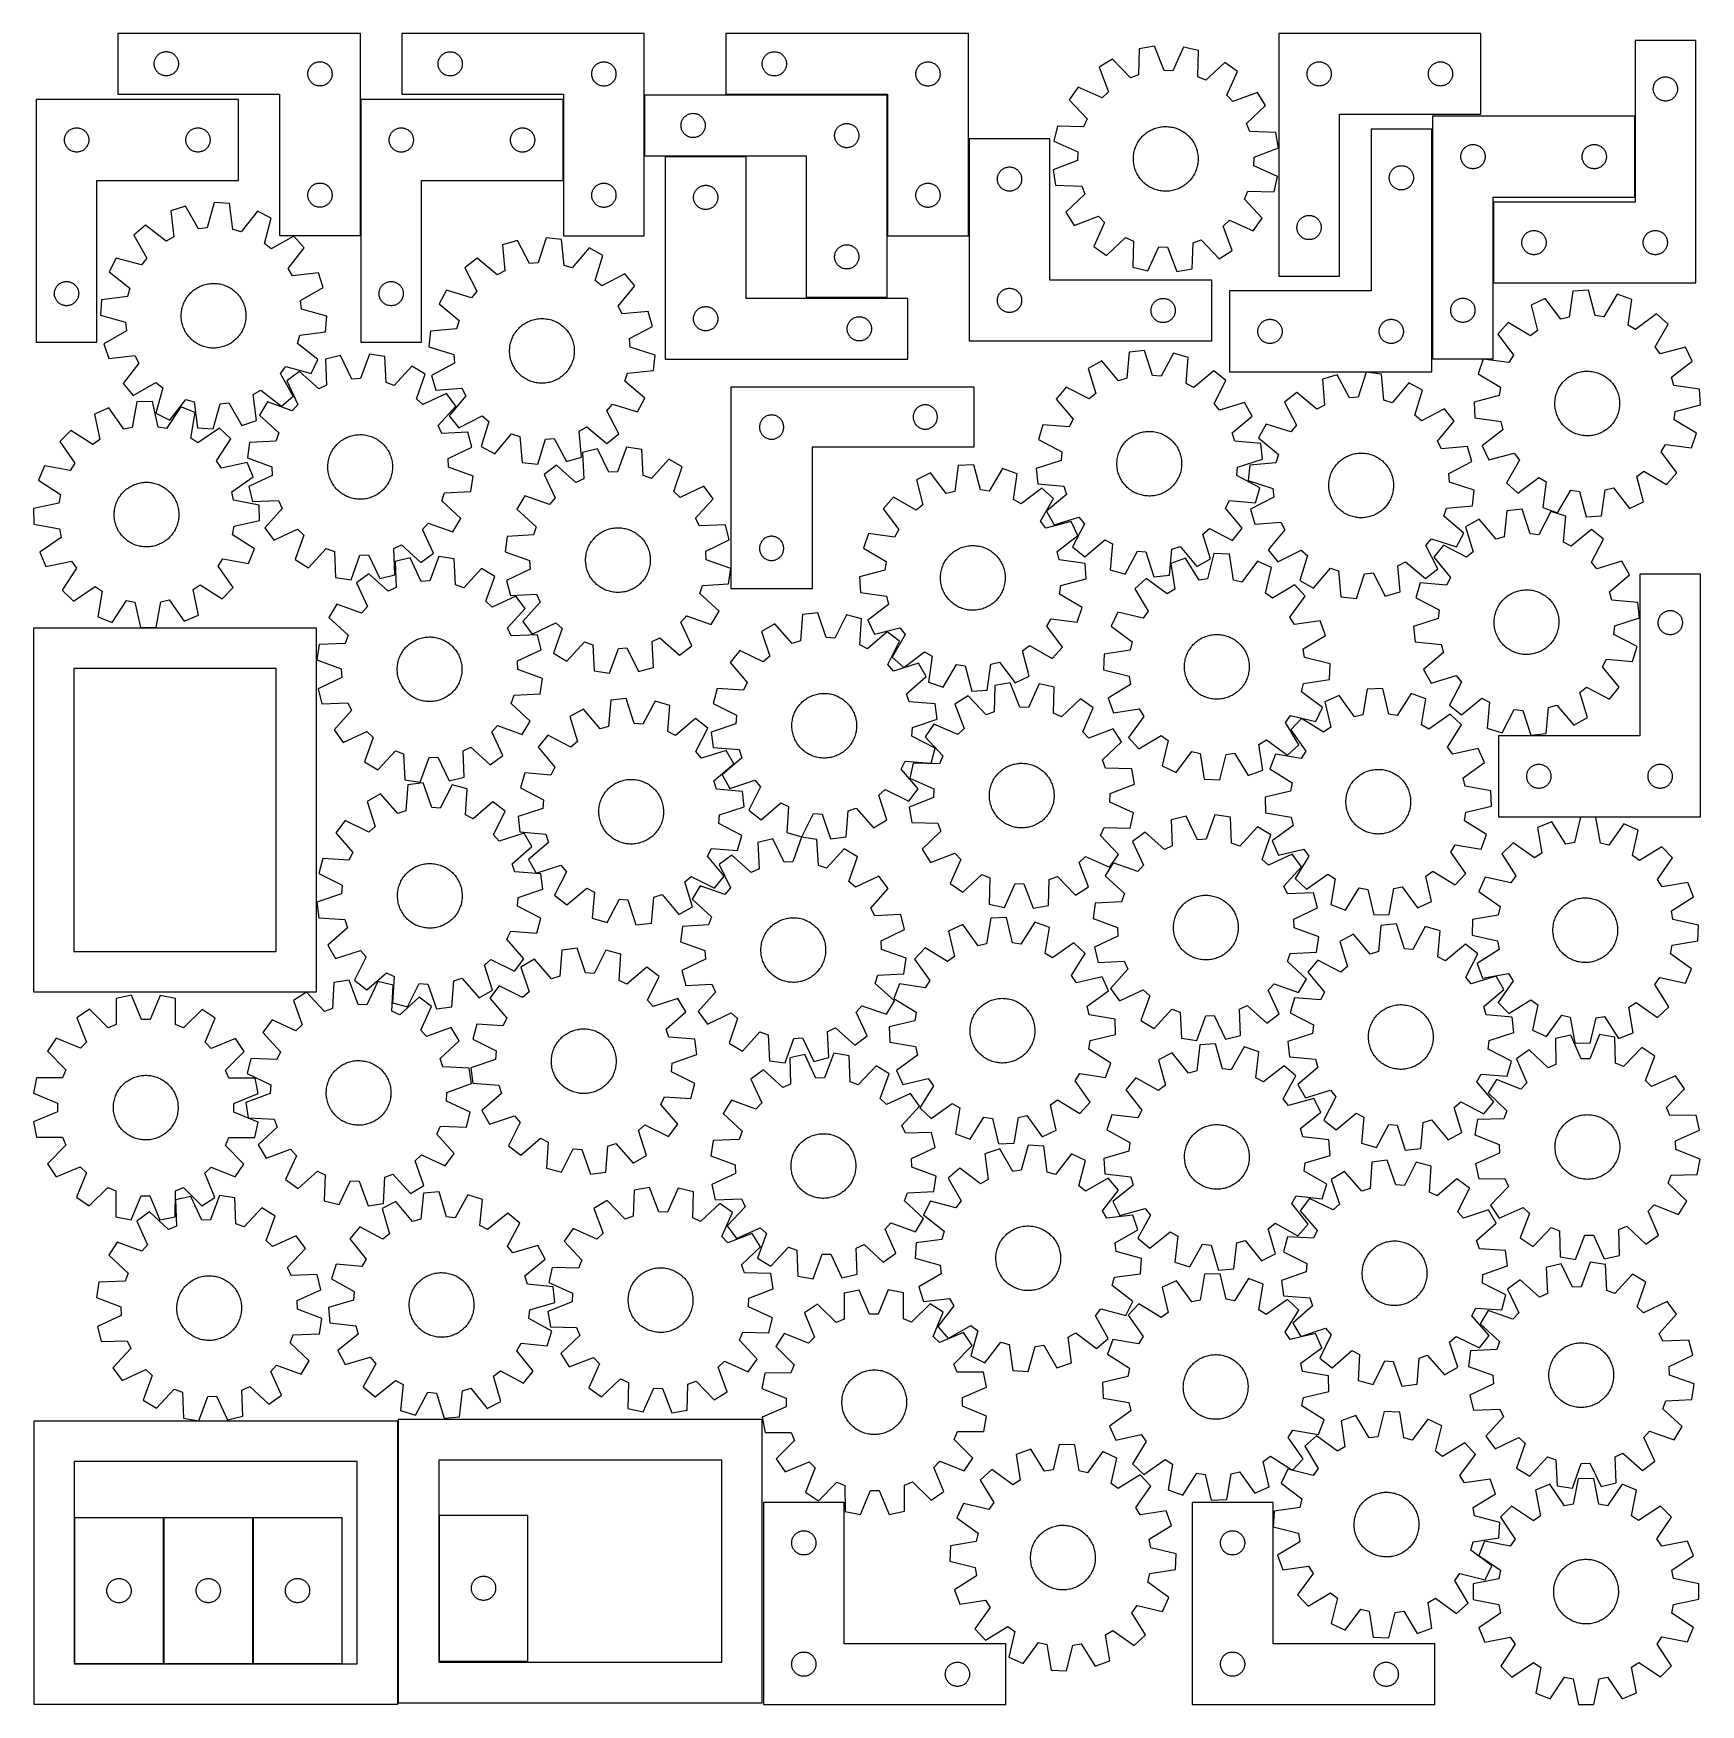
# Model space of a CAD drawing. Header units: millimetres. Extents: x 7 to 1243, y 7 to 1246.
import ezdxf

# ---------------------------------------------------------------- set-up
doc = ezdxf.new("R2010")
doc.units = ezdxf.units.MM
doc.layers.add('CUT', color=7, linetype='CONTINUOUS', true_color=0x000000)

msp = doc.modelspace()

# ---------------------------------------------------------------- linework, layer by layer
at = {"layer": 'CUT'}
for p, q in [((249.101008, 1246.498114), (69.101008, 1246.498114)), ((69.101008, 1246.498114), (69.101008, 1201.498114)), ((249.101008, 1096.498114), (249.101008, 1246.498114)), ((459.736017, 1246.42536), (279.736017, 1246.42536)), ((279.736017, 1246.42536), (279.736017, 1201.42536)), ((459.736017, 1096.42536), (459.736017, 1246.42536)), ((700.202082, 1246.432928), (520.202082, 1246.432928)), ((520.202082, 1246.432928), (520.202082, 1201.432928)), ((700.202082, 1096.432928), (700.202082, 1246.432928)), ((930.450217, 1246.471251), (930.450217, 1066.471251)), ((1080.450217, 1246.471251), (930.450217, 1246.471251)), ((1080.450217, 1186.471251), (1080.450217, 1246.471251)), ((1239.84303, 1241.315982), (1194.84303, 1241.315982)), ((1194.84303, 1241.315982), (1194.84303, 1121.315982)), ((1239.84303, 1061.315982), (1239.84303, 1241.315982)), ((96.786092, 1227.442265), (97.029153, 1227.978712)), ((97.029153, 1227.978712), (97.306779, 1228.498114)), ((97.306779, 1228.498114), (97.617781, 1228.998246)), ((97.617781, 1228.998246), (97.960828, 1229.476967)), ((97.960828, 1229.476967), (98.334449, 1229.932226)), ((98.334449, 1229.932226), (98.737047, 1230.362075)), ((98.737047, 1230.362075), (99.166895, 1230.764672)), ((99.166895, 1230.764672), (99.622155, 1231.138294)), ((99.622155, 1231.138294), (100.100875, 1231.48134)), ((100.100875, 1231.48134), (100.601008, 1231.792343)), ((100.601008, 1231.792343), (101.120409, 1232.069969)), ((101.120409, 1232.069969), (101.656857, 1232.31303)), ((101.656857, 1232.31303), (102.208052, 1232.520485)), ((102.208052, 1232.520485), (102.771636, 1232.691446)), ((102.771636, 1232.691446), (103.345195, 1232.825181)), ((103.345195, 1232.825181), (103.926272, 1232.921118)), ((103.926272, 1232.921118), (104.512379, 1232.978844)), ((104.512379, 1232.978844), (105.101008, 1232.998114)), ((105.101008, 1232.998114), (105.689636, 1232.978844)), ((105.689636, 1232.978844), (106.275743, 1232.921118)), ((106.275743, 1232.921118), (106.85682, 1232.825181)), ((106.85682, 1232.825181), (107.430379, 1232.691446)), ((107.430379, 1232.691446), (107.993963, 1232.520485)), ((107.993963, 1232.520485), (108.545158, 1232.31303)), ((108.545158, 1232.31303), (109.081606, 1232.069969)), ((109.081606, 1232.069969), (109.601008, 1231.792343)), ((109.601008, 1231.792343), (110.10114, 1231.48134)), ((110.10114, 1231.48134), (110.57986, 1231.138294)), ((110.57986, 1231.138294), (111.03512, 1230.764672)), ((111.03512, 1230.764672), (111.464969, 1230.362075)), ((111.464969, 1230.362075), (111.867566, 1229.932226)), ((111.867566, 1229.932226), (112.241188, 1229.476967)), ((112.241188, 1229.476967), (112.584234, 1228.998246)), ((112.584234, 1228.998246), (112.895236, 1228.498114)), ((112.895236, 1228.498114), (113.172862, 1227.978712)), ((113.172862, 1227.978712), (113.415923, 1227.442265)), ((307.421102, 1227.369511), (307.664163, 1227.905958)), ((307.664163, 1227.905958), (307.941789, 1228.42536)), ((307.941789, 1228.42536), (308.252791, 1228.925492)), ((308.252791, 1228.925492), (308.595837, 1229.404213)), ((308.595837, 1229.404213), (308.969459, 1229.859472)), ((308.969459, 1229.859472), (309.372056, 1230.289321)), ((309.372056, 1230.289321), (309.801905, 1230.691918)), ((309.801905, 1230.691918), (310.257164, 1231.06554)), ((310.257164, 1231.06554), (310.735885, 1231.408586)), ((310.735885, 1231.408586), (311.236017, 1231.719589)), ((311.236017, 1231.719589), (311.755419, 1231.997215)), ((311.755419, 1231.997215), (312.291866, 1232.240276)), ((312.291866, 1232.240276), (312.843062, 1232.447731)), ((312.843062, 1232.447731), (313.406646, 1232.618692)), ((313.406646, 1232.618692), (313.980204, 1232.752427)), ((313.980204, 1232.752427), (314.561282, 1232.848364)), ((314.561282, 1232.848364), (315.147389, 1232.90609)), ((315.147389, 1232.90609), (315.736017, 1232.92536)), ((315.736017, 1232.92536), (316.324646, 1232.90609)), ((316.324646, 1232.90609), (316.910753, 1232.848364)), ((316.910753, 1232.848364), (317.49183, 1232.752427)), ((317.49183, 1232.752427), (318.065389, 1232.618692)), ((318.065389, 1232.618692), (318.628973, 1232.447731)), ((318.628973, 1232.447731), (319.180168, 1232.240276)), ((319.180168, 1232.240276), (319.716616, 1231.997215)), ((319.716616, 1231.997215), (320.236017, 1231.719589)), ((320.236017, 1231.719589), (320.736149, 1231.408586)), ((320.736149, 1231.408586), (321.21487, 1231.06554)), ((321.21487, 1231.06554), (321.67013, 1230.691918)), ((321.67013, 1230.691918), (322.099978, 1230.289321)), ((322.099978, 1230.289321), (322.502576, 1229.859472)), ((322.502576, 1229.859472), (322.876197, 1229.404213)), ((322.876197, 1229.404213), (323.219244, 1228.925492)), ((323.219244, 1228.925492), (323.530246, 1228.42536)), ((323.530246, 1228.42536), (323.807872, 1227.905958)), ((323.807872, 1227.905958), (324.050933, 1227.369511)), ((547.887166, 1227.377079), (548.130227, 1227.913527)), ((548.130227, 1227.913527), (548.407853, 1228.432928)), ((548.407853, 1228.432928), (548.718855, 1228.93306)), ((548.718855, 1228.93306), (549.061902, 1229.411781)), ((549.061902, 1229.411781), (549.435524, 1229.867041)), ((549.435524, 1229.867041), (549.838121, 1230.296889)), ((549.838121, 1230.296889), (550.267969, 1230.699487)), ((550.267969, 1230.699487), (550.723229, 1231.073108)), ((550.723229, 1231.073108), (551.20195, 1231.416155)), ((551.20195, 1231.416155), (551.702082, 1231.727157)), ((551.702082, 1231.727157), (552.221484, 1232.004783)), ((552.221484, 1232.004783), (552.757931, 1232.247844)), ((552.757931, 1232.247844), (553.309127, 1232.455299)), ((553.309127, 1232.455299), (553.87271, 1232.626261)), ((553.87271, 1232.626261), (554.446269, 1232.759996)), ((554.446269, 1232.759996), (555.027346, 1232.855932)), ((555.027346, 1232.855932), (555.613454, 1232.913659)), ((555.613454, 1232.913659), (556.202082, 1232.932928)), ((556.202082, 1232.932928), (556.79071, 1232.913659)), ((556.79071, 1232.913659), (557.376818, 1232.855932)), ((557.376818, 1232.855932), (557.957895, 1232.759996)), ((557.957895, 1232.759996), (558.531453, 1232.626261)), ((558.531453, 1232.626261), (559.095037, 1232.455299)), ((559.095037, 1232.455299), (559.646233, 1232.247844)), ((559.646233, 1232.247844), (560.18268, 1232.004783)), ((560.18268, 1232.004783), (560.702082, 1231.727157)), ((560.702082, 1231.727157), (561.202214, 1231.416155)), ((561.202214, 1231.416155), (561.680935, 1231.073108)), ((561.680935, 1231.073108), (562.136194, 1230.699487)), ((562.136194, 1230.699487), (562.566043, 1230.296889)), ((562.566043, 1230.296889), (562.96864, 1229.867041)), ((562.96864, 1229.867041), (563.342262, 1229.411781)), ((563.342262, 1229.411781), (563.685308, 1228.93306)), ((563.685308, 1228.93306), (563.99631, 1228.432928)), ((563.99631, 1228.432928), (564.273936, 1227.913527)), ((564.273936, 1227.913527), (564.516998, 1227.377079)), ((827.020787, 1235.077869), (826.379219, 1215.712157)), ((838.397171, 1236.991855), (827.020787, 1235.077869)), ((845.340303, 1218.902207), (838.397171, 1236.991855)), ((859.770969, 1236.35754), (851.767301, 1218.711472)), ((871.013829, 1233.772278), (859.770969, 1236.35754)), ((870.505838, 1214.402602), (871.013829, 1233.772278)), ((96.101008, 1223.998114), (96.120277, 1224.586742)), ((96.120277, 1223.409486), (96.101008, 1223.998114)), ((96.120277, 1224.586742), (96.178004, 1225.17285)), ((96.178004, 1222.823378), (96.120277, 1223.409486)), ((96.178004, 1225.17285), (96.27394, 1225.753927)), ((96.27394, 1222.242301), (96.178004, 1222.823378)), ((96.27394, 1225.753927), (96.407675, 1226.327485)), ((96.407675, 1221.668742), (96.27394, 1222.242301)), ((96.407675, 1226.327485), (96.578636, 1226.891069)), ((96.578636, 1221.105159), (96.407675, 1221.668742)), ((96.578636, 1226.891069), (96.786092, 1227.442265)), ((96.786092, 1220.553963), (96.578636, 1221.105159)), ((97.029153, 1220.017516), (96.786092, 1220.553963)), ((97.306779, 1219.498114), (97.029153, 1220.017516)), ((97.617781, 1218.997982), (97.306779, 1219.498114)), ((97.960828, 1218.519261), (97.617781, 1218.997982)), ((98.334449, 1218.064002), (97.960828, 1218.519261)), ((98.737047, 1217.634153), (98.334449, 1218.064002)), ((99.166895, 1217.231556), (98.737047, 1217.634153)), ((99.622155, 1216.857934), (99.166895, 1217.231556)), ((100.100875, 1216.514887), (99.622155, 1216.857934)), ((100.601008, 1216.203885), (100.100875, 1216.514887)), ((101.120409, 1215.926259), (100.601008, 1216.203885)), ((101.656857, 1215.683198), (101.120409, 1215.926259)), ((102.208052, 1215.475743), (101.656857, 1215.683198)), ((102.771636, 1215.304781), (102.208052, 1215.475743)), ((103.345195, 1215.171046), (102.771636, 1215.304781)), ((107.430379, 1215.304781), (106.85682, 1215.171046)), ((107.993963, 1215.475743), (107.430379, 1215.304781)), ((108.545158, 1215.683198), (107.993963, 1215.475743)), ((109.081606, 1215.926259), (108.545158, 1215.683198)), ((109.601008, 1216.203885), (109.081606, 1215.926259)), ((110.10114, 1216.514887), (109.601008, 1216.203885)), ((110.57986, 1216.857934), (110.10114, 1216.514887)), ((111.03512, 1217.231556), (110.57986, 1216.857934)), ((111.464969, 1217.634153), (111.03512, 1217.231556)), ((111.867566, 1218.064002), (111.464969, 1217.634153)), ((112.241188, 1218.519261), (111.867566, 1218.064002)), ((112.584234, 1218.997982), (112.241188, 1218.519261)), ((112.895236, 1219.498114), (112.584234, 1218.997982)), ((113.172862, 1220.017516), (112.895236, 1219.498114)), ((113.415923, 1220.553963), (113.172862, 1220.017516)), ((113.415923, 1227.442265), (113.623379, 1226.891069)), ((113.623379, 1221.105159), (113.415923, 1220.553963)), ((113.623379, 1226.891069), (113.79434, 1226.327485)), ((113.79434, 1221.668742), (113.623379, 1221.105159)), ((113.79434, 1226.327485), (113.928075, 1225.753927)), ((113.928075, 1222.242301), (113.79434, 1221.668742)), ((113.928075, 1225.753927), (114.024011, 1225.17285)), ((114.024011, 1222.823378), (113.928075, 1222.242301)), ((114.024011, 1225.17285), (114.081738, 1224.586742)), ((114.081738, 1223.409486), (114.024011, 1222.823378)), ((114.081738, 1224.586742), (114.101008, 1223.998114)), ((114.101008, 1223.998114), (114.081738, 1223.409486)), ((210.101008, 1216.498114), (210.120277, 1217.086742)), ((210.120277, 1215.909486), (210.101008, 1216.498114)), ((210.120277, 1217.086742), (210.178004, 1217.67285)), ((210.178004, 1215.323378), (210.120277, 1215.909486)), ((210.178004, 1217.67285), (210.27394, 1218.253927)), ((210.27394, 1214.742301), (210.178004, 1215.323378)), ((210.27394, 1218.253927), (210.407675, 1218.827485)), ((210.407675, 1218.827485), (210.578636, 1219.391069)), ((210.578636, 1219.391069), (210.786092, 1219.942265)), ((210.786092, 1219.942265), (211.029153, 1220.478712)), ((211.029153, 1220.478712), (211.306779, 1220.998114)), ((211.306779, 1220.998114), (211.617781, 1221.498246)), ((211.617781, 1221.498246), (211.960828, 1221.976967)), ((211.960828, 1221.976967), (212.334449, 1222.432226)), ((212.334449, 1222.432226), (212.737047, 1222.862075)), ((212.737047, 1222.862075), (213.166895, 1223.264672)), ((213.166895, 1223.264672), (213.622155, 1223.638294)), ((213.622155, 1223.638294), (214.100875, 1223.98134)), ((214.100875, 1223.98134), (214.601008, 1224.292343)), ((214.601008, 1224.292343), (215.120409, 1224.569969)), ((215.120409, 1224.569969), (215.656857, 1224.81303)), ((215.656857, 1224.81303), (216.208052, 1225.020485)), ((216.208052, 1225.020485), (216.771636, 1225.191446)), ((216.771636, 1225.191446), (217.345195, 1225.325181)), ((217.345195, 1225.325181), (217.926272, 1225.421118)), ((217.926272, 1225.421118), (218.512379, 1225.478844)), ((218.512379, 1225.478844), (219.101008, 1225.498114)), ((219.101008, 1225.498114), (219.689636, 1225.478844)), ((219.689636, 1225.478844), (220.275743, 1225.421118)), ((220.275743, 1225.421118), (220.85682, 1225.325181)), ((220.85682, 1225.325181), (221.430379, 1225.191446)), ((221.430379, 1225.191446), (221.993963, 1225.020485)), ((221.993963, 1225.020485), (222.545158, 1224.81303)), ((222.545158, 1224.81303), (223.081606, 1224.569969)), ((223.081606, 1224.569969), (223.601008, 1224.292343)), ((223.601008, 1224.292343), (224.10114, 1223.98134)), ((224.10114, 1223.98134), (224.57986, 1223.638294)), ((224.57986, 1223.638294), (225.03512, 1223.264672)), ((225.03512, 1223.264672), (225.464969, 1222.862075)), ((225.464969, 1222.862075), (225.867566, 1222.432226)), ((225.867566, 1222.432226), (226.241188, 1221.976967)), ((226.241188, 1221.976967), (226.584234, 1221.498246)), ((226.584234, 1221.498246), (226.895236, 1220.998114)), ((226.895236, 1220.998114), (227.172862, 1220.478712)), ((227.172862, 1220.478712), (227.415923, 1219.942265)), ((227.415923, 1219.942265), (227.623379, 1219.391069)), ((227.623379, 1219.391069), (227.79434, 1218.827485)), ((227.79434, 1218.827485), (227.928075, 1218.253927)), ((227.928075, 1218.253927), (228.024011, 1217.67285)), ((228.024011, 1215.323378), (227.928075, 1214.742301)), ((228.024011, 1217.67285), (228.081738, 1217.086742)), ((228.081738, 1215.909486), (228.024011, 1215.323378)), ((228.081738, 1217.086742), (228.101008, 1216.498114)), ((228.101008, 1216.498114), (228.081738, 1215.909486)), ((306.736017, 1223.92536), (306.755287, 1224.513988)), ((306.755287, 1223.336732), (306.736017, 1223.92536)), ((306.755287, 1224.513988), (306.813014, 1225.100096)), ((306.813014, 1222.750624), (306.755287, 1223.336732)), ((306.813014, 1225.100096), (306.90895, 1225.681173)), ((306.90895, 1222.169547), (306.813014, 1222.750624)), ((306.90895, 1225.681173), (307.042685, 1226.254731)), ((307.042685, 1221.595989), (306.90895, 1222.169547)), ((307.042685, 1226.254731), (307.213646, 1226.818315)), ((307.213646, 1221.032405), (307.042685, 1221.595989)), ((307.213646, 1226.818315), (307.421102, 1227.369511)), ((307.421102, 1220.481209), (307.213646, 1221.032405)), ((307.664163, 1219.944762), (307.421102, 1220.481209)), ((307.941789, 1219.42536), (307.664163, 1219.944762)), ((308.252791, 1218.925228), (307.941789, 1219.42536)), ((308.595837, 1218.446507), (308.252791, 1218.925228)), ((308.969459, 1217.991248), (308.595837, 1218.446507)), ((309.372056, 1217.561399), (308.969459, 1217.991248)), ((309.801905, 1217.158802), (309.372056, 1217.561399)), ((310.257164, 1216.78518), (309.801905, 1217.158802)), ((310.735885, 1216.442133), (310.257164, 1216.78518)), ((311.236017, 1216.131131), (310.735885, 1216.442133)), ((311.755419, 1215.853505), (311.236017, 1216.131131)), ((312.291866, 1215.610444), (311.755419, 1215.853505)), ((312.843062, 1215.402989), (312.291866, 1215.610444)), ((313.406646, 1215.232028), (312.843062, 1215.402989)), ((313.980204, 1215.098292), (313.406646, 1215.232028)), ((318.065389, 1215.232028), (317.49183, 1215.098292)), ((318.628973, 1215.402989), (318.065389, 1215.232028)), ((319.180168, 1215.610444), (318.628973, 1215.402989)), ((319.716616, 1215.853505), (319.180168, 1215.610444)), ((320.236017, 1216.131131), (319.716616, 1215.853505)), ((320.736149, 1216.442133), (320.236017, 1216.131131)), ((321.21487, 1216.78518), (320.736149, 1216.442133)), ((321.67013, 1217.158802), (321.21487, 1216.78518)), ((322.099978, 1217.561399), (321.67013, 1217.158802)), ((322.502576, 1217.991248), (322.099978, 1217.561399)), ((322.876197, 1218.446507), (322.502576, 1217.991248)), ((323.219244, 1218.925228), (322.876197, 1218.446507)), ((323.530246, 1219.42536), (323.219244, 1218.925228)), ((323.807872, 1219.944762), (323.530246, 1219.42536)), ((324.050933, 1220.481209), (323.807872, 1219.944762)), ((324.050933, 1227.369511), (324.258389, 1226.818315)), ((324.258389, 1221.032405), (324.050933, 1220.481209)), ((324.258389, 1226.818315), (324.42935, 1226.254731)), ((324.42935, 1221.595989), (324.258389, 1221.032405)), ((324.42935, 1226.254731), (324.563085, 1225.681173)), ((324.563085, 1222.169547), (324.42935, 1221.595989)), ((324.563085, 1225.681173), (324.659021, 1225.100096)), ((324.659021, 1222.750624), (324.563085, 1222.169547)), ((324.659021, 1225.100096), (324.716748, 1224.513988)), ((324.716748, 1223.336732), (324.659021, 1222.750624)), ((324.716748, 1224.513988), (324.736017, 1223.92536)), ((324.736017, 1223.92536), (324.716748, 1223.336732)), ((420.736017, 1216.42536), (420.755287, 1217.013988)), ((420.755287, 1215.836732), (420.736017, 1216.42536)), ((420.755287, 1217.013988), (420.813014, 1217.600096)), ((420.813014, 1215.250624), (420.755287, 1215.836732)), ((420.813014, 1217.600096), (420.90895, 1218.181173)), ((420.90895, 1214.669547), (420.813014, 1215.250624)), ((420.90895, 1218.181173), (421.042685, 1218.754731)), ((421.042685, 1218.754731), (421.213646, 1219.318315)), ((421.213646, 1219.318315), (421.421102, 1219.869511)), ((421.421102, 1219.869511), (421.664163, 1220.405958)), ((421.664163, 1220.405958), (421.941789, 1220.92536)), ((421.941789, 1220.92536), (422.252791, 1221.425492)), ((422.252791, 1221.425492), (422.595837, 1221.904213)), ((422.595837, 1221.904213), (422.969459, 1222.359472)), ((422.969459, 1222.359472), (423.372056, 1222.789321)), ((423.372056, 1222.789321), (423.801905, 1223.191918)), ((423.801905, 1223.191918), (424.257164, 1223.56554)), ((424.257164, 1223.56554), (424.735885, 1223.908586)), ((424.735885, 1223.908586), (425.236017, 1224.219589)), ((425.236017, 1224.219589), (425.755419, 1224.497215)), ((425.755419, 1224.497215), (426.291866, 1224.740276)), ((426.291866, 1224.740276), (426.843062, 1224.947731)), ((426.843062, 1224.947731), (427.406646, 1225.118692)), ((427.406646, 1225.118692), (427.980204, 1225.252427)), ((427.980204, 1225.252427), (428.561282, 1225.348364)), ((428.561282, 1225.348364), (429.147389, 1225.40609)), ((429.147389, 1225.40609), (429.736017, 1225.42536)), ((429.736017, 1225.42536), (430.324646, 1225.40609)), ((430.324646, 1225.40609), (430.910753, 1225.348364)), ((430.910753, 1225.348364), (431.49183, 1225.252427)), ((431.49183, 1225.252427), (432.065389, 1225.118692)), ((432.065389, 1225.118692), (432.628973, 1224.947731)), ((432.628973, 1224.947731), (433.180168, 1224.740276)), ((433.180168, 1224.740276), (433.716616, 1224.497215)), ((433.716616, 1224.497215), (434.236017, 1224.219589)), ((434.236017, 1224.219589), (434.736149, 1223.908586)), ((434.736149, 1223.908586), (435.21487, 1223.56554)), ((435.21487, 1223.56554), (435.67013, 1223.191918)), ((435.67013, 1223.191918), (436.099978, 1222.789321)), ((436.099978, 1222.789321), (436.502576, 1222.359472)), ((436.502576, 1222.359472), (436.876197, 1221.904213)), ((436.876197, 1221.904213), (437.219244, 1221.425492)), ((437.219244, 1221.425492), (437.530246, 1220.92536)), ((437.530246, 1220.92536), (437.807872, 1220.405958)), ((437.807872, 1220.405958), (438.050933, 1219.869511)), ((438.050933, 1219.869511), (438.258389, 1219.318315)), ((438.258389, 1219.318315), (438.42935, 1218.754731)), ((438.42935, 1218.754731), (438.563085, 1218.181173)), ((438.563085, 1218.181173), (438.659021, 1217.600096)), ((438.659021, 1215.250624), (438.563085, 1214.669547)), ((438.659021, 1217.600096), (438.716748, 1217.013988)), ((438.716748, 1215.836732), (438.659021, 1215.250624)), ((438.716748, 1217.013988), (438.736017, 1216.42536)), ((438.736017, 1216.42536), (438.716748, 1215.836732)), ((547.202082, 1223.932928), (547.221351, 1224.521556)), ((547.221351, 1223.3443), (547.202082, 1223.932928)), ((547.221351, 1224.521556), (547.279078, 1225.107664)), ((547.279078, 1222.758193), (547.221351, 1223.3443)), ((547.279078, 1225.107664), (547.375014, 1225.688741)), ((547.375014, 1222.177115), (547.279078, 1222.758193)), ((547.375014, 1225.688741), (547.508749, 1226.2623)), ((547.508749, 1221.603557), (547.375014, 1222.177115)), ((547.508749, 1226.2623), (547.679711, 1226.825884)), ((547.679711, 1221.039973), (547.508749, 1221.603557)), ((547.679711, 1226.825884), (547.887166, 1227.377079)), ((547.887166, 1220.488777), (547.679711, 1221.039973)), ((548.130227, 1219.95233), (547.887166, 1220.488777)), ((548.407853, 1219.432928), (548.130227, 1219.95233)), ((548.718855, 1218.932796), (548.407853, 1219.432928)), ((549.061902, 1218.454075), (548.718855, 1218.932796)), ((549.435524, 1217.998816), (549.061902, 1218.454075)), ((549.838121, 1217.568967), (549.435524, 1217.998816)), ((550.267969, 1217.16637), (549.838121, 1217.568967)), ((550.723229, 1216.792748), (550.267969, 1217.16637)), ((551.20195, 1216.449702), (550.723229, 1216.792748)), ((551.702082, 1216.1387), (551.20195, 1216.449702)), ((552.221484, 1215.861074), (551.702082, 1216.1387)), ((552.757931, 1215.618013), (552.221484, 1215.861074)), ((553.309127, 1215.410557), (552.757931, 1215.618013)), ((553.87271, 1215.239596), (553.309127, 1215.410557)), ((554.446269, 1215.105861), (553.87271, 1215.239596)), ((558.531453, 1215.239596), (557.957895, 1215.105861)), ((559.095037, 1215.410557), (558.531453, 1215.239596)), ((559.646233, 1215.618013), (559.095037, 1215.410557)), ((560.18268, 1215.861074), (559.646233, 1215.618013)), ((560.702082, 1216.1387), (560.18268, 1215.861074)), ((561.202214, 1216.449702), (560.702082, 1216.1387)), ((561.680935, 1216.792748), (561.202214, 1216.449702)), ((562.136194, 1217.16637), (561.680935, 1216.792748)), ((562.566043, 1217.568967), (562.136194, 1217.16637)), ((562.96864, 1217.998816), (562.566043, 1217.568967)), ((563.342262, 1218.454075), (562.96864, 1217.998816)), ((563.685308, 1218.932796), (563.342262, 1218.454075)), ((563.99631, 1219.432928), (563.685308, 1218.932796)), ((564.273936, 1219.95233), (563.99631, 1219.432928)), ((564.516998, 1220.488777), (564.273936, 1219.95233)), ((564.516998, 1227.377079), (564.724453, 1226.825884)), ((564.724453, 1221.039973), (564.516998, 1220.488777)), ((564.724453, 1226.825884), (564.895414, 1226.2623)), ((564.895414, 1221.603557), (564.724453, 1221.039973)), ((564.895414, 1226.2623), (565.029149, 1225.688741)), ((565.029149, 1222.177115), (564.895414, 1221.603557)), ((565.029149, 1225.688741), (565.125086, 1225.107664)), ((565.125086, 1222.758193), (565.029149, 1222.177115)), ((565.125086, 1225.107664), (565.182812, 1224.521556)), ((565.182812, 1223.3443), (565.125086, 1222.758193)), ((565.182812, 1224.521556), (565.202082, 1223.932928)), ((565.202082, 1223.932928), (565.182812, 1223.3443)), ((661.202082, 1216.432928), (661.221351, 1217.021556)), ((661.221351, 1215.8443), (661.202082, 1216.432928)), ((661.221351, 1217.021556), (661.279078, 1217.607664)), ((661.279078, 1215.258193), (661.221351, 1215.8443)), ((661.279078, 1217.607664), (661.375014, 1218.188741)), ((661.375014, 1214.677115), (661.279078, 1215.258193)), ((661.375014, 1218.188741), (661.508749, 1218.7623)), ((661.508749, 1218.7623), (661.679711, 1219.325884)), ((661.679711, 1219.325884), (661.887166, 1219.877079)), ((661.887166, 1219.877079), (662.130227, 1220.413527)), ((662.130227, 1220.413527), (662.407853, 1220.932928)), ((662.407853, 1220.932928), (662.718855, 1221.43306)), ((662.718855, 1221.43306), (663.061902, 1221.911781)), ((663.061902, 1221.911781), (663.435524, 1222.367041)), ((663.435524, 1222.367041), (663.838121, 1222.796889)), ((663.838121, 1222.796889), (664.267969, 1223.199487)), ((664.267969, 1223.199487), (664.723229, 1223.573108)), ((664.723229, 1223.573108), (665.20195, 1223.916155)), ((665.20195, 1223.916155), (665.702082, 1224.227157)), ((665.702082, 1224.227157), (666.221484, 1224.504783)), ((666.221484, 1224.504783), (666.757931, 1224.747844)), ((666.757931, 1224.747844), (667.309127, 1224.955299)), ((667.309127, 1224.955299), (667.87271, 1225.126261)), ((667.87271, 1225.126261), (668.446269, 1225.259996)), ((668.446269, 1225.259996), (669.027346, 1225.355932)), ((669.027346, 1225.355932), (669.613454, 1225.413659)), ((669.613454, 1225.413659), (670.202082, 1225.432928)), ((670.202082, 1225.432928), (670.79071, 1225.413659)), ((670.79071, 1225.413659), (671.376818, 1225.355932)), ((671.376818, 1225.355932), (671.957895, 1225.259996)), ((671.957895, 1225.259996), (672.531453, 1225.126261)), ((672.531453, 1225.126261), (673.095037, 1224.955299)), ((673.095037, 1224.955299), (673.646233, 1224.747844)), ((673.646233, 1224.747844), (674.18268, 1224.504783)), ((674.18268, 1224.504783), (674.702082, 1224.227157)), ((674.702082, 1224.227157), (675.202214, 1223.916155)), ((675.202214, 1223.916155), (675.680935, 1223.573108)), ((675.680935, 1223.573108), (676.136194, 1223.199487)), ((676.136194, 1223.199487), (676.566043, 1222.796889)), ((676.566043, 1222.796889), (676.96864, 1222.367041)), ((676.96864, 1222.367041), (677.342262, 1221.911781)), ((677.342262, 1221.911781), (677.685308, 1221.43306)), ((677.685308, 1221.43306), (677.99631, 1220.932928)), ((677.99631, 1220.932928), (678.273936, 1220.413527)), ((678.273936, 1220.413527), (678.516998, 1219.877079)), ((678.516998, 1219.877079), (678.724453, 1219.325884)), ((678.724453, 1219.325884), (678.895414, 1218.7623)), ((678.895414, 1218.7623), (679.029149, 1218.188741)), ((679.029149, 1218.188741), (679.125086, 1217.607664)), ((679.125086, 1215.258193), (679.029149, 1214.677115)), ((679.125086, 1217.607664), (679.182812, 1217.021556)), ((679.182812, 1215.8443), (679.125086, 1215.258193)), ((679.182812, 1217.021556), (679.202082, 1216.432928)), ((679.202082, 1216.432928), (679.182812, 1215.8443)), ((807.03123, 1227.484501), (797.253272, 1221.362655)), ((797.253272, 1221.362655), (804.071478, 1203.225552)), ((820.368456, 1213.428867), (807.03123, 1227.484501)), ((826.379219, 1215.712157), (820.368456, 1213.428867)), ((851.767301, 1218.711472), (845.340303, 1218.902207)), ((890.517902, 1225.006849), (876.370619, 1211.766879)), ((899.915613, 1218.315923), (890.517902, 1225.006849)), ((892.033836, 1200.615075), (899.915613, 1218.315923)), ((951.450217, 1216.471251), (951.469487, 1217.059879)), ((951.469487, 1215.882623), (951.450217, 1216.471251)), ((951.469487, 1217.059879), (951.527213, 1217.645987)), ((951.527213, 1215.296515), (951.469487, 1215.882623)), ((951.527213, 1217.645987), (951.62315, 1218.227064)), ((951.62315, 1214.715438), (951.527213, 1215.296515)), ((951.62315, 1218.227064), (951.756885, 1218.800622)), ((951.756885, 1218.800622), (951.927846, 1219.364206)), ((951.927846, 1219.364206), (952.135301, 1219.915402)), ((952.135301, 1219.915402), (952.378362, 1220.451849)), ((952.378362, 1220.451849), (952.655988, 1220.971251)), ((952.655988, 1220.971251), (952.966991, 1221.471383)), ((952.966991, 1221.471383), (953.310037, 1221.950104)), ((953.310037, 1221.950104), (953.683659, 1222.405363)), ((953.683659, 1222.405363), (954.086256, 1222.835212)), ((954.086256, 1222.835212), (954.516105, 1223.237809)), ((954.516105, 1223.237809), (954.971364, 1223.611431)), ((954.971364, 1223.611431), (955.450085, 1223.954477)), ((955.450085, 1223.954477), (955.950217, 1224.265479)), ((955.950217, 1224.265479), (956.469619, 1224.543105)), ((956.469619, 1224.543105), (957.006066, 1224.786167)), ((957.006066, 1224.786167), (957.557262, 1224.993622)), ((957.557262, 1224.993622), (958.120846, 1225.164583)), ((958.120846, 1225.164583), (958.694404, 1225.298318)), ((958.694404, 1225.298318), (959.275481, 1225.394255)), ((959.275481, 1225.394255), (959.861589, 1225.451981)), ((959.861589, 1225.451981), (960.450217, 1225.471251)), ((960.450217, 1225.471251), (961.038845, 1225.451981)), ((961.038845, 1225.451981), (961.624953, 1225.394255)), ((961.624953, 1225.394255), (962.20603, 1225.298318)), ((962.20603, 1225.298318), (962.779588, 1225.164583)), ((962.779588, 1225.164583), (963.343172, 1224.993622)), ((963.343172, 1224.993622), (963.894368, 1224.786167)), ((963.894368, 1224.786167), (964.430815, 1224.543105)), ((964.430815, 1224.543105), (964.950217, 1224.265479)), ((964.950217, 1224.265479), (965.450349, 1223.954477)), ((965.450349, 1223.954477), (965.92907, 1223.611431)), ((965.92907, 1223.611431), (966.384329, 1223.237809)), ((966.384329, 1223.237809), (966.814178, 1222.835212)), ((966.814178, 1222.835212), (967.216775, 1222.405363)), ((967.216775, 1222.405363), (967.590397, 1221.950104)), ((967.590397, 1221.950104), (967.933444, 1221.471383)), ((967.933444, 1221.471383), (968.244446, 1220.971251)), ((968.244446, 1220.971251), (968.522072, 1220.451849)), ((968.522072, 1220.451849), (968.765133, 1219.915402)), ((968.765133, 1219.915402), (968.972588, 1219.364206)), ((968.972588, 1219.364206), (969.14355, 1218.800622)), ((969.14355, 1218.800622), (969.277285, 1218.227064)), ((969.277285, 1218.227064), (969.373221, 1217.645987)), ((969.373221, 1215.296515), (969.277285, 1214.715438)), ((969.373221, 1217.645987), (969.430947, 1217.059879)), ((969.430947, 1215.882623), (969.373221, 1215.296515)), ((969.430947, 1217.059879), (969.450217, 1216.471251)), ((969.450217, 1216.471251), (969.430947, 1215.882623)), ((1041.450217, 1216.471251), (1041.469487, 1217.059879)), ((1041.469487, 1215.882623), (1041.450217, 1216.471251)), ((1041.469487, 1217.059879), (1041.527213, 1217.645987)), ((1041.527213, 1215.296515), (1041.469487, 1215.882623)), ((1041.527213, 1217.645987), (1041.62315, 1218.227064)), ((1041.62315, 1214.715438), (1041.527213, 1215.296515)), ((1041.62315, 1218.227064), (1041.756885, 1218.800622)), ((1041.756885, 1218.800622), (1041.927846, 1219.364206)), ((1041.927846, 1219.364206), (1042.135301, 1219.915402)), ((1042.135301, 1219.915402), (1042.378362, 1220.451849)), ((1042.378362, 1220.451849), (1042.655988, 1220.971251)), ((1042.655988, 1220.971251), (1042.966991, 1221.471383)), ((1042.966991, 1221.471383), (1043.310037, 1221.950104)), ((1043.310037, 1221.950104), (1043.683659, 1222.405363)), ((1043.683659, 1222.405363), (1044.086256, 1222.835212)), ((1044.086256, 1222.835212), (1044.516105, 1223.237809)), ((1044.516105, 1223.237809), (1044.971364, 1223.611431)), ((1044.971364, 1223.611431), (1045.450085, 1223.954477)), ((1045.450085, 1223.954477), (1045.950217, 1224.265479)), ((1045.950217, 1224.265479), (1046.469619, 1224.543105)), ((1046.469619, 1224.543105), (1047.006066, 1224.786167)), ((1047.006066, 1224.786167), (1047.557262, 1224.993622)), ((1047.557262, 1224.993622), (1048.120846, 1225.164583)), ((1048.120846, 1225.164583), (1048.694404, 1225.298318)), ((1048.694404, 1225.298318), (1049.275481, 1225.394255)), ((1049.275481, 1225.394255), (1049.861589, 1225.451981)), ((1049.861589, 1225.451981), (1050.450217, 1225.471251)), ((1050.450217, 1225.471251), (1051.038845, 1225.451981)), ((1051.038845, 1225.451981), (1051.624953, 1225.394255)), ((1051.624953, 1225.394255), (1052.20603, 1225.298318)), ((1052.20603, 1225.298318), (1052.779588, 1225.164583)), ((1052.779588, 1225.164583), (1053.343172, 1224.993622)), ((1053.343172, 1224.993622), (1053.894368, 1224.786167)), ((1053.894368, 1224.786167), (1054.430815, 1224.543105)), ((1054.430815, 1224.543105), (1054.950217, 1224.265479)), ((1054.950217, 1224.265479), (1055.450349, 1223.954477)), ((1055.450349, 1223.954477), (1055.92907, 1223.611431)), ((1055.92907, 1223.611431), (1056.384329, 1223.237809)), ((1056.384329, 1223.237809), (1056.814178, 1222.835212)), ((1056.814178, 1222.835212), (1057.216775, 1222.405363)), ((1057.216775, 1222.405363), (1057.590397, 1221.950104)), ((1057.590397, 1221.950104), (1057.933444, 1221.471383)), ((1057.933444, 1221.471383), (1058.244446, 1220.971251)), ((1058.244446, 1220.971251), (1058.522072, 1220.451849)), ((1058.522072, 1220.451849), (1058.765133, 1219.915402)), ((1058.765133, 1219.915402), (1058.972588, 1219.364206)), ((1058.972588, 1219.364206), (1059.14355, 1218.800622)), ((1059.14355, 1218.800622), (1059.277285, 1218.227064)), ((1059.277285, 1218.227064), (1059.373221, 1217.645987)), ((1059.373221, 1215.296515), (1059.277285, 1214.715438)), ((1059.373221, 1217.645987), (1059.430947, 1217.059879)), ((1059.430947, 1215.882623), (1059.373221, 1215.296515)), ((1059.430947, 1217.059879), (1059.450217, 1216.471251)), ((1059.450217, 1216.471251), (1059.430947, 1215.882623)), ((103.926272, 1215.07511), (103.345195, 1215.171046)), ((104.512379, 1215.017384), (103.926272, 1215.07511)), ((105.101008, 1214.998114), (104.512379, 1215.017384)), ((105.689636, 1215.017384), (105.101008, 1214.998114)), ((106.275743, 1215.07511), (105.689636, 1215.017384)), ((106.85682, 1215.171046), (106.275743, 1215.07511)), ((210.407675, 1214.168742), (210.27394, 1214.742301)), ((210.578636, 1213.605159), (210.407675, 1214.168742)), ((210.786092, 1213.053963), (210.578636, 1213.605159)), ((211.029153, 1212.517516), (210.786092, 1213.053963)), ((211.306779, 1211.998114), (211.029153, 1212.517516)), ((211.617781, 1211.497982), (211.306779, 1211.998114)), ((211.960828, 1211.019261), (211.617781, 1211.497982)), ((212.334449, 1210.564002), (211.960828, 1211.019261)), ((212.737047, 1210.134153), (212.334449, 1210.564002)), ((213.166895, 1209.731556), (212.737047, 1210.134153)), ((213.622155, 1209.357934), (213.166895, 1209.731556)), ((214.100875, 1209.014887), (213.622155, 1209.357934)), ((214.601008, 1208.703885), (214.100875, 1209.014887)), ((215.120409, 1208.426259), (214.601008, 1208.703885)), ((215.656857, 1208.183198), (215.120409, 1208.426259)), ((216.208052, 1207.975743), (215.656857, 1208.183198)), ((216.771636, 1207.804781), (216.208052, 1207.975743)), ((217.345195, 1207.671046), (216.771636, 1207.804781)), ((217.926272, 1207.57511), (217.345195, 1207.671046)), ((218.512379, 1207.517384), (217.926272, 1207.57511)), ((219.101008, 1207.498114), (218.512379, 1207.517384)), ((219.689636, 1207.517384), (219.101008, 1207.498114)), ((220.275743, 1207.57511), (219.689636, 1207.517384)), ((220.85682, 1207.671046), (220.275743, 1207.57511)), ((221.430379, 1207.804781), (220.85682, 1207.671046)), ((221.993963, 1207.975743), (221.430379, 1207.804781)), ((222.545158, 1208.183198), (221.993963, 1207.975743)), ((223.081606, 1208.426259), (222.545158, 1208.183198)), ((223.601008, 1208.703885), (223.081606, 1208.426259)), ((224.10114, 1209.014887), (223.601008, 1208.703885)), ((224.57986, 1209.357934), (224.10114, 1209.014887)), ((225.03512, 1209.731556), (224.57986, 1209.357934)), ((225.464969, 1210.134153), (225.03512, 1209.731556)), ((225.867566, 1210.564002), (225.464969, 1210.134153)), ((226.241188, 1211.019261), (225.867566, 1210.564002)), ((226.584234, 1211.497982), (226.241188, 1211.019261)), ((226.895236, 1211.998114), (226.584234, 1211.497982)), ((227.172862, 1212.517516), (226.895236, 1211.998114)), ((227.415923, 1213.053963), (227.172862, 1212.517516)), ((227.623379, 1213.605159), (227.415923, 1213.053963)), ((227.79434, 1214.168742), (227.623379, 1213.605159)), ((227.928075, 1214.742301), (227.79434, 1214.168742)), ((314.561282, 1215.002356), (313.980204, 1215.098292)), ((315.147389, 1214.94463), (314.561282, 1215.002356)), ((315.736017, 1214.92536), (315.147389, 1214.94463)), ((316.324646, 1214.94463), (315.736017, 1214.92536)), ((316.910753, 1215.002356), (316.324646, 1214.94463)), ((317.49183, 1215.098292), (316.910753, 1215.002356)), ((421.042685, 1214.095989), (420.90895, 1214.669547)), ((421.213646, 1213.532405), (421.042685, 1214.095989)), ((421.421102, 1212.981209), (421.213646, 1213.532405)), ((421.664163, 1212.444762), (421.421102, 1212.981209)), ((421.941789, 1211.92536), (421.664163, 1212.444762)), ((422.252791, 1211.425228), (421.941789, 1211.92536)), ((422.595837, 1210.946507), (422.252791, 1211.425228)), ((422.969459, 1210.491248), (422.595837, 1210.946507)), ((423.372056, 1210.061399), (422.969459, 1210.491248)), ((423.801905, 1209.658802), (423.372056, 1210.061399)), ((424.257164, 1209.28518), (423.801905, 1209.658802)), ((424.735885, 1208.942133), (424.257164, 1209.28518)), ((425.236017, 1208.631131), (424.735885, 1208.942133)), ((425.755419, 1208.353505), (425.236017, 1208.631131)), ((426.291866, 1208.110444), (425.755419, 1208.353505)), ((426.843062, 1207.902989), (426.291866, 1208.110444)), ((427.406646, 1207.732028), (426.843062, 1207.902989)), ((427.980204, 1207.598292), (427.406646, 1207.732028)), ((428.561282, 1207.502356), (427.980204, 1207.598292)), ((429.147389, 1207.44463), (428.561282, 1207.502356)), ((429.736017, 1207.42536), (429.147389, 1207.44463)), ((430.324646, 1207.44463), (429.736017, 1207.42536)), ((430.910753, 1207.502356), (430.324646, 1207.44463)), ((431.49183, 1207.598292), (430.910753, 1207.502356)), ((432.065389, 1207.732028), (431.49183, 1207.598292)), ((432.628973, 1207.902989), (432.065389, 1207.732028)), ((433.180168, 1208.110444), (432.628973, 1207.902989)), ((433.716616, 1208.353505), (433.180168, 1208.110444)), ((434.236017, 1208.631131), (433.716616, 1208.353505)), ((434.736149, 1208.942133), (434.236017, 1208.631131)), ((435.21487, 1209.28518), (434.736149, 1208.942133)), ((435.67013, 1209.658802), (435.21487, 1209.28518)), ((436.099978, 1210.061399), (435.67013, 1209.658802)), ((436.502576, 1210.491248), (436.099978, 1210.061399)), ((436.876197, 1210.946507), (436.502576, 1210.491248)), ((437.219244, 1211.425228), (436.876197, 1210.946507)), ((437.530246, 1211.92536), (437.219244, 1211.425228)), ((437.807872, 1212.444762), (437.530246, 1211.92536)), ((438.050933, 1212.981209), (437.807872, 1212.444762)), ((438.258389, 1213.532405), (438.050933, 1212.981209)), ((438.42935, 1214.095989), (438.258389, 1213.532405)), ((438.563085, 1214.669547), (438.42935, 1214.095989)), ((555.027346, 1215.009925), (554.446269, 1215.105861)), ((555.613454, 1214.952198), (555.027346, 1215.009925)), ((556.202082, 1214.932928), (555.613454, 1214.952198)), ((556.79071, 1214.952198), (556.202082, 1214.932928)), ((557.376818, 1215.009925), (556.79071, 1214.952198)), ((557.957895, 1215.105861), (557.376818, 1215.009925)), ((661.508749, 1214.103557), (661.375014, 1214.677115)), ((661.679711, 1213.539973), (661.508749, 1214.103557)), ((661.887166, 1212.988777), (661.679711, 1213.539973)), ((662.130227, 1212.45233), (661.887166, 1212.988777)), ((662.407853, 1211.932928), (662.130227, 1212.45233)), ((662.718855, 1211.432796), (662.407853, 1211.932928)), ((663.061902, 1210.954075), (662.718855, 1211.432796)), ((663.435524, 1210.498816), (663.061902, 1210.954075)), ((663.838121, 1210.068967), (663.435524, 1210.498816)), ((664.267969, 1209.66637), (663.838121, 1210.068967)), ((664.723229, 1209.292748), (664.267969, 1209.66637)), ((665.20195, 1208.949702), (664.723229, 1209.292748)), ((665.702082, 1208.6387), (665.20195, 1208.949702)), ((666.221484, 1208.361074), (665.702082, 1208.6387)), ((666.757931, 1208.118013), (666.221484, 1208.361074)), ((667.309127, 1207.910557), (666.757931, 1208.118013)), ((667.87271, 1207.739596), (667.309127, 1207.910557)), ((668.446269, 1207.605861), (667.87271, 1207.739596)), ((669.027346, 1207.509925), (668.446269, 1207.605861)), ((669.613454, 1207.452198), (669.027346, 1207.509925)), ((670.202082, 1207.432928), (669.613454, 1207.452198)), ((670.79071, 1207.452198), (670.202082, 1207.432928)), ((671.376818, 1207.509925), (670.79071, 1207.452198)), ((671.957895, 1207.605861), (671.376818, 1207.509925)), ((672.531453, 1207.739596), (671.957895, 1207.605861)), ((673.095037, 1207.910557), (672.531453, 1207.739596)), ((673.646233, 1208.118013), (673.095037, 1207.910557)), ((674.18268, 1208.361074), (673.646233, 1208.118013)), ((674.702082, 1208.6387), (674.18268, 1208.361074)), ((675.202214, 1208.949702), (674.702082, 1208.6387)), ((675.680935, 1209.292748), (675.202214, 1208.949702)), ((676.136194, 1209.66637), (675.680935, 1209.292748)), ((676.566043, 1210.068967), (676.136194, 1209.66637)), ((676.96864, 1210.498816), (676.566043, 1210.068967)), ((677.342262, 1210.954075), (676.96864, 1210.498816)), ((677.685308, 1211.432796), (677.342262, 1210.954075)), ((677.99631, 1211.932928), (677.685308, 1211.432796)), ((678.273936, 1212.45233), (677.99631, 1211.932928)), ((678.516998, 1212.988777), (678.273936, 1212.45233)), ((678.724453, 1213.539973), (678.516998, 1212.988777)), ((678.895414, 1214.103557), (678.724453, 1213.539973)), ((679.029149, 1214.677115), (678.895414, 1214.103557)), ((781.691186, 1206.697625), (775.000259, 1197.299914)), ((799.392034, 1198.815849), (781.691186, 1206.697625)), ((804.071478, 1203.225552), (799.392034, 1198.815849)), ((876.370619, 1211.766879), (870.505838, 1214.402602)), ((951.756885, 1214.141879), (951.62315, 1214.715438)), ((951.927846, 1213.578296), (951.756885, 1214.141879)), ((952.135301, 1213.0271), (951.927846, 1213.578296)), ((952.378362, 1212.490653), (952.135301, 1213.0271)), ((952.655988, 1211.971251), (952.378362, 1212.490653)), ((952.966991, 1211.471119), (952.655988, 1211.971251)), ((953.310037, 1210.992398), (952.966991, 1211.471119)), ((953.683659, 1210.537138), (953.310037, 1210.992398)), ((954.086256, 1210.10729), (953.683659, 1210.537138)), ((954.516105, 1209.704693), (954.086256, 1210.10729)), ((954.971364, 1209.331071), (954.516105, 1209.704693)), ((955.450085, 1208.988024), (954.971364, 1209.331071)), ((955.950217, 1208.677022), (955.450085, 1208.988024)), ((956.469619, 1208.399396), (955.950217, 1208.677022)), ((957.006066, 1208.156335), (956.469619, 1208.399396)), ((957.557262, 1207.94888), (957.006066, 1208.156335)), ((958.120846, 1207.777918), (957.557262, 1207.94888)), ((958.694404, 1207.644183), (958.120846, 1207.777918)), ((959.275481, 1207.548247), (958.694404, 1207.644183)), ((959.861589, 1207.49052), (959.275481, 1207.548247)), ((960.450217, 1207.471251), (959.861589, 1207.49052)), ((961.038845, 1207.49052), (960.450217, 1207.471251)), ((961.624953, 1207.548247), (961.038845, 1207.49052)), ((962.20603, 1207.644183), (961.624953, 1207.548247)), ((962.779588, 1207.777918), (962.20603, 1207.644183)), ((963.343172, 1207.94888), (962.779588, 1207.777918)), ((963.894368, 1208.156335), (963.343172, 1207.94888)), ((964.430815, 1208.399396), (963.894368, 1208.156335)), ((964.950217, 1208.677022), (964.430815, 1208.399396)), ((965.450349, 1208.988024), (964.950217, 1208.677022)), ((965.92907, 1209.331071), (965.450349, 1208.988024)), ((966.384329, 1209.704693), (965.92907, 1209.331071)), ((966.814178, 1210.10729), (966.384329, 1209.704693)), ((967.216775, 1210.537138), (966.814178, 1210.10729)), ((967.590397, 1210.992398), (967.216775, 1210.537138)), ((967.933444, 1211.471119), (967.590397, 1210.992398)), ((968.244446, 1211.971251), (967.933444, 1211.471119)), ((968.522072, 1212.490653), (968.244446, 1211.971251)), ((968.765133, 1213.0271), (968.522072, 1212.490653)), ((968.972588, 1213.578296), (968.765133, 1213.0271)), ((969.14355, 1214.141879), (968.972588, 1213.578296)), ((969.277285, 1214.715438), (969.14355, 1214.141879)), ((1041.756885, 1214.141879), (1041.62315, 1214.715438)), ((1041.927846, 1213.578296), (1041.756885, 1214.141879)), ((1042.135301, 1213.0271), (1041.927846, 1213.578296)), ((1042.378362, 1212.490653), (1042.135301, 1213.0271)), ((1042.655988, 1211.971251), (1042.378362, 1212.490653)), ((1042.966991, 1211.471119), (1042.655988, 1211.971251)), ((1043.310037, 1210.992398), (1042.966991, 1211.471119)), ((1043.683659, 1210.537138), (1043.310037, 1210.992398)), ((1044.086256, 1210.10729), (1043.683659, 1210.537138)), ((1044.516105, 1209.704693), (1044.086256, 1210.10729)), ((1044.971364, 1209.331071), (1044.516105, 1209.704693)), ((1045.450085, 1208.988024), (1044.971364, 1209.331071)), ((1045.950217, 1208.677022), (1045.450085, 1208.988024)), ((1046.469619, 1208.399396), (1045.950217, 1208.677022)), ((1047.006066, 1208.156335), (1046.469619, 1208.399396)), ((1047.557262, 1207.94888), (1047.006066, 1208.156335)), ((1048.120846, 1207.777918), (1047.557262, 1207.94888)), ((1048.694404, 1207.644183), (1048.120846, 1207.777918)), ((1049.275481, 1207.548247), (1048.694404, 1207.644183)), ((1049.861589, 1207.49052), (1049.275481, 1207.548247)), ((1050.450217, 1207.471251), (1049.861589, 1207.49052)), ((1051.038845, 1207.49052), (1050.450217, 1207.471251)), ((1051.624953, 1207.548247), (1051.038845, 1207.49052)), ((1052.20603, 1207.644183), (1051.624953, 1207.548247)), ((1052.779588, 1207.777918), (1052.20603, 1207.644183)), ((1053.343172, 1207.94888), (1052.779588, 1207.777918)), ((1053.894368, 1208.156335), (1053.343172, 1207.94888)), ((1054.430815, 1208.399396), (1053.894368, 1208.156335)), ((1054.950217, 1208.677022), (1054.430815, 1208.399396)), ((1055.450349, 1208.988024), (1054.950217, 1208.677022)), ((1055.92907, 1209.331071), (1055.450349, 1208.988024)), ((1056.384329, 1209.704693), (1055.92907, 1209.331071)), ((1056.814178, 1210.10729), (1056.384329, 1209.704693)), ((1057.216775, 1210.537138), (1056.814178, 1210.10729)), ((1057.590397, 1210.992398), (1057.216775, 1210.537138)), ((1057.933444, 1211.471119), (1057.590397, 1210.992398)), ((1058.244446, 1211.971251), (1057.933444, 1211.471119)), ((1058.522072, 1212.490653), (1058.244446, 1211.971251)), ((1058.765133, 1213.0271), (1058.522072, 1212.490653)), ((1058.972588, 1213.578296), (1058.765133, 1213.0271)), ((1059.14355, 1214.141879), (1058.972588, 1213.578296)), ((1059.277285, 1214.715438), (1059.14355, 1214.141879)), ((1208.34303, 1205.315982), (1208.362299, 1205.90461)), ((1208.362299, 1204.727354), (1208.34303, 1205.315982)), ((1208.362299, 1205.90461), (1208.420026, 1206.490718)), ((1208.420026, 1204.141246), (1208.362299, 1204.727354)), ((1208.420026, 1206.490718), (1208.515962, 1207.071795)), ((1208.515962, 1203.560169), (1208.420026, 1204.141246)), ((1208.515962, 1207.071795), (1208.649697, 1207.645354)), ((1208.649697, 1202.986611), (1208.515962, 1203.560169)), ((1208.649697, 1207.645354), (1208.820658, 1208.208937)), ((1208.820658, 1202.423027), (1208.649697, 1202.986611)), ((1208.820658, 1208.208937), (1209.028114, 1208.760133)), ((1209.028114, 1208.760133), (1209.271175, 1209.29658)), ((1209.271175, 1209.29658), (1209.548801, 1209.815982)), ((1209.548801, 1209.815982), (1209.859803, 1210.316114)), ((1209.859803, 1210.316114), (1210.20285, 1210.794835)), ((1210.20285, 1210.794835), (1210.576471, 1211.250095)), ((1210.576471, 1211.250095), (1210.979069, 1211.679943)), ((1210.979069, 1211.679943), (1211.408917, 1212.08254)), ((1211.408917, 1212.08254), (1211.864177, 1212.456162)), ((1211.864177, 1212.456162), (1212.342898, 1212.799209)), ((1212.342898, 1212.799209), (1212.84303, 1213.110211)), ((1212.84303, 1213.110211), (1213.362431, 1213.387837)), ((1213.362431, 1213.387837), (1213.898879, 1213.630898)), ((1213.898879, 1213.630898), (1214.450074, 1213.838353)), ((1214.450074, 1213.838353), (1215.013658, 1214.009315)), ((1215.013658, 1214.009315), (1215.587217, 1214.14305)), ((1215.587217, 1214.14305), (1216.168294, 1214.238986)), ((1216.168294, 1214.238986), (1216.754401, 1214.296712)), ((1216.754401, 1214.296712), (1217.34303, 1214.315982)), ((1217.34303, 1214.315982), (1217.931658, 1214.296712)), ((1217.931658, 1214.296712), (1218.517765, 1214.238986)), ((1218.517765, 1214.238986), (1219.098843, 1214.14305)), ((1219.098843, 1214.14305), (1219.672401, 1214.009315)), ((1219.672401, 1214.009315), (1220.235985, 1213.838353)), ((1220.235985, 1213.838353), (1220.787181, 1213.630898)), ((1220.787181, 1213.630898), (1221.323628, 1213.387837)), ((1221.323628, 1213.387837), (1221.84303, 1213.110211)), ((1221.84303, 1213.110211), (1222.343162, 1212.799209)), ((1222.343162, 1212.799209), (1222.821883, 1212.456162)), ((1222.821883, 1212.456162), (1223.277142, 1212.08254)), ((1223.277142, 1212.08254), (1223.706991, 1211.679943)), ((1223.706991, 1211.679943), (1224.109588, 1211.250095)), ((1224.109588, 1211.250095), (1224.48321, 1210.794835)), ((1224.48321, 1210.794835), (1224.826256, 1210.316114)), ((1224.826256, 1210.316114), (1225.137258, 1209.815982)), ((1225.137258, 1209.815982), (1225.414884, 1209.29658)), ((1225.414884, 1209.29658), (1225.657945, 1208.760133)), ((1225.657945, 1208.760133), (1225.865401, 1208.208937)), ((1225.865401, 1208.208937), (1226.036362, 1207.645354)), ((1226.036362, 1202.986611), (1225.865401, 1202.423027)), ((1226.036362, 1207.645354), (1226.170097, 1207.071795)), ((1226.170097, 1203.560169), (1226.036362, 1202.986611)), ((1226.170097, 1207.071795), (1226.266033, 1206.490718)), ((1226.266033, 1204.141246), (1226.170097, 1203.560169)), ((1226.266033, 1206.490718), (1226.32376, 1205.90461)), ((1226.32376, 1204.727354), (1226.266033, 1204.141246)), ((1226.32376, 1205.90461), (1226.34303, 1205.315982)), ((1226.34303, 1205.315982), (1226.32376, 1204.727354)), ((8.584891, 1197.465147), (8.584891, 1017.465147)), ((158.584891, 1197.465147), (8.584891, 1197.465147)), ((69.101008, 1201.498114), (189.101008, 1201.498114)), ((158.584891, 1137.465147), (158.584891, 1197.465147)), ((189.101008, 1201.498114), (189.101008, 1096.498114)), ((249.422721, 1197.428038), (249.422721, 1017.428038)), ((399.422721, 1197.428038), (249.422721, 1197.428038)), ((279.736017, 1201.42536), (399.736017, 1201.42536)), ((399.422721, 1137.428038), (399.422721, 1197.428038)), ((399.736017, 1201.42536), (399.736017, 1096.42536)), ((639.954462, 1200.707098), (459.954462, 1200.707098)), ((459.954462, 1200.707098), (459.954462, 1155.707098)), ((520.202082, 1201.432928), (640.202082, 1201.432928)), ((639.954462, 1050.707098), (639.954462, 1200.707098)), ((640.202082, 1201.432928), (640.202082, 1096.432928)), ((775.000259, 1197.299914), (788.240229, 1183.152631)), ((896.44354, 1195.935631), (892.033836, 1200.615075)), ((914.580642, 1202.753837), (896.44354, 1195.935631)), ((906.646855, 1179.638653), (920.702488, 1192.975879)), ((920.702488, 1192.975879), (914.580642, 1202.753837)), ((1209.028114, 1201.871831), (1208.820658, 1202.423027)), ((1209.271175, 1201.335384), (1209.028114, 1201.871831)), ((1209.548801, 1200.815982), (1209.271175, 1201.335384)), ((1209.859803, 1200.31585), (1209.548801, 1200.815982)), ((1210.20285, 1199.837129), (1209.859803, 1200.31585)), ((1210.576471, 1199.38187), (1210.20285, 1199.837129)), ((1210.979069, 1198.952021), (1210.576471, 1199.38187)), ((1211.408917, 1198.549424), (1210.979069, 1198.952021)), ((1211.864177, 1198.175802), (1211.408917, 1198.549424)), ((1212.342898, 1197.832756), (1211.864177, 1198.175802)), ((1212.84303, 1197.521754), (1212.342898, 1197.832756)), ((1213.362431, 1197.244128), (1212.84303, 1197.521754)), ((1213.898879, 1197.001066), (1213.362431, 1197.244128)), ((1214.450074, 1196.793611), (1213.898879, 1197.001066)), ((1215.013658, 1196.62265), (1214.450074, 1196.793611)), ((1215.587217, 1196.488915), (1215.013658, 1196.62265)), ((1216.168294, 1196.392978), (1215.587217, 1196.488915)), ((1216.754401, 1196.335252), (1216.168294, 1196.392978)), ((1217.34303, 1196.315982), (1216.754401, 1196.335252)), ((1217.931658, 1196.335252), (1217.34303, 1196.315982)), ((1218.517765, 1196.392978), (1217.931658, 1196.335252)), ((1219.098843, 1196.488915), (1218.517765, 1196.392978)), ((1219.672401, 1196.62265), (1219.098843, 1196.488915)), ((1220.235985, 1196.793611), (1219.672401, 1196.62265)), ((1220.787181, 1197.001066), (1220.235985, 1196.793611)), ((1221.323628, 1197.244128), (1220.787181, 1197.001066)), ((1221.84303, 1197.521754), (1221.323628, 1197.244128)), ((1222.343162, 1197.832756), (1221.84303, 1197.521754)), ((1222.821883, 1198.175802), (1222.343162, 1197.832756)), ((1223.277142, 1198.549424), (1222.821883, 1198.175802)), ((1223.706991, 1198.952021), (1223.277142, 1198.549424)), ((1224.109588, 1199.38187), (1223.706991, 1198.952021)), ((1224.48321, 1199.837129), (1224.109588, 1199.38187)), ((1224.826256, 1200.31585), (1224.48321, 1199.837129)), ((1225.137258, 1200.815982), (1224.826256, 1200.31585)), ((1225.414884, 1201.335384), (1225.137258, 1200.815982)), ((1225.657945, 1201.871831), (1225.414884, 1201.335384)), ((1225.865401, 1202.423027), (1225.657945, 1201.871831)), ((486.954462, 1178.207098), (486.973732, 1178.795726)), ((486.973732, 1177.61847), (486.954462, 1178.207098)), ((486.973732, 1178.795726), (487.031458, 1179.381834)), ((487.031458, 1179.381834), (487.127395, 1179.962911)), ((487.127395, 1179.962911), (487.26113, 1180.53647)), ((487.26113, 1180.53647), (487.432091, 1181.100053)), ((487.432091, 1181.100053), (487.639546, 1181.651249)), ((487.639546, 1181.651249), (487.882608, 1182.187696)), ((487.882608, 1182.187696), (488.160234, 1182.707098)), ((488.160234, 1182.707098), (488.471236, 1183.20723)), ((488.471236, 1183.20723), (488.814282, 1183.685951)), ((488.814282, 1183.685951), (489.187904, 1184.141211)), ((489.187904, 1184.141211), (489.590501, 1184.571059)), ((489.590501, 1184.571059), (490.02035, 1184.973657)), ((490.02035, 1184.973657), (490.475609, 1185.347278)), ((490.475609, 1185.347278), (490.95433, 1185.690325)), ((490.95433, 1185.690325), (491.454462, 1186.001327)), ((491.454462, 1186.001327), (491.973864, 1186.278953)), ((491.973864, 1186.278953), (492.510311, 1186.522014)), ((492.510311, 1186.522014), (493.061507, 1186.729469)), ((493.061507, 1186.729469), (493.625091, 1186.900431)), ((493.625091, 1186.900431), (494.198649, 1187.034166)), ((494.198649, 1187.034166), (494.779726, 1187.130102)), ((494.779726, 1187.130102), (495.365834, 1187.187829)), ((495.365834, 1187.187829), (495.954462, 1187.207098)), ((495.954462, 1187.207098), (496.54309, 1187.187829)), ((496.54309, 1187.187829), (497.129198, 1187.130102)), ((497.129198, 1187.130102), (497.710275, 1187.034166)), ((497.710275, 1187.034166), (498.283834, 1186.900431)), ((498.283834, 1186.900431), (498.847417, 1186.729469)), ((498.847417, 1186.729469), (499.398613, 1186.522014)), ((499.398613, 1186.522014), (499.93506, 1186.278953)), ((499.93506, 1186.278953), (500.454462, 1186.001327)), ((500.454462, 1186.001327), (500.954594, 1185.690325)), ((500.954594, 1185.690325), (501.433315, 1185.347278)), ((501.433315, 1185.347278), (501.888575, 1184.973657)), ((501.888575, 1184.973657), (502.318423, 1184.571059)), ((502.318423, 1184.571059), (502.72102, 1184.141211)), ((502.72102, 1184.141211), (503.094642, 1183.685951)), ((503.094642, 1183.685951), (503.437689, 1183.20723)), ((503.437689, 1183.20723), (503.748691, 1182.707098)), ((503.748691, 1182.707098), (504.026317, 1182.187696)), ((504.026317, 1182.187696), (504.269378, 1181.651249)), ((504.269378, 1181.651249), (504.476833, 1181.100053)), ((504.476833, 1181.100053), (504.647795, 1180.53647)), ((504.647795, 1180.53647), (504.78153, 1179.962911)), ((504.78153, 1179.962911), (504.877466, 1179.381834)), ((504.877466, 1179.381834), (504.935192, 1178.795726)), ((504.935192, 1178.795726), (504.954462, 1178.207098)), ((504.954462, 1178.207098), (504.935192, 1177.61847)), ((604.475609, 1177.847278), (604.95433, 1178.190325)), ((604.95433, 1178.190325), (605.454462, 1178.501327)), ((605.454462, 1178.501327), (605.973864, 1178.778953)), ((605.973864, 1178.778953), (606.510311, 1179.022014)), ((606.510311, 1179.022014), (607.061507, 1179.229469)), ((607.061507, 1179.229469), (607.625091, 1179.400431)), ((607.625091, 1179.400431), (608.198649, 1179.534166)), ((608.198649, 1179.534166), (608.779726, 1179.630102)), ((608.779726, 1179.630102), (609.365834, 1179.687829)), ((609.365834, 1179.687829), (609.954462, 1179.707098)), ((609.954462, 1179.707098), (610.54309, 1179.687829)), ((610.54309, 1179.687829), (611.129198, 1179.630102)), ((611.129198, 1179.630102), (611.710275, 1179.534166)), ((611.710275, 1179.534166), (612.283834, 1179.400431)), ((612.283834, 1179.400431), (612.847417, 1179.229469)), ((612.847417, 1179.229469), (613.398613, 1179.022014)), ((613.398613, 1179.022014), (613.93506, 1178.778953)), ((613.93506, 1178.778953), (614.454462, 1178.501327)), ((614.454462, 1178.501327), (614.954594, 1178.190325)), ((614.954594, 1178.190325), (615.433315, 1177.847278)), ((788.240229, 1183.152631), (785.604507, 1177.28785)), ((908.930144, 1173.627889), (906.646855, 1179.638653)), ((975.450217, 1066.471251), (975.450217, 1186.471251)), ((975.450217, 1186.471251), (1080.450217, 1186.471251)), ((1044.564902, 1185.07379), (1044.564902, 1005.07379)), ((1194.564902, 1185.07379), (1044.564902, 1185.07379)), ((1194.564902, 1125.07379), (1194.564902, 1185.07379)), ((29.584891, 1167.465147), (29.604161, 1168.053775)), ((29.604161, 1166.876519), (29.584891, 1167.465147)), ((29.604161, 1168.053775), (29.661887, 1168.639883)), ((29.661887, 1166.290412), (29.604161, 1166.876519)), ((29.661887, 1168.639883), (29.757824, 1169.22096)), ((29.757824, 1165.709334), (29.661887, 1166.290412)), ((29.757824, 1169.22096), (29.891559, 1169.794519)), ((29.891559, 1165.135776), (29.757824, 1165.709334)), ((29.891559, 1169.794519), (30.06252, 1170.358102)), ((30.06252, 1170.358102), (30.269975, 1170.909298)), ((30.269975, 1170.909298), (30.513036, 1171.445745)), ((30.513036, 1171.445745), (30.790663, 1171.965147)), ((30.790663, 1171.965147), (31.101665, 1172.465279)), ((31.101665, 1172.465279), (31.444711, 1172.944)), ((31.444711, 1172.944), (31.818333, 1173.39926)), ((31.818333, 1173.39926), (32.22093, 1173.829108)), ((32.22093, 1173.829108), (32.650779, 1174.231706)), ((32.650779, 1174.231706), (33.106038, 1174.605327)), ((33.106038, 1174.605327), (33.584759, 1174.948374)), ((33.584759, 1174.948374), (34.084891, 1175.259376)), ((34.084891, 1175.259376), (34.604293, 1175.537002)), ((34.604293, 1175.537002), (35.14074, 1175.780063)), ((35.14074, 1175.780063), (35.691936, 1175.987518)), ((35.691936, 1175.987518), (36.25552, 1176.15848)), ((36.25552, 1176.15848), (36.829078, 1176.292215)), ((36.829078, 1176.292215), (37.410155, 1176.388151)), ((37.410155, 1176.388151), (37.996263, 1176.445878)), ((37.996263, 1176.445878), (38.584891, 1176.465147)), ((38.584891, 1176.465147), (39.173519, 1176.445878)), ((39.173519, 1176.445878), (39.759627, 1176.388151)), ((39.759627, 1176.388151), (40.340704, 1176.292215)), ((40.340704, 1176.292215), (40.914263, 1176.15848)), ((40.914263, 1176.15848), (41.477846, 1175.987518)), ((41.477846, 1175.987518), (42.029042, 1175.780063)), ((42.029042, 1175.780063), (42.565489, 1175.537002)), ((42.565489, 1175.537002), (43.084891, 1175.259376)), ((43.084891, 1175.259376), (43.585023, 1174.948374)), ((43.585023, 1174.948374), (44.063744, 1174.605327)), ((44.063744, 1174.605327), (44.519003, 1174.231706)), ((44.519003, 1174.231706), (44.948852, 1173.829108)), ((44.948852, 1173.829108), (45.351449, 1173.39926)), ((45.351449, 1173.39926), (45.725071, 1172.944)), ((45.725071, 1172.944), (46.068118, 1172.465279)), ((46.068118, 1172.465279), (46.37912, 1171.965147)), ((46.37912, 1171.965147), (46.656746, 1171.445745)), ((46.656746, 1171.445745), (46.899807, 1170.909298)), ((46.899807, 1170.909298), (47.107262, 1170.358102)), ((47.107262, 1170.358102), (47.278224, 1169.794519)), ((47.278224, 1169.794519), (47.411959, 1169.22096)), ((47.411959, 1165.709334), (47.278224, 1165.135776)), ((47.411959, 1169.22096), (47.507895, 1168.639883)), ((47.507895, 1166.290412), (47.411959, 1165.709334)), ((47.507895, 1168.639883), (47.565621, 1168.053775)), ((47.565621, 1166.876519), (47.507895, 1166.290412)), ((47.565621, 1168.053775), (47.584891, 1167.465147)), ((47.584891, 1167.465147), (47.565621, 1166.876519)), ((119.584891, 1167.465147), (119.604161, 1168.053775)), ((119.604161, 1166.876519), (119.584891, 1167.465147)), ((119.604161, 1168.053775), (119.661887, 1168.639883)), ((119.661887, 1166.290412), (119.604161, 1166.876519)), ((119.661887, 1168.639883), (119.757824, 1169.22096)), ((119.757824, 1165.709334), (119.661887, 1166.290412)), ((119.757824, 1169.22096), (119.891559, 1169.794519)), ((119.891559, 1165.135776), (119.757824, 1165.709334)), ((119.891559, 1169.794519), (120.06252, 1170.358102)), ((120.06252, 1170.358102), (120.269975, 1170.909298)), ((120.269975, 1170.909298), (120.513036, 1171.445745)), ((120.513036, 1171.445745), (120.790663, 1171.965147)), ((120.790663, 1171.965147), (121.101665, 1172.465279)), ((121.101665, 1172.465279), (121.444711, 1172.944)), ((121.444711, 1172.944), (121.818333, 1173.39926)), ((121.818333, 1173.39926), (122.22093, 1173.829108)), ((122.22093, 1173.829108), (122.650779, 1174.231706)), ((122.650779, 1174.231706), (123.106038, 1174.605327)), ((123.106038, 1174.605327), (123.584759, 1174.948374)), ((123.584759, 1174.948374), (124.084891, 1175.259376)), ((124.084891, 1175.259376), (124.604293, 1175.537002)), ((124.604293, 1175.537002), (125.14074, 1175.780063)), ((125.14074, 1175.780063), (125.691936, 1175.987518)), ((125.691936, 1175.987518), (126.25552, 1176.15848)), ((126.25552, 1176.15848), (126.829078, 1176.292215)), ((126.829078, 1176.292215), (127.410155, 1176.388151)), ((127.410155, 1176.388151), (127.996263, 1176.445878)), ((127.996263, 1176.445878), (128.584891, 1176.465147)), ((128.584891, 1176.465147), (129.173519, 1176.445878)), ((129.173519, 1176.445878), (129.759627, 1176.388151)), ((129.759627, 1176.388151), (130.340704, 1176.292215)), ((130.340704, 1176.292215), (130.914263, 1176.15848)), ((130.914263, 1176.15848), (131.477846, 1175.987518)), ((131.477846, 1175.987518), (132.029042, 1175.780063)), ((132.029042, 1175.780063), (132.565489, 1175.537002)), ((132.565489, 1175.537002), (133.084891, 1175.259376)), ((133.084891, 1175.259376), (133.585023, 1174.948374)), ((133.585023, 1174.948374), (134.063744, 1174.605327)), ((134.063744, 1174.605327), (134.519003, 1174.231706)), ((134.519003, 1174.231706), (134.948852, 1173.829108)), ((134.948852, 1173.829108), (135.351449, 1173.39926)), ((135.351449, 1173.39926), (135.725071, 1172.944)), ((135.725071, 1172.944), (136.068118, 1172.465279)), ((136.068118, 1172.465279), (136.37912, 1171.965147)), ((136.37912, 1171.965147), (136.656746, 1171.445745)), ((136.656746, 1171.445745), (136.899807, 1170.909298)), ((136.899807, 1170.909298), (137.107262, 1170.358102)), ((137.107262, 1170.358102), (137.278224, 1169.794519)), ((137.278224, 1169.794519), (137.411959, 1169.22096)), ((137.411959, 1165.709334), (137.278224, 1165.135776)), ((137.411959, 1169.22096), (137.507895, 1168.639883)), ((137.507895, 1166.290412), (137.411959, 1165.709334)), ((137.507895, 1168.639883), (137.565621, 1168.053775)), ((137.565621, 1166.876519), (137.507895, 1166.290412)), ((137.565621, 1168.053775), (137.584891, 1167.465147)), ((137.584891, 1167.465147), (137.565621, 1166.876519)), ((270.422721, 1167.428038), (270.44199, 1168.016666)), ((270.44199, 1166.83941), (270.422721, 1167.428038)), ((270.44199, 1168.016666), (270.499717, 1168.602774)), ((270.499717, 1166.253302), (270.44199, 1166.83941)), ((270.499717, 1168.602774), (270.595653, 1169.183851)), ((270.595653, 1165.672225), (270.499717, 1166.253302)), ((270.595653, 1169.183851), (270.729388, 1169.757409)), ((270.729388, 1165.098666), (270.595653, 1165.672225)), ((270.729388, 1169.757409), (270.90035, 1170.320993)), ((270.90035, 1170.320993), (271.107805, 1170.872189)), ((271.107805, 1170.872189), (271.350866, 1171.408636)), ((271.350866, 1171.408636), (271.628492, 1171.928038)), ((271.628492, 1171.928038), (271.939494, 1172.42817)), ((271.939494, 1172.42817), (272.282541, 1172.906891)), ((272.282541, 1172.906891), (272.656162, 1173.36215)), ((272.656162, 1173.36215), (273.05876, 1173.791999)), ((273.05876, 1173.791999), (273.488608, 1174.194596)), ((273.488608, 1174.194596), (273.943868, 1174.568218)), ((273.943868, 1174.568218), (274.422589, 1174.911264)), ((274.422589, 1174.911264), (274.922721, 1175.222267)), ((274.922721, 1175.222267), (275.442123, 1175.499893)), ((275.442123, 1175.499893), (275.97857, 1175.742954)), ((275.97857, 1175.742954), (276.529766, 1175.950409)), ((276.529766, 1175.950409), (277.093349, 1176.12137)), ((277.093349, 1176.12137), (277.666908, 1176.255105)), ((277.666908, 1176.255105), (278.247985, 1176.351042)), ((278.247985, 1176.351042), (278.834093, 1176.408768)), ((278.834093, 1176.408768), (279.422721, 1176.428038)), ((279.422721, 1176.428038), (280.011349, 1176.408768)), ((280.011349, 1176.408768), (280.597456, 1176.351042)), ((280.597456, 1176.351042), (281.178534, 1176.255105)), ((281.178534, 1176.255105), (281.752092, 1176.12137)), ((281.752092, 1176.12137), (282.315676, 1175.950409)), ((282.315676, 1175.950409), (282.866872, 1175.742954)), ((282.866872, 1175.742954), (283.403319, 1175.499893)), ((283.403319, 1175.499893), (283.922721, 1175.222267)), ((283.922721, 1175.222267), (284.422853, 1174.911264)), ((284.422853, 1174.911264), (284.901574, 1174.568218)), ((284.901574, 1174.568218), (285.356833, 1174.194596)), ((285.356833, 1174.194596), (285.786682, 1173.791999)), ((285.786682, 1173.791999), (286.189279, 1173.36215)), ((286.189279, 1173.36215), (286.562901, 1172.906891)), ((286.562901, 1172.906891), (286.905947, 1172.42817)), ((286.905947, 1172.42817), (287.216949, 1171.928038)), ((287.216949, 1171.928038), (287.494575, 1171.408636)), ((287.494575, 1171.408636), (287.737637, 1170.872189)), ((287.737637, 1170.872189), (287.945092, 1170.320993)), ((287.945092, 1170.320993), (288.116053, 1169.757409)), ((288.116053, 1169.757409), (288.249788, 1169.183851)), ((288.249788, 1165.672225), (288.116053, 1165.098666)), ((288.249788, 1169.183851), (288.345724, 1168.602774)), ((288.345724, 1166.253302), (288.249788, 1165.672225)), ((288.345724, 1168.602774), (288.403451, 1168.016666)), ((288.403451, 1166.83941), (288.345724, 1166.253302)), ((288.403451, 1168.016666), (288.422721, 1167.428038)), ((288.422721, 1167.428038), (288.403451, 1166.83941)), ((360.422721, 1167.428038), (360.44199, 1168.016666)), ((360.44199, 1166.83941), (360.422721, 1167.428038)), ((360.44199, 1168.016666), (360.499717, 1168.602774)), ((360.499717, 1166.253302), (360.44199, 1166.83941)), ((360.499717, 1168.602774), (360.595653, 1169.183851)), ((360.595653, 1165.672225), (360.499717, 1166.253302)), ((360.595653, 1169.183851), (360.729388, 1169.757409)), ((360.729388, 1165.098666), (360.595653, 1165.672225)), ((360.729388, 1169.757409), (360.90035, 1170.320993)), ((360.90035, 1170.320993), (361.107805, 1170.872189)), ((361.107805, 1170.872189), (361.350866, 1171.408636)), ((361.350866, 1171.408636), (361.628492, 1171.928038)), ((361.628492, 1171.928038), (361.939494, 1172.42817)), ((361.939494, 1172.42817), (362.282541, 1172.906891)), ((362.282541, 1172.906891), (362.656162, 1173.36215)), ((362.656162, 1173.36215), (363.05876, 1173.791999)), ((363.05876, 1173.791999), (363.488608, 1174.194596)), ((363.488608, 1174.194596), (363.943868, 1174.568218)), ((363.943868, 1174.568218), (364.422589, 1174.911264)), ((364.422589, 1174.911264), (364.922721, 1175.222267)), ((364.922721, 1175.222267), (365.442123, 1175.499893)), ((365.442123, 1175.499893), (365.97857, 1175.742954)), ((365.97857, 1175.742954), (366.529766, 1175.950409)), ((366.529766, 1175.950409), (367.093349, 1176.12137)), ((367.093349, 1176.12137), (367.666908, 1176.255105)), ((367.666908, 1176.255105), (368.247985, 1176.351042)), ((368.247985, 1176.351042), (368.834093, 1176.408768)), ((368.834093, 1176.408768), (369.422721, 1176.428038)), ((369.422721, 1176.428038), (370.011349, 1176.408768)), ((370.011349, 1176.408768), (370.597456, 1176.351042)), ((370.597456, 1176.351042), (371.178534, 1176.255105)), ((371.178534, 1176.255105), (371.752092, 1176.12137)), ((371.752092, 1176.12137), (372.315676, 1175.950409)), ((372.315676, 1175.950409), (372.866872, 1175.742954)), ((372.866872, 1175.742954), (373.403319, 1175.499893)), ((373.403319, 1175.499893), (373.922721, 1175.222267)), ((373.922721, 1175.222267), (374.422853, 1174.911264)), ((374.422853, 1174.911264), (374.901574, 1174.568218)), ((374.901574, 1174.568218), (375.356833, 1174.194596)), ((375.356833, 1174.194596), (375.786682, 1173.791999)), ((375.786682, 1173.791999), (376.189279, 1173.36215)), ((376.189279, 1173.36215), (376.562901, 1172.906891)), ((376.562901, 1172.906891), (376.905947, 1172.42817)), ((376.905947, 1172.42817), (377.216949, 1171.928038)), ((377.216949, 1171.928038), (377.494575, 1171.408636)), ((377.494575, 1171.408636), (377.737637, 1170.872189)), ((377.737637, 1170.872189), (377.945092, 1170.320993)), ((377.945092, 1170.320993), (378.116053, 1169.757409)), ((378.116053, 1169.757409), (378.249788, 1169.183851)), ((378.249788, 1165.672225), (378.116053, 1165.098666)), ((378.249788, 1169.183851), (378.345724, 1168.602774)), ((378.345724, 1166.253302), (378.249788, 1165.672225)), ((378.345724, 1168.602774), (378.403451, 1168.016666)), ((378.403451, 1166.83941), (378.345724, 1166.253302)), ((378.403451, 1168.016666), (378.422721, 1167.428038)), ((378.422721, 1167.428038), (378.403451, 1166.83941)), ((487.031458, 1177.032363), (486.973732, 1177.61847)), ((487.127395, 1176.451285), (487.031458, 1177.032363)), ((487.26113, 1175.877727), (487.127395, 1176.451285)), ((487.432091, 1175.314143), (487.26113, 1175.877727)), ((487.639546, 1174.762947), (487.432091, 1175.314143)), ((487.882608, 1174.2265), (487.639546, 1174.762947)), ((488.160234, 1173.707098), (487.882608, 1174.2265)), ((488.471236, 1173.206966), (488.160234, 1173.707098)), ((488.814282, 1172.728245), (488.471236, 1173.206966)), ((489.187904, 1172.272986), (488.814282, 1172.728245)), ((489.590501, 1171.843137), (489.187904, 1172.272986)), ((490.02035, 1171.44054), (489.590501, 1171.843137)), ((490.475609, 1171.066918), (490.02035, 1171.44054)), ((490.95433, 1170.723872), (490.475609, 1171.066918)), ((491.454462, 1170.41287), (490.95433, 1170.723872)), ((491.973864, 1170.135244), (491.454462, 1170.41287)), ((492.510311, 1169.892182), (491.973864, 1170.135244)), ((493.061507, 1169.684727), (492.510311, 1169.892182)), ((493.625091, 1169.513766), (493.061507, 1169.684727)), ((494.198649, 1169.380031), (493.625091, 1169.513766)), ((494.779726, 1169.284095), (494.198649, 1169.380031)), ((495.365834, 1169.226368), (494.779726, 1169.284095)), ((495.954462, 1169.207098), (495.365834, 1169.226368)), ((496.54309, 1169.226368), (495.954462, 1169.207098)), ((497.129198, 1169.284095), (496.54309, 1169.226368)), ((497.710275, 1169.380031), (497.129198, 1169.284095)), ((498.283834, 1169.513766), (497.710275, 1169.380031)), ((498.847417, 1169.684727), (498.283834, 1169.513766)), ((499.398613, 1169.892182), (498.847417, 1169.684727)), ((499.93506, 1170.135244), (499.398613, 1169.892182)), ((500.454462, 1170.41287), (499.93506, 1170.135244)), ((500.954594, 1170.723872), (500.454462, 1170.41287)), ((501.433315, 1171.066918), (500.954594, 1170.723872)), ((501.888575, 1171.44054), (501.433315, 1171.066918)), ((502.318423, 1171.843137), (501.888575, 1171.44054)), ((502.72102, 1172.272986), (502.318423, 1171.843137)), ((503.094642, 1172.728245), (502.72102, 1172.272986)), ((503.437689, 1173.206966), (503.094642, 1172.728245)), ((503.748691, 1173.707098), (503.437689, 1173.206966)), ((504.026317, 1174.2265), (503.748691, 1173.707098)), ((504.269378, 1174.762947), (504.026317, 1174.2265)), ((504.476833, 1175.314143), (504.269378, 1174.762947)), ((504.647795, 1175.877727), (504.476833, 1175.314143)), ((504.78153, 1176.451285), (504.647795, 1175.877727)), ((504.877466, 1177.032363), (504.78153, 1176.451285)), ((504.935192, 1177.61847), (504.877466, 1177.032363)), ((600.954462, 1170.707098), (600.973732, 1171.295726)), ((600.973732, 1170.11847), (600.954462, 1170.707098)), ((600.973732, 1171.295726), (601.031458, 1171.881834)), ((601.031458, 1169.532363), (600.973732, 1170.11847)), ((601.031458, 1171.881834), (601.127395, 1172.462911)), ((601.127395, 1168.951285), (601.031458, 1169.532363)), ((601.127395, 1172.462911), (601.26113, 1173.03647)), ((601.26113, 1168.377727), (601.127395, 1168.951285)), ((601.26113, 1173.03647), (601.432091, 1173.600053)), ((601.432091, 1167.814143), (601.26113, 1168.377727)), ((601.432091, 1173.600053), (601.639546, 1174.151249)), ((601.639546, 1167.262947), (601.432091, 1167.814143)), ((601.639546, 1174.151249), (601.882608, 1174.687696)), ((601.882608, 1166.7265), (601.639546, 1167.262947)), ((601.882608, 1174.687696), (602.160234, 1175.207098)), ((602.160234, 1166.207098), (601.882608, 1166.7265)), ((602.160234, 1175.207098), (602.471236, 1175.70723)), ((602.471236, 1165.706966), (602.160234, 1166.207098)), ((602.471236, 1175.70723), (602.814282, 1176.185951)), ((602.814282, 1165.228245), (602.471236, 1165.706966)), ((602.814282, 1176.185951), (603.187904, 1176.641211)), ((603.187904, 1176.641211), (603.590501, 1177.071059)), ((603.590501, 1177.071059), (604.02035, 1177.473657)), ((604.02035, 1177.473657), (604.475609, 1177.847278)), ((615.433315, 1177.847278), (615.888575, 1177.473657)), ((615.888575, 1177.473657), (616.318423, 1177.071059)), ((616.318423, 1177.071059), (616.72102, 1176.641211)), ((616.72102, 1176.641211), (617.094642, 1176.185951)), ((617.094642, 1176.185951), (617.437689, 1175.70723)), ((617.437689, 1165.706966), (617.094642, 1165.228245)), ((617.437689, 1175.70723), (617.748691, 1175.207098)), ((617.748691, 1166.207098), (617.437689, 1165.706966)), ((617.748691, 1175.207098), (618.026317, 1174.687696)), ((618.026317, 1166.7265), (617.748691, 1166.207098)), ((618.026317, 1174.687696), (618.269378, 1174.151249)), ((618.269378, 1167.262947), (618.026317, 1166.7265)), ((618.269378, 1174.151249), (618.476833, 1173.600053)), ((618.476833, 1167.814143), (618.269378, 1167.262947)), ((618.476833, 1173.600053), (618.647795, 1173.03647)), ((618.647795, 1168.377727), (618.476833, 1167.814143)), ((618.647795, 1173.03647), (618.78153, 1172.462911)), ((618.78153, 1168.951285), (618.647795, 1168.377727)), ((618.78153, 1172.462911), (618.877466, 1171.881834)), ((618.877466, 1169.532363), (618.78153, 1168.951285)), ((618.877466, 1171.881834), (618.935192, 1171.295726)), ((618.935192, 1170.11847), (618.877466, 1169.532363)), ((618.935192, 1171.295726), (618.954462, 1170.707098)), ((618.954462, 1170.707098), (618.935192, 1170.11847)), ((760.710752, 1168.40729), (700.710752, 1168.40729)), ((700.710752, 1168.40729), (700.710752, 1018.40729)), ((760.710752, 1063.40729), (760.710752, 1168.40729)), ((766.23483, 1177.795841), (763.649569, 1166.552982)), ((763.649569, 1166.552982), (781.295637, 1158.549314)), ((785.604507, 1177.28785), (766.23483, 1177.795841)), ((825.7383, 1165.237945), (826.238746, 1166.07952)), ((826.238746, 1166.07952), (826.773103, 1166.899982)), ((826.773103, 1166.899982), (827.34048, 1167.697966)), ((827.34048, 1167.697966), (827.939934, 1168.472143)), ((827.939934, 1168.472143), (828.570467, 1169.221225)), ((828.570467, 1169.221225), (829.231029, 1169.943965)), ((829.231029, 1169.943965), (829.920521, 1170.63916)), ((829.920521, 1170.63916), (830.637795, 1171.305653)), ((830.637795, 1171.305653), (831.381657, 1171.942335)), ((831.381657, 1171.942335), (832.15087, 1172.548146)), ((832.15087, 1172.548146), (832.944152, 1173.122078)), ((832.944152, 1173.122078), (833.760185, 1173.663175)), ((833.760185, 1173.663175), (834.597609, 1174.170538)), ((834.597609, 1174.170538), (835.45503, 1174.64332)), ((835.45503, 1174.64332), (836.331022, 1175.080736)), ((836.331022, 1175.080736), (837.224127, 1175.482058)), ((837.224127, 1175.482058), (838.132858, 1175.846617)), ((838.132858, 1175.846617), (839.055702, 1176.173807)), ((839.055702, 1176.173807), (839.991124, 1176.463083)), ((839.991124, 1176.463083), (840.937567, 1176.713964)), ((840.937567, 1176.713964), (841.893455, 1176.926032)), ((841.893455, 1176.926032), (842.857198, 1177.098934)), ((842.857198, 1177.098934), (843.827191, 1177.232383)), ((843.827191, 1177.232383), (844.80182, 1177.326156)), ((844.80182, 1177.326156), (845.779463, 1177.380097)), ((845.779463, 1177.380097), (846.758493, 1177.394117)), ((846.758493, 1177.394117), (847.737279, 1177.368191)), ((847.737279, 1177.368191), (848.714194, 1177.302364)), ((848.714194, 1177.302364), (849.68761, 1177.196745)), ((849.68761, 1177.196745), (850.655909, 1177.051509)), ((850.655909, 1177.051509), (851.617477, 1176.866899)), ((851.617477, 1176.866899), (852.570716, 1176.643222)), ((852.570716, 1176.643222), (853.514037, 1176.380849)), ((853.514037, 1176.380849), (854.445872, 1176.080218)), ((854.445872, 1176.080218), (855.364669, 1175.741828)), ((855.364669, 1175.741828), (856.268899, 1175.366244)), ((856.268899, 1175.366244), (857.157057, 1174.954091)), ((857.157057, 1174.954091), (858.027664, 1174.506053)), ((858.027664, 1174.506053), (858.879273, 1174.022878)), ((858.879273, 1174.022878), (859.710464, 1173.505368)), ((859.710464, 1173.505368), (860.519855, 1172.954387)), ((860.519855, 1172.954387), (861.306099, 1172.37085)), ((861.306099, 1172.37085), (862.067887, 1171.755728)), ((862.067887, 1171.755728), (862.803952, 1171.110047)), ((862.803952, 1171.110047), (863.513067, 1170.434879)), ((863.513067, 1170.434879), (864.194053, 1169.73135)), ((864.194053, 1169.73135), (864.845776, 1169.00063)), ((864.845776, 1169.00063), (865.467152, 1168.243935)), ((865.467152, 1168.243935), (866.057146, 1167.462525)), ((866.057146, 1167.462525), (866.614776, 1166.6577)), ((866.614776, 1166.6577), (867.139115, 1165.8308)), ((867.139115, 1165.8308), (867.62929, 1164.9832)), ((928.295857, 1172.986322), (908.930144, 1173.627889)), ((930.209842, 1161.609937), (928.295857, 1172.986322)), ((1043.953534, 1175.383121), (998.953534, 1175.383121)), ((998.953534, 1175.383121), (998.953534, 1055.383121)), ((1043.953534, 995.383121), (1043.953534, 1175.383121)), ((30.06252, 1164.572192), (29.891559, 1165.135776)), ((30.269975, 1164.020996), (30.06252, 1164.572192)), ((30.513036, 1163.484549), (30.269975, 1164.020996)), ((30.790663, 1162.965147), (30.513036, 1163.484549)), ((31.101665, 1162.465015), (30.790663, 1162.965147)), ((31.444711, 1161.986294), (31.101665, 1162.465015)), ((31.818333, 1161.531035), (31.444711, 1161.986294)), ((32.22093, 1161.101186), (31.818333, 1161.531035)), ((32.650779, 1160.698589), (32.22093, 1161.101186)), ((33.106038, 1160.324967), (32.650779, 1160.698589)), ((33.584759, 1159.981921), (33.106038, 1160.324967)), ((34.084891, 1159.670919), (33.584759, 1159.981921)), ((34.604293, 1159.393293), (34.084891, 1159.670919)), ((35.14074, 1159.150231), (34.604293, 1159.393293)), ((35.691936, 1158.942776), (35.14074, 1159.150231)), ((36.25552, 1158.771815), (35.691936, 1158.942776)), ((36.829078, 1158.63808), (36.25552, 1158.771815)), ((37.410155, 1158.542144), (36.829078, 1158.63808)), ((37.996263, 1158.484417), (37.410155, 1158.542144)), ((38.584891, 1158.465147), (37.996263, 1158.484417)), ((39.173519, 1158.484417), (38.584891, 1158.465147)), ((39.759627, 1158.542144), (39.173519, 1158.484417)), ((40.340704, 1158.63808), (39.759627, 1158.542144)), ((40.914263, 1158.771815), (40.340704, 1158.63808)), ((41.477846, 1158.942776), (40.914263, 1158.771815)), ((42.029042, 1159.150231), (41.477846, 1158.942776)), ((42.565489, 1159.393293), (42.029042, 1159.150231)), ((43.084891, 1159.670919), (42.565489, 1159.393293)), ((43.585023, 1159.981921), (43.084891, 1159.670919)), ((44.063744, 1160.324967), (43.585023, 1159.981921)), ((44.519003, 1160.698589), (44.063744, 1160.324967)), ((44.948852, 1161.101186), (44.519003, 1160.698589)), ((45.351449, 1161.531035), (44.948852, 1161.101186)), ((45.725071, 1161.986294), (45.351449, 1161.531035)), ((46.068118, 1162.465015), (45.725071, 1161.986294)), ((46.37912, 1162.965147), (46.068118, 1162.465015)), ((46.656746, 1163.484549), (46.37912, 1162.965147)), ((46.899807, 1164.020996), (46.656746, 1163.484549)), ((47.107262, 1164.572192), (46.899807, 1164.020996)), ((47.278224, 1165.135776), (47.107262, 1164.572192)), ((120.06252, 1164.572192), (119.891559, 1165.135776)), ((120.269975, 1164.020996), (120.06252, 1164.572192)), ((120.513036, 1163.484549), (120.269975, 1164.020996)), ((120.790663, 1162.965147), (120.513036, 1163.484549)), ((121.101665, 1162.465015), (120.790663, 1162.965147)), ((121.444711, 1161.986294), (121.101665, 1162.465015)), ((121.818333, 1161.531035), (121.444711, 1161.986294)), ((122.22093, 1161.101186), (121.818333, 1161.531035)), ((122.650779, 1160.698589), (122.22093, 1161.101186)), ((123.106038, 1160.324967), (122.650779, 1160.698589)), ((123.584759, 1159.981921), (123.106038, 1160.324967)), ((124.084891, 1159.670919), (123.584759, 1159.981921)), ((124.604293, 1159.393293), (124.084891, 1159.670919)), ((125.14074, 1159.150231), (124.604293, 1159.393293)), ((125.691936, 1158.942776), (125.14074, 1159.150231)), ((126.25552, 1158.771815), (125.691936, 1158.942776)), ((126.829078, 1158.63808), (126.25552, 1158.771815)), ((127.410155, 1158.542144), (126.829078, 1158.63808)), ((127.996263, 1158.484417), (127.410155, 1158.542144)), ((128.584891, 1158.465147), (127.996263, 1158.484417)), ((129.173519, 1158.484417), (128.584891, 1158.465147)), ((129.759627, 1158.542144), (129.173519, 1158.484417)), ((130.340704, 1158.63808), (129.759627, 1158.542144)), ((130.914263, 1158.771815), (130.340704, 1158.63808)), ((131.477846, 1158.942776), (130.914263, 1158.771815)), ((132.029042, 1159.150231), (131.477846, 1158.942776)), ((132.565489, 1159.393293), (132.029042, 1159.150231)), ((133.084891, 1159.670919), (132.565489, 1159.393293)), ((133.585023, 1159.981921), (133.084891, 1159.670919)), ((134.063744, 1160.324967), (133.585023, 1159.981921)), ((134.519003, 1160.698589), (134.063744, 1160.324967)), ((134.948852, 1161.101186), (134.519003, 1160.698589)), ((135.351449, 1161.531035), (134.948852, 1161.101186)), ((135.725071, 1161.986294), (135.351449, 1161.531035)), ((136.068118, 1162.465015), (135.725071, 1161.986294)), ((136.37912, 1162.965147), (136.068118, 1162.465015)), ((136.656746, 1163.484549), (136.37912, 1162.965147)), ((136.899807, 1164.020996), (136.656746, 1163.484549)), ((137.107262, 1164.572192), (136.899807, 1164.020996)), ((137.278224, 1165.135776), (137.107262, 1164.572192)), ((270.90035, 1164.535083), (270.729388, 1165.098666)), ((271.107805, 1163.983887), (270.90035, 1164.535083)), ((271.350866, 1163.44744), (271.107805, 1163.983887)), ((271.628492, 1162.928038), (271.350866, 1163.44744)), ((271.939494, 1162.427906), (271.628492, 1162.928038)), ((272.282541, 1161.949185), (271.939494, 1162.427906)), ((272.656162, 1161.493926), (272.282541, 1161.949185)), ((273.05876, 1161.064077), (272.656162, 1161.493926)), ((273.488608, 1160.66148), (273.05876, 1161.064077)), ((273.943868, 1160.287858), (273.488608, 1160.66148)), ((274.422589, 1159.944811), (273.943868, 1160.287858)), ((274.922721, 1159.633809), (274.422589, 1159.944811)), ((275.442123, 1159.356183), (274.922721, 1159.633809)), ((275.97857, 1159.113122), (275.442123, 1159.356183)), ((276.529766, 1158.905667), (275.97857, 1159.113122)), ((277.093349, 1158.734705), (276.529766, 1158.905667)), ((277.666908, 1158.60097), (277.093349, 1158.734705)), ((278.247985, 1158.505034), (277.666908, 1158.60097)), ((278.834093, 1158.447308), (278.247985, 1158.505034)), ((279.422721, 1158.428038), (278.834093, 1158.447308)), ((280.011349, 1158.447308), (279.422721, 1158.428038)), ((280.597456, 1158.505034), (280.011349, 1158.447308)), ((281.178534, 1158.60097), (280.597456, 1158.505034)), ((281.752092, 1158.734705), (281.178534, 1158.60097)), ((282.315676, 1158.905667), (281.752092, 1158.734705)), ((282.866872, 1159.113122), (282.315676, 1158.905667)), ((283.403319, 1159.356183), (282.866872, 1159.113122)), ((283.922721, 1159.633809), (283.403319, 1159.356183)), ((284.422853, 1159.944811), (283.922721, 1159.633809)), ((284.901574, 1160.287858), (284.422853, 1159.944811)), ((285.356833, 1160.66148), (284.901574, 1160.287858)), ((285.786682, 1161.064077), (285.356833, 1160.66148)), ((286.189279, 1161.493926), (285.786682, 1161.064077)), ((286.562901, 1161.949185), (286.189279, 1161.493926)), ((286.905947, 1162.427906), (286.562901, 1161.949185)), ((287.216949, 1162.928038), (286.905947, 1162.427906)), ((287.494575, 1163.44744), (287.216949, 1162.928038)), ((287.737637, 1163.983887), (287.494575, 1163.44744)), ((287.945092, 1164.535083), (287.737637, 1163.983887)), ((288.116053, 1165.098666), (287.945092, 1164.535083)), ((360.90035, 1164.535083), (360.729388, 1165.098666)), ((361.107805, 1163.983887), (360.90035, 1164.535083)), ((361.350866, 1163.44744), (361.107805, 1163.983887)), ((361.628492, 1162.928038), (361.350866, 1163.44744)), ((361.939494, 1162.427906), (361.628492, 1162.928038)), ((362.282541, 1161.949185), (361.939494, 1162.427906)), ((362.656162, 1161.493926), (362.282541, 1161.949185)), ((363.05876, 1161.064077), (362.656162, 1161.493926)), ((363.488608, 1160.66148), (363.05876, 1161.064077)), ((363.943868, 1160.287858), (363.488608, 1160.66148)), ((364.422589, 1159.944811), (363.943868, 1160.287858)), ((364.922721, 1159.633809), (364.422589, 1159.944811)), ((365.442123, 1159.356183), (364.922721, 1159.633809)), ((365.97857, 1159.113122), (365.442123, 1159.356183)), ((366.529766, 1158.905667), (365.97857, 1159.113122)), ((367.093349, 1158.734705), (366.529766, 1158.905667)), ((367.666908, 1158.60097), (367.093349, 1158.734705)), ((368.247985, 1158.505034), (367.666908, 1158.60097)), ((368.834093, 1158.447308), (368.247985, 1158.505034)), ((369.422721, 1158.428038), (368.834093, 1158.447308)), ((370.011349, 1158.447308), (369.422721, 1158.428038)), ((370.597456, 1158.505034), (370.011349, 1158.447308)), ((371.178534, 1158.60097), (370.597456, 1158.505034)), ((371.752092, 1158.734705), (371.178534, 1158.60097)), ((372.315676, 1158.905667), (371.752092, 1158.734705)), ((372.866872, 1159.113122), (372.315676, 1158.905667)), ((373.403319, 1159.356183), (372.866872, 1159.113122)), ((373.922721, 1159.633809), (373.403319, 1159.356183)), ((374.422853, 1159.944811), (373.922721, 1159.633809)), ((374.901574, 1160.287858), (374.422853, 1159.944811)), ((375.356833, 1160.66148), (374.901574, 1160.287858)), ((375.786682, 1161.064077), (375.356833, 1160.66148)), ((376.189279, 1161.493926), (375.786682, 1161.064077)), ((376.562901, 1161.949185), (376.189279, 1161.493926)), ((376.905947, 1162.427906), (376.562901, 1161.949185)), ((377.216949, 1162.928038), (376.905947, 1162.427906)), ((377.494575, 1163.44744), (377.216949, 1162.928038)), ((377.737637, 1163.983887), (377.494575, 1163.44744)), ((377.945092, 1164.535083), (377.737637, 1163.983887)), ((378.116053, 1165.098666), (377.945092, 1164.535083)), ((459.954462, 1155.707098), (579.954462, 1155.707098)), ((535.280698, 1154.814761), (475.280698, 1154.814761)), ((475.280698, 1154.814761), (475.280698, 1004.814761)), ((535.280698, 1049.814761), (535.280698, 1154.814761)), ((579.954462, 1155.707098), (579.954462, 1050.707098)), ((603.187904, 1164.772986), (602.814282, 1165.228245)), ((603.590501, 1164.343137), (603.187904, 1164.772986)), ((604.02035, 1163.94054), (603.590501, 1164.343137)), ((604.475609, 1163.566918), (604.02035, 1163.94054)), ((604.95433, 1163.223872), (604.475609, 1163.566918)), ((605.454462, 1162.91287), (604.95433, 1163.223872)), ((605.973864, 1162.635244), (605.454462, 1162.91287)), ((606.510311, 1162.392182), (605.973864, 1162.635244)), ((607.061507, 1162.184727), (606.510311, 1162.392182)), ((607.625091, 1162.013766), (607.061507, 1162.184727)), ((608.198649, 1161.880031), (607.625091, 1162.013766)), ((608.779726, 1161.784095), (608.198649, 1161.880031)), ((609.365834, 1161.726368), (608.779726, 1161.784095)), ((609.954462, 1161.707098), (609.365834, 1161.726368)), ((610.54309, 1161.726368), (609.954462, 1161.707098)), ((611.129198, 1161.784095), (610.54309, 1161.726368)), ((611.710275, 1161.880031), (611.129198, 1161.784095)), ((612.283834, 1162.013766), (611.710275, 1161.880031)), ((612.847417, 1162.184727), (612.283834, 1162.013766)), ((613.398613, 1162.392182), (612.847417, 1162.184727)), ((613.93506, 1162.635244), (613.398613, 1162.392182)), ((614.454462, 1162.91287), (613.93506, 1162.635244)), ((614.954594, 1163.223872), (614.454462, 1162.91287)), ((615.433315, 1163.566918), (614.954594, 1163.223872)), ((615.888575, 1163.94054), (615.433315, 1163.566918)), ((616.318423, 1164.343137), (615.888575, 1163.94054)), ((616.72102, 1164.772986), (616.318423, 1164.343137)), ((617.094642, 1165.228245), (616.72102, 1164.772986)), ((781.295637, 1158.549314), (781.104901, 1152.122315)), ((822.615008, 1153.050919), (822.620963, 1154.03003)), ((822.620963, 1154.03003), (822.666848, 1155.008084)), ((822.666848, 1155.008084), (822.752589, 1155.983453)), ((822.752589, 1155.983453), (822.878043, 1156.954512)), ((822.878043, 1156.954512), (823.043, 1157.919647)), ((823.043, 1157.919647), (823.247187, 1158.877249)), ((823.247187, 1158.877249), (823.490262, 1159.825727)), ((823.490262, 1159.825727), (823.771823, 1160.7635)), ((823.771823, 1160.7635), (824.0914, 1161.689009)), ((824.0914, 1161.689009), (824.448461, 1162.600712)), ((824.448461, 1162.600712), (824.842411, 1163.497092)), ((824.842411, 1163.497092), (825.272596, 1164.376658)), ((825.272596, 1164.376658), (825.7383, 1165.237945)), ((867.62929, 1164.9832), (868.084484, 1164.116313)), ((868.084484, 1164.116313), (868.50394, 1163.231581)), ((868.50394, 1163.231581), (868.88696, 1162.330475)), ((868.88696, 1162.330475), (869.232907, 1161.414497)), ((869.232907, 1161.414497), (869.541204, 1160.48517)), ((869.541204, 1160.48517), (869.811338, 1159.544042)), ((869.811338, 1159.544042), (870.042861, 1158.592679)), ((870.042861, 1158.592679), (870.235386, 1157.632664)), ((870.235386, 1157.632664), (870.388594, 1156.665594)), ((870.388594, 1156.665594), (870.502228, 1155.693081)), ((870.502228, 1155.693081), (870.5761, 1154.716742)), ((870.5761, 1154.716742), (870.610088, 1153.738202)), ((870.610088, 1153.738202), (870.604134, 1152.75909)), ((911.92946, 1148.239807), (912.120195, 1154.666806)), ((912.120195, 1154.666806), (930.209842, 1161.609937)), ((1065.564902, 1155.07379), (1065.584172, 1155.662418)), ((1065.584172, 1154.485162), (1065.564902, 1155.07379)), ((1065.584172, 1155.662418), (1065.641898, 1156.248526)), ((1065.641898, 1153.899054), (1065.584172, 1154.485162)), ((1065.641898, 1156.248526), (1065.737835, 1156.829603)), ((1065.737835, 1153.317977), (1065.641898, 1153.899054)), ((1065.737835, 1156.829603), (1065.87157, 1157.403161)), ((1065.87157, 1152.744418), (1065.737835, 1153.317977)), ((1065.87157, 1157.403161), (1066.042531, 1157.966745)), ((1066.042531, 1157.966745), (1066.249986, 1158.517941)), ((1066.249986, 1158.517941), (1066.493047, 1159.054388)), ((1066.493047, 1159.054388), (1066.770674, 1159.57379)), ((1066.770674, 1159.57379), (1067.081676, 1160.073922)), ((1067.081676, 1160.073922), (1067.424722, 1160.552643)), ((1067.424722, 1160.552643), (1067.798344, 1161.007902)), ((1067.798344, 1161.007902), (1068.200941, 1161.437751)), ((1068.200941, 1161.437751), (1068.63079, 1161.840348)), ((1068.63079, 1161.840348), (1069.086049, 1162.21397)), ((1069.086049, 1162.21397), (1069.56477, 1162.557016)), ((1069.56477, 1162.557016), (1070.064902, 1162.868018)), ((1070.064902, 1162.868018), (1070.584304, 1163.145645)), ((1070.584304, 1163.145645), (1071.120751, 1163.388706)), ((1071.120751, 1163.388706), (1071.671947, 1163.596161)), ((1071.671947, 1163.596161), (1072.235531, 1163.767122)), ((1072.235531, 1163.767122), (1072.809089, 1163.900857)), ((1072.809089, 1163.900857), (1073.390166, 1163.996794)), ((1073.390166, 1163.996794), (1073.976274, 1164.05452)), ((1073.976274, 1164.05452), (1074.564902, 1164.07379)), ((1074.564902, 1164.07379), (1075.15353, 1164.05452)), ((1075.15353, 1164.05452), (1075.739638, 1163.996794)), ((1075.739638, 1163.996794), (1076.320715, 1163.900857)), ((1076.320715, 1163.900857), (1076.894274, 1163.767122)), ((1076.894274, 1163.767122), (1077.457857, 1163.596161)), ((1077.457857, 1163.596161), (1078.009053, 1163.388706)), ((1078.009053, 1163.388706), (1078.5455, 1163.145645)), ((1078.5455, 1163.145645), (1079.064902, 1162.868018)), ((1079.064902, 1162.868018), (1079.565034, 1162.557016)), ((1079.565034, 1162.557016), (1080.043755, 1162.21397)), ((1080.043755, 1162.21397), (1080.499014, 1161.840348)), ((1080.499014, 1161.840348), (1080.928863, 1161.437751)), ((1080.928863, 1161.437751), (1081.33146, 1161.007902)), ((1081.33146, 1161.007902), (1081.705082, 1160.552643)), ((1081.705082, 1160.552643), (1082.048129, 1160.073922)), ((1082.048129, 1160.073922), (1082.359131, 1159.57379)), ((1082.359131, 1159.57379), (1082.636757, 1159.054388)), ((1082.636757, 1159.054388), (1082.879818, 1158.517941)), ((1082.879818, 1158.517941), (1083.087273, 1157.966745)), ((1083.087273, 1157.966745), (1083.258235, 1157.403161)), ((1083.258235, 1157.403161), (1083.39197, 1156.829603)), ((1083.39197, 1153.317977), (1083.258235, 1152.744418)), ((1083.39197, 1156.829603), (1083.487906, 1156.248526)), ((1083.487906, 1153.899054), (1083.39197, 1153.317977)), ((1083.487906, 1156.248526), (1083.545632, 1155.662418)), ((1083.545632, 1154.485162), (1083.487906, 1153.899054)), ((1083.545632, 1155.662418), (1083.564902, 1155.07379)), ((1083.564902, 1155.07379), (1083.545632, 1154.485162)), ((1155.564902, 1155.07379), (1155.584172, 1155.662418)), ((1155.584172, 1154.485162), (1155.564902, 1155.07379)), ((1155.584172, 1155.662418), (1155.641898, 1156.248526)), ((1155.641898, 1153.899054), (1155.584172, 1154.485162)), ((1155.641898, 1156.248526), (1155.737835, 1156.829603)), ((1155.737835, 1153.317977), (1155.641898, 1153.899054)), ((1155.737835, 1156.829603), (1155.87157, 1157.403161)), ((1155.87157, 1152.744418), (1155.737835, 1153.317977)), ((1155.87157, 1157.403161), (1156.042531, 1157.966745)), ((1156.042531, 1157.966745), (1156.249986, 1158.517941)), ((1156.249986, 1158.517941), (1156.493047, 1159.054388)), ((1156.493047, 1159.054388), (1156.770674, 1159.57379)), ((1156.770674, 1159.57379), (1157.081676, 1160.073922)), ((1157.081676, 1160.073922), (1157.424722, 1160.552643)), ((1157.424722, 1160.552643), (1157.798344, 1161.007902)), ((1157.798344, 1161.007902), (1158.200941, 1161.437751)), ((1158.200941, 1161.437751), (1158.63079, 1161.840348)), ((1158.63079, 1161.840348), (1159.086049, 1162.21397)), ((1159.086049, 1162.21397), (1159.56477, 1162.557016)), ((1159.56477, 1162.557016), (1160.064902, 1162.868018)), ((1160.064902, 1162.868018), (1160.584304, 1163.145645)), ((1160.584304, 1163.145645), (1161.120751, 1163.388706)), ((1161.120751, 1163.388706), (1161.671947, 1163.596161)), ((1161.671947, 1163.596161), (1162.235531, 1163.767122)), ((1162.235531, 1163.767122), (1162.809089, 1163.900857)), ((1162.809089, 1163.900857), (1163.390166, 1163.996794)), ((1163.390166, 1163.996794), (1163.976274, 1164.05452)), ((1163.976274, 1164.05452), (1164.564902, 1164.07379)), ((1164.564902, 1164.07379), (1165.15353, 1164.05452)), ((1165.15353, 1164.05452), (1165.739638, 1163.996794)), ((1165.739638, 1163.996794), (1166.320715, 1163.900857)), ((1166.320715, 1163.900857), (1166.894274, 1163.767122)), ((1166.894274, 1163.767122), (1167.457857, 1163.596161)), ((1167.457857, 1163.596161), (1168.009053, 1163.388706)), ((1168.009053, 1163.388706), (1168.5455, 1163.145645)), ((1168.5455, 1163.145645), (1169.064902, 1162.868018)), ((1169.064902, 1162.868018), (1169.565034, 1162.557016)), ((1169.565034, 1162.557016), (1170.043755, 1162.21397)), ((1170.043755, 1162.21397), (1170.499014, 1161.840348)), ((1170.499014, 1161.840348), (1170.928863, 1161.437751)), ((1170.928863, 1161.437751), (1171.33146, 1161.007902)), ((1171.33146, 1161.007902), (1171.705082, 1160.552643)), ((1171.705082, 1160.552643), (1172.048129, 1160.073922)), ((1172.048129, 1160.073922), (1172.359131, 1159.57379)), ((1172.359131, 1159.57379), (1172.636757, 1159.054388)), ((1172.636757, 1159.054388), (1172.879818, 1158.517941)), ((1172.879818, 1158.517941), (1173.087273, 1157.966745)), ((1173.087273, 1157.966745), (1173.258235, 1157.403161)), ((1173.258235, 1157.403161), (1173.39197, 1156.829603)), ((1173.39197, 1153.317977), (1173.258235, 1152.744418)), ((1173.39197, 1156.829603), (1173.487906, 1156.248526)), ((1173.487906, 1153.899054), (1173.39197, 1153.317977)), ((1173.487906, 1156.248526), (1173.545632, 1155.662418)), ((1173.545632, 1154.485162), (1173.487906, 1153.899054)), ((1173.545632, 1155.662418), (1173.564902, 1155.07379)), ((1173.564902, 1155.07379), (1173.545632, 1154.485162)), ((722.017419, 1140.736661), (722.188381, 1141.300245)), ((722.188381, 1141.300245), (722.395836, 1141.851441)), ((722.395836, 1141.851441), (722.638897, 1142.387888)), ((722.638897, 1142.387888), (722.916523, 1142.90729)), ((722.916523, 1142.90729), (723.227525, 1143.407422)), ((723.227525, 1143.407422), (723.570572, 1143.886143)), ((723.570572, 1143.886143), (723.944194, 1144.341402)), ((723.944194, 1144.341402), (724.346791, 1144.771251)), ((724.346791, 1144.771251), (724.77664, 1145.173848)), ((724.77664, 1145.173848), (725.231899, 1145.54747)), ((725.231899, 1145.54747), (725.71062, 1145.890517)), ((725.71062, 1145.890517), (726.210752, 1146.201519)), ((726.210752, 1146.201519), (726.730154, 1146.479145)), ((726.730154, 1146.479145), (727.266601, 1146.722206)), ((727.266601, 1146.722206), (727.817797, 1146.929661)), ((727.817797, 1146.929661), (728.38138, 1147.100622)), ((728.38138, 1147.100622), (728.954939, 1147.234358)), ((728.954939, 1147.234358), (729.536016, 1147.330294)), ((729.536016, 1147.330294), (730.122124, 1147.38802)), ((730.122124, 1147.38802), (730.710752, 1147.40729)), ((730.710752, 1147.40729), (731.29938, 1147.38802)), ((731.29938, 1147.38802), (731.885488, 1147.330294)), ((731.885488, 1147.330294), (732.466565, 1147.234358)), ((732.466565, 1147.234358), (733.040123, 1147.100622)), ((733.040123, 1147.100622), (733.603707, 1146.929661)), ((733.603707, 1146.929661), (734.154903, 1146.722206)), ((734.154903, 1146.722206), (734.69135, 1146.479145)), ((734.69135, 1146.479145), (735.210752, 1146.201519)), ((735.210752, 1146.201519), (735.710884, 1145.890517)), ((735.710884, 1145.890517), (736.189605, 1145.54747)), ((736.189605, 1145.54747), (736.644864, 1145.173848)), ((736.644864, 1145.173848), (737.074713, 1144.771251)), ((737.074713, 1144.771251), (737.47731, 1144.341402)), ((737.47731, 1144.341402), (737.850932, 1143.886143)), ((737.850932, 1143.886143), (738.193978, 1143.407422)), ((738.193978, 1143.407422), (738.504981, 1142.90729)), ((738.504981, 1142.90729), (738.782607, 1142.387888)), ((738.782607, 1142.387888), (739.025668, 1141.851441)), ((739.025668, 1141.851441), (739.233123, 1141.300245)), ((739.233123, 1141.300245), (739.404084, 1140.736661)), ((781.104901, 1152.122315), (763.015254, 1145.179183)), ((763.015254, 1145.179183), (764.92924, 1133.802799)), ((822.648996, 1152.072379), (822.615008, 1153.050919)), ((822.722868, 1151.09604), (822.648996, 1152.072379)), ((822.836503, 1150.123526), (822.722868, 1151.09604)), ((822.98971, 1149.156457), (822.836503, 1150.123526)), ((823.182235, 1148.196442), (822.98971, 1149.156457)), ((823.413758, 1147.245079), (823.182235, 1148.196442)), ((823.683892, 1146.30395), (823.413758, 1147.245079)), ((823.99219, 1145.374624), (823.683892, 1146.30395)), ((824.338136, 1144.458646), (823.99219, 1145.374624)), ((824.721156, 1143.55754), (824.338136, 1144.458646)), ((825.140612, 1142.672808), (824.721156, 1143.55754)), ((825.595807, 1141.80592), (825.140612, 1142.672808)), ((826.085981, 1140.958321), (825.595807, 1141.80592)), ((826.61032, 1140.131421), (826.085981, 1140.958321)), ((867.486796, 1141.551176), (866.98635, 1140.709601)), ((867.9525, 1142.412463), (867.486796, 1141.551176)), ((868.382685, 1143.292029), (867.9525, 1142.412463)), ((868.776636, 1144.188409), (868.382685, 1143.292029)), ((869.133697, 1145.100112), (868.776636, 1144.188409)), ((869.453273, 1146.025621), (869.133697, 1145.100112)), ((869.734834, 1146.963394), (869.453273, 1146.025621)), ((869.97791, 1147.911871), (869.734834, 1146.963394)), ((870.182096, 1148.869474), (869.97791, 1147.911871)), ((870.347053, 1149.834609), (870.182096, 1148.869474)), ((870.472507, 1150.805668), (870.347053, 1149.834609)), ((870.558248, 1151.781036), (870.472507, 1150.805668)), ((870.604134, 1152.75909), (870.558248, 1151.781036)), ((929.575527, 1140.236139), (911.92946, 1148.239807)), ((1012.53053, 1140.557857), (1012.626466, 1141.138934)), ((1012.626466, 1141.138934), (1012.760201, 1141.712492)), ((1012.760201, 1141.712492), (1012.931163, 1142.276076)), ((1012.931163, 1142.276076), (1013.138618, 1142.827272)), ((1013.138618, 1142.827272), (1013.381679, 1143.363719)), ((1013.381679, 1143.363719), (1013.659305, 1143.883121)), ((1013.659305, 1143.883121), (1013.970307, 1144.383253)), ((1013.970307, 1144.383253), (1014.313354, 1144.861974)), ((1014.313354, 1144.861974), (1014.686976, 1145.317233)), ((1014.686976, 1145.317233), (1015.089573, 1145.747082)), ((1015.089573, 1145.747082), (1015.519421, 1146.149679)), ((1015.519421, 1146.149679), (1015.974681, 1146.523301)), ((1015.974681, 1146.523301), (1016.453402, 1146.866347)), ((1016.453402, 1146.866347), (1016.953534, 1147.177349)), ((1016.953534, 1147.177349), (1017.472936, 1147.454976)), ((1017.472936, 1147.454976), (1018.009383, 1147.698037)), ((1018.009383, 1147.698037), (1018.560579, 1147.905492)), ((1018.560579, 1147.905492), (1019.124162, 1148.076453)), ((1019.124162, 1148.076453), (1019.697721, 1148.210188)), ((1019.697721, 1148.210188), (1020.278798, 1148.306125)), ((1020.278798, 1148.306125), (1020.864906, 1148.363851)), ((1020.864906, 1148.363851), (1021.453534, 1148.383121)), ((1021.453534, 1148.383121), (1022.042162, 1148.363851)), ((1022.042162, 1148.363851), (1022.62827, 1148.306125)), ((1022.62827, 1148.306125), (1023.209347, 1148.210188)), ((1023.209347, 1148.210188), (1023.782905, 1148.076453)), ((1023.782905, 1148.076453), (1024.346489, 1147.905492)), ((1024.346489, 1147.905492), (1024.897685, 1147.698037)), ((1024.897685, 1147.698037), (1025.434132, 1147.454976)), ((1025.434132, 1147.454976), (1025.953534, 1147.177349)), ((1025.953534, 1147.177349), (1026.453666, 1146.866347)), ((1026.453666, 1146.866347), (1026.932387, 1146.523301)), ((1026.932387, 1146.523301), (1027.387646, 1146.149679)), ((1027.387646, 1146.149679), (1027.817495, 1145.747082)), ((1027.817495, 1145.747082), (1028.220092, 1145.317233)), ((1028.220092, 1145.317233), (1028.593714, 1144.861974)), ((1028.593714, 1144.861974), (1028.93676, 1144.383253)), ((1028.93676, 1144.383253), (1029.247762, 1143.883121)), ((1029.247762, 1143.883121), (1029.525388, 1143.363719)), ((1029.525388, 1143.363719), (1029.76845, 1142.827272)), ((1029.76845, 1142.827272), (1029.975905, 1142.276076)), ((1029.975905, 1142.276076), (1030.146866, 1141.712492)), ((1030.146866, 1141.712492), (1030.280601, 1141.138934)), ((1030.280601, 1141.138934), (1030.376538, 1140.557857)), ((1066.042531, 1152.180835), (1065.87157, 1152.744418)), ((1066.249986, 1151.629639), (1066.042531, 1152.180835)), ((1066.493047, 1151.093192), (1066.249986, 1151.629639)), ((1066.770674, 1150.57379), (1066.493047, 1151.093192)), ((1067.081676, 1150.073658), (1066.770674, 1150.57379)), ((1067.424722, 1149.594937), (1067.081676, 1150.073658)), ((1067.798344, 1149.139678), (1067.424722, 1149.594937)), ((1068.200941, 1148.709829), (1067.798344, 1149.139678)), ((1068.63079, 1148.307232), (1068.200941, 1148.709829)), ((1069.086049, 1147.93361), (1068.63079, 1148.307232)), ((1069.56477, 1147.590563), (1069.086049, 1147.93361)), ((1070.064902, 1147.279561), (1069.56477, 1147.590563)), ((1070.584304, 1147.001935), (1070.064902, 1147.279561)), ((1071.120751, 1146.758874), (1070.584304, 1147.001935)), ((1071.671947, 1146.551419), (1071.120751, 1146.758874)), ((1072.235531, 1146.380457), (1071.671947, 1146.551419)), ((1072.809089, 1146.246722), (1072.235531, 1146.380457)), ((1073.390166, 1146.150786), (1072.809089, 1146.246722)), ((1073.976274, 1146.09306), (1073.390166, 1146.150786)), ((1074.564902, 1146.07379), (1073.976274, 1146.09306)), ((1075.15353, 1146.09306), (1074.564902, 1146.07379)), ((1075.739638, 1146.150786), (1075.15353, 1146.09306)), ((1076.320715, 1146.246722), (1075.739638, 1146.150786)), ((1076.894274, 1146.380457), (1076.320715, 1146.246722)), ((1077.457857, 1146.551419), (1076.894274, 1146.380457)), ((1078.009053, 1146.758874), (1077.457857, 1146.551419)), ((1078.5455, 1147.001935), (1078.009053, 1146.758874)), ((1079.064902, 1147.279561), (1078.5455, 1147.001935)), ((1079.565034, 1147.590563), (1079.064902, 1147.279561)), ((1080.043755, 1147.93361), (1079.565034, 1147.590563)), ((1080.499014, 1148.307232), (1080.043755, 1147.93361)), ((1080.928863, 1148.709829), (1080.499014, 1148.307232)), ((1081.33146, 1149.139678), (1080.928863, 1148.709829)), ((1081.705082, 1149.594937), (1081.33146, 1149.139678)), ((1082.048129, 1150.073658), (1081.705082, 1149.594937)), ((1082.359131, 1150.57379), (1082.048129, 1150.073658)), ((1082.636757, 1151.093192), (1082.359131, 1150.57379)), ((1082.879818, 1151.629639), (1082.636757, 1151.093192)), ((1083.087273, 1152.180835), (1082.879818, 1151.629639)), ((1083.258235, 1152.744418), (1083.087273, 1152.180835)), ((1156.042531, 1152.180835), (1155.87157, 1152.744418)), ((1156.249986, 1151.629639), (1156.042531, 1152.180835)), ((1156.493047, 1151.093192), (1156.249986, 1151.629639)), ((1156.770674, 1150.57379), (1156.493047, 1151.093192)), ((1157.081676, 1150.073658), (1156.770674, 1150.57379)), ((1157.424722, 1149.594937), (1157.081676, 1150.073658)), ((1157.798344, 1149.139678), (1157.424722, 1149.594937)), ((1158.200941, 1148.709829), (1157.798344, 1149.139678)), ((1158.63079, 1148.307232), (1158.200941, 1148.709829)), ((1159.086049, 1147.93361), (1158.63079, 1148.307232)), ((1159.56477, 1147.590563), (1159.086049, 1147.93361)), ((1160.064902, 1147.279561), (1159.56477, 1147.590563)), ((1160.584304, 1147.001935), (1160.064902, 1147.279561)), ((1161.120751, 1146.758874), (1160.584304, 1147.001935)), ((1161.671947, 1146.551419), (1161.120751, 1146.758874)), ((1162.235531, 1146.380457), (1161.671947, 1146.551419)), ((1162.809089, 1146.246722), (1162.235531, 1146.380457)), ((1163.390166, 1146.150786), (1162.809089, 1146.246722)), ((1163.976274, 1146.09306), (1163.390166, 1146.150786)), ((1164.564902, 1146.07379), (1163.976274, 1146.09306)), ((1165.15353, 1146.09306), (1164.564902, 1146.07379)), ((1165.739638, 1146.150786), (1165.15353, 1146.09306)), ((1166.320715, 1146.246722), (1165.739638, 1146.150786)), ((1166.894274, 1146.380457), (1166.320715, 1146.246722)), ((1167.457857, 1146.551419), (1166.894274, 1146.380457)), ((1168.009053, 1146.758874), (1167.457857, 1146.551419)), ((1168.5455, 1147.001935), (1168.009053, 1146.758874)), ((1169.064902, 1147.279561), (1168.5455, 1147.001935)), ((1169.565034, 1147.590563), (1169.064902, 1147.279561)), ((1170.043755, 1147.93361), (1169.565034, 1147.590563)), ((1170.499014, 1148.307232), (1170.043755, 1147.93361)), ((1170.928863, 1148.709829), (1170.499014, 1148.307232)), ((1171.33146, 1149.139678), (1170.928863, 1148.709829)), ((1171.705082, 1149.594937), (1171.33146, 1149.139678)), ((1172.048129, 1150.073658), (1171.705082, 1149.594937)), ((1172.359131, 1150.57379), (1172.048129, 1150.073658)), ((1172.636757, 1151.093192), (1172.359131, 1150.57379)), ((1172.879818, 1151.629639), (1172.636757, 1151.093192)), ((1173.087273, 1152.180835), (1172.879818, 1151.629639)), ((1173.258235, 1152.744418), (1173.087273, 1152.180835)), ((53.584891, 1017.465147), (53.584891, 1137.465147)), ((53.584891, 1137.465147), (158.584891, 1137.465147)), ((210.27394, 1128.253927), (210.407675, 1128.827485)), ((210.407675, 1128.827485), (210.578636, 1129.391069)), ((210.578636, 1129.391069), (210.786092, 1129.942265)), ((210.786092, 1129.942265), (211.029153, 1130.478712)), ((211.029153, 1130.478712), (211.306779, 1130.998114)), ((211.306779, 1130.998114), (211.617781, 1131.498246)), ((211.617781, 1131.498246), (211.960828, 1131.976967)), ((211.960828, 1131.976967), (212.334449, 1132.432226)), ((212.334449, 1132.432226), (212.737047, 1132.862075)), ((212.737047, 1132.862075), (213.166895, 1133.264672)), ((213.166895, 1133.264672), (213.622155, 1133.638294)), ((213.622155, 1133.638294), (214.100875, 1133.98134)), ((214.100875, 1133.98134), (214.601008, 1134.292343)), ((214.601008, 1134.292343), (215.120409, 1134.569969)), ((215.120409, 1134.569969), (215.656857, 1134.81303)), ((215.656857, 1134.81303), (216.208052, 1135.020485)), ((216.208052, 1135.020485), (216.771636, 1135.191446)), ((216.771636, 1135.191446), (217.345195, 1135.325181)), ((217.345195, 1135.325181), (217.926272, 1135.421118)), ((217.926272, 1135.421118), (218.512379, 1135.478844)), ((218.512379, 1135.478844), (219.101008, 1135.498114)), ((219.101008, 1135.498114), (219.689636, 1135.478844)), ((219.689636, 1135.478844), (220.275743, 1135.421118)), ((220.275743, 1135.421118), (220.85682, 1135.325181)), ((220.85682, 1135.325181), (221.430379, 1135.191446)), ((221.430379, 1135.191446), (221.993963, 1135.020485)), ((221.993963, 1135.020485), (222.545158, 1134.81303)), ((222.545158, 1134.81303), (223.081606, 1134.569969)), ((223.081606, 1134.569969), (223.601008, 1134.292343)), ((223.601008, 1134.292343), (224.10114, 1133.98134)), ((224.10114, 1133.98134), (224.57986, 1133.638294)), ((224.57986, 1133.638294), (225.03512, 1133.264672)), ((225.03512, 1133.264672), (225.464969, 1132.862075)), ((225.464969, 1132.862075), (225.867566, 1132.432226)), ((225.867566, 1132.432226), (226.241188, 1131.976967)), ((226.241188, 1131.976967), (226.584234, 1131.498246)), ((226.584234, 1131.498246), (226.895236, 1130.998114)), ((226.895236, 1130.998114), (227.172862, 1130.478712)), ((227.172862, 1130.478712), (227.415923, 1129.942265)), ((227.415923, 1129.942265), (227.623379, 1129.391069)), ((227.623379, 1129.391069), (227.79434, 1128.827485)), ((227.79434, 1128.827485), (227.928075, 1128.253927)), ((294.422721, 1017.428038), (294.422721, 1137.428038)), ((294.422721, 1137.428038), (399.422721, 1137.428038)), ((420.90895, 1128.181173), (421.042685, 1128.754731)), ((421.042685, 1128.754731), (421.213646, 1129.318315)), ((421.213646, 1129.318315), (421.421102, 1129.869511)), ((421.421102, 1129.869511), (421.664163, 1130.405958)), ((421.664163, 1130.405958), (421.941789, 1130.92536)), ((421.941789, 1130.92536), (422.252791, 1131.425492)), ((422.252791, 1131.425492), (422.595837, 1131.904213)), ((422.595837, 1131.904213), (422.969459, 1132.359472)), ((422.969459, 1132.359472), (423.372056, 1132.789321)), ((423.372056, 1132.789321), (423.801905, 1133.191918)), ((423.801905, 1133.191918), (424.257164, 1133.56554)), ((424.257164, 1133.56554), (424.735885, 1133.908586)), ((424.735885, 1133.908586), (425.236017, 1134.219589)), ((425.236017, 1134.219589), (425.755419, 1134.497215)), ((425.755419, 1134.497215), (426.291866, 1134.740276)), ((426.291866, 1134.740276), (426.843062, 1134.947731)), ((426.843062, 1134.947731), (427.406646, 1135.118692)), ((427.406646, 1135.118692), (427.980204, 1135.252427)), ((427.980204, 1135.252427), (428.561282, 1135.348364)), ((428.561282, 1135.348364), (429.147389, 1135.40609)), ((429.147389, 1135.40609), (429.736017, 1135.42536)), ((429.736017, 1135.42536), (430.324646, 1135.40609)), ((430.324646, 1135.40609), (430.910753, 1135.348364)), ((430.910753, 1135.348364), (431.49183, 1135.252427)), ((431.49183, 1135.252427), (432.065389, 1135.118692)), ((432.065389, 1135.118692), (432.628973, 1134.947731)), ((432.628973, 1134.947731), (433.180168, 1134.740276)), ((433.180168, 1134.740276), (433.716616, 1134.497215)), ((433.716616, 1134.497215), (434.236017, 1134.219589)), ((434.236017, 1134.219589), (434.736149, 1133.908586)), ((434.736149, 1133.908586), (435.21487, 1133.56554)), ((435.21487, 1133.56554), (435.67013, 1133.191918)), ((435.67013, 1133.191918), (436.099978, 1132.789321)), ((436.099978, 1132.789321), (436.502576, 1132.359472)), ((436.502576, 1132.359472), (436.876197, 1131.904213)), ((436.876197, 1131.904213), (437.219244, 1131.425492)), ((437.219244, 1131.425492), (437.530246, 1130.92536)), ((437.530246, 1130.92536), (437.807872, 1130.405958)), ((437.807872, 1130.405958), (438.050933, 1129.869511)), ((438.050933, 1129.869511), (438.258389, 1129.318315)), ((438.258389, 1129.318315), (438.42935, 1128.754731)), ((438.42935, 1128.754731), (438.563085, 1128.181173)), ((496.965782, 1128.258912), (497.208843, 1128.795359)), ((497.208843, 1128.795359), (497.48647, 1129.314761)), ((497.48647, 1129.314761), (497.797472, 1129.814893)), ((497.797472, 1129.814893), (498.140518, 1130.293614)), ((498.140518, 1130.293614), (498.51414, 1130.748873)), ((498.51414, 1130.748873), (498.916737, 1131.178722)), ((498.916737, 1131.178722), (499.346586, 1131.581319)), ((499.346586, 1131.581319), (499.801845, 1131.954941)), ((499.801845, 1131.954941), (500.280566, 1132.297987)), ((500.280566, 1132.297987), (500.780698, 1132.608989)), ((500.780698, 1132.608989), (501.3001, 1132.886615)), ((501.3001, 1132.886615), (501.836547, 1133.129677)), ((501.836547, 1133.129677), (502.387743, 1133.337132)), ((502.387743, 1133.337132), (502.951327, 1133.508093)), ((502.951327, 1133.508093), (503.524885, 1133.641828)), ((503.524885, 1133.641828), (504.105962, 1133.737764)), ((504.105962, 1133.737764), (504.69207, 1133.795491)), ((504.69207, 1133.795491), (505.280698, 1133.814761)), ((505.280698, 1133.814761), (505.869326, 1133.795491)), ((505.869326, 1133.795491), (506.455434, 1133.737764)), ((506.455434, 1133.737764), (507.036511, 1133.641828)), ((507.036511, 1133.641828), (507.61007, 1133.508093)), ((507.61007, 1133.508093), (508.173653, 1133.337132)), ((508.173653, 1133.337132), (508.724849, 1133.129677)), ((508.724849, 1133.129677), (509.261296, 1132.886615)), ((509.261296, 1132.886615), (509.780698, 1132.608989)), ((509.780698, 1132.608989), (510.28083, 1132.297987)), ((510.28083, 1132.297987), (510.759551, 1131.954941)), ((510.759551, 1131.954941), (511.21481, 1131.581319)), ((511.21481, 1131.581319), (511.644659, 1131.178722)), ((511.644659, 1131.178722), (512.047256, 1130.748873)), ((512.047256, 1130.748873), (512.420878, 1130.293614)), ((512.420878, 1130.293614), (512.763925, 1129.814893)), ((512.763925, 1129.814893), (513.074927, 1129.314761)), ((513.074927, 1129.314761), (513.352553, 1128.795359)), ((513.352553, 1128.795359), (513.595614, 1128.258912)), ((661.375014, 1128.188741), (661.508749, 1128.7623)), ((661.508749, 1128.7623), (661.679711, 1129.325884)), ((661.679711, 1129.325884), (661.887166, 1129.877079)), ((661.887166, 1129.877079), (662.130227, 1130.413527)), ((662.130227, 1130.413527), (662.407853, 1130.932928)), ((662.407853, 1130.932928), (662.718855, 1131.43306)), ((662.718855, 1131.43306), (663.061902, 1131.911781)), ((663.061902, 1131.911781), (663.435524, 1132.367041)), ((663.435524, 1132.367041), (663.838121, 1132.796889)), ((663.838121, 1132.796889), (664.267969, 1133.199487)), ((664.267969, 1133.199487), (664.723229, 1133.573108)), ((664.723229, 1133.573108), (665.20195, 1133.916155)), ((665.20195, 1133.916155), (665.702082, 1134.227157)), ((665.702082, 1134.227157), (666.221484, 1134.504783)), ((666.221484, 1134.504783), (666.757931, 1134.747844)), ((666.757931, 1134.747844), (667.309127, 1134.955299)), ((667.309127, 1134.955299), (667.87271, 1135.126261)), ((667.87271, 1135.126261), (668.446269, 1135.259996)), ((668.446269, 1135.259996), (669.027346, 1135.355932)), ((669.027346, 1135.355932), (669.613454, 1135.413659)), ((669.613454, 1135.413659), (670.202082, 1135.432928)), ((670.202082, 1135.432928), (670.79071, 1135.413659)), ((670.79071, 1135.413659), (671.376818, 1135.355932)), ((671.376818, 1135.355932), (671.957895, 1135.259996)), ((671.957895, 1135.259996), (672.531453, 1135.126261)), ((672.531453, 1135.126261), (673.095037, 1134.955299)), ((673.095037, 1134.955299), (673.646233, 1134.747844)), ((673.646233, 1134.747844), (674.18268, 1134.504783)), ((674.18268, 1134.504783), (674.702082, 1134.227157)), ((674.702082, 1134.227157), (675.202214, 1133.916155)), ((675.202214, 1133.916155), (675.680935, 1133.573108)), ((675.680935, 1133.573108), (676.136194, 1133.199487)), ((676.136194, 1133.199487), (676.566043, 1132.796889)), ((676.566043, 1132.796889), (676.96864, 1132.367041)), ((676.96864, 1132.367041), (677.342262, 1131.911781)), ((677.342262, 1131.911781), (677.685308, 1131.43306)), ((677.685308, 1131.43306), (677.99631, 1130.932928)), ((677.99631, 1130.932928), (678.273936, 1130.413527)), ((678.273936, 1130.413527), (678.516998, 1129.877079)), ((678.516998, 1129.877079), (678.724453, 1129.325884)), ((678.724453, 1129.325884), (678.895414, 1128.7623)), ((678.895414, 1128.7623), (679.029149, 1128.188741)), ((721.710752, 1138.40729), (721.730022, 1138.995918)), ((721.730022, 1137.818662), (721.710752, 1138.40729)), ((721.730022, 1138.995918), (721.787748, 1139.582026)), ((721.787748, 1137.232554), (721.730022, 1137.818662)), ((721.787748, 1139.582026), (721.883684, 1140.163103)), ((721.883684, 1136.651477), (721.787748, 1137.232554)), ((721.883684, 1140.163103), (722.017419, 1140.736661)), ((722.017419, 1136.077919), (721.883684, 1136.651477)), ((722.188381, 1135.514335), (722.017419, 1136.077919)), ((722.395836, 1134.963139), (722.188381, 1135.514335)), ((722.638897, 1134.426692), (722.395836, 1134.963139)), ((722.916523, 1133.90729), (722.638897, 1134.426692)), ((723.227525, 1133.407158), (722.916523, 1133.90729)), ((723.570572, 1132.928437), (723.227525, 1133.407158)), ((723.944194, 1132.473178), (723.570572, 1132.928437)), ((724.346791, 1132.043329), (723.944194, 1132.473178)), ((724.77664, 1131.640732), (724.346791, 1132.043329)), ((725.231899, 1131.26711), (724.77664, 1131.640732)), ((725.71062, 1130.924064), (725.231899, 1131.26711)), ((726.210752, 1130.613061), (725.71062, 1130.924064)), ((726.730154, 1130.335435), (726.210752, 1130.613061)), ((727.266601, 1130.092374), (726.730154, 1130.335435)), ((727.817797, 1129.884919), (727.266601, 1130.092374)), ((728.38138, 1129.713958), (727.817797, 1129.884919)), ((728.954939, 1129.580222), (728.38138, 1129.713958)), ((729.536016, 1129.484286), (728.954939, 1129.580222)), ((730.122124, 1129.42656), (729.536016, 1129.484286)), ((730.710752, 1129.40729), (730.122124, 1129.42656)), ((731.29938, 1129.42656), (730.710752, 1129.40729)), ((731.885488, 1129.484286), (731.29938, 1129.42656)), ((732.466565, 1129.580222), (731.885488, 1129.484286)), ((733.040123, 1129.713958), (732.466565, 1129.580222)), ((733.603707, 1129.884919), (733.040123, 1129.713958)), ((734.154903, 1130.092374), (733.603707, 1129.884919)), ((734.69135, 1130.335435), (734.154903, 1130.092374)), ((735.210752, 1130.613061), (734.69135, 1130.335435)), ((735.710884, 1130.924064), (735.210752, 1130.613061)), ((736.189605, 1131.26711), (735.710884, 1130.924064)), ((736.644864, 1131.640732), (736.189605, 1131.26711)), ((737.074713, 1132.043329), (736.644864, 1131.640732)), ((737.47731, 1132.473178), (737.074713, 1132.043329)), ((737.850932, 1132.928437), (737.47731, 1132.473178)), ((738.193978, 1133.407158), (737.850932, 1132.928437)), ((738.504981, 1133.90729), (738.193978, 1133.407158)), ((738.782607, 1134.426692), (738.504981, 1133.90729)), ((739.025668, 1134.963139), (738.782607, 1134.426692)), ((739.233123, 1135.514335), (739.025668, 1134.963139)), ((739.404084, 1136.077919), (739.233123, 1135.514335)), ((739.404084, 1140.736661), (739.537819, 1140.163103)), ((739.537819, 1136.651477), (739.404084, 1136.077919)), ((739.537819, 1140.163103), (739.633756, 1139.582026)), ((739.633756, 1137.232554), (739.537819, 1136.651477)), ((739.633756, 1139.582026), (739.691482, 1138.995918)), ((739.691482, 1137.818662), (739.633756, 1137.232554)), ((739.691482, 1138.995918), (739.710752, 1138.40729)), ((739.710752, 1138.40729), (739.691482, 1137.818662)), ((764.92924, 1133.802799), (784.294952, 1133.161232)), ((784.294952, 1133.161232), (786.578241, 1127.150468)), ((827.16795, 1139.326596), (826.61032, 1140.131421)), ((827.757945, 1138.545186), (827.16795, 1139.326596)), ((828.37932, 1137.788491), (827.757945, 1138.545186)), ((829.031044, 1137.057771), (828.37932, 1137.788491)), ((829.712029, 1136.354242), (829.031044, 1137.057771)), ((830.421145, 1135.679074), (829.712029, 1136.354242)), ((831.157209, 1135.033393), (830.421145, 1135.679074)), ((831.918997, 1134.418271), (831.157209, 1135.033393)), ((832.705241, 1133.834734), (831.918997, 1134.418271)), ((833.514632, 1133.283753), (832.705241, 1133.834734)), ((834.345824, 1132.766243), (833.514632, 1133.283753)), ((835.197432, 1132.283068), (834.345824, 1132.766243)), ((836.068039, 1131.83503), (835.197432, 1132.283068)), ((836.956197, 1131.422877), (836.068039, 1131.83503)), ((837.860427, 1131.047293), (836.956197, 1131.422877)), ((838.779224, 1130.708903), (837.860427, 1131.047293)), ((839.711059, 1130.408272), (838.779224, 1130.708903)), ((840.654381, 1130.145899), (839.711059, 1130.408272)), ((841.607619, 1129.922222), (840.654381, 1130.145899)), ((842.569188, 1129.737611), (841.607619, 1129.922222)), ((843.537486, 1129.592376), (842.569188, 1129.737611)), ((844.510903, 1129.486757), (843.537486, 1129.592376)), ((845.487817, 1129.42093), (844.510903, 1129.486757)), ((846.466604, 1129.395004), (845.487817, 1129.42093)), ((847.445633, 1129.409024), (846.466604, 1129.395004)), ((848.423276, 1129.462965), (847.445633, 1129.409024)), ((849.397905, 1129.556738), (848.423276, 1129.462965)), ((850.367898, 1129.690186), (849.397905, 1129.556738)), ((851.331641, 1129.863089), (850.367898, 1129.690186)), ((852.287529, 1130.075157), (851.331641, 1129.863089)), ((853.233972, 1130.326038), (852.287529, 1130.075157)), ((854.169394, 1130.615314), (853.233972, 1130.326038)), ((855.092238, 1130.942504), (854.169394, 1130.615314)), ((856.000969, 1131.307063), (855.092238, 1130.942504)), ((856.894074, 1131.708384), (856.000969, 1131.307063)), ((857.770066, 1132.145801), (856.894074, 1131.708384)), ((858.627488, 1132.618583), (857.770066, 1132.145801)), ((859.464911, 1133.125945), (858.627488, 1132.618583)), ((860.280944, 1133.667043), (859.464911, 1133.125945)), ((861.074227, 1134.240975), (860.280944, 1133.667043)), ((861.843439, 1134.846786), (861.074227, 1134.240975)), ((862.587302, 1135.483468), (861.843439, 1134.846786)), ((863.304576, 1136.149961), (862.587302, 1135.483468)), ((863.994067, 1136.845156), (863.304576, 1136.149961)), ((864.654629, 1137.567896), (863.994067, 1136.845156)), ((865.285162, 1138.316978), (864.654629, 1137.567896)), ((865.884616, 1139.091155), (865.285162, 1138.316978)), ((866.451993, 1139.889139), (865.884616, 1139.091155)), ((866.98635, 1140.709601), (866.451993, 1139.889139)), ((904.984867, 1123.63649), (907.620589, 1129.501271)), ((907.620589, 1129.501271), (926.990266, 1128.99328)), ((926.990266, 1128.99328), (929.575527, 1140.236139)), ((1012.453534, 1139.383121), (1012.472803, 1139.971749)), ((1012.472803, 1138.794493), (1012.453534, 1139.383121)), ((1012.472803, 1139.971749), (1012.53053, 1140.557857)), ((1012.53053, 1138.208385), (1012.472803, 1138.794493)), ((1012.626466, 1137.627308), (1012.53053, 1138.208385)), ((1012.760201, 1137.053749), (1012.626466, 1137.627308)), ((1012.931163, 1136.490166), (1012.760201, 1137.053749)), ((1013.138618, 1135.93897), (1012.931163, 1136.490166)), ((1013.381679, 1135.402523), (1013.138618, 1135.93897)), ((1013.659305, 1134.883121), (1013.381679, 1135.402523)), ((1013.970307, 1134.382989), (1013.659305, 1134.883121)), ((1014.313354, 1133.904268), (1013.970307, 1134.382989)), ((1014.686976, 1133.449009), (1014.313354, 1133.904268)), ((1015.089573, 1133.01916), (1014.686976, 1133.449009)), ((1015.519421, 1132.616563), (1015.089573, 1133.01916)), ((1015.974681, 1132.242941), (1015.519421, 1132.616563)), ((1016.453402, 1131.899894), (1015.974681, 1132.242941)), ((1016.953534, 1131.588892), (1016.453402, 1131.899894)), ((1017.472936, 1131.311266), (1016.953534, 1131.588892)), ((1018.009383, 1131.068205), (1017.472936, 1131.311266)), ((1018.560579, 1130.86075), (1018.009383, 1131.068205)), ((1019.124162, 1130.689788), (1018.560579, 1130.86075)), ((1019.697721, 1130.556053), (1019.124162, 1130.689788)), ((1020.278798, 1130.460117), (1019.697721, 1130.556053)), ((1020.864906, 1130.402391), (1020.278798, 1130.460117)), ((1021.453534, 1130.383121), (1020.864906, 1130.402391)), ((1022.042162, 1130.402391), (1021.453534, 1130.383121)), ((1022.62827, 1130.460117), (1022.042162, 1130.402391)), ((1023.209347, 1130.556053), (1022.62827, 1130.460117)), ((1023.782905, 1130.689788), (1023.209347, 1130.556053)), ((1024.346489, 1130.86075), (1023.782905, 1130.689788)), ((1024.897685, 1131.068205), (1024.346489, 1130.86075)), ((1025.434132, 1131.311266), (1024.897685, 1131.068205)), ((1025.953534, 1131.588892), (1025.434132, 1131.311266)), ((1026.453666, 1131.899894), (1025.953534, 1131.588892)), ((1026.932387, 1132.242941), (1026.453666, 1131.899894)), ((1027.387646, 1132.616563), (1026.932387, 1132.242941)), ((1027.817495, 1133.01916), (1027.387646, 1132.616563)), ((1028.220092, 1133.449009), (1027.817495, 1133.01916)), ((1028.593714, 1133.904268), (1028.220092, 1133.449009)), ((1028.93676, 1134.382989), (1028.593714, 1133.904268)), ((1029.247762, 1134.883121), (1028.93676, 1134.382989)), ((1029.525388, 1135.402523), (1029.247762, 1134.883121)), ((1029.76845, 1135.93897), (1029.525388, 1135.402523)), ((1029.975905, 1136.490166), (1029.76845, 1135.93897)), ((1030.146866, 1137.053749), (1029.975905, 1136.490166)), ((1030.280601, 1137.627308), (1030.146866, 1137.053749)), ((1030.376538, 1138.208385), (1030.280601, 1137.627308)), ((1030.376538, 1140.557857), (1030.434264, 1139.971749)), ((1030.434264, 1138.794493), (1030.376538, 1138.208385)), ((1030.434264, 1139.971749), (1030.453534, 1139.383121)), ((1030.453534, 1139.383121), (1030.434264, 1138.794493)), ((119.324717, 1118.400651), (108.372549, 1114.776358)), ((128.941923, 1101.579482), (119.324717, 1118.400651)), ((140.545778, 1121.028989), (135.322995, 1102.36981)), ((152.051218, 1120.186186), (140.545778, 1121.028989)), ((154.499176, 1100.965106), (152.051218, 1120.186186)), ((210.101008, 1126.498114), (210.120277, 1127.086742)), ((210.120277, 1125.909486), (210.101008, 1126.498114)), ((210.120277, 1127.086742), (210.178004, 1127.67285)), ((210.178004, 1125.323378), (210.120277, 1125.909486)), ((210.178004, 1127.67285), (210.27394, 1128.253927)), ((210.27394, 1124.742301), (210.178004, 1125.323378)), ((210.407675, 1124.168742), (210.27394, 1124.742301)), ((210.578636, 1123.605159), (210.407675, 1124.168742)), ((210.786092, 1123.053963), (210.578636, 1123.605159)), ((211.029153, 1122.517516), (210.786092, 1123.053963)), ((211.306779, 1121.998114), (211.029153, 1122.517516)), ((211.617781, 1121.497982), (211.306779, 1121.998114)), ((211.960828, 1121.019261), (211.617781, 1121.497982)), ((212.334449, 1120.564002), (211.960828, 1121.019261)), ((212.737047, 1120.134153), (212.334449, 1120.564002)), ((213.166895, 1119.731556), (212.737047, 1120.134153)), ((213.622155, 1119.357934), (213.166895, 1119.731556)), ((214.100875, 1119.014887), (213.622155, 1119.357934)), ((214.601008, 1118.703885), (214.100875, 1119.014887)), ((215.120409, 1118.426259), (214.601008, 1118.703885)), ((215.656857, 1118.183198), (215.120409, 1118.426259)), ((216.208052, 1117.975743), (215.656857, 1118.183198)), ((216.771636, 1117.804781), (216.208052, 1117.975743)), ((217.345195, 1117.671046), (216.771636, 1117.804781)), ((217.926272, 1117.57511), (217.345195, 1117.671046)), ((218.512379, 1117.517384), (217.926272, 1117.57511)), ((219.101008, 1117.498114), (218.512379, 1117.517384)), ((219.689636, 1117.517384), (219.101008, 1117.498114)), ((220.275743, 1117.57511), (219.689636, 1117.517384)), ((220.85682, 1117.671046), (220.275743, 1117.57511)), ((221.430379, 1117.804781), (220.85682, 1117.671046)), ((221.993963, 1117.975743), (221.430379, 1117.804781)), ((222.545158, 1118.183198), (221.993963, 1117.975743)), ((223.081606, 1118.426259), (222.545158, 1118.183198)), ((223.601008, 1118.703885), (223.081606, 1118.426259)), ((224.10114, 1119.014887), (223.601008, 1118.703885)), ((224.57986, 1119.357934), (224.10114, 1119.014887)), ((225.03512, 1119.731556), (224.57986, 1119.357934)), ((225.464969, 1120.134153), (225.03512, 1119.731556)), ((225.867566, 1120.564002), (225.464969, 1120.134153)), ((226.241188, 1121.019261), (225.867566, 1120.564002)), ((226.584234, 1121.497982), (226.241188, 1121.019261)), ((226.895236, 1121.998114), (226.584234, 1121.497982)), ((227.172862, 1122.517516), (226.895236, 1121.998114)), ((227.415923, 1123.053963), (227.172862, 1122.517516)), ((227.623379, 1123.605159), (227.415923, 1123.053963)), ((227.79434, 1124.168742), (227.623379, 1123.605159)), ((227.928075, 1124.742301), (227.79434, 1124.168742)), ((227.928075, 1128.253927), (228.024011, 1127.67285)), ((228.024011, 1125.323378), (227.928075, 1124.742301)), ((228.024011, 1127.67285), (228.081738, 1127.086742)), ((228.081738, 1125.909486), (228.024011, 1125.323378)), ((228.081738, 1127.086742), (228.101008, 1126.498114)), ((228.101008, 1126.498114), (228.081738, 1125.909486)), ((420.736017, 1126.42536), (420.755287, 1127.013988)), ((420.755287, 1125.836732), (420.736017, 1126.42536)), ((420.755287, 1127.013988), (420.813014, 1127.600096)), ((420.813014, 1125.250624), (420.755287, 1125.836732)), ((420.813014, 1127.600096), (420.90895, 1128.181173)), ((420.90895, 1124.669547), (420.813014, 1125.250624)), ((421.042685, 1124.095989), (420.90895, 1124.669547)), ((421.213646, 1123.532405), (421.042685, 1124.095989)), ((421.421102, 1122.981209), (421.213646, 1123.532405)), ((421.664163, 1122.444762), (421.421102, 1122.981209)), ((421.941789, 1121.92536), (421.664163, 1122.444762)), ((422.252791, 1121.425228), (421.941789, 1121.92536)), ((422.595837, 1120.946507), (422.252791, 1121.425228)), ((422.969459, 1120.491248), (422.595837, 1120.946507)), ((423.372056, 1120.061399), (422.969459, 1120.491248)), ((423.801905, 1119.658802), (423.372056, 1120.061399)), ((424.257164, 1119.28518), (423.801905, 1119.658802)), ((424.735885, 1118.942133), (424.257164, 1119.28518)), ((425.236017, 1118.631131), (424.735885, 1118.942133)), ((425.755419, 1118.353505), (425.236017, 1118.631131)), ((426.291866, 1118.110444), (425.755419, 1118.353505)), ((426.843062, 1117.902989), (426.291866, 1118.110444)), ((427.406646, 1117.732028), (426.843062, 1117.902989)), ((427.980204, 1117.598292), (427.406646, 1117.732028)), ((428.561282, 1117.502356), (427.980204, 1117.598292)), ((429.147389, 1117.44463), (428.561282, 1117.502356)), ((429.736017, 1117.42536), (429.147389, 1117.44463)), ((430.324646, 1117.44463), (429.736017, 1117.42536)), ((430.910753, 1117.502356), (430.324646, 1117.44463)), ((431.49183, 1117.598292), (430.910753, 1117.502356)), ((432.065389, 1117.732028), (431.49183, 1117.598292)), ((432.628973, 1117.902989), (432.065389, 1117.732028)), ((433.180168, 1118.110444), (432.628973, 1117.902989)), ((433.716616, 1118.353505), (433.180168, 1118.110444)), ((434.236017, 1118.631131), (433.716616, 1118.353505)), ((434.736149, 1118.942133), (434.236017, 1118.631131)), ((435.21487, 1119.28518), (434.736149, 1118.942133)), ((435.67013, 1119.658802), (435.21487, 1119.28518)), ((436.099978, 1120.061399), (435.67013, 1119.658802)), ((436.502576, 1120.491248), (436.099978, 1120.061399)), ((436.876197, 1120.946507), (436.502576, 1120.491248)), ((437.219244, 1121.425228), (436.876197, 1120.946507)), ((437.530246, 1121.92536), (437.219244, 1121.425228)), ((437.807872, 1122.444762), (437.530246, 1121.92536)), ((438.050933, 1122.981209), (437.807872, 1122.444762)), ((438.258389, 1123.532405), (438.050933, 1122.981209)), ((438.42935, 1124.095989), (438.258389, 1123.532405)), ((438.563085, 1124.669547), (438.42935, 1124.095989)), ((438.563085, 1128.181173), (438.659021, 1127.600096)), ((438.659021, 1125.250624), (438.563085, 1124.669547)), ((438.659021, 1127.600096), (438.716748, 1127.013988)), ((438.716748, 1125.836732), (438.659021, 1125.250624)), ((438.716748, 1127.013988), (438.736017, 1126.42536)), ((438.736017, 1126.42536), (438.716748, 1125.836732)), ((496.280698, 1124.814761), (496.299968, 1125.403389)), ((496.299968, 1124.226133), (496.280698, 1124.814761)), ((496.299968, 1125.403389), (496.357694, 1125.989496)), ((496.357694, 1123.640025), (496.299968, 1124.226133)), ((496.357694, 1125.989496), (496.453631, 1126.570574)), ((496.453631, 1123.058948), (496.357694, 1123.640025)), ((496.453631, 1126.570574), (496.587366, 1127.144132)), ((496.587366, 1122.485389), (496.453631, 1123.058948)), ((496.587366, 1127.144132), (496.758327, 1127.707716)), ((496.758327, 1121.921806), (496.587366, 1122.485389)), ((496.758327, 1127.707716), (496.965782, 1128.258912)), ((496.965782, 1121.37061), (496.758327, 1121.921806)), ((497.208843, 1120.834163), (496.965782, 1121.37061)), ((497.48647, 1120.314761), (497.208843, 1120.834163)), ((497.797472, 1119.814629), (497.48647, 1120.314761)), ((498.140518, 1119.335908), (497.797472, 1119.814629)), ((498.51414, 1118.880648), (498.140518, 1119.335908)), ((498.916737, 1118.4508), (498.51414, 1118.880648)), ((499.346586, 1118.048202), (498.916737, 1118.4508)), ((499.801845, 1117.674581), (499.346586, 1118.048202)), ((500.280566, 1117.331534), (499.801845, 1117.674581)), ((500.780698, 1117.020532), (500.280566, 1117.331534)), ((501.3001, 1116.742906), (500.780698, 1117.020532)), ((501.836547, 1116.499845), (501.3001, 1116.742906)), ((502.387743, 1116.29239), (501.836547, 1116.499845)), ((502.951327, 1116.121428), (502.387743, 1116.29239)), ((503.524885, 1115.987693), (502.951327, 1116.121428)), ((504.105962, 1115.891757), (503.524885, 1115.987693)), ((507.036511, 1115.987693), (506.455434, 1115.891757)), ((507.61007, 1116.121428), (507.036511, 1115.987693)), ((508.173653, 1116.29239), (507.61007, 1116.121428)), ((508.724849, 1116.499845), (508.173653, 1116.29239)), ((509.261296, 1116.742906), (508.724849, 1116.499845)), ((509.780698, 1117.020532), (509.261296, 1116.742906)), ((510.28083, 1117.331534), (509.780698, 1117.020532)), ((510.759551, 1117.674581), (510.28083, 1117.331534)), ((511.21481, 1118.048202), (510.759551, 1117.674581)), ((511.644659, 1118.4508), (511.21481, 1118.048202)), ((512.047256, 1118.880648), (511.644659, 1118.4508)), ((512.420878, 1119.335908), (512.047256, 1118.880648)), ((512.763925, 1119.814629), (512.420878, 1119.335908)), ((513.074927, 1120.314761), (512.763925, 1119.814629)), ((513.352553, 1120.834163), (513.074927, 1120.314761)), ((513.595614, 1121.37061), (513.352553, 1120.834163)), ((513.595614, 1128.258912), (513.803069, 1127.707716)), ((513.803069, 1121.921806), (513.595614, 1121.37061)), ((513.803069, 1127.707716), (513.974031, 1127.144132)), ((513.974031, 1122.485389), (513.803069, 1121.921806)), ((513.974031, 1127.144132), (514.107766, 1126.570574)), ((514.107766, 1123.058948), (513.974031, 1122.485389)), ((514.107766, 1126.570574), (514.203702, 1125.989496)), ((514.203702, 1123.640025), (514.107766, 1123.058948)), ((514.203702, 1125.989496), (514.261428, 1125.403389)), ((514.261428, 1124.226133), (514.203702, 1123.640025)), ((514.261428, 1125.403389), (514.280698, 1124.814761)), ((514.280698, 1124.814761), (514.261428, 1124.226133)), ((661.202082, 1126.432928), (661.221351, 1127.021556)), ((661.221351, 1125.8443), (661.202082, 1126.432928)), ((661.221351, 1127.021556), (661.279078, 1127.607664)), ((661.279078, 1125.258193), (661.221351, 1125.8443)), ((661.279078, 1127.607664), (661.375014, 1128.188741)), ((661.375014, 1124.677115), (661.279078, 1125.258193)), ((661.508749, 1124.103557), (661.375014, 1124.677115)), ((661.679711, 1123.539973), (661.508749, 1124.103557)), ((661.887166, 1122.988777), (661.679711, 1123.539973)), ((662.130227, 1122.45233), (661.887166, 1122.988777)), ((662.407853, 1121.932928), (662.130227, 1122.45233)), ((662.718855, 1121.432796), (662.407853, 1121.932928)), ((663.061902, 1120.954075), (662.718855, 1121.432796)), ((663.435524, 1120.498816), (663.061902, 1120.954075)), ((663.838121, 1120.068967), (663.435524, 1120.498816)), ((664.267969, 1119.66637), (663.838121, 1120.068967)), ((664.723229, 1119.292748), (664.267969, 1119.66637)), ((665.20195, 1118.949702), (664.723229, 1119.292748)), ((665.702082, 1118.6387), (665.20195, 1118.949702)), ((666.221484, 1118.361074), (665.702082, 1118.6387)), ((666.757931, 1118.118013), (666.221484, 1118.361074)), ((667.309127, 1117.910557), (666.757931, 1118.118013)), ((667.87271, 1117.739596), (667.309127, 1117.910557)), ((668.446269, 1117.605861), (667.87271, 1117.739596)), ((669.027346, 1117.509925), (668.446269, 1117.605861)), ((669.613454, 1117.452198), (669.027346, 1117.509925)), ((670.202082, 1117.432928), (669.613454, 1117.452198)), ((670.79071, 1117.452198), (670.202082, 1117.432928)), ((671.376818, 1117.509925), (670.79071, 1117.452198)), ((671.957895, 1117.605861), (671.376818, 1117.509925)), ((672.531453, 1117.739596), (671.957895, 1117.605861)), ((673.095037, 1117.910557), (672.531453, 1117.739596)), ((673.646233, 1118.118013), (673.095037, 1117.910557)), ((674.18268, 1118.361074), (673.646233, 1118.118013)), ((674.702082, 1118.6387), (674.18268, 1118.361074)), ((675.202214, 1118.949702), (674.702082, 1118.6387)), ((675.680935, 1119.292748), (675.202214, 1118.949702)), ((676.136194, 1119.66637), (675.680935, 1119.292748)), ((676.566043, 1120.068967), (676.136194, 1119.66637)), ((676.96864, 1120.498816), (676.566043, 1120.068967)), ((677.342262, 1120.954075), (676.96864, 1120.498816)), ((677.685308, 1121.432796), (677.342262, 1120.954075)), ((677.99631, 1121.932928), (677.685308, 1121.432796)), ((678.273936, 1122.45233), (677.99631, 1121.932928)), ((678.516998, 1122.988777), (678.273936, 1122.45233)), ((678.724453, 1123.539973), (678.516998, 1122.988777)), ((678.895414, 1124.103557), (678.724453, 1123.539973)), ((679.029149, 1124.677115), (678.895414, 1124.103557)), ((679.029149, 1128.188741), (679.125086, 1127.607664)), ((679.125086, 1125.258193), (679.029149, 1124.677115)), ((679.125086, 1127.607664), (679.182812, 1127.021556)), ((679.182812, 1125.8443), (679.125086, 1125.258193)), ((679.182812, 1127.021556), (679.202082, 1126.432928)), ((679.202082, 1126.432928), (679.182812, 1125.8443)), ((786.578241, 1127.150468), (772.522608, 1113.813242)), ((918.224837, 1109.489207), (904.984867, 1123.63649)), ((1089.564902, 1005.07379), (1089.564902, 1125.07379)), ((1089.564902, 1125.07379), (1194.564902, 1125.07379)), ((1194.84303, 1121.315982), (1089.84303, 1121.315982)), ((1089.84303, 1121.315982), (1089.84303, 1061.315982)), ((89.772666, 1104.227143), (81.04114, 1096.68752)), ((105.09499, 1092.366754), (89.772666, 1104.227143)), ((108.372549, 1114.776358), (110.687885, 1095.538852)), ((172.662744, 1114.493504), (160.696962, 1099.253344)), ((182.969858, 1109.311914), (172.662744, 1114.493504)), ((177.875886, 1090.617159), (182.969858, 1109.311914)), ((504.69207, 1115.83403), (504.105962, 1115.891757)), ((505.280698, 1115.814761), (504.69207, 1115.83403)), ((505.869326, 1115.83403), (505.280698, 1115.814761)), ((506.455434, 1115.891757), (505.869326, 1115.83403)), ((772.522608, 1113.813242), (778.644454, 1104.035284)), ((778.644454, 1104.035284), (796.781556, 1110.85349)), ((801.19126, 1106.174046), (793.309483, 1088.473198)), ((796.781556, 1110.85349), (801.19126, 1106.174046)), ((889.153618, 1103.563569), (893.833063, 1107.973272)), ((893.833063, 1107.973272), (911.53391, 1100.091496)), ((911.53391, 1100.091496), (918.224837, 1109.489207)), ((943.969487, 1103.059879), (944.027213, 1103.645987)), ((944.027213, 1103.645987), (944.12315, 1104.227064)), ((944.12315, 1104.227064), (944.256885, 1104.800622)), ((944.256885, 1104.800622), (944.427846, 1105.364206)), ((944.427846, 1105.364206), (944.635301, 1105.915402)), ((944.635301, 1105.915402), (944.878362, 1106.451849)), ((944.878362, 1106.451849), (945.155988, 1106.971251)), ((945.155988, 1106.971251), (945.466991, 1107.471383)), ((945.466991, 1107.471383), (945.810037, 1107.950104)), ((945.810037, 1107.950104), (946.183659, 1108.405363)), ((946.183659, 1108.405363), (946.586256, 1108.835212)), ((946.586256, 1108.835212), (947.016105, 1109.237809)), ((947.016105, 1109.237809), (947.471364, 1109.611431)), ((947.471364, 1109.611431), (947.950085, 1109.954477)), ((947.950085, 1109.954477), (948.450217, 1110.265479)), ((948.450217, 1110.265479), (948.969619, 1110.543105)), ((948.969619, 1110.543105), (949.506066, 1110.786167)), ((949.506066, 1110.786167), (950.057262, 1110.993622)), ((950.057262, 1110.993622), (950.620846, 1111.164583)), ((950.620846, 1111.164583), (951.194404, 1111.298318)), ((951.194404, 1111.298318), (951.775481, 1111.394255)), ((951.775481, 1111.394255), (952.361589, 1111.451981)), ((952.361589, 1111.451981), (952.950217, 1111.471251)), ((952.950217, 1111.471251), (953.538845, 1111.451981)), ((953.538845, 1111.451981), (954.124953, 1111.394255)), ((954.124953, 1111.394255), (954.70603, 1111.298318)), ((954.70603, 1111.298318), (955.279588, 1111.164583)), ((955.279588, 1111.164583), (955.843172, 1110.993622)), ((955.843172, 1110.993622), (956.394368, 1110.786167)), ((956.394368, 1110.786167), (956.930815, 1110.543105)), ((956.930815, 1110.543105), (957.450217, 1110.265479)), ((957.450217, 1110.265479), (957.950349, 1109.954477)), ((957.950349, 1109.954477), (958.42907, 1109.611431)), ((958.42907, 1109.611431), (958.884329, 1109.237809)), ((958.884329, 1109.237809), (959.314178, 1108.835212)), ((959.314178, 1108.835212), (959.716775, 1108.405363)), ((959.716775, 1108.405363), (960.090397, 1107.950104)), ((960.090397, 1107.950104), (960.433444, 1107.471383)), ((960.433444, 1107.471383), (960.744446, 1106.971251)), ((960.744446, 1106.971251), (961.022072, 1106.451849)), ((961.022072, 1106.451849), (961.265133, 1105.915402)), ((961.265133, 1105.915402), (961.472588, 1105.364206)), ((961.472588, 1105.364206), (961.64355, 1104.800622)), ((961.64355, 1104.800622), (961.777285, 1104.227064)), ((961.777285, 1104.227064), (961.873221, 1103.645987)), ((961.873221, 1103.645987), (961.930947, 1103.059879)), ((81.04114, 1096.68752), (90.542106, 1079.800422)), ((110.687885, 1095.538852), (105.09499, 1092.366754)), ((135.322995, 1102.36981), (128.941923, 1101.579482)), ((160.696962, 1099.253344), (154.499176, 1100.965106)), ((199.833929, 1096.164873), (182.946832, 1086.663907)), ((189.101008, 1096.498114), (249.101008, 1096.498114)), ((207.373552, 1087.433347), (199.833929, 1096.164873)), ((365.615116, 1092.93647), (354.550685, 1089.670917)), ((374.679192, 1075.810906), (365.615116, 1092.93647)), ((386.910542, 1094.872041), (381.082624, 1076.392923)), ((398.382416, 1093.654844), (386.910542, 1094.872041)), ((400.202861, 1074.364214), (398.382416, 1093.654844)), ((399.736017, 1096.42536), (459.736017, 1096.42536)), ((640.202082, 1096.432928), (700.202082, 1096.432928)), ((802.707194, 1081.782272), (816.854477, 1095.022242)), ((816.854477, 1095.022242), (822.719258, 1092.386519)), ((822.719258, 1092.386519), (822.211267, 1073.016843)), ((866.845877, 1091.076964), (872.856641, 1093.360254)), ((872.856641, 1093.360254), (886.193866, 1079.30462)), ((895.971824, 1085.426466), (889.153618, 1103.563569)), ((943.950217, 1102.471251), (943.969487, 1103.059879)), ((943.969487, 1101.882623), (943.950217, 1102.471251)), ((944.027213, 1101.296515), (943.969487, 1101.882623)), ((944.12315, 1100.715438), (944.027213, 1101.296515)), ((944.256885, 1100.141879), (944.12315, 1100.715438)), ((944.427846, 1099.578296), (944.256885, 1100.141879)), ((944.635301, 1099.0271), (944.427846, 1099.578296)), ((944.878362, 1098.490653), (944.635301, 1099.0271)), ((945.155988, 1097.971251), (944.878362, 1098.490653)), ((945.466991, 1097.471119), (945.155988, 1097.971251)), ((945.810037, 1096.992398), (945.466991, 1097.471119)), ((946.183659, 1096.537138), (945.810037, 1096.992398)), ((946.586256, 1096.10729), (946.183659, 1096.537138)), ((947.016105, 1095.704693), (946.586256, 1096.10729)), ((947.471364, 1095.331071), (947.016105, 1095.704693)), ((947.950085, 1094.988024), (947.471364, 1095.331071)), ((948.450217, 1094.677022), (947.950085, 1094.988024)), ((948.969619, 1094.399396), (948.450217, 1094.677022)), ((949.506066, 1094.156335), (948.969619, 1094.399396)), ((950.057262, 1093.94888), (949.506066, 1094.156335)), ((950.620846, 1093.777918), (950.057262, 1093.94888)), ((951.194404, 1093.644183), (950.620846, 1093.777918)), ((951.775481, 1093.548247), (951.194404, 1093.644183)), ((952.361589, 1093.49052), (951.775481, 1093.548247)), ((952.950217, 1093.471251), (952.361589, 1093.49052)), ((953.538845, 1093.49052), (952.950217, 1093.471251)), ((954.124953, 1093.548247), (953.538845, 1093.49052)), ((954.70603, 1093.644183), (954.124953, 1093.548247)), ((955.279588, 1093.777918), (954.70603, 1093.644183)), ((955.843172, 1093.94888), (955.279588, 1093.777918)), ((956.394368, 1094.156335), (955.843172, 1093.94888)), ((956.930815, 1094.399396), (956.394368, 1094.156335)), ((957.450217, 1094.677022), (956.930815, 1094.399396)), ((957.950349, 1094.988024), (957.450217, 1094.677022)), ((958.42907, 1095.331071), (957.950349, 1094.988024)), ((958.884329, 1095.704693), (958.42907, 1095.331071)), ((959.314178, 1096.10729), (958.884329, 1095.704693)), ((959.716775, 1096.537138), (959.314178, 1096.10729)), ((960.090397, 1096.992398), (959.716775, 1096.537138)), ((960.433444, 1097.471119), (960.090397, 1096.992398)), ((960.744446, 1097.971251), (960.433444, 1097.471119)), ((961.022072, 1098.490653), (960.744446, 1097.971251)), ((961.265133, 1099.0271), (961.022072, 1098.490653)), ((961.472588, 1099.578296), (961.265133, 1099.0271)), ((961.64355, 1100.141879), (961.472588, 1099.578296)), ((961.777285, 1100.715438), (961.64355, 1100.141879)), ((961.873221, 1101.296515), (961.777285, 1100.715438)), ((961.930947, 1101.882623), (961.873221, 1101.296515)), ((961.930947, 1103.059879), (961.950217, 1102.471251)), ((961.950217, 1102.471251), (961.930947, 1101.882623)), ((1110.84303, 1091.315982), (1110.862299, 1091.90461)), ((1110.862299, 1090.727354), (1110.84303, 1091.315982)), ((1110.862299, 1091.90461), (1110.920026, 1092.490718)), ((1110.920026, 1092.490718), (1111.015962, 1093.071795)), ((1111.015962, 1093.071795), (1111.149697, 1093.645354)), ((1111.149697, 1093.645354), (1111.320658, 1094.208937)), ((1111.320658, 1094.208937), (1111.528114, 1094.760133)), ((1111.528114, 1094.760133), (1111.771175, 1095.29658)), ((1111.771175, 1095.29658), (1112.048801, 1095.815982)), ((1112.048801, 1095.815982), (1112.359803, 1096.316114)), ((1112.359803, 1096.316114), (1112.70285, 1096.794835)), ((1112.70285, 1096.794835), (1113.076471, 1097.250095)), ((1113.076471, 1097.250095), (1113.479069, 1097.679943)), ((1113.479069, 1097.679943), (1113.908917, 1098.08254)), ((1113.908917, 1098.08254), (1114.364177, 1098.456162)), ((1114.364177, 1098.456162), (1114.842898, 1098.799209)), ((1114.842898, 1098.799209), (1115.34303, 1099.110211)), ((1115.34303, 1099.110211), (1115.862431, 1099.387837)), ((1115.862431, 1099.387837), (1116.398879, 1099.630898)), ((1116.398879, 1099.630898), (1116.950074, 1099.838353)), ((1116.950074, 1099.838353), (1117.513658, 1100.009315)), ((1117.513658, 1100.009315), (1118.087217, 1100.14305)), ((1118.087217, 1100.14305), (1118.668294, 1100.238986)), ((1118.668294, 1100.238986), (1119.254401, 1100.296712)), ((1119.254401, 1100.296712), (1119.84303, 1100.315982)), ((1119.84303, 1100.315982), (1120.431658, 1100.296712)), ((1120.431658, 1100.296712), (1121.017765, 1100.238986)), ((1121.017765, 1100.238986), (1121.598843, 1100.14305)), ((1121.598843, 1100.14305), (1122.172401, 1100.009315)), ((1122.172401, 1100.009315), (1122.735985, 1099.838353)), ((1122.735985, 1099.838353), (1123.287181, 1099.630898)), ((1123.287181, 1099.630898), (1123.823628, 1099.387837)), ((1123.823628, 1099.387837), (1124.34303, 1099.110211)), ((1124.34303, 1099.110211), (1124.843162, 1098.799209)), ((1124.843162, 1098.799209), (1125.321883, 1098.456162)), ((1125.321883, 1098.456162), (1125.777142, 1098.08254)), ((1125.777142, 1098.08254), (1126.206991, 1097.679943)), ((1126.206991, 1097.679943), (1126.609588, 1097.250095)), ((1126.609588, 1097.250095), (1126.98321, 1096.794835)), ((1126.98321, 1096.794835), (1127.326256, 1096.316114)), ((1127.326256, 1096.316114), (1127.637258, 1095.815982)), ((1127.637258, 1095.815982), (1127.914884, 1095.29658)), ((1127.914884, 1095.29658), (1128.157945, 1094.760133)), ((1128.157945, 1094.760133), (1128.365401, 1094.208937)), ((1128.365401, 1094.208937), (1128.536362, 1093.645354)), ((1128.536362, 1093.645354), (1128.670097, 1093.071795)), ((1128.670097, 1093.071795), (1128.766033, 1092.490718)), ((1128.766033, 1092.490718), (1128.82376, 1091.90461)), ((1128.82376, 1091.90461), (1128.84303, 1091.315982)), ((1128.84303, 1091.315982), (1128.82376, 1090.727354)), ((1200.84303, 1091.315982), (1200.862299, 1091.90461)), ((1200.862299, 1090.727354), (1200.84303, 1091.315982)), ((1200.862299, 1091.90461), (1200.920026, 1092.490718)), ((1200.920026, 1092.490718), (1201.015962, 1093.071795)), ((1201.015962, 1093.071795), (1201.149697, 1093.645354)), ((1201.149697, 1093.645354), (1201.320658, 1094.208937)), ((1201.320658, 1094.208937), (1201.528114, 1094.760133)), ((1201.528114, 1094.760133), (1201.771175, 1095.29658)), ((1201.771175, 1095.29658), (1202.048801, 1095.815982)), ((1202.048801, 1095.815982), (1202.359803, 1096.316114)), ((1202.359803, 1096.316114), (1202.70285, 1096.794835)), ((1202.70285, 1096.794835), (1203.076471, 1097.250095)), ((1203.076471, 1097.250095), (1203.479069, 1097.679943)), ((1203.479069, 1097.679943), (1203.908917, 1098.08254)), ((1203.908917, 1098.08254), (1204.364177, 1098.456162)), ((1204.364177, 1098.456162), (1204.842898, 1098.799209)), ((1204.842898, 1098.799209), (1205.34303, 1099.110211)), ((1205.34303, 1099.110211), (1205.862431, 1099.387837)), ((1205.862431, 1099.387837), (1206.398879, 1099.630898)), ((1206.398879, 1099.630898), (1206.950074, 1099.838353)), ((1206.950074, 1099.838353), (1207.513658, 1100.009315)), ((1207.513658, 1100.009315), (1208.087217, 1100.14305)), ((1208.087217, 1100.14305), (1208.668294, 1100.238986)), ((1208.668294, 1100.238986), (1209.254401, 1100.296712)), ((1209.254401, 1100.296712), (1209.84303, 1100.315982)), ((1209.84303, 1100.315982), (1210.431658, 1100.296712)), ((1210.431658, 1100.296712), (1211.017765, 1100.238986)), ((1211.017765, 1100.238986), (1211.598843, 1100.14305)), ((1211.598843, 1100.14305), (1212.172401, 1100.009315)), ((1212.172401, 1100.009315), (1212.735985, 1099.838353)), ((1212.735985, 1099.838353), (1213.287181, 1099.630898)), ((1213.287181, 1099.630898), (1213.823628, 1099.387837)), ((1213.823628, 1099.387837), (1214.34303, 1099.110211)), ((1214.34303, 1099.110211), (1214.843162, 1098.799209)), ((1214.843162, 1098.799209), (1215.321883, 1098.456162)), ((1215.321883, 1098.456162), (1215.777142, 1098.08254)), ((1215.777142, 1098.08254), (1216.206991, 1097.679943)), ((1216.206991, 1097.679943), (1216.609588, 1097.250095)), ((1216.609588, 1097.250095), (1216.98321, 1096.794835)), ((1216.98321, 1096.794835), (1217.326256, 1096.316114)), ((1217.326256, 1096.316114), (1217.637258, 1095.815982)), ((1217.637258, 1095.815982), (1217.914884, 1095.29658)), ((1217.914884, 1095.29658), (1218.157945, 1094.760133)), ((1218.157945, 1094.760133), (1218.365401, 1094.208937)), ((1218.365401, 1094.208937), (1218.536362, 1093.645354)), ((1218.536362, 1093.645354), (1218.670097, 1093.071795)), ((1218.670097, 1093.071795), (1218.766033, 1092.490718)), ((1218.766033, 1092.490718), (1218.82376, 1091.90461)), ((1218.82376, 1091.90461), (1218.84303, 1091.315982)), ((1218.84303, 1091.315982), (1218.82376, 1090.727354)), ((67.894098, 1079.823448), (62.712509, 1069.516334)), ((86.588854, 1074.729477), (67.894098, 1079.823448)), ((90.542106, 1079.800422), (86.588854, 1074.729477)), ((182.946832, 1086.663907), (177.875886, 1090.617159)), ((195.513163, 1072.111023), (207.373552, 1087.433347)), ((335.616987, 1079.733277), (326.644459, 1072.482125)), ((350.544771, 1067.37999), (335.616987, 1079.733277)), ((354.550685, 1089.670917), (356.238043, 1070.368191)), ((418.797535, 1087.293671), (406.341589, 1072.45144)), ((428.930364, 1081.779031), (418.797535, 1087.293671)), ((423.230031, 1063.260159), (428.930364, 1081.779031)), ((600.954462, 1080.707098), (600.973732, 1081.295726)), ((600.973732, 1080.11847), (600.954462, 1080.707098)), ((600.973732, 1081.295726), (601.031458, 1081.881834)), ((601.031458, 1079.532363), (600.973732, 1080.11847)), ((601.031458, 1081.881834), (601.127395, 1082.462911)), ((601.127395, 1078.951285), (601.031458, 1079.532363)), ((601.127395, 1082.462911), (601.26113, 1083.03647)), ((601.26113, 1078.377727), (601.127395, 1078.951285)), ((601.26113, 1083.03647), (601.432091, 1083.600053)), ((601.432091, 1083.600053), (601.639546, 1084.151249)), ((601.639546, 1084.151249), (601.882608, 1084.687696)), ((601.882608, 1084.687696), (602.160234, 1085.207098)), ((602.160234, 1085.207098), (602.471236, 1085.70723)), ((602.471236, 1085.70723), (602.814282, 1086.185951)), ((602.814282, 1086.185951), (603.187904, 1086.641211)), ((603.187904, 1086.641211), (603.590501, 1087.071059)), ((603.590501, 1087.071059), (604.02035, 1087.473657)), ((604.02035, 1087.473657), (604.475609, 1087.847278)), ((604.475609, 1087.847278), (604.95433, 1088.190325)), ((604.95433, 1088.190325), (605.454462, 1088.501327)), ((605.454462, 1088.501327), (605.973864, 1088.778953)), ((605.973864, 1088.778953), (606.510311, 1089.022014)), ((606.510311, 1089.022014), (607.061507, 1089.229469)), ((607.061507, 1089.229469), (607.625091, 1089.400431)), ((607.625091, 1089.400431), (608.198649, 1089.534166)), ((608.198649, 1089.534166), (608.779726, 1089.630102)), ((608.779726, 1089.630102), (609.365834, 1089.687829)), ((609.365834, 1089.687829), (609.954462, 1089.707098)), ((609.954462, 1089.707098), (610.54309, 1089.687829)), ((610.54309, 1089.687829), (611.129198, 1089.630102)), ((611.129198, 1089.630102), (611.710275, 1089.534166)), ((611.710275, 1089.534166), (612.283834, 1089.400431)), ((612.283834, 1089.400431), (612.847417, 1089.229469)), ((612.847417, 1089.229469), (613.398613, 1089.022014)), ((613.398613, 1089.022014), (613.93506, 1088.778953)), ((613.93506, 1088.778953), (614.454462, 1088.501327)), ((614.454462, 1088.501327), (614.954594, 1088.190325)), ((614.954594, 1088.190325), (615.433315, 1087.847278)), ((615.433315, 1087.847278), (615.888575, 1087.473657)), ((615.888575, 1087.473657), (616.318423, 1087.071059)), ((616.318423, 1087.071059), (616.72102, 1086.641211)), ((616.72102, 1086.641211), (617.094642, 1086.185951)), ((617.094642, 1086.185951), (617.437689, 1085.70723)), ((617.437689, 1085.70723), (617.748691, 1085.207098)), ((617.748691, 1085.207098), (618.026317, 1084.687696)), ((618.026317, 1084.687696), (618.269378, 1084.151249)), ((618.269378, 1084.151249), (618.476833, 1083.600053)), ((618.476833, 1083.600053), (618.647795, 1083.03647)), ((618.647795, 1083.03647), (618.78153, 1082.462911)), ((618.78153, 1078.951285), (618.647795, 1078.377727)), ((618.78153, 1082.462911), (618.877466, 1081.881834)), ((618.877466, 1079.532363), (618.78153, 1078.951285)), ((618.877466, 1081.881834), (618.935192, 1081.295726)), ((618.935192, 1080.11847), (618.877466, 1079.532363)), ((618.935192, 1081.295726), (618.954462, 1080.707098)), ((618.954462, 1080.707098), (618.935192, 1080.11847)), ((793.309483, 1088.473198), (802.707194, 1081.782272)), ((833.454127, 1070.431581), (841.457795, 1088.077649)), ((841.457795, 1088.077649), (847.884793, 1087.886914)), ((847.884793, 1087.886914), (854.827925, 1069.797266)), ((866.20431, 1071.711252), (866.845877, 1091.076964)), ((886.193866, 1079.30462), (895.971824, 1085.426466)), ((1110.920026, 1090.141246), (1110.862299, 1090.727354)), ((1111.015962, 1089.560169), (1110.920026, 1090.141246)), ((1111.149697, 1088.986611), (1111.015962, 1089.560169)), ((1111.320658, 1088.423027), (1111.149697, 1088.986611)), ((1111.528114, 1087.871831), (1111.320658, 1088.423027)), ((1111.771175, 1087.335384), (1111.528114, 1087.871831)), ((1112.048801, 1086.815982), (1111.771175, 1087.335384)), ((1112.359803, 1086.31585), (1112.048801, 1086.815982)), ((1112.70285, 1085.837129), (1112.359803, 1086.31585)), ((1113.076471, 1085.38187), (1112.70285, 1085.837129)), ((1113.479069, 1084.952021), (1113.076471, 1085.38187)), ((1113.908917, 1084.549424), (1113.479069, 1084.952021)), ((1114.364177, 1084.175802), (1113.908917, 1084.549424)), ((1114.842898, 1083.832756), (1114.364177, 1084.175802)), ((1115.34303, 1083.521754), (1114.842898, 1083.832756)), ((1115.862431, 1083.244128), (1115.34303, 1083.521754)), ((1116.398879, 1083.001066), (1115.862431, 1083.244128)), ((1116.950074, 1082.793611), (1116.398879, 1083.001066)), ((1117.513658, 1082.62265), (1116.950074, 1082.793611)), ((1118.087217, 1082.488915), (1117.513658, 1082.62265)), ((1118.668294, 1082.392978), (1118.087217, 1082.488915)), ((1119.254401, 1082.335252), (1118.668294, 1082.392978)), ((1119.84303, 1082.315982), (1119.254401, 1082.335252)), ((1120.431658, 1082.335252), (1119.84303, 1082.315982)), ((1121.017765, 1082.392978), (1120.431658, 1082.335252)), ((1121.598843, 1082.488915), (1121.017765, 1082.392978)), ((1122.172401, 1082.62265), (1121.598843, 1082.488915)), ((1122.735985, 1082.793611), (1122.172401, 1082.62265)), ((1123.287181, 1083.001066), (1122.735985, 1082.793611)), ((1123.823628, 1083.244128), (1123.287181, 1083.001066)), ((1124.34303, 1083.521754), (1123.823628, 1083.244128)), ((1124.843162, 1083.832756), (1124.34303, 1083.521754)), ((1125.321883, 1084.175802), (1124.843162, 1083.832756)), ((1125.777142, 1084.549424), (1125.321883, 1084.175802)), ((1126.206991, 1084.952021), (1125.777142, 1084.549424)), ((1126.609588, 1085.38187), (1126.206991, 1084.952021)), ((1126.98321, 1085.837129), (1126.609588, 1085.38187)), ((1127.326256, 1086.31585), (1126.98321, 1085.837129)), ((1127.637258, 1086.815982), (1127.326256, 1086.31585)), ((1127.914884, 1087.335384), (1127.637258, 1086.815982)), ((1128.157945, 1087.871831), (1127.914884, 1087.335384)), ((1128.365401, 1088.423027), (1128.157945, 1087.871831)), ((1128.536362, 1088.986611), (1128.365401, 1088.423027)), ((1128.670097, 1089.560169), (1128.536362, 1088.986611)), ((1128.766033, 1090.141246), (1128.670097, 1089.560169)), ((1128.82376, 1090.727354), (1128.766033, 1090.141246)), ((1200.920026, 1090.141246), (1200.862299, 1090.727354)), ((1201.015962, 1089.560169), (1200.920026, 1090.141246)), ((1201.149697, 1088.986611), (1201.015962, 1089.560169)), ((1201.320658, 1088.423027), (1201.149697, 1088.986611)), ((1201.528114, 1087.871831), (1201.320658, 1088.423027)), ((1201.771175, 1087.335384), (1201.528114, 1087.871831)), ((1202.048801, 1086.815982), (1201.771175, 1087.335384)), ((1202.359803, 1086.31585), (1202.048801, 1086.815982)), ((1202.70285, 1085.837129), (1202.359803, 1086.31585)), ((1203.076471, 1085.38187), (1202.70285, 1085.837129)), ((1203.479069, 1084.952021), (1203.076471, 1085.38187)), ((1203.908917, 1084.549424), (1203.479069, 1084.952021)), ((1204.364177, 1084.175802), (1203.908917, 1084.549424)), ((1204.842898, 1083.832756), (1204.364177, 1084.175802)), ((1205.34303, 1083.521754), (1204.842898, 1083.832756)), ((1205.862431, 1083.244128), (1205.34303, 1083.521754)), ((1206.398879, 1083.001066), (1205.862431, 1083.244128)), ((1206.950074, 1082.793611), (1206.398879, 1083.001066)), ((1207.513658, 1082.62265), (1206.950074, 1082.793611)), ((1208.087217, 1082.488915), (1207.513658, 1082.62265)), ((1208.668294, 1082.392978), (1208.087217, 1082.488915)), ((1209.254401, 1082.335252), (1208.668294, 1082.392978)), ((1209.84303, 1082.315982), (1209.254401, 1082.335252)), ((1210.431658, 1082.335252), (1209.84303, 1082.315982)), ((1211.017765, 1082.392978), (1210.431658, 1082.335252)), ((1211.598843, 1082.488915), (1211.017765, 1082.392978)), ((1212.172401, 1082.62265), (1211.598843, 1082.488915)), ((1212.735985, 1082.793611), (1212.172401, 1082.62265)), ((1213.287181, 1083.001066), (1212.735985, 1082.793611)), ((1213.823628, 1083.244128), (1213.287181, 1083.001066)), ((1214.34303, 1083.521754), (1213.823628, 1083.244128)), ((1214.843162, 1083.832756), (1214.34303, 1083.521754)), ((1215.321883, 1084.175802), (1214.843162, 1083.832756)), ((1215.777142, 1084.549424), (1215.321883, 1084.175802)), ((1216.206991, 1084.952021), (1215.777142, 1084.549424)), ((1216.609588, 1085.38187), (1216.206991, 1084.952021)), ((1216.98321, 1085.837129), (1216.609588, 1085.38187)), ((1217.326256, 1086.31585), (1216.98321, 1085.837129)), ((1217.637258, 1086.815982), (1217.326256, 1086.31585)), ((1217.914884, 1087.335384), (1217.637258, 1086.815982)), ((1218.157945, 1087.871831), (1217.914884, 1087.335384)), ((1218.365401, 1088.423027), (1218.157945, 1087.871831)), ((1218.536362, 1088.986611), (1218.365401, 1088.423027)), ((1218.670097, 1089.560169), (1218.536362, 1088.986611)), ((1218.766033, 1090.141246), (1218.670097, 1089.560169)), ((1218.82376, 1090.727354), (1218.766033, 1090.141246)), ((62.712509, 1069.516334), (77.952669, 1057.550553)), ((198.685262, 1066.518128), (195.513163, 1072.111023)), ((217.922768, 1068.833464), (198.685262, 1066.518128)), ((221.547061, 1057.881296), (217.922768, 1068.833464)), ((326.644459, 1072.482125), (335.590208, 1055.294455)), ((356.238043, 1070.368191), (350.544771, 1067.37999)), ((381.082624, 1076.392923), (374.679192, 1075.810906)), ((406.341589, 1072.45144), (400.202861, 1074.364214)), ((445.357159, 1068.089546), (428.16949, 1059.143797)), ((452.608311, 1059.117018), (445.357159, 1068.089546)), ((601.432091, 1077.814143), (601.26113, 1078.377727)), ((601.639546, 1077.262947), (601.432091, 1077.814143)), ((601.882608, 1076.7265), (601.639546, 1077.262947)), ((602.160234, 1076.207098), (601.882608, 1076.7265)), ((602.471236, 1075.706966), (602.160234, 1076.207098)), ((602.814282, 1075.228245), (602.471236, 1075.706966)), ((603.187904, 1074.772986), (602.814282, 1075.228245)), ((603.590501, 1074.343137), (603.187904, 1074.772986)), ((604.02035, 1073.94054), (603.590501, 1074.343137)), ((604.475609, 1073.566918), (604.02035, 1073.94054)), ((604.95433, 1073.223872), (604.475609, 1073.566918)), ((605.454462, 1072.91287), (604.95433, 1073.223872)), ((605.973864, 1072.635244), (605.454462, 1072.91287)), ((606.510311, 1072.392182), (605.973864, 1072.635244)), ((607.061507, 1072.184727), (606.510311, 1072.392182)), ((607.625091, 1072.013766), (607.061507, 1072.184727)), ((608.198649, 1071.880031), (607.625091, 1072.013766)), ((608.779726, 1071.784095), (608.198649, 1071.880031)), ((609.365834, 1071.726368), (608.779726, 1071.784095)), ((609.954462, 1071.707098), (609.365834, 1071.726368)), ((610.54309, 1071.726368), (609.954462, 1071.707098)), ((611.129198, 1071.784095), (610.54309, 1071.726368)), ((611.710275, 1071.880031), (611.129198, 1071.784095)), ((612.283834, 1072.013766), (611.710275, 1071.880031)), ((612.847417, 1072.184727), (612.283834, 1072.013766)), ((613.398613, 1072.392182), (612.847417, 1072.184727)), ((613.93506, 1072.635244), (613.398613, 1072.392182)), ((614.454462, 1072.91287), (613.93506, 1072.635244)), ((614.954594, 1073.223872), (614.454462, 1072.91287)), ((615.433315, 1073.566918), (614.954594, 1073.223872)), ((615.888575, 1073.94054), (615.433315, 1073.566918)), ((616.318423, 1074.343137), (615.888575, 1073.94054)), ((616.72102, 1074.772986), (616.318423, 1074.343137)), ((617.094642, 1075.228245), (616.72102, 1074.772986)), ((617.437689, 1075.706966), (617.094642, 1075.228245)), ((617.748691, 1076.207098), (617.437689, 1075.706966)), ((618.026317, 1076.7265), (617.748691, 1076.207098)), ((618.269378, 1077.262947), (618.026317, 1076.7265)), ((618.476833, 1077.814143), (618.269378, 1077.262947)), ((618.647795, 1078.377727), (618.476833, 1077.814143)), ((822.211267, 1073.016843), (833.454127, 1070.431581)), ((854.827925, 1069.797266), (866.20431, 1071.711252)), ((930.450217, 1066.471251), (975.450217, 1066.471251)), ((22.084891, 1053.465147), (22.104161, 1054.053775)), ((22.104161, 1054.053775), (22.161887, 1054.639883)), ((22.161887, 1054.639883), (22.257824, 1055.22096)), ((22.257824, 1055.22096), (22.391559, 1055.794519)), ((22.391559, 1055.794519), (22.56252, 1056.358102)), ((22.56252, 1056.358102), (22.769975, 1056.909298)), ((22.769975, 1056.909298), (23.013036, 1057.445745)), ((23.013036, 1057.445745), (23.290663, 1057.965147)), ((23.290663, 1057.965147), (23.601665, 1058.465279)), ((23.601665, 1058.465279), (23.944711, 1058.944)), ((23.944711, 1058.944), (24.318333, 1059.39926)), ((24.318333, 1059.39926), (24.72093, 1059.829108)), ((24.72093, 1059.829108), (25.150779, 1060.231706)), ((25.150779, 1060.231706), (25.606038, 1060.605327)), ((25.606038, 1060.605327), (26.084759, 1060.948374)), ((26.084759, 1060.948374), (26.584891, 1061.259376)), ((26.584891, 1061.259376), (27.104293, 1061.537002)), ((27.104293, 1061.537002), (27.64074, 1061.780063)), ((27.64074, 1061.780063), (28.191936, 1061.987518)), ((28.191936, 1061.987518), (28.75552, 1062.15848)), ((28.75552, 1062.15848), (29.329078, 1062.292215)), ((29.329078, 1062.292215), (29.910155, 1062.388151)), ((29.910155, 1062.388151), (30.496263, 1062.445878)), ((30.496263, 1062.445878), (31.084891, 1062.465147)), ((31.084891, 1062.465147), (31.673519, 1062.445878)), ((31.673519, 1062.445878), (32.259627, 1062.388151)), ((32.259627, 1062.388151), (32.840704, 1062.292215)), ((32.840704, 1062.292215), (33.414263, 1062.15848)), ((33.414263, 1062.15848), (33.977846, 1061.987518)), ((33.977846, 1061.987518), (34.529042, 1061.780063)), ((34.529042, 1061.780063), (35.065489, 1061.537002)), ((35.065489, 1061.537002), (35.584891, 1061.259376)), ((35.584891, 1061.259376), (36.085023, 1060.948374)), ((36.085023, 1060.948374), (36.563744, 1060.605327)), ((36.563744, 1060.605327), (37.019003, 1060.231706)), ((37.019003, 1060.231706), (37.448852, 1059.829108)), ((37.448852, 1059.829108), (37.851449, 1059.39926)), ((37.851449, 1059.39926), (38.225071, 1058.944)), ((38.225071, 1058.944), (38.568118, 1058.465279)), ((38.568118, 1058.465279), (38.87912, 1057.965147)), ((38.87912, 1057.965147), (39.156746, 1057.445745)), ((39.156746, 1057.445745), (39.399807, 1056.909298)), ((39.399807, 1056.909298), (39.607262, 1056.358102)), ((39.607262, 1056.358102), (39.778224, 1055.794519)), ((39.778224, 1055.794519), (39.911959, 1055.22096)), ((39.911959, 1055.22096), (40.007895, 1054.639883)), ((40.007895, 1054.639883), (40.065621, 1054.053775)), ((40.065621, 1054.053775), (40.084891, 1053.465147)), ((77.952669, 1057.550553), (76.240907, 1051.352766)), ((123.137643, 1053.932085), (123.841242, 1054.612998)), ((123.841242, 1054.612998), (124.57203, 1055.264645)), ((124.57203, 1055.264645), (125.328789, 1055.885943)), ((125.328789, 1055.885943), (126.110261, 1056.475856)), ((126.110261, 1056.475856), (126.915143, 1057.033403)), ((126.915143, 1057.033403), (127.742098, 1057.557657)), ((127.742098, 1057.557657), (128.589748, 1058.047743)), ((128.589748, 1058.047743), (129.456682, 1058.502847)), ((129.456682, 1058.502847), (130.341458, 1058.922212)), ((130.341458, 1058.922212), (131.242603, 1059.305139)), ((131.242603, 1059.305139), (132.158617, 1059.65099)), ((132.158617, 1059.65099), (133.087976, 1059.959191)), ((133.087976, 1059.959191), (134.029132, 1060.229229)), ((134.029132, 1060.229229), (134.980519, 1060.460653)), ((134.980519, 1060.460653), (135.940554, 1060.653079)), ((135.940554, 1060.653079), (136.907639, 1060.806186)), ((136.907639, 1060.806186), (137.880165, 1060.919719)), ((137.880165, 1060.919719), (138.856511, 1060.993491)), ((138.856511, 1060.993491), (139.835055, 1061.027377)), ((139.835055, 1061.027377), (140.814166, 1061.021321)), ((140.814166, 1061.021321), (141.792215, 1060.975334)), ((141.792215, 1060.975334), (142.767575, 1060.889492)), ((142.767575, 1060.889492), (143.738621, 1060.763938)), ((143.738621, 1060.763938), (144.703738, 1060.598881)), ((144.703738, 1060.598881), (145.66132, 1060.394595)), ((145.66132, 1060.394595), (146.609772, 1060.151421)), ((146.609772, 1060.151421), (147.547516, 1059.869764)), ((147.547516, 1059.869764), (148.472992, 1059.550091)), ((148.472992, 1059.550091), (149.384658, 1059.192936)), ((149.384658, 1059.192936), (150.280997, 1058.798892)), ((150.280997, 1058.798892), (151.160519, 1058.368616)), ((151.160519, 1058.368616), (152.021757, 1057.902823)), ((152.021757, 1057.902823), (152.863281, 1057.40229)), ((152.863281, 1057.40229), (153.683687, 1056.867848)), ((153.683687, 1056.867848), (154.481612, 1056.300388)), ((154.481612, 1056.300388), (155.255727, 1055.700854)), ((155.255727, 1055.700854), (156.004744, 1055.070244)), ((156.004744, 1055.070244), (156.727416, 1054.409607)), ((156.727416, 1054.409607), (157.422539, 1053.720043)), ((204.725891, 1048.264089), (221.547061, 1057.881296)), ((262.922721, 1053.428038), (262.94199, 1054.016666)), ((262.94199, 1054.016666), (262.999717, 1054.602774)), ((262.999717, 1054.602774), (263.095653, 1055.183851)), ((263.095653, 1055.183851), (263.229388, 1055.757409)), ((263.229388, 1055.757409), (263.40035, 1056.320993)), ((263.40035, 1056.320993), (263.607805, 1056.872189)), ((263.607805, 1056.872189), (263.850866, 1057.408636)), ((263.850866, 1057.408636), (264.128492, 1057.928038)), ((264.128492, 1057.928038), (264.439494, 1058.42817)), ((264.439494, 1058.42817), (264.782541, 1058.906891)), ((264.782541, 1058.906891), (265.156162, 1059.36215)), ((265.156162, 1059.36215), (265.55876, 1059.791999)), ((265.55876, 1059.791999), (265.988608, 1060.194596)), ((265.988608, 1060.194596), (266.443868, 1060.568218)), ((266.443868, 1060.568218), (266.922589, 1060.911264)), ((266.922589, 1060.911264), (267.422721, 1061.222267)), ((267.422721, 1061.222267), (267.942123, 1061.499893)), ((267.942123, 1061.499893), (268.47857, 1061.742954)), ((268.47857, 1061.742954), (269.029766, 1061.950409)), ((269.029766, 1061.950409), (269.593349, 1062.12137)), ((269.593349, 1062.12137), (270.166908, 1062.255105)), ((270.166908, 1062.255105), (270.747985, 1062.351042)), ((270.747985, 1062.351042), (271.334093, 1062.408768)), ((271.334093, 1062.408768), (271.922721, 1062.428038)), ((271.922721, 1062.428038), (272.511349, 1062.408768)), ((272.511349, 1062.408768), (273.097456, 1062.351042)), ((273.097456, 1062.351042), (273.678534, 1062.255105)), ((273.678534, 1062.255105), (274.252092, 1062.12137)), ((274.252092, 1062.12137), (274.815676, 1061.950409)), ((274.815676, 1061.950409), (275.366872, 1061.742954)), ((275.366872, 1061.742954), (275.903319, 1061.499893)), ((275.903319, 1061.499893), (276.422721, 1061.222267)), ((276.422721, 1061.222267), (276.922853, 1060.911264)), ((276.922853, 1060.911264), (277.401574, 1060.568218)), ((277.401574, 1060.568218), (277.856833, 1060.194596)), ((277.856833, 1060.194596), (278.286682, 1059.791999)), ((278.286682, 1059.791999), (278.689279, 1059.36215)), ((278.689279, 1059.36215), (279.062901, 1058.906891)), ((279.062901, 1058.906891), (279.405947, 1058.42817)), ((279.405947, 1058.42817), (279.716949, 1057.928038)), ((279.716949, 1057.928038), (279.994575, 1057.408636)), ((279.994575, 1057.408636), (280.237637, 1056.872189)), ((280.237637, 1056.872189), (280.445092, 1056.320993)), ((280.445092, 1056.320993), (280.616053, 1055.757409)), ((280.616053, 1055.757409), (280.749788, 1055.183851)), ((280.749788, 1055.183851), (280.845724, 1054.602774)), ((280.845724, 1054.602774), (280.903451, 1054.016666)), ((280.903451, 1054.016666), (280.922721, 1053.428038)), ((312.954974, 1056.05533), (307.440334, 1045.922501)), ((331.473846, 1050.354997), (312.954974, 1056.05533)), ((335.590208, 1055.294455), (331.473846, 1050.354997)), ((428.16949, 1059.143797), (423.230031, 1063.260159)), ((440.255025, 1044.189234), (452.608311, 1059.117018)), ((723.570572, 1053.886143), (723.944194, 1054.341402)), ((723.944194, 1054.341402), (724.346791, 1054.771251)), ((724.346791, 1054.771251), (724.77664, 1055.173848)), ((724.77664, 1055.173848), (725.231899, 1055.54747)), ((725.231899, 1055.54747), (725.71062, 1055.890517)), ((725.71062, 1055.890517), (726.210752, 1056.201519)), ((726.210752, 1056.201519), (726.730154, 1056.479145)), ((726.730154, 1056.479145), (727.266601, 1056.722206)), ((727.266601, 1056.722206), (727.817797, 1056.929661)), ((727.817797, 1056.929661), (728.38138, 1057.100622)), ((728.38138, 1057.100622), (728.954939, 1057.234358)), ((728.954939, 1057.234358), (729.536016, 1057.330294)), ((729.536016, 1057.330294), (730.122124, 1057.38802)), ((730.122124, 1057.38802), (730.710752, 1057.40729)), ((730.710752, 1057.40729), (731.29938, 1057.38802)), ((731.29938, 1057.38802), (731.885488, 1057.330294)), ((731.885488, 1057.330294), (732.466565, 1057.234358)), ((732.466565, 1057.234358), (733.040123, 1057.100622)), ((733.040123, 1057.100622), (733.603707, 1056.929661)), ((733.603707, 1056.929661), (734.154903, 1056.722206)), ((734.154903, 1056.722206), (734.69135, 1056.479145)), ((734.69135, 1056.479145), (735.210752, 1056.201519)), ((735.210752, 1056.201519), (735.710884, 1055.890517)), ((735.710884, 1055.890517), (736.189605, 1055.54747)), ((736.189605, 1055.54747), (736.644864, 1055.173848)), ((736.644864, 1055.173848), (737.074713, 1054.771251)), ((737.074713, 1054.771251), (737.47731, 1054.341402)), ((737.47731, 1054.341402), (737.850932, 1053.886143)), ((880.710752, 1063.40729), (760.710752, 1063.40729)), ((880.710752, 1018.40729), (880.710752, 1063.40729)), ((998.953534, 1055.383121), (893.953534, 1055.383121)), ((893.953534, 1055.383121), (893.953534, 995.383121)), ((1089.84303, 1061.315982), (1239.84303, 1061.315982)), ((1148.727367, 1055.213877), (1145.989559, 1036.031937)), ((1160.244218, 1055.882917), (1148.727367, 1055.213877)), ((1165.184758, 1037.147029), (1160.244218, 1055.882917)), ((22.104161, 1052.876519), (22.084891, 1053.465147)), ((22.161887, 1052.290412), (22.104161, 1052.876519)), ((22.257824, 1051.709334), (22.161887, 1052.290412)), ((22.391559, 1051.135776), (22.257824, 1051.709334)), ((22.56252, 1050.572192), (22.391559, 1051.135776)), ((22.769975, 1050.020996), (22.56252, 1050.572192)), ((23.013036, 1049.484549), (22.769975, 1050.020996)), ((23.290663, 1048.965147), (23.013036, 1049.484549)), ((23.601665, 1048.465015), (23.290663, 1048.965147)), ((23.944711, 1047.986294), (23.601665, 1048.465015)), ((24.318333, 1047.531035), (23.944711, 1047.986294)), ((24.72093, 1047.101186), (24.318333, 1047.531035)), ((25.150779, 1046.698589), (24.72093, 1047.101186)), ((25.606038, 1046.324967), (25.150779, 1046.698589)), ((26.084759, 1045.981921), (25.606038, 1046.324967)), ((26.584891, 1045.670919), (26.084759, 1045.981921)), ((27.104293, 1045.393293), (26.584891, 1045.670919)), ((27.64074, 1045.150231), (27.104293, 1045.393293)), ((28.191936, 1044.942776), (27.64074, 1045.150231)), ((28.75552, 1044.771815), (28.191936, 1044.942776)), ((29.329078, 1044.63808), (28.75552, 1044.771815)), ((29.910155, 1044.542144), (29.329078, 1044.63808)), ((30.496263, 1044.484417), (29.910155, 1044.542144)), ((31.084891, 1044.465147), (30.496263, 1044.484417)), ((31.673519, 1044.484417), (31.084891, 1044.465147)), ((32.259627, 1044.542144), (31.673519, 1044.484417)), ((32.840704, 1044.63808), (32.259627, 1044.542144)), ((33.414263, 1044.771815), (32.840704, 1044.63808)), ((33.977846, 1044.942776), (33.414263, 1044.771815)), ((34.529042, 1045.150231), (33.977846, 1044.942776)), ((35.065489, 1045.393293), (34.529042, 1045.150231)), ((35.584891, 1045.670919), (35.065489, 1045.393293)), ((36.085023, 1045.981921), (35.584891, 1045.670919)), ((36.563744, 1046.324967), (36.085023, 1045.981921)), ((37.019003, 1046.698589), (36.563744, 1046.324967)), ((37.448852, 1047.101186), (37.019003, 1046.698589)), ((37.851449, 1047.531035), (37.448852, 1047.101186)), ((38.225071, 1047.986294), (37.851449, 1047.531035)), ((38.568118, 1048.465015), (38.225071, 1047.986294)), ((38.87912, 1048.965147), (38.568118, 1048.465015)), ((39.156746, 1049.484549), (38.87912, 1048.965147)), ((39.399807, 1050.020996), (39.156746, 1049.484549)), ((39.607262, 1050.572192), (39.399807, 1050.020996)), ((39.778224, 1051.135776), (39.607262, 1050.572192)), ((39.911959, 1051.709334), (39.778224, 1051.135776)), ((40.007895, 1052.290412), (39.911959, 1051.709334)), ((40.065621, 1052.876519), (40.007895, 1052.290412)), ((40.084891, 1053.465147), (40.065621, 1052.876519)), ((57.019827, 1048.904809), (56.177024, 1037.399369)), ((76.240907, 1051.352766), (57.019827, 1048.904809)), ((116.519681, 1041.075612), (116.704391, 1042.037161)), ((116.704391, 1042.037161), (116.928167, 1042.990377)), ((116.928167, 1042.990377), (117.190638, 1043.933671)), ((117.190638, 1043.933671), (117.491365, 1044.865475)), ((117.491365, 1044.865475), (117.82985, 1045.784237)), ((117.82985, 1045.784237), (118.205527, 1046.688428)), ((118.205527, 1046.688428), (118.617773, 1047.576543)), ((118.617773, 1047.576543), (119.065901, 1048.447104)), ((119.065901, 1048.447104), (119.549164, 1049.298662)), ((119.549164, 1049.298662), (120.06676, 1050.1298)), ((120.06676, 1050.1298), (120.617825, 1050.939135)), ((120.617825, 1050.939135), (121.201444, 1051.725318)), ((121.201444, 1051.725318), (121.816644, 1052.487042)), ((121.816644, 1052.487042), (122.462402, 1053.22304)), ((122.462402, 1053.22304), (123.137643, 1053.932085)), ((157.422539, 1053.720043), (158.088958, 1053.0027)), ((158.088958, 1053.0027), (158.725563, 1052.258772)), ((158.725563, 1052.258772), (159.331295, 1051.489497)), ((159.331295, 1051.489497), (159.905144, 1050.696154)), ((159.905144, 1050.696154), (160.446157, 1049.880066)), ((160.446157, 1049.880066), (160.953433, 1049.04259)), ((160.953433, 1049.04259), (161.426126, 1048.185119)), ((161.426126, 1048.185119), (161.863452, 1047.309082)), ((161.863452, 1047.309082), (162.264681, 1046.415935)), ((162.264681, 1046.415935), (162.629146, 1045.507167)), ((162.629146, 1045.507167), (162.95624, 1044.584288)), ((162.95624, 1044.584288), (163.24542, 1043.648836)), ((163.24542, 1043.648836), (163.496203, 1042.702368)), ((163.496203, 1042.702368), (163.708172, 1041.746457)), ((163.708172, 1041.746457), (163.880974, 1040.782697)), ((205.51622, 1041.883018), (204.725891, 1048.264089)), ((224.175398, 1036.660235), (205.51622, 1041.883018)), ((262.94199, 1052.83941), (262.922721, 1053.428038)), ((262.999717, 1052.253302), (262.94199, 1052.83941)), ((263.095653, 1051.672225), (262.999717, 1052.253302)), ((263.229388, 1051.098666), (263.095653, 1051.672225)), ((263.40035, 1050.535083), (263.229388, 1051.098666)), ((263.607805, 1049.983887), (263.40035, 1050.535083)), ((263.850866, 1049.44744), (263.607805, 1049.983887)), ((264.128492, 1048.928038), (263.850866, 1049.44744)), ((264.439494, 1048.427906), (264.128492, 1048.928038)), ((264.782541, 1047.949185), (264.439494, 1048.427906)), ((265.156162, 1047.493926), (264.782541, 1047.949185)), ((265.55876, 1047.064077), (265.156162, 1047.493926)), ((265.988608, 1046.66148), (265.55876, 1047.064077)), ((266.443868, 1046.287858), (265.988608, 1046.66148)), ((266.922589, 1045.944811), (266.443868, 1046.287858)), ((267.422721, 1045.633809), (266.922589, 1045.944811)), ((267.942123, 1045.356183), (267.422721, 1045.633809)), ((268.47857, 1045.113122), (267.942123, 1045.356183)), ((269.029766, 1044.905667), (268.47857, 1045.113122)), ((269.593349, 1044.734705), (269.029766, 1044.905667)), ((270.166908, 1044.60097), (269.593349, 1044.734705)), ((270.747985, 1044.505034), (270.166908, 1044.60097)), ((271.334093, 1044.447308), (270.747985, 1044.505034)), ((271.922721, 1044.428038), (271.334093, 1044.447308)), ((272.511349, 1044.447308), (271.922721, 1044.428038)), ((273.097456, 1044.505034), (272.511349, 1044.447308)), ((273.678534, 1044.60097), (273.097456, 1044.505034)), ((274.252092, 1044.734705), (273.678534, 1044.60097)), ((274.815676, 1044.905667), (274.252092, 1044.734705)), ((275.366872, 1045.113122), (274.815676, 1044.905667)), ((275.903319, 1045.356183), (275.366872, 1045.113122)), ((276.422721, 1045.633809), (275.903319, 1045.356183)), ((276.922853, 1045.944811), (276.422721, 1045.633809)), ((277.401574, 1046.287858), (276.922853, 1045.944811)), ((277.856833, 1046.66148), (277.401574, 1046.287858)), ((278.286682, 1047.064077), (277.856833, 1046.66148)), ((278.689279, 1047.493926), (278.286682, 1047.064077)), ((279.062901, 1047.949185), (278.689279, 1047.493926)), ((279.405947, 1048.427906), (279.062901, 1047.949185)), ((279.716949, 1048.928038), (279.405947, 1048.427906)), ((279.994575, 1049.44744), (279.716949, 1048.928038)), ((280.237637, 1049.983887), (279.994575, 1049.44744)), ((280.445092, 1050.535083), (280.237637, 1049.983887)), ((280.616053, 1051.098666), (280.445092, 1050.535083)), ((280.749788, 1051.672225), (280.616053, 1051.098666)), ((280.845724, 1052.253302), (280.749788, 1051.672225)), ((280.903451, 1052.83941), (280.845724, 1052.253302)), ((280.922721, 1053.428038), (280.903451, 1052.83941)), ((307.440334, 1045.922501), (322.282565, 1033.466555)), ((443.243226, 1038.495962), (440.255025, 1044.189234)), ((499.346586, 1041.581319), (499.801845, 1041.954941)), ((499.801845, 1041.954941), (500.280566, 1042.297987)), ((500.280566, 1042.297987), (500.780698, 1042.608989)), ((500.780698, 1042.608989), (501.3001, 1042.886615)), ((501.3001, 1042.886615), (501.836547, 1043.129677)), ((501.836547, 1043.129677), (502.387743, 1043.337132)), ((502.387743, 1043.337132), (502.951327, 1043.508093)), ((502.951327, 1043.508093), (503.524885, 1043.641828)), ((503.524885, 1043.641828), (504.105962, 1043.737764)), ((504.105962, 1043.737764), (504.69207, 1043.795491)), ((504.69207, 1043.795491), (505.280698, 1043.814761)), ((505.280698, 1043.814761), (505.869326, 1043.795491)), ((505.869326, 1043.795491), (506.455434, 1043.737764)), ((506.455434, 1043.737764), (507.036511, 1043.641828)), ((507.036511, 1043.641828), (507.61007, 1043.508093)), ((507.61007, 1043.508093), (508.173653, 1043.337132)), ((508.173653, 1043.337132), (508.724849, 1043.129677)), ((508.724849, 1043.129677), (509.261296, 1042.886615)), ((509.261296, 1042.886615), (509.780698, 1042.608989)), ((509.780698, 1042.608989), (510.28083, 1042.297987)), ((510.28083, 1042.297987), (510.759551, 1041.954941)), ((510.759551, 1041.954941), (511.21481, 1041.581319)), ((655.280698, 1049.814761), (535.280698, 1049.814761)), ((579.954462, 1050.707098), (639.954462, 1050.707098)), ((655.280698, 1004.814761), (655.280698, 1049.814761)), ((721.710752, 1048.40729), (721.730022, 1048.995918)), ((721.730022, 1047.818662), (721.710752, 1048.40729)), ((721.730022, 1048.995918), (721.787748, 1049.582026)), ((721.787748, 1047.232554), (721.730022, 1047.818662)), ((721.787748, 1049.582026), (721.883684, 1050.163103)), ((721.883684, 1046.651477), (721.787748, 1047.232554)), ((721.883684, 1050.163103), (722.017419, 1050.736661)), ((722.017419, 1046.077919), (721.883684, 1046.651477)), ((722.017419, 1050.736661), (722.188381, 1051.300245)), ((722.188381, 1045.514335), (722.017419, 1046.077919)), ((722.188381, 1051.300245), (722.395836, 1051.851441)), ((722.395836, 1044.963139), (722.188381, 1045.514335)), ((722.395836, 1051.851441), (722.638897, 1052.387888)), ((722.638897, 1044.426692), (722.395836, 1044.963139)), ((722.638897, 1052.387888), (722.916523, 1052.90729)), ((722.916523, 1043.90729), (722.638897, 1044.426692)), ((722.916523, 1052.90729), (723.227525, 1053.407422)), ((723.227525, 1043.407158), (722.916523, 1043.90729)), ((723.227525, 1053.407422), (723.570572, 1053.886143)), ((723.570572, 1042.928437), (723.227525, 1043.407158)), ((723.944194, 1042.473178), (723.570572, 1042.928437)), ((724.346791, 1042.043329), (723.944194, 1042.473178)), ((724.77664, 1041.640732), (724.346791, 1042.043329)), ((725.231899, 1041.26711), (724.77664, 1041.640732)), ((736.644864, 1041.640732), (736.189605, 1041.26711)), ((737.074713, 1042.043329), (736.644864, 1041.640732)), ((737.47731, 1042.473178), (737.074713, 1042.043329)), ((737.850932, 1042.928437), (737.47731, 1042.473178)), ((737.850932, 1053.886143), (738.193978, 1053.407422)), ((738.193978, 1043.407158), (737.850932, 1042.928437)), ((738.193978, 1053.407422), (738.504981, 1052.90729)), ((738.504981, 1043.90729), (738.193978, 1043.407158)), ((738.504981, 1052.90729), (738.782607, 1052.387888)), ((738.782607, 1044.426692), (738.504981, 1043.90729)), ((738.782607, 1052.387888), (739.025668, 1051.851441)), ((739.025668, 1044.963139), (738.782607, 1044.426692)), ((739.025668, 1051.851441), (739.233123, 1051.300245)), ((739.233123, 1045.514335), (739.025668, 1044.963139)), ((739.233123, 1051.300245), (739.404084, 1050.736661)), ((739.404084, 1046.077919), (739.233123, 1045.514335)), ((739.404084, 1050.736661), (739.537819, 1050.163103)), ((739.537819, 1046.651477), (739.404084, 1046.077919)), ((739.537819, 1050.163103), (739.633756, 1049.582026)), ((739.633756, 1047.232554), (739.537819, 1046.651477)), ((739.633756, 1049.582026), (739.691482, 1048.995918)), ((739.691482, 1047.818662), (739.633756, 1047.232554)), ((739.691482, 1048.995918), (739.710752, 1048.40729)), ((739.710752, 1048.40729), (739.691482, 1047.818662)), ((835.730022, 1041.495918), (835.787748, 1042.082026)), ((835.787748, 1042.082026), (835.883684, 1042.663103)), ((835.883684, 1042.663103), (836.017419, 1043.236661)), ((836.017419, 1043.236661), (836.188381, 1043.800245)), ((836.188381, 1043.800245), (836.395836, 1044.351441)), ((836.395836, 1044.351441), (836.638897, 1044.887888)), ((836.638897, 1044.887888), (836.916523, 1045.40729)), ((836.916523, 1045.40729), (837.227525, 1045.907422)), ((837.227525, 1045.907422), (837.570572, 1046.386143)), ((837.570572, 1046.386143), (837.944194, 1046.841402)), ((837.944194, 1046.841402), (838.346791, 1047.271251)), ((838.346791, 1047.271251), (838.77664, 1047.673848)), ((838.77664, 1047.673848), (839.231899, 1048.04747)), ((839.231899, 1048.04747), (839.71062, 1048.390517)), ((839.71062, 1048.390517), (840.210752, 1048.701519)), ((840.210752, 1048.701519), (840.730154, 1048.979145)), ((840.730154, 1048.979145), (841.266601, 1049.222206)), ((841.266601, 1049.222206), (841.817797, 1049.429661)), ((841.817797, 1049.429661), (842.38138, 1049.600622)), ((842.38138, 1049.600622), (842.954939, 1049.734358)), ((842.954939, 1049.734358), (843.536016, 1049.830294)), ((843.536016, 1049.830294), (844.122124, 1049.88802)), ((844.122124, 1049.88802), (844.710752, 1049.90729)), ((844.710752, 1049.90729), (845.29938, 1049.88802)), ((845.29938, 1049.88802), (845.885488, 1049.830294)), ((845.885488, 1049.830294), (846.466565, 1049.734358)), ((846.466565, 1049.734358), (847.040123, 1049.600622)), ((847.040123, 1049.600622), (847.603707, 1049.429661)), ((847.603707, 1049.429661), (848.154903, 1049.222206)), ((848.154903, 1049.222206), (848.69135, 1048.979145)), ((848.69135, 1048.979145), (849.210752, 1048.701519)), ((849.210752, 1048.701519), (849.710884, 1048.390517)), ((849.710884, 1048.390517), (850.189605, 1048.04747)), ((850.189605, 1048.04747), (850.644864, 1047.673848)), ((850.644864, 1047.673848), (851.074713, 1047.271251)), ((851.074713, 1047.271251), (851.47731, 1046.841402)), ((851.47731, 1046.841402), (851.850932, 1046.386143)), ((851.850932, 1046.386143), (852.193978, 1045.907422)), ((852.193978, 1045.907422), (852.504981, 1045.40729)), ((852.504981, 1045.40729), (852.782607, 1044.887888)), ((852.782607, 1044.887888), (853.025668, 1044.351441)), ((853.025668, 1044.351441), (853.233123, 1043.800245)), ((853.233123, 1043.800245), (853.404084, 1043.236661)), ((853.404084, 1043.236661), (853.537819, 1042.663103)), ((853.537819, 1042.663103), (853.633756, 1042.082026)), ((853.633756, 1042.082026), (853.691482, 1041.495918)), ((1058.064902, 1041.07379), (1058.084172, 1041.662418)), ((1058.084172, 1041.662418), (1058.141898, 1042.248526)), ((1058.141898, 1042.248526), (1058.237835, 1042.829603)), ((1058.237835, 1042.829603), (1058.37157, 1043.403161)), ((1058.37157, 1043.403161), (1058.542531, 1043.966745)), ((1058.542531, 1043.966745), (1058.749986, 1044.517941)), ((1058.749986, 1044.517941), (1058.993047, 1045.054388)), ((1058.993047, 1045.054388), (1059.270674, 1045.57379)), ((1059.270674, 1045.57379), (1059.581676, 1046.073922)), ((1059.581676, 1046.073922), (1059.924722, 1046.552643)), ((1059.924722, 1046.552643), (1060.298344, 1047.007902)), ((1060.298344, 1047.007902), (1060.700941, 1047.437751)), ((1060.700941, 1047.437751), (1061.13079, 1047.840348)), ((1061.13079, 1047.840348), (1061.586049, 1048.21397)), ((1061.586049, 1048.21397), (1062.06477, 1048.557016)), ((1062.06477, 1048.557016), (1062.564902, 1048.868018)), ((1062.564902, 1048.868018), (1063.084304, 1049.145645)), ((1063.084304, 1049.145645), (1063.620751, 1049.388706)), ((1063.620751, 1049.388706), (1064.171947, 1049.596161)), ((1064.171947, 1049.596161), (1064.735531, 1049.767122)), ((1064.735531, 1049.767122), (1065.309089, 1049.900857)), ((1065.309089, 1049.900857), (1065.890166, 1049.996794)), ((1065.890166, 1049.996794), (1066.476274, 1050.05452)), ((1066.476274, 1050.05452), (1067.064902, 1050.07379)), ((1067.064902, 1050.07379), (1067.65353, 1050.05452)), ((1067.65353, 1050.05452), (1068.239638, 1049.996794)), ((1068.239638, 1049.996794), (1068.820715, 1049.900857)), ((1068.820715, 1049.900857), (1069.394274, 1049.767122)), ((1069.394274, 1049.767122), (1069.957857, 1049.596161)), ((1069.957857, 1049.596161), (1070.509053, 1049.388706)), ((1070.509053, 1049.388706), (1071.0455, 1049.145645)), ((1071.0455, 1049.145645), (1071.564902, 1048.868018)), ((1071.564902, 1048.868018), (1072.065034, 1048.557016)), ((1072.065034, 1048.557016), (1072.543755, 1048.21397)), ((1072.543755, 1048.21397), (1072.999014, 1047.840348)), ((1072.999014, 1047.840348), (1073.428863, 1047.437751)), ((1073.428863, 1047.437751), (1073.83146, 1047.007902)), ((1073.83146, 1047.007902), (1074.205082, 1046.552643)), ((1074.205082, 1046.552643), (1074.548129, 1046.073922)), ((1074.548129, 1046.073922), (1074.859131, 1045.57379)), ((1074.859131, 1045.57379), (1075.136757, 1045.054388)), ((1075.136757, 1045.054388), (1075.379818, 1044.517941)), ((1075.379818, 1044.517941), (1075.587273, 1043.966745)), ((1075.587273, 1043.966745), (1075.758235, 1043.403161)), ((1075.758235, 1043.403161), (1075.89197, 1042.829603)), ((1075.89197, 1042.829603), (1075.987906, 1042.248526)), ((1075.987906, 1042.248526), (1076.045632, 1041.662418)), ((1076.045632, 1041.662418), (1076.064902, 1041.07379)), ((1128.032263, 1049.832962), (1117.64811, 1044.807542)), ((1117.64811, 1044.807542), (1122.459315, 1026.038026)), ((1139.76664, 1034.413922), (1128.032263, 1049.832962)), ((1181.423189, 1052.93456), (1171.553173, 1036.260473)), ((1192.319402, 1049.145364), (1181.423189, 1052.93456)), ((1189.713952, 1029.944998), (1192.319402, 1049.145364)), ((56.177024, 1037.399369), (74.836203, 1032.176585)), ((74.836203, 1032.176585), (75.626531, 1025.795514)), ((116.17667, 1037.178231), (116.202697, 1038.157015)), ((116.190588, 1036.199201), (116.17667, 1037.178231)), ((116.244428, 1035.221552), (116.190588, 1036.199201)), ((116.202697, 1038.157015), (116.268625, 1039.133923)), ((116.3381, 1034.246913), (116.244428, 1035.221552)), ((116.268625, 1039.133923), (116.374345, 1040.107329)), ((116.471448, 1033.276907), (116.3381, 1034.246913)), ((116.374345, 1040.107329), (116.519681, 1041.075612)), ((116.644251, 1032.313146), (116.471448, 1033.276907)), ((116.85622, 1031.357236), (116.644251, 1032.313146)), ((117.107003, 1030.410767), (116.85622, 1031.357236)), ((117.396182, 1029.475315), (117.107003, 1030.410767)), ((117.723276, 1028.552437), (117.396182, 1029.475315)), ((162.861057, 1029.194129), (162.522573, 1028.275367)), ((163.161785, 1030.125932), (162.861057, 1029.194129)), ((163.424255, 1031.069227), (163.161785, 1030.125932)), ((163.648032, 1032.022442), (163.424255, 1031.069227)), ((163.832741, 1032.983991), (163.648032, 1032.022442)), ((163.978077, 1033.952275), (163.832741, 1032.983991)), ((163.880974, 1040.782697), (164.014322, 1039.81269)), ((164.083797, 1034.92568), (163.978077, 1033.952275)), ((164.014322, 1039.81269), (164.107994, 1038.838051)), ((164.149726, 1035.902588), (164.083797, 1034.92568)), ((164.107994, 1038.838051), (164.161834, 1037.860403)), ((164.175752, 1036.881372), (164.149726, 1035.902588)), ((164.161834, 1037.860403), (164.175752, 1036.881372)), ((223.332595, 1025.154795), (224.175398, 1036.660235)), ((322.282565, 1033.466555), (320.369791, 1027.327827)), ((367.958939, 1028.954955), (368.707359, 1029.586273)), ((368.707359, 1029.586273), (369.480907, 1030.186539)), ((369.480907, 1030.186539), (370.278295, 1030.754753)), ((370.278295, 1030.754753), (371.098196, 1031.28997)), ((371.098196, 1031.28997), (371.939245, 1031.791299)), ((371.939245, 1031.791299), (372.800044, 1032.257905)), ((372.800044, 1032.257905), (373.679158, 1032.689013)), ((373.679158, 1032.689013), (374.575124, 1033.083904)), ((374.575124, 1033.083904), (375.486452, 1033.441921)), ((375.486452, 1033.441921), (376.411625, 1033.762468)), ((376.411625, 1033.762468), (377.349103, 1034.045012)), ((377.349103, 1034.045012), (378.297325, 1034.289083)), ((378.297325, 1034.289083), (379.254713, 1034.494274)), ((379.254713, 1034.494274), (380.219673, 1034.660243)), ((380.219673, 1034.660243), (381.190601, 1034.786715)), ((381.190601, 1034.786715), (382.165879, 1034.873479)), ((382.165879, 1034.873479), (383.143884, 1034.920391)), ((383.143884, 1034.920391), (384.122989, 1034.927372)), ((384.122989, 1034.927372), (385.101564, 1034.894411)), ((385.101564, 1034.894411), (386.07798, 1034.821563)), ((386.07798, 1034.821563), (387.050612, 1034.708949)), ((387.050612, 1034.708949), (388.017841, 1034.556756)), ((388.017841, 1034.556756), (388.978058, 1034.365238)), ((388.978058, 1034.365238), (389.929664, 1034.134713)), ((389.929664, 1034.134713), (390.871075, 1033.865566)), ((390.871075, 1033.865566), (391.800724, 1033.558244)), ((391.800724, 1033.558244), (392.717065, 1033.213258)), ((392.717065, 1033.213258), (393.618571, 1032.831184)), ((393.618571, 1032.831184), (394.503743, 1032.412656)), ((394.503743, 1032.412656), (395.371108, 1031.958371)), ((395.371108, 1031.958371), (396.219221, 1031.469086)), ((396.219221, 1031.469086), (397.04667, 1030.945615)), ((397.04667, 1030.945615), (397.85208, 1030.388829)), ((397.85208, 1030.388829), (398.634108, 1029.799655)), ((398.634108, 1029.799655), (399.391455, 1029.179073)), ((462.545952, 1040.18332), (443.243226, 1038.495962)), ((465.811505, 1029.118889), (462.545952, 1040.18332)), ((496.280698, 1034.814761), (496.299968, 1035.403389)), ((496.299968, 1034.226133), (496.280698, 1034.814761)), ((496.299968, 1035.403389), (496.357694, 1035.989496)), ((496.357694, 1033.640025), (496.299968, 1034.226133)), ((496.357694, 1035.989496), (496.453631, 1036.570574)), ((496.453631, 1033.058948), (496.357694, 1033.640025)), ((496.453631, 1036.570574), (496.587366, 1037.144132)), ((496.587366, 1032.485389), (496.453631, 1033.058948)), ((496.587366, 1037.144132), (496.758327, 1037.707716)), ((496.758327, 1031.921806), (496.587366, 1032.485389)), ((496.758327, 1037.707716), (496.965782, 1038.258912)), ((496.965782, 1031.37061), (496.758327, 1031.921806)), ((496.965782, 1038.258912), (497.208843, 1038.795359)), ((497.208843, 1030.834163), (496.965782, 1031.37061)), ((497.208843, 1038.795359), (497.48647, 1039.314761)), ((497.48647, 1030.314761), (497.208843, 1030.834163)), ((497.48647, 1039.314761), (497.797472, 1039.814893)), ((497.797472, 1029.814629), (497.48647, 1030.314761)), ((497.797472, 1039.814893), (498.140518, 1040.293614)), ((498.140518, 1029.335908), (497.797472, 1029.814629)), ((498.140518, 1040.293614), (498.51414, 1040.748873)), ((498.51414, 1028.880648), (498.140518, 1029.335908)), ((498.51414, 1040.748873), (498.916737, 1041.178722)), ((498.916737, 1041.178722), (499.346586, 1041.581319)), ((511.21481, 1041.581319), (511.644659, 1041.178722)), ((511.644659, 1041.178722), (512.047256, 1040.748873)), ((512.047256, 1040.748873), (512.420878, 1040.293614)), ((512.420878, 1029.335908), (512.047256, 1028.880648)), ((512.420878, 1040.293614), (512.763925, 1039.814893)), ((512.763925, 1029.814629), (512.420878, 1029.335908)), ((512.763925, 1039.814893), (513.074927, 1039.314761)), ((513.074927, 1030.314761), (512.763925, 1029.814629)), ((513.074927, 1039.314761), (513.352553, 1038.795359)), ((513.352553, 1030.834163), (513.074927, 1030.314761)), ((513.352553, 1038.795359), (513.595614, 1038.258912)), ((513.595614, 1031.37061), (513.352553, 1030.834163)), ((513.595614, 1038.258912), (513.803069, 1037.707716)), ((513.803069, 1031.921806), (513.595614, 1031.37061)), ((513.803069, 1037.707716), (513.974031, 1037.144132)), ((513.974031, 1032.485389), (513.803069, 1031.921806)), ((513.974031, 1037.144132), (514.107766, 1036.570574)), ((514.107766, 1033.058948), (513.974031, 1032.485389)), ((514.107766, 1036.570574), (514.203702, 1035.989496)), ((514.203702, 1033.640025), (514.107766, 1033.058948)), ((514.203702, 1035.989496), (514.261428, 1035.403389)), ((514.261428, 1034.226133), (514.203702, 1033.640025)), ((514.261428, 1035.403389), (514.280698, 1034.814761)), ((514.280698, 1034.814761), (514.261428, 1034.226133)), ((610.453631, 1029.070574), (610.587366, 1029.644132)), ((610.587366, 1029.644132), (610.758327, 1030.207716)), ((610.758327, 1030.207716), (610.965782, 1030.758912)), ((610.965782, 1030.758912), (611.208843, 1031.295359)), ((611.208843, 1031.295359), (611.48647, 1031.814761)), ((611.48647, 1031.814761), (611.797472, 1032.314893)), ((611.797472, 1032.314893), (612.140518, 1032.793614)), ((612.140518, 1032.793614), (612.51414, 1033.248873)), ((612.51414, 1033.248873), (612.916737, 1033.678722)), ((612.916737, 1033.678722), (613.346586, 1034.081319)), ((613.346586, 1034.081319), (613.801845, 1034.454941)), ((613.801845, 1034.454941), (614.280566, 1034.797987)), ((614.280566, 1034.797987), (614.780698, 1035.108989)), ((614.780698, 1035.108989), (615.3001, 1035.386615)), ((615.3001, 1035.386615), (615.836547, 1035.629677)), ((615.836547, 1035.629677), (616.387743, 1035.837132)), ((616.387743, 1035.837132), (616.951327, 1036.008093)), ((616.951327, 1036.008093), (617.524885, 1036.141828)), ((617.524885, 1036.141828), (618.105962, 1036.237764)), ((618.105962, 1036.237764), (618.69207, 1036.295491)), ((618.69207, 1036.295491), (619.280698, 1036.314761)), ((619.280698, 1036.314761), (619.869326, 1036.295491)), ((619.869326, 1036.295491), (620.455434, 1036.237764)), ((620.455434, 1036.237764), (621.036511, 1036.141828)), ((621.036511, 1036.141828), (621.61007, 1036.008093)), ((621.61007, 1036.008093), (622.173653, 1035.837132)), ((622.173653, 1035.837132), (622.724849, 1035.629677)), ((622.724849, 1035.629677), (623.261296, 1035.386615)), ((623.261296, 1035.386615), (623.780698, 1035.108989)), ((623.780698, 1035.108989), (624.28083, 1034.797987)), ((624.28083, 1034.797987), (624.759551, 1034.454941)), ((624.759551, 1034.454941), (625.21481, 1034.081319)), ((625.21481, 1034.081319), (625.644659, 1033.678722)), ((625.644659, 1033.678722), (626.047256, 1033.248873)), ((626.047256, 1033.248873), (626.420878, 1032.793614)), ((626.420878, 1032.793614), (626.763925, 1032.314893)), ((626.763925, 1032.314893), (627.074927, 1031.814761)), ((627.074927, 1031.814761), (627.352553, 1031.295359)), ((627.352553, 1031.295359), (627.595614, 1030.758912)), ((627.595614, 1030.758912), (627.803069, 1030.207716)), ((627.803069, 1030.207716), (627.974031, 1029.644132)), ((627.974031, 1029.644132), (628.107766, 1029.070574)), ((725.71062, 1040.924064), (725.231899, 1041.26711)), ((726.210752, 1040.613061), (725.71062, 1040.924064)), ((726.730154, 1040.335435), (726.210752, 1040.613061)), ((727.266601, 1040.092374), (726.730154, 1040.335435)), ((727.817797, 1039.884919), (727.266601, 1040.092374)), ((728.38138, 1039.713958), (727.817797, 1039.884919)), ((728.954939, 1039.580222), (728.38138, 1039.713958)), ((729.536016, 1039.484286), (728.954939, 1039.580222)), ((730.122124, 1039.42656), (729.536016, 1039.484286)), ((730.710752, 1039.40729), (730.122124, 1039.42656)), ((731.29938, 1039.42656), (730.710752, 1039.40729)), ((731.885488, 1039.484286), (731.29938, 1039.42656)), ((732.466565, 1039.580222), (731.885488, 1039.484286)), ((733.040123, 1039.713958), (732.466565, 1039.580222)), ((733.603707, 1039.884919), (733.040123, 1039.713958)), ((734.154903, 1040.092374), (733.603707, 1039.884919)), ((734.69135, 1040.335435), (734.154903, 1040.092374)), ((735.210752, 1040.613061), (734.69135, 1040.335435)), ((735.710884, 1040.924064), (735.210752, 1040.613061)), ((736.189605, 1041.26711), (735.710884, 1040.924064)), ((835.710752, 1040.90729), (835.730022, 1041.495918)), ((835.730022, 1040.318662), (835.710752, 1040.90729)), ((835.787748, 1039.732554), (835.730022, 1040.318662)), ((835.883684, 1039.151477), (835.787748, 1039.732554)), ((836.017419, 1038.577919), (835.883684, 1039.151477)), ((836.188381, 1038.014335), (836.017419, 1038.577919)), ((836.395836, 1037.463139), (836.188381, 1038.014335)), ((836.638897, 1036.926692), (836.395836, 1037.463139)), ((836.916523, 1036.40729), (836.638897, 1036.926692)), ((837.227525, 1035.907158), (836.916523, 1036.40729)), ((837.570572, 1035.428437), (837.227525, 1035.907158)), ((837.944194, 1034.973178), (837.570572, 1035.428437)), ((838.346791, 1034.543329), (837.944194, 1034.973178)), ((838.77664, 1034.140732), (838.346791, 1034.543329)), ((839.231899, 1033.76711), (838.77664, 1034.140732)), ((839.71062, 1033.424064), (839.231899, 1033.76711)), ((840.210752, 1033.113061), (839.71062, 1033.424064)), ((840.730154, 1032.835435), (840.210752, 1033.113061)), ((841.266601, 1032.592374), (840.730154, 1032.835435)), ((841.817797, 1032.384919), (841.266601, 1032.592374)), ((842.38138, 1032.213958), (841.817797, 1032.384919)), ((842.954939, 1032.080222), (842.38138, 1032.213958)), ((843.536016, 1031.984286), (842.954939, 1032.080222)), ((844.122124, 1031.92656), (843.536016, 1031.984286)), ((844.710752, 1031.90729), (844.122124, 1031.92656)), ((845.29938, 1031.92656), (844.710752, 1031.90729)), ((845.885488, 1031.984286), (845.29938, 1031.92656)), ((846.466565, 1032.080222), (845.885488, 1031.984286)), ((847.040123, 1032.213958), (846.466565, 1032.080222)), ((847.603707, 1032.384919), (847.040123, 1032.213958)), ((848.154903, 1032.592374), (847.603707, 1032.384919)), ((848.69135, 1032.835435), (848.154903, 1032.592374)), ((849.210752, 1033.113061), (848.69135, 1032.835435)), ((849.710884, 1033.424064), (849.210752, 1033.113061)), ((850.189605, 1033.76711), (849.710884, 1033.424064)), ((850.644864, 1034.140732), (850.189605, 1033.76711)), ((851.074713, 1034.543329), (850.644864, 1034.140732)), ((851.47731, 1034.973178), (851.074713, 1034.543329)), ((851.850932, 1035.428437), (851.47731, 1034.973178)), ((852.193978, 1035.907158), (851.850932, 1035.428437)), ((852.504981, 1036.40729), (852.193978, 1035.907158)), ((852.782607, 1036.926692), (852.504981, 1036.40729)), ((853.025668, 1037.463139), (852.782607, 1036.926692)), ((853.233123, 1038.014335), (853.025668, 1037.463139)), ((853.404084, 1038.577919), (853.233123, 1038.014335)), ((853.537819, 1039.151477), (853.404084, 1038.577919)), ((853.633756, 1039.732554), (853.537819, 1039.151477)), ((853.691482, 1040.318662), (853.633756, 1039.732554)), ((853.691482, 1041.495918), (853.710752, 1040.90729)), ((853.710752, 1040.90729), (853.691482, 1040.318662)), ((915.638618, 1028.827272), (915.881679, 1029.363719)), ((915.881679, 1029.363719), (916.159305, 1029.883121)), ((916.159305, 1029.883121), (916.470307, 1030.383253)), ((916.470307, 1030.383253), (916.813354, 1030.861974)), ((916.813354, 1030.861974), (917.186976, 1031.317233)), ((917.186976, 1031.317233), (917.589573, 1031.747082)), ((917.589573, 1031.747082), (918.019421, 1032.149679)), ((918.019421, 1032.149679), (918.474681, 1032.523301)), ((918.474681, 1032.523301), (918.953402, 1032.866347)), ((918.953402, 1032.866347), (919.453534, 1033.177349)), ((919.453534, 1033.177349), (919.972936, 1033.454976)), ((919.972936, 1033.454976), (920.509383, 1033.698037)), ((920.509383, 1033.698037), (921.060579, 1033.905492)), ((921.060579, 1033.905492), (921.624162, 1034.076453)), ((921.624162, 1034.076453), (922.197721, 1034.210188)), ((922.197721, 1034.210188), (922.778798, 1034.306125)), ((922.778798, 1034.306125), (923.364906, 1034.363851)), ((923.364906, 1034.363851), (923.953534, 1034.383121)), ((923.953534, 1034.383121), (924.542162, 1034.363851)), ((924.542162, 1034.363851), (925.12827, 1034.306125)), ((925.12827, 1034.306125), (925.709347, 1034.210188)), ((925.709347, 1034.210188), (926.282905, 1034.076453)), ((926.282905, 1034.076453), (926.846489, 1033.905492)), ((926.846489, 1033.905492), (927.397685, 1033.698037)), ((927.397685, 1033.698037), (927.934132, 1033.454976)), ((927.934132, 1033.454976), (928.453534, 1033.177349)), ((928.453534, 1033.177349), (928.953666, 1032.866347)), ((928.953666, 1032.866347), (929.432387, 1032.523301)), ((929.432387, 1032.523301), (929.887646, 1032.149679)), ((929.887646, 1032.149679), (930.317495, 1031.747082)), ((930.317495, 1031.747082), (930.720092, 1031.317233)), ((930.720092, 1031.317233), (931.093714, 1030.861974)), ((931.093714, 1030.861974), (931.43676, 1030.383253)), ((931.43676, 1030.383253), (931.747762, 1029.883121)), ((931.747762, 1029.883121), (932.025388, 1029.363719)), ((932.025388, 1029.363719), (932.26845, 1028.827272)), ((1005.638618, 1028.827272), (1005.881679, 1029.363719)), ((1005.881679, 1029.363719), (1006.159305, 1029.883121)), ((1006.159305, 1029.883121), (1006.470307, 1030.383253)), ((1006.470307, 1030.383253), (1006.813354, 1030.861974)), ((1006.813354, 1030.861974), (1007.186976, 1031.317233)), ((1007.186976, 1031.317233), (1007.589573, 1031.747082)), ((1007.589573, 1031.747082), (1008.019421, 1032.149679)), ((1008.019421, 1032.149679), (1008.474681, 1032.523301)), ((1008.474681, 1032.523301), (1008.953402, 1032.866347)), ((1008.953402, 1032.866347), (1009.453534, 1033.177349)), ((1009.453534, 1033.177349), (1009.972936, 1033.454976)), ((1009.972936, 1033.454976), (1010.509383, 1033.698037)), ((1010.509383, 1033.698037), (1011.060579, 1033.905492)), ((1011.060579, 1033.905492), (1011.624162, 1034.076453)), ((1011.624162, 1034.076453), (1012.197721, 1034.210188)), ((1012.197721, 1034.210188), (1012.778798, 1034.306125)), ((1012.778798, 1034.306125), (1013.364906, 1034.363851)), ((1013.364906, 1034.363851), (1013.953534, 1034.383121)), ((1013.953534, 1034.383121), (1014.542162, 1034.363851)), ((1014.542162, 1034.363851), (1015.12827, 1034.306125)), ((1015.12827, 1034.306125), (1015.709347, 1034.210188)), ((1015.709347, 1034.210188), (1016.282905, 1034.076453)), ((1016.282905, 1034.076453), (1016.846489, 1033.905492)), ((1016.846489, 1033.905492), (1017.397685, 1033.698037)), ((1017.397685, 1033.698037), (1017.934132, 1033.454976)), ((1017.934132, 1033.454976), (1018.453534, 1033.177349)), ((1018.453534, 1033.177349), (1018.953666, 1032.866347)), ((1018.953666, 1032.866347), (1019.432387, 1032.523301)), ((1019.432387, 1032.523301), (1019.887646, 1032.149679)), ((1019.887646, 1032.149679), (1020.317495, 1031.747082)), ((1020.317495, 1031.747082), (1020.720092, 1031.317233)), ((1020.720092, 1031.317233), (1021.093714, 1030.861974)), ((1021.093714, 1030.861974), (1021.43676, 1030.383253)), ((1021.43676, 1030.383253), (1021.747762, 1029.883121)), ((1021.747762, 1029.883121), (1022.025388, 1029.363719)), ((1022.025388, 1029.363719), (1022.26845, 1028.827272)), ((1058.084172, 1040.485162), (1058.064902, 1041.07379)), ((1058.141898, 1039.899054), (1058.084172, 1040.485162)), ((1058.237835, 1039.317977), (1058.141898, 1039.899054)), ((1058.37157, 1038.744418), (1058.237835, 1039.317977)), ((1058.542531, 1038.180835), (1058.37157, 1038.744418)), ((1058.749986, 1037.629639), (1058.542531, 1038.180835)), ((1058.993047, 1037.093192), (1058.749986, 1037.629639)), ((1059.270674, 1036.57379), (1058.993047, 1037.093192)), ((1059.581676, 1036.073658), (1059.270674, 1036.57379)), ((1059.924722, 1035.594937), (1059.581676, 1036.073658)), ((1060.298344, 1035.139678), (1059.924722, 1035.594937)), ((1060.700941, 1034.709829), (1060.298344, 1035.139678)), ((1061.13079, 1034.307232), (1060.700941, 1034.709829)), ((1061.586049, 1033.93361), (1061.13079, 1034.307232)), ((1062.06477, 1033.590563), (1061.586049, 1033.93361)), ((1062.564902, 1033.279561), (1062.06477, 1033.590563)), ((1063.084304, 1033.001935), (1062.564902, 1033.279561)), ((1063.620751, 1032.758874), (1063.084304, 1033.001935)), ((1064.171947, 1032.551419), (1063.620751, 1032.758874)), ((1064.735531, 1032.380457), (1064.171947, 1032.551419)), ((1065.309089, 1032.246722), (1064.735531, 1032.380457)), ((1065.890166, 1032.150786), (1065.309089, 1032.246722)), ((1066.476274, 1032.09306), (1065.890166, 1032.150786)), ((1067.064902, 1032.07379), (1066.476274, 1032.09306)), ((1067.65353, 1032.09306), (1067.064902, 1032.07379)), ((1068.239638, 1032.150786), (1067.65353, 1032.09306)), ((1068.820715, 1032.246722), (1068.239638, 1032.150786)), ((1069.394274, 1032.380457), (1068.820715, 1032.246722)), ((1069.957857, 1032.551419), (1069.394274, 1032.380457)), ((1070.509053, 1032.758874), (1069.957857, 1032.551419)), ((1071.0455, 1033.001935), (1070.509053, 1032.758874)), ((1071.564902, 1033.279561), (1071.0455, 1033.001935)), ((1072.065034, 1033.590563), (1071.564902, 1033.279561)), ((1072.543755, 1033.93361), (1072.065034, 1033.590563)), ((1072.999014, 1034.307232), (1072.543755, 1033.93361)), ((1073.428863, 1034.709829), (1072.999014, 1034.307232)), ((1073.83146, 1035.139678), (1073.428863, 1034.709829)), ((1074.205082, 1035.594937), (1073.83146, 1035.139678)), ((1074.548129, 1036.073658), (1074.205082, 1035.594937)), ((1074.859131, 1036.57379), (1074.548129, 1036.073658)), ((1075.136757, 1037.093192), (1074.859131, 1036.57379)), ((1075.379818, 1037.629639), (1075.136757, 1037.093192)), ((1075.587273, 1038.180835), (1075.379818, 1037.629639)), ((1075.758235, 1038.744418), (1075.587273, 1038.180835)), ((1075.89197, 1039.317977), (1075.758235, 1038.744418)), ((1075.987906, 1039.899054), (1075.89197, 1039.317977)), ((1076.045632, 1040.485162), (1075.987906, 1039.899054)), ((1076.064902, 1041.07379), (1076.045632, 1040.485162)), ((1100.587513, 1031.916551), (1092.916952, 1023.299826)), ((1117.329276, 1022.161767), (1100.587513, 1031.916551)), ((1145.989559, 1036.031937), (1139.76664, 1034.413922)), ((1171.553173, 1036.260473), (1165.184758, 1037.147029)), ((1195.25833, 1026.68884), (1189.713952, 1029.944998)), ((1210.757932, 1038.316597), (1195.25833, 1026.68884)), ((1209.619874, 1013.904273), (1219.374658, 1030.646036)), ((1219.374658, 1030.646036), (1210.757932, 1038.316597)), ((8.584891, 1017.465147), (53.584891, 1017.465147)), ((75.626531, 1025.795514), (58.805362, 1016.178307)), ((118.087741, 1027.643668), (117.723276, 1028.552437)), ((118.488971, 1026.750522), (118.087741, 1027.643668)), ((118.926296, 1025.874484), (118.488971, 1026.750522)), ((119.39899, 1025.017014), (118.926296, 1025.874484)), ((119.906265, 1024.179537), (119.39899, 1025.017014)), ((120.447278, 1023.363449), (119.906265, 1024.179537)), ((121.021128, 1022.570107), (120.447278, 1023.363449)), ((121.626859, 1021.800831), (121.021128, 1022.570107)), ((122.263464, 1021.056903), (121.626859, 1021.800831)), ((122.929883, 1020.33956), (122.263464, 1021.056903)), ((123.625007, 1019.649996), (122.929883, 1020.33956)), ((124.347678, 1018.98936), (123.625007, 1019.649996)), ((125.096695, 1018.358749), (124.347678, 1018.98936)), ((125.87081, 1017.759215), (125.096695, 1018.358749)), ((126.668735, 1017.191755), (125.87081, 1017.759215)), ((127.489142, 1016.657314), (126.668735, 1017.191755)), ((153.437279, 1017.0262), (152.610325, 1016.501947)), ((154.242162, 1017.583747), (153.437279, 1017.0262)), ((155.023633, 1018.17366), (154.242162, 1017.583747)), ((155.780392, 1018.794958), (155.023633, 1018.17366)), ((156.51118, 1019.446605), (155.780392, 1018.794958)), ((157.21478, 1020.127518), (156.51118, 1019.446605)), ((157.890021, 1020.836564), (157.21478, 1020.127518)), ((158.535778, 1021.572561), (157.890021, 1020.836564)), ((159.150979, 1022.334285), (158.535778, 1021.572561)), ((159.734597, 1023.120469), (159.150979, 1022.334285)), ((160.285663, 1023.929803), (159.734597, 1023.120469)), ((160.803258, 1024.760941), (160.285663, 1023.929803)), ((161.286522, 1025.612499), (160.803258, 1024.760941)), ((161.734649, 1026.48306), (161.286522, 1025.612499)), ((162.146895, 1027.371176), (161.734649, 1026.48306)), ((162.522573, 1028.275367), (162.146895, 1027.371176)), ((202.399753, 1016.509051), (204.111515, 1022.706837)), ((204.111515, 1022.706837), (223.332595, 1025.154795)), ((249.422721, 1017.428038), (294.422721, 1017.428038)), ((301.079161, 1025.507382), (299.861964, 1014.035507)), ((320.369791, 1027.327827), (301.079161, 1025.507382)), ((360.479176, 1016.580002), (360.729064, 1017.526707)), ((360.729064, 1017.526707), (361.017359, 1018.462432)), ((361.017359, 1018.462432), (361.34358, 1019.38562)), ((361.34358, 1019.38562), (361.707186, 1020.294732)), ((361.707186, 1020.294732), (362.107571, 1021.188258)), ((362.107571, 1021.188258), (362.544068, 1022.064708)), ((362.544068, 1022.064708), (363.015951, 1022.922625)), ((363.015951, 1022.922625), (363.522434, 1023.760581)), ((363.522434, 1023.760581), (364.062675, 1024.57718)), ((364.062675, 1024.57718), (364.635775, 1025.371065)), ((364.635775, 1025.371065), (365.240778, 1026.140912)), ((365.240778, 1026.140912), (365.87668, 1026.885442)), ((365.87668, 1026.885442), (366.54242, 1027.603415)), ((366.54242, 1027.603415), (367.236892, 1028.293635)), ((367.236892, 1028.293635), (367.958939, 1028.954955)), ((399.391455, 1029.179073), (400.122858, 1028.528117)), ((400.122858, 1028.528117), (400.827101, 1027.847869)), ((400.827101, 1027.847869), (401.503012, 1027.139463)), ((401.503012, 1027.139463), (402.149466, 1026.404076)), ((402.149466, 1026.404076), (402.765386, 1025.642934)), ((402.765386, 1025.642934), (403.349747, 1024.857302)), ((403.349747, 1024.857302), (403.901577, 1024.048489)), ((403.901577, 1024.048489), (404.419958, 1023.217841)), ((404.419958, 1023.217841), (404.904027, 1022.36674)), ((404.904027, 1022.36674), (405.352977, 1021.496603)), ((405.352977, 1021.496603), (405.766062, 1020.608878)), ((405.766062, 1020.608878), (406.142595, 1019.705042)), ((406.142595, 1019.705042), (406.481947, 1018.786601)), ((406.481947, 1018.786601), (406.783556, 1017.855082)), ((406.783556, 1017.855082), (407.046918, 1016.912036)), ((407.046918, 1016.912036), (407.271596, 1015.959033)), ((448.685941, 1020.054813), (465.811505, 1029.118889)), ((449.267957, 1013.651381), (448.685941, 1020.054813)), ((498.916737, 1028.4508), (498.51414, 1028.880648)), ((499.346586, 1028.048202), (498.916737, 1028.4508)), ((499.801845, 1027.674581), (499.346586, 1028.048202)), ((500.280566, 1027.331534), (499.801845, 1027.674581)), ((500.780698, 1027.020532), (500.280566, 1027.331534)), ((501.3001, 1026.742906), (500.780698, 1027.020532)), ((501.836547, 1026.499845), (501.3001, 1026.742906)), ((502.387743, 1026.29239), (501.836547, 1026.499845)), ((502.951327, 1026.121428), (502.387743, 1026.29239)), ((503.524885, 1025.987693), (502.951327, 1026.121428)), ((504.105962, 1025.891757), (503.524885, 1025.987693)), ((504.69207, 1025.83403), (504.105962, 1025.891757)), ((505.280698, 1025.814761), (504.69207, 1025.83403)), ((505.869326, 1025.83403), (505.280698, 1025.814761)), ((506.455434, 1025.891757), (505.869326, 1025.83403)), ((507.036511, 1025.987693), (506.455434, 1025.891757)), ((507.61007, 1026.121428), (507.036511, 1025.987693)), ((508.173653, 1026.29239), (507.61007, 1026.121428)), ((508.724849, 1026.499845), (508.173653, 1026.29239)), ((509.261296, 1026.742906), (508.724849, 1026.499845)), ((509.780698, 1027.020532), (509.261296, 1026.742906)), ((510.28083, 1027.331534), (509.780698, 1027.020532)), ((510.759551, 1027.674581), (510.28083, 1027.331534)), ((511.21481, 1028.048202), (510.759551, 1027.674581)), ((511.644659, 1028.4508), (511.21481, 1028.048202)), ((512.047256, 1028.880648), (511.644659, 1028.4508)), ((610.280698, 1027.314761), (610.299968, 1027.903389)), ((610.299968, 1026.726133), (610.280698, 1027.314761)), ((610.299968, 1027.903389), (610.357694, 1028.489496)), ((610.357694, 1026.140025), (610.299968, 1026.726133)), ((610.357694, 1028.489496), (610.453631, 1029.070574)), ((610.453631, 1025.558948), (610.357694, 1026.140025)), ((610.587366, 1024.985389), (610.453631, 1025.558948)), ((610.758327, 1024.421806), (610.587366, 1024.985389)), ((610.965782, 1023.87061), (610.758327, 1024.421806)), ((611.208843, 1023.334163), (610.965782, 1023.87061)), ((611.48647, 1022.814761), (611.208843, 1023.334163)), ((611.797472, 1022.314629), (611.48647, 1022.814761)), ((612.140518, 1021.835908), (611.797472, 1022.314629)), ((612.51414, 1021.380648), (612.140518, 1021.835908)), ((612.916737, 1020.9508), (612.51414, 1021.380648)), ((613.346586, 1020.548202), (612.916737, 1020.9508)), ((613.801845, 1020.174581), (613.346586, 1020.548202)), ((614.280566, 1019.831534), (613.801845, 1020.174581)), ((614.780698, 1019.520532), (614.280566, 1019.831534)), ((615.3001, 1019.242906), (614.780698, 1019.520532)), ((615.836547, 1018.999845), (615.3001, 1019.242906)), ((616.387743, 1018.79239), (615.836547, 1018.999845)), ((616.951327, 1018.621428), (616.387743, 1018.79239)), ((617.524885, 1018.487693), (616.951327, 1018.621428)), ((618.105962, 1018.391757), (617.524885, 1018.487693)), ((618.69207, 1018.33403), (618.105962, 1018.391757)), ((619.280698, 1018.314761), (618.69207, 1018.33403)), ((619.869326, 1018.33403), (619.280698, 1018.314761)), ((620.455434, 1018.391757), (619.869326, 1018.33403)), ((621.036511, 1018.487693), (620.455434, 1018.391757)), ((621.61007, 1018.621428), (621.036511, 1018.487693)), ((622.173653, 1018.79239), (621.61007, 1018.621428)), ((622.724849, 1018.999845), (622.173653, 1018.79239)), ((623.261296, 1019.242906), (622.724849, 1018.999845)), ((623.780698, 1019.520532), (623.261296, 1019.242906)), ((624.28083, 1019.831534), (623.780698, 1019.520532)), ((624.759551, 1020.174581), (624.28083, 1019.831534)), ((625.21481, 1020.548202), (624.759551, 1020.174581)), ((625.644659, 1020.9508), (625.21481, 1020.548202)), ((626.047256, 1021.380648), (625.644659, 1020.9508)), ((626.420878, 1021.835908), (626.047256, 1021.380648)), ((626.763925, 1022.314629), (626.420878, 1021.835908)), ((627.074927, 1022.814761), (626.763925, 1022.314629)), ((627.352553, 1023.334163), (627.074927, 1022.814761)), ((627.595614, 1023.87061), (627.352553, 1023.334163)), ((627.803069, 1024.421806), (627.595614, 1023.87061)), ((627.974031, 1024.985389), (627.803069, 1024.421806)), ((628.107766, 1025.558948), (627.974031, 1024.985389)), ((628.107766, 1029.070574), (628.203702, 1028.489496)), ((628.203702, 1026.140025), (628.107766, 1025.558948)), ((628.203702, 1028.489496), (628.261428, 1027.903389)), ((628.261428, 1026.726133), (628.203702, 1026.140025)), ((628.261428, 1027.903389), (628.280698, 1027.314761)), ((628.280698, 1027.314761), (628.261428, 1026.726133)), ((700.710752, 1018.40729), (880.710752, 1018.40729)), ((914.953534, 1025.383121), (914.972803, 1025.971749)), ((914.972803, 1024.794493), (914.953534, 1025.383121)), ((914.972803, 1025.971749), (915.03053, 1026.557857)), ((915.03053, 1024.208385), (914.972803, 1024.794493)), ((915.03053, 1026.557857), (915.126466, 1027.138934)), ((915.126466, 1023.627308), (915.03053, 1024.208385)), ((915.126466, 1027.138934), (915.260201, 1027.712492)), ((915.260201, 1023.053749), (915.126466, 1023.627308)), ((915.260201, 1027.712492), (915.431163, 1028.276076)), ((915.431163, 1022.490166), (915.260201, 1023.053749)), ((915.431163, 1028.276076), (915.638618, 1028.827272)), ((915.638618, 1021.93897), (915.431163, 1022.490166)), ((915.881679, 1021.402523), (915.638618, 1021.93897)), ((916.159305, 1020.883121), (915.881679, 1021.402523)), ((916.470307, 1020.382989), (916.159305, 1020.883121)), ((916.813354, 1019.904268), (916.470307, 1020.382989)), ((917.186976, 1019.449009), (916.813354, 1019.904268)), ((917.589573, 1019.01916), (917.186976, 1019.449009)), ((918.019421, 1018.616563), (917.589573, 1019.01916)), ((918.474681, 1018.242941), (918.019421, 1018.616563)), ((918.953402, 1017.899894), (918.474681, 1018.242941)), ((919.453534, 1017.588892), (918.953402, 1017.899894)), ((919.972936, 1017.311266), (919.453534, 1017.588892)), ((920.509383, 1017.068205), (919.972936, 1017.311266)), ((921.060579, 1016.86075), (920.509383, 1017.068205)), ((921.624162, 1016.689788), (921.060579, 1016.86075)), ((926.846489, 1016.86075), (926.282905, 1016.689788)), ((927.397685, 1017.068205), (926.846489, 1016.86075)), ((927.934132, 1017.311266), (927.397685, 1017.068205)), ((928.453534, 1017.588892), (927.934132, 1017.311266)), ((928.953666, 1017.899894), (928.453534, 1017.588892)), ((929.432387, 1018.242941), (928.953666, 1017.899894)), ((929.887646, 1018.616563), (929.432387, 1018.242941)), ((930.317495, 1019.01916), (929.887646, 1018.616563)), ((930.720092, 1019.449009), (930.317495, 1019.01916)), ((931.093714, 1019.904268), (930.720092, 1019.449009)), ((931.43676, 1020.382989), (931.093714, 1019.904268)), ((931.747762, 1020.883121), (931.43676, 1020.382989)), ((932.025388, 1021.402523), (931.747762, 1020.883121)), ((932.26845, 1021.93897), (932.025388, 1021.402523)), ((932.26845, 1028.827272), (932.475905, 1028.276076)), ((932.475905, 1022.490166), (932.26845, 1021.93897)), ((932.475905, 1028.276076), (932.646866, 1027.712492)), ((932.646866, 1023.053749), (932.475905, 1022.490166)), ((932.646866, 1027.712492), (932.780601, 1027.138934)), ((932.780601, 1023.627308), (932.646866, 1023.053749)), ((932.780601, 1027.138934), (932.876538, 1026.557857)), ((932.876538, 1024.208385), (932.780601, 1023.627308)), ((932.876538, 1026.557857), (932.934264, 1025.971749)), ((932.934264, 1024.794493), (932.876538, 1024.208385)), ((932.934264, 1025.971749), (932.953534, 1025.383121)), ((932.953534, 1025.383121), (932.934264, 1024.794493)), ((1004.953534, 1025.383121), (1004.972803, 1025.971749)), ((1004.972803, 1024.794493), (1004.953534, 1025.383121)), ((1004.972803, 1025.971749), (1005.03053, 1026.557857)), ((1005.03053, 1024.208385), (1004.972803, 1024.794493)), ((1005.03053, 1026.557857), (1005.126466, 1027.138934)), ((1005.126466, 1023.627308), (1005.03053, 1024.208385)), ((1005.126466, 1027.138934), (1005.260201, 1027.712492)), ((1005.260201, 1023.053749), (1005.126466, 1023.627308)), ((1005.260201, 1027.712492), (1005.431163, 1028.276076)), ((1005.431163, 1022.490166), (1005.260201, 1023.053749)), ((1005.431163, 1028.276076), (1005.638618, 1028.827272)), ((1005.638618, 1021.93897), (1005.431163, 1022.490166)), ((1005.881679, 1021.402523), (1005.638618, 1021.93897)), ((1006.159305, 1020.883121), (1005.881679, 1021.402523)), ((1006.470307, 1020.382989), (1006.159305, 1020.883121)), ((1006.813354, 1019.904268), (1006.470307, 1020.382989)), ((1007.186976, 1019.449009), (1006.813354, 1019.904268)), ((1007.589573, 1019.01916), (1007.186976, 1019.449009)), ((1008.019421, 1018.616563), (1007.589573, 1019.01916)), ((1008.474681, 1018.242941), (1008.019421, 1018.616563)), ((1008.953402, 1017.899894), (1008.474681, 1018.242941)), ((1009.453534, 1017.588892), (1008.953402, 1017.899894)), ((1009.972936, 1017.311266), (1009.453534, 1017.588892)), ((1010.509383, 1017.068205), (1009.972936, 1017.311266)), ((1011.060579, 1016.86075), (1010.509383, 1017.068205)), ((1011.624162, 1016.689788), (1011.060579, 1016.86075)), ((1016.846489, 1016.86075), (1016.282905, 1016.689788)), ((1017.397685, 1017.068205), (1016.846489, 1016.86075)), ((1017.934132, 1017.311266), (1017.397685, 1017.068205)), ((1018.453534, 1017.588892), (1017.934132, 1017.311266)), ((1018.953666, 1017.899894), (1018.453534, 1017.588892)), ((1019.432387, 1018.242941), (1018.953666, 1017.899894)), ((1019.887646, 1018.616563), (1019.432387, 1018.242941)), ((1020.317495, 1019.01916), (1019.887646, 1018.616563)), ((1020.720092, 1019.449009), (1020.317495, 1019.01916)), ((1021.093714, 1019.904268), (1020.720092, 1019.449009)), ((1021.43676, 1020.382989), (1021.093714, 1019.904268)), ((1021.747762, 1020.883121), (1021.43676, 1020.382989)), ((1022.025388, 1021.402523), (1021.747762, 1020.883121)), ((1022.26845, 1021.93897), (1022.025388, 1021.402523)), ((1022.26845, 1028.827272), (1022.475905, 1028.276076)), ((1022.475905, 1022.490166), (1022.26845, 1021.93897)), ((1022.475905, 1028.276076), (1022.646866, 1027.712492)), ((1022.646866, 1023.053749), (1022.475905, 1022.490166)), ((1022.646866, 1027.712492), (1022.780601, 1027.138934)), ((1022.780601, 1023.627308), (1022.646866, 1023.053749)), ((1022.780601, 1027.138934), (1022.876538, 1026.557857)), ((1022.876538, 1024.208385), (1022.780601, 1023.627308)), ((1022.876538, 1026.557857), (1022.934264, 1025.971749)), ((1022.934264, 1024.794493), (1022.876538, 1024.208385)), ((1022.934264, 1025.971749), (1022.953534, 1025.383121)), ((1022.953534, 1025.383121), (1022.934264, 1024.794493)), ((1092.916952, 1023.299826), (1104.544709, 1007.800223)), ((1122.459315, 1026.038026), (1117.329276, 1022.161767)), ((58.805362, 1016.178307), (62.429654, 1005.22614)), ((62.429654, 1005.22614), (81.66716, 1007.541475)), ((81.66716, 1007.541475), (84.839259, 1001.94858)), ((128.330665, 1016.15678), (127.489142, 1016.657314)), ((129.191904, 1015.690987), (128.330665, 1016.15678)), ((130.071425, 1015.260711), (129.191904, 1015.690987)), ((130.967765, 1014.866668), (130.071425, 1015.260711)), ((131.879431, 1014.509512), (130.967765, 1014.866668)), ((132.804906, 1014.18984), (131.879431, 1014.509512)), ((133.74265, 1013.908182), (132.804906, 1014.18984)), ((134.691103, 1013.665008), (133.74265, 1013.908182)), ((135.648684, 1013.460722), (134.691103, 1013.665008)), ((136.613801, 1013.295665), (135.648684, 1013.460722)), ((137.584848, 1013.170111), (136.613801, 1013.295665)), ((138.560207, 1013.084269), (137.584848, 1013.170111)), ((139.538257, 1013.038282), (138.560207, 1013.084269)), ((140.517368, 1013.032227), (139.538257, 1013.038282)), ((141.495911, 1013.066113), (140.517368, 1013.032227)), ((142.472258, 1013.139884), (141.495911, 1013.066113)), ((143.444783, 1013.253418), (142.472258, 1013.139884)), ((144.411868, 1013.406525), (143.444783, 1013.253418)), ((145.371903, 1013.59895), (144.411868, 1013.406525)), ((146.323291, 1013.830375), (145.371903, 1013.59895)), ((147.264447, 1014.100412), (146.323291, 1013.830375)), ((148.193805, 1014.408613), (147.264447, 1014.100412)), ((149.109819, 1014.754464), (148.193805, 1014.408613)), ((150.010964, 1015.137391), (149.109819, 1014.754464)), ((150.89574, 1015.556756), (150.010964, 1015.137391)), ((151.762675, 1016.01186), (150.89574, 1015.556756)), ((152.610325, 1016.501947), (151.762675, 1016.01186)), ((217.639914, 1004.543269), (202.399753, 1016.509051)), ((212.458324, 994.236155), (217.639914, 1004.543269)), ((234.387868, 1007.557329), (223.190329, 1004.782337)), ((223.190329, 1004.782337), (224.025758, 985.424019)), ((242.68876, 990.049113), (234.387868, 1007.557329)), ((255.747885, 1008.55295), (249.111614, 990.348492)), ((267.155006, 1006.831595), (255.747885, 1008.55295)), ((268.123926, 987.4795), (267.155006, 1006.831595)), ((299.861964, 1014.035507), (318.341082, 1008.20759)), ((318.341082, 1008.20759), (318.923099, 1001.804157)), ((359.80513, 1010.758366), (359.818122, 1011.73741)), ((359.832082, 1009.779608), (359.80513, 1010.758366)), ((359.818122, 1011.73741), (359.871038, 1012.715109)), ((359.898933, 1008.802763), (359.832082, 1009.779608)), ((359.871038, 1012.715109), (359.963788, 1013.689836)), ((360.005574, 1007.829458), (359.898933, 1008.802763)), ((359.963788, 1013.689836), (360.09622, 1014.659968)), ((360.151825, 1006.861312), (360.005574, 1007.829458)), ((360.09622, 1014.659968), (360.268111, 1015.623892)), ((360.337444, 1005.899938), (360.151825, 1006.861312)), ((360.268111, 1015.623892), (360.479176, 1016.580002)), ((360.562121, 1004.946934), (360.337444, 1005.899938)), ((360.825483, 1004.003888), (360.562121, 1004.946934)), ((407.129863, 1005.278968), (406.879975, 1004.332263)), ((407.340929, 1006.235079), (407.129863, 1005.278968)), ((407.271596, 1015.959033), (407.457214, 1014.997658)), ((407.51282, 1007.199002), (407.340929, 1006.235079)), ((407.457214, 1014.997658), (407.603466, 1014.029513)), ((407.645251, 1008.169135), (407.51282, 1007.199002)), ((407.603466, 1014.029513), (407.710106, 1013.056208)), ((407.738001, 1009.143862), (407.645251, 1008.169135)), ((407.710106, 1013.056208), (407.776958, 1012.079363)), ((407.790917, 1010.12156), (407.738001, 1009.143862)), ((407.776958, 1012.079363), (407.80391, 1011.100604)), ((407.80391, 1011.100604), (407.790917, 1010.12156)), ((467.747075, 1007.823463), (449.267957, 1013.651381)), ((466.529878, 996.351589), (467.747075, 1007.823463)), ((475.280698, 1004.814761), (655.280698, 1004.814761)), ((819.490456, 1009.904812), (817.7493, 990.606864)), ((830.957232, 1011.169141), (819.490456, 1009.904812)), ((836.861039, 992.714129), (830.957232, 1011.169141)), ((852.260432, 1009.321099), (843.266809, 992.158432)), ((863.338189, 1006.101042), (852.260432, 1009.321099)), ((861.730168, 986.791545), (863.338189, 1006.101042)), ((922.197721, 1016.556053), (921.624162, 1016.689788)), ((922.778798, 1016.460117), (922.197721, 1016.556053)), ((923.364906, 1016.402391), (922.778798, 1016.460117)), ((923.953534, 1016.383121), (923.364906, 1016.402391)), ((924.542162, 1016.402391), (923.953534, 1016.383121)), ((925.12827, 1016.460117), (924.542162, 1016.402391)), ((925.709347, 1016.556053), (925.12827, 1016.460117)), ((926.282905, 1016.689788), (925.709347, 1016.556053)), ((1012.197721, 1016.556053), (1011.624162, 1016.689788)), ((1012.778798, 1016.460117), (1012.197721, 1016.556053)), ((1013.364906, 1016.402391), (1012.778798, 1016.460117)), ((1013.953534, 1016.383121), (1013.364906, 1016.402391)), ((1014.542162, 1016.402391), (1013.953534, 1016.383121)), ((1015.12827, 1016.460117), (1014.542162, 1016.402391)), ((1015.709347, 1016.556053), (1015.12827, 1016.460117)), ((1016.282905, 1016.689788), (1015.709347, 1016.556053)), ((1044.564902, 1005.07379), (1089.564902, 1005.07379)), ((1082.088185, 1004.861295), (1078.298989, 993.965082)), ((1101.288551, 1002.255845), (1082.088185, 1004.861295)), ((1104.544709, 1007.800223), (1101.288551, 1002.255845)), ((1213.496133, 1008.774234), (1209.619874, 1013.904273)), ((1232.265649, 1013.585439), (1213.496133, 1008.774234)), ((1237.291069, 1003.201287), (1232.265649, 1013.585439)), ((84.839259, 1001.94858), (72.97887, 986.626257)), ((189.810317, 994.259181), (193.763569, 999.330126)), ((199.311283, 977.372084), (189.810317, 994.259181)), ((193.763569, 999.330126), (212.458324, 994.236155)), ((203.837254, 995.688378), (194.554019, 988.839507)), ((218.206382, 982.689509), (203.837254, 995.688378)), ((287.270097, 999.577305), (274.172437, 985.29817)), ((297.150169, 993.621665), (287.270097, 999.577305)), ((290.639607, 975.37187), (297.150169, 993.621665)), ((318.923099, 1001.804157), (301.797535, 992.740081)), ((301.797535, 992.740081), (305.063087, 981.67565)), ((361.127092, 1003.07237), (360.825483, 1004.003888)), ((361.466445, 1002.153928), (361.127092, 1003.07237)), ((361.842977, 1001.250093), (361.466445, 1002.153928)), ((362.256062, 1000.362367), (361.842977, 1001.250093)), ((362.705013, 999.49223), (362.256062, 1000.362367)), ((363.189081, 998.641129), (362.705013, 999.49223)), ((363.707462, 997.810481), (363.189081, 998.641129)), ((364.259292, 997.001668), (363.707462, 997.810481)), ((364.843654, 996.216037), (364.259292, 997.001668)), ((365.459574, 995.454894), (364.843654, 996.216037)), ((366.106027, 994.719508), (365.459574, 995.454894)), ((366.781938, 994.011101), (366.106027, 994.719508)), ((367.486181, 993.330854), (366.781938, 994.011101)), ((368.217585, 992.679898), (367.486181, 993.330854)), ((368.974931, 992.059316), (368.217585, 992.679898)), ((369.75696, 991.470142), (368.974931, 992.059316)), ((398.901681, 992.272697), (398.128133, 991.672432)), ((399.650101, 992.904015), (398.901681, 992.272697)), ((400.372147, 993.565335), (399.650101, 992.904015)), ((401.066619, 994.255556), (400.372147, 993.565335)), ((401.732359, 994.973528), (401.066619, 994.255556)), ((402.368261, 995.718058), (401.732359, 994.973528)), ((402.973265, 996.487906), (402.368261, 995.718058)), ((403.546364, 997.28179), (402.973265, 996.487906)), ((404.086605, 998.09839), (403.546364, 997.28179)), ((404.593089, 998.936345), (404.086605, 998.09839)), ((405.064971, 999.794262), (404.593089, 998.936345)), ((405.501469, 1000.670713), (405.064971, 999.794262)), ((405.901853, 1001.564238), (405.501469, 1000.670713)), ((406.265459, 1002.473351), (405.901853, 1001.564238)), ((406.591681, 1003.396538), (406.265459, 1002.473351)), ((406.879975, 1004.332263), (406.591681, 1003.396538)), ((445.326474, 988.392416), (447.239248, 994.531144)), ((447.239248, 994.531144), (466.529878, 996.351589)), ((799.10165, 1003.459799), (788.991569, 997.903566)), ((788.991569, 997.903566), (794.767955, 979.408275)), ((811.618484, 988.66888), (799.10165, 1003.459799)), ((843.266809, 992.158432), (836.861039, 992.714129)), ((882.312565, 996.241292), (867.435672, 983.826765)), ((891.314815, 989.027073), (882.312565, 996.241292)), ((893.953534, 995.383121), (1043.953534, 995.383121)), ((973.903236, 993.222087), (962.820695, 990.018536)), ((982.871284, 976.046041), (973.903236, 993.222087)), ((995.209166, 995.038393), (989.277874, 976.592196)), ((1006.674045, 993.756983), (995.209166, 995.038393)), ((1008.386452, 974.456463), (1006.674045, 993.756983)), ((1078.298989, 993.965082), (1094.973077, 984.095066)), ((1146.216082, 991.977762), (1147.046452, 992.496587)), ((1147.046452, 992.496587), (1147.897295, 992.981111)), ((1147.897295, 992.981111), (1148.767192, 993.430526)), ((1148.767192, 993.430526), (1149.654696, 993.844086)), ((1149.654696, 993.844086), (1150.55833, 994.221101)), ((1150.55833, 994.221101), (1151.47659, 994.560945)), ((1151.47659, 994.560945), (1152.407947, 994.863052)), ((1152.407947, 994.863052), (1153.350852, 995.126918)), ((1153.350852, 995.126918), (1154.303735, 995.352105)), ((1154.303735, 995.352105), (1155.26501, 995.538238)), ((1155.26501, 995.538238), (1156.233077, 995.685006)), ((1156.233077, 995.685006), (1157.206325, 995.792167)), ((1157.206325, 995.792167), (1158.183134, 995.859541)), ((1158.183134, 995.859541), (1159.161879, 995.887016)), ((1159.161879, 995.887016), (1160.140929, 995.874547)), ((1160.140929, 995.874547), (1161.118656, 995.822154)), ((1161.118656, 995.822154), (1162.093432, 995.729925)), ((1162.093432, 995.729925), (1163.063636, 995.598012)), ((1163.063636, 995.598012), (1164.027651, 995.426636)), ((1164.027651, 995.426636), (1164.983874, 995.216082)), ((1164.983874, 995.216082), (1165.930713, 994.966701)), ((1165.930713, 994.966701), (1166.866592, 994.678906)), ((1166.866592, 994.678906), (1167.789953, 994.353178)), ((1167.789953, 994.353178), (1168.69926, 993.990058)), ((1168.69926, 993.990058), (1169.592999, 993.590151)), ((1169.592999, 993.590151), (1170.469683, 993.154123)), ((1170.469683, 993.154123), (1171.327852, 992.682699)), ((1171.327852, 992.682699), (1172.166079, 992.176663)), ((1172.166079, 992.176663), (1172.982967, 991.636859)), ((1221.872029, 991.466909), (1237.291069, 1003.201287)), ((72.97887, 986.626257), (80.518493, 977.89473)), ((80.518493, 977.89473), (97.405591, 987.395696)), ((102.476536, 983.442444), (97.382565, 964.747689)), ((97.405591, 987.395696), (102.476536, 983.442444)), ((169.664537, 978.520751), (175.257433, 981.692849)), ((175.257433, 981.692849), (190.579756, 969.832461)), ((194.554019, 988.839507), (202.733963, 971.274458)), ((224.025758, 985.424019), (218.206382, 982.689509)), ((249.111614, 990.348492), (242.68876, 990.049113)), ((274.172437, 985.29817), (268.123926, 987.4795)), ((305.063087, 981.67565), (324.365814, 983.363009)), ((324.365814, 983.363009), (327.354015, 977.669737)), ((370.562369, 990.913356), (369.75696, 991.470142)), ((371.389819, 990.389884), (370.562369, 990.913356)), ((372.237932, 989.900599), (371.389819, 990.389884)), ((373.105296, 989.446315), (372.237932, 989.900599)), ((373.990468, 989.027787), (373.105296, 989.446315)), ((374.891974, 988.645712), (373.990468, 989.027787)), ((375.808315, 988.300727), (374.891974, 988.645712)), ((376.737965, 987.993405), (375.808315, 988.300727)), ((377.679376, 987.724257), (376.737965, 987.993405)), ((378.630981, 987.493733), (377.679376, 987.724257)), ((379.591198, 987.302215), (378.630981, 987.493733)), ((380.558427, 987.150022), (379.591198, 987.302215)), ((381.53106, 987.037407), (380.558427, 987.150022)), ((382.507476, 986.964559), (381.53106, 987.037407)), ((383.48605, 986.931598), (382.507476, 986.964559)), ((384.465155, 986.938579), (383.48605, 986.931598)), ((385.443161, 986.985491), (384.465155, 986.938579)), ((386.418439, 987.072255), (385.443161, 986.985491)), ((387.389366, 987.198727), (386.418439, 987.072255)), ((388.354327, 987.364697), (387.389366, 987.198727)), ((389.311715, 987.569888), (388.354327, 987.364697)), ((390.259937, 987.813958), (389.311715, 987.569888)), ((391.197414, 988.096502), (390.259937, 987.813958)), ((392.122587, 988.41705), (391.197414, 988.096502)), ((393.033915, 988.775067), (392.122587, 988.41705)), ((393.929882, 989.169958), (393.033915, 988.775067)), ((394.808996, 989.601065), (393.929882, 989.169958)), ((395.669794, 990.067672), (394.808996, 989.601065)), ((396.510843, 990.569001), (395.669794, 990.067672)), ((397.330745, 991.104218), (396.510843, 990.569001)), ((398.128133, 991.672432), (397.330745, 991.104218)), ((460.168705, 975.93647), (445.326474, 988.392416)), ((524.18359, 984.387026), (704.18359, 984.387026)), ((524.18359, 834.387026), (524.18359, 984.387026)), ((704.18359, 984.387026), (704.18359, 939.387026)), ((772.621168, 984.146692), (765.40695, 975.144441)), ((789.845455, 975.271649), (772.621168, 984.146692)), ((817.7493, 990.606864), (811.618484, 988.66888)), ((867.435672, 983.826765), (861.730168, 986.791545)), ((882.439773, 971.802787), (891.314815, 989.027073)), ((943.831653, 980.187062), (934.818665, 972.986261)), ((958.690036, 967.750387), (943.831653, 980.187062)), ((962.820695, 990.018536), (964.39995, 970.706665)), ((1027.053228, 987.281605), (1014.514375, 972.509348)), ((1037.155021, 981.710318), (1027.053228, 987.281605)), ((1031.35109, 963.223652), (1037.155021, 981.710318)), ((1094.973077, 984.095066), (1094.08652, 977.726651)), ((1136.405973, 978.942013), (1136.712798, 979.871827)), ((1136.712798, 979.871827), (1137.057293, 980.788352)), ((1137.057293, 980.788352), (1137.438886, 981.690062)), ((1137.438886, 981.690062), (1137.856941, 982.575458)), ((1137.856941, 982.575458), (1138.310761, 983.443065)), ((1138.310761, 983.443065), (1138.799593, 984.291439)), ((1138.799593, 984.291439), (1139.322622, 985.119169)), ((1139.322622, 985.119169), (1139.878977, 985.924876)), ((1139.878977, 985.924876), (1140.467733, 986.707219)), ((1140.467733, 986.707219), (1141.08791, 987.464897)), ((1141.08791, 987.464897), (1141.738475, 988.196649)), ((1141.738475, 988.196649), (1142.418346, 988.901256)), ((1142.418346, 988.901256), (1143.126391, 989.577545)), ((1143.126391, 989.577545), (1143.861432, 990.224391)), ((1143.861432, 990.224391), (1144.622245, 990.840718)), ((1144.622245, 990.840718), (1145.407564, 991.4255)), ((1145.407564, 991.4255), (1146.216082, 991.977762)), ((1172.982967, 991.636859), (1173.777157, 991.064184)), ((1173.777157, 991.064184), (1174.547328, 990.459592)), ((1174.547328, 990.459592), (1175.292198, 989.824089)), ((1175.292198, 989.824089), (1176.010527, 989.158732)), ((1176.010527, 989.158732), (1176.701118, 988.46463)), ((1176.701118, 988.46463), (1177.362824, 987.742937)), ((1177.362824, 987.742937), (1177.994542, 986.994854)), ((1177.994542, 986.994854), (1178.595221, 986.221627)), ((1178.595221, 986.221627), (1179.163861, 985.424543)), ((1179.163861, 985.424543), (1179.699517, 984.604928)), ((1179.699517, 984.604928), (1180.201295, 983.764147)), ((1180.201295, 983.764147), (1180.668362, 982.903598)), ((1180.668362, 982.903598), (1181.099939, 982.024715)), ((1181.099939, 982.024715), (1181.495309, 981.128959)), ((1181.495309, 981.128959), (1181.853813, 980.217823)), ((1181.853813, 980.217823), (1182.174855, 979.292822)), ((1223.490044, 985.243991), (1221.872029, 991.466909)), ((1242.671984, 982.506182), (1223.490044, 985.243991)), ((1243.341024, 970.989331), (1242.671984, 982.506182)), ((62.409948, 968.675375), (51.822838, 964.092954)), ((73.482721, 952.774553), (62.409948, 968.675375)), ((83.313825, 973.177548), (79.768416, 954.128335)), ((94.848655, 973.359641), (83.313825, 973.177548)), ((98.993582, 954.43183), (94.848655, 973.359641)), ((115.884225, 969.519539), (105.318877, 953.27713)), ((107.689679, 959.566099), (119.65546, 974.80626)), ((126.610703, 965.273582), (115.884225, 969.519539)), ((119.65546, 974.80626), (125.853247, 973.094498)), ((125.853247, 973.094498), (128.301204, 953.873418)), ((139.806644, 953.030615), (145.029428, 971.689793)), ((145.029428, 971.689793), (151.410499, 972.480122)), ((151.410499, 972.480122), (161.027706, 955.658952)), ((171.979873, 959.283245), (169.664537, 978.520751)), ((180.154217, 973.031683), (174.198576, 963.151611)), ((198.404012, 966.521121), (180.154217, 973.031683)), ((190.579756, 969.832461), (199.311283, 977.372084)), ((202.733963, 971.274458), (198.404012, 966.521121)), ((295.392944, 971.041919), (290.639607, 975.37187)), ((312.957993, 979.221862), (295.392944, 971.041919)), ((306.807995, 955.5695), (319.806863, 969.938628)), ((319.806863, 969.938628), (312.957993, 979.221862)), ((327.354015, 977.669737), (315.000728, 962.741953)), ((432.018831, 966.564515), (436.135194, 971.503974)), ((436.135194, 971.503974), (454.654066, 965.803641)), ((454.654066, 965.803641), (460.168705, 975.93647)), ((661.04341, 967.365879), (660.700363, 966.887158)), ((661.417032, 967.821139), (661.04341, 967.365879)), ((661.819629, 968.250987), (661.417032, 967.821139)), ((662.249478, 968.653585), (661.819629, 968.250987)), ((662.704737, 969.027206), (662.249478, 968.653585)), ((663.183458, 969.370253), (662.704737, 969.027206)), ((663.68359, 969.681255), (663.183458, 969.370253)), ((664.202992, 969.958881), (663.68359, 969.681255)), ((664.739439, 970.201942), (664.202992, 969.958881)), ((665.290635, 970.409398), (664.739439, 970.201942)), ((665.854219, 970.580359), (665.290635, 970.409398)), ((666.427777, 970.714094), (665.854219, 970.580359)), ((667.008854, 970.81003), (666.427777, 970.714094)), ((667.594962, 970.867757), (667.008854, 970.81003)), ((668.18359, 970.887026), (667.594962, 970.867757)), ((668.772218, 970.867757), (668.18359, 970.887026)), ((669.358326, 970.81003), (668.772218, 970.867757)), ((669.939403, 970.714094), (669.358326, 970.81003)), ((670.512961, 970.580359), (669.939403, 970.714094)), ((671.076545, 970.409398), (670.512961, 970.580359)), ((671.627741, 970.201942), (671.076545, 970.409398)), ((672.164188, 969.958881), (671.627741, 970.201942)), ((672.68359, 969.681255), (672.164188, 969.958881)), ((673.183722, 969.370253), (672.68359, 969.681255)), ((673.662443, 969.027206), (673.183722, 969.370253)), ((674.117702, 968.653585), (673.662443, 969.027206)), ((674.547551, 968.250987), (674.117702, 968.653585)), ((674.950148, 967.821139), (674.547551, 968.250987)), ((675.32377, 967.365879), (674.950148, 967.821139)), ((675.666816, 966.887158), (675.32377, 967.365879)), ((765.40695, 975.144441), (777.821476, 960.267548)), ((794.767955, 979.408275), (789.845455, 975.271649)), ((886.576399, 966.880286), (882.439773, 971.802787)), ((905.07169, 972.656672), (886.576399, 966.880286)), ((910.627923, 962.546591), (905.07169, 972.656672)), ((934.818665, 972.986261), (943.66804, 955.748773)), ((964.39995, 970.706665), (958.690036, 967.750387)), ((989.277874, 976.592196), (982.871284, 976.046041)), ((1014.514375, 972.509348), (1008.386452, 974.456463)), ((1053.504911, 967.929073), (1036.267423, 959.079698)), ((1060.705711, 958.916085), (1053.504911, 967.929073)), ((1094.08652, 977.726651), (1075.350632, 972.786111)), ((1075.350632, 972.786111), (1076.019672, 961.26926)), ((1135.347774, 972.193361), (1135.380212, 973.171953)), ((1135.355279, 971.21426), (1135.347774, 972.193361)), ((1135.402713, 970.236279), (1135.355279, 971.21426)), ((1135.380212, 973.171953), (1135.452538, 974.148408)), ((1135.489999, 969.261048), (1135.402713, 970.236279)), ((1135.452538, 974.148408), (1135.564633, 975.1211)), ((1135.61699, 968.290188), (1135.489999, 969.261048)), ((1135.564633, 975.1211), (1135.716308, 976.08841)), ((1135.783475, 967.325316), (1135.61699, 968.290188)), ((1135.716308, 976.08841), (1135.907313, 977.048729)), ((1135.989178, 966.368038), (1135.783475, 967.325316)), ((1135.907313, 977.048729), (1136.137329, 978.000458)), ((1136.137329, 978.000458), (1136.405973, 978.942013)), ((1182.174855, 979.292822), (1182.457901, 978.355495)), ((1182.457901, 978.355495), (1182.702478, 977.407404)), ((1182.702478, 977.407404), (1182.908181, 976.450126)), ((1182.975348, 967.687032), (1182.784343, 966.726713)), ((1182.908181, 976.450126), (1183.074666, 975.485254)), ((1183.127024, 968.654342), (1182.975348, 967.687032)), ((1183.074666, 975.485254), (1183.201657, 974.514394)), ((1183.239118, 969.627035), (1183.127024, 968.654342)), ((1183.201657, 974.514394), (1183.288943, 973.539163)), ((1183.311444, 970.603489), (1183.239118, 969.627035)), ((1183.288943, 973.539163), (1183.336377, 972.561183)), ((1183.343882, 971.582082), (1183.311444, 970.603489)), ((1183.336377, 972.561183), (1183.343882, 971.582082)), ((1224.605136, 966.048791), (1243.341024, 970.989331)), ((51.822838, 964.092954), (55.837126, 945.137008)), ((97.382565, 964.747689), (107.689679, 959.566099)), ((123.196757, 946.200371), (126.610703, 965.273582)), ((161.027706, 955.658952), (171.979873, 959.283245)), ((174.198576, 963.151611), (188.477712, 950.053951)), ((309.542505, 949.750124), (306.807995, 955.5695)), ((315.000728, 962.741953), (322.25188, 953.769424)), ((322.25188, 953.769424), (339.43955, 962.715174)), ((344.379008, 958.598811), (338.678675, 940.079939)), ((339.43955, 962.715174), (344.379008, 958.598811)), ((440.964581, 949.376846), (432.018831, 966.564515)), ((545.20286, 954.975655), (545.18359, 954.387026)), ((545.260586, 955.561762), (545.20286, 954.975655)), ((545.356522, 956.142839), (545.260586, 955.561762)), ((545.490257, 956.716398), (545.356522, 956.142839)), ((545.661219, 957.279982), (545.490257, 956.716398)), ((545.868674, 957.831177), (545.661219, 957.279982)), ((546.111735, 958.367625), (545.868674, 957.831177)), ((546.389361, 958.887026), (546.111735, 958.367625)), ((546.700363, 959.387158), (546.389361, 958.887026)), ((547.04341, 959.865879), (546.700363, 959.387158)), ((547.417032, 960.321139), (547.04341, 959.865879)), ((547.819629, 960.750987), (547.417032, 960.321139)), ((548.249478, 961.153585), (547.819629, 960.750987)), ((548.704737, 961.527206), (548.249478, 961.153585)), ((549.183458, 961.870253), (548.704737, 961.527206)), ((549.68359, 962.181255), (549.183458, 961.870253)), ((550.202992, 962.458881), (549.68359, 962.181255)), ((550.739439, 962.701942), (550.202992, 962.458881)), ((551.290635, 962.909398), (550.739439, 962.701942)), ((551.854219, 963.080359), (551.290635, 962.909398)), ((552.427777, 963.214094), (551.854219, 963.080359)), ((553.008854, 963.31003), (552.427777, 963.214094)), ((553.594962, 963.367757), (553.008854, 963.31003)), ((554.18359, 963.387026), (553.594962, 963.367757)), ((554.772218, 963.367757), (554.18359, 963.387026)), ((555.358326, 963.31003), (554.772218, 963.367757)), ((555.939403, 963.214094), (555.358326, 963.31003)), ((556.512961, 963.080359), (555.939403, 963.214094)), ((557.076545, 962.909398), (556.512961, 963.080359)), ((557.627741, 962.701942), (557.076545, 962.909398)), ((558.164188, 962.458881), (557.627741, 962.701942)), ((558.68359, 962.181255), (558.164188, 962.458881)), ((559.183722, 961.870253), (558.68359, 962.181255)), ((559.662443, 961.527206), (559.183722, 961.870253)), ((560.117702, 961.153585), (559.662443, 961.527206)), ((560.547551, 960.750987), (560.117702, 961.153585)), ((560.950148, 960.321139), (560.547551, 960.750987)), ((561.32377, 959.865879), (560.950148, 960.321139)), ((561.666816, 959.387158), (561.32377, 959.865879)), ((561.977819, 958.887026), (561.666816, 959.387158)), ((562.255445, 958.367625), (561.977819, 958.887026)), ((562.498506, 957.831177), (562.255445, 958.367625)), ((562.705961, 957.279982), (562.498506, 957.831177)), ((562.876922, 956.716398), (562.705961, 957.279982)), ((563.010657, 956.142839), (562.876922, 956.716398)), ((563.106594, 955.561762), (563.010657, 956.142839)), ((563.16432, 954.975655), (563.106594, 955.561762)), ((563.18359, 954.387026), (563.16432, 954.975655)), ((659.20286, 962.475655), (659.18359, 961.887026)), ((659.18359, 961.887026), (659.20286, 961.298398)), ((659.260586, 963.061762), (659.20286, 962.475655)), ((659.20286, 961.298398), (659.260586, 960.712291)), ((659.356522, 963.642839), (659.260586, 963.061762)), ((659.260586, 960.712291), (659.356522, 960.131213)), ((659.490257, 964.216398), (659.356522, 963.642839)), ((659.356522, 960.131213), (659.490257, 959.557655)), ((659.661219, 964.779982), (659.490257, 964.216398)), ((659.490257, 959.557655), (659.661219, 958.994071)), ((659.868674, 965.331177), (659.661219, 964.779982)), ((659.661219, 958.994071), (659.868674, 958.442875)), ((660.111735, 965.867625), (659.868674, 965.331177)), ((659.868674, 958.442875), (660.111735, 957.906428)), ((660.389361, 966.387026), (660.111735, 965.867625)), ((660.111735, 957.906428), (660.389361, 957.387026)), ((660.700363, 966.887158), (660.389361, 966.387026)), ((660.389361, 957.387026), (660.700363, 956.886894)), ((660.700363, 956.886894), (661.04341, 956.408173)), ((661.04341, 956.408173), (661.417032, 955.952914)), ((661.417032, 955.952914), (661.819629, 955.523065)), ((661.819629, 955.523065), (662.249478, 955.120468)), ((662.249478, 955.120468), (662.704737, 954.746846)), ((673.662443, 954.746846), (674.117702, 955.120468)), ((674.117702, 955.120468), (674.547551, 955.523065)), ((674.547551, 955.523065), (674.950148, 955.952914)), ((674.950148, 955.952914), (675.32377, 956.408173)), ((675.32377, 956.408173), (675.666816, 956.886894)), ((675.977819, 966.387026), (675.666816, 966.887158)), ((675.666816, 956.886894), (675.977819, 957.387026)), ((676.255445, 965.867625), (675.977819, 966.387026)), ((675.977819, 957.387026), (676.255445, 957.906428)), ((676.498506, 965.331177), (676.255445, 965.867625)), ((676.255445, 957.906428), (676.498506, 958.442875)), ((676.705961, 964.779982), (676.498506, 965.331177)), ((676.498506, 958.442875), (676.705961, 958.994071)), ((676.876922, 964.216398), (676.705961, 964.779982)), ((676.705961, 958.994071), (676.876922, 959.557655)), ((677.010657, 963.642839), (676.876922, 964.216398)), ((676.876922, 959.557655), (677.010657, 960.131213)), ((677.106594, 963.061762), (677.010657, 963.642839)), ((677.010657, 960.131213), (677.106594, 960.712291)), ((677.16432, 962.475655), (677.106594, 963.061762)), ((677.106594, 960.712291), (677.16432, 961.298398)), ((677.18359, 961.887026), (677.16432, 962.475655)), ((677.16432, 961.298398), (677.18359, 961.887026)), ((755.547199, 956.170065), (752.327142, 945.092308)), ((774.856696, 954.562044), (755.547199, 956.170065)), ((777.821476, 960.267548), (774.856696, 954.562044)), ((895.837004, 950.029757), (910.627923, 962.546591)), ((921.03742, 956.636371), (915.466133, 946.534578)), ((939.524086, 950.83244), (921.03742, 956.636371)), ((943.66804, 955.748773), (939.524086, 950.83244)), ((1036.267423, 959.079698), (1031.35109, 963.223652)), ((1048.269037, 944.057702), (1060.705711, 958.916085)), ((1076.019672, 961.26926), (1095.201612, 958.531452)), ((1095.201612, 958.531452), (1096.819627, 952.308533)), ((1136.233756, 965.419947), (1135.989178, 966.368038)), ((1136.516801, 964.482621), (1136.233756, 965.419947)), ((1136.837843, 963.557619), (1136.516801, 964.482621)), ((1137.196347, 962.646483), (1136.837843, 963.557619)), ((1137.591717, 961.750727), (1137.196347, 962.646483)), ((1138.023294, 960.871844), (1137.591717, 961.750727)), ((1138.490361, 960.011295), (1138.023294, 960.871844)), ((1138.992139, 959.170514), (1138.490361, 960.011295)), ((1139.527795, 958.350899), (1138.992139, 959.170514)), ((1140.096435, 957.553815), (1139.527795, 958.350899)), ((1140.697114, 956.780588), (1140.096435, 957.553815)), ((1141.328832, 956.032506), (1140.697114, 956.780588)), ((1141.990538, 955.310812), (1141.328832, 956.032506)), ((1142.68113, 954.61671), (1141.990538, 955.310812)), ((1176.27331, 954.874187), (1175.565265, 954.197897)), ((1176.953181, 955.578794), (1176.27331, 954.874187)), ((1177.603746, 956.310545), (1176.953181, 955.578794)), ((1178.223923, 957.068223), (1177.603746, 956.310545)), ((1178.812679, 957.850566), (1178.223923, 957.068223)), ((1179.369034, 958.656274), (1178.812679, 957.850566)), ((1179.892063, 959.484003), (1179.369034, 958.656274)), ((1180.380895, 960.332377), (1179.892063, 959.484003)), ((1180.834715, 961.199984), (1180.380895, 960.332377)), ((1181.25277, 962.08538), (1180.834715, 961.199984)), ((1181.634363, 962.987091), (1181.25277, 962.08538)), ((1181.978858, 963.903616), (1181.634363, 962.987091)), ((1182.285684, 964.833429), (1181.978858, 963.903616)), ((1182.554328, 965.774984), (1182.285684, 964.833429)), ((1182.784343, 966.726713), (1182.554328, 965.774984)), ((1223.71858, 959.680376), (1224.605136, 966.048791)), ((1240.392667, 949.81036), (1223.71858, 959.680376)), ((34.233082, 951.933922), (26.205484, 943.648806)), ((26.205484, 943.648806), (37.168329, 927.671996)), ((50.547971, 941.480845), (34.233082, 951.933922)), ((55.837126, 945.137008), (50.547971, 941.480845)), ((79.768416, 954.128335), (73.482721, 952.774553)), ((105.318877, 953.27713), (98.993582, 954.43183)), ((128.598683, 942.712981), (123.196757, 946.200371)), ((128.301204, 953.873418), (139.806644, 953.030615)), ((144.575493, 953.675826), (128.598683, 942.712981)), ((142.407532, 929.33334), (152.860608, 945.648229)), ((152.860608, 945.648229), (144.575493, 953.675826)), ((166.944286, 943.03652), (165.222931, 931.6294)), ((186.296382, 944.00544), (166.944286, 943.03652)), ((188.477712, 950.053951), (186.296382, 944.00544)), ((232.436332, 942.246843), (233.160534, 942.905802)), ((233.160534, 942.905802), (233.911011, 943.534673)), ((233.911011, 943.534673), (234.686515, 944.13241)), ((234.686515, 944.13241), (235.485753, 944.698018)), ((235.485753, 944.698018), (236.307398, 945.230556)), ((236.307398, 945.230556), (237.150079, 945.729136)), ((237.150079, 945.729136), (238.012396, 946.19293)), ((238.012396, 946.19293), (238.892913, 946.621165)), ((238.892913, 946.621165), (239.790164, 947.013129)), ((239.790164, 947.013129), (240.702656, 947.368169)), ((240.702656, 947.368169), (241.62887, 947.685694)), ((241.62887, 947.685694), (242.567265, 947.965176)), ((242.567265, 947.965176), (243.516279, 948.20615)), ((243.516279, 948.20615), (244.474332, 948.408214)), ((244.474332, 948.408214), (245.439829, 948.571033)), ((245.439829, 948.571033), (246.411164, 948.694334)), ((246.411164, 948.694334), (247.38672, 948.777914)), ((247.38672, 948.777914), (248.364874, 948.821633)), ((248.364874, 948.821633), (249.343996, 948.825417)), ((249.343996, 948.825417), (250.322458, 948.789262)), ((250.322458, 948.789262), (251.298631, 948.713226)), ((251.298631, 948.713226), (252.27089, 948.597437)), ((252.27089, 948.597437), (253.237618, 948.442088)), ((253.237618, 948.442088), (254.197204, 948.247436)), ((254.197204, 948.247436), (255.148052, 948.013806)), ((255.148052, 948.013806), (256.088579, 947.741587)), ((256.088579, 947.741587), (257.017221, 947.431231)), ((257.017221, 947.431231), (257.93243, 947.083256)), ((257.93243, 947.083256), (258.832685, 946.69824)), ((258.832685, 946.69824), (259.716486, 946.276825)), ((259.716486, 946.276825), (260.582362, 945.819711)), ((260.582362, 945.819711), (261.428873, 945.32766)), ((261.428873, 945.32766), (262.254609, 944.80149)), ((262.254609, 944.80149), (263.058197, 944.242078)), ((263.058197, 944.242078), (263.838298, 943.650354)), ((263.838298, 943.650354), (264.593614, 943.027303)), ((264.593614, 943.027303), (265.322889, 942.373962)), ((328.900823, 950.585553), (309.542505, 949.750124)), ((331.675815, 939.388014), (328.900823, 950.585553)), ((348.811504, 934.5653), (361.26745, 949.407531)), ((361.26745, 949.407531), (367.406178, 947.494757)), ((367.406178, 947.494757), (369.226623, 928.204127)), ((380.698497, 926.98693), (386.526415, 945.466047)), ((386.526415, 945.466047), (392.929847, 946.048064)), ((392.929847, 946.048064), (401.993924, 928.9225)), ((411.370996, 951.490779), (417.064268, 954.47898)), ((413.058355, 932.188053), (411.370996, 951.490779)), ((417.064268, 954.47898), (431.992052, 942.125694)), ((431.992052, 942.125694), (440.964581, 949.376846)), ((545.18359, 954.387026), (545.20286, 953.798398)), ((545.20286, 953.798398), (545.260586, 953.212291)), ((545.260586, 953.212291), (545.356522, 952.631213)), ((545.356522, 952.631213), (545.490257, 952.057655)), ((545.490257, 952.057655), (545.661219, 951.494071)), ((545.661219, 951.494071), (545.868674, 950.942875)), ((545.868674, 950.942875), (546.111735, 950.406428)), ((546.111735, 950.406428), (546.389361, 949.887026)), ((546.389361, 949.887026), (546.700363, 949.386894)), ((546.700363, 949.386894), (547.04341, 948.908173)), ((547.04341, 948.908173), (547.417032, 948.452914)), ((547.417032, 948.452914), (547.819629, 948.023065)), ((547.819629, 948.023065), (548.249478, 947.620468)), ((548.249478, 947.620468), (548.704737, 947.246846)), ((548.704737, 947.246846), (549.183458, 946.9038)), ((549.183458, 946.9038), (549.68359, 946.592798)), ((549.68359, 946.592798), (550.202992, 946.315172)), ((550.202992, 946.315172), (550.739439, 946.072111)), ((550.739439, 946.072111), (551.290635, 945.864655)), ((551.290635, 945.864655), (551.854219, 945.693694)), ((551.854219, 945.693694), (552.427777, 945.559959)), ((552.427777, 945.559959), (553.008854, 945.464023)), ((553.008854, 945.464023), (553.594962, 945.406296)), ((553.594962, 945.406296), (554.18359, 945.387026)), ((554.18359, 945.387026), (554.772218, 945.406296)), ((554.772218, 945.406296), (555.358326, 945.464023)), ((555.358326, 945.464023), (555.939403, 945.559959)), ((555.939403, 945.559959), (556.512961, 945.693694)), ((556.512961, 945.693694), (557.076545, 945.864655)), ((557.076545, 945.864655), (557.627741, 946.072111)), ((557.627741, 946.072111), (558.164188, 946.315172)), ((558.164188, 946.315172), (558.68359, 946.592798)), ((558.68359, 946.592798), (559.183722, 946.9038)), ((559.183722, 946.9038), (559.662443, 947.246846)), ((559.662443, 947.246846), (560.117702, 947.620468)), ((560.117702, 947.620468), (560.547551, 948.023065)), ((560.547551, 948.023065), (560.950148, 948.452914)), ((560.950148, 948.452914), (561.32377, 948.908173)), ((561.32377, 948.908173), (561.666816, 949.386894)), ((561.666816, 949.386894), (561.977819, 949.887026)), ((561.977819, 949.887026), (562.255445, 950.406428)), ((562.255445, 950.406428), (562.498506, 950.942875)), ((562.498506, 950.942875), (562.705961, 951.494071)), ((562.705961, 951.494071), (562.876922, 952.057655)), ((562.876922, 952.057655), (563.010657, 952.631213)), ((563.010657, 952.631213), (563.106594, 953.212291)), ((563.106594, 953.212291), (563.16432, 953.798398)), ((563.16432, 953.798398), (563.18359, 954.387026)), ((662.704737, 954.746846), (663.183458, 954.4038)), ((663.183458, 954.4038), (663.68359, 954.092798)), ((663.68359, 954.092798), (664.202992, 953.815172)), ((664.202992, 953.815172), (664.739439, 953.572111)), ((664.739439, 953.572111), (665.290635, 953.364655)), ((665.290635, 953.364655), (665.854219, 953.193694)), ((665.854219, 953.193694), (666.427777, 953.059959)), ((666.427777, 953.059959), (667.008854, 952.964023)), ((667.008854, 952.964023), (667.594962, 952.906296)), ((667.594962, 952.906296), (668.18359, 952.887026)), ((668.18359, 952.887026), (668.772218, 952.906296)), ((668.772218, 952.906296), (669.358326, 952.964023)), ((669.358326, 952.964023), (669.939403, 953.059959)), ((669.939403, 953.059959), (670.512961, 953.193694)), ((670.512961, 953.193694), (671.076545, 953.364655)), ((671.076545, 953.364655), (671.627741, 953.572111)), ((671.627741, 953.572111), (672.164188, 953.815172)), ((672.164188, 953.815172), (672.68359, 954.092798)), ((672.68359, 954.092798), (673.183722, 954.4038)), ((673.183722, 954.4038), (673.662443, 954.746846)), ((752.327142, 945.092308), (769.48981, 936.098685)), ((815.220328, 941.656239), (815.824312, 942.426887)), ((815.824312, 942.426887), (816.459227, 943.172258)), ((816.459227, 943.172258), (817.124016, 943.891112)), ((817.124016, 943.891112), (817.817573, 944.582252)), ((817.817573, 944.582252), (818.538743, 945.244527)), ((818.538743, 945.244527), (819.286326, 945.876836)), ((819.286326, 945.876836), (820.059078, 946.478125)), ((820.059078, 946.478125), (820.855713, 947.047395)), ((820.855713, 947.047395), (821.674905, 947.583697)), ((821.674905, 947.583697), (822.51529, 948.08614)), ((822.51529, 948.08614), (823.375469, 948.553886)), ((823.375469, 948.553886), (824.254012, 948.986157)), ((824.254012, 948.986157), (825.149455, 949.382235)), ((825.149455, 949.382235), (826.060308, 949.741458)), ((826.060308, 949.741458), (826.985055, 950.063231)), ((826.985055, 950.063231), (827.922158, 950.347016)), ((827.922158, 950.347016), (828.870055, 950.592342)), ((828.870055, 950.592342), (829.827171, 950.798801)), ((829.827171, 950.798801), (830.791911, 950.966048)), ((830.791911, 950.966048), (831.76267, 951.093806)), ((831.76267, 951.093806), (832.737832, 951.181862)), ((832.737832, 951.181862), (833.715774, 951.230068)), ((833.715774, 951.230068), (834.694869, 951.238346)), ((834.694869, 951.238346), (835.673487, 951.206681)), ((835.673487, 951.206681), (836.649999, 951.135126)), ((836.649999, 951.135126), (837.622779, 951.0238)), ((837.622779, 951.0238), (838.590209, 950.872889)), ((838.590209, 950.872889), (839.550678, 950.682642)), ((839.550678, 950.682642), (840.502589, 950.453378)), ((840.502589, 950.453378), (841.444355, 950.185478)), ((841.444355, 950.185478), (842.374411, 949.879387)), ((842.374411, 949.879387), (843.291208, 949.535616)), ((843.291208, 949.535616), (844.19322, 949.154735)), ((844.19322, 949.154735), (845.078945, 948.73738)), ((845.078945, 948.73738), (845.94691, 948.284245)), ((845.94691, 948.284245), (846.79567, 947.796083)), ((846.79567, 947.796083), (847.623813, 947.273708)), ((847.623813, 947.273708), (848.429959, 946.717989)), ((848.429959, 946.717989), (849.212767, 946.129852)), ((849.212767, 946.129852), (849.970935, 945.510273)), ((849.970935, 945.510273), (850.7032, 944.860286)), ((850.7032, 944.860286), (851.408343, 944.180972)), ((851.408343, 944.180972), (852.085191, 943.473461)), ((852.085191, 943.473461), (852.732618, 942.738932)), ((852.732618, 942.738932), (853.349546, 941.978606)), ((897.774988, 943.898941), (895.837004, 950.029757)), ((917.072936, 942.157785), (897.774988, 943.898941)), ((915.466133, 946.534578), (930.23839, 933.995725)), ((1051.225314, 938.347788), (1048.269037, 944.057702)), ((1096.819627, 952.308533), (1081.400587, 940.574156)), ((1143.399458, 953.951353), (1142.68113, 954.61671)), ((1144.144328, 953.31585), (1143.399458, 953.951353)), ((1144.914499, 952.711258), (1144.144328, 953.31585)), ((1145.708689, 952.138583), (1144.914499, 952.711258)), ((1146.525578, 951.598779), (1145.708689, 952.138583)), ((1147.363804, 951.092743), (1146.525578, 951.598779)), ((1148.221973, 950.621319), (1147.363804, 951.092743)), ((1149.098657, 950.185291), (1148.221973, 950.621319)), ((1149.992396, 949.785384), (1149.098657, 950.185291)), ((1150.901703, 949.422264), (1149.992396, 949.785384)), ((1151.825065, 949.096536), (1150.901703, 949.422264)), ((1152.760944, 948.808742), (1151.825065, 949.096536)), ((1153.707782, 948.55936), (1152.760944, 948.808742)), ((1154.664005, 948.348806), (1153.707782, 948.55936)), ((1155.628021, 948.17743), (1154.664005, 948.348806)), ((1156.598224, 948.045518), (1155.628021, 948.17743)), ((1157.573, 947.953288), (1156.598224, 948.045518)), ((1158.550727, 947.900895), (1157.573, 947.953288)), ((1159.529778, 947.888426), (1158.550727, 947.900895)), ((1160.508522, 947.915901), (1159.529778, 947.888426)), ((1161.485331, 947.983275), (1160.508522, 947.915901)), ((1162.458579, 948.090436), (1161.485331, 947.983275)), ((1163.426646, 948.237205), (1162.458579, 948.090436)), ((1164.387921, 948.423338), (1163.426646, 948.237205)), ((1165.340804, 948.648524), (1164.387921, 948.423338)), ((1166.283709, 948.912391), (1165.340804, 948.648524)), ((1167.215067, 949.214497), (1166.283709, 948.912391)), ((1168.133327, 949.554341), (1167.215067, 949.214497)), ((1169.036961, 949.931356), (1168.133327, 949.554341)), ((1169.924465, 950.344916), (1169.036961, 949.931356)), ((1170.794362, 950.794332), (1169.924465, 950.344916)), ((1171.645204, 951.278855), (1170.794362, 950.794332)), ((1172.475575, 951.79768), (1171.645204, 951.278855)), ((1173.284092, 952.349943), (1172.475575, 951.79768)), ((1174.069411, 952.934724), (1173.284092, 952.349943)), ((1174.830224, 953.551051), (1174.069411, 952.934724)), ((1175.565265, 954.197897), (1174.830224, 953.551051)), ((1236.603471, 938.914147), (1240.392667, 949.81036)), ((165.222931, 931.6294), (183.42739, 924.993128)), ((225.426226, 929.599918), (225.640411, 930.555334)), ((225.640411, 930.555334), (225.893389, 931.501218)), ((225.893389, 931.501218), (226.184737, 932.435997)), ((226.184737, 932.435997), (226.513971, 933.358114)), ((226.513971, 933.358114), (226.880542, 934.266035)), ((226.880542, 934.266035), (227.283842, 935.158248)), ((227.283842, 935.158248), (227.723198, 936.033269)), ((227.723198, 936.033269), (228.197879, 936.889641)), ((228.197879, 936.889641), (228.707096, 937.725939)), ((228.707096, 937.725939), (229.25, 938.54077)), ((229.25, 938.54077), (229.825688, 939.332779)), ((229.825688, 939.332779), (230.433202, 940.100648)), ((230.433202, 940.100648), (231.07153, 940.843098)), ((231.07153, 940.843098), (231.739611, 941.558893)), ((231.739611, 941.558893), (232.436332, 942.246843)), ((265.322889, 942.373962), (266.024907, 941.691419)), ((266.024907, 941.691419), (266.698502, 940.98081)), ((266.698502, 940.98081), (267.342551, 940.243317)), ((267.342551, 940.243317), (267.955983, 939.480168)), ((267.955983, 939.480168), (268.537776, 938.692633)), ((268.537776, 938.692633), (269.086963, 937.882022)), ((269.086963, 937.882022), (269.60263, 937.049686)), ((269.60263, 937.049686), (270.083917, 936.19701)), ((270.083917, 936.19701), (270.530024, 935.325411)), ((270.530024, 935.325411), (270.940209, 934.436342)), ((270.940209, 934.436342), (271.313789, 933.531283)), ((271.313789, 933.531283), (271.650142, 932.611738)), ((271.650142, 932.611738), (271.948707, 931.679239)), ((271.948707, 931.679239), (272.208989, 930.735339)), ((272.208989, 930.735339), (272.430554, 929.781607)), ((314.167599, 931.087122), (331.675815, 939.388014)), ((314.466978, 924.664268), (314.167599, 931.087122)), ((338.678675, 940.079939), (348.811504, 934.5653)), ((401.993924, 928.9225), (413.058355, 932.188053)), ((425.06463, 938.318219), (413.886501, 935.466047)), ((413.886501, 935.466047), (414.855454, 916.113953)), ((433.486105, 920.867684), (425.06463, 938.318219)), ((446.417271, 939.461169), (439.906741, 921.211363)), ((457.835995, 937.818548), (446.417271, 939.461169)), ((458.938393, 918.473596), (457.835995, 937.818548)), ((478.000651, 930.703194), (465.001808, 916.334044)), ((487.921573, 924.815853), (478.000651, 930.703194)), ((704.18359, 939.387026), (584.18359, 939.387026)), ((584.18359, 939.387026), (584.18359, 834.387026)), ((769.48981, 936.098685), (768.934112, 929.692915)), ((810.563817, 929.968833), (810.694963, 930.93914)), ((810.694963, 930.93914), (810.865577, 931.90329)), ((810.865577, 931.90329), (811.075376, 932.859679)), ((811.075376, 932.859679), (811.32401, 933.806714)), ((811.32401, 933.806714), (811.611065, 934.74282)), ((811.611065, 934.74282), (811.936064, 935.666439)), ((811.936064, 935.666439), (812.298465, 936.576032)), ((812.298465, 936.576032), (812.697666, 937.470087)), ((812.697666, 937.470087), (813.133002, 938.347115)), ((813.133002, 938.347115), (813.603748, 939.205656)), ((813.603748, 939.205656), (814.109122, 940.044282)), ((814.109122, 940.044282), (814.648281, 940.861596)), ((814.648281, 940.861596), (815.220328, 941.656239)), ((853.349546, 941.978606), (853.934947, 941.193749)), ((853.934947, 941.193749), (854.487848, 940.385667)), ((854.487848, 940.385667), (855.007329, 939.555706)), ((855.007329, 939.555706), (855.492524, 938.705247)), ((855.492524, 938.705247), (855.942626, 937.835705)), ((855.942626, 937.835705), (856.356887, 936.948528)), ((856.356887, 936.948528), (856.734616, 936.045192)), ((856.734616, 936.045192), (857.075185, 935.127201)), ((857.075185, 935.127201), (857.378027, 934.196082)), ((857.378027, 934.196082), (857.642637, 933.253386)), ((857.642637, 933.253386), (857.868577, 932.300681)), ((857.868577, 932.300681), (858.055469, 931.339553)), ((858.055469, 931.339553), (858.203002, 930.371602)), ((858.203002, 930.371602), (858.310931, 929.398439)), ((899.882253, 924.787202), (918.337265, 930.691009)), ((918.337265, 930.691009), (917.072936, 942.157785)), ((930.23839, 933.995725), (928.291275, 927.867803)), ((976.64073, 929.855569), (977.417627, 930.451494)), ((977.417627, 930.451494), (978.218184, 931.015235)), ((978.218184, 931.015235), (979.041069, 931.545853)), ((979.041069, 931.545853), (979.884912, 932.042465)), ((979.884912, 932.042465), (980.748309, 932.504245)), ((980.748309, 932.504245), (981.629823, 932.930423)), ((981.629823, 932.930423), (982.527987, 933.320291)), ((982.527987, 933.320291), (983.441305, 933.6732)), ((983.441305, 933.6732), (984.368258, 933.988562)), ((984.368258, 933.988562), (985.307303, 934.265853)), ((985.307303, 934.265853), (986.256877, 934.504611)), ((986.256877, 934.504611), (987.215399, 934.704438)), ((987.215399, 934.704438), (988.181273, 934.865002)), ((988.181273, 934.865002), (989.152894, 934.986036)), ((989.152894, 934.986036), (990.128642, 935.067338)), ((990.128642, 935.067338), (991.106895, 935.108773)), ((991.106895, 935.108773), (992.086024, 935.110272)), ((992.086024, 935.110272), (993.064399, 935.071832)), ((993.064399, 935.071832), (994.040391, 934.993518)), ((994.040391, 934.993518), (995.012378, 934.87546)), ((995.012378, 934.87546), (995.97874, 934.717854)), ((995.97874, 934.717854), (996.937869, 934.520962)), ((996.937869, 934.520962), (997.888169, 934.285113)), ((997.888169, 934.285113), (998.828058, 934.010699)), ((998.828058, 934.010699), (999.755973, 933.698177)), ((999.755973, 933.698177), (1000.670367, 933.348066)), ((1000.670367, 933.348066), (1001.569721, 932.96095)), ((1001.569721, 932.96095), (1002.452535, 932.537472)), ((1002.452535, 932.537472), (1003.317342, 932.078338)), ((1003.317342, 932.078338), (1004.162702, 931.584312)), ((1004.162702, 931.584312), (1004.987208, 931.056217)), ((1004.987208, 931.056217), (1005.789488, 930.49493)), ((1005.789488, 930.49493), (1006.568205, 929.901386)), ((1070.537186, 939.927043), (1051.225314, 938.347788)), ((1073.740737, 928.844502), (1070.537186, 939.927043)), ((1081.400587, 940.574156), (1086.426007, 930.190003)), ((1086.426007, 930.190003), (1105.195523, 935.001208)), ((1105.195523, 935.001208), (1109.071782, 929.871169)), ((1214.146947, 935.97522), (1217.403105, 941.519597)), ((1225.774704, 920.475617), (1214.146947, 935.97522)), ((1217.403105, 941.519597), (1236.603471, 938.914147)), ((14.607728, 925.684016), (10.361772, 914.957539)), ((33.68094, 922.27007), (14.607728, 925.684016)), ((37.168329, 927.671996), (33.68094, 922.27007)), ((146.063694, 924.044185), (142.407532, 929.33334)), ((165.019641, 928.058472), (146.063694, 924.044185)), ((169.602061, 917.471363), (165.019641, 928.058472)), ((183.726769, 918.570274), (166.218553, 910.269382)), ((183.42739, 924.993128), (183.726769, 918.570274)), ((224.947363, 924.735929), (224.963552, 925.714925)), ((224.97112, 923.757088), (224.947363, 924.735929)), ((224.963552, 925.714925), (225.019659, 926.692446)), ((225.034782, 922.78003), (224.97112, 923.757088)), ((225.019659, 926.692446), (225.115591, 927.666865)), ((225.138244, 921.806382), (225.034782, 922.78003)), ((225.115591, 927.666865), (225.251189, 928.63656)), ((225.281334, 920.837764), (225.138244, 921.806382)), ((225.251189, 928.63656), (225.426226, 929.599918)), ((225.463813, 919.875789), (225.281334, 920.837764)), ((225.685378, 918.922057), (225.463813, 919.875789)), ((225.94566, 917.978156), (225.685378, 918.922057)), ((226.244226, 917.045658), (225.94566, 917.978156)), ((272.000979, 918.156178), (271.709631, 917.221399)), ((272.253956, 919.102062), (272.000979, 918.156178)), ((272.468142, 920.057478), (272.253956, 919.102062)), ((272.430554, 929.781607), (272.613034, 928.819632)), ((272.643179, 921.020836), (272.468142, 920.057478)), ((272.613034, 928.819632), (272.756124, 927.851014)), ((272.778777, 921.990531), (272.643179, 921.020836)), ((272.756124, 927.851014), (272.859586, 926.877366)), ((272.874709, 922.96495), (272.778777, 921.990531)), ((272.859586, 926.877366), (272.923248, 925.900308)), ((272.930816, 923.94247), (272.874709, 922.96495)), ((272.923248, 925.900308), (272.947005, 924.921466)), ((272.947005, 924.921466), (272.930816, 923.94247)), ((332.671436, 918.027996), (314.466978, 924.664268)), ((330.950081, 906.620876), (332.671436, 918.027996)), ((369.226623, 928.204127), (380.698497, 926.98693)), ((394.596621, 926.238797), (385.360855, 919.326049)), ((385.360855, 919.326049), (393.661776, 901.817847)), ((409.05508, 913.339363), (394.596621, 926.238797)), ((439.906741, 921.211363), (433.486105, 920.867684)), ((465.001808, 916.334044), (458.938393, 918.473596)), ((481.537063, 906.521579), (487.921573, 924.815853)), ((672.041023, 920.412269), (661.665037, 915.370009)), ((683.8004, 905.012287), (672.041023, 920.412269)), ((692.72737, 925.826752), (690.020685, 906.640396)), ((704.243121, 926.514476), (692.72737, 925.826752)), ((709.214051, 907.786628), (704.243121, 926.514476)), ((725.426847, 923.600483), (715.583895, 906.910405)), ((736.329193, 919.82897), (725.426847, 923.600483)), ((733.754897, 900.624402), (736.329193, 919.82897)), ((768.934112, 929.692915), (750.4791, 923.789108)), ((750.4791, 923.789108), (751.743429, 912.322332)), ((810.40904, 927.037156), (810.420736, 928.016216)), ((810.437288, 926.058433), (810.40904, 927.037156)), ((810.420736, 928.016216), (810.472357, 928.993984)), ((810.505434, 925.081678), (810.437288, 926.058433)), ((810.472357, 928.993984), (810.563817, 929.968833)), ((810.613363, 924.108515), (810.505434, 925.081678)), ((810.760896, 923.140564), (810.613363, 924.108515)), ((810.947788, 922.179436), (810.760896, 923.140564)), ((811.173728, 921.226731), (810.947788, 922.179436)), ((811.438339, 920.284035), (811.173728, 921.226731)), ((811.74118, 919.352916), (811.438339, 920.284035)), ((812.081749, 918.434925), (811.74118, 919.352916)), ((812.459478, 917.531589), (812.081749, 918.434925)), ((856.5179, 917.904085), (856.118699, 917.01003)), ((856.880301, 918.813678), (856.5179, 917.904085)), ((857.2053, 919.737297), (856.880301, 918.813678)), ((857.492355, 920.673403), (857.2053, 919.737297)), ((857.740989, 921.620438), (857.492355, 920.673403)), ((857.950788, 922.576827), (857.740989, 921.620438)), ((858.121402, 923.540978), (857.950788, 922.576827)), ((858.252549, 924.511285), (858.121402, 923.540978)), ((858.344008, 925.486133), (858.252549, 924.511285)), ((858.310931, 929.398439), (858.379077, 928.421684)), ((858.395629, 926.463902), (858.344008, 925.486133)), ((858.379077, 928.421684), (858.407325, 927.442962)), ((858.407325, 927.442962), (858.395629, 926.463902)), ((899.326555, 918.381433), (899.882253, 924.787202)), ((916.489223, 909.387809), (899.326555, 918.381433)), ((908.990754, 926.155396), (907.709345, 914.690516)), ((928.291275, 927.867803), (908.990754, 926.155396)), ((968.339853, 916.895572), (968.595038, 917.840864)), ((968.595038, 917.840864), (968.888567, 918.77496)), ((968.888567, 918.77496), (969.219953, 919.696306)), ((969.219953, 919.696306), (969.588643, 920.603369)), ((969.588643, 920.603369), (969.994024, 921.494638)), ((969.994024, 921.494638), (970.435422, 922.368631)), ((970.435422, 922.368631), (970.912101, 923.223892)), ((970.912101, 923.223892), (971.423268, 924.058999)), ((971.423268, 924.058999), (971.968073, 924.872561)), ((971.968073, 924.872561), (972.545608, 925.663224)), ((972.545608, 925.663224), (973.154913, 926.429672)), ((973.154913, 926.429672), (973.794973, 927.17063)), ((973.794973, 927.17063), (974.464723, 927.884864)), ((974.464723, 927.884864), (975.163049, 928.571185)), ((975.163049, 928.571185), (975.888787, 929.228452)), ((975.888787, 929.228452), (976.64073, 929.855569)), ((1006.568205, 929.901386), (1007.322065, 929.276574)), ((1007.322065, 929.276574), (1008.049812, 928.621532)), ((1008.049812, 928.621532), (1008.750236, 927.937352)), ((1008.750236, 927.937352), (1009.422169, 927.225172)), ((1009.422169, 927.225172), (1010.064495, 926.486178)), ((1010.064495, 926.486178), (1010.676144, 925.721599)), ((1010.676144, 925.721599), (1011.256097, 924.932708)), ((1011.256097, 924.932708), (1011.803391, 924.120818)), ((1011.803391, 924.120818), (1012.317112, 923.28728)), ((1012.317112, 923.28728), (1012.796408, 922.433482)), ((1012.796408, 922.433482), (1013.240479, 921.560845)), ((1013.240479, 921.560845), (1013.648588, 920.670821)), ((1013.648588, 920.670821), (1014.020054, 919.764892)), ((1014.020054, 919.764892), (1014.354259, 918.844565)), ((1014.354259, 918.844565), (1014.650647, 917.911371)), ((1014.650647, 917.911371), (1014.908725, 916.966866)), ((1056.564691, 919.876454), (1073.740737, 928.844502)), ((1057.110846, 913.469864), (1056.564691, 919.876454)), ((1109.071782, 929.871169), (1099.316998, 913.129406)), ((1196.232341, 917.737416), (1201.36238, 921.613675)), ((1201.043546, 898.9679), (1196.232341, 917.737416)), ((1201.36238, 921.613675), (1218.104143, 911.858891)), ((1218.104143, 911.858891), (1225.774704, 920.475617)), ((10.361772, 914.957539), (26.60418, 904.392191)), ((71.931973, 904.799984), (72.572336, 905.540681)), ((72.572336, 905.540681), (73.242378, 906.254641)), ((73.242378, 906.254641), (73.940983, 906.940677)), ((73.940983, 906.940677), (74.66699, 907.597647)), ((74.66699, 907.597647), (75.419189, 908.224458)), ((75.419189, 908.224458), (76.196329, 908.820066)), ((76.196329, 908.820066), (76.997116, 909.383479)), ((76.997116, 909.383479), (77.820218, 909.913761)), ((77.820218, 909.913761), (78.664264, 910.410029)), ((78.664264, 910.410029), (79.527849, 910.871456)), ((79.527849, 910.871456), (80.409537, 911.297274)), ((80.409537, 911.297274), (81.30786, 911.686776)), ((81.30786, 911.686776), (82.221323, 912.039311)), ((82.221323, 912.039311), (83.148404, 912.354295)), ((83.148404, 912.354295), (84.087562, 912.631202)), ((84.087562, 912.631202), (85.037233, 912.869572)), ((85.037233, 912.869572), (85.995837, 913.069008)), ((85.995837, 913.069008), (86.961777, 913.229178)), ((86.961777, 913.229178), (87.933447, 913.349815)), ((87.933447, 913.349815), (88.909228, 913.430718)), ((88.909228, 913.430718), (89.887498, 913.471754)), ((89.887498, 913.471754), (90.866627, 913.472853)), ((90.866627, 913.472853), (91.844986, 913.434014)), ((91.844986, 913.434014), (92.820947, 913.355301)), ((92.820947, 913.355301), (93.792885, 913.236846)), ((93.792885, 913.236846), (94.759183, 913.078845)), ((94.759183, 913.078845), (95.718231, 912.881562)), ((95.718231, 912.881562), (96.668435, 912.645325)), ((96.668435, 912.645325), (97.608212, 912.370527)), ((97.608212, 912.370527), (98.535999, 912.057626)), ((98.535999, 912.057626), (99.45025, 911.707142)), ((99.45025, 911.707142), (100.349445, 911.319658)), ((100.349445, 911.319658), (101.232087, 910.89582)), ((101.232087, 910.89582), (102.096707, 910.436333)), ((102.096707, 910.436333), (102.941865, 909.941962)), ((102.941865, 909.941962), (103.766155, 909.41353)), ((103.766155, 909.41353), (104.568205, 908.851915)), ((104.568205, 908.851915), (105.34668, 908.258054)), ((105.34668, 908.258054), (106.100285, 907.632934)), ((106.100285, 907.632934), (106.827765, 906.977595)), ((106.827765, 906.977595), (107.527909, 906.293129)), ((107.527909, 906.293129), (108.199552, 905.580675)), ((108.199552, 905.580675), (108.841575, 904.841418)), ((153.70124, 906.39859), (169.602061, 917.471363)), ((155.055022, 900.112895), (153.70124, 906.39859)), ((166.218553, 910.269382), (168.993545, 899.071843)), ((226.580579, 916.126113), (226.244226, 917.045658)), ((226.954158, 915.221053), (226.580579, 916.126113)), ((227.364343, 914.331985), (226.954158, 915.221053)), ((227.810451, 913.460386), (227.364343, 914.331985)), ((228.291738, 912.60771), (227.810451, 913.460386)), ((228.807404, 911.775373), (228.291738, 912.60771)), ((229.356591, 910.964763), (228.807404, 911.775373)), ((229.938385, 910.177228), (229.356591, 910.964763)), ((230.551817, 909.414079), (229.938385, 910.177228)), ((231.195866, 908.676586), (230.551817, 909.414079)), ((231.86946, 907.965977), (231.195866, 908.676586)), ((232.571479, 907.283434), (231.86946, 907.965977)), ((233.300753, 906.630093), (232.571479, 907.283434)), ((234.05607, 906.007042), (233.300753, 906.630093)), ((234.836171, 905.415318), (234.05607, 906.007042)), ((235.639758, 904.855906), (234.836171, 905.415318)), ((263.207853, 905.524986), (262.408614, 904.959378)), ((263.983357, 906.122723), (263.207853, 905.524986)), ((264.733834, 906.751594), (263.983357, 906.122723)), ((265.458036, 907.410553), (264.733834, 906.751594)), ((266.154757, 908.098503), (265.458036, 907.410553)), ((266.822838, 908.814298), (266.154757, 908.098503)), ((267.461166, 909.556748), (266.822838, 908.814298)), ((268.06868, 910.324616), (267.461166, 909.556748)), ((268.644368, 911.116626), (268.06868, 910.324616)), ((269.187272, 911.931457), (268.644368, 911.116626)), ((269.696489, 912.767755), (269.187272, 911.931457)), ((270.17117, 913.624127), (269.696489, 912.767755)), ((270.610526, 914.499147), (270.17117, 913.624127)), ((271.013825, 915.391361), (270.610526, 914.499147)), ((271.380397, 916.299282), (271.013825, 915.391361)), ((271.709631, 917.221399), (271.380397, 916.299282)), ((309.416655, 899.603445), (311.597986, 905.651956)), ((311.597986, 905.651956), (330.950081, 906.620876)), ((414.855454, 916.113953), (409.05508, 913.339363)), ((486.320157, 902.224522), (481.537063, 906.521579)), ((503.828358, 910.525444), (486.320157, 902.224522)), ((510.741106, 901.289677), (503.828358, 910.525444)), ((661.665037, 915.370009), (666.506687, 896.608324)), ((690.020685, 906.640396), (683.8004, 905.012287)), ((715.583895, 906.910405), (709.214051, 907.786628)), ((754.785268, 909.03013), (739.304549, 897.377243)), ((751.743429, 912.322332), (771.041377, 910.581176)), ((763.414426, 901.373559), (754.785268, 909.03013)), ((771.041377, 910.581176), (772.979362, 904.45036)), ((812.873739, 916.644412), (812.459478, 917.531589)), ((813.323841, 915.77487), (812.873739, 916.644412)), ((813.809036, 914.924411), (813.323841, 915.77487)), ((814.328517, 914.09445), (813.809036, 914.924411)), ((814.881418, 913.286369), (814.328517, 914.09445)), ((815.466819, 912.501512), (814.881418, 913.286369)), ((816.083747, 911.741186), (815.466819, 912.501512)), ((816.731174, 911.006656), (816.083747, 911.741186)), ((817.408022, 910.299145), (816.731174, 911.006656)), ((818.113166, 909.619831), (817.408022, 910.299145)), ((818.84543, 908.969844), (818.113166, 909.619831)), ((819.603598, 908.350266), (818.84543, 908.969844)), ((820.386406, 907.762128), (819.603598, 908.350266)), ((821.192552, 907.206409), (820.386406, 907.762128)), ((822.020695, 906.684034), (821.192552, 907.206409)), ((822.869455, 906.195873), (822.020695, 906.684034)), ((823.73742, 905.742737), (822.869455, 906.195873)), ((824.623146, 905.325382), (823.73742, 905.742737)), ((825.525157, 904.944502), (824.623146, 905.325382)), ((844.562354, 905.49396), (843.666911, 905.097883)), ((845.440896, 905.926231), (844.562354, 905.49396)), ((846.301075, 906.393977), (845.440896, 905.926231)), ((847.14146, 906.89642), (846.301075, 906.393977)), ((847.960652, 907.432722), (847.14146, 906.89642)), ((848.757287, 908.001992), (847.960652, 907.432722)), ((849.530039, 908.603282), (848.757287, 908.001992)), ((850.277622, 909.23559), (849.530039, 908.603282)), ((850.998793, 909.897866), (850.277622, 909.23559)), ((851.692349, 910.589005), (850.998793, 909.897866)), ((852.357138, 911.307859), (851.692349, 910.589005)), ((852.992053, 912.05323), (852.357138, 911.307859)), ((853.596037, 912.823879), (852.992053, 912.05323)), ((854.168084, 913.618521), (853.596037, 912.823879)), ((854.707243, 914.435835), (854.168084, 913.618521)), ((855.212617, 915.274461), (854.707243, 914.435835)), ((855.683363, 916.133002), (855.212617, 915.274461)), ((856.118699, 917.01003), (855.683363, 916.133002)), ((907.709345, 914.690516), (926.155542, 908.759224)), ((913.269166, 898.310052), (916.489223, 909.387809)), ((926.155542, 908.759224), (926.701697, 902.352634)), ((967.633222, 911.077802), (967.651696, 912.056757)), ((967.654693, 910.098907), (967.633222, 911.077802)), ((967.651696, 912.056757), (967.710085, 913.034145)), ((967.716075, 909.121704), (967.654693, 910.098907)), ((967.710085, 913.034145), (967.808292, 914.008337)), ((967.817264, 908.147817), (967.716075, 909.121704)), ((967.808292, 914.008337), (967.946153, 914.977713)), ((967.958092, 907.178867), (967.817264, 908.147817)), ((967.946153, 914.977713), (968.123438, 915.940659)), ((968.138325, 906.216469), (967.958092, 907.178867)), ((968.123438, 915.940659), (968.339853, 916.895572)), ((968.357663, 905.262222), (968.138325, 906.216469)), ((968.615741, 904.317717), (968.357663, 905.262222)), ((1014.926534, 905.333516), (1014.67135, 904.388225)), ((1014.908725, 916.966866), (1015.128063, 916.01262)), ((1015.14295, 906.288429), (1014.926534, 905.333516)), ((1015.128063, 916.01262), (1015.308296, 915.050221)), ((1015.320235, 907.251375), (1015.14295, 906.288429)), ((1015.308296, 915.050221), (1015.449124, 914.081272)), ((1015.458096, 908.220751), (1015.320235, 907.251375)), ((1015.449124, 914.081272), (1015.550313, 913.107385)), ((1015.556303, 909.194944), (1015.458096, 908.220751)), ((1015.550313, 913.107385), (1015.611694, 912.130181)), ((1015.614692, 910.172331), (1015.556303, 909.194944)), ((1015.611694, 912.130181), (1015.633166, 911.151286)), ((1015.633166, 911.151286), (1015.614692, 910.172331)), ((1075.557043, 907.538572), (1057.110846, 913.469864)), ((1074.275633, 896.073692), (1075.557043, 907.538572)), ((1099.316998, 913.129406), (1107.933724, 905.458845)), ((1107.933724, 905.458845), (1123.433327, 917.086602)), ((1123.433327, 917.086602), (1128.977704, 913.830444)), ((1128.977704, 913.830444), (1126.372254, 894.630078)), ((1137.268467, 890.840882), (1147.138483, 907.51497)), ((1147.138483, 907.51497), (1153.506898, 906.628413)), ((1153.506898, 906.628413), (1158.447438, 887.892525)), ((1169.964289, 888.561565), (1172.702098, 907.743505)), ((1172.702098, 907.743505), (1178.925016, 909.36152)), ((1178.925016, 909.36152), (1190.659394, 893.94248)), ((25.44948, 898.066896), (6.52167, 893.921968)), ((6.52167, 893.921968), (6.703763, 882.387138)), ((26.60418, 904.392191), (25.44948, 898.066896)), ((66.58028, 892.380834), (66.718537, 893.350153)), ((66.718537, 893.350153), (66.896216, 894.313027)), ((66.896216, 894.313027), (67.113021, 895.267852)), ((67.113021, 895.267852), (67.368591, 896.213039)), ((67.368591, 896.213039), (67.662502, 897.147015)), ((67.662502, 897.147015), (67.994264, 898.068226)), ((67.994264, 898.068226), (68.363325, 898.975138)), ((68.363325, 898.975138), (68.76907, 899.866242)), ((68.76907, 899.866242), (69.210824, 900.740054)), ((69.210824, 900.740054), (69.687852, 901.595121)), ((69.687852, 901.595121), (70.199361, 902.430019)), ((70.199361, 902.430019), (70.744498, 903.243358)), ((70.744498, 903.243358), (71.322356, 904.033785)), ((71.322356, 904.033785), (71.931973, 904.799984)), ((108.841575, 904.841418), (109.452912, 904.07659)), ((109.452912, 904.07659), (110.032543, 903.287462)), ((110.032543, 903.287462), (110.579505, 902.475349)), ((110.579505, 902.475349), (111.092886, 901.641601)), ((111.092886, 901.641601), (111.571833, 900.787608)), ((111.571833, 900.787608), (112.015548, 899.914789)), ((112.015548, 899.914789), (112.423293, 899.024598)), ((112.423293, 899.024598), (112.794389, 898.118517)), ((112.794389, 898.118517), (113.128218, 897.198054)), ((113.128218, 897.198054), (113.424225, 896.26474)), ((113.424225, 896.26474), (113.681917, 895.320129)), ((113.681917, 895.320129), (113.900866, 894.365793)), ((113.900866, 894.365793), (114.080706, 893.403321)), ((114.080706, 893.403321), (114.221138, 892.434314)), ((174.104234, 896.567486), (155.055022, 900.112895)), ((168.993545, 899.071843), (188.351863, 899.907272)), ((174.286327, 885.032656), (174.104234, 896.567486)), ((191.086373, 894.087896), (178.087504, 879.718768)), ((188.351863, 899.907272), (191.086373, 894.087896)), ((236.465495, 904.329736), (235.639758, 904.855906)), ((237.312006, 903.837685), (236.465495, 904.329736)), ((238.177882, 903.380571), (237.312006, 903.837685)), ((239.061683, 902.959156), (238.177882, 903.380571)), ((239.961938, 902.57414), (239.061683, 902.959156)), ((240.877147, 902.226165), (239.961938, 902.57414)), ((241.805788, 901.915809), (240.877147, 902.226165)), ((242.746316, 901.64359), (241.805788, 901.915809)), ((243.697164, 901.40996), (242.746316, 901.64359)), ((244.65675, 901.215308), (243.697164, 901.40996)), ((245.623477, 901.059958), (244.65675, 901.215308)), ((246.595737, 900.94417), (245.623477, 901.059958)), ((247.57191, 900.868134), (246.595737, 900.94417)), ((248.550372, 900.831979), (247.57191, 900.868134)), ((249.529494, 900.835763), (248.550372, 900.831979)), ((250.507648, 900.879482), (249.529494, 900.835763)), ((251.483204, 900.963061), (250.507648, 900.879482)), ((252.454539, 901.086363), (251.483204, 900.963061)), ((253.420036, 901.249182), (252.454539, 901.086363)), ((254.378089, 901.451246), (253.420036, 901.249182)), ((255.327103, 901.692219), (254.378089, 901.451246)), ((256.265497, 901.971701), (255.327103, 901.692219)), ((257.191712, 902.289227), (256.265497, 901.971701)), ((258.104204, 902.644267), (257.191712, 902.289227)), ((259.001455, 903.036231), (258.104204, 902.644267)), ((259.881972, 903.464466), (259.001455, 903.036231)), ((260.744289, 903.92826), (259.881972, 903.464466)), ((261.58697, 904.42684), (260.744289, 903.92826)), ((262.408614, 904.959378), (261.58697, 904.42684)), ((323.695791, 886.505785), (309.416655, 899.603445)), ((371.070445, 903.419263), (365.183104, 893.498342)), ((365.183104, 893.498342), (379.552255, 880.499498)), ((389.364719, 897.034753), (371.070445, 903.419263)), ((393.661776, 901.817847), (389.364719, 897.034753)), ((497.841673, 886.831219), (510.741106, 901.289677)), ((644.625377, 902.451357), (636.968805, 893.822198)), ((636.968805, 893.822198), (648.621693, 878.34148)), ((661.382943, 892.723747), (644.625377, 902.451357)), ((666.506687, 896.608324), (661.382943, 892.723747)), ((739.304549, 897.377243), (733.754897, 900.624402)), ((753.686817, 884.615993), (763.414426, 901.373559)), ((772.979362, 904.45036), (758.188442, 891.933526)), ((826.441954, 904.60073), (825.525157, 904.944502)), ((827.37201, 904.294639), (826.441954, 904.60073)), ((828.313776, 904.026739), (827.37201, 904.294639)), ((829.265687, 903.797475), (828.313776, 904.026739)), ((830.226156, 903.607229), (829.265687, 903.797475)), ((831.193586, 903.456317), (830.226156, 903.607229)), ((832.166367, 903.344991), (831.193586, 903.456317)), ((833.142878, 903.273436), (832.166367, 903.344991)), ((834.121496, 903.241771), (833.142878, 903.273436)), ((835.100591, 903.250049), (834.121496, 903.241771)), ((836.078533, 903.298256), (835.100591, 903.250049)), ((837.053695, 903.386311), (836.078533, 903.298256)), ((838.024454, 903.514069), (837.053695, 903.386311)), ((838.989194, 903.681316), (838.024454, 903.514069)), ((839.94631, 903.887775), (838.989194, 903.681316)), ((840.894208, 904.133101), (839.94631, 903.887775)), ((841.83131, 904.416887), (840.894208, 904.133101)), ((842.756057, 904.738659), (841.83131, 904.416887)), ((843.666911, 905.097883), (842.756057, 904.738659)), ((890.994889, 894.212569), (893.959669, 899.918073)), ((903.409416, 879.335676), (890.994889, 894.212569)), ((893.959669, 899.918073), (913.269166, 898.310052)), ((926.701697, 902.352634), (909.525651, 893.384587)), ((909.525651, 893.384587), (912.729202, 882.302045)), ((968.912129, 903.384524), (968.615741, 904.317717)), ((969.246334, 902.464196), (968.912129, 903.384524)), ((969.6178, 901.558267), (969.246334, 902.464196)), ((970.025908, 900.668243), (969.6178, 901.558267)), ((970.46998, 899.795606), (970.025908, 900.668243)), ((970.949275, 898.941808), (970.46998, 899.795606)), ((971.462997, 898.10827), (970.949275, 898.941808)), ((972.01029, 897.29638), (971.462997, 898.10827)), ((972.590244, 896.507489), (972.01029, 897.29638)), ((973.201893, 895.74291), (972.590244, 896.507489)), ((973.844218, 895.003916), (973.201893, 895.74291)), ((974.516152, 894.291736), (973.844218, 895.003916)), ((975.216575, 893.607556), (974.516152, 894.291736)), ((975.944323, 892.952514), (975.216575, 893.607556)), ((976.698182, 892.327702), (975.944323, 892.952514)), ((1007.377601, 893.000637), (1006.625658, 892.373519)), ((1008.103339, 893.657903), (1007.377601, 893.000637)), ((1008.801664, 894.344225), (1008.103339, 893.657903)), ((1009.471414, 895.058458), (1008.801664, 894.344225)), ((1010.111474, 895.799416), (1009.471414, 895.058458)), ((1010.720779, 896.565864), (1010.111474, 895.799416)), ((1011.298315, 897.356527), (1010.720779, 896.565864)), ((1011.843119, 898.170089), (1011.298315, 897.356527)), ((1012.354287, 899.005196), (1011.843119, 898.170089)), ((1012.830966, 899.860457), (1012.354287, 899.005196)), ((1013.272363, 900.73445), (1012.830966, 899.860457)), ((1013.677744, 901.62572), (1013.272363, 900.73445)), ((1014.046435, 902.532782), (1013.677744, 901.62572)), ((1014.37782, 903.454128), (1014.046435, 902.532782)), ((1014.67135, 904.388225), (1014.37782, 903.454128)), ((1053.027998, 888.233363), (1054.975113, 894.361285)), ((1054.975113, 894.361285), (1074.275633, 896.073692)), ((1111.098268, 893.591418), (1099.627375, 892.365001)), ((1116.941035, 875.11699), (1111.098268, 893.591418)), ((1126.372254, 894.630078), (1137.268467, 890.840882)), ((1190.659394, 893.94248), (1201.043546, 898.9679)), ((6.703763, 882.387138), (25.752976, 878.84173)), ((66.404014, 889.45037), (66.422888, 890.429318)), ((66.425085, 888.471467), (66.404014, 889.45037)), ((66.422888, 890.429318), (66.481676, 891.406681)), ((66.486068, 887.494238), (66.425085, 888.471467)), ((66.481676, 891.406681), (66.58028, 892.380834)), ((66.586859, 886.52031), (66.486068, 887.494238)), ((66.727292, 885.551303), (66.586859, 886.52031)), ((66.907132, 884.588831), (66.727292, 885.551303)), ((67.12608, 883.634495), (66.907132, 884.588831)), ((67.383772, 882.689884), (67.12608, 883.634495)), ((67.679779, 881.75657), (67.383772, 882.689884)), ((68.013608, 880.836107), (67.679779, 881.75657)), ((68.384704, 879.930026), (68.013608, 880.836107)), ((112.813733, 880.886399), (112.444673, 879.979487)), ((113.145495, 881.807609), (112.813733, 880.886399)), ((113.439406, 882.741586), (113.145495, 881.807609)), ((113.694977, 883.686773), (113.439406, 882.741586)), ((113.911782, 884.641598), (113.694977, 883.686773)), ((114.08946, 885.604471), (113.911782, 884.641598)), ((114.227717, 886.573791), (114.08946, 885.604471)), ((114.221138, 892.434314), (114.32193, 891.460386)), ((114.326322, 887.547943), (114.227717, 886.573791)), ((114.32193, 891.460386), (114.382912, 890.483157)), ((114.38511, 888.525306), (114.326322, 887.547943)), ((114.382912, 890.483157), (114.403984, 889.504254)), ((114.403984, 889.504254), (114.38511, 888.525306)), ((154.203817, 874.562434), (155.358517, 880.887729)), ((155.358517, 880.887729), (174.286327, 885.032656)), ((295.160404, 878.382938), (299.490356, 883.136274)), ((299.490356, 883.136274), (317.740151, 876.625713)), ((317.740151, 876.625713), (323.695791, 886.505785)), ((379.552255, 880.499498), (377.412702, 874.436083)), ((500.616262, 881.030845), (497.841673, 886.831219)), ((519.968357, 881.999798), (500.616262, 881.030845)), ((522.820528, 870.821668), (519.968357, 881.999798)), ((757.571393, 879.492249), (753.686817, 884.615993)), ((776.333079, 884.333899), (757.571393, 879.492249)), ((758.188442, 891.933526), (763.744676, 881.823445)), ((763.744676, 881.823445), (782.239966, 887.599831)), ((781.375339, 873.957913), (776.333079, 884.333899)), ((786.376592, 882.677331), (777.50155, 865.453044)), ((782.239966, 887.599831), (786.376592, 882.677331)), ((912.729202, 882.302045), (932.041073, 883.8813)), ((932.041073, 883.8813), (934.99735, 878.171386)), ((977.4769, 891.734158), (976.698182, 892.327702)), ((978.279179, 891.172872), (977.4769, 891.734158)), ((979.103685, 890.644776), (978.279179, 891.172872)), ((979.949045, 890.15075), (979.103685, 890.644776)), ((980.813852, 889.691616), (979.949045, 890.15075)), ((981.696667, 889.268138), (980.813852, 889.691616)), ((982.59602, 888.881022), (981.696667, 889.268138)), ((983.510415, 888.530911), (982.59602, 888.881022)), ((984.438329, 888.218389), (983.510415, 888.530911)), ((985.378219, 887.943975), (984.438329, 888.218389)), ((986.328519, 887.708126), (985.378219, 887.943975)), ((987.287648, 887.511234), (986.328519, 887.708126)), ((988.25401, 887.353628), (987.287648, 887.511234)), ((989.225996, 887.23557), (988.25401, 887.353628)), ((990.201989, 887.157256), (989.225996, 887.23557)), ((991.180364, 887.118816), (990.201989, 887.157256)), ((992.159493, 887.120315), (991.180364, 887.118816)), ((993.137745, 887.16175), (992.159493, 887.120315)), ((994.113494, 887.243052), (993.137745, 887.16175)), ((995.085114, 887.364086), (994.113494, 887.243052)), ((996.050989, 887.52465), (995.085114, 887.364086)), ((997.009511, 887.724478), (996.050989, 887.52465)), ((997.959085, 887.963235), (997.009511, 887.724478)), ((998.898129, 888.240526), (997.959085, 887.963235)), ((999.825082, 888.555888), (998.898129, 888.240526)), ((1000.738401, 888.908797), (999.825082, 888.555888)), ((1001.636564, 889.298665), (1000.738401, 888.908797)), ((1002.518078, 889.724844), (1001.636564, 889.298665)), ((1003.381476, 890.186623), (1002.518078, 889.724844)), ((1004.225319, 890.683235), (1003.381476, 890.186623)), ((1005.048204, 891.213853), (1004.225319, 890.683235)), ((1005.848761, 891.777594), (1005.048204, 891.213853)), ((1006.625658, 892.373519), (1005.848761, 891.777594)), ((1067.800255, 875.69451), (1053.027998, 888.233363)), ((1079.217375, 885.987422), (1069.088982, 880.46464)), ((1069.088982, 880.46464), (1074.804197, 861.950356)), ((1091.685246, 871.155207), (1079.217375, 885.987422)), ((1099.627375, 892.365001), (1097.822435, 873.072914)), ((1132.395243, 891.672963), (1123.344933, 874.54012)), ((1143.462295, 888.416304), (1132.395243, 891.672963)), ((1141.790451, 869.112228), (1143.462295, 888.416304)), ((1158.447438, 887.892525), (1169.964289, 888.561565)), ((27.106757, 872.556034), (11.205936, 861.483262)), ((25.752976, 878.84173), (27.106757, 872.556034)), ((68.792449, 879.039835), (68.384704, 879.930026)), ((69.236164, 878.167017), (68.792449, 879.039835)), ((69.715111, 877.313023), (69.236164, 878.167017)), ((70.228492, 876.479276), (69.715111, 877.313023)), ((70.775454, 875.667162), (70.228492, 876.479276)), ((71.355085, 874.878035), (70.775454, 875.667162)), ((71.966422, 874.113206), (71.355085, 874.878035)), ((72.608446, 873.373949), (71.966422, 874.113206)), ((73.280089, 872.661495), (72.608446, 873.373949)), ((73.980233, 871.977029), (73.280089, 872.661495)), ((74.707712, 871.321691), (73.980233, 871.977029)), ((75.461317, 870.69657), (74.707712, 871.321691)), ((76.239792, 870.102709), (75.461317, 870.69657)), ((77.041842, 869.541094), (76.239792, 870.102709)), ((77.866132, 869.012662), (77.041842, 869.541094)), ((78.71129, 868.518291), (77.866132, 869.012662)), ((79.57591, 868.058804), (78.71129, 868.518291)), ((80.458552, 867.634966), (79.57591, 868.058804)), ((101.280148, 868.083169), (100.39846, 867.65735)), ((102.143734, 868.544596), (101.280148, 868.083169)), ((102.98778, 869.040863), (102.143734, 868.544596)), ((103.810881, 869.571145), (102.98778, 869.040863)), ((104.611669, 870.134559), (103.810881, 869.571145)), ((105.388808, 870.730166), (104.611669, 870.134559)), ((106.141008, 871.356977), (105.388808, 870.730166)), ((106.867014, 872.013947), (106.141008, 871.356977)), ((107.56562, 872.699983), (106.867014, 872.013947)), ((108.235661, 873.413944), (107.56562, 872.699983)), ((108.876024, 874.15464), (108.235661, 873.413944)), ((109.485641, 874.920839), (108.876024, 874.15464)), ((110.0635, 875.711266), (109.485641, 874.920839)), ((110.608637, 876.524606), (110.0635, 875.711266)), ((111.120145, 877.359503), (110.608637, 876.524606)), ((111.597173, 878.21457), (111.120145, 877.359503)), ((112.038927, 879.088383), (111.597173, 878.21457)), ((112.444673, 879.979487), (112.038927, 879.088383)), ((170.446225, 863.997085), (154.203817, 874.562434)), ((178.087504, 879.718768), (184.936375, 870.435533)), ((184.936375, 870.435533), (202.501424, 878.615477)), ((207.25476, 874.285526), (200.744199, 856.035731)), ((202.501424, 878.615477), (207.25476, 874.285526)), ((303.340348, 860.817889), (295.160404, 878.382938)), ((358.067751, 873.333686), (356.425129, 861.914962)), ((377.412702, 874.436083), (358.067751, 873.333686)), ((419.547059, 867.926833), (420.063283, 868.758823)), ((420.063283, 868.758823), (420.613014, 869.569065)), ((420.613014, 869.569065), (421.195336, 870.35621)), ((421.195336, 870.35621), (421.809279, 871.118947)), ((421.809279, 871.118947), (422.453823, 871.856008)), ((422.453823, 871.856008), (423.127894, 872.566165)), ((423.127894, 872.566165), (423.83037, 873.248237)), ((423.83037, 873.248237), (424.560082, 873.901089)), ((424.560082, 873.901089), (425.315816, 874.523633)), ((425.315816, 874.523633), (426.096314, 875.114834)), ((426.096314, 875.114834), (426.900277, 875.673707)), ((426.900277, 875.673707), (427.726366, 876.199323)), ((427.726366, 876.199323), (428.573206, 876.690806)), ((428.573206, 876.690806), (429.439389, 877.147339)), ((429.439389, 877.147339), (430.323473, 877.568162)), ((430.323473, 877.568162), (431.223985, 877.952574)), ((431.223985, 877.952574), (432.139428, 878.299935)), ((432.139428, 878.299935), (433.068277, 878.609668)), ((433.068277, 878.609668), (434.008987, 878.881256)), ((434.008987, 878.881256), (434.959992, 879.114248)), ((434.959992, 879.114248), (435.919708, 879.308257)), ((435.919708, 879.308257), (436.886539, 879.462958)), ((436.886539, 879.462958), (437.858876, 879.578095)), ((437.858876, 879.578095), (438.8351, 879.653475)), ((438.8351, 879.653475), (439.813586, 879.688975)), ((439.813586, 879.688975), (440.792706, 879.684533)), ((440.792706, 879.684533), (441.770829, 879.640159)), ((441.770829, 879.640159), (442.746329, 879.555925)), ((442.746329, 879.555925), (443.717581, 879.431972)), ((443.717581, 879.431972), (444.682969, 879.268506)), ((444.682969, 879.268506), (445.640886, 879.065799)), ((445.640886, 879.065799), (446.589738, 878.824189)), ((446.589738, 878.824189), (447.527945, 878.544078)), ((447.527945, 878.544078), (448.453947, 878.225931)), ((448.453947, 878.225931), (449.3662, 877.870279)), ((449.3662, 877.870279), (450.263188, 877.477714)), ((450.263188, 877.477714), (451.143418, 877.048888)), ((451.143418, 877.048888), (452.005423, 876.584516)), ((452.005423, 876.584516), (452.84777, 876.08537)), ((452.84777, 876.08537), (453.669057, 875.552282)), ((453.669057, 875.552282), (454.467917, 874.986138)), ((454.467917, 874.986138), (455.243019, 874.387881)), ((455.243019, 874.387881), (455.993074, 873.758507)), ((455.993074, 873.758507), (456.716834, 873.099062)), ((456.716834, 873.099062), (457.413093, 872.410645)), ((457.413093, 872.410645), (458.080694, 871.694402)), ((458.080694, 871.694402), (458.718525, 870.951524)), ((458.718525, 870.951524), (459.325523, 870.183248)), ((459.325523, 870.183248), (459.90068, 869.390853)), ((459.90068, 869.390853), (460.443038, 868.575658)), ((460.443038, 868.575658), (460.951693, 867.739019)), ((505.369993, 862.400193), (522.820528, 870.821668)), ((546.111735, 868.367625), (545.868674, 867.831177)), ((546.389361, 868.887026), (546.111735, 868.367625)), ((546.700363, 869.387158), (546.389361, 868.887026)), ((547.04341, 869.865879), (546.700363, 869.387158)), ((547.417032, 870.321139), (547.04341, 869.865879)), ((547.819629, 870.750987), (547.417032, 870.321139)), ((548.249478, 871.153585), (547.819629, 870.750987)), ((548.704737, 871.527206), (548.249478, 871.153585)), ((549.183458, 871.870253), (548.704737, 871.527206)), ((549.68359, 872.181255), (549.183458, 871.870253)), ((550.202992, 872.458881), (549.68359, 872.181255)), ((550.739439, 872.701942), (550.202992, 872.458881)), ((551.290635, 872.909398), (550.739439, 872.701942)), ((551.854219, 873.080359), (551.290635, 872.909398)), ((552.427777, 873.214094), (551.854219, 873.080359)), ((553.008854, 873.31003), (552.427777, 873.214094)), ((553.594962, 873.367757), (553.008854, 873.31003)), ((554.18359, 873.387026), (553.594962, 873.367757)), ((554.772218, 873.367757), (554.18359, 873.387026)), ((555.358326, 873.31003), (554.772218, 873.367757)), ((555.939403, 873.214094), (555.358326, 873.31003)), ((556.512961, 873.080359), (555.939403, 873.214094)), ((557.076545, 872.909398), (556.512961, 873.080359)), ((557.627741, 872.701942), (557.076545, 872.909398)), ((558.164188, 872.458881), (557.627741, 872.701942)), ((558.68359, 872.181255), (558.164188, 872.458881)), ((559.183722, 871.870253), (558.68359, 872.181255)), ((559.662443, 871.527206), (559.183722, 871.870253)), ((560.117702, 871.153585), (559.662443, 871.527206)), ((560.547551, 870.750987), (560.117702, 871.153585)), ((560.950148, 870.321139), (560.547551, 870.750987)), ((561.32377, 869.865879), (560.950148, 870.321139)), ((561.666816, 869.387158), (561.32377, 869.865879)), ((561.977819, 868.887026), (561.666816, 869.387158)), ((562.255445, 868.367625), (561.977819, 868.887026)), ((562.498506, 867.831177), (562.255445, 868.367625)), ((626.169966, 875.366123), (622.398453, 864.463777)), ((645.374534, 872.791827), (626.169966, 875.366123)), ((648.621693, 878.34148), (645.374534, 872.791827)), ((765.975357, 862.198536), (781.375339, 873.957913)), ((786.5038, 858.238826), (801.380693, 870.653352)), ((801.380693, 870.653352), (807.086197, 867.688572)), ((874.04841, 875.071842), (878.970911, 879.208468)), ((879.824796, 856.576552), (874.04841, 875.071842)), ((878.970911, 879.208468), (896.195197, 870.333426)), ((896.195197, 870.333426), (903.409416, 879.335676)), ((934.99735, 878.171386), (922.560676, 863.313003)), ((1039.598348, 866.480315), (1043.742302, 871.396648)), ((1043.742302, 871.396648), (1062.228967, 865.592717)), ((1062.228967, 865.592717), (1067.800255, 875.69451)), ((1097.822435, 873.072914), (1091.685246, 871.155207)), ((1123.344933, 874.54012), (1116.941035, 875.11699)), ((1147.486122, 866.128604), (1141.790451, 869.112228)), ((1162.403973, 878.493884), (1147.486122, 866.128604)), ((1171.382326, 871.249946), (1162.403973, 878.493884)), ((1162.450394, 854.055092), (1171.382326, 871.249946)), ((11.205936, 861.483262), (15.788356, 850.896152)), ((81.357747, 867.247482), (80.458552, 867.634966)), ((82.271998, 866.896998), (81.357747, 867.247482)), ((83.199785, 866.584097), (82.271998, 866.896998)), ((84.139562, 866.309299), (83.199785, 866.584097)), ((85.089766, 866.073062), (84.139562, 866.309299)), ((86.048815, 865.875779), (85.089766, 866.073062)), ((87.015112, 865.717778), (86.048815, 865.875779)), ((87.98705, 865.599323), (87.015112, 865.717778)), ((88.963011, 865.52061), (87.98705, 865.599323)), ((89.94137, 865.481771), (88.963011, 865.52061)), ((90.920499, 865.482871), (89.94137, 865.481771)), ((91.898769, 865.523906), (90.920499, 865.482871)), ((92.874551, 865.60481), (91.898769, 865.523906)), ((93.84622, 865.725447), (92.874551, 865.60481)), ((94.812161, 865.885616), (93.84622, 865.725447)), ((95.770764, 866.085052), (94.812161, 865.885616)), ((96.720435, 866.323422), (95.770764, 866.085052)), ((97.659593, 866.600329), (96.720435, 866.323422)), ((98.586675, 866.915313), (97.659593, 866.600329)), ((99.500137, 867.267849), (98.586675, 866.915313)), ((100.39846, 867.65735), (99.500137, 867.267849)), ((143.639668, 851.282628), (147.127057, 856.684554)), ((147.127057, 856.684554), (166.200269, 853.270608)), ((166.200269, 853.270608), (170.446225, 863.997085)), ((200.744199, 856.035731), (210.624271, 850.08009)), ((210.624271, 850.08009), (223.721931, 864.359226)), ((223.721931, 864.359226), (229.770442, 862.177896)), ((229.770442, 862.177896), (230.739362, 842.8258)), ((242.146482, 841.104445), (248.782754, 859.308904)), ((248.782754, 859.308904), (255.205608, 859.608283)), ((255.205608, 859.608283), (263.5065, 842.100067)), ((273.86861, 864.233377), (279.687986, 866.967887)), ((274.704039, 844.875059), (273.86861, 864.233377)), ((285.984262, 857.43458), (274.783439, 854.672873)), ((279.687986, 866.967887), (294.057114, 853.969018)), ((294.264379, 839.91653), (285.984262, 857.43458)), ((294.057114, 853.969018), (303.340348, 860.817889)), ((307.345445, 858.404863), (300.687584, 840.208289)), ((318.750516, 856.669978), (307.345445, 858.404863)), ((319.69648, 837.316747), (318.750516, 856.669978)), ((356.425129, 861.914962), (374.674935, 855.404432)), ((416.194551, 855.800859), (416.218964, 856.779684)), ((416.210083, 854.821852), (416.194551, 855.800859)), ((416.218964, 856.779684), (416.283281, 857.7567)), ((416.283281, 857.7567), (416.387397, 858.730278)), ((416.387397, 858.730278), (416.531136, 859.6988)), ((416.531136, 859.6988), (416.71426, 860.660652)), ((416.71426, 860.660652), (416.936465, 861.614235)), ((416.936465, 861.614235), (417.19738, 862.557961)), ((417.19738, 862.557961), (417.496571, 863.490259)), ((417.496571, 863.490259), (417.83354, 864.409578)), ((417.83354, 864.409578), (418.207727, 865.314387)), ((418.207727, 865.314387), (418.618508, 866.203181)), ((418.618508, 866.203181), (419.0652, 867.074479)), ((419.0652, 867.074479), (419.547059, 867.926833)), ((460.951693, 867.739019), (461.4258, 866.882329)), ((461.4258, 866.882329), (461.864569, 866.007014)), ((461.864569, 866.007014), (462.26727, 865.11453)), ((462.26727, 865.11453), (462.633233, 864.206363)), ((462.633233, 864.206363), (462.961848, 863.284026)), ((462.961848, 863.284026), (463.252569, 862.349052)), ((463.252569, 862.349052), (463.504912, 861.402997)), ((463.504912, 861.402997), (463.718456, 860.447438)), ((463.718456, 860.447438), (463.892847, 859.483964)), ((463.892847, 859.483964), (464.027795, 858.514178)), ((464.027795, 858.514178), (464.123073, 857.539695)), ((464.123073, 857.539695), (464.178525, 856.562137)), ((464.178525, 856.562137), (464.194057, 855.58313)), ((505.713673, 855.979557), (505.369993, 862.400193)), ((523.963479, 849.469027), (505.713673, 855.979557)), ((545.20286, 864.975655), (545.18359, 864.387026)), ((545.18359, 864.387026), (545.20286, 863.798398)), ((545.260586, 865.561762), (545.20286, 864.975655)), ((545.20286, 863.798398), (545.260586, 863.212291)), ((545.356522, 866.142839), (545.260586, 865.561762)), ((545.260586, 863.212291), (545.356522, 862.631213)), ((545.490257, 866.716398), (545.356522, 866.142839)), ((545.356522, 862.631213), (545.490257, 862.057655)), ((545.661219, 867.279982), (545.490257, 866.716398)), ((545.490257, 862.057655), (545.661219, 861.494071)), ((545.868674, 867.831177), (545.661219, 867.279982)), ((545.661219, 861.494071), (545.868674, 860.942875)), ((545.868674, 860.942875), (546.111735, 860.406428)), ((546.111735, 860.406428), (546.389361, 859.887026)), ((546.389361, 859.887026), (546.700363, 859.386894)), ((546.700363, 859.386894), (547.04341, 858.908173)), ((547.04341, 858.908173), (547.417032, 858.452914)), ((547.417032, 858.452914), (547.819629, 858.023065)), ((547.819629, 858.023065), (548.249478, 857.620468)), ((548.249478, 857.620468), (548.704737, 857.246846)), ((548.704737, 857.246846), (549.183458, 856.9038)), ((549.183458, 856.9038), (549.68359, 856.592798)), ((549.68359, 856.592798), (550.202992, 856.315172)), ((550.202992, 856.315172), (550.739439, 856.072111)), ((550.739439, 856.072111), (551.290635, 855.864655)), ((551.290635, 855.864655), (551.854219, 855.693694)), ((551.854219, 855.693694), (552.427777, 855.559959)), ((555.939403, 855.559959), (556.512961, 855.693694)), ((556.512961, 855.693694), (557.076545, 855.864655)), ((557.076545, 855.864655), (557.627741, 856.072111)), ((557.627741, 856.072111), (558.164188, 856.315172)), ((558.164188, 856.315172), (558.68359, 856.592798)), ((558.68359, 856.592798), (559.183722, 856.9038)), ((559.183722, 856.9038), (559.662443, 857.246846)), ((559.662443, 857.246846), (560.117702, 857.620468)), ((560.117702, 857.620468), (560.547551, 858.023065)), ((560.547551, 858.023065), (560.950148, 858.452914)), ((560.950148, 858.452914), (561.32377, 858.908173)), ((561.32377, 858.908173), (561.666816, 859.386894)), ((561.666816, 859.386894), (561.977819, 859.887026)), ((561.977819, 859.887026), (562.255445, 860.406428)), ((562.255445, 860.406428), (562.498506, 860.942875)), ((562.705961, 867.279982), (562.498506, 867.831177)), ((562.498506, 860.942875), (562.705961, 861.494071)), ((562.876922, 866.716398), (562.705961, 867.279982)), ((562.705961, 861.494071), (562.876922, 862.057655)), ((563.010657, 866.142839), (562.876922, 866.716398)), ((562.876922, 862.057655), (563.010657, 862.631213)), ((563.106594, 865.561762), (563.010657, 866.142839)), ((563.010657, 862.631213), (563.106594, 863.212291)), ((563.16432, 864.975655), (563.106594, 865.561762)), ((563.106594, 863.212291), (563.16432, 863.798398)), ((563.18359, 864.387026), (563.16432, 864.975655)), ((563.16432, 863.798398), (563.18359, 864.387026)), ((622.398453, 864.463777), (639.088531, 854.620826)), ((683.236767, 855.408663), (683.779409, 856.223669)), ((683.779409, 856.223669), (684.354842, 857.015863)), ((684.354842, 857.015863), (684.962109, 857.783927)), ((684.962109, 857.783927), (685.600199, 858.526582)), ((685.600199, 858.526582), (686.268049, 859.242593)), ((686.268049, 859.242593), (686.964549, 859.930766)), ((686.964549, 859.930766), (687.688539, 860.589958)), ((687.688539, 860.589958), (688.438814, 861.219071)), ((688.438814, 861.219071), (689.214125, 861.817057)), ((689.214125, 861.817057), (690.013182, 862.382922)), ((690.013182, 862.382922), (690.834655, 862.915724)), ((690.834655, 862.915724), (691.677176, 863.414576)), ((691.677176, 863.414576), (692.539344, 863.878647)), ((692.539344, 863.878647), (693.419723, 864.307165)), ((693.419723, 864.307165), (694.316848, 864.699418)), ((694.316848, 864.699418), (695.229226, 865.054751)), ((695.229226, 865.054751), (696.155338, 865.372574)), ((696.155338, 865.372574), (697.093643, 865.652358)), ((697.093643, 865.652358), (698.042579, 865.893637)), ((698.042579, 865.893637), (699.000566, 866.096009)), ((699.000566, 866.096009), (699.966011, 866.259138)), ((699.966011, 866.259138), (700.937307, 866.382753)), ((700.937307, 866.382753), (701.912836, 866.466646)), ((701.912836, 866.466646), (702.890975, 866.510679)), ((702.890975, 866.510679), (703.870096, 866.514779)), ((703.870096, 866.514779), (704.84857, 866.478938)), ((704.84857, 866.478938), (705.824767, 866.403216)), ((705.824767, 866.403216), (706.797064, 866.28774)), ((706.797064, 866.28774), (707.763841, 866.132702)), ((707.763841, 866.132702), (708.72349, 865.938358)), ((708.72349, 865.938358), (709.674413, 865.705034)), ((709.674413, 865.705034), (710.615028, 865.433118)), ((710.615028, 865.433118), (711.543769, 865.123061)), ((711.543769, 865.123061), (712.45909, 864.77538)), ((712.45909, 864.77538), (713.359469, 864.390654)), ((713.359469, 864.390654), (714.243405, 863.969523)), ((714.243405, 863.969523), (715.109429, 863.512687)), ((715.109429, 863.512687), (715.956098, 863.020908)), ((715.956098, 863.020908), (716.782003, 862.495004)), ((716.782003, 862.495004), (717.585771, 861.93585)), ((717.585771, 861.93585), (718.366062, 861.344377)), ((718.366062, 861.344377), (719.121579, 860.721569)), ((719.121579, 860.721569), (719.851063, 860.068463)), ((719.851063, 860.068463), (720.553301, 859.386146)), ((720.553301, 859.386146), (721.227124, 858.675754)), ((721.227124, 858.675754), (721.871411, 857.938468)), ((721.871411, 857.938468), (722.485088, 857.175516)), ((722.485088, 857.175516), (723.067135, 856.388168)), ((723.067135, 856.388168), (723.616583, 855.577735)), ((767.603466, 855.97825), (765.975357, 862.198536)), ((786.789822, 853.271565), (767.603466, 855.97825)), ((777.50155, 865.453044), (786.5038, 858.238826)), ((807.086197, 867.688572), (805.478176, 848.379075)), ((816.555933, 845.159018), (825.549556, 862.321686)), ((825.549556, 862.321686), (831.955326, 861.765988)), ((831.955326, 861.765988), (837.859133, 843.310976)), ((849.325909, 844.575305), (851.067065, 863.873253)), ((861.178308, 857.220126), (850.342923, 853.26034)), ((851.067065, 863.873253), (857.197881, 865.811238)), ((857.197881, 865.811238), (869.714715, 851.020319)), ((871.308869, 840.70304), (861.178308, 857.220126)), ((869.714715, 851.020319), (879.824796, 856.576552)), ((882.308383, 860.500602), (877.662581, 841.689463)), ((893.834318, 860.012445), (882.308383, 860.500602)), ((896.872921, 840.875849), (893.834318, 860.012445)), ((922.560676, 863.313003), (929.761477, 854.300016)), ((929.761477, 854.300016), (946.998965, 863.14939)), ((951.915298, 859.005436), (946.111367, 840.518771)), ((946.998965, 863.14939), (951.915298, 859.005436)), ((1048.447722, 849.242827), (1039.598348, 866.480315)), ((1052.673195, 866.761957), (1045.429257, 857.783604)), ((1045.429257, 857.783604), (1057.794537, 842.865753)), ((1069.868049, 857.830025), (1052.673195, 866.761957)), ((1074.804197, 861.950356), (1069.868049, 857.830025)), ((15.788356, 850.896152), (34.744303, 854.91044)), ((38.400466, 849.621284), (27.947389, 833.306395)), ((34.744303, 854.91044), (38.400466, 849.621284)), ((154.602513, 835.305818), (143.639668, 851.282628)), ((255.41959, 845.601877), (246.128238, 838.764023)), ((269.773288, 832.585973), (255.41959, 845.601877)), ((263.5065, 842.100067), (274.704039, 844.875059)), ((274.783439, 854.672873), (275.595905, 835.313578)), ((338.856988, 849.391832), (325.742399, 835.128243)), ((348.729988, 843.424476), (338.856988, 849.391832)), ((342.197783, 825.182417), (348.729988, 843.424476)), ((375.018615, 848.983796), (357.568079, 840.562321)), ((374.674935, 855.404432), (375.018615, 848.983796)), ((416.265535, 853.844294), (416.210083, 854.821852)), ((416.360813, 852.869811), (416.265535, 853.844294)), ((416.49576, 851.900025), (416.360813, 852.869811)), ((416.670151, 850.936551), (416.49576, 851.900025)), ((416.883696, 849.980992), (416.670151, 850.936551)), ((417.136039, 849.034937), (416.883696, 849.980992)), ((417.42676, 848.099963), (417.136039, 849.034937)), ((417.755375, 847.177626), (417.42676, 848.099963)), ((418.121338, 846.269459), (417.755375, 847.177626)), ((418.524039, 845.376975), (418.121338, 846.269459)), ((418.962808, 844.50166), (418.524039, 845.376975)), ((419.436915, 843.64497), (418.962808, 844.50166)), ((419.94557, 842.808331), (419.436915, 843.64497)), ((460.841549, 843.457156), (460.325324, 842.625166)), ((461.323408, 844.30951), (460.841549, 843.457156)), ((461.7701, 845.180808), (461.323408, 844.30951)), ((462.180881, 846.069602), (461.7701, 845.180808)), ((462.555067, 846.974411), (462.180881, 846.069602)), ((462.892037, 847.89373), (462.555067, 846.974411)), ((463.191228, 848.826028), (462.892037, 847.89373)), ((463.452143, 849.769754), (463.191228, 848.826028)), ((463.674347, 850.723337), (463.452143, 849.769754)), ((463.857472, 851.685189), (463.674347, 850.723337)), ((464.001211, 852.653711), (463.857472, 851.685189)), ((464.105326, 853.627289), (464.001211, 852.653711)), ((464.169644, 854.604305), (464.105326, 853.627289)), ((464.194057, 855.58313), (464.169644, 854.604305)), ((522.320857, 838.050303), (523.963479, 849.469027)), ((552.427777, 855.559959), (553.008854, 855.464023)), ((553.008854, 855.464023), (553.594962, 855.406296)), ((553.594962, 855.406296), (554.18359, 855.387026)), ((554.18359, 855.387026), (554.772218, 855.406296)), ((554.772218, 855.406296), (555.358326, 855.464023)), ((555.358326, 855.464023), (555.939403, 855.559959)), ((638.212308, 848.250981), (619.48446, 843.280051)), ((619.48446, 843.280051), (620.172183, 831.764301)), ((639.088531, 854.620826), (638.212308, 848.250981)), ((679.481213, 842.417445), (679.497087, 843.396446)), ((679.497087, 843.396446), (679.55288, 844.373985)), ((679.55288, 844.373985), (679.648498, 845.348435)), ((679.648498, 845.348435), (679.783784, 846.318173)), ((679.783784, 846.318173), (679.958511, 847.281587)), ((679.958511, 847.281587), (680.172389, 848.237072)), ((680.172389, 848.237072), (680.425062, 849.183038)), ((680.425062, 849.183038), (680.71611, 850.11791)), ((680.71611, 850.11791), (681.045047, 851.040133)), ((681.045047, 851.040133), (681.411327, 851.948172)), ((681.411327, 851.948172), (681.814339, 852.840515)), ((681.814339, 852.840515), (682.253414, 853.715677)), ((682.253414, 853.715677), (682.72782, 854.572202)), ((682.72782, 854.572202), (683.236767, 855.408663)), ((723.616583, 855.577735), (724.132517, 854.745565)), ((724.132517, 854.745565), (724.614078, 853.893043)), ((724.614078, 853.893043), (725.060466, 853.021588)), ((725.060466, 853.021588), (725.470937, 852.132651)), ((725.470937, 852.132651), (725.844807, 851.227711)), ((725.844807, 851.227711), (726.181456, 850.308275)), ((726.181456, 850.308275), (726.480322, 849.375873)), ((726.480322, 849.375873), (726.740907, 848.432056)), ((726.740907, 848.432056), (726.962779, 847.478395)), ((726.962779, 847.478395), (727.145568, 846.516479)), ((727.145568, 846.516479), (727.288969, 845.547907)), ((727.288969, 845.547907), (727.392744, 844.574292)), ((727.392744, 844.574292), (727.456721, 843.597255)), ((727.456721, 843.597255), (727.480792, 842.618421)), ((787.477545, 841.755815), (786.789822, 853.271565)), ((805.478176, 848.379075), (816.555933, 845.159018)), ((837.859133, 843.310976), (849.325909, 844.575305)), ((850.342923, 853.26034), (853.249473, 834.103243)), ((914.611346, 854.957079), (903.120473, 839.355725)), ((925.073111, 850.095297), (914.611346, 854.957079)), ((920.557156, 831.252564), (925.073111, 850.095297)), ((956.21316, 834.947483), (968.752013, 849.71974)), ((968.752013, 849.71974), (974.879935, 847.772625)), ((974.879935, 847.772625), (976.592342, 828.472105)), ((988.057222, 827.190695), (993.988513, 845.636892)), ((993.988513, 845.636892), (1000.395104, 846.183047)), ((1000.395104, 846.183047), (1009.363151, 829.007001)), ((1018.866438, 851.522424), (1024.576352, 854.478701)), ((1020.445693, 832.210552), (1018.866438, 851.522424)), ((1024.576352, 854.478701), (1039.434735, 842.042027)), ((1039.434735, 842.042027), (1048.447722, 849.242827)), ((1166.570725, 849.118943), (1162.450394, 854.055092)), ((1185.08501, 854.834158), (1166.570725, 849.118943)), ((1175.775576, 832.237894), (1190.607791, 844.705765)), ((1190.607791, 844.705765), (1185.08501, 854.834158)), ((1243.429532, 845.304263), (1198.429532, 845.304263)), ((1198.429532, 845.304263), (1198.429532, 725.304263)), ((1243.429532, 665.304263), (1243.429532, 845.304263)), ((27.947389, 833.306395), (36.232505, 825.278798)), ((36.232505, 825.278798), (52.209314, 836.241643)), ((52.209314, 836.241643), (57.61124, 832.754253)), ((57.61124, 832.754253), (54.197294, 813.681042)), ((124.970871, 833.817616), (130.260026, 837.473779)), ((128.985159, 814.86167), (124.970871, 833.817616)), ((130.260026, 837.473779), (146.574915, 827.020702)), ((146.574915, 827.020702), (154.602513, 835.305818)), ((230.739362, 842.8258), (242.146482, 841.104445)), ((246.128238, 838.764023), (254.28734, 821.189283)), ((275.595905, 835.313578), (269.773288, 832.585973)), ((300.687584, 840.208289), (294.264379, 839.91653)), ((325.742399, 835.128243), (319.69648, 837.316747)), ((357.568079, 840.562321), (360.420251, 829.384191)), ((420.487928, 841.993136), (419.94557, 842.808331)), ((421.063084, 841.200741), (420.487928, 841.993136)), ((421.670083, 840.432465), (421.063084, 841.200741)), ((422.307914, 839.689587), (421.670083, 840.432465)), ((422.975514, 838.973344), (422.307914, 839.689587)), ((423.671774, 838.284927), (422.975514, 838.973344)), ((424.395534, 837.625482), (423.671774, 838.284927)), ((425.145589, 836.996108), (424.395534, 837.625482)), ((425.920691, 836.397851), (425.145589, 836.996108)), ((426.71955, 835.831707), (425.920691, 836.397851)), ((427.540837, 835.298619), (426.71955, 835.831707)), ((428.383184, 834.799473), (427.540837, 835.298619)), ((429.24519, 834.335101), (428.383184, 834.799473)), ((430.125419, 833.906275), (429.24519, 834.335101)), ((431.022407, 833.51371), (430.125419, 833.906275)), ((431.934661, 833.158058), (431.022407, 833.51371)), ((432.860662, 832.839911), (431.934661, 833.158058)), ((433.798869, 832.5598), (432.860662, 832.839911)), ((434.747721, 832.31819), (433.798869, 832.5598)), ((435.705638, 832.115483), (434.747721, 832.31819)), ((436.671026, 831.952017), (435.705638, 832.115483)), ((437.642279, 831.828064), (436.671026, 831.952017)), ((438.617778, 831.74383), (437.642279, 831.828064)), ((439.595902, 831.699456), (438.617778, 831.74383)), ((440.575022, 831.695014), (439.595902, 831.699456)), ((441.553508, 831.730514), (440.575022, 831.695014)), ((442.529732, 831.805894), (441.553508, 831.730514)), ((443.502068, 831.921031), (442.529732, 831.805894)), ((444.4689, 832.075732), (443.502068, 831.921031)), ((445.428616, 832.269741), (444.4689, 832.075732)), ((446.379621, 832.502733), (445.428616, 832.269741)), ((447.320331, 832.774321), (446.379621, 832.502733)), ((448.24918, 833.084054), (447.320331, 832.774321)), ((449.164622, 833.431415), (448.24918, 833.084054)), ((450.065135, 833.815827), (449.164622, 833.431415)), ((450.949218, 834.23665), (450.065135, 833.815827)), ((451.815401, 834.693183), (450.949218, 834.23665)), ((452.662242, 835.184666), (451.815401, 834.693183)), ((453.488331, 835.710282), (452.662242, 835.184666)), ((454.292294, 836.269155), (453.488331, 835.710282)), ((455.072791, 836.860356), (454.292294, 836.269155)), ((455.828525, 837.4829), (455.072791, 836.860356)), ((456.558238, 838.135752), (455.828525, 837.4829)), ((457.260714, 838.817824), (456.558238, 838.135752)), ((457.934785, 839.527981), (457.260714, 838.817824)), ((458.579329, 840.265042), (457.934785, 839.527981)), ((459.193272, 841.027779), (458.579329, 840.265042)), ((459.775594, 841.814924), (459.193272, 841.027779)), ((460.325324, 842.625166), (459.775594, 841.814924)), ((500.836353, 830.884491), (502.975906, 836.947906)), ((515.205504, 817.885647), (500.836353, 830.884491)), ((502.975906, 836.947906), (522.320857, 838.050303)), ((584.18359, 834.387026), (524.18359, 834.387026)), ((620.172183, 831.764301), (639.35854, 829.057616)), ((679.505285, 841.438611), (679.481213, 842.417445)), ((679.569261, 840.461574), (679.505285, 841.438611)), ((679.673036, 839.487959), (679.569261, 840.461574)), ((679.816438, 838.519387), (679.673036, 839.487959)), ((679.999227, 837.557471), (679.816438, 838.519387)), ((680.221098, 836.60381), (679.999227, 837.557471)), ((680.481684, 835.659993), (680.221098, 836.60381)), ((680.78055, 834.727591), (680.481684, 835.659993)), ((681.117198, 833.808155), (680.78055, 834.727591)), ((681.491069, 832.903215), (681.117198, 833.808155)), ((681.90154, 832.014278), (681.491069, 832.903215)), ((682.347927, 831.142823), (681.90154, 832.014278)), ((682.829489, 830.290301), (682.347927, 831.142823)), ((724.708592, 831.320189), (724.234186, 830.463664)), ((725.147666, 832.195351), (724.708592, 831.320189)), ((725.550679, 833.087694), (725.147666, 832.195351)), ((725.916958, 833.995733), (725.550679, 833.087694)), ((726.245896, 834.917956), (725.916958, 833.995733)), ((726.536943, 835.852828), (726.245896, 834.917956)), ((726.789616, 836.798794), (726.536943, 835.852828)), ((727.003494, 837.754279), (726.789616, 836.798794)), ((727.178221, 838.717693), (727.003494, 837.754279)), ((727.313507, 839.687431), (727.178221, 838.717693)), ((727.409126, 840.661881), (727.313507, 839.687431)), ((727.464918, 841.63942), (727.409126, 840.661881)), ((727.480792, 842.618421), (727.464918, 841.63942)), ((767.873474, 830.41504), (768.749698, 836.784885)), ((768.749698, 836.784885), (787.477545, 841.755815)), ((832.076662, 842.143446), (823.581416, 834.338559)), ((823.581416, 834.338559), (833.597823, 817.751997)), ((847.756896, 830.760446), (832.076662, 842.143446)), ((853.249473, 834.103243), (847.756896, 830.760446)), ((877.662581, 841.689463), (871.308869, 840.70304)), ((903.120473, 839.355725), (896.872921, 840.875849)), ((925.747416, 827.457318), (920.557156, 831.252564)), ((942.333977, 837.473724), (925.747416, 827.457318)), ((950.138865, 828.978478), (942.333977, 837.473724)), ((946.111367, 840.518771), (956.21316, 834.947483)), ((1009.363151, 829.007001), (1020.445693, 832.210552)), ((1035.506836, 838.841925), (1032.250177, 827.774873)), ((1054.810912, 837.170081), (1035.506836, 838.841925)), ((1057.794537, 842.865753), (1054.810912, 837.170081)), ((1102.341478, 830.476094), (1103.200816, 830.945383)), ((1103.200816, 830.945383), (1104.078582, 831.37923)), ((1104.078582, 831.37923), (1104.973313, 831.776913)), ((1104.973313, 831.776913), (1105.88352, 832.13777)), ((1105.88352, 832.13777), (1106.807688, 832.461202)), ((1106.807688, 832.461202), (1107.74428, 832.746668)), ((1107.74428, 832.746668), (1108.691736, 832.993695)), ((1108.691736, 832.993695), (1109.64848, 833.20187)), ((1109.64848, 833.20187), (1110.612918, 833.370848)), ((1110.612918, 833.370848), (1111.583446, 833.500348)), ((1111.583446, 833.500348), (1112.558449, 833.590153)), ((1112.558449, 833.590153), (1113.536303, 833.640114)), ((1113.536303, 833.640114), (1114.515382, 833.650149)), ((1114.515382, 833.650149), (1115.494054, 833.62024)), ((1115.494054, 833.62024), (1116.470693, 833.550437)), ((1116.470693, 833.550437), (1117.443671, 833.440857)), ((1117.443671, 833.440857), (1118.411371, 833.291681)), ((1118.411371, 833.291681), (1119.37218, 833.103159)), ((1119.37218, 833.103159), (1120.3245, 832.875603)), ((1120.3245, 832.875603), (1121.266746, 832.609393)), ((1121.266746, 832.609393), (1122.197349, 832.304971)), ((1122.197349, 832.304971), (1123.114761, 831.962845)), ((1123.114761, 831.962845), (1124.017455, 831.583584)), ((1124.017455, 831.583584), (1124.903928, 831.167819)), ((1124.903928, 831.167819), (1125.772705, 830.716241)), ((1177.693283, 826.100705), (1175.775576, 832.237894)), ((64.923772, 809.435085), (75.48912, 825.677494)), ((75.48912, 825.677494), (81.814415, 824.522794)), ((81.814415, 824.522794), (85.959342, 805.594984)), ((97.494173, 805.777077), (101.039581, 824.826289)), ((101.039581, 824.826289), (107.325276, 826.180071)), ((107.325276, 826.180071), (118.398049, 810.279249)), ((231.709694, 822.973291), (225.742338, 813.100291)), ((249.951753, 816.441086), (231.709694, 822.973291)), ((254.28734, 821.189283), (249.951753, 816.441086)), ((346.94598, 820.84683), (342.197783, 825.182417)), ((364.52072, 829.005932), (346.94598, 820.84683)), ((358.342669, 805.360882), (371.358573, 819.71458)), ((360.420251, 829.384191), (379.772345, 830.353144)), ((371.358573, 819.71458), (364.52072, 829.005932)), ((382.546935, 824.55277), (369.647502, 810.094312)), ((379.772345, 830.353144), (382.546935, 824.55277)), ((640.986649, 822.83733), (625.586666, 811.077953)), ((639.35854, 829.057616), (640.986649, 822.83733)), ((683.345423, 829.458131), (682.829489, 830.290301)), ((683.894871, 828.647698), (683.345423, 829.458131)), ((684.476917, 827.86035), (683.894871, 828.647698)), ((685.090595, 827.097398), (684.476917, 827.86035)), ((685.734881, 826.360112), (685.090595, 827.097398)), ((686.408704, 825.64972), (685.734881, 826.360112)), ((687.110942, 824.967403), (686.408704, 825.64972)), ((687.840427, 824.314297), (687.110942, 824.967403)), ((688.595943, 823.691489), (687.840427, 824.314297)), ((689.376235, 823.100016), (688.595943, 823.691489)), ((690.180002, 822.540862), (689.376235, 823.100016)), ((691.005908, 822.014958), (690.180002, 822.540862)), ((691.852577, 821.523179), (691.005908, 822.014958)), ((692.7186, 821.066343), (691.852577, 821.523179)), ((693.602537, 820.645212), (692.7186, 821.066343)), ((694.502915, 820.260486), (693.602537, 820.645212)), ((695.418236, 819.912805), (694.502915, 820.260486)), ((696.346978, 819.602748), (695.418236, 819.912805)), ((697.287592, 819.330832), (696.346978, 819.602748)), ((698.238516, 819.097508), (697.287592, 819.330832)), ((699.198164, 818.903164), (698.238516, 819.097508)), ((700.164942, 818.748126), (699.198164, 818.903164)), ((701.137238, 818.63265), (700.164942, 818.748126)), ((702.113436, 818.556928), (701.137238, 818.63265)), ((703.091909, 818.521087), (702.113436, 818.556928)), ((704.07103, 818.525187), (703.091909, 818.521087)), ((705.04917, 818.56922), (704.07103, 818.525187)), ((706.024699, 818.653113), (705.04917, 818.56922)), ((706.995994, 818.776728), (706.024699, 818.653113)), ((707.961439, 818.939857), (706.995994, 818.776728)), ((708.919427, 819.142229), (707.961439, 818.939857)), ((709.868363, 819.383508), (708.919427, 819.142229)), ((710.806668, 819.663292), (709.868363, 819.383508)), ((711.73278, 819.981115), (710.806668, 819.663292)), ((712.645158, 820.336448), (711.73278, 819.981115)), ((713.542283, 820.728701), (712.645158, 820.336448)), ((714.422662, 821.157219), (713.542283, 820.728701)), ((715.284829, 821.62129), (714.422662, 821.157219)), ((716.127351, 822.120142), (715.284829, 821.62129)), ((716.948823, 822.652944), (716.127351, 822.120142)), ((717.74788, 823.218809), (716.948823, 822.652944)), ((718.523191, 823.816795), (717.74788, 823.218809)), ((719.273466, 824.445908), (718.523191, 823.816795)), ((719.997456, 825.1051), (719.273466, 824.445908)), ((720.693956, 825.793273), (719.997456, 825.1051)), ((721.361807, 826.509284), (720.693956, 825.793273)), ((721.999896, 827.251939), (721.361807, 826.509284)), ((722.607163, 828.020003), (721.999896, 827.251939)), ((723.182597, 828.812197), (722.607163, 828.020003)), ((723.725238, 829.627203), (723.182597, 828.812197)), ((724.234186, 830.463664), (723.725238, 829.627203)), ((784.563553, 820.572089), (767.873474, 830.41504)), ((780.792039, 809.669743), (784.563553, 820.572089)), ((938.755865, 813.298244), (950.138865, 828.978478)), ((976.592342, 828.472105), (988.057222, 827.190695)), ((1032.250177, 827.774873), (1049.383021, 818.724564)), ((1049.383021, 818.724564), (1048.806151, 812.320666)), ((1091.784553, 818.037431), (1092.145322, 818.947673)), ((1092.145322, 818.947673), (1092.542918, 819.842443)), ((1092.542918, 819.842443), (1092.97668, 820.72025)), ((1092.97668, 820.72025), (1093.445885, 821.579635)), ((1093.445885, 821.579635), (1093.949752, 822.419166)), ((1093.949752, 822.419166), (1094.487444, 823.237446)), ((1094.487444, 823.237446), (1095.058065, 824.033114)), ((1095.058065, 824.033114), (1095.660665, 824.804845)), ((1095.660665, 824.804845), (1096.294241, 825.551354)), ((1096.294241, 825.551354), (1096.957739, 826.271399)), ((1096.957739, 826.271399), (1097.650055, 826.963782)), ((1097.650055, 826.963782), (1098.370036, 827.627351)), ((1098.370036, 827.627351), (1099.116483, 828.261)), ((1099.116483, 828.261), (1099.888155, 828.863675)), ((1099.888155, 828.863675), (1100.683768, 829.434373)), ((1100.683768, 829.434373), (1101.501996, 829.972145)), ((1101.501996, 829.972145), (1102.341478, 830.476094)), ((1125.772705, 830.716241), (1126.62234, 830.229604)), ((1126.62234, 830.229604), (1127.451418, 829.708716)), ((1127.451418, 829.708716), (1128.25856, 829.154444)), ((1128.25856, 829.154444), (1129.042422, 828.567712)), ((1129.042422, 828.567712), (1129.8017, 827.949495)), ((1129.8017, 827.949495), (1130.53513, 827.300823)), ((1130.53513, 827.300823), (1131.241491, 826.622775)), ((1131.241491, 826.622775), (1131.919608, 825.916479)), ((1131.919608, 825.916479), (1132.568352, 825.183113)), ((1132.568352, 825.183113), (1133.186642, 824.423895)), ((1133.186642, 824.423895), (1133.773451, 823.64009)), ((1133.773451, 823.64009), (1134.327801, 822.833002)), ((1134.327801, 822.833002), (1134.84877, 822.003974)), ((1134.84877, 822.003974), (1135.335491, 821.154387)), ((1135.335491, 821.154387), (1135.787152, 820.285654)), ((1135.787152, 820.285654), (1136.203004, 819.399222)), ((1136.203004, 819.399222), (1136.582353, 818.496565)), ((1136.582353, 818.496565), (1136.924569, 817.579186)), ((1196.98537, 824.295765), (1177.693283, 826.100705)), ((1198.211787, 812.824873), (1196.98537, 824.295765)), ((54.197294, 813.681042), (64.923772, 809.435085)), ((118.398049, 810.279249), (128.985159, 814.86167)), ((225.742338, 813.100291), (240.005927, 799.985702)), ((369.647502, 810.094312), (376.56025, 800.858545)), ((376.56025, 800.858545), (394.068451, 809.159467)), ((394.068451, 809.159467), (398.851545, 804.86241)), ((486.726831, 809.566142), (491.023889, 814.349236)), ((495.027753, 792.05794), (486.726831, 809.566142)), ((491.023889, 814.349236), (509.318162, 807.964726)), ((509.318162, 807.964726), (515.205504, 817.885647)), ((556.708512, 808.46337), (546.687874, 802.747403)), ((569.458482, 793.872939), (556.708512, 808.46337)), ((576.992477, 815.231115), (575.557773, 795.907967)), ((588.437745, 816.677248), (576.992477, 815.231115)), ((594.633665, 798.318245), (588.437745, 816.677248)), ((609.767589, 815.167492), (601.047447, 797.864269)), ((620.895049, 812.12363), (609.767589, 815.167492)), ((619.593647, 792.791047), (620.895049, 812.12363)), ((625.586666, 811.077953), (630.628927, 800.701967)), ((758.340313, 806.694386), (761.587472, 812.244039)), ((769.9932, 791.213668), (758.340313, 806.694386)), ((761.587472, 812.244039), (780.792039, 809.669743)), ((810.959844, 817.077692), (806.098061, 806.615927)), ((806.098061, 806.615927), (821.699416, 795.125054)), ((829.802576, 812.561737), (810.959844, 817.077692)), ((833.597823, 817.751997), (829.802576, 812.561737)), ((942.098662, 807.805668), (938.755865, 813.298244)), ((961.255759, 810.712218), (942.098662, 807.805668)), ((965.215545, 799.876833), (961.255759, 810.712218)), ((1048.806151, 812.320666), (1030.331723, 806.477898)), ((1030.331723, 806.477898), (1031.55814, 795.007006)), ((1090.273015, 809.405422), (1090.282955, 810.384501)), ((1090.30302, 808.426752), (1090.273015, 809.405422)), ((1090.282955, 810.384501), (1090.332821, 811.36236)), ((1090.372917, 807.45012), (1090.30302, 808.426752)), ((1090.332821, 811.36236), (1090.422531, 812.337372)), ((1090.482593, 806.477152), (1090.372917, 807.45012)), ((1090.422531, 812.337372), (1090.551936, 813.307913)), ((1090.631862, 805.509468), (1090.482593, 806.477152)), ((1090.551936, 813.307913), (1090.72082, 814.272367)), ((1090.72082, 814.272367), (1090.928903, 815.229131)), ((1090.928903, 815.229131), (1091.175837, 816.176611)), ((1091.175837, 816.176611), (1091.461212, 817.113231)), ((1091.461212, 817.113231), (1091.784553, 818.037431)), ((1136.924569, 817.579186), (1137.229081, 816.648612)), ((1137.229081, 816.648612), (1137.495383, 815.706392)), ((1137.495383, 815.706392), (1137.723031, 814.754094)), ((1137.723031, 814.754094), (1137.911647, 813.793303)), ((1137.991574, 805.994858), (1137.82269, 805.030404)), ((1137.911647, 813.793303), (1138.060917, 812.825619)), ((1138.120979, 806.965399), (1137.991574, 805.994858)), ((1138.060917, 812.825619), (1138.170592, 811.852651)), ((1138.210689, 807.940411), (1138.120979, 806.965399)), ((1138.170592, 811.852651), (1138.24049, 810.876019)), ((1138.260555, 808.91827), (1138.210689, 807.940411)), ((1138.24049, 810.876019), (1138.270495, 809.897349)), ((1138.270495, 809.897349), (1138.260555, 808.91827)), ((1179.160489, 800.578207), (1179.737359, 806.982105)), ((1179.737359, 806.982105), (1198.211787, 812.824873)), ((1211.929532, 809.304263), (1211.948801, 809.892892)), ((1211.948801, 808.715635), (1211.929532, 809.304263)), ((1211.948801, 809.892892), (1212.006528, 810.478999)), ((1212.006528, 808.129528), (1211.948801, 808.715635)), ((1212.006528, 810.478999), (1212.102464, 811.060076)), ((1212.102464, 807.548451), (1212.006528, 808.129528)), ((1212.102464, 811.060076), (1212.236199, 811.633635)), ((1212.236199, 806.974892), (1212.102464, 807.548451)), ((1212.236199, 811.633635), (1212.407161, 812.197219)), ((1212.407161, 806.411308), (1212.236199, 806.974892)), ((1212.407161, 812.197219), (1212.614616, 812.748414)), ((1212.614616, 805.860113), (1212.407161, 806.411308)), ((1212.614616, 812.748414), (1212.857677, 813.284862)), ((1212.857677, 813.284862), (1213.135303, 813.804263)), ((1213.135303, 813.804263), (1213.446305, 814.304396)), ((1213.446305, 814.304396), (1213.789352, 814.783116)), ((1213.789352, 814.783116), (1214.162973, 815.238376)), ((1214.162973, 815.238376), (1214.565571, 815.668224)), ((1214.565571, 815.668224), (1214.995419, 816.070822)), ((1214.995419, 816.070822), (1215.450679, 816.444443)), ((1215.450679, 816.444443), (1215.9294, 816.78749)), ((1215.9294, 816.78749), (1216.429532, 817.098492)), ((1216.429532, 817.098492), (1216.948934, 817.376118)), ((1216.948934, 817.376118), (1217.485381, 817.619179)), ((1217.485381, 817.619179), (1218.036577, 817.826635)), ((1218.036577, 817.826635), (1218.60016, 817.997596)), ((1218.60016, 817.997596), (1219.173719, 818.131331)), ((1219.173719, 818.131331), (1219.754796, 818.227267)), ((1219.754796, 818.227267), (1220.340904, 818.284994)), ((1220.340904, 818.284994), (1220.929532, 818.304263)), ((1220.929532, 818.304263), (1221.51816, 818.284994)), ((1221.51816, 818.284994), (1222.104267, 818.227267)), ((1222.104267, 818.227267), (1222.685345, 818.131331)), ((1222.685345, 818.131331), (1223.258903, 817.997596)), ((1223.258903, 817.997596), (1223.822487, 817.826635)), ((1223.822487, 817.826635), (1224.373683, 817.619179)), ((1224.373683, 817.619179), (1224.91013, 817.376118)), ((1224.91013, 817.376118), (1225.429532, 817.098492)), ((1225.429532, 817.098492), (1225.929664, 816.78749)), ((1225.929664, 816.78749), (1226.408385, 816.444443)), ((1226.408385, 816.444443), (1226.863644, 816.070822)), ((1226.863644, 816.070822), (1227.293493, 815.668224)), ((1227.293493, 815.668224), (1227.69609, 815.238376)), ((1227.69609, 815.238376), (1228.069712, 814.783116)), ((1228.069712, 814.783116), (1228.412758, 814.304396)), ((1228.412758, 814.304396), (1228.72376, 813.804263)), ((1228.72376, 813.804263), (1229.001386, 813.284862)), ((1229.001386, 813.284862), (1229.244448, 812.748414)), ((1229.244448, 812.748414), (1229.451903, 812.197219)), ((1229.451903, 806.411308), (1229.244448, 805.860113)), ((1229.451903, 812.197219), (1229.622864, 811.633635)), ((1229.622864, 806.974892), (1229.451903, 806.411308)), ((1229.622864, 811.633635), (1229.756599, 811.060076)), ((1229.756599, 807.548451), (1229.622864, 806.974892)), ((1229.756599, 811.060076), (1229.852535, 810.478999)), ((1229.852535, 808.129528), (1229.756599, 807.548451)), ((1229.852535, 810.478999), (1229.910262, 809.892892)), ((1229.910262, 808.715635), (1229.852535, 808.129528)), ((1229.910262, 809.892892), (1229.929532, 809.304263)), ((1229.929532, 809.304263), (1229.910262, 808.715635)), ((6.516403, 805.314996), (6.516403, 535.314996)), ((216.516403, 805.314996), (6.516403, 805.314996)), ((85.959342, 805.594984), (97.494173, 805.777077)), ((216.516403, 535.314996), (216.516403, 805.314996)), ((237.817424, 793.939783), (218.464192, 792.99382)), ((240.005927, 799.985702), (237.817424, 793.939783)), ((285.527147, 793.488862), (286.306392, 794.081713)), ((286.306392, 794.081713), (287.109171, 794.642285)), ((287.109171, 794.642285), (287.934146, 795.169647)), ((287.934146, 795.169647), (288.779946, 795.662921)), ((288.779946, 795.662921), (289.645161, 796.121285)), ((289.645161, 796.121285), (290.528352, 796.543976)), ((290.528352, 796.543976), (291.42805, 796.930292)), ((291.42805, 796.930292), (292.342755, 797.279589)), ((292.342755, 797.279589), (293.270947, 797.591286)), ((293.270947, 797.591286), (294.211081, 797.864863)), ((294.211081, 797.864863), (295.16159, 798.099867)), ((295.16159, 798.099867), (296.120894, 798.295904)), ((296.120894, 798.295904), (297.087396, 798.45265)), ((297.087396, 798.45265), (298.059487, 798.569844)), ((298.059487, 798.569844), (299.035549, 798.647289)), ((299.035549, 798.647289), (300.013958, 798.684858)), ((300.013958, 798.684858), (300.993085, 798.682488)), ((300.993085, 798.682488), (301.971301, 798.640182)), ((301.971301, 798.640182), (302.946976, 798.558012)), ((302.946976, 798.558012), (303.918488, 798.436113)), ((303.918488, 798.436113), (304.88422, 798.27469)), ((304.88422, 798.27469), (305.842564, 798.07401)), ((305.842564, 798.07401), (306.791925, 797.834407)), ((306.791925, 797.834407), (307.730722, 797.556281)), ((307.730722, 797.556281), (308.657394, 797.240094)), ((308.657394, 797.240094), (309.570398, 796.886372)), ((309.570398, 796.886372), (310.468214, 796.495705)), ((310.468214, 796.495705), (311.349349, 796.068742)), ((311.349349, 796.068742), (312.212335, 795.606195)), ((312.212335, 795.606195), (313.055736, 795.108832)), ((313.055736, 795.108832), (313.878148, 794.577482)), ((313.878148, 794.577482), (314.678203, 794.013029)), ((314.678203, 794.013029), (315.45457, 793.416413)), ((361.070274, 799.538266), (358.342669, 805.360882)), ((380.42957, 800.350732), (361.070274, 799.538266)), ((383.191276, 789.149908), (380.42957, 800.350732)), ((398.851545, 804.86241), (392.467035, 786.568136)), ((402.387956, 780.680795), (415.3868, 795.049945)), ((415.3868, 795.049945), (421.450215, 792.910393)), ((465.533154, 795.270036), (471.333528, 798.044626)), ((466.502107, 775.917942), (465.533154, 795.270036)), ((471.333528, 798.044626), (485.791987, 785.145192)), ((546.687874, 802.747403), (552.757028, 784.346105)), ((575.557773, 795.907967), (569.458482, 793.872939)), ((601.047447, 797.864269), (594.633665, 798.318245)), ((640.023497, 802.566219), (625.345479, 789.917179)), ((630.628927, 800.701967), (649.390612, 805.543617)), ((649.139094, 795.495763), (640.023497, 802.566219)), ((640.538496, 778.13281), (649.139094, 795.495763)), ((653.275189, 800.419873), (643.547579, 783.662307)), ((649.390612, 805.543617), (653.275189, 800.419873)), ((821.699416, 795.125054), (820.179292, 788.877502)), ((867.05809, 792.988818), (867.743964, 793.687583)), ((867.743964, 793.687583), (868.457769, 794.357791)), ((868.457769, 794.357791), (869.198316, 794.998325)), ((869.198316, 794.998325), (869.964374, 795.608121)), ((869.964374, 795.608121), (870.754667, 796.186163)), ((870.754667, 796.186163), (871.567879, 796.731489)), ((871.567879, 796.731489), (872.402658, 797.243191)), ((872.402658, 797.243191), (873.257614, 797.720418)), ((873.257614, 797.720418), (874.131324, 798.162375)), ((874.131324, 798.162375), (875.022334, 798.568327)), ((875.022334, 798.568327), (875.92916, 798.937599)), ((875.92916, 798.937599), (876.850293, 799.269575)), ((876.850293, 799.269575), (877.784201, 799.563702)), ((877.784201, 799.563702), (878.729329, 799.819493)), ((878.729329, 799.819493), (879.684104, 800.03652)), ((879.684104, 800.03652), (880.646936, 800.214422)), ((880.646936, 800.214422), (881.616223, 800.352904)), ((881.616223, 800.352904), (882.590352, 800.451735)), ((882.590352, 800.451735), (883.567702, 800.51075)), ((883.567702, 800.51075), (884.546646, 800.529851)), ((884.546646, 800.529851), (885.525553, 800.509007)), ((885.525553, 800.509007), (886.502796, 800.448252)), ((886.502796, 800.448252), (887.476748, 800.347687)), ((887.476748, 800.347687), (888.445787, 800.207479)), ((888.445787, 800.207479), (889.408301, 800.027863)), ((889.408301, 800.027863), (890.362688, 799.809136)), ((890.362688, 799.809136), (891.307359, 799.551664)), ((891.307359, 799.551664), (892.240741, 799.255873)), ((892.240741, 799.255873), (893.161283, 798.922258)), ((893.161283, 798.922258), (894.06745, 798.551373)), ((894.06745, 798.551373), (894.957735, 798.143835)), ((894.957735, 798.143835), (895.830657, 797.700322)), ((895.830657, 797.700322), (896.684762, 797.221574)), ((896.684762, 797.221574), (897.518628, 796.708386)), ((897.518628, 796.708386), (898.330869, 796.161613)), ((898.330869, 796.161613), (899.120131, 795.582165)), ((899.120131, 795.582165), (899.885102, 794.971007)), ((899.885102, 794.971007), (900.624508, 794.329155)), ((900.624508, 794.329155), (901.337118, 793.657677)), ((901.337118, 793.657677), (902.021746, 792.957692)), ((948.698459, 789.746271), (965.215545, 799.876833)), ((1031.55814, 795.007006), (1050.850226, 793.202066)), ((1090.820479, 804.548677), (1090.631862, 805.509468)), ((1091.048127, 803.596379), (1090.820479, 804.548677)), ((1091.314429, 802.654159), (1091.048127, 803.596379)), ((1091.618941, 801.723585), (1091.314429, 802.654159)), ((1091.961156, 800.806206), (1091.618941, 801.723585)), ((1092.340506, 799.903549), (1091.961156, 800.806206)), ((1092.756357, 799.017117), (1092.340506, 799.903549)), ((1093.208019, 798.148384), (1092.756357, 799.017117)), ((1093.69474, 797.298797), (1093.208019, 798.148384)), ((1094.215708, 796.469769), (1093.69474, 797.298797)), ((1094.770059, 795.662681), (1094.215708, 796.469769)), ((1095.356867, 794.878876), (1094.770059, 795.662681)), ((1095.975158, 794.119658), (1095.356867, 794.878876)), ((1096.623902, 793.386292), (1095.975158, 794.119658)), ((1132.249269, 793.751417), (1131.585771, 793.031372)), ((1132.882845, 794.497926), (1132.249269, 793.751417)), ((1133.485445, 795.269657), (1132.882845, 794.497926)), ((1134.056066, 796.065325), (1133.485445, 795.269657)), ((1134.593757, 796.883605), (1134.056066, 796.065325)), ((1135.097625, 797.723136), (1134.593757, 796.883605)), ((1135.56683, 798.582521), (1135.097625, 797.723136)), ((1136.000592, 799.460328), (1135.56683, 798.582521)), ((1136.398188, 800.355098), (1136.000592, 799.460328)), ((1136.758957, 801.26534), (1136.398188, 800.355098)), ((1137.082298, 802.18954), (1136.758957, 801.26534)), ((1137.367673, 803.12616), (1137.082298, 802.18954)), ((1137.614607, 804.07364), (1137.367673, 803.12616)), ((1137.82269, 805.030404), (1137.614607, 804.07364)), ((1196.293333, 791.527898), (1179.160489, 800.578207)), ((1212.857677, 805.323665), (1212.614616, 805.860113)), ((1213.135303, 804.804263), (1212.857677, 805.323665)), ((1213.446305, 804.304131), (1213.135303, 804.804263)), ((1213.789352, 803.825411), (1213.446305, 804.304131)), ((1214.162973, 803.370151), (1213.789352, 803.825411)), ((1214.565571, 802.940302), (1214.162973, 803.370151)), ((1214.995419, 802.537705), (1214.565571, 802.940302)), ((1215.450679, 802.164083), (1214.995419, 802.537705)), ((1215.9294, 801.821037), (1215.450679, 802.164083)), ((1216.429532, 801.510035), (1215.9294, 801.821037)), ((1216.948934, 801.232409), (1216.429532, 801.510035)), ((1217.485381, 800.989348), (1216.948934, 801.232409)), ((1218.036577, 800.781892), (1217.485381, 800.989348)), ((1218.60016, 800.610931), (1218.036577, 800.781892)), ((1219.173719, 800.477196), (1218.60016, 800.610931)), ((1219.754796, 800.38126), (1219.173719, 800.477196)), ((1220.340904, 800.323533), (1219.754796, 800.38126)), ((1220.929532, 800.304263), (1220.340904, 800.323533)), ((1221.51816, 800.323533), (1220.929532, 800.304263)), ((1222.104267, 800.38126), (1221.51816, 800.323533)), ((1222.685345, 800.477196), (1222.104267, 800.38126)), ((1223.258903, 800.610931), (1222.685345, 800.477196)), ((1223.822487, 800.781892), (1223.258903, 800.610931)), ((1224.373683, 800.989348), (1223.822487, 800.781892)), ((1224.91013, 801.232409), (1224.373683, 800.989348)), ((1225.429532, 801.510035), (1224.91013, 801.232409)), ((1225.929664, 801.821037), (1225.429532, 801.510035)), ((1226.408385, 802.164083), (1225.929664, 801.821037)), ((1226.863644, 802.537705), (1226.408385, 802.164083)), ((1227.293493, 802.940302), (1226.863644, 802.537705)), ((1227.69609, 803.370151), (1227.293493, 802.940302)), ((1228.069712, 803.825411), (1227.69609, 803.370151)), ((1228.412758, 804.304131), (1228.069712, 803.825411)), ((1228.72376, 804.804263), (1228.412758, 804.304131)), ((1229.001386, 805.323665), (1228.72376, 804.804263)), ((1229.244448, 805.860113), (1229.001386, 805.323665)), ((218.464192, 792.99382), (216.729307, 781.588749)), ((216.729307, 781.588749), (234.925881, 774.930888)), ((277.17512, 780.56177), (277.434038, 781.506045)), ((277.434038, 781.506045), (277.731257, 782.438974)), ((277.731257, 782.438974), (278.066281, 783.359003)), ((278.066281, 783.359003), (278.438553, 784.264602)), ((278.438553, 784.264602), (278.847453, 785.154263)), ((278.847453, 785.154263), (279.292301, 786.026504)), ((279.292301, 786.026504), (279.772356, 786.879875)), ((279.772356, 786.879875), (280.286819, 787.712955)), ((280.286819, 787.712955), (280.834835, 788.524358)), ((280.834835, 788.524358), (281.41549, 789.312733)), ((281.41549, 789.312733), (282.027819, 790.076767)), ((282.027819, 790.076767), (282.670802, 790.81519)), ((282.670802, 790.81519), (283.343369, 791.526771)), ((283.343369, 791.526771), (284.044401, 792.210328)), ((284.044401, 792.210328), (284.772731, 792.864721)), ((284.772731, 792.864721), (285.527147, 793.488862)), ((315.45457, 793.416413), (316.205954, 792.788626)), ((316.205954, 792.788626), (316.931107, 792.130714)), ((316.931107, 792.130714), (317.628821, 791.443771)), ((317.628821, 791.443771), (318.297936, 790.728942)), ((318.297936, 790.728942), (318.937336, 789.987415)), ((318.937336, 789.987415), (319.545958, 789.220425)), ((319.545958, 789.220425), (320.12279, 788.429248)), ((320.12279, 788.429248), (320.666871, 787.615201)), ((320.666871, 787.615201), (321.177294, 786.77964)), ((321.177294, 786.77964), (321.653212, 785.923955)), ((321.653212, 785.923955), (322.093832, 785.04957)), ((322.093832, 785.04957), (322.49842, 784.15794)), ((322.49842, 784.15794), (322.866303, 783.250549)), ((322.866303, 783.250549), (323.196868, 782.328909)), ((323.196868, 782.328909), (323.489566, 781.394552)), ((323.489566, 781.394552), (323.74391, 780.449034)), ((365.673226, 780.869791), (383.191276, 789.149908)), ((392.467035, 786.568136), (402.387956, 780.680795)), ((421.450215, 792.910393), (422.552612, 773.565441)), ((433.971337, 771.92282), (440.481866, 790.172626)), ((440.481866, 790.172626), (446.902503, 790.516305)), ((446.902503, 790.516305), (455.323977, 773.06577)), ((485.791987, 785.145192), (495.027753, 792.05794)), ((530.537837, 788.732484), (523.467381, 779.616887)), ((547.90079, 780.131886), (530.537837, 788.732484)), ((552.757028, 784.346105), (547.90079, 780.131886)), ((625.345479, 789.917179), (619.593647, 792.791047)), ((643.547579, 783.662307), (652.176738, 776.005736)), ((652.176738, 776.005736), (667.657456, 787.658623)), ((667.657456, 787.658623), (673.207109, 784.411464)), ((673.207109, 784.411464), (670.632812, 765.206896)), ((740.455319, 788.427542), (745.579063, 792.312119)), ((745.296968, 769.665857), (740.455319, 788.427542)), ((745.579063, 792.312119), (762.336629, 782.584509)), ((762.336629, 782.584509), (769.9932, 791.213668)), ((801.042696, 785.838899), (800.554539, 774.312964)), ((820.179292, 788.877502), (801.042696, 785.838899)), ((860.93256, 780.932541), (861.131773, 781.891191)), ((861.131773, 781.891191), (861.369923, 782.840918)), ((861.369923, 782.840918), (861.646612, 783.78014)), ((861.646612, 783.78014), (861.96138, 784.707295)), ((861.96138, 784.707295), (862.313704, 785.620839)), ((862.313704, 785.620839), (862.702996, 786.519252)), ((862.702996, 786.519252), (863.12861, 787.401039)), ((863.12861, 787.401039), (863.589836, 788.264732)), ((863.589836, 788.264732), (864.085907, 789.108893)), ((864.085907, 789.108893), (864.615998, 789.932118)), ((864.615998, 789.932118), (865.179226, 790.733036)), ((865.179226, 790.733036), (865.774653, 791.510315)), ((865.774653, 791.510315), (866.401289, 792.262659)), ((866.401289, 792.262659), (867.05809, 792.988818)), ((902.021746, 792.957692), (902.677254, 792.230365)), ((902.677254, 792.230365), (903.302549, 791.476906)), ((903.302549, 791.476906), (903.896592, 790.698568)), ((903.896592, 790.698568), (904.458392, 789.896649)), ((904.458392, 789.896649), (904.987016, 789.072481)), ((904.987016, 789.072481), (905.481584, 788.227438)), ((905.481584, 788.227438), (905.941272, 787.362925)), ((905.941272, 787.362925), (906.365315, 786.480382)), ((906.365315, 786.480382), (906.753007, 785.581277)), ((906.753007, 785.581277), (907.103704, 784.667107)), ((907.103704, 784.667107), (907.416821, 783.739393)), ((907.416821, 783.739393), (907.691837, 782.79968)), ((907.691837, 782.79968), (907.928295, 781.849531)), ((907.928295, 781.849531), (908.1258, 780.890528)), ((949.684882, 783.392559), (948.698459, 789.746271)), ((968.496021, 778.746757), (949.684882, 783.392559)), ((1052.767934, 787.064877), (1037.935718, 774.597006)), ((1050.850226, 793.202066), (1052.767934, 787.064877)), ((1097.302019, 792.679996), (1096.623902, 793.386292)), ((1098.00838, 792.001948), (1097.302019, 792.679996)), ((1098.74181, 791.353276), (1098.00838, 792.001948)), ((1099.501088, 790.735059), (1098.74181, 791.353276)), ((1100.28495, 790.148327), (1099.501088, 790.735059)), ((1101.092092, 789.594055), (1100.28495, 790.148327)), ((1101.92117, 789.073167), (1101.092092, 789.594055)), ((1102.770805, 788.58653), (1101.92117, 789.073167)), ((1103.639582, 788.134952), (1102.770805, 788.58653)), ((1104.526055, 787.719187), (1103.639582, 788.134952)), ((1105.428748, 787.339926), (1104.526055, 787.719187)), ((1106.34616, 786.9978), (1105.428748, 787.339926)), ((1107.276764, 786.693378), (1106.34616, 786.9978)), ((1108.21901, 786.427168), (1107.276764, 786.693378)), ((1109.17133, 786.199612), (1108.21901, 786.427168)), ((1110.132139, 786.01109), (1109.17133, 786.199612)), ((1111.099838, 785.861914), (1110.132139, 786.01109)), ((1112.072817, 785.752334), (1111.099838, 785.861914)), ((1113.049455, 785.682531), (1112.072817, 785.752334)), ((1114.028128, 785.652622), (1113.049455, 785.682531)), ((1115.007207, 785.662657), (1114.028128, 785.652622)), ((1115.985061, 785.712618), (1115.007207, 785.662657)), ((1116.960064, 785.802423), (1115.985061, 785.712618)), ((1117.930592, 785.931923), (1116.960064, 785.802423)), ((1118.89503, 786.100901), (1117.930592, 785.931923)), ((1119.851774, 786.309076), (1118.89503, 786.100901)), ((1120.79923, 786.556103), (1119.851774, 786.309076)), ((1121.735822, 786.841569), (1120.79923, 786.556103)), ((1122.65999, 787.165001), (1121.735822, 786.841569)), ((1123.570197, 787.525858), (1122.65999, 787.165001)), ((1124.464928, 787.923541), (1123.570197, 787.525858)), ((1125.342693, 788.357388), (1124.464928, 787.923541)), ((1126.202032, 788.826677), (1125.342693, 788.357388)), ((1127.041514, 789.330626), (1126.202032, 788.826677)), ((1127.859742, 789.868398), (1127.041514, 789.330626)), ((1128.655354, 790.439096), (1127.859742, 789.868398)), ((1129.427026, 791.041771), (1128.655354, 790.439096)), ((1130.173474, 791.67542), (1129.427026, 791.041771)), ((1130.893455, 792.338989), (1130.173474, 791.67542)), ((1131.585771, 793.031372), (1130.893455, 792.338989)), ((1170.748973, 776.437018), (1173.732597, 782.13269)), ((1173.732597, 782.13269), (1193.036673, 780.460846)), ((1193.036673, 780.460846), (1196.293333, 791.527898)), ((36.516403, 775.314996), (36.516403, 565.314996)), ((186.516403, 775.314996), (36.516403, 775.314996)), ((186.516403, 565.314996), (186.516403, 775.314996)), ((234.925881, 774.930888), (235.217641, 768.507683)), ((276.445504, 774.746837), (276.467846, 775.725712)), ((276.463107, 773.767866), (276.445504, 774.746837)), ((276.520626, 772.790427), (276.463107, 773.767866)), ((276.467846, 775.725712), (276.530097, 776.702861)), ((276.617966, 771.816147), (276.520626, 772.790427)), ((276.530097, 776.702861), (276.632153, 777.676657)), ((276.754964, 770.846649), (276.617966, 771.816147)), ((276.632153, 777.676657), (276.773843, 778.645481)), ((276.931392, 769.883546), (276.754964, 770.846649)), ((276.773843, 778.645481), (276.954933, 779.607719)), ((277.146958, 768.92844), (276.931392, 769.883546)), ((276.954933, 779.607719), (277.17512, 780.56177)), ((277.401301, 767.982922), (277.146958, 768.92844)), ((323.715747, 768.815704), (323.456829, 767.871429)), ((323.935934, 769.769755), (323.715747, 768.815704)), ((323.74391, 780.449034), (323.959475, 779.493928)), ((324.117024, 770.731993), (323.935934, 769.769755)), ((323.959475, 779.493928), (324.135903, 778.530825)), ((324.258714, 771.700816), (324.117024, 770.731993)), ((324.135903, 778.530825), (324.272902, 777.561326)), ((324.36077, 772.674613), (324.258714, 771.700816)), ((324.272902, 777.561326), (324.370241, 776.587047)), ((324.423021, 773.651762), (324.36077, 772.674613)), ((324.370241, 776.587047), (324.42776, 775.609608)), ((324.445363, 774.630637), (324.423021, 773.651762)), ((324.42776, 775.609608), (324.445363, 774.630637)), ((365.964986, 774.446586), (365.673226, 780.869791)), ((384.16156, 767.788725), (365.964986, 774.446586)), ((422.552612, 773.565441), (433.971337, 771.92282)), ((455.323977, 773.06577), (466.502107, 775.917942)), ((523.467381, 779.616887), (536.116421, 764.938869)), ((644.752714, 773.276572), (640.538496, 778.13281)), ((663.154013, 779.345726), (644.752714, 773.276572)), ((654.279549, 756.575118), (668.86998, 769.325088)), ((668.86998, 769.325088), (663.154013, 779.345726)), ((681.535159, 761.435383), (691.37811, 778.125461)), ((691.37811, 778.125461), (697.747955, 777.249238)), ((697.747955, 777.249238), (702.718885, 758.52139)), ((714.234635, 759.209114), (716.94132, 778.39547)), ((716.94132, 778.39547), (723.161605, 780.023579)), ((723.161605, 780.023579), (734.920983, 764.623597)), ((734.920983, 764.623597), (745.296968, 769.665857)), ((800.554539, 774.312964), (819.365677, 769.667162)), ((819.365677, 769.667162), (820.352101, 763.31345)), ((860.529847, 776.061657), (860.530719, 777.040787)), ((860.568913, 775.083307), (860.529847, 776.061657)), ((860.530719, 777.040787), (860.571527, 778.019066)), ((860.647853, 774.107365), (860.568913, 775.083307)), ((860.571527, 778.019066), (860.652204, 778.994866)), ((860.766534, 773.135454), (860.647853, 774.107365)), ((860.652204, 778.994866), (860.772615, 779.966564)), ((860.924759, 772.169194), (860.766534, 773.135454)), ((860.772615, 779.966564), (860.93256, 780.932541)), ((861.122265, 771.210191), (860.924759, 772.169194)), ((861.358723, 770.260042), (861.122265, 771.210191)), ((861.633739, 769.320328), (861.358723, 770.260042)), ((861.946856, 768.392615), (861.633739, 769.320328)), ((907.403948, 769.279582), (907.08918, 768.352427)), ((907.680637, 770.218804), (907.403948, 769.279582)), ((907.918786, 771.16853), (907.680637, 770.218804)), ((908.117999, 772.12718), (907.918786, 771.16853)), ((908.277944, 773.093158), (908.117999, 772.12718)), ((908.1258, 780.890528), (908.284026, 779.924267)), ((908.398355, 774.064855), (908.277944, 773.093158)), ((908.284026, 779.924267), (908.402707, 778.952357)), ((908.479032, 775.040656), (908.398355, 774.064855)), ((908.402707, 778.952357), (908.481646, 777.976414)), ((908.519841, 776.018935), (908.479032, 775.040656)), ((908.481646, 777.976414), (908.520712, 776.998064)), ((908.520712, 776.998064), (908.519841, 776.018935)), ((968.007864, 767.220823), (968.496021, 778.746757)), ((1037.935718, 774.597006), (1043.4585, 764.468613)), ((1043.4585, 764.468613), (1061.972785, 770.183828)), ((1061.972785, 770.183828), (1066.093116, 765.247679)), ((1183.114253, 761.519167), (1170.748973, 776.437018)), ((235.217641, 768.507683), (217.699591, 760.227565)), ((217.699591, 760.227565), (220.461298, 749.026742)), ((277.693999, 767.048565), (277.401301, 767.982922)), ((278.024565, 766.126924), (277.693999, 767.048565)), ((278.392447, 765.219534), (278.024565, 766.126924)), ((278.797035, 764.327904), (278.392447, 765.219534)), ((279.237655, 763.453519), (278.797035, 764.327904)), ((279.713573, 762.597834), (279.237655, 763.453519)), ((280.223997, 761.762272), (279.713573, 762.597834)), ((280.768077, 760.948226), (280.223997, 761.762272)), ((281.344909, 760.157049), (280.768077, 760.948226)), ((281.953531, 759.390059), (281.344909, 760.157049)), ((282.592932, 758.648532), (281.953531, 759.390059)), ((283.262046, 757.933702), (282.592932, 758.648532)), ((283.95976, 757.24676), (283.262046, 757.933702)), ((284.684913, 756.588848), (283.95976, 757.24676)), ((285.436298, 755.961061), (284.684913, 756.588848)), ((316.118136, 756.512753), (315.36372, 755.888611)), ((316.846466, 757.167146), (316.118136, 756.512753)), ((317.547498, 757.850703), (316.846466, 757.167146)), ((318.220065, 758.562284), (317.547498, 757.850703)), ((318.863048, 759.300707), (318.220065, 758.562284)), ((319.475377, 760.064741), (318.863048, 759.300707)), ((320.056032, 760.853116), (319.475377, 760.064741)), ((320.604048, 761.664518), (320.056032, 760.853116)), ((321.118511, 762.497598), (320.604048, 761.664518)), ((321.598566, 763.35097), (321.118511, 762.497598)), ((322.043414, 764.223211), (321.598566, 763.35097)), ((322.452314, 765.112872), (322.043414, 764.223211)), ((322.824586, 766.01847), (322.452314, 765.112872)), ((323.15961, 766.9385), (322.824586, 766.01847)), ((323.456829, 767.871429), (323.15961, 766.9385)), ((382.426675, 756.383654), (384.16156, 767.788725)), ((513.90997, 760.48844), (510.866108, 749.360979)), ((533.242553, 759.187037), (513.90997, 760.48844)), ((536.116421, 764.938869), (533.242553, 759.187037)), ((588.146125, 756.271004), (589.107146, 756.458443)), ((589.107146, 756.458443), (590.075013, 756.606528)), ((590.075013, 756.606528), (591.048115, 756.715011)), ((591.048115, 756.715011), (592.024831, 756.783713)), ((592.024831, 756.783713), (593.003537, 756.812518)), ((593.003537, 756.812518), (593.982604, 756.80138)), ((593.982604, 756.80138), (594.960401, 756.750316)), ((594.960401, 756.750316), (595.935302, 756.659411)), ((595.935302, 756.659411), (596.905683, 756.528817)), ((596.905683, 756.528817), (597.869931, 756.358752)), ((656.314577, 750.475827), (654.279549, 756.575118)), ((670.632812, 765.206896), (681.535159, 761.435383)), ((702.718885, 758.52139), (714.234635, 759.209114)), ((719.890629, 762.576063), (719.317513, 743.208204)), ((731.260177, 764.530246), (719.890629, 762.576063)), ((738.267203, 746.465252), (731.260177, 764.530246)), ((752.636084, 763.971481), (744.694836, 746.297234)), ((763.888011, 761.425973), (752.636084, 763.971481)), ((763.448485, 742.054622), (763.888011, 761.425973)), ((820.352101, 763.31345), (803.835015, 753.182889)), ((862.297552, 767.478444), (861.946856, 768.392615)), ((862.685245, 766.579339), (862.297552, 767.478444)), ((863.109288, 765.696796), (862.685245, 766.579339)), ((863.568976, 764.832283), (863.109288, 765.696796)), ((864.063543, 763.98724), (863.568976, 764.832283)), ((864.592167, 763.163073), (864.063543, 763.98724)), ((865.153968, 762.361153), (864.592167, 763.163073)), ((865.74801, 761.582816), (865.153968, 762.361153)), ((866.373305, 760.829357), (865.74801, 761.582816)), ((867.028813, 760.102029), (866.373305, 760.829357)), ((867.713441, 759.402044), (867.028813, 760.102029)), ((868.426052, 758.730567), (867.713441, 759.402044)), ((869.165458, 758.088715), (868.426052, 758.730567)), ((869.930428, 757.477556), (869.165458, 758.088715)), ((870.719691, 756.898108), (869.930428, 757.477556)), ((871.531931, 756.351335), (870.719691, 756.898108)), ((898.295893, 756.873559), (897.48268, 756.328233)), ((899.086186, 757.4516), (898.295893, 756.873559)), ((899.852243, 758.061396), (899.086186, 757.4516)), ((900.592791, 758.701931), (899.852243, 758.061396)), ((901.306595, 759.372138), (900.592791, 758.701931)), ((901.992469, 760.070903), (901.306595, 759.372138)), ((902.649271, 760.797062), (901.992469, 760.070903)), ((903.275906, 761.549407), (902.649271, 760.797062)), ((903.871334, 762.326685), (903.275906, 761.549407)), ((904.434561, 763.127603), (903.871334, 762.326685)), ((904.964652, 763.950828), (904.434561, 763.127603)), ((905.460723, 764.79499), (904.964652, 763.950828)), ((905.92195, 765.658682), (905.460723, 764.79499)), ((906.347563, 766.540469), (905.92195, 765.658682)), ((906.736856, 767.438883), (906.347563, 766.540469)), ((907.08918, 768.352427), (906.736856, 767.438883)), ((947.351144, 757.934667), (948.871268, 764.182219)), ((962.952498, 746.443795), (947.351144, 757.934667)), ((948.871268, 764.182219), (968.007864, 767.220823)), ((996.119385, 760.043643), (992.82362, 740.949656)), ((1007.650844, 760.376702), (996.119385, 760.043643)), ((1012.043166, 741.504768), (1007.650844, 760.376702)), ((1028.734876, 756.812268), (1018.383033, 740.432959)), ((1039.516011, 752.707077), (1028.734876, 756.812268)), ((1066.093116, 765.247679), (1057.161183, 748.052825)), ((1153.739313, 757.352415), (1158.675461, 761.472746)), ((1159.454528, 738.838131), (1153.739313, 757.352415)), ((1158.675461, 761.472746), (1175.870315, 752.540814)), ((1175.870315, 752.540814), (1183.114253, 761.519167)), ((220.461298, 749.026742), (239.820593, 749.839208)), ((242.548198, 744.016592), (229.532294, 729.662893)), ((239.820593, 749.839208), (242.548198, 744.016592)), ((286.212664, 755.364445), (285.436298, 755.961061)), ((287.012719, 754.799992), (286.212664, 755.364445)), ((287.835131, 754.268642), (287.012719, 754.799992)), ((288.678532, 753.771279), (287.835131, 754.268642)), ((289.541518, 753.308731), (288.678532, 753.771279)), ((290.422653, 752.881769), (289.541518, 753.308731)), ((291.320469, 752.491101), (290.422653, 752.881769)), ((292.233473, 752.13738), (291.320469, 752.491101)), ((293.160145, 751.821193), (292.233473, 752.13738)), ((294.098943, 751.543067), (293.160145, 751.821193)), ((295.048303, 751.303464), (294.098943, 751.543067)), ((296.006647, 751.102784), (295.048303, 751.303464)), ((296.972379, 750.94136), (296.006647, 751.102784)), ((297.943891, 750.819462), (296.972379, 750.94136)), ((298.919567, 750.737292), (297.943891, 750.819462)), ((299.897782, 750.694986), (298.919567, 750.737292)), ((300.876909, 750.692616), (299.897782, 750.694986)), ((301.855318, 750.730185), (300.876909, 750.692616)), ((302.83138, 750.80763), (301.855318, 750.730185)), ((303.803471, 750.924823), (302.83138, 750.80763)), ((304.769973, 751.081569), (303.803471, 750.924823)), ((305.729277, 751.277607), (304.769973, 751.081569)), ((306.679786, 751.51261), (305.729277, 751.277607)), ((307.61992, 751.786188), (306.679786, 751.51261)), ((308.548112, 752.097885), (307.61992, 751.786188)), ((309.462818, 752.447181), (308.548112, 752.097885)), ((310.362515, 752.833497), (309.462818, 752.447181)), ((311.245706, 753.256189), (310.362515, 752.833497)), ((312.110922, 753.714553), (311.245706, 753.256189)), ((312.956721, 754.207826), (312.110922, 753.714553)), ((313.781696, 754.735188), (312.956721, 754.207826)), ((314.584475, 755.295761), (313.781696, 754.735188)), ((315.36372, 755.888611), (314.584475, 755.295761)), ((360.88494, 749.391771), (363.073443, 755.437691)), ((375.148529, 736.277182), (360.88494, 749.391771)), ((363.073443, 755.437691), (382.426675, 756.383654)), ((414.56473, 745.180485), (404.463247, 739.608635)), ((427.104406, 730.408927), (414.56473, 745.180485)), ((434.943552, 751.656999), (433.23222, 732.356383)), ((446.40836, 752.939047), (434.943552, 751.656999)), ((452.340679, 734.49318), (446.40836, 752.939047)), ((467.714391, 751.123928), (458.7473, 733.947382)), ((478.797111, 747.920994), (467.714391, 751.123928)), ((477.218931, 728.609034), (478.797111, 747.920994)), ((510.866108, 749.360979), (528.169331, 740.640837)), ((571.716711, 743.472016), (572.169352, 744.340239)), ((572.169352, 744.340239), (572.65703, 745.189277)), ((572.65703, 745.189277), (573.178934, 746.017716)), ((573.178934, 746.017716), (573.734193, 746.824179)), ((573.734193, 746.824179), (574.321886, 747.607322)), ((574.321886, 747.607322), (574.941032, 748.365842)), ((574.941032, 748.365842), (575.590602, 749.098477)), ((575.590602, 749.098477), (576.269515, 749.804007)), ((576.269515, 749.804007), (576.97664, 750.481258)), ((576.97664, 750.481258), (577.710801, 751.129103)), ((577.710801, 751.129103), (578.470775, 751.746463)), ((578.470775, 751.746463), (579.255299, 752.332312)), ((579.255299, 752.332312), (580.063065, 752.885673)), ((580.063065, 752.885673), (580.89273, 753.405626)), ((580.89273, 753.405626), (581.742913, 753.891305)), ((581.742913, 753.891305), (582.612198, 754.341903)), ((582.612198, 754.341903), (583.49914, 754.756668)), ((583.49914, 754.756668), (584.40226, 755.134911)), ((584.40226, 755.134911), (585.320058, 755.476003)), ((585.320058, 755.476003), (586.251004, 755.779375)), ((586.251004, 755.779375), (587.193549, 756.044522)), ((587.193549, 756.044522), (588.146125, 756.271004)), ((597.869931, 756.358752), (598.826439, 756.149498)), ((598.826439, 756.149498), (599.773616, 755.901403)), ((599.773616, 755.901403), (600.709885, 755.614881)), ((600.709885, 755.614881), (601.633688, 755.290408)), ((601.633688, 755.290408), (602.543488, 754.928525)), ((602.543488, 754.928525), (603.43777, 754.529833)), ((603.43777, 754.529833), (604.315046, 754.094996)), ((604.315046, 754.094996), (605.173855, 753.624739)), ((605.173855, 753.624739), (606.012768, 753.119843)), ((606.012768, 753.119843), (606.830389, 752.58115)), ((606.830389, 752.58115), (607.625357, 752.009555)), ((607.625357, 752.009555), (608.396349, 751.40601)), ((608.396349, 751.40601), (609.142082, 750.77152)), ((609.142082, 750.77152), (609.861314, 750.10714)), ((609.861314, 750.10714), (610.552849, 749.413977)), ((610.552849, 749.413977), (611.215535, 748.693184)), ((611.215535, 748.693184), (611.848269, 747.94596)), ((611.848269, 747.94596), (612.449998, 747.173551)), ((612.449998, 747.173551), (613.019722, 746.37724)), ((613.019722, 746.37724), (613.55649, 745.558354)), ((613.55649, 745.558354), (614.059411, 744.718255)), ((614.059411, 744.718255), (614.527647, 743.858342)), ((675.637725, 749.041123), (656.314577, 750.475827)), ((677.083858, 737.595855), (675.637725, 749.041123)), ((699.928036, 754.91209), (690.171776, 748.755722)), ((690.171776, 748.755722), (697.054045, 730.642832)), ((713.314857, 740.903684), (699.928036, 754.91209)), ((744.694836, 746.297234), (738.267203, 746.465252)), ((783.422943, 752.729535), (769.322545, 739.439645)), ((792.844245, 746.071867), (783.422943, 752.729535)), ((785.02508, 728.343271), (792.844245, 746.071867)), ((803.835015, 753.182889), (807.7948, 742.347504)), ((807.7948, 742.347504), (826.951898, 745.254054)), ((826.951898, 745.254054), (830.294694, 739.761477)), ((872.365798, 755.838147), (871.531931, 756.351335)), ((873.219903, 755.359399), (872.365798, 755.838147)), ((874.092824, 754.915887), (873.219903, 755.359399)), ((874.983109, 754.508349), (874.092824, 754.915887)), ((875.889277, 754.137464), (874.983109, 754.508349)), ((876.809818, 753.803848), (875.889277, 754.137464)), ((877.743201, 753.508058), (876.809818, 753.803848)), ((878.687871, 753.250585), (877.743201, 753.508058)), ((879.642258, 753.031859), (878.687871, 753.250585)), ((880.604772, 752.852242), (879.642258, 753.031859)), ((881.573811, 752.712035), (880.604772, 752.852242)), ((882.547763, 752.61147), (881.573811, 752.712035)), ((883.525006, 752.550715), (882.547763, 752.61147)), ((884.503914, 752.52987), (883.525006, 752.550715)), ((885.482857, 752.548972), (884.503914, 752.52987)), ((886.460207, 752.607987), (885.482857, 752.548972)), ((887.434336, 752.706817), (886.460207, 752.607987)), ((888.403623, 752.845299), (887.434336, 752.706817)), ((889.366456, 753.023202), (888.403623, 752.845299)), ((890.32123, 753.240229), (889.366456, 753.023202)), ((891.266358, 753.496019), (890.32123, 753.240229)), ((892.200266, 753.790147), (891.266358, 753.496019)), ((893.1214, 754.122123), (892.200266, 753.790147)), ((894.028226, 754.491394), (893.1214, 754.122123)), ((894.919235, 754.897346), (894.028226, 754.491394)), ((895.792945, 755.339304), (894.919235, 754.897346)), ((896.647901, 755.81653), (895.792945, 755.339304)), ((897.48268, 756.328233), (896.647901, 755.81653)), ((958.090716, 735.982029), (962.952498, 746.443795)), ((975.27623, 755.268241), (964.750007, 750.547636)), ((964.750007, 750.547636), (969.012069, 731.645858)), ((986.556183, 739.513716), (975.27623, 755.268241)), ((1036.352011, 733.590813), (1039.516011, 752.707077)), ((1057.161183, 748.052825), (1066.139537, 740.808887)), ((1066.139537, 740.808887), (1081.057387, 753.174167)), ((1081.057387, 753.174167), (1086.753059, 750.190543)), ((1086.753059, 750.190543), (1085.081215, 730.886467)), ((1096.148267, 727.629808), (1105.198576, 744.762651)), ((1105.198576, 744.762651), (1111.602474, 744.185781)), ((1111.602474, 744.185781), (1117.445242, 725.711353)), ((1128.916134, 726.93777), (1130.721075, 746.229857)), ((1130.721075, 746.229857), (1136.858263, 748.147564)), ((1136.858263, 748.147564), (1149.326134, 733.315349)), ((346.603527, 728.18819), (350.939114, 732.936388)), ((350.939114, 732.936388), (369.181173, 726.404183)), ((369.181173, 726.404183), (375.148529, 736.277182)), ((404.463247, 739.608635), (410.268208, 721.122293)), ((433.23222, 732.356383), (427.104406, 730.408927)), ((458.7473, 733.947382), (452.340679, 734.49318)), ((497.7867, 738.090577), (482.92901, 725.653075)), ((506.800089, 730.890278), (497.7867, 738.090577)), ((527.715355, 734.227055), (509.356352, 728.031135)), ((528.169331, 740.640837), (527.715355, 734.227055)), ((569.221658, 733.086518), (569.252766, 734.065153)), ((569.230493, 732.107428), (569.221658, 733.086518)), ((569.279257, 731.129513), (569.230493, 732.107428)), ((569.252766, 734.065153), (569.323765, 735.041705)), ((569.323765, 735.041705), (569.434537, 736.014549)), ((569.434537, 736.014549), (569.584897, 736.982065)), ((569.584897, 736.982065), (569.774597, 737.942642)), ((569.774597, 737.942642), (570.003319, 738.894683)), ((570.003319, 738.894683), (570.270683, 739.836602)), ((570.270683, 739.836602), (570.576244, 740.766832)), ((570.576244, 740.766832), (570.919494, 741.683824)), ((570.919494, 741.683824), (571.29986, 742.586053)), ((571.29986, 742.586053), (571.716711, 743.472016)), ((614.527647, 743.858342), (614.960418, 742.980046)), ((614.960418, 742.980046), (615.357005, 742.084829)), ((615.357005, 742.084829), (615.716748, 741.174181)), ((615.716748, 741.174181), (616.039046, 740.249617)), ((616.039046, 740.249617), (616.323365, 739.312676)), ((616.323365, 739.312676), (616.569231, 738.364918)), ((616.569231, 738.364918), (616.776235, 737.40792)), ((616.776235, 737.40792), (616.944031, 736.443275)), ((616.944031, 736.443275), (617.072342, 735.472589)), ((617.072342, 735.472589), (617.160953, 734.497477)), ((617.160953, 734.497477), (617.209716, 733.519563)), ((617.218552, 732.540473), (617.187444, 731.561837)), ((617.209716, 733.519563), (617.218552, 732.540473)), ((658.724855, 731.399935), (677.083858, 737.595855)), ((674.661621, 734.03578), (668.003952, 724.614479)), ((692.390216, 726.216616), (674.661621, 734.03578)), ((719.317513, 743.208204), (713.314857, 740.903684)), ((769.322545, 739.439645), (763.448485, 742.054622)), ((830.294694, 739.761477), (818.911695, 724.081243)), ((935.452737, 735.307725), (939.247983, 740.497984)), ((945.469143, 718.721163), (935.452737, 735.307725)), ((939.247983, 740.497984), (958.090716, 735.982029)), ((947.32091, 738.15941), (939.402445, 729.769929)), ((963.771223, 727.920777), (947.32091, 738.15941)), ((969.012069, 731.645858), (963.771223, 727.920777)), ((992.82362, 740.949656), (986.556183, 739.513716)), ((1018.383033, 740.432959), (1012.043166, 741.504768)), ((1041.799121, 730.17443), (1036.352011, 733.590813)), ((1057.631067, 741.345459), (1041.799121, 730.17443)), ((1055.781916, 716.976681), (1066.020548, 733.426995)), ((1066.020548, 733.426995), (1057.631067, 741.345459)), ((1149.326134, 733.315349), (1159.454528, 738.838131)), ((229.532294, 729.662893), (236.370148, 720.371541)), ((236.370148, 720.371541), (253.944887, 728.530644)), ((258.693084, 724.195057), (252.160879, 705.952998)), ((253.944887, 728.530644), (258.693084, 724.195057)), ((354.762629, 710.613451), (346.603527, 728.18819)), ((388.114125, 725.826479), (380.913827, 716.813091)), ((405.352106, 716.978065), (388.114125, 725.826479)), ((410.268208, 721.122293), (405.352106, 716.978065)), ((482.92901, 725.653075), (477.218931, 728.609034)), ((497.951674, 713.652298), (506.800089, 730.890278)), ((509.356352, 728.031135), (510.802485, 716.585867)), ((569.367868, 730.154401), (569.279257, 731.129513)), ((569.496178, 729.183715), (569.367868, 730.154401)), ((569.663975, 728.21907), (569.496178, 729.183715)), ((569.870978, 727.262072), (569.663975, 728.21907)), ((570.116844, 726.314315), (569.870978, 727.262072)), ((570.401163, 725.377374), (570.116844, 726.314315)), ((570.723462, 724.45281), (570.401163, 725.377374)), ((571.083204, 723.542161), (570.723462, 724.45281)), ((571.479791, 722.646944), (571.083204, 723.542161)), ((571.912563, 721.768648), (571.479791, 722.646944)), ((572.380799, 720.908735), (571.912563, 721.768648)), ((572.883719, 720.068636), (572.380799, 720.908735)), ((573.420488, 719.24975), (572.883719, 720.068636)), ((573.990211, 718.45344), (573.420488, 719.24975)), ((613.261276, 719.609274), (612.706016, 718.802812)), ((613.783179, 720.437714), (613.261276, 719.609274)), ((614.270857, 721.286751), (613.783179, 720.437714)), ((614.723498, 722.154974), (614.270857, 721.286751)), ((615.140349, 723.040937), (614.723498, 722.154974)), ((615.520716, 723.943166), (615.140349, 723.040937)), ((615.863966, 724.860158), (615.520716, 723.943166)), ((616.169527, 725.790388), (615.863966, 724.860158)), ((616.436891, 726.732307), (616.169527, 725.790388)), ((616.665613, 727.684348), (616.436891, 726.732307)), ((616.855312, 728.644925), (616.665613, 727.684348)), ((617.005673, 729.612441), (616.855312, 728.644925)), ((617.116445, 730.585285), (617.005673, 729.612441)), ((617.187444, 731.561837), (617.116445, 730.585285)), ((658.270878, 724.986153), (658.724855, 731.399935)), ((675.574101, 716.266011), (658.270878, 724.986153)), ((668.003952, 724.614479), (681.293842, 710.514081)), ((697.054045, 730.642832), (692.390216, 726.216616)), ((789.451296, 723.679442), (785.02508, 728.343271)), ((807.564186, 730.561711), (789.451296, 723.679442)), ((799.712149, 707.41863), (813.720554, 720.805451)), ((813.720554, 720.805451), (807.564186, 730.561711)), ((818.911695, 724.081243), (826.716582, 715.585998)), ((826.716582, 715.585998), (843.303144, 725.602404)), ((843.303144, 725.602404), (848.493403, 721.807157)), ((848.493403, 721.807157), (843.977448, 702.964425)), ((915.801086, 718.956479), (921.293663, 722.299276)), ((921.293663, 722.299276), (936.973897, 710.916276)), ((939.402445, 729.769929), (950.573475, 713.937983)), ((1085.081215, 730.886467), (1096.148267, 727.629808)), ((1198.429532, 725.304263), (1093.429532, 725.304263)), ((1093.429532, 725.304263), (1093.429532, 665.304263)), ((1117.445242, 725.711353), (1128.916134, 726.93777)), ((262.033879, 699.985641), (275.148468, 714.24923)), ((275.148468, 714.24923), (281.194387, 712.060727)), ((281.194387, 712.060727), (282.140351, 692.707495)), ((293.545422, 690.97261), (300.203283, 709.169184)), ((300.203283, 709.169184), (306.626488, 709.460944)), ((306.626488, 709.460944), (314.906605, 691.942894)), ((325.294963, 714.063896), (331.117579, 716.791501)), ((326.107428, 694.704601), (325.294963, 714.063896)), ((331.117579, 716.791501), (345.471277, 703.775597)), ((345.471277, 703.775597), (354.762629, 710.613451)), ((380.913827, 716.813091), (393.351328, 701.9554)), ((502.095902, 708.736195), (497.951674, 713.652298)), ((520.582244, 714.541156), (502.095902, 708.736195)), ((510.802485, 716.585867), (530.125633, 715.151163)), ((532.160661, 709.051872), (517.57023, 696.301902)), ((526.154094, 704.439674), (520.582244, 714.541156)), ((530.125633, 715.151163), (532.160661, 709.051872)), ((574.591941, 717.68103), (573.990211, 718.45344)), ((575.224675, 716.933807), (574.591941, 717.68103)), ((575.887361, 716.213014), (575.224675, 716.933807)), ((576.578895, 715.51985), (575.887361, 716.213014)), ((577.298128, 714.855471), (576.578895, 715.51985)), ((578.04386, 714.220981), (577.298128, 714.855471)), ((578.814852, 713.617436), (578.04386, 714.220981)), ((579.60982, 713.045841), (578.814852, 713.617436)), ((580.427442, 712.507147), (579.60982, 713.045841)), ((581.266355, 712.002251), (580.427442, 712.507147)), ((582.125164, 711.531994), (581.266355, 712.002251)), ((583.00244, 711.097158), (582.125164, 711.531994)), ((583.896721, 710.698466), (583.00244, 711.097158)), ((584.806521, 710.336582), (583.896721, 710.698466)), ((585.730324, 710.012109), (584.806521, 710.336582)), ((586.666594, 709.725587), (585.730324, 710.012109)), ((587.613771, 709.477493), (586.666594, 709.725587)), ((588.570279, 709.268238), (587.613771, 709.477493)), ((589.534526, 709.098173), (588.570279, 709.268238)), ((590.504908, 708.967579), (589.534526, 709.098173)), ((591.479809, 708.876675), (590.504908, 708.967579)), ((592.457606, 708.825611), (591.479809, 708.876675)), ((593.436672, 708.814472), (592.457606, 708.825611)), ((594.415378, 708.843278), (593.436672, 708.814472)), ((595.392095, 708.911979), (594.415378, 708.843278)), ((596.365196, 709.020463), (595.392095, 708.911979)), ((597.333063, 709.168547), (596.365196, 709.020463)), ((598.294084, 709.355986), (597.333063, 709.168547)), ((599.24666, 709.582468), (598.294084, 709.355986)), ((600.189206, 709.847615), (599.24666, 709.582468)), ((601.120152, 710.150987), (600.189206, 709.847615)), ((602.037949, 710.492079), (601.120152, 710.150987)), ((602.94107, 710.870322), (602.037949, 710.492079)), ((603.828011, 711.285088), (602.94107, 710.870322)), ((604.697297, 711.735685), (603.828011, 711.285088)), ((605.547479, 712.221365), (604.697297, 711.735685)), ((606.377144, 712.741318), (605.547479, 712.221365)), ((607.184911, 713.294679), (606.377144, 712.741318)), ((607.969434, 713.880527), (607.184911, 713.294679)), ((608.729409, 714.497887), (607.969434, 713.880527)), ((609.46357, 715.145732), (608.729409, 714.497887)), ((610.170695, 715.822983), (609.46357, 715.145732)), ((610.849608, 716.528513), (610.170695, 715.822983)), ((611.499178, 717.261148), (610.849608, 716.528513)), ((612.118324, 718.019668), (611.499178, 717.261148)), ((612.706016, 718.802812), (612.118324, 718.019668)), ((672.530239, 705.138551), (675.574101, 716.266011)), ((681.293842, 710.514081), (678.678865, 704.640021)), ((802.016668, 701.415974), (799.712149, 707.41863)), ((854.439214, 698.102642), (865.930086, 713.703997)), ((865.930086, 713.703997), (872.177638, 712.183873)), ((872.177638, 712.183873), (875.216242, 693.047277)), ((886.742176, 692.55912), (891.387978, 711.370258)), ((891.387978, 711.370258), (897.74169, 712.356682)), ((897.74169, 712.356682), (907.872252, 695.839596)), ((918.707637, 699.799381), (915.801086, 718.956479)), ((928.040828, 711.654873), (923.935636, 700.873738)), ((947.157091, 708.490872), (928.040828, 711.654873)), ((936.973897, 710.916276), (945.469143, 718.721163)), ((950.573475, 713.937983), (947.157091, 708.490872)), ((1059.506996, 711.735835), (1055.781916, 716.976681)), ((1078.408775, 715.997897), (1059.506996, 711.735835)), ((1083.12938, 705.471675), (1078.408775, 715.997897)), ((252.160879, 705.952998), (262.033879, 699.985641)), ((314.906605, 691.942894), (326.107428, 694.704601)), ((371.08341, 697.823501), (367.880476, 686.740781)), ((390.395369, 696.245322), (371.08341, 697.823501)), ((393.351328, 701.9554), (390.395369, 696.245322)), ((511.382536, 691.899998), (526.154094, 704.439674)), ((517.57023, 696.301902), (523.286197, 686.281264)), ((650.323789, 700.688121), (653.197656, 706.439953)), ((662.972829, 686.010103), (650.323789, 700.688121)), ((653.197656, 706.439953), (672.530239, 705.138551)), ((659.307514, 705.079547), (656.762006, 693.82762)), ((678.678865, 704.640021), (659.307514, 705.079547)), ((719.680697, 694.091895), (720.232945, 694.900423)), ((720.232945, 694.900423), (720.817713, 695.685752)), ((720.817713, 695.685752), (721.434026, 696.446576)), ((721.434026, 696.446576), (722.080859, 697.181629)), ((722.080859, 697.181629), (722.757135, 697.889686)), ((722.757135, 697.889686), (723.46173, 698.56957)), ((723.46173, 698.56957), (724.193469, 699.220148)), ((724.193469, 699.220148), (724.951136, 699.840339)), ((724.951136, 699.840339), (725.733469, 700.429109)), ((725.733469, 700.429109), (726.539166, 700.985479)), ((726.539166, 700.985479), (727.366886, 701.508522)), ((727.366886, 701.508522), (728.215252, 701.997369)), ((728.215252, 701.997369), (729.082851, 702.451206)), ((729.082851, 702.451206), (729.968239, 702.869276)), ((729.968239, 702.869276), (730.869942, 703.250885)), ((730.869942, 703.250885), (731.786461, 703.595397)), ((731.786461, 703.595397), (732.716269, 703.902239)), ((732.716269, 703.902239), (733.657819, 704.1709)), ((733.657819, 704.1709), (734.609544, 704.400933)), ((734.609544, 704.400933), (735.569859, 704.591955)), ((735.569859, 704.591955), (736.537167, 704.743649)), ((736.537167, 704.743649), (737.509857, 704.85576)), ((737.509857, 704.85576), (738.486311, 704.928104)), ((738.486311, 704.928104), (739.464903, 704.96056)), ((739.464903, 704.96056), (740.444004, 704.953073)), ((740.444004, 704.953073), (741.421985, 704.905656)), ((741.421985, 704.905656), (742.397218, 704.818388)), ((742.397218, 704.818388), (743.36808, 704.691415)), ((743.36808, 704.691415), (744.332955, 704.524947)), ((744.332955, 704.524947), (745.290237, 704.319261)), ((745.290237, 704.319261), (746.238332, 704.074701)), ((746.238332, 704.074701), (747.175664, 703.791673)), ((747.175664, 703.791673), (748.100671, 703.470647)), ((748.100671, 703.470647), (749.011814, 703.11216)), ((749.011814, 703.11216), (749.907576, 702.716806)), ((749.907576, 702.716806), (750.786468, 702.285244)), ((750.786468, 702.285244), (751.647025, 701.818193)), ((751.647025, 701.818193), (752.487815, 701.31643)), ((752.487815, 701.31643), (753.30744, 700.780789)), ((753.30744, 700.780789), (754.104534, 700.212163)), ((754.104534, 700.212163), (754.877772, 699.611498)), ((754.877772, 699.611498), (755.625866, 698.979794)), ((755.625866, 698.979794), (756.347571, 698.318101)), ((756.347571, 698.318101), (757.041686, 697.627522)), ((757.041686, 697.627522), (757.707055, 696.909206)), ((757.707055, 696.909206), (758.342572, 696.164347)), ((758.342572, 696.164347), (758.947178, 695.394187)), ((758.947178, 695.394187), (759.519867, 694.600007)), ((759.519867, 694.600007), (760.059686, 693.783128)), ((821.384527, 700.842858), (802.016668, 701.415974)), ((823.338711, 689.47331), (821.384527, 700.842858)), ((843.977448, 702.964425), (854.439214, 698.102642)), ((907.872252, 695.839596), (918.707637, 699.799381)), ((923.935636, 700.873738), (940.314945, 690.521895)), ((987.791113, 693.859104), (988.515218, 694.518169)), ((988.515218, 694.518169), (989.265603, 695.14715)), ((989.265603, 695.14715), (990.041018, 695.745001)), ((990.041018, 695.745001), (990.840174, 696.310727)), ((990.840174, 696.310727), (991.66174, 696.843385)), ((991.66174, 696.843385), (992.504348, 697.342089)), ((992.504348, 697.342089), (993.366597, 697.806009)), ((993.366597, 697.806009), (994.247051, 698.234374)), ((994.247051, 698.234374), (995.144245, 698.626469)), ((995.144245, 698.626469), (996.056685, 698.981643)), ((996.056685, 698.981643), (996.982852, 699.299305)), ((996.982852, 699.299305), (997.921206, 699.578924)), ((997.921206, 699.578924), (998.870184, 699.820037)), ((998.870184, 699.820037), (999.828207, 700.022242)), ((999.828207, 700.022242), (1000.793681, 700.185202)), ((1000.793681, 700.185202), (1001.764998, 700.308647)), ((1001.764998, 700.308647), (1002.740542, 700.39237)), ((1002.740542, 700.39237), (1003.718689, 700.436232)), ((1003.718689, 700.436232), (1004.69781, 700.44016)), ((1004.69781, 700.44016), (1005.676278, 700.404148)), ((1005.676278, 700.404148), (1006.652462, 700.328256)), ((1006.652462, 700.328256), (1007.624738, 700.21261)), ((1007.624738, 700.21261), (1008.591488, 700.057402)), ((1008.591488, 700.057402), (1009.551103, 699.862891)), ((1009.551103, 699.862891), (1010.501986, 699.629401)), ((1010.501986, 699.629401), (1011.442553, 699.35732)), ((1011.442553, 699.35732), (1012.37124, 699.047101)), ((1012.37124, 699.047101), (1013.2865, 698.69926)), ((1013.2865, 698.69926), (1014.186811, 698.314376)), ((1014.186811, 698.314376), (1015.070674, 697.89309)), ((1015.070674, 697.89309), (1015.936618, 697.436104)), ((1015.936618, 697.436104), (1016.783201, 696.944177)), ((1016.783201, 696.944177), (1017.609015, 696.418129)), ((1017.609015, 696.418129), (1018.412684, 695.858834)), ((1018.412684, 695.858834), (1019.192872, 695.267224)), ((1019.192872, 695.267224), (1019.94828, 694.644285)), ((1019.94828, 694.644285), (1020.67765, 693.991051)), ((1067.374854, 694.191721), (1083.12938, 705.471675)), ((1114.429532, 695.304263), (1114.448801, 695.892892)), ((1114.448801, 694.715635), (1114.429532, 695.304263)), ((1114.448801, 695.892892), (1114.506528, 696.478999)), ((1114.506528, 694.129528), (1114.448801, 694.715635)), ((1114.506528, 696.478999), (1114.602464, 697.060076)), ((1114.602464, 697.060076), (1114.736199, 697.633635)), ((1114.736199, 697.633635), (1114.907161, 698.197219)), ((1114.907161, 698.197219), (1115.114616, 698.748414)), ((1115.114616, 698.748414), (1115.357677, 699.284862)), ((1115.357677, 699.284862), (1115.635303, 699.804263)), ((1115.635303, 699.804263), (1115.946305, 700.304396)), ((1115.946305, 700.304396), (1116.289352, 700.783116)), ((1116.289352, 700.783116), (1116.662973, 701.238376)), ((1116.662973, 701.238376), (1117.065571, 701.668224)), ((1117.065571, 701.668224), (1117.495419, 702.070822)), ((1117.495419, 702.070822), (1117.950679, 702.444443)), ((1117.950679, 702.444443), (1118.4294, 702.78749)), ((1118.4294, 702.78749), (1118.929532, 703.098492)), ((1118.929532, 703.098492), (1119.448934, 703.376118)), ((1119.448934, 703.376118), (1119.985381, 703.619179)), ((1119.985381, 703.619179), (1120.536577, 703.826635)), ((1120.536577, 703.826635), (1121.10016, 703.997596)), ((1121.10016, 703.997596), (1121.673719, 704.131331)), ((1121.673719, 704.131331), (1122.254796, 704.227267)), ((1122.254796, 704.227267), (1122.840904, 704.284994)), ((1122.840904, 704.284994), (1123.429532, 704.304263)), ((1123.429532, 704.304263), (1124.01816, 704.284994)), ((1124.01816, 704.284994), (1124.604267, 704.227267)), ((1124.604267, 704.227267), (1125.185345, 704.131331)), ((1125.185345, 704.131331), (1125.758903, 703.997596)), ((1125.758903, 703.997596), (1126.322487, 703.826635)), ((1126.322487, 703.826635), (1126.873683, 703.619179)), ((1126.873683, 703.619179), (1127.41013, 703.376118)), ((1127.41013, 703.376118), (1127.929532, 703.098492)), ((1127.929532, 703.098492), (1128.429664, 702.78749)), ((1128.429664, 702.78749), (1128.908385, 702.444443)), ((1128.908385, 702.444443), (1129.363644, 702.070822)), ((1129.363644, 702.070822), (1129.793493, 701.668224)), ((1129.793493, 701.668224), (1130.19609, 701.238376)), ((1130.19609, 701.238376), (1130.569712, 700.783116)), ((1130.569712, 700.783116), (1130.912758, 700.304396)), ((1130.912758, 700.304396), (1131.22376, 699.804263)), ((1131.22376, 699.804263), (1131.501386, 699.284862)), ((1131.501386, 699.284862), (1131.744448, 698.748414)), ((1131.744448, 698.748414), (1131.951903, 698.197219)), ((1131.951903, 698.197219), (1132.122864, 697.633635)), ((1132.122864, 697.633635), (1132.256599, 697.060076)), ((1132.256599, 697.060076), (1132.352535, 696.478999)), ((1132.352535, 696.478999), (1132.410262, 695.892892)), ((1132.410262, 694.715635), (1132.352535, 694.129528)), ((1132.410262, 695.892892), (1132.429532, 695.304263)), ((1132.429532, 695.304263), (1132.410262, 694.715635)), ((1204.429532, 695.304263), (1204.448801, 695.892892)), ((1204.448801, 694.715635), (1204.429532, 695.304263)), ((1204.448801, 695.892892), (1204.506528, 696.478999)), ((1204.506528, 694.129528), (1204.448801, 694.715635)), ((1204.506528, 696.478999), (1204.602464, 697.060076)), ((1204.602464, 697.060076), (1204.736199, 697.633635)), ((1204.736199, 697.633635), (1204.907161, 698.197219)), ((1204.907161, 698.197219), (1205.114616, 698.748414)), ((1205.114616, 698.748414), (1205.357677, 699.284862)), ((1205.357677, 699.284862), (1205.635303, 699.804263)), ((1205.635303, 699.804263), (1205.946305, 700.304396)), ((1205.946305, 700.304396), (1206.289352, 700.783116)), ((1206.289352, 700.783116), (1206.662973, 701.238376)), ((1206.662973, 701.238376), (1207.065571, 701.668224)), ((1207.065571, 701.668224), (1207.495419, 702.070822)), ((1207.495419, 702.070822), (1207.950679, 702.444443)), ((1207.950679, 702.444443), (1208.4294, 702.78749)), ((1208.4294, 702.78749), (1208.929532, 703.098492)), ((1208.929532, 703.098492), (1209.448934, 703.376118)), ((1209.448934, 703.376118), (1209.985381, 703.619179)), ((1209.985381, 703.619179), (1210.536577, 703.826635)), ((1210.536577, 703.826635), (1211.10016, 703.997596)), ((1211.10016, 703.997596), (1211.673719, 704.131331)), ((1211.673719, 704.131331), (1212.254796, 704.227267)), ((1212.254796, 704.227267), (1212.840904, 704.284994)), ((1212.840904, 704.284994), (1213.429532, 704.304263)), ((1213.429532, 704.304263), (1214.01816, 704.284994)), ((1214.01816, 704.284994), (1214.604267, 704.227267)), ((1214.604267, 704.227267), (1215.185345, 704.131331)), ((1215.185345, 704.131331), (1215.758903, 703.997596)), ((1215.758903, 703.997596), (1216.322487, 703.826635)), ((1216.322487, 703.826635), (1216.873683, 703.619179)), ((1216.873683, 703.619179), (1217.41013, 703.376118)), ((1217.41013, 703.376118), (1217.929532, 703.098492)), ((1217.929532, 703.098492), (1218.429664, 702.78749)), ((1218.429664, 702.78749), (1218.908385, 702.444443)), ((1218.908385, 702.444443), (1219.363644, 702.070822)), ((1219.363644, 702.070822), (1219.793493, 701.668224)), ((1219.793493, 701.668224), (1220.19609, 701.238376)), ((1220.19609, 701.238376), (1220.569712, 700.783116)), ((1220.569712, 700.783116), (1220.912758, 700.304396)), ((1220.912758, 700.304396), (1221.22376, 699.804263)), ((1221.22376, 699.804263), (1221.501386, 699.284862)), ((1221.501386, 699.284862), (1221.744448, 698.748414)), ((1221.744448, 698.748414), (1221.951903, 698.197219)), ((1221.951903, 698.197219), (1222.122864, 697.633635)), ((1222.122864, 697.633635), (1222.256599, 697.060076)), ((1222.256599, 697.060076), (1222.352535, 696.478999)), ((1222.352535, 696.478999), (1222.410262, 695.892892)), ((1222.410262, 694.715635), (1222.352535, 694.129528)), ((1222.410262, 695.892892), (1222.429532, 695.304263)), ((1222.429532, 695.304263), (1222.410262, 694.715635)), ((264.06559, 682.247609), (254.048199, 676.525954)), ((276.823842, 667.664419), (264.06559, 682.247609)), ((282.140351, 692.707495), (293.545422, 690.97261)), ((284.34571, 689.026869), (282.921976, 669.70291)), ((295.790155, 690.4795), (284.34571, 689.026869)), ((301.996498, 672.124018), (295.790155, 690.4795)), ((317.120853, 688.981854), (308.410536, 671.673683)), ((328.25004, 685.94431), (317.120853, 688.981854)), ((326.959613, 666.610991), (328.25004, 685.94431)), ((367.880476, 686.740781), (385.057021, 677.773691)), ((429.413863, 681.371104), (429.934958, 682.200052)), ((429.934958, 682.200052), (430.48943, 683.007056)), ((430.48943, 683.007056), (431.076358, 683.790773)), ((431.076358, 683.790773), (431.694764, 684.549897)), ((431.694764, 684.549897), (432.343618, 685.283165)), ((432.343618, 685.283165), (433.021842, 685.989358)), ((433.021842, 685.989358), (433.728306, 686.667299)), ((433.728306, 686.667299), (434.461834, 687.31586)), ((434.461834, 687.31586), (435.221206, 687.933961)), ((435.221206, 687.933961), (436.005157, 688.520575)), ((436.005157, 688.520575), (436.812383, 689.074724)), ((436.812383, 689.074724), (437.64154, 689.595487)), ((437.64154, 689.595487), (438.491249, 690.081996)), ((438.491249, 690.081996), (439.360094, 690.533441)), ((439.360094, 690.533441), (440.24663, 690.949072)), ((440.24663, 690.949072), (441.149381, 691.328197)), ((441.149381, 691.328197), (442.066845, 691.670184)), ((442.066845, 691.670184), (442.997495, 691.974464)), ((442.997495, 691.974464), (443.939781, 692.240532)), ((443.939781, 692.240532), (444.892135, 692.467943)), ((444.892135, 692.467943), (445.852973, 692.65632)), ((445.852973, 692.65632), (446.820695, 692.805349)), ((446.820695, 692.805349), (447.79369, 692.914782)), ((447.79369, 692.914782), (448.770339, 692.984437)), ((448.770339, 692.984437), (449.749017, 693.014197)), ((449.749017, 693.014197), (450.728093, 693.004014)), ((450.728093, 693.004014), (451.70594, 692.953905)), ((451.70594, 692.953905), (452.680929, 692.863952)), ((452.680929, 692.863952), (453.651438, 692.734305)), ((453.651438, 692.734305), (454.615851, 692.565181)), ((454.615851, 692.565181), (455.572563, 692.35686)), ((455.572563, 692.35686), (456.519981, 692.10969)), ((456.519981, 692.10969), (457.45653, 691.824082)), ((457.45653, 691.824082), (458.380649, 691.500511)), ((458.380649, 691.500511), (459.290802, 691.139515)), ((459.290802, 691.139515), (460.185472, 690.741697)), ((460.185472, 690.741697), (461.063172, 690.307717)), ((461.063172, 690.307717), (461.922439, 689.838297)), ((461.922439, 689.838297), (462.761845, 689.334221)), ((462.761845, 689.334221), (463.579992, 688.796325)), ((463.579992, 688.796325), (464.375517, 688.225507)), ((464.375517, 688.225507), (465.147098, 687.622715)), ((465.147098, 687.622715), (465.89345, 686.988952)), ((465.89345, 686.988952), (466.61333, 686.325275)), ((466.61333, 686.325275), (467.30554, 685.632787)), ((467.30554, 685.632787), (467.968929, 684.912641)), ((467.968929, 684.912641), (468.602393, 684.166036)), ((468.602393, 684.166036), (469.204876, 683.394214)), ((469.204876, 683.394214), (469.775376, 682.59846)), ((469.775376, 682.59846), (470.312944, 681.780098)), ((513.329992, 685.772184), (511.382536, 691.899998)), ((532.630608, 684.060852), (513.329992, 685.772184)), ((523.286197, 686.281264), (541.687495, 692.350419)), ((533.912656, 672.596044), (532.630608, 684.060852)), ((545.901714, 687.49418), (537.301116, 670.131228)), ((541.687495, 692.350419), (545.901714, 687.49418)), ((633.683181, 681.280886), (638.539419, 685.495104)), ((638.539419, 685.495104), (655.902372, 676.894506)), ((655.902372, 676.894506), (662.972829, 686.010103)), ((656.762006, 693.82762), (674.436253, 685.886371)), ((674.436253, 685.886371), (674.268235, 679.458739)), ((715.771677, 681.146027), (715.799135, 682.124772)), ((715.799135, 682.124772), (715.866491, 683.101582)), ((715.866491, 683.101582), (715.973634, 684.074832)), ((715.973634, 684.074832), (716.120386, 685.042902)), ((716.120386, 685.042902), (716.306501, 686.00418)), ((716.306501, 686.00418), (716.531671, 686.957067)), ((716.531671, 686.957067), (716.79552, 687.899977)), ((716.79552, 687.899977), (717.09761, 688.83134)), ((717.09761, 688.83134), (717.437437, 689.749606)), ((717.437437, 689.749606), (717.814436, 690.653247)), ((717.814436, 690.653247), (718.22798, 691.540759)), ((718.22798, 691.540759), (718.677379, 692.410664)), ((718.677379, 692.410664), (719.161887, 693.261515)), ((719.161887, 693.261515), (719.680697, 694.091895)), ((760.059686, 693.783128), (760.565737, 692.944911)), ((760.565737, 692.944911), (761.037177, 692.086751)), ((761.037177, 692.086751), (761.473221, 691.210075)), ((761.473221, 691.210075), (761.873144, 690.316343)), ((761.873144, 690.316343), (762.23628, 689.407042)), ((762.23628, 689.407042), (762.562025, 688.483687)), ((762.562025, 688.483687), (762.849836, 687.547813)), ((762.849836, 687.547813), (763.099235, 686.600979)), ((763.099235, 686.600979), (763.309806, 685.64476)), ((763.309806, 685.64476), (763.4812, 684.680747)), ((763.4812, 684.680747), (763.61313, 683.710547)), ((763.61313, 683.710547), (763.705377, 682.735772)), ((763.705377, 682.735772), (763.757787, 681.758046)), ((805.105698, 676.038651), (805.273717, 682.466284)), ((805.273717, 682.466284), (823.338711, 689.47331)), ((875.216242, 693.047277), (886.742176, 692.55912)), ((939.243137, 684.182028), (920.371202, 679.789706)), ((940.314945, 690.521895), (939.243137, 684.182028)), ((980.782863, 681.211149), (980.996908, 682.166597)), ((980.996908, 682.166597), (981.249747, 683.112518)), ((981.249747, 683.112518), (981.540958, 684.04734)), ((981.540958, 684.04734), (981.870056, 684.969505)), ((981.870056, 684.969505), (982.236495, 685.87748)), ((982.236495, 685.87748), (982.639663, 686.769753)), ((982.639663, 686.769753), (983.078891, 687.644838)), ((983.078891, 687.644838), (983.553446, 688.50128)), ((983.553446, 688.50128), (984.06254, 689.337652)), ((984.06254, 689.337652), (984.605324, 690.152563)), ((984.605324, 690.152563), (985.180896, 690.944657)), ((985.180896, 690.944657), (985.788297, 691.712615)), ((985.788297, 691.712615), (986.426517, 692.455158)), ((986.426517, 692.455158), (987.094492, 693.171052)), ((987.094492, 693.171052), (987.791113, 693.859104)), ((1020.67765, 693.991051), (1021.379769, 693.308611)), ((1021.379769, 693.308611), (1022.053468, 692.598101)), ((1022.053468, 692.598101), (1022.697625, 691.860702)), ((1022.697625, 691.860702), (1023.311169, 691.097643)), ((1023.311169, 691.097643), (1023.893078, 690.310194)), ((1023.893078, 690.310194), (1024.442384, 689.499664)), ((1024.442384, 689.499664), (1024.958173, 688.667404)), ((1024.958173, 688.667404), (1025.439585, 687.814798)), ((1025.439585, 687.814798), (1025.885821, 686.943265)), ((1025.885821, 686.943265), (1026.296136, 686.054256)), ((1026.296136, 686.054256), (1026.669849, 685.149251)), ((1026.669849, 685.149251), (1027.006336, 684.229756)), ((1027.006336, 684.229756), (1027.305039, 683.297301)), ((1027.305039, 683.297301), (1027.565459, 682.353439)), ((1027.565459, 682.353439), (1027.787165, 681.39974)), ((1068.810795, 687.924285), (1067.374854, 694.191721)), ((1087.904782, 684.628519), (1068.810795, 687.924285)), ((1088.237841, 673.09706), (1087.904782, 684.628519)), ((1114.602464, 693.548451), (1114.506528, 694.129528)), ((1114.736199, 692.974892), (1114.602464, 693.548451)), ((1114.907161, 692.411308), (1114.736199, 692.974892)), ((1115.114616, 691.860113), (1114.907161, 692.411308)), ((1115.357677, 691.323665), (1115.114616, 691.860113)), ((1115.635303, 690.804263), (1115.357677, 691.323665)), ((1115.946305, 690.304131), (1115.635303, 690.804263)), ((1116.289352, 689.825411), (1115.946305, 690.304131)), ((1116.662973, 689.370151), (1116.289352, 689.825411)), ((1117.065571, 688.940302), (1116.662973, 689.370151)), ((1117.495419, 688.537705), (1117.065571, 688.940302)), ((1117.950679, 688.164083), (1117.495419, 688.537705)), ((1118.4294, 687.821037), (1117.950679, 688.164083)), ((1118.929532, 687.510035), (1118.4294, 687.821037)), ((1119.448934, 687.232409), (1118.929532, 687.510035)), ((1119.985381, 686.989348), (1119.448934, 687.232409)), ((1120.536577, 686.781892), (1119.985381, 686.989348)), ((1121.10016, 686.610931), (1120.536577, 686.781892)), ((1121.673719, 686.477196), (1121.10016, 686.610931)), ((1122.254796, 686.38126), (1121.673719, 686.477196)), ((1122.840904, 686.323533), (1122.254796, 686.38126)), ((1123.429532, 686.304263), (1122.840904, 686.323533)), ((1124.01816, 686.323533), (1123.429532, 686.304263)), ((1124.604267, 686.38126), (1124.01816, 686.323533)), ((1125.185345, 686.477196), (1124.604267, 686.38126)), ((1125.758903, 686.610931), (1125.185345, 686.477196)), ((1126.322487, 686.781892), (1125.758903, 686.610931)), ((1126.873683, 686.989348), (1126.322487, 686.781892)), ((1127.41013, 687.232409), (1126.873683, 686.989348)), ((1127.929532, 687.510035), (1127.41013, 687.232409)), ((1128.429664, 687.821037), (1127.929532, 687.510035)), ((1128.908385, 688.164083), (1128.429664, 687.821037)), ((1129.363644, 688.537705), (1128.908385, 688.164083)), ((1129.793493, 688.940302), (1129.363644, 688.537705)), ((1130.19609, 689.370151), (1129.793493, 688.940302)), ((1130.569712, 689.825411), (1130.19609, 689.370151)), ((1130.912758, 690.304131), (1130.569712, 689.825411)), ((1131.22376, 690.804263), (1130.912758, 690.304131)), ((1131.501386, 691.323665), (1131.22376, 690.804263)), ((1131.744448, 691.860113), (1131.501386, 691.323665)), ((1131.951903, 692.411308), (1131.744448, 691.860113)), ((1132.122864, 692.974892), (1131.951903, 692.411308)), ((1132.256599, 693.548451), (1132.122864, 692.974892)), ((1132.352535, 694.129528), (1132.256599, 693.548451)), ((1204.602464, 693.548451), (1204.506528, 694.129528)), ((1204.736199, 692.974892), (1204.602464, 693.548451)), ((1204.907161, 692.411308), (1204.736199, 692.974892)), ((1205.114616, 691.860113), (1204.907161, 692.411308)), ((1205.357677, 691.323665), (1205.114616, 691.860113)), ((1205.635303, 690.804263), (1205.357677, 691.323665)), ((1205.946305, 690.304131), (1205.635303, 690.804263)), ((1206.289352, 689.825411), (1205.946305, 690.304131)), ((1206.662973, 689.370151), (1206.289352, 689.825411)), ((1207.065571, 688.940302), (1206.662973, 689.370151)), ((1207.495419, 688.537705), (1207.065571, 688.940302)), ((1207.950679, 688.164083), (1207.495419, 688.537705)), ((1208.4294, 687.821037), (1207.950679, 688.164083)), ((1208.929532, 687.510035), (1208.4294, 687.821037)), ((1209.448934, 687.232409), (1208.929532, 687.510035)), ((1209.985381, 686.989348), (1209.448934, 687.232409)), ((1210.536577, 686.781892), (1209.985381, 686.989348)), ((1211.10016, 686.610931), (1210.536577, 686.781892)), ((1211.673719, 686.477196), (1211.10016, 686.610931)), ((1212.254796, 686.38126), (1211.673719, 686.477196)), ((1212.840904, 686.323533), (1212.254796, 686.38126)), ((1213.429532, 686.304263), (1212.840904, 686.323533)), ((1214.01816, 686.323533), (1213.429532, 686.304263)), ((1214.604267, 686.38126), (1214.01816, 686.323533)), ((1215.185345, 686.477196), (1214.604267, 686.38126)), ((1215.758903, 686.610931), (1215.185345, 686.477196)), ((1216.322487, 686.781892), (1215.758903, 686.610931)), ((1216.873683, 686.989348), (1216.322487, 686.781892)), ((1217.41013, 687.232409), (1216.873683, 686.989348)), ((1217.929532, 687.510035), (1217.41013, 687.232409)), ((1218.429664, 687.821037), (1217.929532, 687.510035)), ((1218.908385, 688.164083), (1218.429664, 687.821037)), ((1219.363644, 688.537705), (1218.908385, 688.164083)), ((1219.793493, 688.940302), (1219.363644, 688.537705)), ((1220.19609, 689.370151), (1219.793493, 688.940302)), ((1220.569712, 689.825411), (1220.19609, 689.370151)), ((1220.912758, 690.304131), (1220.569712, 689.825411)), ((1221.22376, 690.804263), (1220.912758, 690.304131)), ((1221.501386, 691.323665), (1221.22376, 690.804263)), ((1221.744448, 691.860113), (1221.501386, 691.323665)), ((1221.951903, 692.411308), (1221.744448, 691.860113)), ((1222.122864, 692.974892), (1221.951903, 692.411308)), ((1222.256599, 693.548451), (1222.122864, 692.974892)), ((1222.352535, 694.129528), (1222.256599, 693.548451)), ((254.048199, 676.525954), (260.1278, 658.128105)), ((282.921976, 669.70291), (276.823842, 667.664419)), ((308.410536, 671.673683), (301.996498, 672.124018)), ((347.38391, 676.397761), (332.713076, 663.740389)), ((356.50352, 669.33248), (347.38391, 676.397761)), ((384.511224, 671.36707), (366.065357, 665.434751)), ((385.057021, 677.773691), (384.511224, 671.36707)), ((425.990304, 669.264998), (426.020457, 670.243663)), ((426.020457, 670.243663), (426.090503, 671.220284)), ((426.090503, 671.220284), (426.200325, 672.193235)), ((426.200325, 672.193235), (426.349742, 673.160898)), ((426.349742, 673.160898), (426.538504, 674.12166)), ((426.538504, 674.12166), (426.766296, 675.073923)), ((426.766296, 675.073923), (427.032741, 676.016103)), ((427.032741, 676.016103), (427.337394, 676.94663)), ((427.337394, 676.94663), (427.679749, 677.863957)), ((427.679749, 677.863957), (428.059235, 678.766557)), ((428.059235, 678.766557), (428.475221, 679.652926)), ((428.475221, 679.652926), (428.927014, 680.52159)), ((428.927014, 680.52159), (429.413863, 681.371104)), ((470.312944, 681.780098), (470.816684, 680.94049)), ((470.816684, 680.94049), (471.285759, 680.081035)), ((471.285759, 680.081035), (471.719387, 679.203161)), ((471.719387, 679.203161), (472.116848, 678.308332)), ((472.116848, 678.308332), (472.477479, 677.398035)), ((472.477479, 677.398035), (472.80068, 676.473786)), ((472.80068, 676.473786), (473.085913, 675.537123)), ((473.085913, 675.537123), (473.332704, 674.589605)), ((473.332704, 674.589605), (473.540641, 673.63281)), ((473.540641, 673.63281), (473.709379, 672.66833)), ((473.709379, 672.66833), (473.838637, 671.697769)), ((473.838637, 671.697769), (473.928199, 670.722744)), ((473.928199, 670.722744), (473.977918, 669.744877)), ((473.977918, 669.744877), (473.987708, 668.765797)), ((515.466789, 666.663725), (533.912656, 672.596044)), ((537.301116, 670.131228), (546.416713, 663.060771)), ((546.416713, 663.060771), (561.094731, 675.709811)), ((561.094731, 675.709811), (566.846563, 672.835944)), ((566.846563, 672.835944), (565.54516, 653.503361)), ((609.447733, 650.395875), (610.882437, 669.719023)), ((610.882437, 669.719023), (616.981728, 671.754051)), ((616.981728, 671.754051), (629.731698, 657.16362)), ((639.752336, 662.879587), (633.683181, 681.280886)), ((674.268235, 679.458739), (656.203241, 672.451713)), ((656.203241, 672.451713), (658.157424, 661.082165)), ((715.784164, 680.166977), (715.771677, 681.146027)), ((715.836575, 679.189251), (715.784164, 680.166977)), ((715.928822, 678.214476), (715.836575, 679.189251)), ((716.060752, 677.244275), (715.928822, 678.214476)), ((716.232145, 676.280263), (716.060752, 677.244275)), ((716.442716, 675.324044), (716.232145, 676.280263)), ((716.692115, 674.37721), (716.442716, 675.324044)), ((716.979927, 673.441336), (716.692115, 674.37721)), ((717.305671, 672.51798), (716.979927, 673.441336)), ((717.668808, 671.60868), (717.305671, 672.51798)), ((718.068731, 670.714948), (717.668808, 671.60868)), ((718.504775, 669.838272), (718.068731, 670.714948)), ((718.976215, 668.980112), (718.504775, 669.838272)), ((761.313972, 670.384264), (760.864572, 669.514359)), ((761.727516, 671.271776), (761.313972, 670.384264)), ((762.104515, 672.175417), (761.727516, 671.271776)), ((762.444342, 673.093683), (762.104515, 672.175417)), ((762.746431, 674.025046), (762.444342, 673.093683)), ((763.010281, 674.967955), (762.746431, 674.025046)), ((763.23545, 675.920842), (763.010281, 674.967955)), ((763.421566, 676.882121), (763.23545, 675.920842)), ((763.568317, 677.850191), (763.421566, 676.882121)), ((763.67546, 678.823441), (763.568317, 677.850191)), ((763.742816, 679.800251), (763.67546, 678.823441)), ((763.770274, 680.778996), (763.742816, 679.800251)), ((763.757787, 681.758046), (763.770274, 680.778996)), ((822.779945, 668.097403), (805.105698, 676.038651)), ((920.371202, 679.789706), (920.704261, 668.258247)), ((980.304715, 676.347091), (980.32076, 677.326089)), ((980.328615, 675.368253), (980.304715, 676.347091)), ((980.32076, 677.326089), (980.376723, 678.303618)), ((980.392421, 674.391204), (980.328615, 675.368253)), ((980.376723, 678.303618), (980.472512, 679.278051)), ((980.496026, 673.417571), (980.392421, 674.391204)), ((980.472512, 679.278051), (980.607968, 680.247766)), ((980.639258, 672.448974), (980.496026, 673.417571)), ((980.607968, 680.247766), (980.782863, 681.211149)), ((980.821878, 671.487026), (980.639258, 672.448974)), ((981.043583, 670.533327), (980.821878, 671.487026)), ((981.304004, 669.589464), (981.043583, 670.533327)), ((981.602707, 668.65701), (981.304004, 669.589464)), ((1027.359296, 669.774247), (1027.068085, 668.839426)), ((1027.612134, 670.720169), (1027.359296, 669.774247)), ((1027.82618, 671.675617), (1027.612134, 670.720169)), ((1027.787165, 681.39974), (1027.969785, 680.437791)), ((1028.001075, 672.639), (1027.82618, 671.675617)), ((1027.969785, 680.437791), (1028.113017, 679.469194)), ((1028.13653, 673.608714), (1028.001075, 672.639)), ((1028.113017, 679.469194), (1028.216622, 678.495562)), ((1028.23232, 674.583147), (1028.13653, 673.608714)), ((1028.216622, 678.495562), (1028.280428, 677.518513)), ((1028.288283, 675.560677), (1028.23232, 674.583147)), ((1028.280428, 677.518513), (1028.304328, 676.539675)), ((1028.304328, 676.539675), (1028.288283, 675.560677)), ((1069.365906, 668.704738), (1088.237841, 673.09706)), ((237.906122, 662.501869), (230.840842, 653.382259)), ((255.273955, 653.91113), (237.906122, 662.501869)), ((260.1278, 658.128105), (255.273955, 653.91113)), ((332.713076, 663.740389), (326.959613, 666.610991)), ((347.912781, 651.964648), (356.50352, 669.33248)), ((366.065357, 665.434751), (367.347405, 653.969943)), ((426.000095, 668.285917), (425.990304, 669.264998)), ((426.049813, 667.30805), (426.000095, 668.285917)), ((426.139376, 666.333025), (426.049813, 667.30805)), ((426.268634, 665.362465), (426.139376, 666.333025)), ((426.437372, 664.397984), (426.268634, 665.362465)), ((426.645309, 663.441189), (426.437372, 664.397984)), ((426.8921, 662.493671), (426.645309, 663.441189)), ((427.177333, 661.557009), (426.8921, 662.493671)), ((427.500534, 660.63276), (427.177333, 661.557009)), ((427.861165, 659.722463), (427.500534, 660.63276)), ((428.258625, 658.827633), (427.861165, 659.722463)), ((428.692254, 657.94976), (428.258625, 658.827633)), ((429.161329, 657.090304), (428.692254, 657.94976)), ((471.050999, 657.509204), (470.564149, 656.659691)), ((471.502792, 658.377868), (471.050999, 657.509204)), ((471.918778, 659.264238), (471.502792, 658.377868)), ((472.298264, 660.166837), (471.918778, 659.264238)), ((472.640619, 661.084164), (472.298264, 660.166837)), ((472.945272, 662.014692), (472.640619, 661.084164)), ((473.211716, 662.956871), (472.945272, 662.014692)), ((473.439509, 663.909135), (473.211716, 662.956871)), ((473.628271, 664.869897), (473.439509, 663.909135)), ((473.777687, 665.837559), (473.628271, 664.869897)), ((473.88751, 666.81051), (473.777687, 665.837559)), ((473.957556, 667.787131), (473.88751, 666.81051)), ((473.987708, 668.765797), (473.957556, 667.787131)), ((514.920992, 660.257103), (515.466789, 666.663725)), ((532.097537, 651.290013), (514.920992, 660.257103)), ((576.672621, 650.459498), (585.392763, 667.762722)), ((585.392763, 667.762722), (591.806544, 667.308745)), ((591.806544, 667.308745), (598.002465, 648.949742)), ((629.731698, 657.16362), (639.752336, 662.879587)), ((658.157424, 661.082165), (677.525283, 660.509049)), ((677.525283, 660.509049), (679.829803, 654.506393)), ((719.482265, 668.141894), (718.976215, 668.980112)), ((720.022084, 667.325016), (719.482265, 668.141894)), ((720.594773, 666.530836), (720.022084, 667.325016)), ((721.199379, 665.760676), (720.594773, 666.530836)), ((721.834896, 665.015817), (721.199379, 665.760676)), ((722.500266, 664.297501), (721.834896, 665.015817)), ((723.194381, 663.606922), (722.500266, 664.297501)), ((723.916086, 662.945229), (723.194381, 663.606922)), ((724.66418, 662.313525), (723.916086, 662.945229)), ((725.437417, 661.712859), (724.66418, 662.313525)), ((726.234512, 661.144233), (725.437417, 661.712859)), ((727.054136, 660.608593), (726.234512, 661.144233)), ((727.894927, 660.10683), (727.054136, 660.608593)), ((728.755484, 659.639779), (727.894927, 660.10683)), ((729.634375, 659.208217), (728.755484, 659.639779)), ((730.530138, 658.812863), (729.634375, 659.208217)), ((731.441281, 658.454376), (730.530138, 658.812863)), ((732.366288, 658.13335), (731.441281, 658.454376)), ((733.303619, 657.850322), (732.366288, 658.13335)), ((734.251715, 657.605762), (733.303619, 657.850322)), ((735.208997, 657.400076), (734.251715, 657.605762)), ((736.173872, 657.233608), (735.208997, 657.400076)), ((737.144734, 657.106635), (736.173872, 657.233608)), ((743.972092, 657.333067), (743.004784, 657.181374)), ((744.932407, 657.52409), (743.972092, 657.333067)), ((745.884132, 657.754122), (744.932407, 657.52409)), ((746.825682, 658.022784), (745.884132, 657.754122)), ((747.75549, 658.329625), (746.825682, 658.022784)), ((748.672009, 658.674138), (747.75549, 658.329625)), ((749.573713, 659.055747), (748.672009, 658.674138)), ((750.459101, 659.473817), (749.573713, 659.055747)), ((751.3267, 659.927654), (750.459101, 659.473817)), ((752.175065, 660.4165), (751.3267, 659.927654)), ((753.002785, 660.939544), (752.175065, 660.4165)), ((753.808482, 661.495914), (753.002785, 660.939544)), ((754.590815, 662.084684), (753.808482, 661.495914)), ((755.348482, 662.704875), (754.590815, 662.084684)), ((756.080221, 663.355453), (755.348482, 662.704875)), ((756.784816, 664.035337), (756.080221, 663.355453)), ((757.461093, 664.743394), (756.784816, 664.035337)), ((758.107926, 665.478447), (757.461093, 664.743394)), ((758.724239, 666.239271), (758.107926, 665.478447)), ((759.309006, 667.0246), (758.724239, 666.239271)), ((759.861254, 667.833128), (759.309006, 667.0246)), ((760.380064, 668.663508), (759.861254, 667.833128)), ((760.864572, 669.514359), (760.380064, 668.663508)), ((798.248109, 651.410942), (800.863086, 657.285002)), ((800.863086, 657.285002), (820.234437, 656.845476)), ((820.234437, 656.845476), (822.779945, 668.097403)), ((861.78391, 665.751729), (850.587568, 662.97191)), ((850.587568, 662.97191), (851.431342, 643.613954)), ((870.092348, 648.247093), (861.78391, 665.751729)), ((883.143496, 666.756558), (876.515073, 648.54924)), ((894.551358, 665.04012), (883.143496, 666.756558)), ((895.52862, 645.688444), (894.551358, 665.04012)), ((914.669574, 657.794502), (901.578071, 643.509721)), ((924.552212, 651.84312), (914.669574, 657.794502)), ((920.704261, 668.258247), (939.798248, 664.962481)), ((941.234189, 658.695044), (925.479663, 647.415091)), ((939.798248, 664.962481), (941.234189, 658.695044)), ((981.939194, 667.737515), (981.602707, 668.65701)), ((982.312907, 666.83251), (981.939194, 667.737515)), ((982.723222, 665.943501), (982.312907, 666.83251)), ((983.169457, 665.071968), (982.723222, 665.943501)), ((983.65087, 664.219362), (983.169457, 665.071968)), ((984.166659, 663.387102), (983.65087, 664.219362)), ((984.715965, 662.576572), (984.166659, 663.387102)), ((985.297874, 661.789123), (984.715965, 662.576572)), ((985.911418, 661.026064), (985.297874, 661.789123)), ((986.555575, 660.288665), (985.911418, 661.026064)), ((987.229274, 659.578155), (986.555575, 660.288665)), ((987.931393, 658.895715), (987.229274, 659.578155)), ((988.660763, 658.242481), (987.931393, 658.895715)), ((989.416171, 657.619541), (988.660763, 658.242481)), ((990.196359, 657.027932), (989.416171, 657.619541)), ((1019.34344, 657.739615), (1018.568025, 657.141764)), ((1020.093825, 658.368597), (1019.34344, 657.739615)), ((1020.81793, 659.027662), (1020.093825, 658.368597)), ((1021.51455, 659.715714), (1020.81793, 659.027662)), ((1022.182526, 660.431608), (1021.51455, 659.715714)), ((1022.820746, 661.174151), (1022.182526, 660.431608)), ((1023.428147, 661.942109), (1022.820746, 661.174151)), ((1024.003719, 662.734202), (1023.428147, 661.942109)), ((1024.546503, 663.549114), (1024.003719, 662.734202)), ((1025.055597, 664.385486), (1024.546503, 663.549114)), ((1025.530152, 665.241928), (1025.055597, 664.385486)), ((1025.96938, 666.117013), (1025.530152, 665.241928)), ((1026.372548, 667.009286), (1025.96938, 666.117013)), ((1026.738987, 667.91726), (1026.372548, 667.009286)), ((1027.068085, 668.839426), (1026.738987, 667.91726)), ((1068.294098, 662.364871), (1069.365906, 668.704738)), ((1084.673407, 652.013028), (1068.294098, 662.364871)), ((1093.429532, 665.304263), (1243.429532, 665.304263)), ((1133.150543, 661.385466), (1122.384991, 657.239582)), ((1122.384991, 657.239582), (1125.621172, 638.135406)), ((1143.564178, 645.045373), (1133.150543, 661.385466)), ((1154.220962, 665.02951), (1149.899952, 646.14112)), ((1165.753596, 664.740009), (1154.220962, 665.02951)), ((1169.121458, 645.658606), (1165.753596, 664.740009)), ((1186.614641, 660.043367), (1175.394274, 644.246348)), ((1197.158618, 655.362554), (1186.614641, 660.043367)), ((230.840842, 653.382259), (243.498213, 638.711425)), ((352.129756, 647.110803), (347.912781, 651.964648)), ((370.527605, 653.190404), (352.129756, 647.110803)), ((367.347405, 653.969943), (386.64802, 652.258611)), ((376.249261, 643.173012), (370.527605, 653.190404)), ((388.595477, 646.130797), (373.823918, 633.591121)), ((386.64802, 652.258611), (388.595477, 646.130797)), ((429.665069, 656.250697), (429.161329, 657.090304)), ((430.202637, 655.432335), (429.665069, 656.250697)), ((430.773137, 654.636581), (430.202637, 655.432335)), ((431.37562, 653.864758), (430.773137, 654.636581)), ((432.009083, 653.118153), (431.37562, 653.864758)), ((432.672472, 652.398007), (432.009083, 653.118153)), ((433.364683, 651.705519), (432.672472, 652.398007)), ((434.084563, 651.041842), (433.364683, 651.705519)), ((434.830915, 650.40808), (434.084563, 651.041842)), ((435.602496, 649.805288), (434.830915, 650.40808)), ((436.398021, 649.234469), (435.602496, 649.805288)), ((437.216168, 648.696574), (436.398021, 649.234469)), ((438.055573, 648.192497), (437.216168, 648.696574)), ((438.914841, 647.723078), (438.055573, 648.192497)), ((439.792541, 647.289098), (438.914841, 647.723078)), ((440.687211, 646.891279), (439.792541, 647.289098)), ((441.597364, 646.530284), (440.687211, 646.891279)), ((442.521483, 646.206712), (441.597364, 646.530284)), ((443.458032, 645.921104), (442.521483, 646.206712)), ((444.40545, 645.673934), (443.458032, 645.921104)), ((445.362162, 645.465613), (444.40545, 645.673934)), ((446.326575, 645.296489), (445.362162, 645.465613)), ((447.297084, 645.166843), (446.326575, 645.296489)), ((448.272073, 645.07689), (447.297084, 645.166843)), ((449.249919, 645.02678), (448.272073, 645.07689)), ((450.228996, 645.016597), (449.249919, 645.02678)), ((451.207674, 645.046358), (450.228996, 645.016597)), ((452.184323, 645.116013), (451.207674, 645.046358)), ((453.157318, 645.225445), (452.184323, 645.116013)), ((454.12504, 645.374474), (453.157318, 645.225445)), ((455.085877, 645.562851), (454.12504, 645.374474)), ((456.038232, 645.790263), (455.085877, 645.562851)), ((456.980518, 646.05633), (456.038232, 645.790263)), ((457.911168, 646.36061), (456.980518, 646.05633)), ((458.828632, 646.702598), (457.911168, 646.36061)), ((459.731383, 647.081722), (458.828632, 646.702598)), ((460.617919, 647.497353), (459.731383, 647.081722)), ((461.486764, 647.948799), (460.617919, 647.497353)), ((462.336472, 648.435308), (461.486764, 647.948799)), ((463.16563, 648.95607), (462.336472, 648.435308)), ((463.972856, 649.510219), (463.16563, 648.95607)), ((464.756807, 650.096833), (463.972856, 649.510219)), ((465.516179, 650.714935), (464.756807, 650.096833)), ((466.249707, 651.363496), (465.516179, 650.714935)), ((466.956171, 652.041437), (466.249707, 651.363496)), ((467.634394, 652.747629), (466.956171, 652.041437)), ((468.283249, 653.480898), (467.634394, 652.747629)), ((468.901655, 654.240022), (468.283249, 653.480898)), ((469.488583, 655.023738), (468.901655, 654.240022)), ((470.043055, 655.830742), (469.488583, 655.023738)), ((470.564149, 656.659691), (470.043055, 655.830742)), ((528.894603, 640.207293), (532.097537, 651.290013)), ((555.043151, 648.966402), (543.868457, 646.100798)), ((543.868457, 646.100798), (544.860667, 626.749882)), ((563.485591, 631.526), (555.043151, 648.966402)), ((565.54516, 653.503361), (576.672621, 650.459498)), ((576.394403, 650.135012), (569.90581, 631.877395)), ((587.815093, 648.506115), (576.394403, 650.135012)), ((588.940738, 629.162502), (587.815093, 648.506115)), ((598.002465, 648.949742), (609.447733, 650.395875)), ((679.829803, 654.506393), (665.821397, 641.119572)), ((738.119967, 657.019367), (737.144734, 657.106635)), ((739.097948, 656.97195), (738.119967, 657.019367)), ((740.077049, 656.964463), (739.097948, 656.97195)), ((741.05564, 656.996919), (740.077049, 656.964463)), ((742.032094, 657.069263), (741.05564, 656.996919)), ((743.004784, 657.181374), (742.032094, 657.069263)), ((811.538, 637.310544), (798.248109, 651.410942)), ((831.238415, 653.869609), (821.958134, 647.016738)), ((821.958134, 647.016738), (830.145648, 629.455217)), ((845.613145, 640.876936), (831.238415, 653.869609)), ((876.515073, 648.54924), (870.092348, 648.247093)), ((901.578071, 643.509721), (895.52862, 645.688444)), ((918.049518, 633.590521), (924.552212, 651.84312)), ((925.479663, 647.415091), (930.200268, 636.888869)), ((991.000028, 656.468637), (990.196359, 657.027932)), ((991.825842, 655.942589), (991.000028, 656.468637)), ((992.672425, 655.450662), (991.825842, 655.942589)), ((993.538369, 654.993675), (992.672425, 655.450662)), ((994.422232, 654.57239), (993.538369, 654.993675)), ((995.322543, 654.187506), (994.422232, 654.57239)), ((996.237803, 653.839665), (995.322543, 654.187506)), ((997.16649, 653.529446), (996.237803, 653.839665)), ((998.107057, 653.257365), (997.16649, 653.529446)), ((999.05794, 653.023874), (998.107057, 653.257365)), ((1000.017555, 652.829363), (999.05794, 653.023874)), ((1000.984305, 652.674156), (1000.017555, 652.829363)), ((1001.956581, 652.55851), (1000.984305, 652.674156)), ((1002.932765, 652.482617), (1001.956581, 652.55851)), ((1003.911232, 652.446606), (1002.932765, 652.482617)), ((1004.890354, 652.450534), (1003.911232, 652.446606)), ((1005.868501, 652.494396), (1004.890354, 652.450534)), ((1006.844045, 652.578119), (1005.868501, 652.494396)), ((1007.815362, 652.701563), (1006.844045, 652.578119)), ((1008.780835, 652.864523), (1007.815362, 652.701563)), ((1009.738859, 653.066728), (1008.780835, 652.864523)), ((1010.687837, 653.307841), (1009.738859, 653.066728)), ((1011.626191, 653.587461), (1010.687837, 653.307841)), ((1012.552358, 653.905122), (1011.626191, 653.587461)), ((1013.464798, 654.260296), (1012.552358, 653.905122)), ((1014.361992, 654.652392), (1013.464798, 654.260296)), ((1015.242446, 655.080756), (1014.361992, 654.652392)), ((1016.104694, 655.544677), (1015.242446, 655.080756)), ((1016.947303, 656.043381), (1016.104694, 655.544677)), ((1017.768869, 656.576039), (1016.947303, 656.043381)), ((1018.568025, 657.141764), (1017.768869, 656.576039)), ((1080.568215, 641.231893), (1084.673407, 652.013028)), ((1104.312978, 645.809624), (1095.953465, 637.859528)), ((1120.187005, 634.698472), (1104.312978, 645.809624)), ((1149.899952, 646.14112), (1143.564178, 645.045373)), ((1175.394274, 644.246348), (1169.121458, 645.658606)), ((1192.96798, 636.444812), (1197.158618, 655.362554)), ((221.294293, 634.248388), (218.256749, 623.119202)), ((240.627612, 632.957962), (221.294293, 634.248388)), ((243.498213, 638.711425), (240.627612, 632.957962)), ((361.666071, 630.414761), (376.249261, 643.173012)), ((373.823918, 633.591121), (379.395768, 623.489638)), ((506.626685, 636.075394), (509.582644, 641.785472)), ((519.064186, 621.217703), (506.626685, 636.075394)), ((509.582644, 641.785472), (528.894603, 640.207293)), ((524.58968, 636.850372), (515.362228, 629.926529)), ((539.063631, 623.968324), (524.58968, 636.850372)), ((607.988285, 641.415), (595.00672, 627.030238)), ((617.916275, 635.539586), (607.988285, 641.415)), ((611.553755, 617.237652), (617.916275, 635.539586)), ((665.821397, 641.119572), (671.977765, 631.363312)), ((671.977765, 631.363312), (690.090655, 638.245581)), ((694.516871, 633.581751), (686.697707, 615.853156)), ((690.090655, 638.245581), (694.516871, 633.581751)), ((782.487906, 631.282191), (787.151736, 635.708407)), ((787.151736, 635.708407), (804.880331, 627.889243)), ((804.880331, 627.889243), (811.538, 637.310544)), ((851.431342, 643.613954), (845.613145, 640.876936)), ((922.804721, 629.262619), (918.049518, 633.590521)), ((940.366242, 637.450134), (922.804721, 629.262619)), ((930.200268, 636.888869), (949.102047, 641.150931)), ((947.219113, 628.169852), (940.366242, 637.450134)), ((952.827127, 635.910085), (942.588495, 619.459771)), ((949.102047, 641.150931), (952.827127, 635.910085)), ((1058.035568, 638.948783), (1061.451952, 644.395893)), ((1069.206598, 623.116837), (1058.035568, 638.948783)), ((1061.451952, 644.395893), (1080.568215, 641.231893)), ((1095.953465, 637.859528), (1106.254158, 621.448004)), ((1125.621172, 638.135406), (1120.187005, 634.698472)), ((1198.222858, 632.739553), (1192.96798, 636.444812)), ((1214.634383, 643.040246), (1198.222858, 632.739553)), ((1211.473327, 618.806707), (1222.584478, 634.680734)), ((1222.584478, 634.680734), (1214.634383, 643.040246)), ((218.256749, 623.119202), (235.56492, 614.408885)), ((280.639006, 619.913393), (281.197915, 620.71733)), ((281.197915, 620.71733), (281.789151, 621.497802)), ((281.789151, 621.497802), (282.411729, 622.253508)), ((282.411729, 622.253508), (283.064613, 622.983191)), ((283.064613, 622.983191), (283.746716, 623.685637)), ((283.746716, 623.685637), (284.456903, 624.359677)), ((284.456903, 624.359677), (285.193993, 625.004187)), ((285.193993, 625.004187), (285.956758, 625.618097)), ((285.956758, 625.618097), (286.743928, 626.200384)), ((286.743928, 626.200384), (287.554194, 626.750078)), ((287.554194, 626.750078), (288.386208, 627.266265)), ((288.386208, 627.266265), (289.238583, 627.748087)), ((289.238583, 627.748087), (290.109901, 628.19474)), ((290.109901, 628.19474), (290.998713, 628.605481)), ((290.998713, 628.605481), (291.903539, 628.979627)), ((291.903539, 628.979627), (292.822873, 629.316556)), ((292.822873, 629.316556), (293.755184, 629.615705)), ((293.755184, 629.615705), (294.698922, 629.876578)), ((294.698922, 629.876578), (295.652515, 630.09874)), ((295.652515, 630.09874), (296.614375, 630.281822)), ((296.614375, 630.281822), (297.582903, 630.425518)), ((297.582903, 630.425518), (298.556487, 630.52959)), ((298.556487, 630.52959), (299.533504, 630.593864)), ((299.533504, 630.593864), (300.512331, 630.618234)), ((300.512331, 630.618234), (301.491337, 630.602658)), ((301.491337, 630.602658), (302.468893, 630.547163)), ((302.468893, 630.547163), (303.443371, 630.451841)), ((303.443371, 630.451841), (304.413151, 630.316851)), ((304.413151, 630.316851), (305.376618, 630.142417)), ((305.376618, 630.142417), (306.332168, 629.92883)), ((306.332168, 629.92883), (307.278211, 629.676445)), ((307.278211, 629.676445), (308.213172, 629.385682)), ((308.213172, 629.385682), (309.135495, 629.057025)), ((309.135495, 629.057025), (310.043645, 628.691022)), ((310.043645, 628.691022), (310.936111, 628.288281)), ((310.936111, 628.288281), (311.811407, 627.849473)), ((311.811407, 627.849473), (312.668076, 627.375329)), ((312.668076, 627.375329), (313.504692, 626.866636)), ((313.504692, 626.866636), (314.319863, 626.324242)), ((314.319863, 626.324242), (315.112233, 625.74905)), ((315.112233, 625.74905), (315.880481, 625.142017)), ((315.880481, 625.142017), (316.623331, 624.504154)), ((316.623331, 624.504154), (317.339544, 623.836521)), ((317.339544, 623.836521), (318.02793, 623.140231)), ((318.02793, 623.140231), (318.687342, 622.416442)), ((318.687342, 622.416442), (319.316684, 621.666358)), ((319.316684, 621.666358), (319.914906, 620.89123)), ((319.914906, 620.89123), (320.481015, 620.092345)), ((320.481015, 620.092345), (321.014066, 619.271035)), ((363.704561, 624.316626), (361.666071, 630.414761)), ((383.028521, 622.892893), (363.704561, 624.316626)), ((379.395768, 623.489638), (397.882111, 629.294599)), ((384.481151, 611.448448), (383.028521, 622.892893)), ((402.026339, 624.378497), (393.177924, 607.140516)), ((397.882111, 629.294599), (402.026339, 624.378497)), ((489.709804, 616.908501), (494.625907, 621.052729)), ((494.625907, 621.052729), (511.863888, 612.204315)), ((511.863888, 612.204315), (519.064186, 621.217703)), ((515.362228, 629.926529), (523.684185, 612.428317)), ((544.860667, 626.749882), (539.063631, 623.968324)), ((569.90581, 631.877395), (563.485591, 631.526)), ((595.00672, 627.030238), (588.940738, 629.162502)), ((633.840223, 621.268303), (616.34201, 612.946346)), ((640.764065, 612.040851), (633.840223, 621.268303)), ((696.119008, 609.195488), (710.219406, 622.485378)), ((710.219406, 622.485378), (716.093467, 619.870401)), ((760.224438, 618.716819), (766.227094, 621.021339)), ((766.227094, 621.021339), (779.613916, 607.012933)), ((789.370175, 613.169301), (782.487906, 631.282191)), ((807.565147, 631.202708), (801.613766, 621.32007)), ((801.613766, 621.32007), (815.898546, 608.228567)), ((825.817746, 624.700014), (807.565147, 631.202708)), ((830.145648, 629.455217), (825.817746, 624.700014)), ((934.22644, 613.795123), (947.219113, 628.169852)), ((950.977975, 611.541307), (966.809922, 622.712336)), ((966.809922, 622.712336), (972.257032, 619.295952)), ((1039.596974, 621.240908), (1044.83782, 624.965988)), ((1043.859036, 602.339129), (1039.596974, 621.240908)), ((1044.83782, 624.965988), (1061.288133, 614.727356)), ((1061.288133, 614.727356), (1069.206598, 623.116837)), ((1083.631158, 620.383764), (1078.950345, 609.839786)), ((1102.5489, 616.193125), (1083.631158, 620.383764)), ((1106.254158, 621.448004), (1102.5489, 616.193125)), ((235.114585, 607.994846), (216.759103, 601.788504)), ((235.56492, 614.408885), (235.114585, 607.994846)), ((276.623164, 607.000262), (276.658707, 607.978747)), ((276.658707, 607.978747), (276.734131, 608.954967)), ((276.734131, 608.954967), (276.849311, 609.927299)), ((276.849311, 609.927299), (277.004055, 610.894123)), ((277.004055, 610.894123), (277.198106, 611.853831)), ((277.198106, 611.853831), (277.431141, 612.804825)), ((277.431141, 612.804825), (277.702771, 613.745523)), ((277.702771, 613.745523), (278.012545, 614.674358)), ((278.012545, 614.674358), (278.359947, 615.589785)), ((278.359947, 615.589785), (278.744399, 616.490281)), ((278.744399, 616.490281), (279.165261, 617.374345)), ((279.165261, 617.374345), (279.621833, 618.240508)), ((279.621833, 618.240508), (280.113354, 619.087327)), ((280.113354, 619.087327), (280.639006, 619.913393)), ((321.014066, 619.271035), (321.513174, 618.428665)), ((321.513174, 618.428665), (321.977508, 617.566639)), ((321.977508, 617.566639), (322.406295, 616.68639)), ((322.406295, 616.68639), (322.79882, 615.789385)), ((322.79882, 615.789385), (323.154431, 614.877115)), ((323.154431, 614.877115), (323.472537, 613.9511)), ((323.472537, 613.9511), (323.752606, 613.01288)), ((323.752606, 613.01288), (323.994174, 612.064018)), ((323.994174, 612.064018), (324.196838, 611.106092)), ((324.196838, 611.106092), (324.360261, 610.140696)), ((324.360261, 610.140696), (324.484171, 609.169439)), ((324.484171, 609.169439), (324.568361, 608.193935)), ((324.568361, 608.193935), (324.612692, 607.215809)), ((366.125669, 605.242105), (384.481151, 611.448448)), ((402.191313, 599.940217), (417.049003, 612.377719)), ((417.049003, 612.377719), (422.759082, 609.42176)), ((422.759082, 609.42176), (421.180902, 590.109801)), ((466.745793, 605.674411), (472.873607, 607.621868)), ((472.873607, 607.621868), (485.413283, 592.850309)), ((495.514766, 598.422159), (489.709804, 616.908501)), ((501.090946, 614.002582), (495.215532, 604.074592)), ((519.392879, 607.640062), (501.090946, 614.002582)), ((523.684185, 612.428317), (519.392879, 607.640062)), ((616.34201, 612.946346), (611.553755, 617.237652)), ((627.882017, 597.566901), (640.764065, 612.040851)), ((686.697707, 615.853156), (696.119008, 609.195488)), ((716.093467, 619.870401), (715.65394, 600.49905)), ((726.905867, 597.953542), (734.847116, 615.627789)), ((734.847116, 615.627789), (741.274748, 615.459771)), ((741.274748, 615.459771), (748.281774, 597.394777)), ((759.651323, 599.34896), (760.224438, 618.716819)), ((779.613916, 607.012933), (789.370175, 613.169301)), ((815.898546, 608.228567), (813.719823, 602.179116)), ((936.963458, 607.976925), (934.22644, 613.795123)), ((956.321414, 608.820699), (936.963458, 607.976925)), ((942.588495, 619.459771), (950.977975, 611.541307)), ((959.101233, 597.624357), (956.321414, 608.820699)), ((972.257032, 619.295952), (969.093032, 600.179689)), ((979.874166, 596.074497), (990.226009, 612.453806)), ((990.226009, 612.453806), (996.565877, 611.381998)), ((996.565877, 611.381998), (1000.958199, 592.510063)), ((1012.489657, 592.843122), (1015.785423, 611.93711)), ((1015.785423, 611.93711), (1022.05286, 613.37305)), ((1022.05286, 613.37305), (1033.332813, 597.618525)), ((1078.950345, 609.839786), (1094.747363, 598.619419)), ((1214.91026, 613.372539), (1211.473327, 618.806707)), ((1234.014436, 616.608721), (1214.91026, 613.372539)), ((1238.16032, 605.843168), (1234.014436, 616.608721)), ((216.759103, 601.788504), (218.211733, 590.344059)), ((276.627562, 606.021142), (276.623164, 607.000262)), ((276.671893, 605.043016), (276.627562, 606.021142)), ((276.756083, 604.067513), (276.671893, 605.043016)), ((276.879993, 603.096255), (276.756083, 604.067513)), ((277.043416, 602.13086), (276.879993, 603.096255)), ((277.24608, 601.172934), (277.043416, 602.13086)), ((277.487648, 600.224071), (277.24608, 601.172934)), ((277.767718, 599.285852), (277.487648, 600.224071)), ((278.085823, 598.359836), (277.767718, 599.285852)), ((278.441434, 597.447567), (278.085823, 598.359836)), ((278.83396, 596.550561), (278.441434, 597.447567)), ((279.262746, 595.670313), (278.83396, 596.550561)), ((279.72708, 594.808287), (279.262746, 595.670313)), ((322.074993, 595.862606), (321.618421, 594.996444)), ((322.495855, 596.746671), (322.074993, 595.862606)), ((322.880307, 597.647166), (322.495855, 596.746671)), ((323.227709, 598.562593), (322.880307, 597.647166)), ((323.537483, 599.491429), (323.227709, 598.562593)), ((323.809113, 600.432126), (323.537483, 599.491429)), ((324.042148, 601.383121), (323.809113, 600.432126)), ((324.236199, 602.342829), (324.042148, 601.383121)), ((324.390943, 603.309653), (324.236199, 602.342829)), ((324.506123, 604.281985), (324.390943, 603.309653)), ((324.581547, 605.258205), (324.506123, 604.281985)), ((324.61709, 606.23669), (324.581547, 605.258205)), ((324.612692, 607.215809), (324.61709, 606.23669)), ((365.675334, 598.828067), (366.125669, 605.242105)), ((382.983505, 590.11775), (365.675334, 598.828067)), ((393.177924, 607.140516), (402.191313, 599.940217)), ((432.263622, 586.906867), (441.230713, 604.083412)), ((441.230713, 604.083412), (447.637334, 603.537614)), ((447.637334, 603.537614), (453.569653, 585.091748)), ((465.034461, 586.373796), (466.745793, 605.674411)), ((485.413283, 592.850309), (495.514766, 598.422159)), ((495.215532, 604.074592), (509.600294, 591.093027)), ((630.663575, 591.769865), (627.882017, 597.566901)), ((715.65394, 600.49905), (726.905867, 597.953542)), ((748.281774, 597.394777), (759.651323, 599.34896)), ((794.368147, 601.201854), (792.651709, 589.793992)), ((813.719823, 602.179116), (794.368147, 601.201854)), ((855.624384, 595.081379), (856.13324, 595.917897)), ((856.13324, 595.917897), (856.675792, 596.732962)), ((856.675792, 596.732962), (857.251139, 597.525219)), ((857.251139, 597.525219), (857.858322, 598.293349)), ((857.858322, 598.293349), (858.49633, 599.036074)), ((858.49633, 599.036074), (859.164102, 599.752158)), ((859.164102, 599.752158), (859.860527, 600.440408)), ((859.860527, 600.440408), (860.584445, 601.099679)), ((860.584445, 601.099679), (861.334651, 601.728874)), ((861.334651, 601.728874), (862.109896, 602.326945)), ((862.109896, 602.326945), (862.908891, 602.892897)), ((862.908891, 602.892897), (863.730306, 603.425789)), ((863.730306, 603.425789), (864.572773, 603.924733)), ((864.572773, 603.924733), (865.43489, 604.388898)), ((865.43489, 604.388898), (866.315222, 604.817513)), ((866.315222, 604.817513), (867.212304, 605.209863)), ((867.212304, 605.209863), (868.124643, 605.565297)), ((868.124643, 605.565297), (869.05072, 605.883221)), ((869.05072, 605.883221), (869.988994, 606.163108)), ((869.988994, 606.163108), (870.937904, 606.40449)), ((870.937904, 606.40449), (871.89587, 606.606968)), ((871.89587, 606.606968), (872.861297, 606.770202)), ((872.861297, 606.770202), (873.832579, 606.893923)), ((873.832579, 606.893923), (874.808098, 606.977923)), ((874.808098, 606.977923), (875.786233, 607.022063)), ((875.786233, 607.022063), (876.765354, 607.02627)), ((876.765354, 607.02627), (877.743831, 606.990536)), ((877.743831, 606.990536), (878.720037, 606.914921)), ((878.720037, 606.914921), (879.692346, 606.799552)), ((879.692346, 606.799552), (880.65914, 606.644619)), ((880.65914, 606.644619), (881.61881, 606.45038)), ((881.61881, 606.45038), (882.569759, 606.21716)), ((882.569759, 606.21716), (883.510404, 605.945347)), ((883.510404, 605.945347), (884.439179, 605.635391)), ((884.439179, 605.635391), (885.354538, 605.287811)), ((885.354538, 605.287811), (886.254958, 604.903183)), ((886.254958, 604.903183), (887.138941, 604.482149)), ((887.138941, 604.482149), (888.005014, 604.025408)), ((888.005014, 604.025408), (888.851737, 603.533722)), ((888.851737, 603.533722), (889.6777, 603.007908)), ((889.6777, 603.007908), (890.481529, 602.448842)), ((890.481529, 602.448842), (891.261885, 601.857454)), ((891.261885, 601.857454), (892.01747, 601.234729)), ((892.01747, 601.234729), (892.747026, 600.581703)), ((892.747026, 600.581703), (893.449339, 599.899463)), ((893.449339, 599.899463), (894.123239, 599.189144)), ((894.123239, 599.189144), (894.767606, 598.451928)), ((894.767606, 598.451928), (895.381367, 597.689044)), ((895.381367, 597.689044), (895.9635, 596.90176)), ((895.9635, 596.90176), (896.513036, 596.091386)), ((896.513036, 596.091386), (897.029062, 595.259273)), ((897.029062, 595.259273), (897.510716, 594.406803)), ((941.596597, 589.315919), (959.101233, 597.624357)), ((969.093032, 600.179689), (979.874166, 596.074497)), ((1033.332813, 597.618525), (1043.859036, 602.339129)), ((1094.747363, 598.619419), (1093.335106, 592.346604)), ((1138.29639, 594.977178), (1138.878337, 595.7646)), ((1138.878337, 595.7646), (1139.491918, 596.527629)), ((1139.491918, 596.527629), (1140.136111, 597.264997)), ((1140.136111, 597.264997), (1140.809843, 597.975475)), ((1140.809843, 597.975475), (1141.511995, 598.657881)), ((1141.511995, 598.657881), (1142.241397, 599.31108)), ((1142.241397, 599.31108), (1142.996834, 599.933984)), ((1142.996834, 599.933984), (1143.77705, 600.525556)), ((1143.77705, 600.525556), (1144.580747, 601.084812)), ((1144.580747, 601.084812), (1145.406586, 601.610821)), ((1145.406586, 601.610821), (1146.253192, 602.102707)), ((1146.253192, 602.102707), (1147.119158, 602.559652)), ((1147.119158, 602.559652), (1148.003041, 602.980895)), ((1148.003041, 602.980895), (1148.90337, 603.365736)), ((1148.90337, 603.365736), (1149.818648, 603.713533)), ((1149.818648, 603.713533), (1150.747349, 604.023708)), ((1150.747349, 604.023708), (1151.68793, 604.295744)), ((1151.68793, 604.295744), (1152.638823, 604.529189)), ((1152.638823, 604.529189), (1153.598448, 604.723653)), ((1153.598448, 604.723653), (1154.565205, 604.878815)), ((1154.565205, 604.878815), (1155.537487, 604.994414)), ((1155.537487, 604.994414), (1156.513675, 605.07026)), ((1156.513675, 605.07026), (1157.492144, 605.106225)), ((1157.492144, 605.106225), (1158.471265, 605.102249)), ((1158.471265, 605.102249), (1159.44941, 605.05834)), ((1159.44941, 605.05834), (1160.42495, 604.974571)), ((1160.42495, 604.974571), (1161.396261, 604.85108)), ((1161.396261, 604.85108), (1162.361727, 604.688074)), ((1162.361727, 604.688074), (1163.31974, 604.485823)), ((1163.31974, 604.485823), (1164.268707, 604.244664)), ((1164.268707, 604.244664), (1165.207047, 603.965)), ((1165.207047, 603.965), (1166.1332, 603.647294)), ((1166.1332, 603.647294), (1167.045623, 603.292076)), ((1167.045623, 603.292076), (1167.942797, 602.899938)), ((1167.942797, 602.899938), (1168.823231, 602.471531)), ((1168.823231, 602.471531), (1169.685457, 602.007569)), ((1169.685457, 602.007569), (1170.528042, 601.508825)), ((1170.528042, 601.508825), (1171.349582, 600.976127)), ((1171.349582, 600.976127), (1172.148711, 600.410364)), ((1172.148711, 600.410364), (1172.924098, 599.812476)), ((1172.924098, 599.812476), (1173.674453, 599.183458)), ((1173.674453, 599.183458), (1174.398526, 598.524358)), ((1174.398526, 598.524358), (1175.095113, 597.836273)), ((1175.095113, 597.836273), (1175.763055, 597.120347)), ((1175.763055, 597.120347), (1176.401239, 596.377773)), ((1176.401239, 596.377773), (1177.008603, 595.609786)), ((1177.008603, 595.609786), (1177.584137, 594.817665)), ((1221.820227, 595.429533), (1238.16032, 605.843168)), ((1222.915974, 589.09376), (1221.820227, 595.429533)), ((218.211733, 590.344059), (237.535693, 588.920325)), ((239.574184, 582.822191), (224.990993, 570.063939)), ((237.535693, 588.920325), (239.574184, 582.822191)), ((280.226188, 593.965917), (279.72708, 594.808287)), ((280.75924, 593.144607), (280.226188, 593.965917)), ((281.325348, 592.345722), (280.75924, 593.144607)), ((281.923571, 591.570593), (281.325348, 592.345722)), ((282.552912, 590.82051), (281.923571, 591.570593)), ((283.212324, 590.096721), (282.552912, 590.82051)), ((283.90071, 589.400431), (283.212324, 590.096721)), ((284.616923, 588.732798), (283.90071, 589.400431)), ((285.359773, 588.094934), (284.616923, 588.732798)), ((286.128021, 587.487901), (285.359773, 588.094934)), ((286.920391, 586.912709), (286.128021, 587.487901)), ((287.735562, 586.370316), (286.920391, 586.912709)), ((288.572179, 585.861623), (287.735562, 586.370316)), ((289.428848, 585.387478), (288.572179, 585.861623)), ((290.304143, 584.94867), (289.428848, 585.387478)), ((291.196609, 584.545929), (290.304143, 584.94867)), ((292.104759, 584.179926), (291.196609, 584.545929)), ((293.027082, 583.85127), (292.104759, 584.179926)), ((293.962044, 583.560507), (293.027082, 583.85127)), ((294.908086, 583.308122), (293.962044, 583.560507)), ((295.863636, 583.094535), (294.908086, 583.308122)), ((296.827103, 582.920101), (295.863636, 583.094535)), ((297.796883, 582.785111), (296.827103, 582.920101)), ((303.657351, 582.811433), (302.683768, 582.707361)), ((304.625879, 582.95513), (303.657351, 582.811433)), ((305.58774, 583.138211), (304.625879, 582.95513)), ((306.541332, 583.360373), (305.58774, 583.138211)), ((307.48507, 583.621246), (306.541332, 583.360373)), ((308.417381, 583.920396), (307.48507, 583.621246)), ((309.336715, 584.257324), (308.417381, 583.920396)), ((310.241541, 584.631471), (309.336715, 584.257324)), ((311.130353, 585.042212), (310.241541, 584.631471)), ((312.001671, 585.488865), (311.130353, 585.042212)), ((312.854047, 585.970686), (312.001671, 585.488865)), ((313.68606, 586.486874), (312.854047, 585.970686)), ((314.496326, 587.036568), (313.68606, 586.486874)), ((315.283496, 587.618855), (314.496326, 587.036568)), ((316.046261, 588.232764), (315.283496, 587.618855)), ((316.783351, 588.877275), (316.046261, 588.232764)), ((317.493538, 589.551314), (316.783351, 588.877275)), ((318.175641, 590.25376), (317.493538, 589.551314)), ((318.828525, 590.983444), (318.175641, 590.25376)), ((319.451103, 591.73915), (318.828525, 590.983444)), ((320.042339, 592.519621), (319.451103, 591.73915)), ((320.601248, 593.323559), (320.042339, 592.519621)), ((321.1269, 594.149625), (320.601248, 593.323559)), ((321.618421, 594.996444), (321.1269, 594.149625)), ((379.945961, 578.988563), (382.983505, 590.11775)), ((421.180902, 590.109801), (432.263622, 586.906867)), ((453.569653, 585.091748), (465.034461, 586.373796)), ((488.124417, 583.9014), (486.495519, 572.48071)), ((507.468029, 585.027045), (488.124417, 583.9014)), ((509.600294, 591.093027), (507.468029, 585.027045)), ((552.594776, 582.591466), (553.271611, 583.29899)), ((553.271611, 583.29899), (553.97674, 583.978319)), ((553.97674, 583.978319), (554.708992, 584.62832)), ((554.708992, 584.62832), (555.467147, 585.247914)), ((555.467147, 585.247914), (556.249944, 585.836068)), ((556.249944, 585.836068), (557.056079, 586.391803)), ((557.056079, 586.391803), (557.88421, 586.914194)), ((557.88421, 586.914194), (558.732961, 587.402373)), ((558.732961, 587.402373), (559.600917, 587.855526)), ((559.600917, 587.855526), (560.486634, 588.272899)), ((560.486634, 588.272899), (561.388638, 588.653797)), ((561.388638, 588.653797), (562.305428, 588.997587)), ((562.305428, 588.997587), (563.235477, 589.303697)), ((563.235477, 589.303697), (564.177239, 589.571616)), ((564.177239, 589.571616), (565.129144, 589.8009)), ((565.129144, 589.8009), (566.08961, 589.991165)), ((566.08961, 589.991165), (567.057037, 590.142096)), ((567.057037, 590.142096), (568.029815, 590.253442)), ((568.029815, 590.253442), (569.006325, 590.325017)), ((569.006325, 590.325017), (569.984942, 590.356701)), ((569.984942, 590.356701), (570.964037, 590.348443)), ((570.964037, 590.348443), (571.94198, 590.300256)), ((571.94198, 590.300256), (572.917144, 590.21222)), ((572.917144, 590.21222), (573.887906, 590.084482)), ((573.887906, 590.084482), (574.85265, 589.917254)), ((574.85265, 589.917254), (575.809769, 589.710814)), ((575.809769, 589.710814), (576.757672, 589.465507)), ((576.757672, 589.465507), (577.69478, 589.181741)), ((577.69478, 589.181741), (578.619534, 588.859987)), ((578.619534, 588.859987), (579.530394, 588.500782)), ((579.530394, 588.500782), (580.425845, 588.104723)), ((580.425845, 588.104723), (581.304396, 587.672469)), ((581.304396, 587.672469), (582.164585, 587.20474)), ((582.164585, 587.20474), (583.00498, 586.702315)), ((583.00498, 586.702315), (583.824183, 586.166029)), ((583.824183, 586.166029), (584.620829, 585.596775)), ((584.620829, 585.596775), (585.393593, 584.995501)), ((585.393593, 584.995501), (586.141189, 584.363207)), ((586.141189, 584.363207), (586.862373, 583.700947)), ((586.862373, 583.700947), (587.555944, 583.009821)), ((587.555944, 583.009821), (588.220747, 582.29098)), ((650.014491, 592.762075), (630.663575, 591.769865)), ((652.880095, 581.587381), (650.014491, 592.762075)), ((696.008718, 585.211238), (685.508658, 580.432722)), ((707.375283, 569.519086), (696.008718, 585.211238)), ((716.825253, 590.10138), (713.634715, 570.989528)), ((728.354702, 590.497954), (716.825253, 590.10138)), ((732.850912, 571.6505), (728.354702, 590.497954)), ((749.458049, 587.049713), (739.196587, 570.613631)), ((760.261633, 583.003971), (749.458049, 587.049713)), ((757.202981, 563.870569), (760.261633, 583.003971)), ((792.651709, 589.793992), (810.859027, 583.165569)), ((810.859027, 583.165569), (811.161174, 576.742844)), ((852.379107, 582.926268), (852.394874, 583.905271)), ((852.403286, 581.947437), (852.379107, 582.926268)), ((852.394874, 583.905271), (852.45056, 584.882816)), ((852.45056, 584.882816), (852.546072, 585.857276)), ((852.546072, 585.857276), (852.681251, 586.827029)), ((852.681251, 586.827029), (852.855873, 587.790462)), ((852.855873, 587.790462), (853.069647, 588.74597)), ((853.069647, 588.74597), (853.322216, 589.691964)), ((853.322216, 589.691964), (853.613161, 590.626868)), ((853.613161, 590.626868), (853.941998, 591.549127)), ((853.941998, 591.549127), (854.308178, 592.457206)), ((854.308178, 592.457206), (854.711093, 593.349593)), ((854.711093, 593.349593), (855.150072, 594.224803)), ((855.150072, 594.224803), (855.624384, 595.081379)), ((897.510716, 594.406803), (897.957199, 593.535398)), ((897.957199, 593.535398), (898.367767, 592.646505)), ((898.367767, 592.646505), (898.741737, 591.741607)), ((898.741737, 591.741607), (899.078486, 590.822207)), ((899.078486, 590.822207), (899.377454, 589.889837)), ((899.377454, 589.889837), (899.638143, 588.946049)), ((899.638143, 588.946049), (899.860119, 587.992413)), ((899.860119, 587.992413), (900.043013, 587.030517)), ((900.043013, 587.030517), (900.18652, 586.06196)), ((900.18652, 586.06196), (900.290402, 585.088357)), ((900.290402, 585.088357), (900.354486, 584.111327)), ((900.354486, 584.111327), (900.378664, 583.132495)), ((900.378664, 583.132495), (900.362897, 582.153493)), ((941.898744, 582.893194), (941.596597, 589.315919)), ((960.106062, 576.264771), (941.898744, 582.893194)), ((1000.958199, 592.510063), (1012.489657, 592.843122)), ((1006.317171, 584.553068), (1004.529881, 565.259338)), ((1017.786937, 585.789978), (1006.317171, 584.553068)), ((1023.646603, 567.320903), (1017.786937, 585.789978)), ((1039.085658, 583.891007), (1030.051026, 566.749892)), ((1050.155684, 580.644474), (1039.085658, 583.891007)), ((1074.253703, 588.978742), (1073.964201, 577.446108)), ((1093.335106, 592.346604), (1074.253703, 588.978742)), ((1133.908428, 582.185707), (1133.972281, 583.162753)), ((1133.972281, 583.162753), (1134.075932, 584.136381)), ((1134.075932, 584.136381), (1134.219211, 585.104971)), ((1134.219211, 585.104971), (1134.401877, 586.066911)), ((1134.401877, 586.066911), (1134.623628, 587.020599)), ((1134.623628, 587.020599), (1134.884094, 587.964449)), ((1134.884094, 587.964449), (1135.182841, 588.89689)), ((1135.182841, 588.89689), (1135.519373, 589.816368)), ((1135.519373, 589.816368), (1135.893129, 590.721356)), ((1135.893129, 590.721356), (1136.303487, 591.610345)), ((1136.303487, 591.610345), (1136.749764, 592.481856)), ((1136.749764, 592.481856), (1137.231217, 593.334439)), ((1137.231217, 593.334439), (1137.747046, 594.166675)), ((1137.747046, 594.166675), (1138.29639, 594.977178)), ((1177.584137, 594.817665), (1178.126882, 594.002728)), ((1178.126882, 594.002728), (1178.635936, 593.166331)), ((1178.635936, 593.166331), (1179.11045, 592.309867)), ((1179.11045, 592.309867), (1179.549636, 591.43476)), ((1179.549636, 591.43476), (1179.952762, 590.542469)), ((1179.952762, 590.542469), (1180.319157, 589.634476)), ((1180.319157, 589.634476), (1180.648211, 588.712295)), ((1180.648211, 588.712295), (1180.939377, 587.777459)), ((1180.939377, 587.777459), (1181.19217, 586.831526)), ((1181.19217, 586.831526), (1181.40617, 585.876068)), ((1181.40617, 585.876068), (1181.581019, 584.912677)), ((1181.581019, 584.912677), (1181.716428, 583.942955)), ((1181.716428, 583.942955), (1181.81217, 582.968518)), ((1181.81217, 582.968518), (1181.868087, 581.990986)), ((1241.804364, 584.77275), (1222.915974, 589.09376)), ((1241.514863, 573.240115), (1241.804364, 584.77275)), ((298.771361, 582.689789), (297.796883, 582.785111)), ((299.748917, 582.634294), (298.771361, 582.689789)), ((300.727923, 582.618718), (299.748917, 582.634294)), ((301.70675, 582.643087), (300.727923, 582.618718)), ((302.683768, 582.707361), (301.70675, 582.643087)), ((357.742041, 574.525527), (360.612642, 580.27899)), ((370.399412, 559.854693), (357.742041, 574.525527)), ((360.612642, 580.27899), (379.945961, 578.988563)), ((486.495519, 572.48071), (504.753136, 565.992117)), ((546.47723, 569.489484), (546.624744, 570.457438)), ((546.624744, 570.457438), (546.811616, 571.418569)), ((546.811616, 571.418569), (547.037536, 572.371279)), ((547.037536, 572.371279), (547.302128, 573.31398)), ((547.302128, 573.31398), (547.604951, 574.245105)), ((547.604951, 574.245105), (547.945502, 575.163103)), ((547.945502, 575.163103), (548.323213, 576.066447)), ((548.323213, 576.066447), (548.737455, 576.953632)), ((548.737455, 576.953632), (549.18754, 577.823183)), ((549.18754, 577.823183), (549.672718, 578.673652)), ((549.672718, 578.673652), (550.192182, 579.503623)), ((550.192182, 579.503623), (550.745067, 580.311716)), ((550.745067, 580.311716), (551.330452, 581.096585)), ((551.330452, 581.096585), (551.947365, 581.856923)), ((551.947365, 581.856923), (552.594776, 582.591466)), ((588.220747, 582.29098), (588.855677, 581.545622)), ((588.855677, 581.545622), (589.459676, 580.774986)), ((589.459676, 580.774986), (590.03174, 579.980355)), ((590.03174, 579.980355), (590.570915, 579.163051)), ((590.570915, 579.163051), (591.076305, 578.324436)), ((591.076305, 578.324436), (591.547069, 577.465904)), ((591.547069, 577.465904), (591.982423, 576.588885)), ((591.982423, 576.588885), (592.381641, 575.694838)), ((592.381641, 575.694838), (592.744061, 574.785252)), ((592.744061, 574.785252), (593.069079, 573.86164)), ((593.069079, 573.86164), (593.356153, 572.92554)), ((593.356153, 572.92554), (593.604806, 571.97851)), ((593.604806, 571.97851), (593.814624, 571.022125)), ((593.814624, 571.022125), (593.985258, 570.057978)), ((635.439693, 573.14494), (652.880095, 581.587381)), ((635.791088, 566.724722), (635.439693, 573.14494)), ((685.508658, 580.432722), (689.874774, 561.554707)), ((713.634715, 570.989528), (707.375283, 569.519086)), ((739.196587, 570.613631), (732.850912, 571.6505)), ((778.438999, 571.742311), (762.668827, 560.484242)), ((786.871971, 563.870179), (778.438999, 571.742311)), ((811.161174, 576.742844), (793.656539, 568.434406)), ((852.467369, 580.970406), (852.403286, 581.947437)), ((852.571251, 579.996803), (852.467369, 580.970406)), ((852.714758, 579.028247), (852.571251, 579.996803)), ((852.897652, 578.06635), (852.714758, 579.028247)), ((853.119628, 577.112714), (852.897652, 578.06635)), ((853.380317, 576.168926), (853.119628, 577.112714)), ((853.679285, 575.236556), (853.380317, 576.168926)), ((854.016034, 574.317156), (853.679285, 575.236556)), ((854.390004, 573.412258), (854.016034, 574.317156)), ((854.800572, 572.523366), (854.390004, 573.412258)), ((855.247055, 571.65196), (854.800572, 572.523366)), ((855.72871, 570.799491), (855.247055, 571.65196)), ((856.244735, 569.967377), (855.72871, 570.799491)), ((897.133387, 570.977384), (896.624532, 570.140867)), ((897.607699, 571.83396), (897.133387, 570.977384)), ((898.046678, 572.70917), (897.607699, 571.83396)), ((898.449593, 573.601557), (898.046678, 572.70917)), ((898.815773, 574.509636), (898.449593, 573.601557)), ((899.14461, 575.431895), (898.815773, 574.509636)), ((899.435555, 576.3668), (899.14461, 575.431895)), ((899.688124, 577.312793), (899.435555, 576.3668)), ((899.901898, 578.268301), (899.688124, 577.312793)), ((900.07652, 579.231734), (899.901898, 578.268301)), ((900.211699, 580.201487), (900.07652, 579.231734)), ((900.307211, 581.175948), (900.211699, 580.201487)), ((900.362897, 582.153493), (900.307211, 581.175948)), ((958.389624, 564.856909), (960.106062, 576.264771)), ((985.913014, 578.15682), (975.789677, 572.624775)), ((975.789677, 572.624775), (981.521827, 554.115727)), ((998.394449, 563.336017), (985.913014, 578.15682)), ((1048.501501, 561.338877), (1050.155684, 580.644474)), ((1069.106432, 570.739386), (1054.1999, 558.360464)), ((1078.091409, 563.503665), (1069.106432, 570.739386)), ((1073.964201, 577.446108), (1092.852592, 573.125098)), ((1092.852592, 573.125098), (1093.948338, 566.789324)), ((1133.884481, 581.206871), (1133.908428, 582.185707)), ((1133.900479, 580.227871), (1133.884481, 581.206871)), ((1133.956396, 579.25034), (1133.900479, 580.227871)), ((1134.052138, 578.275902), (1133.956396, 579.25034)), ((1134.187547, 577.306181), (1134.052138, 578.275902)), ((1134.362396, 576.342789), (1134.187547, 577.306181)), ((1134.576396, 575.387332), (1134.362396, 576.342789)), ((1134.829189, 574.441398), (1134.576396, 575.387332)), ((1135.120355, 573.506562), (1134.829189, 574.441398)), ((1135.449409, 572.584381), (1135.120355, 573.506562)), ((1135.815804, 571.676389), (1135.449409, 572.584381)), ((1136.21893, 570.784097), (1135.815804, 571.676389)), ((1136.658115, 569.90899), (1136.21893, 570.784097)), ((1179.465079, 570.608513), (1179.018802, 569.737001)), ((1179.875437, 571.497502), (1179.465079, 570.608513)), ((1180.249193, 572.402489), (1179.875437, 571.497502)), ((1180.585725, 573.321968), (1180.249193, 572.402489)), ((1180.884472, 574.254408), (1180.585725, 573.321968)), ((1181.144938, 575.198258), (1180.884472, 574.254408)), ((1181.366689, 576.151947), (1181.144938, 575.198258)), ((1181.549355, 577.113886), (1181.366689, 576.151947)), ((1181.692634, 578.082476), (1181.549355, 577.113886)), ((1181.796285, 579.056104), (1181.692634, 578.082476)), ((1181.860138, 580.03315), (1181.796285, 579.056104)), ((1181.884085, 581.011987), (1181.860138, 580.03315)), ((1181.868087, 581.990986), (1181.884085, 581.011987)), ((1222.43346, 569.872254), (1241.514863, 573.240115)), ((36.516403, 565.314996), (186.516403, 565.314996)), ((224.990993, 570.063939), (230.712649, 560.046548)), ((230.712649, 560.046548), (249.110498, 566.126149)), ((253.327473, 561.272304), (244.736734, 543.904471)), ((249.110498, 566.126149), (253.327473, 561.272304)), ((341.112454, 555.108847), (345.966299, 559.325822)), ((345.966299, 559.325822), (363.334132, 550.735083)), ((363.334132, 550.735083), (370.399412, 559.854693)), ((378.22904, 559.487391), (368.215195, 553.75953)), ((390.996324, 544.912108), (378.22904, 559.487391)), ((398.504955, 566.279215), (397.093194, 546.954377)), ((409.948498, 567.738936), (398.504955, 566.279215)), ((416.166212, 549.387302), (409.948498, 567.738936)), ((431.280119, 566.254506), (422.580528, 548.940941)), ((442.411186, 563.223858), (431.280119, 566.254506)), ((441.132738, 543.889743), (442.411186, 563.223858)), ((505.104532, 559.571898), (487.66413, 551.129458)), ((504.753136, 565.992117), (505.104532, 559.571898)), ((546.272966, 566.560839), (546.301194, 567.539562)), ((546.284682, 565.581779), (546.272966, 566.560839)), ((546.336322, 564.604012), (546.284682, 565.581779)), ((546.301194, 567.539562), (546.36932, 568.516318)), ((546.427801, 563.629165), (546.336322, 564.604012)), ((546.36932, 568.516318), (546.47723, 569.489484)), ((546.558967, 562.658861), (546.427801, 563.629165)), ((546.729601, 561.694714), (546.558967, 562.658861)), ((546.939419, 560.738329), (546.729601, 561.694714)), ((547.188072, 559.791298), (546.939419, 560.738329)), ((547.475146, 558.855198), (547.188072, 559.791298)), ((547.800163, 557.931586), (547.475146, 558.855198)), ((592.939273, 558.471734), (592.598723, 557.553735)), ((593.242096, 559.402858), (592.939273, 558.471734)), ((593.506688, 560.34556), (593.242096, 559.402858)), ((593.732609, 561.298269), (593.506688, 560.34556)), ((593.919481, 562.259401), (593.732609, 561.298269)), ((594.066995, 563.227355), (593.919481, 562.259401)), ((593.985258, 570.057978), (594.116423, 569.087674)), ((594.174904, 564.20052), (594.066995, 563.227355)), ((594.116423, 569.087674), (594.207903, 568.112827)), ((594.24303, 565.177277), (594.174904, 564.20052)), ((594.207903, 568.112827), (594.259543, 567.13506)), ((594.271259, 566.156), (594.24303, 565.177277)), ((594.259543, 567.13506), (594.271259, 566.156)), ((654.048705, 560.236129), (635.791088, 566.724722)), ((652.419808, 548.815439), (654.048705, 560.236129)), ((668.148065, 567.948677), (660.275933, 559.515705)), ((660.275933, 559.515705), (671.534002, 543.745534)), ((684.654527, 557.800815), (668.148065, 567.948677)), ((689.874774, 561.554707), (684.654527, 557.800815)), ((762.668827, 560.484242), (757.202981, 563.870569)), ((776.724109, 547.363716), (786.871971, 563.870179)), ((793.656539, 568.434406), (796.436357, 557.238064)), ((796.436357, 557.238064), (815.794313, 558.081838)), ((815.794313, 558.081838), (818.531331, 552.263641)), ((856.794271, 569.157003), (856.244735, 569.967377)), ((857.376404, 568.369719), (856.794271, 569.157003)), ((857.990165, 567.606835), (857.376404, 568.369719)), ((858.634532, 566.86962), (857.990165, 567.606835)), ((859.308432, 566.159301), (858.634532, 566.86962)), ((860.010745, 565.47706), (859.308432, 566.159301)), ((860.740301, 564.824034), (860.010745, 565.47706)), ((861.495886, 564.201309), (860.740301, 564.824034)), ((862.276242, 563.609921), (861.495886, 564.201309)), ((863.080071, 563.050855), (862.276242, 563.609921)), ((863.906034, 562.525041), (863.080071, 563.050855)), ((864.752757, 562.033355), (863.906034, 562.525041)), ((865.61883, 561.576615), (864.752757, 562.033355)), ((866.502813, 561.15558), (865.61883, 561.576615)), ((867.403233, 560.770952), (866.502813, 561.15558)), ((868.318593, 560.423372), (867.403233, 560.770952)), ((869.247368, 560.113417), (868.318593, 560.423372)), ((870.188012, 559.841603), (869.247368, 560.113417)), ((871.138961, 559.608383), (870.188012, 559.841603)), ((872.098631, 559.414144), (871.138961, 559.608383)), ((873.065425, 559.259212), (872.098631, 559.414144)), ((874.037734, 559.143842), (873.065425, 559.259212)), ((875.01394, 559.068227), (874.037734, 559.143842)), ((875.992418, 559.032493), (875.01394, 559.068227)), ((876.971538, 559.0367), (875.992418, 559.032493)), ((877.949673, 559.08084), (876.971538, 559.0367)), ((878.925193, 559.16484), (877.949673, 559.08084)), ((879.896474, 559.288561), (878.925193, 559.16484)), ((880.861902, 559.451795), (879.896474, 559.288561)), ((881.819867, 559.654273), (880.861902, 559.451795)), ((882.768777, 559.895655), (881.819867, 559.654273)), ((883.707051, 560.175542), (882.768777, 559.895655)), ((884.633128, 560.493466), (883.707051, 560.175542)), ((885.545467, 560.8489), (884.633128, 560.493466)), ((886.442549, 561.24125), (885.545467, 560.8489)), ((887.322882, 561.669865), (886.442549, 561.24125)), ((888.184998, 562.13403), (887.322882, 561.669865)), ((889.027465, 562.632974), (888.184998, 562.13403)), ((889.84888, 563.165866), (889.027465, 562.632974)), ((890.647875, 563.731818), (889.84888, 563.165866)), ((891.42312, 564.32989), (890.647875, 563.731818)), ((892.173326, 564.959084), (891.42312, 564.32989)), ((892.897244, 565.618355), (892.173326, 564.959084)), ((893.593669, 566.306605), (892.897244, 565.618355)), ((894.261441, 567.022689), (893.593669, 566.306605)), ((894.899449, 567.765414), (894.261441, 567.022689)), ((895.506632, 568.533544), (894.899449, 567.765414)), ((896.081979, 569.325801), (895.506632, 568.533544)), ((896.624532, 570.140867), (896.081979, 569.325801)), ((936.859225, 557.830197), (939.037948, 563.879647)), ((939.037948, 563.879647), (958.389624, 564.856909)), ((959.386432, 558.90708), (952.150711, 549.922104)), ((976.58945, 549.990882), (959.386432, 558.90708)), ((1004.529881, 565.259338), (998.394449, 563.336017)), ((1030.051026, 566.749892), (1023.646603, 567.320903)), ((1054.1999, 558.360464), (1048.501501, 561.338877)), ((1069.17521, 546.300647), (1078.091409, 563.503665)), ((1093.948338, 566.789324), (1077.608246, 556.375689)), ((1137.13263, 569.052526), (1136.658115, 569.90899)), ((1137.641683, 568.216129), (1137.13263, 569.052526)), ((1138.184429, 567.401192), (1137.641683, 568.216129)), ((1138.759963, 566.609071), (1138.184429, 567.401192)), ((1139.367327, 565.841084), (1138.759963, 566.609071)), ((1140.005511, 565.09851), (1139.367327, 565.841084)), ((1140.673452, 564.382584), (1140.005511, 565.09851)), ((1141.37004, 563.694499), (1140.673452, 564.382584)), ((1142.094113, 563.035399), (1141.37004, 563.694499)), ((1142.844468, 562.406382), (1142.094113, 563.035399)), ((1143.619855, 561.808494), (1142.844468, 562.406382)), ((1144.418984, 561.24273), (1143.619855, 561.808494)), ((1145.240524, 560.710033), (1144.418984, 561.24273)), ((1146.083109, 560.211288), (1145.240524, 560.710033)), ((1146.945335, 559.747326), (1146.083109, 560.211288)), ((1147.825769, 559.31892), (1146.945335, 559.747326)), ((1148.722943, 558.926781), (1147.825769, 559.31892)), ((1149.635366, 558.571563), (1148.722943, 558.926781)), ((1150.561519, 558.253858), (1149.635366, 558.571563)), ((1151.499859, 557.974193), (1150.561519, 558.253858)), ((1165.021217, 558.19515), (1164.080636, 557.923114)), ((1165.949918, 558.505324), (1165.021217, 558.19515)), ((1166.865195, 558.853121), (1165.949918, 558.505324)), ((1167.765525, 559.237962), (1166.865195, 558.853121)), ((1168.649408, 559.659205), (1167.765525, 559.237962)), ((1169.515373, 560.11615), (1168.649408, 559.659205)), ((1170.36198, 560.608037), (1169.515373, 560.11615)), ((1171.187819, 561.134046), (1170.36198, 560.608037)), ((1171.991515, 561.693302), (1171.187819, 561.134046)), ((1172.771732, 562.284874), (1171.991515, 561.693302)), ((1173.527169, 562.907777), (1172.771732, 562.284874)), ((1174.256571, 563.560976), (1173.527169, 562.907777)), ((1174.958722, 564.243382), (1174.256571, 563.560976)), ((1175.632455, 564.953861), (1174.958722, 564.243382)), ((1176.276648, 565.691228), (1175.632455, 564.953861)), ((1176.890228, 566.454258), (1176.276648, 565.691228)), ((1177.472175, 567.241679), (1176.890228, 566.454258)), ((1178.02152, 568.052183), (1177.472175, 567.241679)), ((1178.537349, 568.884418), (1178.02152, 568.052183)), ((1179.018802, 569.737001), (1178.537349, 568.884418)), ((1221.021203, 563.599438), (1222.43346, 569.872254)), ((1236.818221, 552.379071), (1221.021203, 563.599438)), ((253.856344, 536.839191), (268.527178, 549.496562)), ((268.527178, 549.496562), (274.280641, 546.625961)), ((274.280641, 546.625961), (272.990215, 527.292642)), ((347.192055, 536.710997), (341.112454, 555.108847)), ((368.215195, 553.75953), (374.306194, 535.365451)), ((397.093194, 546.954377), (390.996324, 544.912108)), ((422.580528, 548.940941), (416.166212, 549.387302)), ((461.550968, 553.689166), (446.887979, 541.022707)), ((470.674954, 546.629538), (461.550968, 553.689166)), ((462.094977, 529.256385), (470.674954, 546.629538)), ((487.66413, 551.129458), (490.529734, 539.954764)), ((548.162583, 557.022), (547.800163, 557.931586)), ((548.561802, 556.127954), (548.162583, 557.022)), ((548.997156, 555.250935), (548.561802, 556.127954)), ((549.467919, 554.392403), (548.997156, 555.250935)), ((549.973309, 553.553787), (549.467919, 554.392403)), ((550.512485, 552.736484), (549.973309, 553.553787)), ((551.084548, 551.941853), (550.512485, 552.736484)), ((551.688548, 551.171217), (551.084548, 551.941853)), ((552.323477, 550.425858), (551.688548, 551.171217)), ((552.988281, 549.707018), (552.323477, 550.425858)), ((553.681852, 549.015892), (552.988281, 549.707018)), ((554.403035, 548.353631), (553.681852, 549.015892)), ((555.150631, 547.721338), (554.403035, 548.353631)), ((555.923396, 547.120064), (555.150631, 547.721338)), ((556.720042, 546.55081), (555.923396, 547.120064)), ((557.539244, 546.014524), (556.720042, 546.55081)), ((558.37964, 545.512099), (557.539244, 546.014524)), ((582.660014, 545.802644), (581.811264, 545.314466)), ((583.488146, 546.325036), (582.660014, 545.802644)), ((584.294281, 546.880771), (583.488146, 546.325036)), ((585.077077, 547.468925), (584.294281, 546.880771)), ((585.835233, 548.088518), (585.077077, 547.468925)), ((586.567484, 548.73852), (585.835233, 548.088518)), ((587.272614, 549.417848), (586.567484, 548.73852)), ((587.949448, 550.125373), (587.272614, 549.417848)), ((588.59686, 550.859916), (587.949448, 550.125373)), ((589.213772, 551.620254), (588.59686, 550.859916)), ((589.799158, 552.405123), (589.213772, 551.620254)), ((590.352043, 553.213215), (589.799158, 552.405123)), ((590.871507, 554.043187), (590.352043, 553.213215)), ((591.356685, 554.893655), (590.871507, 554.043187)), ((591.80677, 555.763206), (591.356685, 554.893655)), ((592.221012, 556.650392), (591.80677, 555.763206)), ((592.598723, 557.553735), (592.221012, 556.650392)), ((630.943931, 541.623812), (633.076195, 547.689794)), ((633.076195, 547.689794), (652.419808, 548.815439)), ((780.478001, 542.143469), (776.724109, 547.363716)), ((799.356016, 546.509585), (780.478001, 542.143469)), ((804.134532, 536.009525), (799.356016, 546.509585)), ((818.531331, 552.263641), (805.538658, 537.888911)), ((951.144006, 544.738693), (936.859225, 557.830197)), ((952.150711, 549.922104), (964.529633, 535.015571)), ((981.521827, 554.115727), (976.58945, 549.990882)), ((1073.300055, 541.36827), (1069.17521, 546.300647)), ((1091.809104, 547.10042), (1073.300055, 541.36827)), ((1077.608246, 556.375689), (1081.754129, 545.610137)), ((1081.754129, 545.610137), (1100.858306, 548.846318)), ((1097.341149, 536.977083), (1091.809104, 547.10042)), ((1100.858306, 548.846318), (1104.295239, 543.41215)), ((1152.448826, 557.733034), (1151.499859, 557.974193)), ((1153.406839, 557.530784), (1152.448826, 557.733034)), ((1154.372305, 557.367777), (1153.406839, 557.530784)), ((1155.343616, 557.244286), (1154.372305, 557.367777)), ((1156.319156, 557.160517), (1155.343616, 557.244286)), ((1157.2973, 557.116608), (1156.319156, 557.160517)), ((1158.276422, 557.112632), (1157.2973, 557.116608)), ((1159.254891, 557.148597), (1158.276422, 557.112632)), ((1160.231079, 557.224443), (1159.254891, 557.148597)), ((1161.203361, 557.340042), (1160.231079, 557.224443)), ((1162.170118, 557.495204), (1161.203361, 557.340042)), ((1163.129743, 557.689669), (1162.170118, 557.495204)), ((1164.080636, 557.923114), (1163.129743, 557.689669)), ((1209.514407, 540.770853), (1213.219666, 546.025732)), ((1213.219666, 546.025732), (1232.137408, 541.835094)), ((1232.137408, 541.835094), (1236.818221, 552.379071)), ((6.516403, 535.314996), (216.516403, 535.314996)), ((209.231685, 535.008516), (199.369622, 529.023101)), ((222.372355, 520.768952), (209.231685, 535.008516)), ((229.324803, 542.323446), (228.414259, 522.968516)), ((240.72668, 544.079201), (229.324803, 542.323446)), ((247.417831, 525.894841), (240.72668, 544.079201)), ((244.736734, 543.904471), (253.856344, 536.839191)), ((262.089603, 543.148011), (253.84156, 525.614837)), ((273.295462, 540.406807), (262.089603, 543.148011)), ((272.518427, 521.046058), (273.295462, 540.406807)), ((284.119401, 524.255098), (292.829718, 541.563269)), ((292.829718, 541.563269), (299.243757, 541.112934)), ((299.243757, 541.112934), (305.450099, 522.757452)), ((316.894544, 524.210082), (318.318278, 543.534041)), ((318.318278, 543.534041), (324.416412, 545.572532)), ((324.416412, 545.572532), (337.174664, 530.989342)), ((337.174664, 530.989342), (347.192055, 536.710997)), ((352.081811, 539.725446), (345.022182, 530.60146)), ((369.454963, 531.145469), (352.081811, 539.725446)), ((374.306194, 535.365451), (369.454963, 531.145469)), ((446.887979, 541.022707), (441.132738, 543.889743)), ((490.529734, 539.954764), (509.880649, 540.946973)), ((512.662208, 535.149938), (499.78016, 520.675987)), ((509.880649, 540.946973), (512.662208, 535.149938)), ((559.239828, 545.04437), (558.37964, 545.512099)), ((560.118379, 544.612116), (559.239828, 545.04437)), ((561.01383, 544.216057), (560.118379, 544.612116)), ((561.924691, 543.856852), (561.01383, 544.216057)), ((562.849445, 543.535098), (561.924691, 543.856852)), ((563.786553, 543.251331), (562.849445, 543.535098)), ((564.734455, 543.006024), (563.786553, 543.251331)), ((565.691575, 542.799585), (564.734455, 543.006024)), ((566.656319, 542.632357), (565.691575, 542.799585)), ((567.62708, 542.504619), (566.656319, 542.632357)), ((568.602244, 542.416583), (567.62708, 542.504619)), ((569.580188, 542.368396), (568.602244, 542.416583)), ((570.559282, 542.360137), (569.580188, 542.368396)), ((571.537899, 542.391822), (570.559282, 542.360137)), ((572.51441, 542.463397), (571.537899, 542.391822)), ((573.487188, 542.574742), (572.51441, 542.463397)), ((574.454615, 542.725674), (573.487188, 542.574742)), ((575.41508, 542.915939), (574.454615, 542.725674)), ((576.366986, 543.145222), (575.41508, 542.915939)), ((577.308747, 543.413142), (576.366986, 543.145222)), ((578.238797, 543.719251), (577.308747, 543.413142)), ((579.155587, 544.063041), (578.238797, 543.719251)), ((580.057591, 544.44394), (579.155587, 544.063041)), ((580.943308, 544.861313), (580.057591, 544.44394)), ((581.811264, 545.314466), (580.943308, 544.861313)), ((645.328693, 528.642246), (630.943931, 541.623812)), ((649.014273, 541.338339), (644.96853, 530.534755)), ((668.147675, 538.279687), (649.014273, 541.338339)), ((671.534002, 543.745534), (668.147675, 538.279687)), ((788.44238, 524.642961), (804.134532, 536.009525)), ((805.538658, 537.888911), (812.391529, 528.60863)), ((812.391529, 528.60863), (829.95305, 536.796144)), ((829.95305, 536.796144), (834.708253, 532.468242)), ((922.612123, 536.603546), (926.940025, 541.358749)), ((930.799638, 519.042025), (922.612123, 536.603546)), ((926.940025, 541.358749), (945.192624, 534.856055)), ((945.192624, 534.856055), (951.144006, 544.738693)), ((964.529633, 535.015571), (961.55122, 529.317173)), ((1082.520346, 524.495648), (1097.341149, 536.977083)), ((1104.295239, 543.41215), (1093.184088, 527.538123)), ((1219.815101, 524.359329), (1209.514407, 540.770853)), ((48.197117, 522.387197), (38.595052, 515.992995)), ((61.924057, 508.711908), (48.197117, 522.387197)), ((67.965395, 530.539299), (67.868284, 511.163206)), ((79.283502, 532.77222), (67.965395, 530.539299)), ((86.732235, 514.884828), (79.283502, 532.77222)), ((100.666684, 532.738788), (93.162055, 514.874775)), ((111.977753, 530.470486), (100.666684, 532.738788)), ((112.014276, 511.094184), (111.977753, 530.470486)), ((131.720444, 522.256609), (117.950808, 508.624311)), ((141.302467, 515.832413), (131.720444, 522.256609)), ((199.369622, 529.023101), (205.935201, 510.793027)), ((228.414259, 522.968516), (222.372355, 520.768952)), ((253.84156, 525.614837), (247.417831, 525.894841)), ((278.346025, 518.329113), (272.518427, 521.046058)), ((272.990215, 527.292642), (284.119401, 524.255098)), ((292.675879, 531.371264), (278.346025, 518.329113)), ((301.979729, 524.550425), (292.675879, 531.371264)), ((293.852804, 506.960783), (301.979729, 524.550425)), ((305.450099, 522.757452), (316.894544, 524.210082)), ((345.022182, 530.60146), (357.688641, 515.938471)), ((466.314958, 524.405154), (462.094977, 529.256385)), ((484.709038, 530.496153), (466.314958, 524.405154)), ((490.436898, 520.482309), (484.709038, 530.496153)), ((616.860039, 520.288522), (621.151345, 525.076776)), ((621.151345, 525.076776), (639.453279, 518.714257)), ((639.453279, 518.714257), (645.328693, 528.642246)), ((644.96853, 530.534755), (661.404613, 520.273293)), ((705.906748, 520.44888), (706.490047, 521.2353)), ((706.490047, 521.2353), (707.104939, 521.997274)), ((707.104939, 521.997274), (707.750398, 522.733533)), ((707.750398, 522.733533), (708.425352, 523.442852)), ((708.425352, 523.442852), (709.128675, 524.12405)), ((709.128675, 524.12405), (709.859199, 524.775993)), ((709.859199, 524.775993), (710.615706, 525.397598)), ((710.615706, 525.397598), (711.396939, 525.987827)), ((711.396939, 525.987827), (712.201595, 526.545701)), ((712.201595, 526.545701), (713.028337, 527.070289)), ((713.028337, 527.070289), (713.875788, 527.560719)), ((713.875788, 527.560719), (714.742538, 528.016175)), ((714.742538, 528.016175), (715.627144, 528.435898)), ((715.627144, 528.435898), (716.528134, 528.81919)), ((716.528134, 528.81919), (717.444008, 529.165413)), ((717.444008, 529.165413), (718.373241, 529.47399)), ((718.373241, 529.47399), (719.314288, 529.744409)), ((719.314288, 529.744409), (720.265582, 529.976219)), ((720.265582, 529.976219), (721.225539, 530.169033)), ((721.225539, 530.169033), (722.192562, 530.322532)), ((722.192562, 530.322532), (723.165041, 530.43646)), ((723.165041, 530.43646), (724.141357, 530.510627)), ((724.141357, 530.510627), (725.119887, 530.54491)), ((725.119887, 530.54491), (726.099, 530.539251)), ((726.099, 530.539251), (727.077068, 530.49366)), ((727.077068, 530.49366), (728.052462, 530.408214)), ((728.052462, 530.408214), (729.02356, 530.283053)), ((729.02356, 530.283053), (729.988744, 530.118387)), ((729.988744, 530.118387), (730.946408, 529.91449)), ((730.946408, 529.91449), (731.894959, 529.6717)), ((731.894959, 529.6717), (732.832817, 529.390422)), ((732.832817, 529.390422), (733.758422, 529.071125)), ((733.758422, 529.071125), (734.670233, 528.714339)), ((734.670233, 528.714339), (735.566732, 528.320659)), ((735.566732, 528.320659), (736.446427, 527.890739)), ((736.446427, 527.890739), (737.307855, 527.425295)), ((737.307855, 527.425295), (738.149581, 526.925103)), ((738.149581, 526.925103), (738.970204, 526.390994)), ((738.970204, 526.390994), (739.768359, 525.823857)), ((739.768359, 525.823857), (740.542717, 525.224637)), ((740.542717, 525.224637), (741.291989, 524.59433)), ((741.291989, 524.59433), (742.014928, 523.933986)), ((742.014928, 523.933986), (742.710332, 523.244704)), ((742.710332, 523.244704), (743.377041, 522.527632)), ((743.377041, 522.527632), (744.013948, 521.783961)), ((744.013948, 521.783961), (744.619991, 521.014931)), ((744.619991, 521.014931), (745.194162, 520.221822)), ((789.912822, 518.383529), (788.44238, 524.642961)), ((834.708253, 532.468242), (828.205559, 514.215643)), ((838.088197, 508.264262), (851.179701, 522.549042)), ((851.179701, 522.549042), (857.229151, 520.370319)), ((901.326429, 522.444809), (907.144627, 525.181827)), ((902.170203, 503.086853), (901.326429, 522.444809)), ((907.144627, 525.181827), (921.519356, 512.189154)), ((942.245623, 530.971356), (938.99909, 519.901329)), ((961.55122, 529.317173), (942.245623, 530.971356)), ((1006.151202, 520.678576), (1006.931463, 521.270089)), ((1006.931463, 521.270089), (1007.735203, 521.829284)), ((1007.735203, 521.829284), (1008.561082, 522.355229)), ((1008.561082, 522.355229), (1009.407726, 522.847051)), ((1009.407726, 522.847051), (1010.273726, 523.30393)), ((1010.273726, 523.30393), (1011.157642, 523.725106)), ((1011.157642, 523.725106), (1012.058, 524.109877)), ((1012.058, 524.109877), (1012.973304, 524.457605)), ((1012.973304, 524.457605), (1013.902029, 524.767708)), ((1013.902029, 524.767708), (1014.842631, 525.039673)), ((1014.842631, 525.039673), (1015.793542, 525.273045)), ((1015.793542, 525.273045), (1016.753181, 525.467436)), ((1016.753181, 525.467436), (1017.71995, 525.622524)), ((1017.71995, 525.622524), (1018.692241, 525.738049)), ((1018.692241, 525.738049), (1019.668435, 525.81382)), ((1019.668435, 525.81382), (1020.646906, 525.84971)), ((1020.646906, 525.84971), (1021.626028, 525.84566)), ((1021.626028, 525.84566), (1022.604169, 525.801676)), ((1022.604169, 525.801676), (1023.579703, 525.717832)), ((1023.579703, 525.717832), (1024.551004, 525.594267)), ((1024.551004, 525.594267), (1025.516457, 525.431187)), ((1025.516457, 525.431187), (1026.474456, 525.228863)), ((1026.474456, 525.228863), (1027.423404, 524.987632)), ((1027.423404, 524.987632), (1028.361723, 524.707896)), ((1028.361723, 524.707896), (1029.287851, 524.390119)), ((1029.287851, 524.390119), (1030.200247, 524.034832)), ((1030.200247, 524.034832), (1031.097392, 523.642625)), ((1031.097392, 523.642625), (1031.977792, 523.214151)), ((1031.977792, 523.214151), (1032.839983, 522.750124)), ((1032.839983, 522.750124), (1033.68253, 522.251315)), ((1033.68253, 522.251315), (1034.50403, 521.718554)), ((1034.50403, 521.718554), (1035.303115, 521.15273)), ((1035.303115, 521.15273), (1036.078456, 520.554782)), ((1084.443667, 518.360216), (1082.520346, 524.495648)), ((1093.184088, 527.538123), (1101.134183, 519.178611)), ((1101.134183, 519.178611), (1117.545708, 529.479304)), ((1117.545708, 529.479304), (1122.800586, 525.774046)), ((1122.800586, 525.774046), (1118.609948, 506.856303)), ((1190.147394, 524.083451), (1195.581561, 527.520385)), ((1193.383575, 504.979275), (1190.147394, 524.083451)), ((1195.581561, 527.520385), (1211.455588, 516.409233)), ((1211.455588, 516.409233), (1219.815101, 524.359329)), ((38.595052, 515.992995), (45.920242, 498.054656)), ((67.868284, 511.163206), (61.924057, 508.711908)), ((93.162055, 514.874775), (86.732235, 514.884828)), ((117.950808, 508.624311), (112.014276, 511.094184)), ((133.92122, 497.917068), (141.302467, 515.832413)), ((183.605304, 514.575684), (176.784466, 505.271833)), ((201.194946, 506.448758), (183.605304, 514.575684)), ((205.935201, 510.793027), (201.194946, 506.448758)), ((316.427147, 508.786107), (298.197073, 502.220529)), ((322.412562, 498.924044), (316.427147, 508.786107)), ((335.48749, 511.461678), (332.456842, 500.330612)), ((354.821605, 510.183231), (335.48749, 511.461678)), ((357.688641, 515.938471), (354.821605, 510.183231)), ((475.861616, 507.715024), (490.436898, 520.482309)), ((499.78016, 520.675987), (506.704002, 511.448535)), ((506.704002, 511.448535), (524.202215, 519.770492)), ((528.990469, 515.479186), (522.62795, 497.177253)), ((524.202215, 519.770492), (528.990469, 515.479186)), ((595.683558, 505.966956), (601.480594, 508.748515)), ((601.480594, 508.748515), (615.954544, 495.866467)), ((625.181996, 502.790309), (616.860039, 520.288522)), ((660.367744, 513.927618), (641.52029, 509.431408)), ((641.52029, 509.431408), (641.916864, 497.901959)), ((661.404613, 520.273293), (660.367744, 513.927618)), ((701.4968, 507.664973), (701.562332, 508.641907)), ((701.562332, 508.641907), (701.667657, 509.615356)), ((701.667657, 509.615356), (701.812601, 510.583698)), ((701.812601, 510.583698), (701.996921, 511.545322)), ((701.996921, 511.545322), (702.220311, 512.498628)), ((702.220311, 512.498628), (702.482399, 513.442029)), ((702.482399, 513.442029), (702.782749, 514.373954)), ((702.782749, 514.373954), (703.120861, 515.292853)), ((703.120861, 515.292853), (703.496173, 516.197196)), ((703.496173, 516.197196), (703.908058, 517.085479)), ((703.908058, 517.085479), (704.355833, 517.956221)), ((704.355833, 517.956221), (704.838752, 518.807975)), ((704.838752, 518.807975), (705.35601, 519.639323)), ((705.35601, 519.639323), (705.906748, 520.44888)), ((745.194162, 520.221822), (745.735505, 519.405953)), ((745.735505, 519.405953), (746.24312, 518.568682)), ((746.24312, 518.568682), (746.716161, 517.711403)), ((746.716161, 517.711403), (747.153842, 516.835543)), ((747.153842, 516.835543), (747.555433, 515.942559)), ((747.555433, 515.942559), (747.920266, 515.033939)), ((747.920266, 515.033939), (748.247735, 514.111193)), ((748.247735, 514.111193), (748.537293, 513.175858)), ((748.537293, 513.175858), (748.788459, 512.229491)), ((748.788459, 512.229491), (749.000816, 511.273667)), ((749.000816, 511.273667), (749.174009, 510.309976)), ((749.174009, 510.309976), (749.30775, 509.340024)), ((749.30775, 509.340024), (749.401817, 508.365423)), ((809.024674, 515.192991), (789.912822, 518.383529)), ((809.421248, 503.663542), (809.024674, 515.192991)), ((828.205559, 514.215643), (838.088197, 508.264262)), ((857.229151, 520.370319), (858.206413, 501.018643)), ((869.614275, 499.302205), (876.242698, 517.509523)), ((876.242698, 517.509523), (882.665423, 517.81167)), ((882.665423, 517.81167), (890.973861, 500.307035)), ((921.519356, 512.189154), (930.799638, 519.042025)), ((938.99909, 519.901329), (956.140205, 510.866697)), ((956.140205, 510.866697), (955.569194, 504.462274)), ((997.777009, 507.765832), (998.037547, 508.709662)), ((998.037547, 508.709662), (998.336366, 509.642079)), ((998.336366, 509.642079), (998.672968, 510.561532)), ((998.672968, 510.561532), (999.046793, 511.466491)), ((999.046793, 511.466491), (999.457219, 512.355449)), ((999.457219, 512.355449), (999.903562, 513.226926)), ((999.903562, 513.226926), (1000.385081, 514.079472)), ((1000.385081, 514.079472), (1000.900973, 514.911668)), ((1000.900973, 514.911668), (1001.45038, 515.72213)), ((1001.45038, 515.72213), (1002.032387, 516.509507)), ((1002.032387, 516.509507), (1002.646025, 517.27249)), ((1002.646025, 517.27249), (1003.290274, 518.009808)), ((1003.290274, 518.009808), (1003.964062, 518.720235)), ((1003.964062, 518.720235), (1004.666265, 519.402587)), ((1004.666265, 519.402587), (1005.395717, 520.05573)), ((1005.395717, 520.05573), (1006.151202, 520.678576)), ((1036.078456, 520.554782), (1036.828763, 519.925708)), ((1036.828763, 519.925708), (1037.552786, 519.266552)), ((1037.552786, 519.266552), (1038.249321, 518.578414)), ((1038.249321, 518.578414), (1038.917208, 517.862437)), ((1038.917208, 517.862437), (1039.555335, 517.119814)), ((1039.555335, 517.119814), (1040.162641, 516.351781)), ((1040.162641, 516.351781), (1040.738114, 515.559616)), ((1040.738114, 515.559616), (1041.280797, 514.744637)), ((1041.280797, 514.744637), (1041.789787, 513.908202)), ((1041.789787, 513.908202), (1042.264236, 513.051701)), ((1042.264236, 513.051701), (1042.703354, 512.176561)), ((1042.703354, 512.176561), (1043.106412, 511.284239)), ((1043.106412, 511.284239), (1043.472738, 510.376218)), ((1043.472738, 510.376218), (1043.801721, 509.454012)), ((1043.801721, 509.454012), (1044.092816, 508.519154)), ((1044.092816, 508.519154), (1044.345537, 507.573201)), ((1103.737396, 516.572926), (1084.443667, 518.360216)), ((1104.974306, 505.10316), (1103.737396, 516.572926)), ((1129.153925, 502.175491), (1140.374292, 517.972509)), ((1140.374292, 517.972509), (1146.647108, 516.560251)), ((1146.647108, 516.560251), (1150.014969, 497.478849)), ((1161.547604, 497.189347), (1165.868614, 516.077737)), ((1165.868614, 516.077737), (1172.204388, 517.173484)), ((1172.204388, 517.173484), (1182.618023, 500.833392)), ((23.451219, 500.896441), (17.027023, 491.314418)), ((41.366564, 493.515195), (23.451219, 500.896441)), ((45.920242, 498.054656), (41.366564, 493.515195)), ((138.460681, 493.36339), (133.92122, 497.917068)), ((156.39902, 500.68858), (138.460681, 493.36339)), ((162.793222, 491.086515), (156.39902, 500.68858)), ((176.784466, 505.271833), (189.826616, 490.941979)), ((298.197073, 502.220529), (293.852804, 506.960783)), ((308.172997, 485.783374), (322.412562, 498.924044)), ((332.456842, 500.330612), (349.770407, 491.63102)), ((393.824937, 495.48994), (394.315933, 496.337063)), ((394.315933, 496.337063), (394.841074, 497.163454)), ((394.841074, 497.163454), (395.399485, 497.967738)), ((395.399485, 497.967738), (395.990237, 498.748576)), ((395.990237, 498.748576), (396.612346, 499.504668)), ((396.612346, 499.504668), (397.264778, 500.234755)), ((397.264778, 500.234755), (397.946446, 500.937624)), ((397.946446, 500.937624), (398.656215, 501.612103)), ((398.656215, 501.612103), (399.392905, 502.25707)), ((399.392905, 502.25707), (400.15529, 502.871452)), ((400.15529, 502.871452), (400.942099, 503.454227)), ((400.942099, 503.454227), (401.752025, 504.004423)), ((401.752025, 504.004423), (402.583718, 504.521126)), ((402.583718, 504.521126), (403.435794, 505.003475)), ((403.435794, 505.003475), (404.306836, 505.450668)), ((404.306836, 505.450668), (405.195393, 505.86196)), ((405.195393, 505.86196), (406.099987, 506.236667)), ((406.099987, 506.236667), (407.019112, 506.574165)), ((407.019112, 506.574165), (407.951238, 506.873892)), ((407.951238, 506.873892), (408.894813, 507.135349)), ((408.894813, 507.135349), (409.848268, 507.358102)), ((409.848268, 507.358102), (410.810016, 507.54178)), ((410.810016, 507.54178), (411.778454, 507.686076)), ((411.778454, 507.686076), (412.751973, 507.790751)), ((412.751973, 507.790751), (413.728951, 507.855631)), ((413.728951, 507.855631), (414.707762, 507.880607)), ((414.707762, 507.880607), (415.686777, 507.865638)), ((415.686777, 507.865638), (416.664367, 507.810748)), ((416.664367, 507.810748), (417.638905, 507.71603)), ((417.638905, 507.71603), (418.608768, 507.581641)), ((418.608768, 507.581641), (419.572343, 507.407804)), ((419.572343, 507.407804), (420.528025, 507.194809)), ((420.528025, 507.194809), (421.474224, 506.94301)), ((421.474224, 506.94301), (422.409365, 506.652827)), ((422.409365, 506.652827), (423.331892, 506.324742)), ((423.331892, 506.324742), (424.240268, 505.959301)), ((424.240268, 505.959301), (425.132984, 505.557113)), ((425.132984, 505.557113), (426.008551, 505.118848)), ((426.008551, 505.118848), (426.865514, 504.645234)), ((426.865514, 504.645234), (427.702445, 504.13706)), ((427.702445, 504.13706), (428.517952, 503.595171)), ((428.517952, 503.595171), (429.310678, 503.02047)), ((429.310678, 503.02047), (430.079303, 502.413913)), ((430.079303, 502.413913), (430.822547, 501.77651)), ((430.822547, 501.77651), (431.539174, 501.109321)), ((431.539174, 501.109321), (432.227991, 500.413458)), ((432.227991, 500.413458), (432.887852, 499.690077)), ((432.887852, 499.690077), (433.517658, 498.940384)), ((433.517658, 498.940384), (434.11636, 498.165626)), ((434.11636, 498.165626), (434.682963, 497.367092)), ((434.682963, 497.367092), (435.216524, 496.546112)), ((435.216524, 496.546112), (435.716154, 495.704052)), ((477.903885, 501.618154), (475.861616, 507.715024)), ((497.228722, 500.206394), (477.903885, 501.618154)), ((498.688444, 488.76285), (497.228722, 500.206394)), ((522.62795, 497.177253), (532.555939, 491.301839)), ((532.555939, 491.301839), (545.537505, 505.686601)), ((545.537505, 505.686601), (551.603487, 503.554336)), ((551.603487, 503.554336), (552.729132, 484.210724)), ((564.149822, 482.581826), (570.638415, 500.839443)), ((570.638415, 500.839443), (577.058633, 501.190839)), ((577.058633, 501.190839), (585.501074, 483.750437)), ((596.675768, 486.61604), (595.683558, 505.966956)), ((615.954544, 495.866467), (625.181996, 502.790309)), ((641.916864, 497.901959), (661.028716, 494.711421)), ((701.47117, 506.686179), (701.4968, 507.664973)), ((701.485485, 505.707154), (701.47117, 506.686179)), ((701.539721, 504.729527), (701.485485, 505.707154)), ((701.633788, 503.754926), (701.539721, 504.729527)), ((701.767529, 502.784974), (701.633788, 503.754926)), ((701.940722, 501.821283), (701.767529, 502.784974)), ((702.153078, 500.865459), (701.940722, 501.821283)), ((702.404245, 499.919092), (702.153078, 500.865459)), ((702.693803, 498.983757), (702.404245, 499.919092)), ((703.021271, 498.061011), (702.693803, 498.983757)), ((703.386105, 497.15239), (703.021271, 498.061011)), ((703.787696, 496.259407), (703.386105, 497.15239)), ((704.225376, 495.383547), (703.787696, 496.259407)), ((747.033479, 496.009471), (746.585704, 495.138729)), ((747.445365, 496.897754), (747.033479, 496.009471)), ((747.820676, 497.802097), (747.445365, 496.897754)), ((748.158788, 498.720996), (747.820676, 497.802097)), ((748.459138, 499.652921), (748.158788, 498.720996)), ((748.721226, 500.596322), (748.459138, 499.652921)), ((748.944616, 501.549628), (748.721226, 500.596322)), ((749.128937, 502.511252), (748.944616, 501.549628)), ((749.27388, 503.479594), (749.128937, 502.511252)), ((749.379206, 504.453043), (749.27388, 503.479594)), ((749.444738, 505.429977), (749.379206, 504.453043)), ((749.401817, 508.365423), (749.456053, 507.387796)), ((749.470368, 506.408771), (749.444738, 505.429977)), ((749.456053, 507.387796), (749.470368, 506.408771)), ((789.536925, 492.821657), (790.573794, 499.167332)), ((790.573794, 499.167332), (809.421248, 503.663542)), ((858.206413, 501.018643), (869.614275, 499.302205)), ((883.456777, 496.877035), (871.959158, 495.933518)), ((888.842747, 478.264304), (883.456777, 496.877035)), ((890.973861, 500.307035), (902.170203, 503.086853)), ((955.569194, 504.462274), (937.100119, 498.602608)), ((937.100119, 498.602608), (938.337029, 487.132843)), ((997.037418, 501.952159), (997.06144, 502.930995)), ((997.053341, 500.973159), (997.037418, 501.952159)), ((997.109184, 499.995623), (997.053341, 500.973159)), ((997.06144, 502.930995), (997.125367, 503.908035)), ((997.204851, 499.021178), (997.109184, 499.995623)), ((997.125367, 503.908035), (997.229093, 504.881655)), ((997.340186, 498.051446), (997.204851, 499.021178)), ((997.229093, 504.881655), (997.372446, 505.850234)), ((997.514962, 497.088042), (997.340186, 498.051446)), ((997.372446, 505.850234), (997.555186, 506.81216)), ((997.728888, 496.132568), (997.514962, 497.088042)), ((997.555186, 506.81216), (997.777009, 507.765832)), ((997.981609, 495.186615), (997.728888, 496.132568)), ((1044.51924, 496.893609), (1044.297416, 495.939937)), ((1044.345537, 507.573201), (1044.559463, 506.617727)), ((1044.70198, 497.855534), (1044.51924, 496.893609)), ((1044.559463, 506.617727), (1044.734239, 505.654322)), ((1044.845332, 498.824113), (1044.70198, 497.855534)), ((1044.734239, 505.654322), (1044.869574, 504.68459)), ((1044.949058, 499.797733), (1044.845332, 498.824113)), ((1044.869574, 504.68459), (1044.965242, 503.710146)), ((1045.012985, 500.774774), (1044.949058, 499.797733)), ((1044.965242, 503.710146), (1045.021084, 502.732609)), ((1045.037007, 501.753609), (1045.012985, 500.774774)), ((1045.021084, 502.732609), (1045.037007, 501.753609)), ((1085.93422, 492.839071), (1086.505231, 499.243494)), ((1086.505231, 499.243494), (1104.974306, 505.10316)), ((1118.609948, 506.856303), (1129.153925, 502.175491)), ((1147.082614, 503.315006), (1135.816686, 500.832198)), ((1135.816686, 500.832198), (1136.148328, 481.4587)), ((1154.925313, 485.596809), (1147.082614, 503.315006)), ((1150.014969, 497.478849), (1161.547604, 497.189347)), ((1168.461301, 503.754723), (1161.353782, 485.72903)), ((1179.81979, 501.737254), (1168.461301, 503.754723)), ((1180.28504, 482.366504), (1179.81979, 501.737254)), ((1182.618023, 500.833392), (1193.383575, 504.979275)), ((17.027023, 491.314418), (30.659321, 477.544783)), ((149.117933, 477.359575), (162.793222, 491.086515)), ((167.748922, 485.891416), (165.007718, 474.685558)), ((187.109672, 485.114381), (167.748922, 485.891416)), ((189.826616, 490.941979), (187.109672, 485.114381)), ((241.126013, 483.435026), (242.072102, 483.687238)), ((242.072102, 483.687238), (243.027691, 483.900651)), ((243.027691, 483.900651), (243.991189, 484.074909)), ((243.991189, 484.074909), (244.960994, 484.209722)), ((244.960994, 484.209722), (245.93549, 484.304866)), ((245.93549, 484.304866), (246.913056, 484.360183)), ((246.913056, 484.360183), (247.892065, 484.37558)), ((247.892065, 484.37558), (248.870887, 484.351032)), ((248.870887, 484.351032), (249.847893, 484.286579)), ((249.847893, 484.286579), (250.821457, 484.18233)), ((250.821457, 484.18233), (251.789959, 484.038456)), ((251.789959, 484.038456), (252.751786, 483.855199)), ((252.751786, 483.855199), (253.705338, 483.632863)), ((253.705338, 483.632863), (254.649028, 483.371818)), ((310.372562, 479.74147), (308.172997, 485.783374)), ((349.324046, 485.216704), (330.972413, 478.99899)), ((349.770407, 491.63102), (349.324046, 485.216704)), ((390.833233, 484.247838), (390.86817, 485.226345)), ((390.838237, 483.268721), (390.833233, 484.247838)), ((390.86817, 485.226345), (390.942989, 486.202612)), ((390.942989, 486.202612), (391.057567, 487.175014)), ((391.057567, 487.175014), (391.211712, 488.141934)), ((391.211712, 488.141934), (391.405168, 489.101762)), ((391.405168, 489.101762), (391.637613, 490.052901)), ((391.637613, 490.052901), (391.908661, 490.993767)), ((391.908661, 490.993767), (392.217859, 491.922794)), ((392.217859, 491.922794), (392.564694, 492.838436)), ((392.564694, 492.838436), (392.948588, 493.739169)), ((392.948588, 493.739169), (393.368902, 494.623495)), ((393.368902, 494.623495), (393.824937, 495.48994)), ((435.716154, 495.704052), (436.181022, 494.842314)), ((436.181022, 494.842314), (436.610354, 493.962331)), ((436.610354, 493.962331), (437.003435, 493.065569)), ((437.003435, 493.065569), (437.359611, 492.15352)), ((437.359611, 492.15352), (437.67829, 491.227702)), ((437.67829, 491.227702), (437.958941, 490.289656)), ((437.958941, 490.289656), (438.201097, 489.340943)), ((438.201097, 489.340943), (438.404354, 488.383143)), ((438.404354, 488.383143), (438.568375, 487.417849)), ((438.568375, 487.417849), (438.692887, 486.446668)), ((438.692887, 486.446668), (438.777682, 485.471217)), ((438.777682, 485.471217), (438.822619, 484.493119)), ((438.822619, 484.493119), (438.827623, 483.514002)), ((480.33681, 482.545136), (498.688444, 488.76285)), ((552.729132, 484.210724), (564.149822, 482.581826)), ((578.892797, 488.987972), (567.668522, 486.323179)), ((567.668522, 486.323179), (568.313631, 466.957585)), ((587.021193, 471.39901), (578.892797, 488.987972)), ((585.501074, 483.750437), (596.675768, 486.61604)), ((600.261569, 489.773591), (593.44668, 471.635242)), ((611.651218, 487.940194), (600.261569, 489.773591)), ((612.429873, 468.579509), (611.651218, 487.940194)), ((662.499158, 488.451989), (646.807006, 477.085424)), ((661.028716, 494.711421), (662.499158, 488.451989)), ((704.698417, 494.526268), (704.225376, 495.383547)), ((705.206032, 493.688997), (704.698417, 494.526268)), ((705.747376, 492.873128), (705.206032, 493.688997)), ((706.321547, 492.080018), (705.747376, 492.873128)), ((706.92759, 491.310989), (706.321547, 492.080018)), ((707.564496, 490.567318), (706.92759, 491.310989)), ((708.231206, 489.850245), (707.564496, 490.567318)), ((708.926609, 489.160964), (708.231206, 489.850245)), ((709.649548, 488.50062), (708.926609, 489.160964)), ((710.39882, 487.870313), (709.649548, 488.50062)), ((711.173178, 487.271093), (710.39882, 487.870313)), ((711.971333, 486.703956), (711.173178, 487.271093)), ((712.791957, 486.169847), (711.971333, 486.703956)), ((713.633682, 485.669654), (712.791957, 486.169847)), ((714.49511, 485.204211), (713.633682, 485.669654)), ((715.374806, 484.774291), (714.49511, 485.204211)), ((716.271305, 484.380611), (715.374806, 484.774291)), ((717.183116, 484.023825), (716.271305, 484.380611)), ((718.10872, 483.704528), (717.183116, 484.023825)), ((719.046579, 483.42325), (718.10872, 483.704528)), ((732.568296, 483.62096), (731.627249, 483.350541)), ((733.49753, 483.929537), (732.568296, 483.62096)), ((734.413404, 484.27576), (733.49753, 483.929537)), ((735.314393, 484.659052), (734.413404, 484.27576)), ((736.198999, 485.078775), (735.314393, 484.659052)), ((737.065749, 485.534231), (736.198999, 485.078775)), ((737.9132, 486.024661), (737.065749, 485.534231)), ((738.739942, 486.549249), (737.9132, 486.024661)), ((739.544599, 487.107122), (738.739942, 486.549249)), ((740.325831, 487.697352), (739.544599, 487.107122)), ((741.082339, 488.318956), (740.325831, 487.697352)), ((741.812862, 488.9709), (741.082339, 488.318956)), ((742.516186, 489.652098), (741.812862, 488.9709)), ((743.191139, 490.361417), (742.516186, 489.652098)), ((743.836599, 491.097676), (743.191139, 490.361417)), ((744.45149, 491.859649), (743.836599, 491.097676)), ((745.03479, 492.646069), (744.45149, 491.859649)), ((745.585527, 493.455627), (745.03479, 492.646069)), ((746.102786, 494.286975), (745.585527, 493.455627)), ((746.585704, 495.138729), (746.102786, 494.286975)), ((805.973007, 482.560195), (789.536925, 492.821657)), ((851.39827, 490.060574), (841.136923, 484.78893)), ((841.136923, 484.78893), (846.394396, 466.139496)), ((863.49704, 474.925774), (851.39827, 490.060574)), ((871.959158, 495.933518), (869.679601, 476.69174)), ((904.70004, 494.434617), (895.230494, 477.52988)), ((915.683523, 490.906364), (904.70004, 494.434617)), ((913.536726, 471.649321), (915.683523, 490.906364)), ((938.337029, 487.132843), (957.630759, 485.345552)), ((957.630759, 485.345552), (959.55408, 479.21012)), ((998.272704, 494.251757), (997.981609, 495.186615)), ((998.601688, 493.32955), (998.272704, 494.251757)), ((998.968013, 492.42153), (998.601688, 493.32955)), ((999.371071, 491.529207), (998.968013, 492.42153)), ((999.81019, 490.654068), (999.371071, 491.529207)), ((1000.284639, 489.797567), (999.81019, 490.654068)), ((1000.793628, 488.961131), (1000.284639, 489.797567)), ((1001.336312, 488.146153), (1000.793628, 488.961131)), ((1001.911785, 487.353987), (1001.336312, 488.146153)), ((1002.519091, 486.585954), (1001.911785, 487.353987)), ((1003.157218, 485.843331), (1002.519091, 486.585954)), ((1003.825105, 485.127355), (1003.157218, 485.843331)), ((1004.521639, 484.439216), (1003.825105, 485.127355)), ((1005.245662, 483.780061), (1004.521639, 484.439216)), ((1005.995969, 483.150986), (1005.245662, 483.780061)), ((1036.678709, 483.650038), (1035.923223, 483.027192)), ((1037.40816, 484.303181), (1036.678709, 483.650038)), ((1038.110364, 484.985534), (1037.40816, 484.303181)), ((1038.784151, 485.695961), (1038.110364, 484.985534)), ((1039.4284, 486.433279), (1038.784151, 485.695961)), ((1040.042039, 487.196262), (1039.4284, 486.433279)), ((1040.624046, 487.983639), (1040.042039, 487.196262)), ((1041.173453, 488.7941), (1040.624046, 487.983639)), ((1041.689345, 489.626296), (1041.173453, 488.7941)), ((1042.170863, 490.478843), (1041.689345, 489.626296)), ((1042.617207, 491.35032), (1042.170863, 490.478843)), ((1043.027633, 492.239278), (1042.617207, 491.35032)), ((1043.401458, 493.144236), (1043.027633, 492.239278)), ((1043.738059, 494.063689), (1043.401458, 493.144236)), ((1044.036878, 494.996107), (1043.738059, 494.063689)), ((1044.297416, 495.939937), (1044.036878, 494.996107)), ((1103.075336, 483.804439), (1085.93422, 492.839071)), ((1099.828802, 472.734413), (1103.075336, 483.804439)), ((1116.233627, 492.244683), (1106.775396, 485.639584)), ((1106.775396, 485.639584), (1114.49571, 467.86772)), ((1130.259797, 478.876475), (1116.233627, 492.244683)), ((1161.353782, 485.72903), (1154.925313, 485.596809)), ((1199.739394, 493.96223), (1186.274769, 480.028591)), ((1209.461218, 487.751626), (1199.739394, 493.96223)), ((1202.478188, 469.677343), (1209.461218, 487.751626)), ((8.813146, 471.571727), (6.544844, 460.260659)), ((28.189448, 471.60825), (8.813146, 471.571727)), ((30.659321, 477.544783), (28.189448, 471.60825)), ((79.067176, 470.882735), (79.950813, 471.304494)), ((79.950813, 471.304494), (80.850918, 471.689861)), ((80.850918, 471.689861), (81.765992, 472.038192)), ((81.765992, 472.038192), (82.694512, 472.348909)), ((82.694512, 472.348909), (83.634933, 472.621495)), ((83.634933, 472.621495), (84.58569, 472.855495)), ((84.58569, 472.855495), (85.545201, 473.050521)), ((85.545201, 473.050521), (86.511867, 473.206247)), ((86.511867, 473.206247), (87.484082, 473.322414)), ((87.484082, 473.322414), (88.460225, 473.39883)), ((88.460225, 473.39883), (89.438673, 473.435366)), ((89.438673, 473.435366), (90.417797, 473.431963)), ((90.417797, 473.431963), (91.395967, 473.388625)), ((91.395967, 473.388625), (92.371555, 473.305425)), ((92.371555, 473.305425), (93.342938, 473.182502)), ((93.342938, 473.182502), (94.308499, 473.020059)), ((94.308499, 473.020059), (95.266631, 472.818368)), ((95.266631, 472.818368), (96.215738, 472.577764)), ((96.215738, 472.577764), (97.154242, 472.298648)), ((97.154242, 472.298648), (98.080579, 471.981483)), ((98.080579, 471.981483), (98.99321, 471.626798)), ((98.99321, 471.626798), (99.890613, 471.235184)), ((99.890613, 471.235184), (100.771297, 470.807292)), ((151.569231, 471.415348), (149.117933, 477.359575)), ((170.945325, 471.318237), (151.569231, 471.415348)), ((165.007718, 474.685558), (182.540892, 466.437514)), ((173.178246, 460.00013), (170.945325, 471.318237)), ((225.995558, 470.447733), (226.424505, 471.327903)), ((226.424505, 471.327903), (226.888996, 472.189845)), ((226.888996, 472.189845), (227.388258, 473.032123)), ((227.388258, 473.032123), (227.92146, 473.853336)), ((227.92146, 473.853336), (228.487714, 474.652117)), ((228.487714, 474.652117), (229.086078, 475.427137)), ((229.086078, 475.427137), (229.715556, 476.177105)), ((229.715556, 476.177105), (230.375101, 476.900774)), ((230.375101, 476.900774), (231.063613, 477.596939)), ((231.063613, 477.596939), (231.779949, 478.264441)), ((231.779949, 478.264441), (232.522915, 478.902168)), ((232.522915, 478.902168), (233.291274, 479.509061)), ((233.291274, 479.509061), (234.083749, 480.084109)), ((234.083749, 480.084109), (234.899019, 480.626353)), ((234.899019, 480.626353), (235.735728, 481.134893)), ((235.735728, 481.134893), (236.592484, 481.608882)), ((236.592484, 481.608882), (237.46786, 482.04753)), ((237.46786, 482.04753), (238.360399, 482.450108)), ((238.360399, 482.450108), (239.268616, 482.815945)), ((239.268616, 482.815945), (240.190999, 483.144434)), ((240.190999, 483.144434), (241.126013, 483.435026)), ((254.649028, 483.371818), (255.581285, 483.072498)), ((255.581285, 483.072498), (256.500557, 482.735402)), ((256.500557, 482.735402), (257.405315, 482.36109)), ((257.405315, 482.36109), (258.294052, 481.950187)), ((258.294052, 481.950187), (259.165289, 481.503375)), ((259.165289, 481.503375), (260.017576, 481.021398)), ((260.017576, 481.021398), (260.849495, 480.505059)), ((260.849495, 480.505059), (261.65966, 479.955216)), ((261.65966, 479.955216), (262.446725, 479.372786)), ((262.446725, 479.372786), (263.209377, 478.758737)), ((263.209377, 478.758737), (263.946349, 478.114092)), ((263.946349, 478.114092), (264.656414, 477.439923)), ((264.656414, 477.439923), (265.338389, 476.737353)), ((265.338389, 476.737353), (265.99114, 476.00755)), ((265.99114, 476.00755), (266.613579, 475.25173)), ((266.613579, 475.25173), (267.204672, 474.471151)), ((267.204672, 474.471151), (267.763435, 473.667111)), ((267.763435, 473.667111), (268.288937, 472.84095)), ((268.288937, 472.84095), (268.780303, 471.994041)), ((268.780303, 471.994041), (269.236716, 471.127795)), ((329.727492, 478.830926), (310.372562, 479.74147)), ((331.483246, 467.429049), (329.727492, 478.830926)), ((330.972413, 478.99899), (332.432134, 467.555447)), ((390.883174, 482.290623), (390.838237, 483.268721)), ((390.967969, 481.315172), (390.883174, 482.290623)), ((391.092481, 480.343991), (390.967969, 481.315172)), ((391.256502, 479.378697), (391.092481, 480.343991)), ((391.45976, 478.420897), (391.256502, 479.378697)), ((391.701915, 477.472184), (391.45976, 478.420897)), ((391.982566, 476.534138), (391.701915, 477.472184)), ((392.301245, 475.60832), (391.982566, 476.534138)), ((392.657421, 474.696271), (392.301245, 475.60832)), ((393.050503, 473.799509), (392.657421, 474.696271)), ((393.479834, 472.919527), (393.050503, 473.799509)), ((393.944702, 472.057788), (393.479834, 472.919527)), ((394.444332, 471.215728), (393.944702, 472.057788)), ((394.977893, 470.394748), (394.444332, 471.215728)), ((435.344923, 471.424777), (434.819782, 470.598386)), ((435.835919, 472.271901), (435.344923, 471.424777)), ((436.291954, 473.138346), (435.835919, 472.271901)), ((436.712268, 474.022671), (436.291954, 473.138346)), ((437.096162, 474.923404), (436.712268, 474.022671)), ((437.442997, 475.839047), (437.096162, 474.923404)), ((437.752195, 476.768074), (437.442997, 475.839047)), ((438.023243, 477.70894), (437.752195, 476.768074)), ((438.255688, 478.660078), (438.023243, 477.70894)), ((438.449144, 479.619906), (438.255688, 478.660078)), ((438.60329, 480.586826), (438.449144, 479.619906)), ((438.717867, 481.559229), (438.60329, 480.586826)), ((438.792687, 482.535496), (438.717867, 481.559229)), ((438.827623, 483.514002), (438.792687, 482.535496)), ((479.890449, 476.13082), (480.33681, 482.545136)), ((497.204014, 467.431229), (479.890449, 476.13082)), ((548.226994, 477.419888), (538.876888, 470.662596)), ((562.467657, 464.280408), (548.226994, 477.419888)), ((593.44668, 471.635242), (587.021193, 471.39901)), ((631.694033, 480.488536), (618.456651, 466.338832)), ((641.515087, 474.436068), (631.694033, 480.488536)), ((634.825456, 456.25115), (641.515087, 474.436068)), ((646.807006, 477.085424), (651.585522, 466.585365)), ((719.995129, 483.18046), (719.046579, 483.42325)), ((720.952794, 482.976563), (719.995129, 483.18046)), ((721.917978, 482.811897), (720.952794, 482.976563)), ((722.889075, 482.686736), (721.917978, 482.811897)), ((723.864469, 482.601289), (722.889075, 482.686736)), ((724.842537, 482.555699), (723.864469, 482.601289)), ((725.821651, 482.55004), (724.842537, 482.555699)), ((726.80018, 482.584323), (725.821651, 482.55004)), ((727.776497, 482.65849), (726.80018, 482.584323)), ((728.748976, 482.772417), (727.776497, 482.65849)), ((729.715999, 482.925917), (728.748976, 482.772417)), ((730.675956, 483.118731), (729.715999, 482.925917)), ((731.627249, 483.350541), (730.675956, 483.118731)), ((779.407536, 469.349416), (782.793863, 474.815263)), ((782.793863, 474.815263), (801.927265, 471.756611)), ((801.927265, 471.756611), (805.973007, 482.560195)), ((824.388618, 471.494725), (816.92574, 462.697514)), ((841.358261, 462.141992), (824.388618, 471.494725)), ((869.679601, 476.69174), (863.49704, 474.925774)), ((895.230494, 477.52988), (888.842747, 478.264304)), ((919.157183, 468.526318), (913.536726, 471.649321)), ((934.375065, 480.520419), (919.157183, 468.526318)), ((933.819544, 456.087898), (943.172277, 473.057542)), ((943.172277, 473.057542), (934.375065, 480.520419)), ((959.55408, 479.21012), (944.733277, 466.728686)), ((1006.77131, 482.553039), (1005.995969, 483.150986)), ((1007.570396, 481.987214), (1006.77131, 482.553039)), ((1008.391896, 481.454454), (1007.570396, 481.987214)), ((1009.234442, 480.955645), (1008.391896, 481.454454)), ((1010.096633, 480.491617), (1009.234442, 480.955645)), ((1010.977034, 480.063144), (1010.096633, 480.491617)), ((1011.874179, 479.670937), (1010.977034, 480.063144)), ((1012.786574, 479.315649), (1011.874179, 479.670937)), ((1013.712703, 478.997873), (1012.786574, 479.315649)), ((1014.651022, 478.718136), (1013.712703, 478.997873)), ((1015.59997, 478.476905), (1014.651022, 478.718136)), ((1016.557968, 478.274581), (1015.59997, 478.476905)), ((1017.523421, 478.111501), (1016.557968, 478.274581)), ((1018.494723, 477.987936), (1017.523421, 478.111501)), ((1019.470256, 477.904092), (1018.494723, 477.987936)), ((1020.448398, 477.860108), (1019.470256, 477.904092)), ((1021.427519, 477.856058), (1020.448398, 477.860108)), ((1022.405991, 477.891948), (1021.427519, 477.856058)), ((1023.382184, 477.967719), (1022.405991, 477.891948)), ((1024.354475, 478.083245), (1023.382184, 477.967719)), ((1025.321244, 478.238332), (1024.354475, 478.083245)), ((1026.280883, 478.432724), (1025.321244, 478.238332)), ((1027.231795, 478.666096), (1026.280883, 478.432724)), ((1028.172396, 478.93806), (1027.231795, 478.666096)), ((1029.101121, 479.248164), (1028.172396, 478.93806)), ((1030.016425, 479.595891), (1029.101121, 479.248164)), ((1030.916784, 479.980663), (1030.016425, 479.595891)), ((1031.800699, 480.401839), (1030.916784, 479.980663)), ((1032.6667, 480.858718), (1031.800699, 480.401839)), ((1033.513344, 481.350539), (1032.6667, 480.858718)), ((1034.339223, 481.876485), (1033.513344, 481.350539)), ((1035.142962, 482.43568), (1034.339223, 481.876485)), ((1035.923223, 483.027192), (1035.142962, 482.43568)), ((1077.544793, 468.690197), (1080.523205, 474.388596)), ((1080.523205, 474.388596), (1099.828802, 472.734413)), ((1136.148328, 481.4587), (1130.259797, 478.876475)), ((1186.274769, 480.028591), (1180.28504, 482.366504)), ((1224.88916, 472.945538), (1207.117295, 465.225224)), ((1231.494259, 463.487307), (1224.88916, 472.945538)), ((6.544844, 460.260659), (24.408857, 452.756029)), ((67.474837, 458.132678), (67.848064, 459.037883)), ((67.848064, 459.037883), (68.257903, 459.927112)), ((68.257903, 459.927112), (68.703671, 460.798884)), ((68.703671, 460.798884), (69.184626, 461.651748)), ((69.184626, 461.651748), (69.699968, 462.484285)), ((69.699968, 462.484285), (70.248839, 463.295108)), ((70.248839, 463.295108), (70.830326, 464.08287)), ((70.830326, 464.08287), (71.443461, 464.846258)), ((71.443461, 464.846258), (72.087223, 465.584002)), ((72.087223, 465.584002), (72.760541, 466.294873)), ((72.760541, 466.294873), (73.462293, 466.977689)), ((73.462293, 466.977689), (74.191313, 467.631314)), ((74.191313, 467.631314), (74.946387, 468.254659)), ((74.946387, 468.254659), (75.726258, 468.846687)), ((75.726258, 468.846687), (76.529627, 469.406412)), ((76.529627, 469.406412), (77.355159, 469.932903)), ((77.355159, 469.932903), (78.201478, 470.425284)), ((78.201478, 470.425284), (79.067176, 470.882735)), ((100.771297, 470.807292), (101.633794, 470.343834)), ((101.633794, 470.343834), (102.47667, 469.845581)), ((102.47667, 469.845581), (103.298521, 469.313364)), ((103.298521, 469.313364), (104.097981, 468.748067)), ((104.097981, 468.748067), (104.873717, 468.150632)), ((104.873717, 468.150632), (105.624439, 467.522053)), ((105.624439, 467.522053), (106.348897, 466.863376)), ((106.348897, 466.863376), (107.045886, 466.175698)), ((107.045886, 466.175698), (107.714246, 465.460162)), ((107.714246, 465.460162), (108.352863, 464.717961)), ((108.352863, 464.717961), (108.960676, 463.950329)), ((108.960676, 463.950329), (109.536672, 463.158544)), ((109.536672, 463.158544), (110.079894, 462.343924)), ((110.079894, 462.343924), (110.589436, 461.507825)), ((110.589436, 461.507825), (111.06445, 460.651638)), ((111.06445, 460.651638), (111.504147, 459.776788)), ((111.504147, 459.776788), (111.907794, 458.884732)), ((111.907794, 458.884732), (112.274719, 457.976954)), ((155.290854, 452.551398), (173.178246, 460.00013)), ((182.260888, 460.013785), (164.076529, 453.322634)), ((182.540892, 466.437514), (182.260888, 460.013785)), ((223.782855, 459.998436), (223.787432, 460.977555)), ((223.818219, 459.019945), (223.782855, 459.998436)), ((223.787432, 460.977555), (223.831941, 461.955673)), ((223.893465, 458.043711), (223.818219, 459.019945)), ((223.831941, 461.955673), (223.91631, 462.931161)), ((223.91631, 462.931161), (224.040397, 463.902396)), ((224.040397, 463.902396), (224.203996, 464.867761)), ((224.203996, 464.867761), (224.406835, 465.82565)), ((224.406835, 465.82565), (224.648576, 466.774469)), ((224.648576, 466.774469), (224.928817, 467.712637)), ((224.928817, 467.712637), (225.247091, 468.638594)), ((225.247091, 468.638594), (225.602869, 469.550799)), ((225.602869, 469.550799), (225.995558, 470.447733)), ((269.236716, 471.127795), (269.657417, 470.243654)), ((269.657417, 470.243654), (270.041705, 469.343088)), ((270.041705, 469.343088), (270.38894, 468.427597)), ((270.38894, 468.427597), (270.698544, 467.498706)), ((270.698544, 467.498706), (270.970003, 466.557958)), ((270.970003, 466.557958), (271.202864, 465.606921)), ((271.202864, 465.606921), (271.396739, 464.647178)), ((271.396739, 464.647178), (271.551307, 463.680326)), ((271.551307, 463.680326), (271.66631, 462.707973)), ((271.727834, 458.796011), (271.643465, 457.820523)), ((271.66631, 462.707973), (271.741556, 461.731739)), ((271.772344, 459.774129), (271.727834, 458.796011)), ((271.741556, 461.731739), (271.77692, 460.753248)), ((271.77692, 460.753248), (271.772344, 459.774129)), ((313.018883, 454.31417), (313.298887, 460.737898)), ((313.298887, 460.737898), (331.483246, 467.429049)), ((332.432134, 467.555447), (351.756971, 466.143687)), ((353.79924, 460.046816), (339.223958, 447.279532)), ((351.756971, 466.143687), (353.79924, 460.046816)), ((395.544496, 469.596214), (394.977893, 470.394748)), ((396.143199, 468.821456), (395.544496, 469.596214)), ((396.773004, 468.071763), (396.143199, 468.821456)), ((397.432865, 467.348383), (396.773004, 468.071763)), ((398.121682, 466.652519), (397.432865, 467.348383)), ((398.838309, 465.98533), (398.121682, 466.652519)), ((399.581554, 465.347927), (398.838309, 465.98533)), ((400.350178, 464.74137), (399.581554, 465.347927)), ((401.142904, 464.166669), (400.350178, 464.74137)), ((401.958411, 463.624781), (401.142904, 464.166669)), ((402.795343, 463.116607), (401.958411, 463.624781)), ((403.652305, 462.642993), (402.795343, 463.116607)), ((404.527873, 462.204727), (403.652305, 462.642993)), ((405.420588, 461.802539), (404.527873, 462.204727)), ((406.328965, 461.437099), (405.420588, 461.802539)), ((407.251491, 461.109014), (406.328965, 461.437099)), ((408.186632, 460.818831), (407.251491, 461.109014)), ((409.132831, 460.567032), (408.186632, 460.818831)), ((410.088513, 460.354037), (409.132831, 460.567032)), ((411.052088, 460.1802), (410.088513, 460.354037)), ((412.021951, 460.04581), (411.052088, 460.1802)), ((412.996489, 459.951092), (412.021951, 460.04581)), ((413.974079, 459.896203), (412.996489, 459.951092)), ((414.953094, 459.881234), (413.974079, 459.896203)), ((415.931905, 459.90621), (414.953094, 459.881234)), ((416.908883, 459.971089), (415.931905, 459.90621)), ((417.882402, 460.075764), (416.908883, 459.971089)), ((418.850841, 460.22006), (417.882402, 460.075764)), ((419.812588, 460.403738), (418.850841, 460.22006)), ((420.766043, 460.626491), (419.812588, 460.403738)), ((421.709618, 460.887949), (420.766043, 460.626491)), ((422.641744, 461.187676), (421.709618, 460.887949)), ((423.560869, 461.525174), (422.641744, 461.187676)), ((424.465463, 461.899881), (423.560869, 461.525174)), ((425.35402, 462.311173), (424.465463, 461.899881)), ((426.225062, 462.758365), (425.35402, 462.311173)), ((427.077138, 463.240715), (426.225062, 462.758365)), ((427.908831, 463.757417), (427.077138, 463.240715)), ((428.718757, 464.307614), (427.908831, 463.757417)), ((429.505566, 464.890388), (428.718757, 464.307614)), ((430.267951, 465.50477), (429.505566, 464.890388)), ((431.004641, 466.149737), (430.267951, 465.50477)), ((431.714411, 466.824217), (431.004641, 466.149737)), ((432.396078, 467.527085), (431.714411, 466.824217)), ((433.04851, 468.257173), (432.396078, 467.527085)), ((433.67062, 469.013265), (433.04851, 468.257173)), ((434.261371, 469.794102), (433.67062, 469.013265)), ((434.819782, 470.598386), (434.261371, 469.794102)), ((494.173366, 456.300162), (497.204014, 467.431229)), ((538.876888, 470.662596), (546.883784, 453.017992)), ((568.313631, 466.957585), (562.467657, 464.280408)), ((618.456651, 466.338832), (612.429873, 468.579509)), ((657.180606, 459.881581), (639.536003, 451.874685)), ((651.585522, 466.585365), (670.463537, 470.951481)), ((663.937898, 450.531475), (657.180606, 459.881581)), ((674.217429, 465.731234), (664.069567, 449.224771)), ((670.463537, 470.951481), (674.217429, 465.731234)), ((790.665604, 453.579245), (779.407536, 469.349416)), ((816.92574, 462.697514), (828.919841, 447.479632)), ((846.394396, 466.139496), (841.358261, 462.141992)), ((944.733277, 466.728686), (950.265322, 456.605349)), ((950.265322, 456.605349), (968.77437, 462.337499)), ((968.77437, 462.337499), (972.899215, 457.405122)), ((1089.923715, 453.783665), (1077.544793, 468.690197)), ((1091.969308, 470.211643), (1085.758704, 460.489818)), ((1085.758704, 460.489818), (1099.692343, 447.025193)), ((1110.043591, 463.228612), (1091.969308, 470.211643)), ((1114.49571, 467.86772), (1110.043591, 463.228612)), ((1207.117295, 465.225224), (1202.478188, 469.677343)), ((1218.126051, 449.461138), (1231.494259, 463.487307)), ((24.408857, 452.756029), (24.398804, 446.326209)), ((65.844974, 449.522226), (65.868349, 450.501077)), ((65.861544, 448.543237), (65.844974, 449.522226)), ((65.918032, 447.565738), (65.861544, 448.543237)), ((65.868349, 450.501077), (65.931631, 451.47816)), ((66.014343, 446.591356), (65.918032, 447.565738)), ((65.931631, 451.47816), (66.034714, 452.451848)), ((66.150318, 445.621714), (66.014343, 446.591356)), ((66.034714, 452.451848), (66.177427, 453.420522)), ((66.177427, 453.420522), (66.359532, 454.382568)), ((66.359532, 454.382568), (66.580725, 455.336386)), ((66.580725, 455.336386), (66.84064, 456.280388)), ((66.84064, 456.280388), (67.138842, 457.213003)), ((67.138842, 457.213003), (67.474837, 458.132678)), ((112.274719, 457.976954), (112.604312, 457.054965)), ((112.604312, 457.054965), (112.896024, 456.1203)), ((112.896024, 456.1203), (113.14937, 455.174514)), ((113.14937, 455.174514), (113.363927, 454.219181)), ((113.363927, 454.219181), (113.539339, 453.255892)), ((113.654944, 446.425758), (113.512231, 445.457085)), ((113.539339, 453.255892), (113.675315, 452.28625)), ((113.758027, 447.399447), (113.654944, 446.425758)), ((113.675315, 452.28625), (113.771626, 451.311869)), ((113.821308, 448.376529), (113.758027, 447.399447)), ((113.771626, 451.311869), (113.828114, 450.33437)), ((113.844684, 449.35538), (113.821308, 448.376529)), ((113.828114, 450.33437), (113.844684, 449.35538)), ((155.280801, 446.121577), (155.290854, 452.551398)), ((164.076529, 453.322634), (165.832283, 441.920758)), ((224.008468, 457.071358), (223.893465, 458.043711)), ((224.163036, 456.104506), (224.008468, 457.071358)), ((224.356912, 455.144762), (224.163036, 456.104506)), ((224.589773, 454.193725), (224.356912, 455.144762)), ((224.861231, 453.252978), (224.589773, 454.193725)), ((225.170836, 452.324086), (224.861231, 453.252978)), ((225.518071, 451.408596), (225.170836, 452.324086)), ((225.902358, 450.50803), (225.518071, 451.408596)), ((226.323059, 449.623889), (225.902358, 450.50803)), ((226.779472, 448.757643), (226.323059, 449.623889)), ((227.270839, 447.910734), (226.779472, 448.757643)), ((227.79634, 447.084572), (227.270839, 447.910734)), ((228.355103, 446.280533), (227.79634, 447.084572)), ((267.638315, 446.898348), (267.072061, 446.099566)), ((268.171517, 447.719561), (267.638315, 446.898348)), ((268.670779, 448.561839), (268.171517, 447.719561)), ((269.13527, 449.423781), (268.670779, 448.561839)), ((269.564217, 450.303951), (269.13527, 449.423781)), ((269.956906, 451.200885), (269.564217, 450.303951)), ((270.312684, 452.113089), (269.956906, 451.200885)), ((270.630958, 453.039046), (270.312684, 452.113089)), ((270.911199, 453.977215), (270.630958, 453.039046)), ((271.15294, 454.926033), (270.911199, 453.977215)), ((271.355779, 455.883922), (271.15294, 454.926033)), ((271.519378, 456.849288), (271.355779, 455.883922)), ((271.643465, 457.820523), (271.519378, 456.849288)), ((330.552057, 446.066126), (313.018883, 454.31417)), ((339.223958, 447.279532), (344.951819, 437.265687)), ((471.972215, 451.823369), (474.839251, 457.57861)), ((484.638674, 437.16038), (471.972215, 451.823369)), ((474.839251, 457.57861), (494.173366, 456.300162)), ((524.322401, 454.997076), (518.269933, 445.176022)), ((542.507319, 448.307446), (524.322401, 454.997076)), ((546.883784, 453.017992), (542.507319, 448.307446)), ((639.536003, 451.874685), (634.825456, 456.25115)), ((650.798418, 436.290812), (663.937898, 450.531475)), ((664.069567, 449.224771), (672.502539, 441.352639)), ((672.502539, 441.352639), (688.27271, 452.610708)), ((688.27271, 452.610708), (693.738557, 449.224381)), ((693.738557, 449.224381), (690.679904, 430.090979)), ((761.066763, 451.540243), (766.28701, 455.294135)), ((765.432879, 432.662228), (761.066763, 451.540243)), ((766.28701, 455.294135), (782.793473, 445.146273)), ((782.793473, 445.146273), (790.665604, 453.579245)), ((828.919841, 447.479632), (825.796838, 441.859174)), ((937.817047, 451.051763), (933.819544, 456.087898)), ((956.466481, 456.309236), (937.817047, 451.051763)), ((961.738125, 446.047889), (956.466481, 456.309236)), ((972.899215, 457.405122), (963.983017, 440.202104)), ((1060.552598, 449.590042), (1065.484975, 453.714887)), ((1066.284748, 431.080993), (1060.552598, 449.590042)), ((1065.484975, 453.714887), (1082.687993, 444.798688)), ((1082.687993, 444.798688), (1089.923715, 453.783665)), ((1099.692343, 447.025193), (1097.354431, 441.035464)), ((1220.708276, 443.572606), (1218.126051, 449.461138)), ((24.398804, 446.326209), (6.511412, 438.877476)), ((6.511412, 438.877476), (8.744333, 427.55937)), ((66.325731, 444.658425), (66.150318, 445.621714)), ((66.540288, 443.703093), (66.325731, 444.658425)), ((66.793634, 442.757307), (66.540288, 443.703093)), ((67.085346, 441.822641), (66.793634, 442.757307)), ((67.414939, 440.900652), (67.085346, 441.822641)), ((67.781864, 439.992874), (67.414939, 440.900652)), ((68.185511, 439.100818), (67.781864, 439.992874)), ((68.625207, 438.225968), (68.185511, 439.100818)), ((69.100222, 437.369781), (68.625207, 438.225968)), ((69.609764, 436.533682), (69.100222, 437.369781)), ((70.152985, 435.719062), (69.609764, 436.533682)), ((70.728982, 434.927277), (70.152985, 435.719062)), ((71.336795, 434.159645), (70.728982, 434.927277)), ((71.975412, 433.417444), (71.336795, 434.159645)), ((108.246197, 434.031349), (107.602435, 433.293605)), ((108.859331, 434.794737), (108.246197, 434.031349)), ((109.440818, 435.582498), (108.859331, 434.794737)), ((109.98969, 436.393322), (109.440818, 435.582498)), ((110.505032, 437.225859), (109.98969, 436.393322)), ((110.985987, 438.078723), (110.505032, 437.225859)), ((111.431755, 438.950495), (110.985987, 438.078723)), ((111.841594, 439.839723), (111.431755, 438.950495)), ((112.214821, 440.744929), (111.841594, 439.839723)), ((112.550815, 441.664604), (112.214821, 440.744929)), ((112.849018, 442.597219), (112.550815, 441.664604)), ((113.108933, 443.541221), (112.849018, 442.597219)), ((113.330126, 444.495039), (113.108933, 443.541221)), ((113.512231, 445.457085), (113.330126, 444.495039)), ((173.144814, 438.616948), (155.280801, 446.121577)), ((165.832283, 441.920758), (185.187214, 441.010214)), ((170.876512, 427.305879), (173.144814, 438.616948)), ((187.386778, 434.96831), (173.147213, 421.827639)), ((185.187214, 441.010214), (187.386778, 434.96831)), ((228.946196, 445.499953), (228.355103, 446.280533)), ((229.568636, 444.744134), (228.946196, 445.499953)), ((230.221386, 444.014331), (229.568636, 444.744134)), ((230.903361, 443.311761), (230.221386, 444.014331)), ((231.613426, 442.637592), (230.903361, 443.311761)), ((232.350398, 441.992946), (231.613426, 442.637592)), ((233.11305, 441.378898), (232.350398, 441.992946)), ((233.900115, 440.796467), (233.11305, 441.378898)), ((234.71028, 440.246625), (233.900115, 440.796467)), ((235.542199, 439.730286), (234.71028, 440.246625)), ((236.394487, 439.248309), (235.542199, 439.730286)), ((237.265724, 438.801497), (236.394487, 439.248309)), ((238.154461, 438.390593), (237.265724, 438.801497)), ((239.059218, 438.016282), (238.154461, 438.390593)), ((239.97849, 437.679186), (239.059218, 438.016282)), ((240.910747, 437.379866), (239.97849, 437.679186)), ((241.854437, 437.118821), (240.910747, 437.379866)), ((242.807989, 436.896484), (241.854437, 437.118821)), ((243.769817, 436.713227), (242.807989, 436.896484)), ((244.738318, 436.569354), (243.769817, 436.713227)), ((245.711883, 436.465105), (244.738318, 436.569354)), ((246.688889, 436.400652), (245.711883, 436.465105)), ((247.667711, 436.376104), (246.688889, 436.400652)), ((248.646719, 436.391501), (247.667711, 436.376104)), ((249.624285, 436.446818), (248.646719, 436.391501)), ((250.598782, 436.541962), (249.624285, 436.446818)), ((251.568586, 436.676775), (250.598782, 436.541962)), ((252.532084, 436.851033), (251.568586, 436.676775)), ((253.487673, 437.064446), (252.532084, 436.851033)), ((254.433762, 437.316658), (253.487673, 437.064446)), ((255.368776, 437.60725), (254.433762, 437.316658)), ((256.291159, 437.935738), (255.368776, 437.60725)), ((257.199376, 438.301576), (256.291159, 437.935738)), ((258.091916, 438.704153), (257.199376, 438.301576)), ((258.967292, 439.142802), (258.091916, 438.704153)), ((259.824047, 439.61679), (258.967292, 439.142802)), ((260.660756, 440.12533), (259.824047, 439.61679)), ((261.476027, 440.667575), (260.660756, 440.12533)), ((262.268501, 441.242622), (261.476027, 440.667575)), ((263.03686, 441.849515), (262.268501, 441.242622)), ((263.779826, 442.487243), (263.03686, 441.849515)), ((264.496162, 443.154745), (263.779826, 442.487243)), ((265.184675, 443.85091), (264.496162, 443.154745)), ((265.844219, 444.574578), (265.184675, 443.85091)), ((266.473697, 445.324547), (265.844219, 444.574578)), ((267.072061, 446.099566), (266.473697, 445.324547)), ((305.733159, 429.809705), (308.450103, 435.637303)), ((308.450103, 435.637303), (327.810853, 434.860267)), ((327.810853, 434.860267), (330.552057, 446.066126)), ((344.951819, 437.265687), (363.345898, 443.356686)), ((367.565879, 438.505455), (358.985903, 421.132303)), ((363.345898, 443.356686), (367.565879, 438.505455)), ((455.354662, 432.39639), (460.205893, 436.616372)), ((460.205893, 436.616372), (477.579045, 428.036395)), ((477.579045, 428.036395), (484.638674, 437.16038)), ((518.269933, 445.176022), (532.419637, 431.93864)), ((653.475595, 430.444838), (650.798418, 436.290812)), ((701.483489, 426.045237), (711.744951, 442.481319)), ((711.744951, 442.481319), (718.090626, 441.44445)), ((718.090626, 441.44445), (722.586835, 422.596996)), ((734.116285, 422.99357), (737.306823, 442.105422)), ((737.306823, 442.105422), (743.566255, 443.575864)), ((743.566255, 443.575864), (754.932819, 427.883712)), ((806.539796, 444.005971), (803.011542, 433.022488)), ((825.796838, 441.859174), (806.539796, 444.005971)), ((872.613519, 433.698656), (873.47245, 434.16869)), ((873.47245, 434.16869), (874.349839, 434.603298)), ((874.349839, 434.603298), (875.244225, 435.001758)), ((875.244225, 435.001758), (876.154118, 435.363404)), ((876.154118, 435.363404), (877.078006, 435.687637)), ((877.078006, 435.687637), (878.01435, 435.973916)), ((878.01435, 435.973916), (878.961591, 436.221764)), ((878.961591, 436.221764), (879.918154, 436.430769)), ((879.918154, 436.430769), (880.882445, 436.600584)), ((880.882445, 436.600584), (881.852861, 436.730925)), ((881.852861, 436.730925), (882.827785, 436.821576)), ((882.827785, 436.821576), (883.805596, 436.872386)), ((883.805596, 436.872386), (884.784665, 436.88327)), ((884.784665, 436.88327), (885.763364, 436.85421)), ((885.763364, 436.85421), (886.740062, 436.785254)), ((886.740062, 436.785254), (887.713136, 436.676518)), ((887.713136, 436.676518), (888.680964, 436.528181)), ((888.680964, 436.528181), (889.641936, 436.340492)), ((889.641936, 436.340492), (890.594453, 436.113763)), ((890.594453, 436.113763), (891.53693, 435.84837)), ((891.53693, 435.84837), (892.467797, 435.544756)), ((892.467797, 435.544756), (893.385505, 435.203426)), ((893.385505, 435.203426), (894.288528, 434.824948)), ((894.288528, 434.824948), (895.175361, 434.409951)), ((895.175361, 434.409951), (896.044529, 433.959128)), ((946.603325, 433.949119), (961.738125, 446.047889)), ((963.983017, 440.202104), (972.967993, 432.966382)), ((972.967993, 432.966382), (987.874526, 445.345304)), ((987.874526, 445.345304), (993.572924, 442.366892)), ((993.572924, 442.366892), (991.918741, 423.061295)), ((1002.988768, 419.814761), (1012.0234, 436.955877)), ((1012.0234, 436.955877), (1018.427823, 436.384866)), ((1018.427823, 436.384866), (1024.287489, 417.915791)), ((1035.757254, 419.152701), (1037.544545, 438.44643)), ((1037.544545, 438.44643), (1043.679977, 440.369751)), ((1043.679977, 440.369751), (1056.161411, 425.548948)), ((1077.98368, 440.570215), (1075.966212, 429.211725)), ((1097.354431, 441.035464), (1077.98368, 440.570215)), ((1139.587468, 433.654996), (1140.151382, 434.455431)), ((1140.151382, 434.455431), (1140.747475, 435.232199)), ((1140.747475, 435.232199), (1141.374755, 435.984006)), ((1141.374755, 435.984006), (1142.032179, 436.709602)), ((1142.032179, 436.709602), (1142.718651, 437.407779)), ((1142.718651, 437.407779), (1143.43303, 438.077374)), ((1143.43303, 438.077374), (1144.174126, 438.717274)), ((1144.174126, 438.717274), (1144.940707, 439.326413)), ((1144.940707, 439.326413), (1145.731495, 439.903777)), ((1145.731495, 439.903777), (1146.545174, 440.448406)), ((1146.545174, 440.448406), (1147.380392, 440.959392)), ((1147.380392, 440.959392), (1148.235756, 441.435886)), ((1148.235756, 441.435886), (1149.109845, 441.877094)), ((1149.109845, 441.877094), (1150.001202, 442.282283)), ((1150.001202, 442.282283), (1150.908344, 442.650777)), ((1150.908344, 442.650777), (1151.829762, 442.981963)), ((1151.829762, 442.981963), (1152.763922, 443.27529)), ((1152.763922, 443.27529), (1153.709268, 443.53027)), ((1153.709268, 443.53027), (1154.664228, 443.746479)), ((1154.664228, 443.746479), (1155.627213, 443.923556)), ((1155.627213, 443.923556), (1156.596618, 444.061207)), ((1156.596618, 444.061207), (1157.570832, 444.159203)), ((1157.570832, 444.159203), (1158.548232, 444.21738)), ((1158.548232, 444.21738), (1159.527191, 444.235643)), ((1159.527191, 444.235643), (1160.506081, 444.213959)), ((1160.506081, 444.213959), (1161.483272, 444.152366)), ((1161.483272, 444.152366), (1162.457137, 444.050967)), ((1162.457137, 444.050967), (1163.426055, 443.909929)), ((1163.426055, 443.909929), (1164.388415, 443.729487)), ((1164.388415, 443.729487), (1165.342614, 443.509943)), ((1165.342614, 443.509943), (1166.287064, 443.251661)), ((1166.287064, 443.251661), (1167.220193, 442.955071)), ((1167.220193, 442.955071), (1168.140447, 442.620666)), ((1168.140447, 442.620666), (1169.046296, 442.249004)), ((1169.046296, 442.249004), (1169.936232, 441.840704)), ((1169.936232, 441.840704), (1170.808773, 441.396443)), ((1170.808773, 441.396443), (1171.662467, 440.916963)), ((1171.662467, 440.916963), (1172.495894, 440.403061)), ((1172.495894, 440.403061), (1173.307665, 439.855592)), ((1173.307665, 439.855592), (1174.096431, 439.275468)), ((1174.096431, 439.275468), (1174.860878, 438.663653)), ((1174.860878, 438.663653), (1175.599733, 438.021168)), ((1175.599733, 438.021168), (1176.311767, 437.34908)), ((1176.311767, 437.34908), (1176.995796, 436.648508)), ((1176.995796, 436.648508), (1177.65068, 435.92062)), ((1177.65068, 435.92062), (1178.275329, 435.166625)), ((1178.275329, 435.166625), (1178.868704, 434.387778)), ((1178.868704, 434.387778), (1179.429817, 433.585378)), ((1240.081774, 443.904249), (1220.708276, 443.572606)), ((1242.564582, 432.638321), (1240.081774, 443.904249)), ((8.744333, 427.55937), (28.120426, 427.462258)), ((28.120426, 427.462258), (30.571724, 421.518032)), ((72.643772, 432.701909), (71.975412, 433.417444)), ((73.340761, 432.01423), (72.643772, 432.701909)), ((74.065219, 431.355554), (73.340761, 432.01423)), ((74.815941, 430.726975), (74.065219, 431.355554)), ((75.591677, 430.129539), (74.815941, 430.726975)), ((76.391136, 429.564243), (75.591677, 430.129539)), ((77.212988, 429.032025), (76.391136, 429.564243)), ((78.055863, 428.533773), (77.212988, 429.032025)), ((78.918361, 428.070315), (78.055863, 428.533773)), ((79.799044, 427.642422), (78.918361, 428.070315)), ((80.696448, 427.250808), (79.799044, 427.642422)), ((81.609078, 426.896123), (80.696448, 427.250808)), ((82.535416, 426.578959), (81.609078, 426.896123)), ((83.47392, 426.299842), (82.535416, 426.578959)), ((84.423027, 426.059238), (83.47392, 426.299842)), ((85.381159, 425.857547), (84.423027, 426.059238)), ((86.346719, 425.695105), (85.381159, 425.857547)), ((87.318102, 425.572181), (86.346719, 425.695105)), ((88.293691, 425.488981), (87.318102, 425.572181)), ((89.271861, 425.445644), (88.293691, 425.488981)), ((90.250985, 425.44224), (89.271861, 425.445644)), ((91.229433, 425.478777), (90.250985, 425.44224)), ((92.205576, 425.555192), (91.229433, 425.478777)), ((93.17779, 425.67136), (92.205576, 425.555192)), ((94.144457, 425.827086), (93.17779, 425.67136)), ((95.103967, 426.022111), (94.144457, 425.827086)), ((96.054724, 426.256111), (95.103967, 426.022111)), ((96.995146, 426.528697), (96.054724, 426.256111)), ((97.923666, 426.839414), (96.995146, 426.528697)), ((98.83874, 427.187746), (97.923666, 426.839414)), ((99.738845, 427.573112), (98.83874, 427.187746)), ((100.622481, 427.994872), (99.738845, 427.573112)), ((101.48818, 428.452322), (100.622481, 427.994872)), ((102.334499, 428.944703), (101.48818, 428.452322)), ((103.160031, 429.471194), (102.334499, 428.944703)), ((103.9634, 430.03092), (103.160031, 429.471194)), ((104.743271, 430.622947), (103.9634, 430.03092)), ((105.498344, 431.246292), (104.743271, 430.622947)), ((106.227364, 431.899917), (105.498344, 431.246292)), ((106.929117, 432.582733), (106.227364, 431.899917)), ((107.602435, 433.293605), (106.929117, 432.582733)), ((149.030337, 421.332824), (151.50021, 427.269356)), ((151.50021, 427.269356), (170.876512, 427.305879)), ((173.147213, 421.827639), (179.132628, 411.965577)), ((318.77531, 415.47985), (305.733159, 429.809705)), ((368.109888, 414.072675), (382.772877, 426.739133)), ((382.772877, 426.739133), (388.528118, 423.872097)), ((388.528118, 423.872097), (387.24967, 404.537982)), ((432.567662, 420.807464), (438.664532, 422.849732)), ((438.664532, 422.849732), (451.431817, 408.27445)), ((461.445661, 414.002311), (455.354662, 432.39639)), ((510.818275, 425.133208), (508.984878, 413.743558)), ((530.17896, 425.911863), (510.818275, 425.133208)), ((532.419637, 431.93864), (530.17896, 425.911863)), ((573.735405, 420.908158), (574.354315, 421.666872)), ((574.354315, 421.666872), (575.003656, 422.399709)), ((575.003656, 422.399709), (575.682349, 423.105451)), ((575.682349, 423.105451), (576.389263, 423.782923)), ((576.389263, 423.782923), (577.123221, 424.430997)), ((577.123221, 424.430997), (577.883003, 425.048594)), ((577.883003, 425.048594), (578.667344, 425.634687)), ((578.667344, 425.634687), (579.474938, 426.188301)), ((579.474938, 426.188301), (580.30444, 426.708512)), ((580.30444, 426.708512), (581.154471, 427.194457)), ((581.154471, 427.194457), (582.023616, 427.645326)), ((582.023616, 427.645326), (582.910428, 428.060368)), ((582.910428, 428.060368), (583.813431, 428.438893)), ((583.813431, 428.438893), (584.731121, 428.780271)), ((584.731121, 428.780271), (585.661973, 429.083933)), ((585.661973, 429.083933), (586.604435, 429.349375)), ((586.604435, 429.349375), (587.556941, 429.576154)), ((587.556941, 429.576154), (588.517903, 429.763893)), ((588.517903, 429.763893), (589.485724, 429.912279)), ((589.485724, 429.912279), (590.458792, 430.021066)), ((590.458792, 430.021066), (591.435487, 430.090073)), ((591.435487, 430.090073), (592.414184, 430.119184)), ((592.414184, 430.119184), (593.393253, 430.108351)), ((593.393253, 430.108351), (594.371067, 430.057592)), ((594.371067, 430.057592), (595.345996, 429.966991)), ((595.345996, 429.966991), (596.316418, 429.836701)), ((596.316418, 429.836701), (597.280718, 429.666936)), ((597.280718, 429.666936), (598.237292, 429.45798)), ((598.237292, 429.45798), (599.184546, 429.210181)), ((599.184546, 429.210181), (600.120905, 428.923951)), ((600.120905, 428.923951), (601.044809, 428.599767)), ((601.044809, 428.599767), (601.954722, 428.238167)), ((601.954722, 428.238167), (602.849128, 427.839754)), ((602.849128, 427.839754), (603.726539, 427.405192)), ((603.726539, 427.405192), (604.585495, 426.935202)), ((604.585495, 426.935202), (605.424566, 426.430568)), ((605.424566, 426.430568), (606.242355, 425.89213)), ((606.242355, 425.89213), (607.037502, 425.320783)), ((607.037502, 425.320783), (607.808682, 424.717479)), ((607.808682, 424.717479), (608.554613, 424.083221)), ((608.554613, 424.083221), (609.274052, 423.419066)), ((609.274052, 423.419066), (609.965803, 422.726119)), ((609.965803, 422.726119), (610.628713, 422.005532)), ((610.628713, 422.005532), (611.261681, 421.258507)), ((672.84119, 431.089947), (653.475595, 430.444838)), ((675.505982, 419.865672), (672.84119, 431.089947)), ((690.679904, 430.090979), (701.483489, 426.045237)), ((722.586835, 422.596996), (734.116285, 422.99357)), ((744.615453, 421.633096), (739.471565, 402.952014)), ((756.124352, 420.838919), (744.615453, 421.633096)), ((754.932819, 427.883712), (765.432879, 432.662228)), ((803.011542, 433.022488), (819.916279, 423.552942)), ((819.916279, 423.552942), (819.181856, 417.165195)), ((862.067388, 421.250841), (862.427367, 422.161395)), ((862.427367, 422.161395), (862.824187, 423.056509)), ((862.824187, 423.056509), (863.257187, 423.934693)), ((863.257187, 423.934693), (863.725646, 424.794484)), ((863.725646, 424.794484), (864.228786, 425.634452)), ((864.228786, 425.634452), (864.765767, 426.453198)), ((864.765767, 426.453198), (865.335698, 427.249361)), ((865.335698, 427.249361), (865.937628, 428.021614)), ((865.937628, 428.021614), (866.570557, 428.768673)), ((866.570557, 428.768673), (867.23343, 429.489293)), ((867.23343, 429.489293), (867.925145, 430.182277)), ((867.925145, 430.182277), (868.64455, 430.846469)), ((868.64455, 430.846469), (869.390447, 431.480765)), ((869.390447, 431.480765), (870.161596, 432.08411)), ((870.161596, 432.08411), (870.956713, 432.655498)), ((870.956713, 432.655498), (871.774474, 433.193979)), ((871.774474, 433.193979), (872.613519, 433.698656)), ((896.044529, 433.959128), (896.894586, 433.473227)), ((896.894586, 433.473227), (897.724115, 432.953058)), ((897.724115, 432.953058), (898.531738, 432.399487)), ((898.531738, 432.399487), (899.316109, 431.813435)), ((899.316109, 431.813435), (900.075923, 431.195877)), ((900.075923, 431.195877), (900.809915, 430.547841)), ((900.809915, 430.547841), (901.516864, 429.870406)), ((901.516864, 429.870406), (902.195593, 429.1647)), ((902.195593, 429.1647), (902.844973, 428.431896)), ((902.844973, 428.431896), (903.463922, 427.673215)), ((903.463922, 427.673215), (904.05141, 426.889919)), ((904.05141, 426.889919), (904.60646, 426.083312)), ((904.60646, 426.083312), (905.128148, 425.254736)), ((905.128148, 425.254736), (905.615605, 424.405572)), ((905.615605, 424.405572), (906.068021, 423.537231)), ((906.068021, 423.537231), (906.484641, 422.65116)), ((906.484641, 422.65116), (906.864773, 421.748832)), ((906.864773, 421.748832), (907.207784, 420.831751)), ((948.369291, 427.766558), (946.603325, 433.949119)), ((967.61107, 425.487001), (948.369291, 427.766558)), ((968.554586, 413.989382), (967.61107, 425.487001)), ((991.918741, 423.061295), (1002.988768, 419.814761)), ((1056.161411, 425.548948), (1066.284748, 431.080993)), ((1075.966212, 429.211725), (1093.991904, 422.104206)), ((1093.991904, 422.104206), (1094.124125, 415.675737)), ((1135.491141, 420.767171), (1135.532788, 421.745415)), ((1135.532788, 421.745415), (1135.614301, 422.721145)), ((1135.614301, 422.721145), (1135.735545, 423.69274)), ((1135.735545, 423.69274), (1135.896318, 424.65858)), ((1135.896318, 424.65858), (1136.096353, 425.617058)), ((1136.096353, 425.617058), (1136.335316, 426.56658)), ((1136.335316, 426.56658), (1136.61281, 427.505565)), ((1136.61281, 427.505565), (1136.928372, 428.43245)), ((1136.928372, 428.43245), (1137.281479, 429.345692)), ((1137.281479, 429.345692), (1137.671541, 430.243771)), ((1137.671541, 430.243771), (1138.097911, 431.125193)), ((1138.097911, 431.125193), (1138.559877, 431.98849)), ((1138.559877, 431.98849), (1139.056672, 432.832226)), ((1139.056672, 432.832226), (1139.587468, 433.654996)), ((1179.429817, 433.585378), (1179.957735, 432.760757)), ((1179.957735, 432.760757), (1180.451578, 431.915291)), ((1180.451578, 431.915291), (1180.910524, 431.050384)), ((1180.910524, 431.050384), (1181.333811, 430.167478)), ((1181.333811, 430.167478), (1181.720732, 429.268041)), ((1181.720732, 429.268041), (1182.070645, 428.35357)), ((1182.070645, 428.35357), (1182.382967, 427.425589)), ((1182.382967, 427.425589), (1182.657178, 426.48564)), ((1182.657178, 426.48564), (1182.892821, 425.535289)), ((1182.892821, 425.535289), (1183.089505, 424.576117)), ((1183.089505, 424.576117), (1183.246902, 423.609721)), ((1183.246902, 423.609721), (1183.36475, 422.637709)), ((1183.36475, 422.637709), (1183.442852, 421.661699)), ((1183.442852, 421.661699), (1183.48108, 420.683316)), ((1224.846385, 424.795621), (1242.564582, 432.638321)), ((1224.978606, 418.367153), (1224.846385, 424.795621)), ((30.571724, 421.518032), (16.896436, 407.791091)), ((162.662635, 407.563189), (149.030337, 421.332824)), ((179.132628, 411.965577), (197.362702, 418.531155)), ((201.706971, 413.7909), (193.580046, 396.201258)), ((197.362702, 418.531155), (201.706971, 413.7909)), ((289.624574, 409.958656), (294.364829, 414.302925)), ((296.190153, 391.728582), (289.624574, 409.958656)), ((294.364829, 414.302925), (311.954471, 406.176)), ((311.954471, 406.176), (318.77531, 415.47985)), ((358.985903, 421.132303), (368.109888, 414.072675)), ((398.380737, 401.507334), (407.080328, 418.820899)), ((407.080328, 418.820899), (413.494644, 418.374538)), ((413.494644, 418.374538), (419.712358, 400.022905)), ((431.155901, 401.482626), (432.567662, 420.807464)), ((451.431817, 408.27445), (461.445661, 414.002311)), ((508.984878, 413.743558), (527.123227, 406.92867)), ((568.741205, 408.340983), (568.851674, 409.313861)), ((568.851674, 409.313861), (569.001733, 410.281424)), ((569.001733, 410.281424), (569.191132, 411.242061)), ((569.191132, 411.242061), (569.419557, 412.194173)), ((569.419557, 412.194173), (569.686627, 413.136175)), ((569.686627, 413.136175), (569.991898, 414.0665)), ((569.991898, 414.0665), (570.334862, 414.9836)), ((570.334862, 414.9836), (570.714947, 415.885947)), ((570.714947, 415.885947), (571.131521, 416.77204)), ((571.131521, 416.77204), (571.583891, 417.640404)), ((571.583891, 417.640404), (572.071305, 418.489594)), ((572.071305, 418.489594), (572.592949, 419.318196)), ((572.592949, 419.318196), (573.147957, 420.124832)), ((573.147957, 420.124832), (573.735405, 420.908158)), ((611.261681, 421.258507), (611.863651, 420.486285)), ((611.863651, 420.486285), (612.433623, 419.690152)), ((612.433623, 419.690152), (612.970647, 418.871433)), ((612.970647, 418.871433), (613.47383, 418.031492)), ((613.47383, 418.031492), (613.942334, 417.171725)), ((613.942334, 417.171725), (614.37538, 416.293564)), ((614.37538, 416.293564), (614.772246, 415.39847)), ((614.772246, 415.39847), (615.132273, 414.487934)), ((615.132273, 414.487934), (615.45486, 413.563471)), ((615.45486, 413.563471), (615.739471, 412.626619)), ((615.739471, 412.626619), (615.985633, 411.678938)), ((615.985633, 411.678938), (616.192935, 410.722005)), ((616.192935, 410.722005), (616.361033, 409.757412)), ((616.361033, 409.757412), (616.489646, 408.786766)), ((657.91702, 411.737276), (675.505982, 419.865672)), ((658.153252, 405.311789), (657.91702, 411.737276)), ((723.405688, 418.915108), (712.468933, 415.244566)), ((712.468933, 415.244566), (714.865541, 396.017016)), ((733.09389, 402.134728), (723.405688, 418.915108)), ((758.65351, 401.628355), (756.124352, 420.838919)), ((776.759749, 415.233387), (764.858475, 399.942798)), ((787.088667, 410.095398), (776.759749, 415.233387)), ((782.07374, 391.379284), (787.088667, 410.095398)), ((819.181856, 417.165195), (800.569125, 411.779226)), ((800.569125, 411.779226), (801.512641, 400.281607)), ((860.563338, 412.617524), (860.572428, 413.596611)), ((860.594191, 411.63888), (860.563338, 412.617524)), ((860.572428, 413.596611), (860.621446, 414.574513)), ((860.664936, 410.662309), (860.594191, 411.63888)), ((860.621446, 414.574513), (860.710311, 415.549602)), ((860.775455, 409.689437), (860.664936, 410.662309)), ((860.710311, 415.549602), (860.838874, 416.520255)), ((860.925564, 408.721882), (860.775455, 409.689437)), ((860.838874, 416.520255), (861.006921, 417.484856)), ((861.006921, 417.484856), (861.214174, 418.4418)), ((861.214174, 418.4418), (861.460286, 419.389494)), ((861.460286, 419.389494), (861.744849, 420.32636)), ((861.744849, 420.32636), (862.067388, 421.250841)), ((907.207784, 420.831751), (907.513103, 419.901441)), ((907.513103, 419.901441), (907.780222, 418.959453)), ((907.780222, 418.959453), (908.008697, 418.007353)), ((908.008697, 418.007353), (908.198146, 417.046726)), ((908.284837, 409.248353), (908.116789, 408.283752)), ((908.198146, 417.046726), (908.348255, 416.079171)), ((908.4134, 410.219006), (908.284837, 409.248353)), ((908.348255, 416.079171), (908.458774, 415.106298)), ((908.502265, 411.194095), (908.4134, 410.219006)), ((908.458774, 415.106298), (908.529519, 414.129728)), ((908.551283, 412.171997), (908.502265, 411.194095)), ((908.529519, 414.129728), (908.560373, 413.151084)), ((908.560373, 413.151084), (908.551283, 412.171997)), ((949.941855, 408.603413), (968.554586, 413.989382)), ((1011.009874, 410.388759), (999.575502, 408.858854)), ((1017.340066, 392.075619), (1011.009874, 410.388759)), ((1024.287489, 417.915791), (1035.757254, 419.152701)), ((1094.124125, 415.675737), (1076.405929, 407.833038)), ((1135.48943, 419.788043), (1135.491141, 420.767171)), ((1135.527658, 418.809659), (1135.48943, 419.788043)), ((1135.605761, 417.83365), (1135.527658, 418.809659)), ((1135.723609, 416.861638), (1135.605761, 417.83365)), ((1135.881005, 415.895242), (1135.723609, 416.861638)), ((1136.077689, 414.93607), (1135.881005, 415.895242)), ((1136.313333, 413.985719), (1136.077689, 414.93607)), ((1136.587543, 413.04577), (1136.313333, 413.985719)), ((1136.899865, 412.117788), (1136.587543, 413.04577)), ((1137.249778, 411.203318), (1136.899865, 412.117788)), ((1137.6367, 410.303881), (1137.249778, 411.203318)), ((1138.059986, 409.420974), (1137.6367, 410.303881)), ((1138.518933, 408.556068), (1138.059986, 409.420974)), ((1180.872599, 409.346166), (1180.410633, 408.482868)), ((1181.298969, 410.227588), (1180.872599, 409.346166)), ((1181.689031, 411.125667), (1181.298969, 410.227588)), ((1182.042138, 412.038909), (1181.689031, 411.125667)), ((1182.357701, 412.965794), (1182.042138, 412.038909)), ((1182.635194, 413.904778), (1182.357701, 412.965794)), ((1182.874158, 414.8543), (1182.635194, 413.904778)), ((1183.074192, 415.812779), (1182.874158, 414.8543)), ((1183.234965, 416.778619), (1183.074192, 415.812779)), ((1183.356209, 417.750213), (1183.234965, 416.778619)), ((1183.437723, 418.725944), (1183.356209, 417.750213)), ((1183.479369, 419.704188), (1183.437723, 418.725944)), ((1183.48108, 420.683316), (1183.479369, 419.704188)), ((1243.004298, 411.259634), (1224.978606, 418.367153)), ((1240.98683, 399.901144), (1243.004298, 411.259634)), ((16.896436, 407.791091), (23.290638, 398.189026)), ((23.290638, 398.189026), (41.228977, 405.514217)), ((45.768438, 400.960539), (38.387191, 383.045193)), ((41.228977, 405.514217), (45.768438, 400.960539)), ((133.769415, 400.822951), (138.323093, 405.362412)), ((141.094606, 382.884612), (133.769415, 400.822951)), ((138.323093, 405.362412), (156.238439, 397.981165)), ((156.238439, 397.981165), (162.662635, 407.563189)), ((202.883896, 389.38042), (217.21375, 402.422571)), ((217.21375, 402.422571), (223.041349, 399.705626)), ((223.041349, 399.705626), (222.264313, 380.344876)), ((266.234972, 378.428237), (267.145516, 397.783168)), ((267.145516, 397.783168), (273.18742, 399.982732)), ((273.18742, 399.982732), (286.32809, 385.743168)), ((387.24967, 404.537982), (398.380737, 401.507334)), ((419.712358, 400.022905), (431.155901, 401.482626)), ((527.359459, 400.503183), (509.770497, 392.374786)), ((527.123227, 406.92867), (527.359459, 400.503183)), ((568.639709, 406.385764), (568.670511, 407.364409)), ((568.64885, 405.406676), (568.639709, 406.385764)), ((568.697918, 404.428777), (568.64885, 405.406676)), ((568.670511, 407.364409), (568.741205, 408.340983)), ((568.786833, 403.453693), (568.697918, 404.428777)), ((568.915447, 402.483047), (568.786833, 403.453693)), ((569.083545, 401.518454), (568.915447, 402.483047)), ((569.290847, 400.561521), (569.083545, 401.518454)), ((569.537008, 399.61384), (569.290847, 400.561521)), ((569.821619, 398.676988), (569.537008, 399.61384)), ((570.144207, 397.752525), (569.821619, 398.676988)), ((570.504233, 396.841988), (570.144207, 397.752525)), ((570.901099, 395.946895), (570.504233, 396.841988)), ((614.941618, 397.256859), (614.561532, 396.354512)), ((615.284581, 398.173959), (614.941618, 397.256859)), ((615.589852, 399.104284), (615.284581, 398.173959)), ((615.856922, 400.046286), (615.589852, 399.104284)), ((616.085347, 400.998398), (615.856922, 400.046286)), ((616.274747, 401.959035), (616.085347, 400.998398)), ((616.424806, 402.926598), (616.274747, 401.959035)), ((616.535274, 403.899476), (616.424806, 402.926598)), ((616.489646, 408.786766), (616.578561, 407.811682)), ((616.605968, 404.87605), (616.535274, 403.899476)), ((616.578561, 407.811682), (616.62763, 406.833783)), ((616.636771, 405.854695), (616.605968, 404.87605)), ((616.62763, 406.833783), (616.636771, 405.854695)), ((676.291601, 398.496901), (658.153252, 405.311789)), ((674.458204, 387.107251), (676.291601, 398.496901)), ((693.913794, 404.616847), (685.214206, 397.040394)), ((685.214206, 397.040394), (694.786448, 380.193596)), ((709.2861, 392.821312), (693.913794, 404.616847)), ((739.471565, 402.952014), (733.09389, 402.134728)), ((764.858475, 399.942798), (758.65351, 401.628355)), ((804.008144, 397.019737), (787.161345, 387.447496)), ((801.512641, 400.281607), (820.754419, 398.002049)), ((811.584596, 388.320149), (804.008144, 397.019737)), ((820.754419, 398.002049), (822.520386, 391.819489)), ((861.115014, 407.761255), (860.925564, 408.721882)), ((861.343488, 406.809155), (861.115014, 407.761255)), ((861.610607, 405.867166), (861.343488, 406.809155)), ((861.915927, 404.936857), (861.610607, 405.867166)), ((862.258938, 404.019776), (861.915927, 404.936857)), ((862.63907, 403.117448), (862.258938, 404.019776)), ((863.05569, 402.231377), (862.63907, 403.117448)), ((863.508105, 401.363036), (863.05569, 402.231377)), ((863.995563, 400.513871), (863.508105, 401.363036)), ((864.51725, 399.685296), (863.995563, 400.513871)), ((865.0723, 398.878689), (864.51725, 399.685296)), ((865.659789, 398.095393), (865.0723, 398.878689)), ((866.278738, 397.336712), (865.659789, 398.095393)), ((866.928117, 396.603908), (866.278738, 397.336712)), ((902.553154, 396.999935), (901.890281, 396.279314)), ((903.186083, 397.746994), (902.553154, 396.999935)), ((903.788013, 398.519247), (903.186083, 397.746994)), ((904.357943, 399.315409), (903.788013, 398.519247)), ((904.894925, 400.134156), (904.357943, 399.315409)), ((905.398064, 400.974124), (904.894925, 400.134156)), ((905.866524, 401.833915), (905.398064, 400.974124)), ((906.299524, 402.712098), (905.866524, 401.833915)), ((906.696344, 403.607212), (906.299524, 402.712098)), ((907.056323, 404.517767), (906.696344, 403.607212)), ((907.378862, 405.442247), (907.056323, 404.517767)), ((907.663425, 406.379114), (907.378862, 405.442247)), ((907.909537, 407.326808), (907.663425, 406.379114)), ((908.116789, 408.283752), (907.909537, 407.326808)), ((949.207432, 402.215666), (949.941855, 408.603413)), ((966.112168, 392.746119), (949.207432, 402.215666)), ((979.341639, 401.942757), (969.363126, 396.153565)), ((992.198109, 387.446081), (979.341639, 401.942757)), ((999.575502, 408.858854), (998.282335, 389.525719)), ((1032.350202, 409.035236), (1023.757, 391.668621)), ((1043.499653, 406.072939), (1032.350202, 409.035236)), ((1042.339852, 386.731344), (1043.499653, 406.072939)), ((1076.405929, 407.833038), (1078.888736, 396.56711)), ((1078.888736, 396.56711), (1098.262235, 396.898752)), ((1098.262235, 396.898752), (1100.844459, 391.010221)), ((1139.012776, 407.710601), (1138.518933, 408.556068)), ((1139.540693, 406.885981), (1139.012776, 407.710601)), ((1140.101806, 406.08358), (1139.540693, 406.885981)), ((1140.695181, 405.304734), (1140.101806, 406.08358)), ((1141.319831, 404.550739), (1140.695181, 405.304734)), ((1141.974714, 403.82285), (1141.319831, 404.550739)), ((1142.658743, 403.122279), (1141.974714, 403.82285)), ((1143.370777, 402.450191), (1142.658743, 403.122279)), ((1144.109633, 401.807705), (1143.370777, 402.450191)), ((1144.874079, 401.195891), (1144.109633, 401.807705)), ((1145.662845, 400.615767), (1144.874079, 401.195891)), ((1146.474616, 400.068298), (1145.662845, 400.615767)), ((1147.308043, 399.554395), (1146.474616, 400.068298)), ((1148.161737, 399.074915), (1147.308043, 399.554395)), ((1149.034278, 398.630655), (1148.161737, 399.074915)), ((1149.924214, 398.222354), (1149.034278, 398.630655)), ((1150.830063, 397.850692), (1149.924214, 398.222354)), ((1151.750318, 397.516288), (1150.830063, 397.850692)), ((1152.683447, 397.219698), (1151.750318, 397.516288)), ((1153.627896, 396.961416), (1152.683447, 397.219698)), ((1154.582095, 396.741871), (1153.627896, 396.961416)), ((1165.261242, 396.941088), (1164.306282, 396.72488)), ((1166.206589, 397.196068), (1165.261242, 396.941088)), ((1167.140748, 397.489395), (1166.206589, 397.196068)), ((1168.062166, 397.820582), (1167.140748, 397.489395)), ((1168.969309, 398.189076), (1168.062166, 397.820582)), ((1169.860666, 398.594264), (1168.969309, 398.189076)), ((1170.734754, 399.035472), (1169.860666, 398.594264)), ((1171.590119, 399.511966), (1170.734754, 399.035472)), ((1172.425336, 400.022953), (1171.590119, 399.511966)), ((1173.239016, 400.567581), (1172.425336, 400.022953)), ((1174.029804, 401.144946), (1173.239016, 400.567581)), ((1174.796384, 401.754085), (1174.029804, 401.144946)), ((1175.53748, 402.393984), (1174.796384, 401.754085)), ((1176.251859, 403.06358), (1175.53748, 402.393984)), ((1176.938331, 403.761756), (1176.251859, 403.06358)), ((1177.595755, 404.487352), (1176.938331, 403.761756)), ((1178.223035, 405.23916), (1177.595755, 404.487352)), ((1178.819128, 406.015927), (1178.223035, 405.23916)), ((1179.383042, 406.816362), (1178.819128, 406.015927)), ((1179.913838, 407.639133), (1179.383042, 406.816362)), ((1180.410633, 408.482868), (1179.913838, 407.639133)), ((1219.278167, 393.446165), (1221.61608, 399.435895)), ((1221.61608, 399.435895), (1240.98683, 399.901144)), ((47.969214, 376.620997), (61.73885, 390.253296)), ((61.73885, 390.253296), (67.675382, 387.783422)), ((67.675382, 387.783422), (67.711905, 368.40712)), ((111.724262, 368.338308), (111.821374, 387.714401)), ((111.821374, 387.714401), (117.7656, 390.165699)), ((117.7656, 390.165699), (131.492541, 376.49041)), ((193.580046, 396.201258), (202.883896, 389.38042)), ((233.470172, 377.603672), (241.718216, 395.136846)), ((241.718216, 395.136846), (248.141944, 394.856842)), ((248.141944, 394.856842), (254.833095, 376.672483)), ((286.32809, 385.743168), (296.190153, 391.728582)), ((295.944524, 385.945978), (293.842795, 366.683965)), ((307.432938, 386.995654), (295.944524, 385.945978)), ((312.990598, 368.433466), (307.432938, 386.995654)), ((328.697854, 384.749558), (319.384856, 367.758075)), ((339.713458, 381.322906), (328.697854, 384.749558)), ((452.149787, 388.249461), (451.533531, 368.882927)), ((463.523661, 390.178314), (452.149787, 388.249461)), ((470.490429, 372.097756), (463.523661, 390.178314)), ((484.89827, 389.571934), (476.917671, 371.915421)), ((496.144498, 387.001369), (484.89827, 389.571934)), ((495.661823, 367.631045), (496.144498, 387.001369)), ((509.770497, 392.374786), (512.43529, 381.150512)), ((571.334145, 395.068734), (570.901099, 395.946895)), ((571.802649, 394.208967), (571.334145, 395.068734)), ((572.305832, 393.369025), (571.802649, 394.208967)), ((572.842856, 392.550307), (572.305832, 393.369025)), ((573.412828, 391.754174), (572.842856, 392.550307)), ((574.014799, 390.981952), (573.412828, 391.754174)), ((574.647766, 390.234926), (574.014799, 390.981952)), ((575.310677, 389.51434), (574.647766, 390.234926)), ((576.002427, 388.821393), (575.310677, 389.51434)), ((576.721867, 388.157238), (576.002427, 388.821393)), ((577.467797, 387.52298), (576.721867, 388.157238)), ((578.238978, 386.919676), (577.467797, 387.52298)), ((579.034124, 386.348329), (578.238978, 386.919676)), ((579.851914, 385.809891), (579.034124, 386.348329)), ((580.690984, 385.305257), (579.851914, 385.809891)), ((581.54994, 384.835267), (580.690984, 385.305257)), ((582.427351, 384.400705), (581.54994, 384.835267)), ((583.321758, 384.002292), (582.427351, 384.400705)), ((603.252863, 384.595133), (602.366052, 384.180091)), ((604.122008, 385.046002), (603.252863, 384.595133)), ((604.972039, 385.531947), (604.122008, 385.046002)), ((605.801542, 386.052158), (604.972039, 385.531947)), ((606.609136, 386.605772), (605.801542, 386.052158)), ((607.393476, 387.191865), (606.609136, 386.605772)), ((608.153258, 387.809462), (607.393476, 387.191865)), ((608.887217, 388.457536), (608.153258, 387.809462)), ((609.594131, 389.135008), (608.887217, 388.457536)), ((610.272823, 389.84075), (609.594131, 389.135008)), ((610.922165, 390.573587), (610.272823, 389.84075)), ((611.541074, 391.3323), (610.922165, 390.573587)), ((612.128522, 392.115627), (611.541074, 391.3323)), ((612.68353, 392.922263), (612.128522, 392.115627)), ((613.205175, 393.750865), (612.68353, 392.922263)), ((613.692588, 394.600055), (613.205175, 393.750865)), ((614.144958, 395.468419), (613.692588, 394.600055)), ((614.561532, 396.354512), (614.144958, 395.468419)), ((652.856842, 380.301818), (655.09752, 386.328596)), ((655.09752, 386.328596), (674.458204, 387.107251)), ((714.865541, 396.017016), (709.2861, 392.821312)), ((787.161345, 387.447496), (782.07374, 391.379284)), ((799.789061, 372.947844), (811.584596, 388.320149)), ((822.520386, 391.819489), (807.385586, 379.720718)), ((867.606846, 395.898202), (866.928117, 396.603908)), ((868.313795, 395.220767), (867.606846, 395.898202)), ((869.047788, 394.572731), (868.313795, 395.220767)), ((869.807602, 393.955173), (869.047788, 394.572731)), ((870.591973, 393.36912), (869.807602, 393.955173)), ((871.399595, 392.815549), (870.591973, 393.36912)), ((872.229125, 392.295381), (871.399595, 392.815549)), ((873.079181, 391.80948), (872.229125, 392.295381)), ((873.94835, 391.358656), (873.079181, 391.80948)), ((874.835183, 390.94366), (873.94835, 391.358656)), ((875.738205, 390.565182), (874.835183, 390.94366)), ((876.655914, 390.223852), (875.738205, 390.565182)), ((877.586781, 389.920238), (876.655914, 390.223852)), ((878.529257, 389.654845), (877.586781, 389.920238)), ((879.481774, 389.428115), (878.529257, 389.654845)), ((880.442747, 389.240426), (879.481774, 389.428115)), ((881.410575, 389.09209), (880.442747, 389.240426)), ((882.383648, 388.983354), (881.410575, 389.09209)), ((883.360347, 388.914398), (882.383648, 388.983354)), ((884.339045, 388.885338), (883.360347, 388.914398)), ((885.318115, 388.896222), (884.339045, 388.885338)), ((886.295925, 388.947032), (885.318115, 388.896222)), ((887.27085, 389.037683), (886.295925, 388.947032)), ((888.241265, 389.168024), (887.27085, 389.037683)), ((889.205557, 389.337838), (888.241265, 389.168024)), ((890.162119, 389.546844), (889.205557, 389.337838)), ((891.109361, 389.794692), (890.162119, 389.546844)), ((892.045705, 390.080971), (891.109361, 389.794692)), ((892.969592, 390.405203), (892.045705, 390.080971)), ((893.879486, 390.76685), (892.969592, 390.405203)), ((894.773872, 391.165309), (893.879486, 390.76685)), ((895.65126, 391.599918), (894.773872, 391.165309)), ((896.510192, 392.069952), (895.65126, 391.599918)), ((897.349236, 392.574629), (896.510192, 392.069952)), ((898.166997, 393.11311), (897.349236, 392.574629)), ((898.962114, 393.684498), (898.166997, 393.11311)), ((899.733263, 394.287842), (898.962114, 393.684498)), ((900.479161, 394.922139), (899.733263, 394.287842)), ((901.198566, 395.586331), (900.479161, 394.922139)), ((901.890281, 396.279314), (901.198566, 395.586331)), ((962.583915, 381.762636), (966.112168, 392.746119)), ((969.363126, 396.153565), (975.566866, 377.797203)), ((998.282335, 389.525719), (992.198109, 387.446081)), ((1023.757, 391.668621), (1017.340066, 392.075619)), ((1048.112575, 383.899673), (1042.339852, 386.731344)), ((1062.697574, 396.655857), (1048.112575, 383.899673)), ((1071.864702, 389.652341), (1062.697574, 396.655857)), ((1063.391478, 372.226874), (1071.864702, 389.652341)), ((1100.844459, 391.010221), (1087.476251, 376.984051)), ((1155.544455, 396.56143), (1154.582095, 396.741871)), ((1156.513373, 396.420392), (1155.544455, 396.56143)), ((1157.487239, 396.318992), (1156.513373, 396.420392)), ((1158.464429, 396.257399), (1157.487239, 396.318992)), ((1159.443319, 396.235716), (1158.464429, 396.257399)), ((1160.422278, 396.253978), (1159.443319, 396.235716)), ((1161.399678, 396.312156), (1160.422278, 396.253978)), ((1162.373892, 396.410151), (1161.399678, 396.312156)), ((1163.343297, 396.547802), (1162.373892, 396.410151)), ((1164.306282, 396.72488), (1163.343297, 396.547802)), ((1233.211806, 379.98154), (1219.278167, 393.446165)), ((38.387191, 383.045193), (47.969214, 376.620997)), ((79.022974, 366.138819), (86.527603, 384.002831)), ((92.579929, 372.071788), (83.220744, 365.327077)), ((86.527603, 384.002831), (92.957423, 383.992778)), ((106.802909, 358.913169), (92.579929, 372.071788)), ((92.957423, 383.992778), (100.406156, 366.105386)), ((123.261261, 383.598622), (112.033413, 380.948926)), ((112.033413, 380.948926), (112.652478, 361.582481)), ((131.365995, 365.998744), (123.261261, 383.598622)), ((131.492541, 376.49041), (141.094606, 382.884612)), ((144.63107, 384.355502), (137.791794, 366.226334)), ((156.018244, 382.50679), (144.63107, 384.355502)), ((156.770861, 363.145075), (156.018244, 382.50679)), ((176.051019, 375.028184), (162.79462, 360.896294)), ((185.863924, 368.962514), (176.051019, 375.028184)), ((222.264313, 380.344876), (233.470172, 377.603672)), ((254.833095, 376.672483), (266.234972, 378.428237)), ((275.43876, 379.883369), (265.226543, 374.51717)), ((265.226543, 374.51717), (270.656051, 355.917093)), ((287.67681, 364.860968), (275.43876, 379.883369)), ((337.744624, 362.046856), (339.713458, 381.322906)), ((432.170172, 380.629974), (422.400223, 374.495353)), ((422.400223, 374.495353), (429.242128, 356.367178)), ((445.525757, 366.591784), (432.170172, 380.629974)), ((476.917671, 371.915421), (470.490429, 372.097756)), ((515.660011, 378.261439), (501.530044, 365.00299)), ((512.43529, 381.150512), (531.800884, 381.795621)), ((525.066459, 371.5828), (515.660011, 378.261439)), ((534.478061, 375.949647), (521.338582, 361.708984)), ((531.800884, 381.795621), (534.478061, 375.949647)), ((584.23167, 383.640692), (583.321758, 384.002292)), ((585.155575, 383.316508), (584.23167, 383.640692)), ((586.091933, 383.030278), (585.155575, 383.316508)), ((587.039188, 382.782479), (586.091933, 383.030278)), ((587.995761, 382.573523), (587.039188, 382.782479)), ((588.960061, 382.403758), (587.995761, 382.573523)), ((589.930484, 382.273467), (588.960061, 382.403758)), ((590.905413, 382.182867), (589.930484, 382.273467)), ((591.883226, 382.132108), (590.905413, 382.182867)), ((592.862296, 382.121275), (591.883226, 382.132108)), ((593.840993, 382.150386), (592.862296, 382.121275)), ((594.817688, 382.219393), (593.840993, 382.150386)), ((595.790755, 382.328179), (594.817688, 382.219393)), ((596.758576, 382.476566), (595.790755, 382.328179)), ((597.719539, 382.664305), (596.758576, 382.476566)), ((598.672044, 382.891084), (597.719539, 382.664305)), ((599.614507, 383.156526), (598.672044, 382.891084)), ((600.545358, 383.460188), (599.614507, 383.156526)), ((601.463049, 383.801566), (600.545358, 383.460188)), ((602.366052, 384.180091), (601.463049, 383.801566)), ((667.006546, 367.064437), (652.856842, 380.301818)), ((672.138545, 380.120918), (667.000556, 369.792)), ((690.854659, 375.105991), (672.138545, 380.120918)), ((694.786448, 380.193596), (690.854659, 375.105991)), ((802.984765, 367.368402), (799.789061, 372.947844)), ((807.385586, 379.720718), (812.657229, 369.459371)), ((812.657229, 369.459371), (831.306663, 374.716845)), ((831.306663, 374.716845), (835.304167, 369.68071)), ((940.203869, 378.288976), (943.326873, 383.909433)), ((952.197971, 363.071094), (940.203869, 378.288976)), ((943.326873, 383.909433), (962.583915, 381.762636)), ((953.316151, 382.02076), (946.312635, 372.853632)), ((946.312635, 372.853632), (959.068818, 358.268633)), ((970.741618, 373.547536), (953.316151, 382.02076)), ((975.566866, 377.797203), (970.741618, 373.547536)), ((1067.641145, 367.401625), (1063.391478, 372.226874)), ((1085.997507, 373.605365), (1067.641145, 367.401625)), ((1091.786699, 363.626852), (1085.997507, 373.605365)), ((1087.476251, 376.984051), (1094.08135, 367.52582)), ((1094.08135, 367.52582), (1111.853215, 375.246135)), ((1111.853215, 375.246135), (1116.492323, 370.794015)), ((1204.4748, 372.603639), (1208.926919, 377.242747)), ((1212.195114, 354.831775), (1204.4748, 372.603639)), ((1208.926919, 377.242747), (1227.001202, 370.259716)), ((1227.001202, 370.259716), (1233.211806, 379.98154)), ((67.711905, 368.40712), (79.022974, 366.138819)), ((83.220744, 365.327077), (91.203903, 347.671721)), ((100.406156, 366.105386), (111.724262, 368.338308)), ((112.652478, 361.582481), (106.802909, 358.913169)), ((137.791794, 366.226334), (131.365995, 365.998744)), ((162.79462, 360.896294), (156.770861, 363.145075)), ((179.149844, 350.786608), (185.863924, 368.962514)), ((248.601747, 361.068833), (241.220445, 352.203065)), ((265.657055, 351.873243), (248.601747, 361.068833)), ((293.842795, 366.683965), (287.67681, 364.860968)), ((319.384856, 367.758075), (312.990598, 368.433466)), ((343.393688, 358.9759), (337.744624, 362.046856)), ((358.500135, 371.110053), (343.393688, 358.9759)), ((358.170313, 346.673442), (367.365903, 363.72875)), ((367.365903, 363.72875), (358.500135, 371.110053)), ((406.857317, 359.809997), (400.178679, 350.40355)), ((424.568451, 351.951362), (406.857317, 359.809997)), ((451.533531, 368.882927), (445.525757, 366.591784)), ((501.530044, 365.00299), (495.661823, 367.631045)), ((517.207823, 353.871666), (525.066459, 371.5828)), ((521.338582, 361.708984), (528.095873, 352.358878)), ((528.095873, 352.358878), (545.740477, 360.365773)), ((545.740477, 360.365773), (550.451023, 355.989309)), ((638.392696, 359.222467), (642.76916, 363.933013)), ((642.76916, 363.933013), (660.954079, 357.243383)), ((660.954079, 357.243383), (667.006546, 367.064437)), ((667.000556, 369.792), (682.291145, 357.890726)), ((734.562361, 359.432841), (735.459896, 359.824154)), ((735.459896, 359.824154), (736.372645, 360.178533)), ((736.372645, 360.178533), (737.299089, 360.495388)), ((737.299089, 360.495388), (738.237686, 360.77419)), ((738.237686, 360.77419), (739.186874, 361.014476)), ((739.186874, 361.014476), (740.145073, 361.215847)), ((740.145073, 361.215847), (741.110688, 361.377966)), ((741.110688, 361.377966), (742.082112, 361.500564)), ((742.082112, 361.500564), (743.057728, 361.583437)), ((743.057728, 361.583437), (744.035913, 361.626447)), ((744.035913, 361.626447), (745.015038, 361.629523)), ((745.015038, 361.629523), (745.993474, 361.592659)), ((745.993474, 361.592659), (746.969591, 361.515916)), ((746.969591, 361.515916), (747.941767, 361.399423)), ((747.941767, 361.399423), (748.908381, 361.243373)), ((748.908381, 361.243373), (749.867826, 361.048026)), ((749.867826, 361.048026), (750.818505, 360.813708)), ((750.818505, 360.813708), (751.758835, 360.540807)), ((751.758835, 360.540807), (752.687251, 360.229779)), ((752.687251, 360.229779), (753.602208, 359.881141)), ((753.602208, 359.881141), (754.502184, 359.495474)), ((822.212316, 369.76501), (802.984765, 367.368402)), ((825.882857, 358.828255), (822.212316, 369.76501)), ((835.304167, 369.68071), (825.951434, 352.711066)), ((922.729314, 359.629112), (927.765449, 363.626615)), ((927.986788, 340.979678), (922.729314, 359.629112)), ((927.765449, 363.626615), (944.735093, 354.273883)), ((944.735093, 354.273883), (952.197971, 363.071094)), ((1077.290023, 350.770382), (1091.786699, 363.626852)), ((1116.492323, 370.794015), (1109.509292, 352.719732)), ((1119.231116, 346.509128), (1132.695741, 360.442767)), ((1132.695741, 360.442767), (1138.68547, 358.104855)), ((1182.822182, 359.012659), (1188.710714, 361.594883)), ((1188.710714, 361.594883), (1202.736883, 348.226675)), ((68.645202, 349.681145), (62.579532, 339.86824)), ((86.821108, 342.967065), (68.645202, 349.681145)), ((91.203903, 347.671721), (86.821108, 342.967065)), ((183.854501, 346.403813), (179.149844, 350.786608)), ((201.509856, 354.386972), (183.854501, 346.403813)), ((208.254567, 345.027787), (201.509856, 354.386972)), ((241.220445, 352.203065), (253.354597, 337.096618)), ((270.656051, 355.917093), (265.657055, 351.873243)), ((400.178679, 350.40355), (413.437128, 336.273583)), ((429.242128, 356.367178), (424.568451, 351.951362)), ((521.623639, 349.197989), (517.207823, 353.871666)), ((539.751815, 356.039894), (521.623639, 349.197989)), ((545.886435, 346.269945), (539.751815, 356.039894)), ((550.451023, 355.989309), (543.761393, 337.804391)), ((616.962848, 345.282874), (622.808822, 347.960051)), ((622.808822, 347.960051), (637.049485, 334.820571)), ((646.399591, 341.577863), (638.392696, 359.222467)), ((661.395024, 349.156603), (660.600847, 337.647704)), ((680.605588, 351.685761), (661.395024, 349.156603)), ((682.291145, 357.890726), (680.605588, 351.685761)), ((722.541046, 347.086414), (722.944991, 347.978335)), ((722.944991, 347.978335), (723.384981, 348.853037)), ((723.384981, 348.853037), (723.860282, 349.709065)), ((723.860282, 349.709065), (724.370104, 350.544994)), ((724.370104, 350.544994), (724.913598, 351.359432)), ((724.913598, 351.359432), (725.48986, 352.151024)), ((725.48986, 352.151024), (726.09793, 352.918452)), ((726.09793, 352.918452), (726.736796, 353.660439)), ((726.736796, 353.660439), (727.405395, 354.375751)), ((727.405395, 354.375751), (728.102614, 355.063196)), ((728.102614, 355.063196), (728.827293, 355.72163)), ((728.827293, 355.72163), (729.578225, 356.349957)), ((729.578225, 356.349957), (730.354162, 356.947133)), ((730.354162, 356.947133), (731.15381, 357.512162)), ((731.15381, 357.512162), (731.975839, 358.044104)), ((731.975839, 358.044104), (732.818882, 358.542074)), ((732.818882, 358.542074), (733.681535, 359.005243)), ((733.681535, 359.005243), (734.562361, 359.432841)), ((754.502184, 359.495474), (755.385679, 359.073418)), ((755.385679, 359.073418), (756.251224, 358.615678)), ((756.251224, 358.615678), (757.097379, 358.123013)), ((757.097379, 358.123013), (757.922734, 357.596246)), ((757.922734, 357.596246), (758.725916, 357.036251)), ((758.725916, 357.036251), (759.505588, 356.443963)), ((759.505588, 356.443963), (760.260453, 355.820365)), ((760.260453, 355.820365), (760.989254, 355.166496)), ((760.989254, 355.166496), (761.690778, 354.483445)), ((761.690778, 354.483445), (762.363858, 353.772348)), ((762.363858, 353.772348), (763.007373, 353.034389)), ((763.007373, 353.034389), (763.620252, 352.270795)), ((763.620252, 352.270795), (764.201475, 351.482839)), ((764.201475, 351.482839), (764.750074, 350.671832)), ((764.750074, 350.671832), (765.265138, 349.839122)), ((765.265138, 349.839122), (765.745808, 348.986097)), ((765.745808, 348.986097), (766.191283, 348.114176)), ((766.191283, 348.114176), (766.600824, 347.22481)), ((766.600824, 347.22481), (766.973748, 346.31948)), ((809.102477, 349.140053), (825.882857, 358.828255)), ((809.919763, 342.762379), (809.102477, 349.140053)), ((825.951434, 352.711066), (834.748645, 345.248189)), ((834.748645, 345.248189), (849.966528, 357.24229)), ((849.966528, 357.24229), (855.586985, 354.119286)), ((855.586985, 354.119286), (853.440188, 334.862244)), ((864.423671, 331.333991), (873.893217, 348.238727)), ((873.893217, 348.238727), (880.280964, 347.504304)), ((880.280964, 347.504304), (885.666933, 328.891573)), ((897.164553, 329.835089), (899.44411, 349.076868)), ((899.44411, 349.076868), (905.62667, 350.842834)), ((905.62667, 350.842834), (917.725441, 335.708034)), ((936.895552, 353.655711), (933.933255, 342.50626)), ((956.237147, 352.49591), (936.895552, 353.655711)), ((959.068818, 358.268633), (956.237147, 352.49591)), ((1003.928382, 347.063583), (1004.774986, 347.555475)), ((1004.774986, 347.555475), (1005.640948, 348.012426)), ((1005.640948, 348.012426), (1006.524828, 348.433675)), ((1006.524828, 348.433675), (1007.425155, 348.818522)), ((1007.425155, 348.818522), (1008.34043, 349.166325)), ((1008.34043, 349.166325), (1009.26913, 349.476506)), ((1009.26913, 349.476506), (1010.209708, 349.748548)), ((1010.209708, 349.748548), (1011.1606, 349.981999)), ((1011.1606, 349.981999), (1012.120223, 350.176471)), ((1012.120223, 350.176471), (1013.08698, 350.331639)), ((1013.08698, 350.331639), (1014.059261, 350.447245)), ((1014.059261, 350.447245), (1015.035448, 350.523097)), ((1015.035448, 350.523097), (1016.013917, 350.559068)), ((1016.013917, 350.559068), (1016.993038, 350.555099)), ((1016.993038, 350.555099), (1017.971183, 350.511197)), ((1017.971183, 350.511197), (1018.946724, 350.427434)), ((1018.946724, 350.427434), (1019.918036, 350.303949)), ((1019.918036, 350.303949), (1020.883503, 350.140949)), ((1020.883503, 350.140949), (1021.841517, 349.938705)), ((1021.841517, 349.938705), (1022.790486, 349.697553)), ((1022.790486, 349.697553), (1023.728828, 349.417895)), ((1023.728828, 349.417895), (1024.654982, 349.100195)), ((1024.654982, 349.100195), (1025.567408, 348.744984)), ((1025.567408, 348.744984), (1026.464585, 348.352851)), ((1026.464585, 348.352851), (1027.345021, 347.92445)), ((1027.345021, 347.92445), (1028.207251, 347.460494)), ((1028.207251, 347.460494), (1029.049839, 346.961755)), ((1079.369661, 344.686157), (1077.290023, 350.770382)), ((1109.509292, 352.719732), (1119.231116, 346.509128)), ((1138.68547, 358.104855), (1139.15072, 338.734105)), ((1150.509209, 336.716636), (1157.616729, 354.742328)), ((1157.616729, 354.742328), (1164.045197, 354.874549)), ((1164.045197, 354.874549), (1171.887896, 337.156353)), ((1183.153824, 339.639161), (1182.822182, 359.012659)), ((1202.736883, 348.226675), (1212.195114, 354.831775)), ((62.579532, 339.86824), (76.711421, 326.61184)), ((195.095948, 330.804807), (208.254567, 345.027787)), ((253.354597, 337.096618), (250.283641, 331.447554)), ((362.214163, 341.674446), (358.170313, 346.673442)), ((380.81424, 347.103954), (362.214163, 341.674446)), ((371.158038, 324.653687), (386.180439, 336.891737)), ((386.180439, 336.891737), (380.81424, 347.103954)), ((413.437128, 336.273583), (410.809073, 330.405362)), ((531.848245, 332.914361), (545.886435, 346.269945)), ((543.761393, 337.804391), (553.582447, 331.751923)), ((553.582447, 331.751923), (566.819829, 345.901627)), ((566.819829, 345.901627), (572.846607, 343.660949)), ((572.846607, 343.660949), (573.625261, 324.300265)), ((585.014911, 322.466868), (591.8298, 340.605217)), ((591.8298, 340.605217), (598.255287, 340.841449)), ((598.255287, 340.841449), (606.383683, 323.252487)), ((617.607958, 325.917279), (616.962848, 345.282874)), ((637.049485, 334.820571), (646.399591, 341.577863)), ((660.600847, 337.647704), (679.28193, 332.503815)), ((720.600965, 337.557711), (720.617862, 338.536695)), ((720.624012, 336.578852), (720.600965, 337.557711)), ((720.617862, 338.536695), (720.674678, 339.514175)), ((720.686967, 335.601748), (720.624012, 336.578852)), ((720.674678, 339.514175), (720.771315, 340.488524)), ((720.789724, 334.628026), (720.686967, 335.601748)), ((720.771315, 340.488524), (720.907615, 341.45812)), ((720.907615, 341.45812), (721.08335, 342.421351)), ((721.08335, 342.421351), (721.298227, 343.376611)), ((721.298227, 343.376611), (721.55189, 344.322312)), ((721.55189, 344.322312), (721.843915, 345.25688)), ((721.843915, 345.25688), (722.173816, 346.178758)), ((722.173816, 346.178758), (722.541046, 347.086414)), ((766.973748, 346.31948), (767.309435, 345.399692)), ((767.309435, 345.399692), (767.607325, 344.466978)), ((767.607325, 344.466978), (767.866924, 343.522889)), ((767.866924, 343.522889), (768.087798, 342.568997)), ((768.087798, 342.568997), (768.26958, 341.60689)), ((768.26958, 341.60689), (768.411969, 340.638168)), ((768.411969, 340.638168), (768.514725, 339.664446)), ((768.527015, 335.752019), (768.430377, 334.77767)), ((768.514725, 339.664446), (768.57768, 338.687342)), ((768.58383, 336.729499), (768.527015, 335.752019)), ((768.57768, 338.687342), (768.600728, 337.708483)), ((768.600728, 337.708483), (768.58383, 336.729499)), ((828.600845, 337.61849), (809.919763, 342.762379)), ((827.806668, 326.109591), (828.600845, 337.61849)), ((853.440188, 334.862244), (864.423671, 331.333991)), ((917.725441, 335.708034), (927.986788, 340.979678)), ((933.933255, 342.50626), (951.29987, 333.913058)), ((993.704723, 334.349583), (994.041248, 335.269065)), ((994.041248, 335.269065), (994.414998, 336.174054)), ((994.414998, 336.174054), (994.82535, 337.063046)), ((994.82535, 337.063046), (995.271621, 337.93456)), ((995.271621, 337.93456), (995.753069, 338.787147)), ((995.753069, 338.787147), (996.268892, 339.619386)), ((996.268892, 339.619386), (996.818231, 340.429893)), ((996.818231, 340.429893), (997.400173, 341.217318)), ((997.400173, 341.217318), (998.013748, 341.980352)), ((998.013748, 341.980352), (998.657936, 342.717724)), ((998.657936, 342.717724), (999.331664, 343.428206)), ((999.331664, 343.428206), (1000.033811, 344.110617)), ((1000.033811, 344.110617), (1000.763208, 344.763821)), ((1000.763208, 344.763821), (1001.518642, 345.38673)), ((1001.518642, 345.38673), (1002.298854, 345.978307)), ((1002.298854, 345.978307), (1003.102547, 346.537569)), ((1003.102547, 346.537569), (1003.928382, 347.063583)), ((1029.049839, 346.961755), (1029.871383, 346.429063)), ((1029.871383, 346.429063), (1030.670515, 345.863305)), ((1030.670515, 345.863305), (1031.445906, 345.265422)), ((1031.445906, 345.265422), (1032.196265, 344.63641)), ((1032.196265, 344.63641), (1032.920343, 343.977315)), ((1032.920343, 343.977315), (1033.616935, 343.289234)), ((1033.616935, 343.289234), (1034.284881, 342.573313)), ((1034.284881, 342.573313), (1034.92307, 341.830743)), ((1034.92307, 341.830743), (1035.53044, 341.06276)), ((1035.53044, 341.06276), (1036.105979, 340.270643)), ((1036.105979, 340.270643), (1036.64873, 339.455709)), ((1036.64873, 339.455709), (1037.157789, 338.619316)), ((1037.157789, 338.619316), (1037.632309, 337.762855)), ((1037.632309, 337.762855), (1038.071501, 336.887751)), ((1038.071501, 336.887751), (1038.474632, 335.995462)), ((1038.474632, 335.995462), (1038.841033, 335.087472)), ((1038.841033, 335.087472), (1039.170094, 334.165293)), ((1098.702796, 343.392989), (1079.369661, 344.686157)), ((1100.232701, 331.958617), (1098.702796, 343.392989)), ((1139.15072, 338.734105), (1150.509209, 336.716636)), ((1171.887896, 337.156353), (1183.153824, 339.639161)), ((76.711421, 326.61184), (74.462641, 320.588081)), ((125.872413, 322.031406), (126.751155, 322.46327)), ((126.751155, 322.46327), (127.646782, 322.858933)), ((127.646782, 322.858933), (128.557801, 323.217734)), ((128.557801, 323.217734), (129.482698, 323.539078)), ((129.482698, 323.539078), (130.419931, 323.822429)), ((130.419931, 323.822429), (131.367943, 324.067316)), ((131.367943, 324.067316), (132.325154, 324.273331)), ((132.325154, 324.273331), (133.289971, 324.440131)), ((133.289971, 324.440131), (134.26079, 324.567439)), ((134.26079, 324.567439), (135.235992, 324.655043)), ((135.235992, 324.655043), (136.213957, 324.702796)), ((136.213957, 324.702796), (137.193056, 324.71062)), ((137.193056, 324.71062), (138.171658, 324.678502)), ((138.171658, 324.678502), (139.148137, 324.606494)), ((139.148137, 324.606494), (140.120866, 324.494718)), ((140.120866, 324.494718), (141.088226, 324.343358)), ((141.088226, 324.343358), (142.048607, 324.152666)), ((142.048607, 324.152666), (143.000411, 323.922961)), ((143.000411, 323.922961), (143.942053, 323.654624)), ((143.942053, 323.654624), (144.871967, 323.348103)), ((144.871967, 323.348103), (145.788604, 323.003906)), ((145.788604, 323.003906), (146.690439, 322.622608)), ((146.690439, 322.622608), (147.575971, 322.204842)), ((197.765261, 324.955238), (195.095948, 330.804807)), ((217.131705, 325.574303), (197.765261, 324.955238)), ((219.781401, 314.346455), (217.131705, 325.574303)), ((231.007591, 333.416388), (227.58094, 322.400784)), ((227.58094, 322.400784), (244.572422, 313.087786)), ((250.283641, 331.447554), (231.007591, 333.416388)), ((294.932024, 322.23038), (295.727691, 322.801002)), ((295.727691, 322.801002), (296.54597, 323.338695)), ((296.54597, 323.338695), (297.3855, 323.842564)), ((297.3855, 323.842564), (298.244884, 324.311771)), ((298.244884, 324.311771), (299.122691, 324.745534)), ((299.122691, 324.745534), (300.01746, 325.143131)), ((300.01746, 325.143131), (300.927702, 325.503902)), ((300.927702, 325.503902), (301.851901, 325.827244)), ((301.851901, 325.827244), (302.78852, 326.112621)), ((302.78852, 326.112621), (303.736, 326.359557)), ((303.736, 326.359557), (304.692763, 326.567641)), ((304.692763, 326.567641), (305.657218, 326.736527)), ((305.657218, 326.736527), (306.627758, 326.865933)), ((306.627758, 326.865933), (307.60277, 326.955645)), ((307.60277, 326.955645), (308.580629, 327.005513)), ((308.580629, 327.005513), (309.559708, 327.015454)), ((309.559708, 327.015454), (310.538378, 326.985451)), ((310.538378, 326.985451), (311.51501, 326.915555)), ((311.51501, 326.915555), (312.487978, 326.805881)), ((312.487978, 326.805881), (313.455663, 326.656613)), ((313.455663, 326.656613), (314.416454, 326.467998)), ((314.416454, 326.467998), (315.368752, 326.240351)), ((315.368752, 326.240351), (316.310973, 325.974051)), ((316.310973, 325.974051), (317.241547, 325.66954)), ((317.241547, 325.66954), (318.158926, 325.327327)), ((318.158926, 325.327327), (319.061584, 324.947979)), ((319.061584, 324.947979), (319.948017, 324.532129)), ((319.948017, 324.532129), (320.816751, 324.080468)), ((320.816751, 324.080468), (321.666339, 323.593749)), ((321.666339, 323.593749), (322.495367, 323.072782)), ((322.495367, 323.072782), (323.302456, 322.518433)), ((323.302456, 322.518433), (324.086262, 321.931625)), ((372.981035, 318.487703), (371.158038, 324.653687)), ((391.438749, 330.888037), (388.868183, 319.641808)), ((410.809073, 330.405362), (391.438749, 330.888037)), ((453.466938, 322.023157), (454.111657, 322.760064)), ((454.111657, 322.760064), (454.785897, 323.470061)), ((454.785897, 323.470061), (455.488535, 324.151966)), ((455.488535, 324.151966), (456.218403, 324.804644)), ((456.218403, 324.804644), (456.974285, 325.427008)), ((456.974285, 325.427008), (457.754924, 326.018023)), ((457.754924, 326.018023), (458.559019, 326.576705)), ((458.559019, 326.576705), (459.385234, 327.102124)), ((459.385234, 327.102124), (460.232191, 327.593406)), ((460.232191, 327.593406), (461.098483, 328.049732)), ((461.098483, 328.049732), (461.982666, 328.470344)), ((461.982666, 328.470344), (462.88327, 328.854542)), ((462.88327, 328.854542), (463.798796, 329.201685)), ((463.798796, 329.201685), (464.727719, 329.511197)), ((464.727719, 329.511197), (465.668493, 329.782561)), ((465.668493, 329.782561), (466.619553, 330.015327)), ((466.619553, 330.015327), (467.579316, 330.209107)), ((467.579316, 330.209107), (468.546184, 330.363578)), ((468.546184, 330.363578), (469.518548, 330.478483)), ((469.518548, 330.478483), (470.49479, 330.553632)), ((470.49479, 330.553632), (471.473284, 330.588898)), ((471.473284, 330.588898), (472.452403, 330.584224)), ((472.452403, 330.584224), (473.430516, 330.539616)), ((473.430516, 330.539616), (474.405996, 330.45515)), ((474.405996, 330.45515), (475.377218, 330.330966)), ((475.377218, 330.330966), (476.342567, 330.16727)), ((476.342567, 330.16727), (477.300436, 329.964335)), ((477.300436, 329.964335), (478.24923, 329.722499)), ((478.24923, 329.722499), (479.187371, 329.442165)), ((479.187371, 329.442165), (480.113296, 329.123798)), ((480.113296, 329.123798), (481.025465, 328.767929)), ((481.025465, 328.767929), (481.92236, 328.37515)), ((481.92236, 328.37515), (482.802487, 327.946115)), ((482.802487, 327.946115), (483.664382, 327.481537)), ((483.664382, 327.481537), (484.50661, 326.982191)), ((484.50661, 326.982191), (485.32777, 326.448907)), ((485.32777, 326.448907), (486.126495, 325.882573)), ((486.126495, 325.882573), (486.901455, 325.284132)), ((486.901455, 325.284132), (487.65136, 324.654579)), ((487.65136, 324.654579), (488.374963, 323.994962)), ((488.374963, 323.994962), (489.071059, 323.306379)), ((489.071059, 323.306379), (489.738489, 322.589977)), ((489.738489, 322.589977), (490.376142, 321.846948)), ((534.139388, 326.906587), (531.848245, 332.914361)), ((553.505922, 326.29033), (534.139388, 326.906587)), ((555.434775, 314.916457), (553.505922, 326.29033)), ((573.625261, 324.300265), (585.014911, 322.466868)), ((606.383683, 323.252487), (617.607958, 325.917279)), ((680.099216, 326.126141), (663.318836, 316.437938)), ((679.28193, 332.503815), (680.099216, 326.126141)), ((720.932112, 333.659304), (720.789724, 334.628026)), ((721.113895, 332.697197), (720.932112, 333.659304)), ((721.334769, 331.743305), (721.113895, 332.697197)), ((721.594367, 330.799216), (721.334769, 331.743305)), ((721.892258, 329.866502), (721.594367, 330.799216)), ((722.227944, 328.946714), (721.892258, 329.866502)), ((722.600868, 328.041384), (722.227944, 328.946714)), ((723.010409, 327.152018), (722.600868, 328.041384)), ((723.455885, 326.280097), (723.010409, 327.152018)), ((723.936555, 325.427072), (723.455885, 326.280097)), ((724.451618, 324.594362), (723.936555, 325.427072)), ((725.000218, 323.783355), (724.451618, 324.594362)), ((725.581441, 322.995399), (725.000218, 323.783355)), ((726.19432, 322.231805), (725.581441, 322.995399)), ((763.711833, 323.11517), (763.103763, 322.347742)), ((764.288094, 323.906762), (763.711833, 323.11517)), ((764.831588, 324.7212), (764.288094, 323.906762)), ((765.34141, 325.557129), (764.831588, 324.7212)), ((765.816712, 326.413157), (765.34141, 325.557129)), ((766.256701, 327.287859), (765.816712, 326.413157)), ((766.660647, 328.17978), (766.256701, 327.287859)), ((767.027876, 329.087435), (766.660647, 328.17978)), ((767.357778, 330.009314), (767.027876, 329.087435)), ((767.649803, 330.943882), (767.357778, 330.009314)), ((767.903465, 331.889583), (767.649803, 330.943882)), ((768.118342, 332.844843), (767.903465, 331.889583)), ((768.294077, 333.808074), (768.118342, 332.844843)), ((768.430377, 334.77767), (768.294077, 333.808074)), ((806.910547, 317.375468), (808.596104, 323.580433)), ((808.596104, 323.580433), (827.806668, 326.109591)), ((875.439746, 325.780785), (872.152953, 306.685251)), ((886.971047, 326.119262), (875.439746, 325.780785)), ((885.666933, 328.891573), (897.164553, 329.835089)), ((891.372237, 307.249394), (886.971047, 326.119262)), ((908.056752, 322.564736), (897.712607, 306.180565)), ((918.839815, 318.464611), (908.056752, 322.564736)), ((950.892872, 327.496124), (932.579732, 321.165932)), ((951.29987, 333.913058), (950.892872, 327.496124)), ((992.406414, 326.659556), (992.430354, 327.638393)), ((992.422418, 325.680557), (992.406414, 326.659556)), ((992.478342, 324.703025), (992.422418, 325.680557)), ((992.430354, 327.638393), (992.4942, 328.615439)), ((992.574091, 323.728588), (992.478342, 324.703025)), ((992.4942, 328.615439), (992.597846, 329.589068)), ((992.709506, 322.758868), (992.574091, 323.728588)), ((992.597846, 329.589068), (992.741118, 330.557658)), ((992.884362, 321.795478), (992.709506, 322.758868)), ((992.741118, 330.557658), (992.923778, 331.519599)), ((992.923778, 331.519599), (993.145522, 332.473289)), ((993.145522, 332.473289), (993.405982, 333.417141)), ((993.405982, 333.417141), (993.704723, 334.349583)), ((1039.170094, 334.165293), (1039.461266, 333.23046)), ((1039.461266, 333.23046), (1039.714065, 332.284528)), ((1039.714065, 332.284528), (1039.928071, 331.329071)), ((1040.071316, 322.566891), (1039.888655, 321.60495)), ((1039.928071, 331.329071), (1040.102927, 330.365681)), ((1040.214587, 323.535482), (1040.071316, 322.566891)), ((1040.102927, 330.365681), (1040.238342, 329.395961)), ((1040.318233, 324.50911), (1040.214587, 323.535482)), ((1040.238342, 329.395961), (1040.334091, 328.421524)), ((1040.382079, 325.486156), (1040.318233, 324.50911)), ((1040.334091, 328.421524), (1040.390015, 327.443992)), ((1040.406019, 326.464993), (1040.382079, 325.486156)), ((1040.390015, 327.443992), (1040.406019, 326.464993)), ((1081.512563, 319.211491), (1081.919561, 325.628425)), ((1081.919561, 325.628425), (1100.232701, 331.958617)), ((1140.052474, 333.615578), (1128.864231, 330.803337)), ((1128.864231, 330.803337), (1129.764079, 311.447907)), ((1148.411585, 316.135084), (1140.052474, 333.615578)), ((1161.409059, 334.682279), (1154.833408, 316.455836)), ((1172.821846, 332.998895), (1161.409059, 334.682279)), ((1173.855162, 313.650131), (1172.821846, 332.998895)), ((1192.960967, 325.811587), (1179.910899, 311.488942)), ((1202.860803, 319.888859), (1192.960967, 325.811587)), ((55.100926, 319.835465), (53.252214, 308.448291)), ((74.462641, 320.588081), (55.100926, 319.835465)), ((114.427036, 309.149262), (114.789859, 310.058687)), ((114.789859, 310.058687), (115.189474, 310.952557)), ((115.189474, 310.952557), (115.625217, 311.829383)), ((115.625217, 311.829383), (116.096361, 312.687706)), ((116.096361, 312.687706), (116.602123, 313.526097)), ((116.602123, 313.526097), (117.14166, 314.343161)), ((117.14166, 314.343161), (117.714076, 315.137539)), ((117.714076, 315.137539), (118.318417, 315.907907)), ((118.318417, 315.907907), (118.953677, 316.652984)), ((118.953677, 316.652984), (119.618799, 317.37153)), ((119.618799, 317.37153), (120.312676, 318.062348)), ((120.312676, 318.062348), (121.034153, 318.724289)), ((121.034153, 318.724289), (121.78203, 319.356251)), ((121.78203, 319.356251), (122.55506, 319.957183)), ((122.55506, 319.957183), (123.351959, 320.526083)), ((123.351959, 320.526083), (124.171399, 321.062006)), ((124.171399, 321.062006), (125.012017, 321.564059)), ((125.012017, 321.564059), (125.872413, 322.031406)), ((147.575971, 322.204842), (148.443726, 321.751305)), ((148.443726, 321.751305), (149.29226, 321.26275)), ((149.29226, 321.26275), (150.12016, 320.739991)), ((150.12016, 320.739991), (150.926049, 320.183899)), ((150.926049, 320.183899), (151.708585, 319.595398)), ((151.708585, 319.595398), (152.466465, 318.975469)), ((152.466465, 318.975469), (153.198428, 318.325142)), ((153.198428, 318.325142), (153.903257, 317.645501)), ((153.903257, 317.645501), (154.579777, 316.937677)), ((154.579777, 316.937677), (155.226864, 316.202847)), ((155.226864, 316.202847), (155.843439, 315.442236)), ((155.843439, 315.442236), (156.428476, 314.657108)), ((156.428476, 314.657108), (156.981003, 313.84877)), ((156.981003, 313.84877), (157.500099, 313.018569)), ((157.500099, 313.018569), (157.9849, 312.167885)), ((157.9849, 312.167885), (158.434599, 311.298134)), ((158.434599, 311.298134), (158.848449, 310.410765)), ((158.848449, 310.410765), (159.225759, 309.507254)), ((202.181523, 306.24172), (219.781401, 314.346455)), ((244.572422, 313.087786), (243.897032, 306.693528)), ((286.218491, 309.544151), (286.503955, 310.480743)), ((286.503955, 310.480743), (286.827385, 311.404912)), ((286.827385, 311.404912), (287.188241, 312.31512)), ((287.188241, 312.31512), (287.585923, 313.209851)), ((287.585923, 313.209851), (288.019768, 314.087617)), ((288.019768, 314.087617), (288.489056, 314.946957)), ((288.489056, 314.946957), (288.993004, 315.78644)), ((288.993004, 315.78644), (289.530774, 316.604669)), ((289.530774, 316.604669), (290.101471, 317.400282)), ((290.101471, 317.400282), (290.704145, 318.171955)), ((290.704145, 318.171955), (291.337792, 318.918403)), ((291.337792, 318.918403), (292.001359, 319.638385)), ((292.001359, 319.638385), (292.693741, 320.330702)), ((292.693741, 320.330702), (293.413786, 320.994201)), ((293.413786, 320.994201), (294.160294, 321.627779)), ((294.160294, 321.627779), (294.932024, 322.23038)), ((324.086262, 321.931625), (324.845481, 321.313336)), ((324.845481, 321.313336), (325.578849, 320.664593)), ((325.578849, 320.664593), (326.285145, 319.986478)), ((326.285145, 319.986478), (326.963194, 319.280118)), ((326.963194, 319.280118), (327.611867, 318.546689)), ((327.611867, 318.546689), (328.230086, 317.787412)), ((328.230086, 317.787412), (328.816819, 317.00355)), ((328.816819, 317.00355), (329.371092, 316.196409)), ((329.371092, 316.196409), (329.891982, 315.367332)), ((329.891982, 315.367332), (330.378621, 314.517698)), ((330.378621, 314.517698), (330.830199, 313.648922)), ((330.830199, 313.648922), (331.245966, 312.76245)), ((331.245966, 312.76245), (331.625229, 311.859757)), ((331.625229, 311.859757), (331.967357, 310.942345)), ((331.967357, 310.942345), (332.27178, 310.011742)), ((332.27178, 310.011742), (332.537991, 309.069497)), ((392.243048, 316.385973), (372.981035, 318.487703)), ((388.868183, 319.641808), (406.524697, 311.66121)), ((393.292724, 304.897559), (392.243048, 316.385973)), ((406.524697, 311.66121), (406.342361, 305.233968)), ((448.042106, 309.635779), (448.186076, 310.604266)), ((448.186076, 310.604266), (448.36943, 311.566075)), ((448.36943, 311.566075), (448.591861, 312.519605)), ((448.591861, 312.519605), (448.853001, 313.463269)), ((448.853001, 313.463269), (449.152414, 314.395496)), ((449.152414, 314.395496), (449.489602, 315.314734)), ((449.489602, 315.314734), (449.864004, 316.219454)), ((449.864004, 316.219454), (450.274997, 317.10815)), ((450.274997, 317.10815), (450.721896, 317.979343)), ((450.721896, 317.979343), (451.203958, 318.831582)), ((451.203958, 318.831582), (451.72038, 319.663449)), ((451.72038, 319.663449), (452.270304, 320.47356)), ((452.270304, 320.47356), (452.852813, 321.260565)), ((452.852813, 321.260565), (453.466938, 322.023157)), ((490.376142, 321.846948), (490.982958, 321.078527)), ((490.982958, 321.078527), (491.557926, 320.285995)), ((491.557926, 320.285995), (492.10009, 319.470671)), ((492.10009, 319.470671), (492.608546, 318.633911)), ((492.608546, 318.633911), (493.082449, 317.777108)), ((493.082449, 317.777108), (493.521009, 316.901688)), ((493.521009, 316.901688), (493.923498, 316.009109)), ((493.923498, 316.009109), (494.289244, 315.100855)), ((494.289244, 315.100855), (494.61764, 314.178439)), ((494.61764, 314.178439), (494.908139, 313.243396)), ((494.908139, 313.243396), (495.160256, 312.297282)), ((495.160256, 312.297282), (495.373573, 311.341672)), ((495.373573, 311.341672), (495.547735, 310.378156)), ((495.547735, 310.378156), (495.682451, 309.408338)), ((537.354218, 307.949689), (555.434775, 314.916457)), ((619.251413, 314.126919), (607.948099, 311.820289)), ((607.948099, 311.820289), (607.977256, 292.443975)), ((626.816554, 296.288448), (619.251413, 314.126919)), ((640.63436, 314.232835), (633.246303, 296.320296)), ((651.95997, 312.038292), (640.63436, 314.232835)), ((652.122761, 292.662639), (651.95997, 312.038292)), ((663.318836, 316.437938), (666.989377, 305.501184)), ((726.837835, 321.493846), (726.19432, 322.231805)), ((727.510914, 320.782749), (726.837835, 321.493846)), ((728.212438, 320.099698), (727.510914, 320.782749)), ((728.941239, 319.445829), (728.212438, 320.099698)), ((729.696104, 318.822231), (728.941239, 319.445829)), ((730.475776, 318.229942), (729.696104, 318.822231)), ((731.278959, 317.669948), (730.475776, 318.229942)), ((732.104314, 317.143181), (731.278959, 317.669948)), ((732.950468, 316.650516), (732.104314, 317.143181)), ((733.816013, 316.192776), (732.950468, 316.650516)), ((734.699509, 315.77072), (733.816013, 316.192776)), ((735.599484, 315.385053), (734.699509, 315.77072)), ((736.514441, 315.036415), (735.599484, 315.385053)), ((737.442858, 314.725386), (736.514441, 315.036415)), ((738.383188, 314.452486), (737.442858, 314.725386)), ((739.333866, 314.218167), (738.383188, 314.452486)), ((740.293311, 314.022821), (739.333866, 314.218167)), ((741.259926, 313.866771), (740.293311, 314.022821)), ((742.232101, 313.750278), (741.259926, 313.866771)), ((743.208219, 313.673535), (742.232101, 313.750278)), ((744.186654, 313.636671), (743.208219, 313.673535)), ((745.165779, 313.639747), (744.186654, 313.636671)), ((746.143964, 313.682757), (745.165779, 313.639747)), ((747.11958, 313.76563), (746.143964, 313.682757)), ((748.091004, 313.888228), (747.11958, 313.76563)), ((749.05662, 314.050347), (748.091004, 313.888228)), ((750.014818, 314.251718), (749.05662, 314.050347)), ((750.964006, 314.492004), (750.014818, 314.251718)), ((751.902603, 314.770806), (750.964006, 314.492004)), ((752.829047, 315.087661), (751.902603, 314.770806)), ((753.741796, 315.44204), (752.829047, 315.087661)), ((754.639331, 315.833353), (753.741796, 315.44204)), ((755.520158, 316.260951), (754.639331, 315.833353)), ((756.38281, 316.72412), (755.520158, 316.260951)), ((757.225853, 317.22209), (756.38281, 316.72412)), ((758.047883, 317.754032), (757.225853, 317.22209)), ((758.847531, 318.319061), (758.047883, 317.754032)), ((759.623467, 318.916237), (758.847531, 318.319061)), ((760.374399, 319.544564), (759.623467, 318.916237)), ((761.099078, 320.202998), (760.374399, 319.544564)), ((761.796298, 320.890443), (761.099078, 320.202998)), ((762.464897, 321.605755), (761.796298, 320.890443)), ((763.103763, 322.347742), (762.464897, 321.605755)), ((822.201136, 305.474194), (806.910547, 317.375468)), ((854.598837, 320.995589), (844.074834, 316.270038)), ((844.074834, 316.270038), (848.345777, 297.370264)), ((865.886192, 305.246366), (854.598837, 320.995589)), ((915.684797, 299.346863), (918.839815, 318.464611)), ((932.579732, 321.165932), (934.109637, 309.73156)), ((993.098368, 320.840022), (992.884362, 321.795478)), ((993.351167, 319.894089), (993.098368, 320.840022)), ((993.642339, 318.959256), (993.351167, 319.894089)), ((993.9714, 318.037077), (993.642339, 318.959256)), ((994.337801, 317.129087), (993.9714, 318.037077)), ((994.740933, 316.236798), (994.337801, 317.129087)), ((995.180124, 315.361694), (994.740933, 316.236798)), ((995.654644, 314.505233), (995.180124, 315.361694)), ((996.163703, 313.66884), (995.654644, 314.505233)), ((996.706454, 312.853906), (996.163703, 313.66884)), ((997.281993, 312.061789), (996.706454, 312.853906)), ((997.889363, 311.293806), (997.281993, 312.061789)), ((998.527552, 310.551236), (997.889363, 311.293806)), ((999.195498, 309.835315), (998.527552, 310.551236)), ((1034.154497, 310.406825), (1033.480769, 309.696343)), ((1034.798685, 311.144197), (1034.154497, 310.406825)), ((1035.41226, 311.907231), (1034.798685, 311.144197)), ((1035.994202, 312.694656), (1035.41226, 311.907231)), ((1036.543541, 313.505163), (1035.994202, 312.694656)), ((1037.059364, 314.337403), (1036.543541, 313.505163)), ((1037.540812, 315.189989), (1037.059364, 314.337403)), ((1037.987083, 316.061503), (1037.540812, 315.189989)), ((1038.397435, 316.950495), (1037.987083, 316.061503)), ((1038.771185, 317.855484), (1038.397435, 316.950495)), ((1039.10771, 318.774966), (1038.771185, 317.855484)), ((1039.406451, 319.707408), (1039.10771, 318.774966)), ((1039.666911, 320.65126), (1039.406451, 319.707408)), ((1039.888655, 321.60495), (1039.666911, 320.65126)), ((1098.879178, 310.61829), (1081.512563, 319.211491)), ((1095.916881, 299.468838), (1098.879178, 310.61829)), ((1109.541527, 321.645023), (1100.281137, 314.765296)), ((1100.281137, 314.765296), (1108.519491, 297.227567)), ((1123.953835, 308.694046), (1109.541527, 321.645023)), ((1129.764079, 311.447907), (1123.953835, 308.694046)), ((1154.833408, 316.455836), (1148.411585, 316.135084)), ((1179.910899, 311.488942), (1173.855162, 313.650131)), ((1196.411012, 301.617499), (1202.860803, 319.888859)), ((53.252214, 308.448291), (71.381382, 301.609015)), ((71.381382, 301.609015), (71.608972, 295.183216)), ((112.896014, 300.520687), (112.908163, 301.499742)), ((112.923808, 299.541952), (112.896014, 300.520687)), ((112.908163, 301.499742), (112.960237, 302.477486)), ((112.991501, 298.565165), (112.923808, 299.541952)), ((112.960237, 302.477486), (113.052149, 303.452292)), ((113.098979, 297.591952), (112.991501, 298.565165)), ((113.052149, 303.452292), (113.183744, 304.422538)), ((113.183744, 304.422538), (113.354806, 305.386609)), ((113.354806, 305.386609), (113.565048, 306.342901)), ((113.565048, 306.342901), (113.81412, 307.289821)), ((113.81412, 307.289821), (114.101609, 308.225794)), ((114.101609, 308.225794), (114.427036, 309.149262)), ((159.225759, 309.507254), (159.565902, 308.589105)), ((159.565902, 308.589105), (159.868313, 307.657846)), ((159.868313, 307.657846), (160.132487, 306.715028)), ((160.132487, 306.715028), (160.357984, 305.762218)), ((160.357984, 305.762218), (160.544431, 304.801004)), ((160.544431, 304.801004), (160.691516, 303.832985)), ((160.738346, 297.972644), (160.606751, 297.002398)), ((160.691516, 303.832985), (160.798994, 302.859772)), ((160.830258, 298.947451), (160.738346, 297.972644)), ((160.798994, 302.859772), (160.866687, 301.882985)), ((160.882332, 299.925195), (160.830258, 298.947451)), ((160.866687, 301.882985), (160.894481, 300.904249)), ((160.894481, 300.904249), (160.882332, 299.925195)), ((202.409113, 299.815922), (202.181523, 306.24172)), ((220.538281, 292.976646), (202.409113, 299.815922)), ((243.897032, 306.693528), (225.334843, 301.135868)), ((225.334843, 301.135868), (226.384519, 289.647454)), ((285.315021, 302.773048), (285.325054, 303.752126)), ((285.344931, 301.794375), (285.315021, 302.773048)), ((285.325054, 303.752126), (285.375013, 304.729981)), ((285.414736, 300.817737), (285.344931, 301.794375)), ((285.375013, 304.729981), (285.464817, 305.704983)), ((285.524317, 299.844758), (285.414736, 300.817737)), ((285.464817, 305.704983), (285.594315, 306.675512)), ((285.673495, 298.877059), (285.524317, 299.844758)), ((285.594315, 306.675512), (285.763291, 307.63995)), ((285.862019, 297.91625), (285.673495, 298.877059)), ((285.763291, 307.63995), (285.971466, 308.596694)), ((286.089576, 296.963931), (285.862019, 297.91625)), ((285.971466, 308.596694), (286.218491, 309.544151)), ((332.537991, 309.069497), (332.765548, 308.117177)), ((332.864276, 298.393477), (332.656102, 297.436733)), ((332.765548, 308.117177), (332.954073, 307.156368)), ((333.033252, 299.357915), (332.864276, 298.393477)), ((332.954073, 307.156368), (333.10325, 306.188669)), ((333.16275, 300.328444), (333.033252, 299.357915)), ((333.10325, 306.188669), (333.212832, 305.215691)), ((333.252554, 301.303447), (333.16275, 300.328444)), ((333.212832, 305.215691), (333.282636, 304.239052)), ((333.302514, 302.281301), (333.252554, 301.303447)), ((333.282636, 304.239052), (333.312547, 303.260379)), ((333.312547, 303.260379), (333.302514, 302.281301)), ((374.055145, 292.945641), (374.730536, 299.3399)), ((374.730536, 299.3399), (393.292724, 304.897559)), ((406.342361, 305.233968), (388.261804, 298.267199)), ((388.261804, 298.267199), (390.190657, 286.893326)), ((447.848563, 306.706406), (447.873209, 307.685225)), ((447.863862, 305.727396), (447.848563, 306.706406)), ((447.919081, 304.749824), (447.863862, 305.727396)), ((447.873209, 307.685225), (447.937759, 308.662225)), ((448.014128, 303.775318), (447.919081, 304.749824)), ((447.937759, 308.662225), (448.042106, 309.635779)), ((448.148844, 302.805501), (448.014128, 303.775318)), ((448.323005, 301.841985), (448.148844, 302.805501)), ((448.536323, 300.886374), (448.323005, 301.841985)), ((448.78844, 299.94026), (448.536323, 300.886374)), ((449.078939, 299.005217), (448.78844, 299.94026)), ((449.407335, 298.082801), (449.078939, 299.005217)), ((449.773081, 297.174547), (449.407335, 298.082801)), ((494.206977, 297.868922), (493.832575, 296.964202)), ((494.544165, 298.78816), (494.206977, 297.868922)), ((494.843578, 299.720387), (494.544165, 298.78816)), ((495.104718, 300.664051), (494.843578, 299.720387)), ((495.327149, 301.617581), (495.104718, 300.664051)), ((495.510503, 302.57939), (495.327149, 301.617581)), ((495.654473, 303.547877), (495.510503, 302.57939)), ((495.75882, 304.521431), (495.654473, 303.547877)), ((495.682451, 309.408338), (495.777498, 308.433832)), ((495.82337, 305.498431), (495.75882, 304.521431)), ((495.777498, 308.433832), (495.832717, 307.456261)), ((495.848016, 306.47725), (495.82337, 305.498431)), ((495.832717, 307.456261), (495.848016, 306.47725)), ((537.171882, 301.522446), (537.354218, 307.949689)), ((554.828396, 293.541848), (537.171882, 301.522446)), ((588.233364, 303.539537), (578.673172, 297.082898)), ((602.04913, 289.953993), (588.233364, 303.539537)), ((671.755768, 303.953245), (658.075262, 290.231504)), ((666.989377, 305.501184), (686.216927, 307.897791)), ((681.379453, 297.591628), (671.755768, 303.953245)), ((689.412631, 302.31835), (677.617096, 286.946045)), ((686.216927, 307.897791), (689.412631, 302.31835)), ((794.415245, 295.072598), (798.347033, 300.160203)), ((798.347033, 300.160203), (817.063147, 295.145276)), ((817.063147, 295.145276), (822.201136, 305.474194)), ((826.651559, 303.873623), (818.737038, 295.480422)), ((843.106682, 293.642722), (826.651559, 303.873623)), ((872.152953, 306.685251), (865.886192, 305.246366)), ((897.712607, 306.180565), (891.372237, 307.249394)), ((921.133512, 295.933039), (915.684797, 299.346863)), ((936.960208, 307.111507), (921.133512, 295.933039)), ((934.109637, 309.73156), (953.442772, 308.438393)), ((935.122507, 282.741863), (945.353408, 299.196986)), ((945.353408, 299.196986), (936.960208, 307.111507)), ((955.52241, 302.354167), (941.025734, 289.497697)), ((953.442772, 308.438393), (955.52241, 302.354167)), ((999.89209, 309.147235), (999.195498, 309.835315)), ((1000.616168, 308.488139), (999.89209, 309.147235)), ((1001.366527, 307.859127), (1000.616168, 308.488139)), ((1002.141918, 307.261244), (1001.366527, 307.859127)), ((1002.94105, 306.695486), (1002.141918, 307.261244)), ((1003.762594, 306.162794), (1002.94105, 306.695486)), ((1004.605182, 305.664055), (1003.762594, 306.162794)), ((1005.467412, 305.200099), (1004.605182, 305.664055)), ((1006.347848, 304.771698), (1005.467412, 305.200099)), ((1007.245025, 304.379566), (1006.347848, 304.771698)), ((1008.157451, 304.024354), (1007.245025, 304.379566)), ((1009.083605, 303.706655), (1008.157451, 304.024354)), ((1010.021948, 303.426996), (1009.083605, 303.706655)), ((1010.970916, 303.185844), (1010.021948, 303.426996)), ((1011.928931, 302.9836), (1010.970916, 303.185844)), ((1012.894397, 302.8206), (1011.928931, 302.9836)), ((1013.865709, 302.697115), (1012.894397, 302.8206)), ((1014.84125, 302.613352), (1013.865709, 302.697115)), ((1015.819395, 302.56945), (1014.84125, 302.613352)), ((1016.798516, 302.565481), (1015.819395, 302.56945)), ((1017.776985, 302.601453), (1016.798516, 302.565481)), ((1018.753173, 302.677304), (1017.776985, 302.601453)), ((1019.725454, 302.792911), (1018.753173, 302.677304)), ((1020.69221, 302.948078), (1019.725454, 302.792911)), ((1021.651833, 303.14255), (1020.69221, 302.948078)), ((1022.602725, 303.376001), (1021.651833, 303.14255)), ((1023.543304, 303.648043), (1022.602725, 303.376001)), ((1024.472003, 303.958224), (1023.543304, 303.648043)), ((1025.387278, 304.306027), (1024.472003, 303.958224)), ((1026.287605, 304.690874), (1025.387278, 304.306027)), ((1027.171485, 305.112123), (1026.287605, 304.690874)), ((1028.037448, 305.569074), (1027.171485, 305.112123)), ((1028.884051, 306.060966), (1028.037448, 305.569074)), ((1029.709886, 306.586981), (1028.884051, 306.060966)), ((1030.513579, 307.146242), (1029.709886, 306.586981)), ((1031.293791, 307.737819), (1030.513579, 307.146242)), ((1032.049225, 308.360728), (1031.293791, 307.737819)), ((1032.778622, 309.013932), (1032.049225, 308.360728)), ((1033.480769, 309.696343), (1032.778622, 309.013932)), ((1073.743615, 294.855916), (1076.575286, 300.628639)), ((1076.575286, 300.628639), (1095.916881, 299.468838)), ((1085.934022, 298.909638), (1080.011294, 289.009801)), ((1104.205382, 292.459847), (1085.934022, 298.909638)), ((1201.178732, 297.30339), (1196.411012, 301.617499)), ((1218.716461, 305.541744), (1201.178732, 297.30339)), ((1225.596188, 296.281353), (1218.716461, 305.541744)), ((71.608972, 295.183216), (54.009094, 287.078482)), ((54.009094, 287.078482), (56.65879, 275.850633)), ((113.246064, 296.623933), (113.098979, 297.591952)), ((113.432511, 295.662718), (113.246064, 296.623933)), ((113.658008, 294.709909), (113.432511, 295.662718)), ((113.922182, 293.76709), (113.658008, 294.709909)), ((114.224593, 292.835831), (113.922182, 293.76709)), ((114.564736, 291.917682), (114.224593, 292.835831)), ((114.942046, 291.014171), (114.564736, 291.917682)), ((115.355896, 290.126802), (114.942046, 291.014171)), ((115.805595, 289.257052), (115.355896, 290.126802)), ((116.290396, 288.406368), (115.805595, 289.257052)), ((116.809492, 287.576166), (116.290396, 288.406368)), ((117.362019, 286.767829), (116.809492, 287.576166)), ((117.947056, 285.982701), (117.362019, 286.767829)), ((118.563631, 285.222089), (117.947056, 285.982701)), ((119.210718, 284.487259), (118.563631, 285.222089)), ((155.472078, 285.517029), (154.836818, 284.771952)), ((156.076419, 286.287398), (155.472078, 285.517029)), ((156.648835, 287.081775), (156.076419, 286.287398)), ((157.188372, 287.898839), (156.648835, 287.081775)), ((157.694134, 288.737231), (157.188372, 287.898839)), ((158.165278, 289.595554), (157.694134, 288.737231)), ((158.601021, 290.47238), (158.165278, 289.595554)), ((159.000636, 291.366249), (158.601021, 290.47238)), ((159.363459, 292.275675), (159.000636, 291.366249)), ((159.688886, 293.199143), (159.363459, 292.275675)), ((159.976375, 294.135115), (159.688886, 293.199143)), ((160.225447, 295.082036), (159.976375, 294.135115)), ((160.435689, 296.038327), (160.225447, 295.082036)), ((160.606751, 297.002398), (160.435689, 296.038327)), ((218.689569, 281.589472), (220.538281, 292.976646)), ((226.384519, 289.647454), (245.646532, 287.545725)), ((245.646532, 287.545725), (247.46953, 281.37974)), ((286.355788, 296.021685), (286.089576, 296.963931)), ((286.660211, 295.091082), (286.355788, 296.021685)), ((287.002338, 294.173671), (286.660211, 295.091082)), ((287.381601, 293.270978), (287.002338, 294.173671)), ((287.797368, 292.384505), (287.381601, 293.270978)), ((288.248947, 291.515729), (287.797368, 292.384505)), ((288.735586, 290.666095), (288.248947, 291.515729)), ((289.256475, 289.837018), (288.735586, 290.666095)), ((289.810748, 289.029877), (289.256475, 289.837018)), ((290.397482, 288.246015), (289.810748, 289.029877)), ((291.0157, 287.486738), (290.397482, 288.246015)), ((291.664373, 286.75331), (291.0157, 287.486738)), ((292.342422, 286.046949), (291.664373, 286.75331)), ((293.048719, 285.368834), (292.342422, 286.046949)), ((293.782086, 284.720091), (293.048719, 285.368834)), ((325.933826, 285.702725), (325.213782, 285.039226)), ((326.626208, 286.395042), (325.933826, 285.702725)), ((327.289775, 287.115024), (326.626208, 286.395042)), ((327.923423, 287.861472), (327.289775, 287.115024)), ((328.526097, 288.633145), (327.923423, 287.861472)), ((329.096793, 289.428759), (328.526097, 288.633145)), ((329.634564, 290.246987), (329.096793, 289.428759)), ((330.138512, 291.08647), (329.634564, 290.246987)), ((330.607799, 291.94581), (330.138512, 291.08647)), ((331.041645, 292.823576), (330.607799, 291.94581)), ((331.439326, 293.718307), (331.041645, 292.823576)), ((331.800182, 294.628515), (331.439326, 293.718307)), ((332.123612, 295.552684), (331.800182, 294.628515)), ((332.409077, 296.489276), (332.123612, 295.552684)), ((332.656102, 297.436733), (332.409077, 296.489276)), ((391.046628, 283.632643), (374.055145, 292.945641)), ((390.190657, 286.893326), (409.557191, 286.277069)), ((409.557191, 286.277069), (411.848334, 280.269295)), ((450.17557, 296.281968), (449.773081, 297.174547)), ((450.61413, 295.406548), (450.17557, 296.281968)), ((451.088033, 294.549745), (450.61413, 295.406548)), ((451.596489, 293.712985), (451.088033, 294.549745)), ((452.138653, 292.897661), (451.596489, 293.712985)), ((452.713621, 292.105129), (452.138653, 292.897661)), ((453.320437, 291.336709), (452.713621, 292.105129)), ((453.95809, 290.593679), (453.320437, 291.336709)), ((454.62552, 289.877277), (453.95809, 290.593679)), ((455.321616, 289.188694), (454.62552, 289.877277)), ((456.045219, 288.529077), (455.321616, 289.188694)), ((456.795124, 287.899524), (456.045219, 288.529077)), ((457.570084, 287.301083), (456.795124, 287.899524)), ((458.368809, 286.734749), (457.570084, 287.301083)), ((459.189969, 286.201465), (458.368809, 286.734749)), ((460.032197, 285.702119), (459.189969, 286.201465)), ((460.894092, 285.237541), (460.032197, 285.702119)), ((461.774219, 284.808506), (460.894092, 285.237541)), ((483.464388, 285.59025), (482.598096, 285.133924)), ((484.311345, 286.081532), (483.464388, 285.59025)), ((485.13756, 286.606951), (484.311345, 286.081532)), ((485.941655, 287.165633), (485.13756, 286.606951)), ((486.722294, 287.756648), (485.941655, 287.165633)), ((487.478176, 288.379013), (486.722294, 287.756648)), ((488.208044, 289.03169), (487.478176, 288.379013)), ((488.910682, 289.713595), (488.208044, 289.03169)), ((489.584922, 290.423592), (488.910682, 289.713595)), ((490.229641, 291.160499), (489.584922, 290.423592)), ((490.843766, 291.923091), (490.229641, 291.160499)), ((491.426275, 292.710097), (490.843766, 291.923091)), ((491.976199, 293.520207), (491.426275, 292.710097)), ((492.492621, 294.352075), (491.976199, 293.520207)), ((492.974683, 295.204314), (492.492621, 294.352075)), ((493.421582, 296.075506), (492.974683, 295.204314)), ((493.832575, 296.964202), (493.421582, 296.075506)), ((552.25783, 282.295619), (554.828396, 293.541848)), ((578.673172, 297.082898), (586.115105, 279.192675)), ((607.977256, 292.443975), (602.04913, 289.953993)), ((633.246303, 296.320296), (626.816554, 296.288448)), ((658.075262, 290.231504), (652.122761, 292.662639)), ((674.115111, 279.628562), (681.379453, 297.591628)), ((677.617096, 286.946045), (685.193549, 278.246457)), ((685.193549, 278.246457), (702.040347, 287.818698)), ((702.040347, 287.818698), (707.127952, 283.88691)), ((803.987486, 278.2258), (794.415245, 295.072598)), ((818.737038, 295.480422), (829.915505, 279.653727)), ((848.345777, 297.370264), (843.106682, 293.642722)), ((941.025734, 289.497697), (946.814926, 279.519184)), ((946.814926, 279.519184), (965.171289, 285.722924)), ((965.171289, 285.722924), (969.420955, 280.897675)), ((1086.499799, 280.270917), (1073.743615, 294.855916)), ((1080.011294, 289.009801), (1094.333939, 275.959734)), ((1108.519491, 297.227567), (1104.205382, 292.459847)), ((1212.645211, 281.869046), (1225.596188, 296.281353)), ((56.65879, 275.850633), (76.025234, 276.469698)), ((76.025234, 276.469698), (78.694547, 270.620129)), ((119.887238, 283.779435), (119.210718, 284.487259)), ((120.592067, 283.099794), (119.887238, 283.779435)), ((121.32403, 282.449468), (120.592067, 283.099794)), ((122.081911, 281.829538), (121.32403, 282.449468)), ((122.864446, 281.241038), (122.081911, 281.829538)), ((123.670335, 280.684945), (122.864446, 281.241038)), ((124.498235, 280.162187), (123.670335, 280.684945)), ((125.346769, 279.673632), (124.498235, 280.162187)), ((126.214524, 279.220094), (125.346769, 279.673632)), ((127.100056, 278.802329), (126.214524, 279.220094)), ((128.001891, 278.42103), (127.100056, 278.802329)), ((128.918528, 278.076834), (128.001891, 278.42103)), ((129.848442, 277.770312), (128.918528, 278.076834)), ((130.790084, 277.501975), (129.848442, 277.770312)), ((131.741888, 277.27227), (130.790084, 277.501975)), ((132.70227, 277.081579), (131.741888, 277.27227)), ((133.669629, 276.930219), (132.70227, 277.081579)), ((134.642358, 276.818442), (133.669629, 276.930219)), ((135.618837, 276.746434), (134.642358, 276.818442)), ((136.597439, 276.714316), (135.618837, 276.746434)), ((137.576538, 276.72214), (136.597439, 276.714316)), ((138.554503, 276.769894), (137.576538, 276.72214)), ((139.529705, 276.857497), (138.554503, 276.769894)), ((140.500524, 276.984805), (139.529705, 276.857497)), ((141.465341, 277.151606), (140.500524, 276.984805)), ((142.422552, 277.357621), (141.465341, 277.151606)), ((143.370564, 277.602508), (142.422552, 277.357621)), ((144.307797, 277.885859), (143.370564, 277.602508)), ((145.232694, 278.207202), (144.307797, 277.885859)), ((146.143713, 278.566004), (145.232694, 278.207202)), ((147.03934, 278.961666), (146.143713, 278.566004)), ((147.918082, 279.39353), (147.03934, 278.961666)), ((148.778478, 279.860878), (147.918082, 279.39353)), ((149.619096, 280.362931), (148.778478, 279.860878)), ((150.438536, 280.898853), (149.619096, 280.362931)), ((151.235435, 281.467754), (150.438536, 280.898853)), ((152.008465, 282.068685), (151.235435, 281.467754)), ((152.756342, 282.700647), (152.008465, 282.068685)), ((153.477819, 283.362589), (152.756342, 282.700647)), ((154.171696, 284.053407), (153.477819, 283.362589)), ((154.836818, 284.771952), (154.171696, 284.053407)), ((197.079074, 274.813096), (199.327854, 280.836855)), ((211.210963, 261.556697), (197.079074, 274.813096)), ((199.327854, 280.836855), (218.689569, 281.589472)), ((247.46953, 281.37974), (232.447128, 269.14169)), ((294.541305, 284.101802), (293.782086, 284.720091)), ((295.325111, 283.514994), (294.541305, 284.101802)), ((296.1322, 282.960646), (295.325111, 283.514994)), ((296.961229, 282.439678), (296.1322, 282.960646)), ((297.810817, 281.952959), (296.961229, 282.439678)), ((298.67955, 281.501299), (297.810817, 281.952959)), ((299.565983, 281.085448), (298.67955, 281.501299)), ((300.468641, 280.706101), (299.565983, 281.085448)), ((301.38602, 280.363887), (300.468641, 280.706101)), ((302.316594, 280.059376), (301.38602, 280.363887)), ((303.258815, 279.793076), (302.316594, 280.059376)), ((304.211113, 279.565429), (303.258815, 279.793076)), ((305.171904, 279.376814), (304.211113, 279.565429)), ((306.139589, 279.227546), (305.171904, 279.376814)), ((307.112557, 279.117873), (306.139589, 279.227546)), ((308.089189, 279.047976), (307.112557, 279.117873)), ((309.067859, 279.017974), (308.089189, 279.047976)), ((310.046938, 279.027914), (309.067859, 279.017974)), ((311.024798, 279.077782), (310.046938, 279.027914)), ((311.999809, 279.167494), (311.024798, 279.077782)), ((312.970349, 279.296901), (311.999809, 279.167494)), ((313.934804, 279.465786), (312.970349, 279.296901)), ((314.891567, 279.67387), (313.934804, 279.465786)), ((315.839047, 279.920806), (314.891567, 279.67387)), ((316.775666, 280.206183), (315.839047, 279.920806)), ((317.699866, 280.529526), (316.775666, 280.206183)), ((318.610107, 280.890296), (317.699866, 280.529526)), ((319.504876, 281.287893), (318.610107, 280.890296)), ((320.382683, 281.721656), (319.504876, 281.287893)), ((321.242067, 282.190863), (320.382683, 281.721656)), ((322.081597, 282.694732), (321.242067, 282.190863)), ((322.899877, 283.232425), (322.081597, 282.694732)), ((323.695543, 283.803047), (322.899877, 283.232425)), ((324.467273, 284.405648), (323.695543, 283.803047)), ((325.213782, 285.039226), (324.467273, 284.405648)), ((365.27297, 268.93681), (368.343926, 274.585873)), ((368.343926, 274.585873), (387.619976, 272.617039)), ((387.619976, 272.617039), (391.046628, 283.632643)), ((411.848334, 280.269295), (397.810144, 266.913711)), ((462.671114, 284.415727), (461.774219, 284.808506)), ((463.583283, 284.059858), (462.671114, 284.415727)), ((464.509208, 283.741491), (463.583283, 284.059858)), ((465.447349, 283.461157), (464.509208, 283.741491)), ((466.396143, 283.219321), (465.447349, 283.461157)), ((467.354012, 283.016386), (466.396143, 283.219321)), ((468.319361, 282.85269), (467.354012, 283.016386)), ((469.290583, 282.728506), (468.319361, 282.85269)), ((470.266063, 282.64404), (469.290583, 282.728506)), ((471.244176, 282.599432), (470.266063, 282.64404)), ((472.223295, 282.594758), (471.244176, 282.599432)), ((473.201789, 282.630024), (472.223295, 282.594758)), ((474.178031, 282.705173), (473.201789, 282.630024)), ((475.150395, 282.820078), (474.178031, 282.705173)), ((476.117263, 282.974549), (475.150395, 282.820078)), ((477.077026, 283.168329), (476.117263, 282.974549)), ((478.028086, 283.401095), (477.077026, 283.168329)), ((478.96886, 283.672459), (478.028086, 283.401095)), ((479.897783, 283.981971), (478.96886, 283.672459)), ((480.813309, 284.329114), (479.897783, 283.981971)), ((481.713913, 284.713312), (480.813309, 284.329114)), ((482.598096, 285.133924), (481.713913, 284.713312)), ((530.259451, 276.910073), (532.887506, 282.778294)), ((543.5179, 262.780107), (530.259451, 276.910073)), ((532.887506, 282.778294), (552.25783, 282.295619)), ((563.628039, 281.887978), (557.266422, 272.264294)), ((581.591105, 274.623636), (563.628039, 281.887978)), ((586.115105, 279.192675), (581.591105, 274.623636)), ((678.68415, 275.104563), (674.115111, 279.628562)), ((696.574372, 282.546495), (678.68415, 275.104563)), ((689.445467, 259.170537), (703.031012, 272.986303)), ((703.031012, 272.986303), (696.574372, 282.546495)), ((707.127952, 283.88691), (702.113026, 265.170796)), ((712.441943, 260.032807), (724.343217, 275.323396)), ((724.343217, 275.323396), (730.548182, 273.637839)), ((730.548182, 273.637839), (733.07734, 254.427275)), ((749.730128, 272.31418), (756.107802, 273.131466)), ((756.107802, 273.131466), (765.796005, 256.351086)), ((774.336152, 279.249178), (779.915593, 282.444882)), ((776.732759, 260.021628), (774.336152, 279.249178)), ((779.915593, 282.444882), (795.287898, 270.649347)), ((795.287898, 270.649347), (803.987486, 278.2258)), ((807.383934, 277.360029), (803.283809, 266.576967)), ((826.501682, 274.205012), (807.383934, 277.360029)), ((829.915505, 279.653727), (826.501682, 274.205012)), ((938.85005, 277.502768), (935.122507, 282.741863)), ((957.749824, 281.773711), (938.85005, 277.502768)), ((962.475374, 271.249708), (957.749824, 281.773711)), ((969.420955, 280.897675), (960.947731, 263.472209)), ((1057.245567, 275.327347), (1062.070816, 279.577013)), ((1063.449307, 256.970984), (1057.245567, 275.327347)), ((1062.070816, 279.577013), (1079.496283, 271.103789)), ((1079.496283, 271.103789), (1086.499799, 280.270917)), ((1094.333939, 275.959734), (1092.17275, 269.903997)), ((1144.428572, 272.537265), (1145.318367, 272.945874)), ((1145.318367, 272.945874), (1146.224087, 273.317849)), ((1146.224087, 273.317849), (1147.144226, 273.652572)), ((1147.144226, 273.652572), (1148.077252, 273.949485)), ((1148.077252, 273.949485), (1149.021613, 274.208093)), ((1149.021613, 274.208093), (1149.975736, 274.427968)), ((1149.975736, 274.427968), (1150.938033, 274.608742)), ((1150.938033, 274.608742), (1151.906903, 274.750116)), ((1151.906903, 274.750116), (1152.880733, 274.851852)), ((1152.880733, 274.851852), (1153.857902, 274.913783)), ((1153.857902, 274.913783), (1154.836784, 274.935805)), ((1154.836784, 274.935805), (1155.81575, 274.917881)), ((1155.81575, 274.917881), (1156.79317, 274.860042)), ((1156.79317, 274.860042), (1157.767417, 274.762383)), ((1157.767417, 274.762383), (1158.73687, 274.625068)), ((1158.73687, 274.625068), (1159.699916, 274.448324)), ((1159.699916, 274.448324), (1160.654951, 274.232446)), ((1160.654951, 274.232446), (1161.600385, 273.977793)), ((1161.600385, 273.977793), (1162.534647, 273.684788)), ((1162.534647, 273.684788), (1163.456179, 273.353921)), ((1163.456179, 273.353921), (1164.363449, 272.985741)), ((1164.363449, 272.985741), (1165.254946, 272.580861)), ((1215.399072, 276.058802), (1212.645211, 281.869046)), ((1234.754503, 276.95865), (1215.399072, 276.058802)), ((1237.566743, 265.770407), (1234.754503, 276.95865)), ((78.694547, 270.620129), (65.535928, 256.39715)), ((205.145293, 251.743791), (211.210963, 261.556697)), ((232.447128, 269.14169), (237.813328, 258.929473)), ((237.813328, 258.929473), (256.413404, 264.358981)), ((256.413404, 264.358981), (260.457255, 259.359985)), ((377.407123, 253.830362), (365.27297, 268.93681)), ((397.810144, 266.913711), (403.944764, 257.143762)), ((403.944764, 257.143762), (422.07294, 263.985667)), ((422.07294, 263.985667), (426.488756, 259.31199)), ((514.454451, 256.816478), (519.128128, 261.232294)), ((519.128128, 261.232294), (536.839262, 253.373659)), ((536.839262, 253.373659), (543.5179, 262.780107)), ((557.266422, 272.264294), (570.988163, 258.583788)), ((702.113026, 265.170796), (712.441943, 260.032807)), ((744.586239, 253.633098), (749.730128, 272.31418)), ((803.283809, 266.576967), (819.66798, 256.232821)), ((867.320991, 259.75995), (868.051475, 260.411939)), ((868.051475, 260.411939), (868.807944, 261.033589)), ((868.807944, 261.033589), (869.58914, 261.623867)), ((869.58914, 261.623867), (870.393763, 262.18179)), ((870.393763, 262.18179), (871.220472, 262.706429)), ((871.220472, 262.706429), (872.067893, 263.196911)), ((872.067893, 263.196911), (872.934615, 263.65242)), ((872.934615, 263.65242), (873.819195, 264.072198)), ((873.819195, 264.072198), (874.720162, 264.455545)), ((874.720162, 264.455545), (875.636014, 264.801824)), ((875.636014, 264.801824), (876.565229, 265.110459)), ((876.565229, 265.110459), (877.506259, 265.380935)), ((877.506259, 265.380935), (878.457538, 265.612803)), ((878.457538, 265.612803), (879.417483, 265.805677)), ((879.417483, 265.805677), (880.384497, 265.959236)), ((880.384497, 265.959236), (881.356969, 266.073223)), ((881.356969, 266.073223), (882.333281, 266.14745)), ((882.333281, 266.14745), (883.311808, 266.181793)), ((883.311808, 266.181793), (884.290922, 266.176194)), ((884.290922, 266.176194), (885.268993, 266.130664)), ((885.268993, 266.130664), (886.244392, 266.045277)), ((886.244392, 266.045277), (887.215497, 265.920176)), ((887.215497, 265.920176), (888.180691, 265.755569)), ((888.180691, 265.755569), (889.138368, 265.551731)), ((889.138368, 265.551731), (890.086934, 265.308999)), ((890.086934, 265.308999), (891.024809, 265.027779)), ((891.024809, 265.027779), (891.950434, 264.708539)), ((891.950434, 264.708539), (892.862267, 264.351809)), ((892.862267, 264.351809), (893.75879, 263.958184)), ((893.75879, 263.958184), (894.638512, 263.528318)), ((894.638512, 263.528318), (895.499968, 263.062928)), ((895.499968, 263.062928), (896.341725, 262.562787)), ((896.341725, 262.562787), (897.162381, 262.028728)), ((897.162381, 262.028728), (897.960571, 261.46164)), ((897.960571, 261.46164), (898.734965, 260.862468)), ((898.734965, 260.862468), (899.484276, 260.232207)), ((946.726151, 259.962353), (962.475374, 271.249708)), ((960.947731, 263.472209), (970.114859, 256.468693)), ((970.114859, 256.468693), (984.699858, 269.224876)), ((984.699858, 269.224876), (990.472581, 266.393205)), ((990.472581, 266.393205), (989.31278, 247.05161)), ((1000.462232, 244.089313), (1009.055433, 261.455928)), ((1009.055433, 261.455928), (1015.472367, 261.04893)), ((1015.472367, 261.04893), (1021.802559, 242.73579)), ((1033.236931, 244.265695), (1034.530099, 263.59883)), ((1034.530099, 263.59883), (1040.614324, 265.678468)), ((1040.614324, 265.678468), (1053.470794, 251.181792)), ((1072.823985, 268.87068), (1071.140602, 257.457894)), ((1092.17275, 269.903997), (1072.823985, 268.87068)), ((1132.648422, 259.960526), (1133.035033, 260.860097)), ((1133.035033, 260.860097), (1133.458014, 261.74315)), ((1133.458014, 261.74315), (1133.916661, 262.608215)), ((1133.916661, 262.608215), (1134.410212, 263.453853)), ((1134.410212, 263.453853), (1134.937844, 264.278655)), ((1134.937844, 264.278655), (1135.498679, 265.08125)), ((1135.498679, 265.08125), (1136.091785, 265.860302)), ((1136.091785, 265.860302), (1136.716173, 266.614513)), ((1136.716173, 266.614513), (1137.370805, 267.342628)), ((1137.370805, 267.342628), (1138.054591, 268.043436)), ((1138.054591, 268.043436), (1138.766393, 268.71577)), ((1138.766393, 268.71577), (1139.505026, 269.358511)), ((1139.505026, 269.358511), (1140.269261, 269.97059)), ((1140.269261, 269.97059), (1141.057826, 270.550987)), ((1141.057826, 270.550987), (1141.869408, 271.098737)), ((1141.869408, 271.098737), (1142.702657, 271.612927)), ((1142.702657, 271.612927), (1143.556185, 272.092703)), ((1143.556185, 272.092703), (1144.428572, 272.537265)), ((1165.254946, 272.580861), (1166.129187, 272.139955)), ((1166.129187, 272.139955), (1166.984716, 271.663757)), ((1166.984716, 271.663757), (1167.82011, 271.153059)), ((1167.82011, 271.153059), (1168.633978, 270.608712)), ((1168.633978, 270.608712), (1169.424966, 270.031622)), ((1169.424966, 270.031622), (1170.191757, 269.422748)), ((1170.191757, 269.422748), (1170.933074, 268.783105)), ((1170.933074, 268.783105), (1171.647685, 268.113757)), ((1171.647685, 268.113757), (1172.334399, 267.415817)), ((1172.334399, 267.415817), (1172.992073, 266.690449)), ((1172.992073, 266.690449), (1173.619614, 265.938859)), ((1173.619614, 265.938859), (1174.215976, 265.162297)), ((1174.215976, 265.162297), (1174.780167, 264.362057)), ((1174.780167, 264.362057), (1175.311247, 263.539471)), ((1175.311247, 263.539471), (1175.808334, 262.695907)), ((1175.808334, 262.695907), (1176.270599, 261.832769)), ((1176.270599, 261.832769), (1176.697273, 260.951495)), ((1176.697273, 260.951495), (1177.087646, 260.053551)), ((1220.086249, 257.411295), (1237.566743, 265.770407)), ((65.535928, 256.39715), (72.280639, 247.037965)), ((72.280639, 247.037965), (89.935995, 255.021124)), ((94.640651, 250.638328), (87.926571, 232.462423)), ((89.935995, 255.021124), (94.640651, 250.638328)), ((182.586592, 253.753215), (186.969387, 258.457872)), ((190.569751, 236.097859), (182.586592, 253.753215)), ((186.969387, 258.457872), (205.145293, 251.743791)), ((260.457255, 259.359985), (251.261664, 242.304677)), ((347.971516, 250.116334), (352.970512, 254.160185)), ((353.401024, 231.516257), (347.971516, 250.116334)), ((352.970512, 254.160185), (370.02582, 244.964594)), ((370.02582, 244.964594), (377.407123, 253.830362)), ((426.488756, 259.31199), (418.63012, 241.600856)), ((428.036568, 234.922218), (442.166535, 248.180666)), ((442.166535, 248.180666), (448.034756, 245.552611)), ((521.296356, 238.688303), (514.454451, 256.816478)), ((549.181376, 252.468496), (546.986833, 241.142885)), ((568.557029, 252.631286), (549.181376, 252.468496)), ((570.988163, 258.583788), (568.557029, 252.631286)), ((613.1618, 247.608476), (613.859089, 248.295851)), ((613.859089, 248.295851), (614.583834, 248.954213)), ((614.583834, 248.954213), (615.334829, 249.582465)), ((615.334829, 249.582465), (616.110825, 250.179562)), ((616.110825, 250.179562), (616.91053, 250.744511)), ((616.91053, 250.744511), (617.732613, 251.276371)), ((617.732613, 251.276371), (618.575706, 251.774256)), ((618.575706, 251.774256), (619.438405, 252.237339)), ((619.438405, 252.237339), (620.319274, 252.664848)), ((620.319274, 252.664848), (621.216848, 253.056071)), ((621.216848, 253.056071), (622.129633, 253.410359)), ((622.129633, 253.410359), (623.056109, 253.72712)), ((623.056109, 253.72712), (623.994734, 254.005828)), ((623.994734, 254.005828), (624.943946, 254.246019)), ((624.943946, 254.246019), (625.902165, 254.447293)), ((625.902165, 254.447293), (626.867796, 254.609316)), ((626.867796, 254.609316), (627.839233, 254.731816)), ((627.839233, 254.731816), (628.814857, 254.814591)), ((628.814857, 254.814591), (629.793046, 254.857503)), ((629.793046, 254.857503), (630.772172, 254.86048)), ((630.772172, 254.86048), (631.750603, 254.823518)), ((631.750603, 254.823518), (632.726713, 254.746678)), ((632.726713, 254.746678), (633.698877, 254.630087)), ((633.698877, 254.630087), (634.665476, 254.47394)), ((634.665476, 254.47394), (635.624901, 254.278497)), ((635.624901, 254.278497), (636.575556, 254.044083)), ((636.575556, 254.044083), (637.515859, 253.771088)), ((637.515859, 253.771088), (638.444244, 253.459967)), ((638.444244, 253.459967), (639.359166, 253.111237)), ((639.359166, 253.111237), (640.259103, 252.725479)), ((640.259103, 252.725479), (641.142556, 252.303335)), ((641.142556, 252.303335), (642.008055, 251.845508)), ((642.008055, 251.845508), (642.85416, 251.352758)), ((642.85416, 251.352758), (643.679462, 250.825908)), ((643.679462, 250.825908), (644.482588, 250.265833)), ((644.482588, 250.265833), (645.262201, 249.673466)), ((645.262201, 249.673466), (646.017003, 249.049792)), ((646.017003, 249.049792), (646.745739, 248.39585)), ((646.745739, 248.39585), (647.447194, 247.712729)), ((691.935449, 253.242411), (689.445467, 259.170537)), ((711.311764, 253.271569), (691.935449, 253.242411)), ((713.618394, 241.968254), (711.311764, 253.271569)), ((733.07734, 254.427275), (744.586239, 253.633098)), ((765.796005, 256.351086), (776.732759, 260.021628)), ((818.599151, 249.892451), (799.729282, 245.491262)), ((819.66798, 256.232821), (818.599151, 249.892451)), ((860.19001, 247.180784), (860.413342, 248.134104)), ((860.413342, 248.134104), (860.675372, 249.077521)), ((860.675372, 249.077521), (860.975665, 250.009464)), ((860.975665, 250.009464), (861.31372, 250.928384)), ((861.31372, 250.928384), (861.688976, 251.832751)), ((861.688976, 251.832751), (862.100807, 252.721058)), ((862.100807, 252.721058), (862.548528, 253.591828)), ((862.548528, 253.591828), (863.031394, 254.443612)), ((863.031394, 254.443612), (863.548602, 255.274991)), ((863.548602, 255.274991), (864.09929, 256.084583)), ((864.09929, 256.084583), (864.682541, 256.871039)), ((864.682541, 256.871039), (865.297386, 257.63305)), ((865.297386, 257.63305), (865.9428, 258.369348)), ((865.9428, 258.369348), (866.61771, 259.078709)), ((866.61771, 259.078709), (867.320991, 259.75995)), ((899.484276, 260.232207), (900.207256, 259.571908)), ((900.207256, 259.571908), (900.902702, 258.882669)), ((900.902702, 258.882669), (901.569455, 258.165637)), ((901.569455, 258.165637), (902.206407, 257.422006)), ((902.206407, 257.422006), (902.812498, 256.653013)), ((902.812498, 256.653013), (903.386718, 255.859939)), ((903.386718, 255.859939), (903.928111, 255.044103)), ((903.928111, 255.044103), (904.435778, 254.206863)), ((904.435778, 254.206863), (904.908871, 253.349614)), ((904.908871, 253.349614), (905.346606, 252.47378)), ((905.346606, 252.47378), (905.748252, 251.580821)), ((905.748252, 251.580821), (906.113141, 250.672223)), ((906.113141, 250.672223), (906.440666, 249.749497)), ((906.440666, 249.749497), (906.730282, 248.81418)), ((906.730282, 248.81418), (906.981506, 247.867829)), ((948.165036, 253.695592), (946.726151, 259.962353)), ((967.26057, 250.408799), (948.165036, 253.695592)), ((967.599048, 238.877498), (967.26057, 250.408799)), ((1053.470794, 251.181792), (1063.449307, 256.970984)), ((1071.140602, 257.457894), (1089.367045, 250.882243)), ((1089.367045, 250.882243), (1089.687797, 244.46042)), ((1130.891044, 251.375193), (1130.928934, 252.353589)), ((1130.893094, 250.396065), (1130.891044, 251.375193)), ((1130.935079, 249.417836), (1130.893094, 250.396065)), ((1130.928934, 252.353589), (1131.006699, 253.329626)), ((1131.01693, 248.442133), (1130.935079, 249.417836)), ((1131.006699, 253.329626), (1131.124211, 254.301678)), ((1131.13851, 247.470581), (1131.01693, 248.442133)), ((1131.124211, 254.301678), (1131.281273, 255.268129)), ((1131.281273, 255.268129), (1131.477625, 256.227369)), ((1131.477625, 256.227369), (1131.71294, 257.177801)), ((1131.71294, 257.177801), (1131.986825, 258.117845)), ((1131.986825, 258.117845), (1132.298826, 259.045935)), ((1132.298826, 259.045935), (1132.648422, 259.960526)), ((1177.087646, 260.053551), (1177.441069, 259.140431)), ((1177.441069, 259.140431), (1177.756952, 258.213656)), ((1177.756952, 258.213656), (1178.034771, 257.274767)), ((1178.034771, 257.274767), (1178.274062, 256.325328)), ((1178.274062, 256.325328), (1178.474429, 255.366918)), ((1178.474429, 255.366918), (1178.635536, 254.401134)), ((1178.635536, 254.401134), (1178.757116, 253.429582)), ((1178.767347, 248.542089), (1178.649835, 247.570037)), ((1178.757116, 253.429582), (1178.838967, 252.453879)), ((1178.845112, 249.518126), (1178.767347, 248.542089)), ((1178.838967, 252.453879), (1178.880952, 251.47565)), ((1178.883002, 250.496522), (1178.845112, 249.518126)), ((1178.880952, 251.47565), (1178.883002, 250.496522)), ((1220.407001, 250.989473), (1220.086249, 257.411295)), ((1238.633444, 244.413821), (1220.407001, 250.989473)), ((97.739476, 226.396753), (110.995875, 240.528642)), ((110.995875, 240.528642), (117.019634, 238.279861)), ((117.019634, 238.279861), (117.772251, 218.918147)), ((161.138017, 239.842455), (166.987586, 242.511768)), ((161.757082, 220.47601), (161.138017, 239.842455)), ((166.987586, 242.511768), (181.210566, 229.353148)), ((181.210566, 229.353148), (190.569751, 236.097859)), ((251.261664, 242.304677), (260.127432, 234.923374)), ((260.127432, 234.923374), (275.23388, 247.057527)), ((275.23388, 247.057527), (280.882943, 243.986571)), ((280.882943, 243.986571), (278.914109, 224.710521)), ((289.929713, 221.283869), (299.242711, 238.275352)), ((299.242711, 238.275352), (305.63697, 237.599962)), ((305.63697, 237.599962), (311.194629, 219.037773)), ((322.683043, 220.087449), (324.784773, 239.349462)), ((324.784773, 239.349462), (330.950758, 241.17246)), ((330.950758, 241.17246), (343.188807, 226.150058)), ((418.63012, 241.600856), (428.036568, 234.922218)), ((448.034756, 245.552611), (447.552081, 226.182287)), ((458.798309, 223.611722), (466.778908, 241.268235)), ((466.778908, 241.268235), (473.20615, 241.0859)), ((473.20615, 241.0859), (480.172918, 223.005343)), ((491.546792, 224.934195), (492.163048, 244.300729)), ((492.163048, 244.300729), (498.170822, 246.591873)), ((498.170822, 246.591873), (511.526407, 232.553682)), ((511.526407, 232.553682), (521.296356, 238.688303)), ((546.986833, 241.142885), (564.899371, 233.754829)), ((606.662724, 234.691498), (606.838556, 235.654711)), ((606.838556, 235.654711), (607.053529, 236.60995)), ((607.053529, 236.60995), (607.307286, 237.555626)), ((607.307286, 237.555626), (607.599405, 238.490164)), ((607.599405, 238.490164), (607.929399, 239.412009)), ((607.929399, 239.412009), (608.296719, 240.319627)), ((608.296719, 240.319627), (608.700754, 241.211508)), ((608.700754, 241.211508), (609.140832, 242.086166)), ((609.140832, 242.086166), (609.616219, 242.942146)), ((609.616219, 242.942146), (610.126125, 243.778024)), ((610.126125, 243.778024), (610.669701, 244.592407)), ((610.669701, 244.592407), (611.246042, 245.383941)), ((611.246042, 245.383941), (611.854189, 246.151309)), ((611.854189, 246.151309), (612.493129, 246.893232)), ((612.493129, 246.893232), (613.1618, 247.608476)), ((647.447194, 247.712729), (648.120203, 247.001564)), ((648.120203, 247.001564), (648.763643, 246.26354)), ((648.763643, 246.26354), (649.376446, 245.499886)), ((649.376446, 245.499886), (649.95759, 244.711871)), ((649.95759, 244.711871), (650.506108, 243.900808)), ((650.506108, 243.900808), (651.021088, 243.068047)), ((651.021088, 243.068047), (651.501672, 242.214974)), ((651.501672, 242.214974), (651.94706, 241.343008)), ((651.94706, 241.343008), (652.356512, 240.453601)), ((652.356512, 240.453601), (652.729345, 239.548234)), ((652.729345, 239.548234), (653.064939, 238.628412)), ((653.064939, 238.628412), (653.362736, 237.695668)), ((653.362736, 237.695668), (653.622239, 236.751553)), ((653.622239, 236.751553), (653.843018, 235.797639)), ((653.843018, 235.797639), (654.024704, 234.835513)), ((695.779922, 234.403114), (713.618394, 241.968254)), ((799.729282, 245.491262), (800.06776, 233.959961)), ((859.664557, 242.321608), (859.690127, 243.300404)), ((859.678932, 241.342584), (859.664557, 242.321608)), ((859.733229, 240.364961), (859.678932, 241.342584)), ((859.690127, 243.300404), (859.7556, 244.277343)), ((859.827356, 239.390366), (859.733229, 240.364961)), ((859.7556, 244.277343), (859.860865, 245.250797)), ((859.961156, 238.420421), (859.827356, 239.390366)), ((859.860865, 245.250797), (860.005749, 246.219149)), ((860.134409, 237.456742), (859.961156, 238.420421)), ((860.005749, 246.219149), (860.19001, 247.180784)), ((860.346824, 236.50093), (860.134409, 237.456742)), ((860.598048, 235.554579), (860.346824, 236.50093)), ((906.914988, 236.234656), (906.652958, 235.291239)), ((907.13832, 237.187975), (906.914988, 236.234656)), ((906.981506, 247.867829), (907.193921, 246.912018)), ((907.322581, 238.149611), (907.13832, 237.187975)), ((907.193921, 246.912018), (907.367174, 245.948338)), ((907.467465, 239.117962), (907.322581, 238.149611)), ((907.367174, 245.948338), (907.500975, 244.978393)), ((907.572731, 240.091417), (907.467465, 239.117962)), ((907.500975, 244.978393), (907.595101, 244.003798)), ((907.638203, 241.068355), (907.572731, 240.091417)), ((907.595101, 244.003798), (907.649398, 243.026175)), ((907.663773, 242.047151), (907.638203, 241.068355)), ((907.649398, 243.026175), (907.663773, 242.047151)), ((948.729179, 234.476308), (967.599048, 238.877498)), ((989.31278, 247.05161), (1000.462232, 244.089313)), ((1021.802559, 242.73579), (1033.236931, 244.265695)), ((1089.687797, 244.46042), (1072.207303, 236.101308)), ((1072.207303, 236.101308), (1075.019543, 224.913066)), ((1131.299617, 246.504797), (1131.13851, 247.470581)), ((1131.499984, 245.546387), (1131.299617, 246.504797)), ((1131.739275, 244.596948), (1131.499984, 245.546387)), ((1132.017094, 243.65806), (1131.739275, 244.596948)), ((1132.332977, 242.731284), (1132.017094, 243.65806)), ((1132.6864, 241.818164), (1132.332977, 242.731284)), ((1133.076773, 240.92022), (1132.6864, 241.818164)), ((1133.503447, 240.038946), (1133.076773, 240.92022)), ((1133.965712, 239.175808), (1133.503447, 240.038946)), ((1134.462799, 238.332244), (1133.965712, 239.175808)), ((1134.993879, 237.509658), (1134.462799, 238.332244)), ((1135.55807, 236.709418), (1134.993879, 237.509658)), ((1136.154432, 235.932857), (1135.55807, 236.709418)), ((1136.781973, 235.181266), (1136.154432, 235.932857)), ((1173.682261, 236.011414), (1173.057873, 235.257203)), ((1174.275367, 236.790465), (1173.682261, 236.011414)), ((1174.836202, 237.59306), (1174.275367, 236.790465)), ((1175.363834, 238.417863), (1174.836202, 237.59306)), ((1175.857385, 239.2635), (1175.363834, 238.417863)), ((1176.316032, 240.128565), (1175.857385, 239.2635)), ((1176.739013, 241.011618), (1176.316032, 240.128565)), ((1177.125624, 241.911189), (1176.739013, 241.011618)), ((1177.47522, 242.82578), (1177.125624, 241.911189)), ((1177.787221, 243.75387), (1177.47522, 242.82578)), ((1178.061106, 244.693914), (1177.787221, 243.75387)), ((1178.296421, 245.644346), (1178.061106, 244.693914)), ((1178.492773, 246.603586), (1178.296421, 245.644346)), ((1178.649835, 247.570037), (1178.492773, 246.603586)), ((1236.950061, 233.001035), (1238.633444, 244.413821)), ((87.926571, 232.462423), (97.739476, 226.396753)), ((129.159425, 217.069435), (135.998701, 235.198603)), ((135.998701, 235.198603), (142.4245, 235.426193)), ((142.4245, 235.426193), (150.529234, 217.826315)), ((278.914109, 224.710521), (289.929713, 221.283869)), ((343.188807, 226.150058), (353.401024, 231.516257)), ((447.552081, 226.182287), (458.798309, 223.611722)), ((480.172918, 223.005343), (491.546792, 224.934195)), ((564.93122, 227.325079), (547.092748, 219.759939)), ((564.899371, 233.754829), (564.93122, 227.325079)), ((606.355682, 230.791119), (606.372678, 231.770102)), ((606.378631, 229.812259), (606.355682, 230.791119)), ((606.372678, 231.770102), (606.429591, 232.747576)), ((606.441488, 228.835148), (606.378631, 229.812259)), ((606.429591, 232.747576), (606.526327, 233.721915)), ((606.544147, 227.861415), (606.441488, 228.835148)), ((606.526327, 233.721915), (606.662724, 234.691498)), ((606.686438, 226.89268), (606.544147, 227.861415)), ((606.868124, 225.930554), (606.686438, 226.89268)), ((607.088903, 224.97664), (606.868124, 225.930554)), ((607.348406, 224.032525), (607.088903, 224.97664)), ((607.646203, 223.099781), (607.348406, 224.032525)), ((653.111737, 223.238029), (652.781743, 222.316184)), ((653.403856, 224.172567), (653.111737, 223.238029)), ((653.657613, 225.118243), (653.403856, 224.172567)), ((653.872586, 226.073482), (653.657613, 225.118243)), ((654.048418, 227.036695), (653.872586, 226.073482)), ((654.024704, 234.835513), (654.166995, 233.866778)), ((654.184815, 228.006278), (654.048418, 227.036695)), ((654.166995, 233.866778), (654.269654, 232.893045)), ((654.281551, 228.980617), (654.184815, 228.006278)), ((654.269654, 232.893045), (654.332511, 231.915934)), ((654.338464, 229.958091), (654.281551, 228.980617)), ((654.332511, 231.915934), (654.35546, 230.937074)), ((654.35546, 230.937074), (654.338464, 229.958091)), ((695.811771, 227.973364), (695.779922, 234.403114)), ((713.724309, 220.585308), (695.811771, 227.973364)), ((800.06776, 233.959961), (819.163294, 230.673168)), ((820.602179, 224.406406), (804.852956, 213.119051)), ((819.163294, 230.673168), (820.602179, 224.406406)), ((860.887664, 234.619262), (860.598048, 235.554579)), ((861.215189, 233.696536), (860.887664, 234.619262)), ((861.580078, 232.787938), (861.215189, 233.696536)), ((861.981724, 231.894979), (861.580078, 232.787938)), ((862.419459, 231.019146), (861.981724, 231.894979)), ((862.892553, 230.161896), (862.419459, 231.019146)), ((863.400219, 229.324656), (862.892553, 230.161896)), ((863.941612, 228.50882), (863.400219, 229.324656)), ((864.515832, 227.715746), (863.941612, 228.50882)), ((865.121923, 226.946754), (864.515832, 227.715746)), ((865.758875, 226.203123), (865.121923, 226.946754)), ((866.425628, 225.486091), (865.758875, 226.203123)), ((867.121074, 224.796851), (866.425628, 225.486091)), ((867.844054, 224.136552), (867.121074, 224.796851)), ((868.593365, 223.506292), (867.844054, 224.136552)), ((869.367759, 222.907119), (868.593365, 223.506292)), ((898.520386, 223.33517), (897.73919, 222.744892)), ((899.276855, 223.956821), (898.520386, 223.33517)), ((900.007339, 224.608809), (899.276855, 223.956821)), ((900.71062, 225.29005), (900.007339, 224.608809)), ((901.38553, 225.999411), (900.71062, 225.29005)), ((902.030944, 226.735709), (901.38553, 225.999411)), ((902.645789, 227.497721), (902.030944, 226.735709)), ((903.229041, 228.284177), (902.645789, 227.497721)), ((903.779728, 229.093768), (903.229041, 228.284177)), ((904.296936, 229.925147), (903.779728, 229.093768)), ((904.779802, 230.776931), (904.296936, 229.925147)), ((905.227523, 231.647701), (904.779802, 230.776931)), ((905.639354, 232.536009), (905.227523, 231.647701)), ((906.01461, 233.440375), (905.639354, 232.536009)), ((906.352665, 234.359295), (906.01461, 233.440375)), ((906.652958, 235.291239), (906.352665, 234.359295)), ((947.66035, 228.135938), (948.729179, 234.476308)), ((964.044521, 217.791793), (947.66035, 228.135938)), ((1008.749817, 224.046556), (1003.975315, 205.26767)), ((1020.272139, 223.479486), (1008.749817, 224.046556)), ((1023.179633, 204.322532), (1020.272139, 223.479486)), ((1075.019543, 224.913066), (1094.374974, 225.812914)), ((1094.374974, 225.812914), (1097.128835, 220.002669)), ((1137.439647, 234.455898), (1136.781973, 235.181266)), ((1138.126361, 233.757959), (1137.439647, 234.455898)), ((1138.840972, 233.08861), (1138.126361, 233.757959)), ((1139.582289, 232.448967), (1138.840972, 233.08861)), ((1140.34908, 231.840093), (1139.582289, 232.448967)), ((1141.140067, 231.263003), (1140.34908, 231.840093)), ((1141.953936, 230.718656), (1141.140067, 231.263003)), ((1142.78933, 230.207958), (1141.953936, 230.718656)), ((1143.644859, 229.73176), (1142.78933, 230.207958)), ((1144.5191, 229.290854), (1143.644859, 229.73176)), ((1145.410597, 228.885974), (1144.5191, 229.290854)), ((1146.317867, 228.517794), (1145.410597, 228.885974)), ((1147.239399, 228.186927), (1146.317867, 228.517794)), ((1148.173661, 227.893923), (1147.239399, 228.186927)), ((1149.119095, 227.63927), (1148.173661, 227.893923)), ((1150.07413, 227.423391), (1149.119095, 227.63927)), ((1151.037176, 227.246647), (1150.07413, 227.423391)), ((1152.006629, 227.109332), (1151.037176, 227.246647)), ((1152.980876, 227.011673), (1152.006629, 227.109332)), ((1153.958296, 226.953834), (1152.980876, 227.011673)), ((1154.937262, 226.93591), (1153.958296, 226.953834)), ((1155.916144, 226.957932), (1154.937262, 226.93591)), ((1156.893313, 227.019863), (1155.916144, 226.957932)), ((1157.867143, 227.1216), (1156.893313, 227.019863)), ((1158.836013, 227.262973), (1157.867143, 227.1216)), ((1159.79831, 227.443747), (1158.836013, 227.262973)), ((1160.752433, 227.663622), (1159.79831, 227.443747)), ((1161.696794, 227.922231), (1160.752433, 227.663622)), ((1162.62982, 228.219144), (1161.696794, 227.922231)), ((1163.549959, 228.553866), (1162.62982, 228.219144)), ((1164.455679, 228.925841), (1163.549959, 228.553866)), ((1165.345474, 229.33445), (1164.455679, 228.925841)), ((1166.217861, 229.779012), (1165.345474, 229.33445)), ((1167.071389, 230.258788), (1166.217861, 229.779012)), ((1167.904638, 230.772978), (1167.071389, 230.258788)), ((1168.71622, 231.320728), (1167.904638, 230.772978)), ((1169.504785, 231.901125), (1168.71622, 231.320728)), ((1170.26902, 232.513204), (1169.504785, 231.901125)), ((1171.007653, 233.155945), (1170.26902, 232.513204)), ((1171.719455, 233.828279), (1171.007653, 233.155945)), ((1172.403241, 234.529087), (1171.719455, 233.828279)), ((1173.057873, 235.257203), (1172.403241, 234.529087)), ((1215.440107, 225.911981), (1217.601296, 231.967718)), ((1229.762752, 212.861914), (1215.440107, 225.911981)), ((1217.601296, 231.967718), (1236.950061, 233.001035)), ((276.771543, 216.802309), (6.771543, 216.802309)), ((6.771543, 216.802309), (6.771543, 6.802309)), ((117.772251, 218.918147), (129.159425, 217.069435)), ((150.529234, 217.826315), (161.757082, 220.47601)), ((276.771543, 6.802309), (276.771543, 216.802309)), ((547.236204, 217.929994), (277.236204, 217.929994)), ((277.236204, 217.929994), (277.236204, 7.929994)), ((311.194629, 219.037773), (322.683043, 220.087449)), ((547.092748, 219.759939), (549.399378, 208.456624)), ((547.236204, 7.929994), (547.236204, 217.929994)), ((607.981797, 222.179959), (607.646203, 223.099781)), ((608.35463, 221.274592), (607.981797, 222.179959)), ((608.764082, 220.385185), (608.35463, 221.274592)), ((609.20947, 219.513219), (608.764082, 220.385185)), ((609.690054, 218.660146), (609.20947, 219.513219)), ((610.205034, 217.827385), (609.690054, 218.660146)), ((610.753552, 217.016322), (610.205034, 217.827385)), ((611.334696, 216.228307), (610.753552, 217.016322)), ((611.947499, 215.464653), (611.334696, 216.228307)), ((612.590939, 214.726629), (611.947499, 215.464653)), ((613.263948, 214.015464), (612.590939, 214.726629)), ((613.965403, 213.332343), (613.263948, 214.015464)), ((614.694138, 212.678401), (613.965403, 213.332343)), ((615.448941, 212.054727), (614.694138, 212.678401)), ((616.228554, 211.46236), (615.448941, 212.054727)), ((617.03168, 210.902285), (616.228554, 211.46236)), ((617.856982, 210.375435), (617.03168, 210.902285)), ((643.800612, 210.983682), (642.978529, 210.451822)), ((644.600317, 211.548631), (643.800612, 210.983682)), ((645.376313, 212.145728), (644.600317, 211.548631)), ((646.127308, 212.77398), (645.376313, 212.145728)), ((646.852053, 213.432342), (646.127308, 212.77398)), ((647.549342, 214.119717), (646.852053, 213.432342)), ((648.218013, 214.834961), (647.549342, 214.119717)), ((648.856953, 215.576884), (648.218013, 214.834961)), ((649.4651, 216.344252), (648.856953, 215.576884)), ((650.041441, 217.135786), (649.4651, 216.344252)), ((650.585017, 217.950169), (650.041441, 217.135786)), ((651.094923, 218.786047), (650.585017, 217.950169)), ((651.57031, 219.642027), (651.094923, 218.786047)), ((652.010387, 220.516685), (651.57031, 219.642027)), ((652.414423, 221.408566), (652.010387, 220.516685)), ((652.781743, 222.316184), (652.414423, 221.408566)), ((711.529766, 209.259697), (713.724309, 220.585308)), ((804.852956, 213.119051), (809.578506, 202.595048)), ((870.165949, 222.340031), (869.367759, 222.907119)), ((870.986605, 221.805973), (870.165949, 222.340031)), ((871.828362, 221.305832), (870.986605, 221.805973)), ((872.689818, 220.840441), (871.828362, 221.305832)), ((873.56954, 220.410576), (872.689818, 220.840441)), ((874.466063, 220.01695), (873.56954, 220.410576)), ((875.377896, 219.66022), (874.466063, 220.01695)), ((876.303521, 219.34098), (875.377896, 219.66022)), ((877.241396, 219.05976), (876.303521, 219.34098)), ((878.189962, 218.817029), (877.241396, 219.05976)), ((879.147639, 218.61319), (878.189962, 218.817029)), ((880.112833, 218.448583), (879.147639, 218.61319)), ((881.083938, 218.323482), (880.112833, 218.448583)), ((882.059337, 218.238095), (881.083938, 218.323482)), ((883.037408, 218.192565), (882.059337, 218.238095)), ((884.016522, 218.186966), (883.037408, 218.192565)), ((884.995049, 218.221309), (884.016522, 218.186966)), ((885.971361, 218.295536), (884.995049, 218.221309)), ((886.943833, 218.409524), (885.971361, 218.295536)), ((887.910847, 218.563082), (886.943833, 218.409524)), ((888.870792, 218.755956), (887.910847, 218.563082)), ((889.822071, 218.987824), (888.870792, 218.755956)), ((890.763101, 219.258301), (889.822071, 218.987824)), ((891.692316, 219.566935), (890.763101, 219.258301)), ((892.608169, 219.913214), (891.692316, 219.566935)), ((893.509135, 220.296562), (892.608169, 219.913214)), ((894.393715, 220.716339), (893.509135, 220.296562)), ((895.260437, 221.171848), (894.393715, 220.716339)), ((896.107858, 221.66233), (895.260437, 221.171848)), ((896.934567, 222.186969), (896.107858, 221.66233)), ((897.73919, 222.744892), (896.934567, 222.186969)), ((959.944396, 207.00873), (964.044521, 217.791793)), ((987.597774, 220.910844), (976.735529, 217.025347)), ((976.735529, 217.025347), (979.510832, 197.848796)), ((997.614997, 204.324777), (987.597774, 220.910844)), ((1041.014063, 218.281969), (1029.41663, 202.759663)), ((1051.442292, 213.348663), (1041.014063, 218.281969)), ((1046.797418, 194.537295), (1051.442292, 213.348663)), ((1097.128835, 220.002669), (1084.177858, 205.590362)), ((1223.840024, 202.962077), (1229.762752, 212.861914)), ((549.399378, 208.456624), (568.775693, 208.485782)), ((571.265675, 202.557656), (557.68013, 188.74189)), ((568.775693, 208.485782), (571.265675, 202.557656)), ((618.703087, 209.882685), (617.856982, 210.375435)), ((619.568586, 209.424858), (618.703087, 209.882685)), ((620.452039, 209.002714), (619.568586, 209.424858)), ((621.351976, 208.616956), (620.452039, 209.002714)), ((622.266898, 208.268226), (621.351976, 208.616956)), ((623.195283, 207.957105), (622.266898, 208.268226)), ((624.135586, 207.68411), (623.195283, 207.957105)), ((625.086241, 207.449696), (624.135586, 207.68411)), ((626.045666, 207.254253), (625.086241, 207.449696)), ((627.012265, 207.098106), (626.045666, 207.254253)), ((627.984428, 206.981515), (627.012265, 207.098106)), ((628.960538, 206.904675), (627.984428, 206.981515)), ((629.93897, 206.867713), (628.960538, 206.904675)), ((630.918096, 206.87069), (629.93897, 206.867713)), ((631.896285, 206.913602), (630.918096, 206.87069)), ((632.871909, 206.996377), (631.896285, 206.913602)), ((633.843346, 207.118877), (632.871909, 206.996377)), ((634.808977, 207.2809), (633.843346, 207.118877)), ((635.767196, 207.482174), (634.808977, 207.2809)), ((636.716408, 207.722365), (635.767196, 207.482174)), ((637.655033, 208.001073), (636.716408, 207.722365)), ((638.581509, 208.317834), (637.655033, 208.001073)), ((639.494294, 208.672122), (638.581509, 208.317834)), ((640.391868, 209.063345), (639.494294, 208.672122)), ((641.272737, 209.490854), (640.391868, 209.063345)), ((642.135436, 209.953937), (641.272737, 209.490854)), ((642.978529, 210.451822), (642.135436, 209.953937)), ((689.722979, 203.144405), (692.154113, 209.096907)), ((703.44472, 189.463899), (689.722979, 203.144405)), ((692.154113, 209.096907), (711.529766, 209.259697)), ((767.587185, 199.551037), (763.06228, 180.710451)), ((779.116017, 199.136906), (767.587185, 199.551037)), ((782.277448, 180.020218), (779.116017, 199.136906)), ((809.578506, 202.595048), (828.47828, 206.865992)), ((832.205823, 201.626897), (821.974922, 185.171774)), ((828.47828, 206.865992), (832.205823, 201.626897)), ((937.412825, 204.715032), (940.826648, 210.163747)), ((948.591292, 188.888337), (937.412825, 204.715032)), ((940.826648, 210.163747), (959.944396, 207.00873)), ((958.393574, 206.033791), (949.845083, 198.287258)), ((973.995495, 194.543688), (958.393574, 206.033791)), ((1003.975315, 205.26767), (997.614997, 204.324777)), ((1029.41663, 202.759663), (1023.179633, 204.322532)), ((1068.616328, 200.609193), (1051.961568, 190.706598)), ((1076.362861, 192.060702), (1068.616328, 200.609193)), ((1084.177858, 205.590362), (1091.057585, 196.329972)), ((1091.057585, 196.329972), (1108.595314, 204.568325)), ((1113.363034, 200.254217), (1106.913243, 181.982856)), ((1108.595314, 204.568325), (1113.363034, 200.254217)), ((1201.254555, 204.644148), (1205.568664, 209.411869)), ((1209.492909, 187.106419), (1201.254555, 204.644148)), ((1205.568664, 209.411869), (1223.840024, 202.962077)), ((246.771543, 186.802309), (36.771543, 186.802309)), ((36.771543, 186.802309), (36.771543, 36.802309)), ((246.771543, 36.802309), (246.771543, 186.802309)), ((517.236204, 187.929994), (307.236204, 187.929994)), ((307.236204, 187.929994), (307.236204, 37.929994)), ((517.236204, 37.929994), (517.236204, 187.929994)), ((557.68013, 188.74189), (564.13677, 179.181698)), ((564.13677, 179.181698), (582.026992, 186.62363)), ((582.026992, 186.62363), (586.596031, 182.099631)), ((674.596037, 182.535518), (679.120036, 187.104557)), ((679.120036, 187.104557), (697.083103, 179.840215)), ((697.083103, 179.840215), (703.44472, 189.463899)), ((746.478612, 196.134936), (735.668879, 192.10565)), ((735.668879, 192.10565), (738.698391, 172.967613)), ((756.715033, 179.683246), (746.478612, 196.134936)), ((799.925081, 194.21507), (788.534634, 178.540245)), ((810.417852, 189.420571), (799.925081, 194.21507)), ((806.022993, 170.549226), (810.417852, 189.420571)), ((830.368123, 177.257252), (846.194818, 188.43572)), ((846.194818, 188.43572), (851.643533, 185.021896)), ((918.982553, 186.998495), (924.221648, 190.726037)), ((923.253497, 168.098721), (918.982553, 186.998495)), ((924.221648, 190.726037), (940.676771, 180.495136)), ((940.676771, 180.495136), (948.591292, 188.888337)), ((949.845083, 198.287258), (959.747678, 181.632498)), ((979.510832, 197.848796), (973.995495, 194.543688)), ((1051.961568, 190.706598), (1046.797418, 194.537295)), ((1064.872758, 176.458781), (1076.362861, 192.060702)), ((1116.813079, 176.060129), (1129.863147, 190.382773)), ((1129.863147, 190.382773), (1135.918884, 188.221584)), ((1135.918884, 188.221584), (1136.9522, 168.87282)), ((1180.009967, 190.423809), (1185.820211, 193.17767)), ((1180.909815, 171.068378), (1180.009967, 190.423809)), ((1185.820211, 193.17767), (1200.232519, 180.226693)), ((1200.232519, 180.226693), (1209.492909, 187.106419)), ((586.596031, 182.099631), (579.331689, 164.136565)), ((682.03797, 164.645295), (674.596037, 182.535518)), ((717.474385, 180.871683), (709.029436, 173.012403)), ((733.227395, 169.589613), (717.474385, 180.871683)), ((763.06228, 180.710451), (756.715033, 179.683246)), ((788.534634, 178.540245), (782.277448, 180.020218)), ((827.759415, 176.910103), (811.237518, 166.787389)), ((821.974922, 185.171774), (830.368123, 177.257252)), ((835.618695, 168.465153), (827.759415, 176.910103)), ((851.643533, 185.021896), (848.488515, 165.904148)), ((859.271578, 161.804023), (869.615723, 178.188195)), ((869.615723, 178.188195), (875.956094, 177.119366)), ((875.956094, 177.119366), (880.357283, 158.249497)), ((891.888584, 158.587975), (895.175377, 177.683508)), ((895.175377, 177.683508), (901.442138, 179.122394)), ((901.442138, 179.122394), (912.729493, 163.373171)), ((937.105612, 181.113222), (932.172307, 170.684993)), ((955.91698, 176.468348), (937.105612, 181.113222)), ((959.747678, 181.632498), (955.91698, 176.468348)), ((1068.177866, 170.943443), (1064.872758, 176.458781)), ((1087.354417, 173.718747), (1068.177866, 170.943443)), ((1091.239914, 162.856502), (1087.354417, 173.718747)), ((1106.913243, 181.982856), (1116.813079, 176.060129)), ((1148.364987, 167.189437), (1154.940638, 185.41588)), ((1152.630482, 174.140651), (1148.797488, 155.147216)), ((1164.166747, 174.148337), (1152.630482, 174.140651)), ((1154.940638, 185.41588), (1161.362461, 185.736631)), ((1161.362461, 185.736631), (1169.721572, 168.256137)), ((1168.025045, 155.160026), (1164.166747, 174.148337)), ((579.331689, 164.136565), (588.955374, 157.774948)), ((588.955374, 157.774948), (602.63588, 171.496689)), ((602.63588, 171.496689), (608.588381, 169.065554)), ((608.588381, 169.065554), (608.751172, 149.689901)), ((620.076782, 147.495358), (627.464839, 165.407897)), ((627.464839, 165.407897), (633.894588, 165.439745)), ((633.894588, 165.439745), (641.459728, 147.601274)), ((652.733886, 169.284218), (658.662012, 171.7742)), ((652.763043, 149.907904), (652.733886, 169.284218)), ((658.662012, 171.7742), (672.477778, 158.188656)), ((672.477778, 158.188656), (682.03797, 164.645295)), ((709.029436, 173.012403), (719.15215, 156.490506)), ((738.698391, 172.967613), (733.227395, 169.589613)), ((811.237518, 166.787389), (806.022993, 170.549226)), ((824.336625, 152.712144), (835.618695, 168.465153)), ((848.488515, 165.904148), (859.271578, 161.804023)), ((912.729493, 163.373171), (923.253497, 168.098721)), ((932.172307, 170.684993), (947.694612, 159.08756)), ((998.517384, 160.919287), (999.37798, 161.386265)), ((999.37798, 161.386265), (1000.256908, 161.817753)), ((1000.256908, 161.817753), (1001.152704, 162.213031)), ((1001.152704, 162.213031), (1002.063877, 162.571442)), ((1002.063877, 162.571442), (1002.988911, 162.892389)), ((1002.988911, 162.892389), (1003.926267, 163.175338)), ((1003.926267, 163.175338), (1004.874383, 163.419818)), ((1004.874383, 163.419818), (1005.831682, 163.625423)), ((1005.831682, 163.625423), (1006.796571, 163.791809)), ((1006.796571, 163.791809), (1007.767444, 163.918701)), ((1007.767444, 163.918701), (1008.742684, 164.005887)), ((1008.742684, 164.005887), (1009.720669, 164.053221)), ((1009.720669, 164.053221), (1010.699771, 164.060625)), ((1010.699771, 164.060625), (1011.67836, 164.028087)), ((1011.67836, 164.028087), (1012.654807, 163.955661)), ((1012.654807, 163.955661), (1013.627488, 163.843467)), ((1013.627488, 163.843467), (1014.594783, 163.691692)), ((1014.594783, 163.691692), (1015.555082, 163.500589)), ((1015.555082, 163.500589), (1016.506788, 163.270476)), ((1016.506788, 163.270476), (1017.448315, 163.001735)), ((1017.448315, 163.001735), (1018.378097, 162.694815)), ((1018.378097, 162.694815), (1019.294587, 162.350225)), ((1019.294587, 162.350225), (1020.196258, 161.96854)), ((1020.196258, 161.96854), (1021.081611, 161.550395)), ((1021.081611, 161.550395), (1021.949172, 161.096485)), ((1074.653847, 152.839278), (1091.239914, 162.856502)), ((1131.660929, 169.955023), (1121.005751, 165.533185)), ((1121.005751, 165.533185), (1124.732999, 146.518716)), ((1142.492044, 153.888618), (1131.660929, 169.955023)), ((1136.9522, 168.87282), (1148.364987, 167.189437)), ((1169.721572, 168.256137), (1180.909815, 171.068378)), ((1185.141857, 169.990653), (1174.33216, 153.90983)), ((1195.802918, 165.583016), (1185.141857, 169.990653)), ((1192.101008, 146.563597), (1195.802918, 165.583016)), ((608.075132, 156.51813), (548.075132, 156.51813)), ((548.075132, 156.51813), (548.075132, 6.51813)), ((608.075132, 51.51813), (608.075132, 156.51813)), ((608.751172, 149.689901), (620.076782, 147.495358)), ((641.459728, 147.601274), (652.763043, 149.907904)), ((696.518968, 155.670839), (691.724469, 145.178069)), ((715.390313, 151.275981), (696.518968, 155.670839)), ((719.15215, 156.490506), (715.390313, 151.275981)), ((827.714625, 147.241147), (824.336625, 152.712144)), ((846.852662, 150.27066), (827.714625, 147.241147)), ((850.881948, 139.460927), (846.852662, 150.27066)), ((926.196653, 156.517642), (866.196653, 156.517642)), ((866.196653, 156.517642), (866.196653, 6.517642)), ((880.357283, 158.249497), (891.888584, 158.587975)), ((926.196653, 51.517642), (926.196653, 156.517642)), ((926.97479, 149.943069), (926.40772, 138.420747)), ((946.131744, 152.850563), (926.97479, 149.943069)), ((947.694612, 159.08756), (946.131744, 152.850563)), ((987.927081, 148.50903), (988.290294, 149.418299)), ((988.290294, 149.418299), (988.690292, 150.311998)), ((988.690292, 150.311998), (989.126411, 151.188637)), ((989.126411, 151.188637), (989.597923, 152.046757)), ((989.597923, 152.046757), (990.104044, 152.884932)), ((990.104044, 152.884932), (990.643932, 153.701765)), ((990.643932, 153.701765), (991.216688, 154.495897)), ((991.216688, 154.495897), (991.82136, 155.266006)), ((991.82136, 155.266006), (992.456939, 156.01081)), ((992.456939, 156.01081), (993.122369, 156.729071)), ((993.122369, 156.729071), (993.816542, 157.419591)), ((993.816542, 157.419591), (994.538303, 158.081223)), ((994.538303, 158.081223), (995.28645, 158.712864)), ((995.28645, 158.712864), (996.059739, 159.313464)), ((996.059739, 159.313464), (996.856881, 159.882023)), ((996.856881, 159.882023), (997.676551, 160.417594)), ((997.676551, 160.417594), (998.517384, 160.919287)), ((1021.949172, 161.096485), (1022.797496, 160.607567)), ((1022.797496, 160.607567), (1023.625172, 160.084453)), ((1023.625172, 160.084453), (1024.430822, 159.528016)), ((1024.430822, 159.528016), (1025.213105, 158.939179)), ((1025.213105, 158.939179), (1025.97072, 158.318925)), ((1025.97072, 158.318925), (1026.702404, 157.668285)), ((1026.702404, 157.668285), (1027.406941, 156.988342)), ((1027.406941, 156.988342), (1028.083158, 156.280227)), ((1028.083158, 156.280227), (1028.729929, 155.54512)), ((1028.729929, 155.54512), (1029.346178, 154.784244)), ((1029.346178, 154.784244), (1029.930879, 153.998865)), ((1029.930879, 153.998865), (1030.483059, 153.190291)), ((1030.483059, 153.190291), (1031.001799, 152.359867)), ((1031.001799, 152.359867), (1031.486235, 151.508975)), ((1031.486235, 151.508975), (1031.935562, 150.639032)), ((1031.935562, 150.639032), (1032.34903, 149.751486)), ((1032.34903, 149.751486), (1032.725953, 148.847813)), ((1032.725953, 148.847813), (1033.065703, 147.929518)), ((1075.59674, 146.47896), (1074.653847, 152.839278)), ((1103.234182, 153.641469), (1095.082245, 145.478663)), ((1119.389174, 142.942934), (1103.234182, 153.641469)), ((1148.797488, 155.147216), (1142.492044, 153.888618)), ((1174.33216, 153.90983), (1168.025045, 155.160026)), ((1213.590316, 153.714989), (1197.449593, 142.994938)), ((1221.753122, 145.563052), (1213.590316, 153.714989)), ((102.994973, 145.055873), (36.994973, 145.055873)), ((36.994973, 145.055873), (36.994973, 37.055873)), ((102.994973, 37.055873), (102.994973, 145.055873)), ((169.233872, 145.079822), (103.233872, 145.079822)), ((103.233872, 145.079822), (103.233872, 37.079822)), ((169.233872, 37.079822), (169.233872, 145.079822)), ((235.461335, 145.085849), (169.461335, 145.085849)), ((169.461335, 145.085849), (169.461335, 37.085849)), ((235.461335, 37.085849), (235.461335, 145.085849)), ((307.453695, 146.825151), (307.453695, 38.825151)), ((373.453695, 146.825151), (307.453695, 146.825151)), ((373.453695, 38.825151), (373.453695, 146.825151)), ((691.724469, 145.178069), (707.399293, 133.787621)), ((757.565737, 135.912132), (758.405026, 136.416402)), ((758.405026, 136.416402), (759.264185, 136.88602)), ((759.264185, 136.88602), (760.141784, 137.320203)), ((760.141784, 137.320203), (761.036362, 137.718229)), ((761.036362, 137.718229), (761.946431, 138.079435)), ((761.946431, 138.079435), (762.870476, 138.40322)), ((762.870476, 138.40322), (763.806958, 138.689045)), ((763.806958, 138.689045), (764.75432, 138.936434)), ((764.75432, 138.936434), (765.710984, 139.144976)), ((765.710984, 139.144976), (766.675357, 139.314323)), ((766.675357, 139.314323), (767.645836, 139.444194)), ((767.645836, 139.444194), (768.620804, 139.534373)), ((768.620804, 139.534373), (769.598639, 139.584709)), ((769.598639, 139.584709), (770.577714, 139.595118)), ((770.577714, 139.595118), (771.556398, 139.565584)), ((771.556398, 139.565584), (772.533063, 139.496155)), ((772.533063, 139.496155), (773.506083, 139.386947)), ((773.506083, 139.386947), (774.47384, 139.238142)), ((774.47384, 139.238142), (775.434721, 139.049988)), ((775.434721, 139.049988), (776.387128, 138.822796)), ((776.387128, 138.822796), (777.329476, 138.556947)), ((777.329476, 138.556947), (778.260196, 138.252882)), ((778.260196, 138.252882), (779.177739, 137.911107)), ((779.177739, 137.911107), (780.080578, 137.532191)), ((780.080578, 137.532191), (780.96721, 137.116766)), ((780.96721, 137.116766), (781.836159, 136.665521)), ((781.836159, 136.665521), (782.68598, 136.179209)), ((834.430259, 129.224506), (850.881948, 139.460927)), ((926.40772, 138.420747), (945.186606, 133.646245)), ((986.392359, 139.881112), (986.404929, 140.860161)), ((986.419734, 138.902365), (986.392359, 139.881112)), ((986.404929, 140.860161), (986.457422, 141.837883)), ((986.487008, 137.925549), (986.419734, 138.902365)), ((986.457422, 141.837883), (986.549751, 142.81265)), ((986.594069, 136.95229), (986.487008, 137.925549)), ((986.549751, 142.81265), (986.681763, 143.78284)), ((986.740738, 135.984208), (986.594069, 136.95229)), ((986.681763, 143.78284), (986.853237, 144.746837)), ((986.853237, 144.746837), (987.063889, 145.703039)), ((987.063889, 145.703039), (987.313368, 146.649852)), ((987.313368, 146.649852), (987.601258, 147.585702)), ((987.601258, 147.585702), (987.927081, 148.50903)), ((1033.065703, 147.929518), (1033.367714, 146.99813)), ((1033.367714, 146.99813), (1033.631484, 146.055198)), ((1033.631484, 146.055198), (1033.856573, 145.102292)), ((1033.856573, 145.102292), (1034.042607, 144.140998)), ((1034.042607, 144.140998), (1034.189277, 143.172915)), ((1034.233595, 137.312556), (1034.101583, 136.342366)), ((1034.189277, 143.172915), (1034.296338, 142.199656)), ((1034.325924, 138.287323), (1034.233595, 137.312556)), ((1034.296338, 142.199656), (1034.363612, 141.22284)), ((1034.378417, 139.265044), (1034.325924, 138.287323)), ((1034.363612, 141.22284), (1034.390987, 140.244093)), ((1034.390987, 140.244093), (1034.378417, 139.265044)), ((1094.375626, 141.704459), (1075.59674, 146.47896)), ((1093.808556, 130.182137), (1094.375626, 141.704459)), ((1095.082245, 145.478663), (1105.802295, 129.33794)), ((1124.732999, 146.518716), (1119.389174, 142.942934)), ((1197.449593, 142.994938), (1192.101008, 146.563597)), ((1211.054587, 129.40806), (1221.753122, 145.563052)), ((569.075132, 126.51813), (569.094401, 127.106758)), ((569.094401, 125.929502), (569.075132, 126.51813)), ((569.094401, 127.106758), (569.152128, 127.692866)), ((569.152128, 125.343394), (569.094401, 125.929502)), ((569.152128, 127.692866), (569.248064, 128.273943)), ((569.248064, 124.762317), (569.152128, 125.343394)), ((569.248064, 128.273943), (569.381799, 128.847501)), ((569.381799, 124.188758), (569.248064, 124.762317)), ((569.381799, 128.847501), (569.552761, 129.411085)), ((569.552761, 123.625175), (569.381799, 124.188758)), ((569.552761, 129.411085), (569.760216, 129.962281)), ((569.760216, 129.962281), (570.003277, 130.498728)), ((570.003277, 130.498728), (570.280903, 131.01813)), ((570.280903, 131.01813), (570.591905, 131.518262)), ((570.591905, 131.518262), (570.934952, 131.996983)), ((570.934952, 131.996983), (571.308573, 132.452242)), ((571.308573, 132.452242), (571.711171, 132.882091)), ((571.711171, 132.882091), (572.141019, 133.284688)), ((572.141019, 133.284688), (572.596279, 133.65831)), ((572.596279, 133.65831), (573.075, 134.001356)), ((573.075, 134.001356), (573.575132, 134.312358)), ((573.575132, 134.312358), (574.094534, 134.589985)), ((574.094534, 134.589985), (574.630981, 134.833046)), ((574.630981, 134.833046), (575.182177, 135.040501)), ((575.182177, 135.040501), (575.74576, 135.211462)), ((575.74576, 135.211462), (576.319319, 135.345197)), ((576.319319, 135.345197), (576.900396, 135.441134)), ((576.900396, 135.441134), (577.486504, 135.49886)), ((577.486504, 135.49886), (578.075132, 135.51813)), ((578.075132, 135.51813), (578.66376, 135.49886)), ((578.66376, 135.49886), (579.249867, 135.441134)), ((579.249867, 135.441134), (579.830945, 135.345197)), ((579.830945, 135.345197), (580.404503, 135.211462)), ((580.404503, 135.211462), (580.968087, 135.040501)), ((580.968087, 135.040501), (581.519283, 134.833046)), ((581.519283, 134.833046), (582.05573, 134.589985)), ((582.05573, 134.589985), (582.575132, 134.312358)), ((582.575132, 134.312358), (583.075264, 134.001356)), ((583.075264, 134.001356), (583.553985, 133.65831)), ((583.553985, 133.65831), (584.009244, 133.284688)), ((584.009244, 133.284688), (584.439093, 132.882091)), ((584.439093, 132.882091), (584.84169, 132.452242)), ((584.84169, 132.452242), (585.215312, 131.996983)), ((585.215312, 131.996983), (585.558358, 131.518262)), ((585.558358, 131.518262), (585.86936, 131.01813)), ((585.86936, 131.01813), (586.146986, 130.498728)), ((586.146986, 130.498728), (586.390048, 129.962281)), ((586.390048, 129.962281), (586.597503, 129.411085)), ((586.597503, 129.411085), (586.768464, 128.847501)), ((586.768464, 124.188758), (586.597503, 123.625175)), ((586.768464, 128.847501), (586.902199, 128.273943)), ((586.902199, 124.762317), (586.768464, 124.188758)), ((586.902199, 128.273943), (586.998136, 127.692866)), ((586.998136, 125.343394), (586.902199, 124.762317)), ((586.998136, 127.692866), (587.055862, 127.106758)), ((587.055862, 125.929502), (586.998136, 125.343394)), ((587.055862, 127.106758), (587.075132, 126.51813)), ((587.075132, 126.51813), (587.055862, 125.929502)), ((686.802633, 124.369005), (686.388502, 112.840173)), ((705.919321, 127.530436), (686.802633, 124.369005)), ((707.399293, 133.787621), (705.919321, 127.530436)), ((747.852865, 123.973698), (748.213285, 124.884079)), ((748.213285, 124.884079), (748.610538, 125.779)), ((748.610538, 125.779), (749.043964, 126.656974)), ((749.043964, 126.656974), (749.51284, 127.516538)), ((749.51284, 127.516538), (750.016386, 128.356262)), ((750.016386, 128.356262), (750.553764, 129.174748)), ((750.553764, 129.174748), (751.12408, 129.970634)), ((751.12408, 129.970634), (751.726385, 130.742596)), ((751.726385, 130.742596), (752.359675, 131.489348)), ((752.359675, 131.489348), (753.022898, 132.209647)), ((753.022898, 132.209647), (753.714948, 132.902295)), ((753.714948, 132.902295), (754.434675, 133.566139)), ((754.434675, 133.566139), (755.18088, 134.200074)), ((755.18088, 134.200074), (755.952321, 134.803044)), ((755.952321, 134.803044), (756.747715, 135.374047)), ((756.747715, 135.374047), (757.565737, 135.912132)), ((782.68598, 136.179209), (783.515258, 135.658638)), ((783.515258, 135.658638), (784.322612, 135.104676)), ((784.322612, 135.104676), (785.106699, 134.518243)), ((785.106699, 134.518243), (785.866214, 133.900317)), ((785.866214, 133.900317), (786.599892, 133.251926)), ((786.599892, 133.251926), (787.306513, 132.574148)), ((787.306513, 132.574148), (787.9849, 131.868113)), ((787.9849, 131.868113), (788.633924, 131.134995)), ((788.633924, 131.134995), (789.252506, 130.376014)), ((789.252506, 130.376014), (789.839614, 129.592433)), ((789.839614, 129.592433), (790.394274, 128.785557)), ((790.394274, 128.785557), (790.91556, 127.956729)), ((790.91556, 127.956729), (791.402605, 127.107329)), ((791.402605, 127.107329), (791.8546, 126.238769)), ((791.8546, 126.238769), (792.270791, 125.352496)), ((792.270791, 125.352496), (792.650486, 124.449984)), ((792.650486, 124.449984), (792.993052, 123.532736)), ((835.457464, 122.877259), (834.430259, 129.224506)), ((887.196653, 126.517642), (887.215922, 127.10627)), ((887.215922, 125.929013), (887.196653, 126.517642)), ((887.215922, 127.10627), (887.273649, 127.692377)), ((887.273649, 125.342906), (887.215922, 125.929013)), ((887.273649, 127.692377), (887.369585, 128.273454)), ((887.369585, 124.761829), (887.273649, 125.342906)), ((887.369585, 128.273454), (887.50332, 128.847013)), ((887.50332, 124.18827), (887.369585, 124.761829)), ((887.50332, 128.847013), (887.674282, 129.410597)), ((887.674282, 123.624686), (887.50332, 124.18827)), ((887.674282, 129.410597), (887.881737, 129.961792)), ((887.881737, 129.961792), (888.124798, 130.49824)), ((888.124798, 130.49824), (888.402424, 131.017642)), ((888.402424, 131.017642), (888.713426, 131.517774)), ((888.713426, 131.517774), (889.056473, 131.996494)), ((889.056473, 131.996494), (889.430094, 132.451754)), ((889.430094, 132.451754), (889.832692, 132.881603)), ((889.832692, 132.881603), (890.26254, 133.2842)), ((890.26254, 133.2842), (890.7178, 133.657822)), ((890.7178, 133.657822), (891.196521, 134.000868)), ((891.196521, 134.000868), (891.696653, 134.31187)), ((891.696653, 134.31187), (892.216055, 134.589496)), ((892.216055, 134.589496), (892.752502, 134.832557)), ((892.752502, 134.832557), (893.303698, 135.040013)), ((893.303698, 135.040013), (893.867281, 135.210974)), ((893.867281, 135.210974), (894.44084, 135.344709)), ((894.44084, 135.344709), (895.021917, 135.440645)), ((895.021917, 135.440645), (895.608025, 135.498372)), ((895.608025, 135.498372), (896.196653, 135.517642)), ((896.196653, 135.517642), (896.785281, 135.498372)), ((896.785281, 135.498372), (897.371388, 135.440645)), ((897.371388, 135.440645), (897.952466, 135.344709)), ((897.952466, 135.344709), (898.526024, 135.210974)), ((898.526024, 135.210974), (899.089608, 135.040013)), ((899.089608, 135.040013), (899.640804, 134.832557)), ((899.640804, 134.832557), (900.177251, 134.589496)), ((900.177251, 134.589496), (900.696653, 134.31187)), ((900.696653, 134.31187), (901.196785, 134.000868)), ((901.196785, 134.000868), (901.675506, 133.657822)), ((901.675506, 133.657822), (902.130765, 133.2842)), ((902.130765, 133.2842), (902.560614, 132.881603)), ((902.560614, 132.881603), (902.963211, 132.451754)), ((902.963211, 132.451754), (903.336833, 131.996494)), ((903.336833, 131.996494), (903.679879, 131.517774)), ((903.679879, 131.517774), (903.990881, 131.017642)), ((903.990881, 131.017642), (904.268507, 130.49824)), ((904.268507, 130.49824), (904.511569, 129.961792)), ((904.511569, 129.961792), (904.719024, 129.410597)), ((904.719024, 129.410597), (904.889985, 128.847013)), ((904.889985, 124.18827), (904.719024, 123.624686)), ((904.889985, 128.847013), (905.02372, 128.273454)), ((905.02372, 124.761829), (904.889985, 124.18827)), ((905.02372, 128.273454), (905.119657, 127.692377)), ((905.119657, 125.342906), (905.02372, 124.761829)), ((905.119657, 127.692377), (905.177383, 127.10627)), ((905.177383, 125.929013), (905.119657, 125.342906)), ((905.177383, 127.10627), (905.196653, 126.517642)), ((905.196653, 126.517642), (905.177383, 125.929013)), ((946.129499, 127.285927), (929.543431, 117.268704)), ((945.186606, 133.646245), (946.129499, 127.285927)), ((986.926773, 135.022914), (986.740738, 135.984208)), ((987.151862, 134.070008), (986.926773, 135.022914)), ((987.415632, 133.127076), (987.151862, 134.070008)), ((987.717643, 132.195687), (987.415632, 133.127076)), ((988.057392, 131.277393), (987.717643, 132.195687)), ((988.434315, 130.37372), (988.057392, 131.277393)), ((988.847784, 129.486174), (988.434315, 130.37372)), ((989.29711, 128.61623), (988.847784, 129.486174)), ((989.781547, 127.765339), (989.29711, 128.61623)), ((990.300286, 126.934915), (989.781547, 127.765339)), ((990.852466, 126.12634), (990.300286, 126.934915)), ((991.437167, 125.340961), (990.852466, 126.12634)), ((992.053416, 124.580085), (991.437167, 125.340961)), ((992.700187, 123.844978), (992.053416, 124.580085)), ((1028.326407, 124.114395), (1027.660976, 123.396135)), ((1028.961986, 124.8592), (1028.326407, 124.114395)), ((1029.566657, 125.629309), (1028.961986, 124.8592)), ((1030.139413, 126.423441), (1029.566657, 125.629309)), ((1030.679301, 127.240274), (1030.139413, 126.423441)), ((1031.185423, 128.078448), (1030.679301, 127.240274)), ((1031.656935, 128.936569), (1031.185423, 128.078448)), ((1032.093053, 129.813208), (1031.656935, 128.936569)), ((1032.493052, 130.706906), (1032.093053, 129.813208)), ((1032.856264, 131.616176), (1032.493052, 130.706906)), ((1033.182087, 132.539504), (1032.856264, 131.616176)), ((1033.469978, 133.475354), (1033.182087, 132.539504)), ((1033.719456, 134.422167), (1033.469978, 133.475354)), ((1033.930108, 135.378368), (1033.719456, 134.422167)), ((1034.101583, 136.342366), (1033.930108, 135.378368)), ((1073.088733, 121.037646), (1074.651602, 127.274642)), ((1074.651602, 127.274642), (1093.808556, 130.182137)), ((1083.214218, 127.691265), (1078.806581, 117.030204)), ((1102.233637, 123.989355), (1083.214218, 127.691265)), ((1105.802295, 129.33794), (1102.233637, 123.989355)), ((1214.630369, 124.064235), (1211.054587, 129.40806)), ((1233.644838, 127.791483), (1214.630369, 124.064235)), ((1238.066676, 117.136305), (1233.644838, 127.791483)), ((569.760216, 123.073979), (569.552761, 123.625175)), ((570.003277, 122.537532), (569.760216, 123.073979)), ((570.280903, 122.01813), (570.003277, 122.537532)), ((570.591905, 121.517998), (570.280903, 122.01813)), ((570.934952, 121.039277), (570.591905, 121.517998)), ((571.308573, 120.584018), (570.934952, 121.039277)), ((571.711171, 120.154169), (571.308573, 120.584018)), ((572.141019, 119.751572), (571.711171, 120.154169)), ((572.596279, 119.37795), (572.141019, 119.751572)), ((573.075, 119.034903), (572.596279, 119.37795)), ((573.575132, 118.723901), (573.075, 119.034903)), ((574.094534, 118.446275), (573.575132, 118.723901)), ((574.630981, 118.203214), (574.094534, 118.446275)), ((575.182177, 117.995759), (574.630981, 118.203214)), ((575.74576, 117.824797), (575.182177, 117.995759)), ((576.319319, 117.691062), (575.74576, 117.824797)), ((576.900396, 117.595126), (576.319319, 117.691062)), ((577.486504, 117.5374), (576.900396, 117.595126)), ((578.075132, 117.51813), (577.486504, 117.5374)), ((578.66376, 117.5374), (578.075132, 117.51813)), ((579.249867, 117.595126), (578.66376, 117.5374)), ((579.830945, 117.691062), (579.249867, 117.595126)), ((580.404503, 117.824797), (579.830945, 117.691062)), ((580.968087, 117.995759), (580.404503, 117.824797)), ((581.519283, 118.203214), (580.968087, 117.995759)), ((582.05573, 118.446275), (581.519283, 118.203214)), ((582.575132, 118.723901), (582.05573, 118.446275)), ((583.075264, 119.034903), (582.575132, 118.723901)), ((583.553985, 119.37795), (583.075264, 119.034903)), ((584.009244, 119.751572), (583.553985, 119.37795)), ((584.439093, 120.154169), (584.009244, 119.751572)), ((584.84169, 120.584018), (584.439093, 120.154169)), ((585.215312, 121.039277), (584.84169, 120.584018)), ((585.558358, 121.517998), (585.215312, 121.039277)), ((585.86936, 122.01813), (585.558358, 121.517998)), ((586.146986, 122.537532), (585.86936, 122.01813)), ((586.390048, 123.073979), (586.146986, 122.537532)), ((586.597503, 123.625175), (586.390048, 123.073979)), ((686.388502, 112.840173), (705.229087, 108.315267)), ((746.344632, 115.341111), (746.354196, 116.320194)), ((746.375011, 114.362453), (746.344632, 115.341111)), ((746.354196, 116.320194), (746.403688, 117.298072)), ((746.445283, 113.385848), (746.375011, 114.362453)), ((746.403688, 117.298072), (746.493025, 118.273118)), ((746.55533, 112.412922), (746.445283, 113.385848)), ((746.493025, 118.273118), (746.622058, 119.243708)), ((746.704971, 111.445295), (746.55533, 112.412922)), ((746.622058, 119.243708), (746.790573, 120.208228)), ((746.790573, 120.208228), (746.998289, 121.165071)), ((746.998289, 121.165071), (747.244861, 122.112646)), ((747.244861, 122.112646), (747.529877, 123.049374)), ((747.529877, 123.049374), (747.852865, 123.973698)), ((792.993052, 123.532736), (793.297921, 122.602279)), ((793.297921, 122.602279), (793.564583, 121.660161)), ((793.564583, 121.660161), (793.792596, 120.707951)), ((793.792596, 120.707951), (793.98158, 119.747232)), ((794.064493, 111.948818), (793.895978, 110.984299)), ((793.98158, 119.747232), (794.131221, 118.779605)), ((794.193526, 112.919409), (794.064493, 111.948818)), ((794.131221, 118.779605), (794.241268, 117.806679)), ((794.282863, 113.894454), (794.193526, 112.919409)), ((794.241268, 117.806679), (794.31154, 116.830074)), ((794.332355, 114.872332), (794.282863, 113.894454)), ((794.31154, 116.830074), (794.341919, 115.851416)), ((794.341919, 115.851416), (794.332355, 114.872332)), ((854.298049, 118.352354), (835.457464, 122.877259)), ((853.883918, 106.823522), (854.298049, 118.352354)), ((887.881737, 123.073491), (887.674282, 123.624686)), ((888.124798, 122.537043), (887.881737, 123.073491)), ((888.402424, 122.017642), (888.124798, 122.537043)), ((888.713426, 121.517509), (888.402424, 122.017642)), ((889.056473, 121.038789), (888.713426, 121.517509)), ((889.430094, 120.583529), (889.056473, 121.038789)), ((889.832692, 120.153681), (889.430094, 120.583529)), ((890.26254, 119.751083), (889.832692, 120.153681)), ((890.7178, 119.377462), (890.26254, 119.751083)), ((891.196521, 119.034415), (890.7178, 119.377462)), ((891.696653, 118.723413), (891.196521, 119.034415)), ((892.216055, 118.445787), (891.696653, 118.723413)), ((892.752502, 118.202726), (892.216055, 118.445787)), ((893.303698, 117.99527), (892.752502, 118.202726)), ((893.867281, 117.824309), (893.303698, 117.99527)), ((894.44084, 117.690574), (893.867281, 117.824309)), ((895.021917, 117.594638), (894.44084, 117.690574)), ((895.608025, 117.536911), (895.021917, 117.594638)), ((896.196653, 117.517642), (895.608025, 117.536911)), ((896.785281, 117.536911), (896.196653, 117.517642)), ((897.371388, 117.594638), (896.785281, 117.536911)), ((897.952466, 117.690574), (897.371388, 117.594638)), ((898.526024, 117.824309), (897.952466, 117.690574)), ((899.089608, 117.99527), (898.526024, 117.824309)), ((899.640804, 118.202726), (899.089608, 117.99527)), ((900.177251, 118.445787), (899.640804, 118.202726)), ((900.696653, 118.723413), (900.177251, 118.445787)), ((901.196785, 119.034415), (900.696653, 118.723413)), ((901.675506, 119.377462), (901.196785, 119.034415)), ((902.130765, 119.751083), (901.675506, 119.377462)), ((902.560614, 120.153681), (902.130765, 119.751083)), ((902.963211, 120.583529), (902.560614, 120.153681)), ((903.336833, 121.038789), (902.963211, 120.583529)), ((903.679879, 121.517509), (903.336833, 121.038789)), ((903.990881, 122.017642), (903.679879, 121.517509)), ((904.268507, 122.537043), (903.990881, 122.017642)), ((904.511569, 123.073491), (904.268507, 122.537043)), ((904.719024, 123.624686), (904.511569, 123.073491)), ((929.543431, 117.268704), (933.428929, 106.406459)), ((993.376404, 123.136864), (992.700187, 123.844978)), ((994.080941, 122.456921), (993.376404, 123.136864)), ((994.812626, 121.806281), (994.080941, 122.456921)), ((995.57024, 121.186026), (994.812626, 121.806281)), ((996.352524, 120.59719), (995.57024, 121.186026)), ((997.158174, 120.040752), (996.352524, 120.59719)), ((997.98585, 119.517639), (997.158174, 120.040752)), ((998.834174, 119.02872), (997.98585, 119.517639)), ((999.701734, 118.574811), (998.834174, 119.02872)), ((1000.587087, 118.156665), (999.701734, 118.574811)), ((1001.488759, 117.77498), (1000.587087, 118.156665)), ((1002.405248, 117.430391), (1001.488759, 117.77498)), ((1003.335031, 117.12347), (1002.405248, 117.430391)), ((1004.276558, 116.85473), (1003.335031, 117.12347)), ((1005.228263, 116.624617), (1004.276558, 116.85473)), ((1006.188563, 116.433513), (1005.228263, 116.624617)), ((1007.155858, 116.281739), (1006.188563, 116.433513)), ((1008.128538, 116.169545), (1007.155858, 116.281739)), ((1009.104986, 116.097119), (1008.128538, 116.169545)), ((1010.083575, 116.064581), (1009.104986, 116.097119)), ((1011.062676, 116.071985), (1010.083575, 116.064581)), ((1012.040661, 116.119319), (1011.062676, 116.071985)), ((1013.015902, 116.206505), (1012.040661, 116.119319)), ((1013.986774, 116.333396), (1013.015902, 116.206505)), ((1014.951663, 116.499783), (1013.986774, 116.333396)), ((1015.908963, 116.705387), (1014.951663, 116.499783)), ((1016.857079, 116.949868), (1015.908963, 116.705387)), ((1017.794434, 117.232817), (1016.857079, 116.949868)), ((1018.719468, 117.553764), (1017.794434, 117.232817)), ((1019.630642, 117.912175), (1018.719468, 117.553764)), ((1020.526438, 118.307453), (1019.630642, 117.912175)), ((1021.405365, 118.73894), (1020.526438, 118.307453)), ((1022.265962, 119.205919), (1021.405365, 118.73894)), ((1023.106795, 119.707611), (1022.265962, 119.205919)), ((1023.926464, 120.243183), (1023.106795, 119.707611)), ((1024.723607, 120.811741), (1023.926464, 120.243183)), ((1025.496895, 121.412341), (1024.723607, 120.811741)), ((1026.245042, 122.043983), (1025.496895, 121.412341)), ((1026.966803, 122.705614), (1026.245042, 122.043983)), ((1027.660976, 123.396135), (1026.966803, 122.705614)), ((1088.611039, 109.440213), (1073.088733, 121.037646)), ((1078.806581, 117.030204), (1094.887404, 106.220507)), ((1147.032517, 111.450599), (1147.90298, 111.898917)), ((1147.90298, 111.898917), (1148.791004, 112.311358)), ((1148.791004, 112.311358), (1149.695113, 112.687233)), ((1149.695113, 112.687233), (1150.613801, 113.025919)), ((1150.613801, 113.025919), (1151.545539, 113.326851)), ((1151.545539, 113.326851), (1152.488776, 113.589528)), ((1152.488776, 113.589528), (1153.441942, 113.813513)), ((1153.441942, 113.813513), (1154.403451, 113.998434)), ((1154.403451, 113.998434), (1155.371702, 114.143982)), ((1155.371702, 114.143982), (1156.345085, 114.249915)), ((1156.345085, 114.249915), (1157.321978, 114.316057)), ((1157.321978, 114.316057), (1158.300756, 114.342298)), ((1158.300756, 114.342298), (1159.27979, 114.328595)), ((1159.27979, 114.328595), (1160.25745, 114.274969)), ((1160.25745, 114.274969), (1161.232109, 114.181511)), ((1161.232109, 114.181511), (1162.202145, 114.048375)), ((1162.202145, 114.048375), (1163.165944, 113.875784)), ((1163.165944, 113.875784), (1164.1219, 113.664024)), ((1164.1219, 113.664024), (1165.068424, 113.413449)), ((1165.068424, 113.413449), (1166.003939, 113.124474)), ((1166.003939, 113.124474), (1166.926889, 112.797582)), ((1166.926889, 112.797582), (1167.835738, 112.433316)), ((1167.835738, 112.433316), (1168.728972, 112.032283)), ((1168.728972, 112.032283), (1169.605105, 111.595149)), ((1222.000271, 106.30519), (1238.066676, 117.136305)), ((66.014374, 99.127728), (66.550822, 99.370789)), ((66.550822, 99.370789), (67.102017, 99.578244)), ((67.102017, 99.578244), (67.665601, 99.749206)), ((67.665601, 99.749206), (68.23916, 99.882941)), ((68.23916, 99.882941), (68.820237, 99.978877)), ((68.820237, 99.978877), (69.406344, 100.036603)), ((69.406344, 100.036603), (69.994973, 100.055873)), ((69.994973, 100.055873), (70.583601, 100.036603)), ((70.583601, 100.036603), (71.169708, 99.978877)), ((71.169708, 99.978877), (71.750786, 99.882941)), ((71.750786, 99.882941), (72.324344, 99.749206)), ((72.324344, 99.749206), (72.887928, 99.578244)), ((72.887928, 99.578244), (73.439124, 99.370789)), ((73.439124, 99.370789), (73.975571, 99.127728)), ((132.253274, 99.151676), (132.789721, 99.394738)), ((132.789721, 99.394738), (133.340917, 99.602193)), ((133.340917, 99.602193), (133.9045, 99.773154)), ((133.9045, 99.773154), (134.478059, 99.906889)), ((134.478059, 99.906889), (135.059136, 100.002825)), ((135.059136, 100.002825), (135.645244, 100.060552)), ((135.645244, 100.060552), (136.233872, 100.079822)), ((136.233872, 100.079822), (136.8225, 100.060552)), ((136.8225, 100.060552), (137.408608, 100.002825)), ((137.408608, 100.002825), (137.989685, 99.906889)), ((137.989685, 99.906889), (138.563243, 99.773154)), ((138.563243, 99.773154), (139.126827, 99.602193)), ((139.126827, 99.602193), (139.678023, 99.394738)), ((139.678023, 99.394738), (140.21447, 99.151676)), ((198.480736, 99.157704), (199.017184, 99.400765)), ((199.017184, 99.400765), (199.568379, 99.60822)), ((199.568379, 99.60822), (200.131963, 99.779181)), ((200.131963, 99.779181), (200.705522, 99.912916)), ((200.705522, 99.912916), (201.286599, 100.008853)), ((201.286599, 100.008853), (201.872706, 100.066579)), ((201.872706, 100.066579), (202.461335, 100.085849)), ((202.461335, 100.085849), (203.049963, 100.066579)), ((203.049963, 100.066579), (203.63607, 100.008853)), ((203.63607, 100.008853), (204.217148, 99.912916)), ((204.217148, 99.912916), (204.790706, 99.779181)), ((204.790706, 99.779181), (205.35429, 99.60822)), ((205.35429, 99.60822), (205.905486, 99.400765)), ((205.905486, 99.400765), (206.441933, 99.157704)), ((334.089734, 99.189112), (334.519582, 99.591709)), ((334.519582, 99.591709), (334.974842, 99.965331)), ((334.974842, 99.965331), (335.453563, 100.308377)), ((335.453563, 100.308377), (335.953695, 100.619379)), ((335.953695, 100.619379), (336.473096, 100.897005)), ((336.473096, 100.897005), (337.009544, 101.140067)), ((337.009544, 101.140067), (337.560739, 101.347522)), ((337.560739, 101.347522), (338.124323, 101.518483)), ((338.124323, 101.518483), (338.697882, 101.652218)), ((338.697882, 101.652218), (339.278959, 101.748154)), ((339.278959, 101.748154), (339.865066, 101.805881)), ((339.865066, 101.805881), (340.453695, 101.825151)), ((340.453695, 101.825151), (341.042323, 101.805881)), ((341.042323, 101.805881), (341.62843, 101.748154)), ((341.62843, 101.748154), (342.209508, 101.652218)), ((342.209508, 101.652218), (342.783066, 101.518483)), ((342.783066, 101.518483), (343.34665, 101.347522)), ((343.34665, 101.347522), (343.897846, 101.140067)), ((343.897846, 101.140067), (344.434293, 100.897005)), ((344.434293, 100.897005), (344.953695, 100.619379)), ((344.953695, 100.619379), (345.453827, 100.308377)), ((345.453827, 100.308377), (345.932547, 99.965331)), ((345.932547, 99.965331), (346.387807, 99.591709)), ((346.387807, 99.591709), (346.817656, 99.189112)), ((706.256292, 101.968021), (689.804603, 91.7316)), ((705.229087, 108.315267), (706.256292, 101.968021)), ((746.893955, 110.484576), (746.704971, 111.445295)), ((747.121968, 109.532365), (746.893955, 110.484576)), ((747.38863, 108.590247), (747.121968, 109.532365)), ((747.693499, 107.65979), (747.38863, 108.590247)), ((748.036065, 106.742543), (747.693499, 107.65979)), ((748.41576, 105.840031), (748.036065, 106.742543)), ((748.831951, 104.953758), (748.41576, 105.840031)), ((749.283946, 104.085198), (748.831951, 104.953758)), ((749.770991, 103.235797), (749.283946, 104.085198)), ((750.292277, 102.406969), (749.770991, 103.235797)), ((750.846937, 101.600094), (750.292277, 102.406969)), ((751.434045, 100.816513), (750.846937, 101.600094)), ((752.052627, 100.057532), (751.434045, 100.816513)), ((752.701651, 99.324414), (752.052627, 100.057532)), ((753.380038, 98.618378), (752.701651, 99.324414)), ((788.326876, 99.703179), (787.663653, 98.98288)), ((788.960166, 100.449931), (788.326876, 99.703179)), ((789.562471, 101.221892), (788.960166, 100.449931)), ((790.132787, 102.017778), (789.562471, 101.221892)), ((790.670165, 102.836265), (790.132787, 102.017778)), ((791.173711, 103.675989), (790.670165, 102.836265)), ((791.642587, 104.535553), (791.173711, 103.675989)), ((792.076013, 105.413526), (791.642587, 104.535553)), ((792.473266, 106.308448), (792.076013, 105.413526)), ((792.833686, 107.218828), (792.473266, 106.308448)), ((793.156674, 108.143152), (792.833686, 107.218828)), ((793.44169, 109.079881), (793.156674, 108.143152)), ((793.688262, 110.027455), (793.44169, 109.079881)), ((793.895978, 110.984299), (793.688262, 110.027455)), ((833.287258, 97.404905), (834.76723, 103.662091)), ((834.76723, 103.662091), (853.883918, 106.823522)), ((933.428929, 106.406459), (952.60548, 109.181762)), ((955.910588, 103.666425), (944.420485, 88.064504)), ((952.60548, 109.181762), (955.910588, 103.666425)), ((1061.035668, 98.492708), (1064.866365, 103.656858)), ((1064.866365, 103.656858), (1083.677733, 99.011983)), ((1093.637208, 99.913392), (1074.648897, 96.055094)), ((1083.677733, 99.011983), (1088.611039, 109.440213)), ((1094.887404, 106.220507), (1093.637208, 99.913392)), ((1135.831499, 98.355429), (1136.17715, 99.271518)), ((1136.17715, 99.271518), (1136.559879, 100.172747)), ((1136.559879, 100.172747), (1136.97905, 101.057615)), ((1136.97905, 101.057615), (1137.433964, 101.924649)), ((1137.433964, 101.924649), (1137.923865, 102.772406)), ((1137.923865, 102.772406), (1138.447937, 103.599476)), ((1138.447937, 103.599476), (1139.005308, 104.404481)), ((1139.005308, 104.404481), (1139.59505, 105.186081)), ((1139.59505, 105.186081), (1140.216182, 105.942977)), ((1140.216182, 105.942977), (1140.867669, 106.673907)), ((1140.867669, 106.673907), (1141.548428, 107.377656)), ((1141.548428, 107.377656), (1142.257325, 108.053052)), ((1142.257325, 108.053052), (1142.993181, 108.698971)), ((1142.993181, 108.698971), (1143.75477, 109.314338)), ((1143.75477, 109.314338), (1144.540826, 109.898129)), ((1144.540826, 109.898129), (1145.35004, 110.449372)), ((1145.35004, 110.449372), (1146.181064, 110.967149)), ((1146.181064, 110.967149), (1147.032517, 111.450599)), ((1169.605105, 111.595149), (1170.462679, 111.122643)), ((1170.462679, 111.122643), (1171.300267, 110.615551)), ((1171.300267, 110.615551), (1172.116474, 110.074717)), ((1172.116474, 110.074717), (1172.909942, 109.501041)), ((1172.909942, 109.501041), (1173.67935, 108.895478)), ((1173.67935, 108.895478), (1174.423417, 108.259037)), ((1174.423417, 108.259037), (1175.140906, 107.592775)), ((1175.140906, 107.592775), (1175.830622, 106.897802)), ((1175.830622, 106.897802), (1176.491417, 106.175275)), ((1176.491417, 106.175275), (1177.122192, 105.426397)), ((1177.122192, 105.426397), (1177.721895, 104.652413)), ((1177.721895, 104.652413), (1178.28953, 103.854612)), ((1178.28953, 103.854612), (1178.824152, 103.034323)), ((1178.824152, 103.034323), (1179.32487, 102.192909)), ((1179.32487, 102.192909), (1179.790851, 101.331772)), ((1179.790851, 101.331772), (1180.22132, 100.452346)), ((1180.22132, 100.452346), (1180.61556, 99.556092)), ((1180.61556, 99.556092), (1180.972915, 98.644504)), ((1223.258869, 99.999746), (1222.000271, 106.30519)), ((1242.252304, 96.166752), (1223.258869, 99.999746)), ((60.994973, 91.055873), (61.014242, 91.644501)), ((61.014242, 90.467245), (60.994973, 91.055873)), ((61.014242, 91.644501), (61.071969, 92.230609)), ((61.071969, 89.881137), (61.014242, 90.467245)), ((61.071969, 92.230609), (61.167905, 92.811686)), ((61.167905, 89.30006), (61.071969, 89.881137)), ((61.167905, 92.811686), (61.30164, 93.385244)), ((61.30164, 88.726502), (61.167905, 89.30006)), ((61.30164, 93.385244), (61.472601, 93.948828)), ((61.472601, 88.162918), (61.30164, 88.726502)), ((61.472601, 93.948828), (61.680057, 94.500024)), ((61.680057, 87.611722), (61.472601, 88.162918)), ((61.680057, 94.500024), (61.923118, 95.036471)), ((61.923118, 87.075275), (61.680057, 87.611722)), ((61.923118, 95.036471), (62.200744, 95.555873)), ((62.200744, 86.555873), (61.923118, 87.075275)), ((62.200744, 95.555873), (62.511746, 96.056005)), ((62.511746, 96.056005), (62.854793, 96.534726)), ((62.854793, 96.534726), (63.228414, 96.989985)), ((63.228414, 96.989985), (63.631012, 97.419834)), ((63.631012, 97.419834), (64.06086, 97.822431)), ((64.06086, 97.822431), (64.51612, 98.196053)), ((64.51612, 98.196053), (64.994841, 98.5391)), ((64.994841, 98.5391), (65.494973, 98.850102)), ((65.494973, 98.850102), (66.014374, 99.127728)), ((73.975571, 99.127728), (74.494973, 98.850102)), ((74.494973, 98.850102), (74.995105, 98.5391)), ((74.995105, 98.5391), (75.473826, 98.196053)), ((75.473826, 98.196053), (75.929085, 97.822431)), ((75.929085, 97.822431), (76.358934, 97.419834)), ((76.358934, 97.419834), (76.761531, 96.989985)), ((76.761531, 96.989985), (77.135153, 96.534726)), ((77.135153, 96.534726), (77.478199, 96.056005)), ((77.478199, 96.056005), (77.789201, 95.555873)), ((77.789201, 95.555873), (78.066827, 95.036471)), ((78.066827, 87.075275), (77.789201, 86.555873)), ((78.066827, 95.036471), (78.309888, 94.500024)), ((78.309888, 87.611722), (78.066827, 87.075275)), ((78.309888, 94.500024), (78.517344, 93.948828)), ((78.517344, 88.162918), (78.309888, 87.611722)), ((78.517344, 93.948828), (78.688305, 93.385244)), ((78.688305, 88.726502), (78.517344, 88.162918)), ((78.688305, 93.385244), (78.82204, 92.811686)), ((78.82204, 89.30006), (78.688305, 88.726502)), ((78.82204, 92.811686), (78.917976, 92.230609)), ((78.917976, 89.881137), (78.82204, 89.30006)), ((78.917976, 92.230609), (78.975703, 91.644501)), ((78.975703, 90.467245), (78.917976, 89.881137)), ((78.975703, 91.644501), (78.994973, 91.055873)), ((78.994973, 91.055873), (78.975703, 90.467245)), ((127.233872, 91.079822), (127.253142, 91.66845)), ((127.253142, 90.491194), (127.233872, 91.079822)), ((127.253142, 91.66845), (127.310868, 92.254557)), ((127.310868, 89.905086), (127.253142, 90.491194)), ((127.310868, 92.254557), (127.406804, 92.835635)), ((127.406804, 89.324009), (127.310868, 89.905086)), ((127.406804, 92.835635), (127.540539, 93.409193)), ((127.540539, 88.75045), (127.406804, 89.324009)), ((127.540539, 93.409193), (127.711501, 93.972777)), ((127.711501, 88.186867), (127.540539, 88.75045)), ((127.711501, 93.972777), (127.918956, 94.523973)), ((127.918956, 87.635671), (127.711501, 88.186867)), ((127.918956, 94.523973), (128.162017, 95.06042)), ((128.162017, 87.099224), (127.918956, 87.635671)), ((128.162017, 95.06042), (128.439643, 95.579822)), ((128.439643, 86.579822), (128.162017, 87.099224)), ((128.439643, 95.579822), (128.750645, 96.079954)), ((128.750645, 96.079954), (129.093692, 96.558675)), ((129.093692, 96.558675), (129.467314, 97.013934)), ((129.467314, 97.013934), (129.869911, 97.443783)), ((129.869911, 97.443783), (130.29976, 97.84638)), ((130.29976, 97.84638), (130.755019, 98.220002)), ((130.755019, 98.220002), (131.23374, 98.563048)), ((131.23374, 98.563048), (131.733872, 98.87405)), ((131.733872, 98.87405), (132.253274, 99.151676)), ((140.21447, 99.151676), (140.733872, 98.87405)), ((140.733872, 98.87405), (141.234004, 98.563048)), ((141.234004, 98.563048), (141.712725, 98.220002)), ((141.712725, 98.220002), (142.167984, 97.84638)), ((142.167984, 97.84638), (142.597833, 97.443783)), ((142.597833, 97.443783), (143.00043, 97.013934)), ((143.00043, 97.013934), (143.374052, 96.558675)), ((143.374052, 96.558675), (143.717098, 96.079954)), ((143.717098, 96.079954), (144.028101, 95.579822)), ((144.028101, 95.579822), (144.305727, 95.06042)), ((144.305727, 87.099224), (144.028101, 86.579822)), ((144.305727, 95.06042), (144.548788, 94.523973)), ((144.548788, 87.635671), (144.305727, 87.099224)), ((144.548788, 94.523973), (144.756243, 93.972777)), ((144.756243, 88.186867), (144.548788, 87.635671)), ((144.756243, 93.972777), (144.927204, 93.409193)), ((144.927204, 88.75045), (144.756243, 88.186867)), ((144.927204, 93.409193), (145.060939, 92.835635)), ((145.060939, 89.324009), (144.927204, 88.75045)), ((145.060939, 92.835635), (145.156876, 92.254557)), ((145.156876, 89.905086), (145.060939, 89.324009)), ((145.156876, 92.254557), (145.214602, 91.66845)), ((145.214602, 90.491194), (145.156876, 89.905086)), ((145.214602, 91.66845), (145.233872, 91.079822)), ((145.233872, 91.079822), (145.214602, 90.491194)), ((193.461335, 91.085849), (193.480604, 91.674477)), ((193.480604, 90.497221), (193.461335, 91.085849)), ((193.480604, 91.674477), (193.538331, 92.260585)), ((193.538331, 89.911113), (193.480604, 90.497221)), ((193.538331, 92.260585), (193.634267, 92.841662)), ((193.634267, 89.330036), (193.538331, 89.911113)), ((193.634267, 92.841662), (193.768002, 93.41522)), ((193.768002, 88.756478), (193.634267, 89.330036)), ((193.768002, 93.41522), (193.938963, 93.978804)), ((193.938963, 88.192894), (193.768002, 88.756478)), ((193.938963, 93.978804), (194.146419, 94.53)), ((194.146419, 87.641698), (193.938963, 88.192894)), ((194.146419, 94.53), (194.38948, 95.066447)), ((194.38948, 87.105251), (194.146419, 87.641698)), ((194.38948, 95.066447), (194.667106, 95.585849)), ((194.667106, 86.585849), (194.38948, 87.105251)), ((194.667106, 95.585849), (194.978108, 96.085981)), ((194.978108, 96.085981), (195.321155, 96.564702)), ((195.321155, 96.564702), (195.694776, 97.019961)), ((195.694776, 97.019961), (196.097374, 97.44981)), ((196.097374, 97.44981), (196.527222, 97.852407)), ((196.527222, 97.852407), (196.982482, 98.226029)), ((196.982482, 98.226029), (197.461203, 98.569075)), ((197.461203, 98.569075), (197.961335, 98.880078)), ((197.961335, 98.880078), (198.480736, 99.157704)), ((206.441933, 99.157704), (206.961335, 98.880078)), ((206.961335, 98.880078), (207.461467, 98.569075)), ((207.461467, 98.569075), (207.940188, 98.226029)), ((207.940188, 98.226029), (208.395447, 97.852407)), ((208.395447, 97.852407), (208.825296, 97.44981)), ((208.825296, 97.44981), (209.227893, 97.019961)), ((209.227893, 97.019961), (209.601515, 96.564702)), ((209.601515, 96.564702), (209.944561, 96.085981)), ((209.944561, 96.085981), (210.255563, 95.585849)), ((210.255563, 95.585849), (210.533189, 95.066447)), ((210.533189, 87.105251), (210.255563, 86.585849)), ((210.533189, 95.066447), (210.77625, 94.53)), ((210.77625, 87.641698), (210.533189, 87.105251)), ((210.77625, 94.53), (210.983706, 93.978804)), ((210.983706, 88.192894), (210.77625, 87.641698)), ((210.983706, 93.978804), (211.154667, 93.41522)), ((211.154667, 88.756478), (210.983706, 88.192894)), ((211.154667, 93.41522), (211.288402, 92.841662)), ((211.288402, 89.330036), (211.154667, 88.756478)), ((211.288402, 92.841662), (211.384338, 92.260585)), ((211.384338, 89.911113), (211.288402, 89.330036)), ((211.384338, 92.260585), (211.442065, 91.674477)), ((211.442065, 90.497221), (211.384338, 89.911113)), ((211.442065, 91.674477), (211.461335, 91.085849)), ((211.461335, 91.085849), (211.442065, 90.497221)), ((331.453695, 92.825151), (331.472964, 93.413779)), ((331.472964, 92.236523), (331.453695, 92.825151)), ((331.472964, 93.413779), (331.530691, 93.999886)), ((331.530691, 91.650415), (331.472964, 92.236523)), ((331.530691, 93.999886), (331.626627, 94.580964)), ((331.626627, 91.069338), (331.530691, 91.650415)), ((331.626627, 94.580964), (331.760362, 95.154522)), ((331.760362, 90.495779), (331.626627, 91.069338)), ((331.760362, 95.154522), (331.931323, 95.718106)), ((331.931323, 89.932196), (331.760362, 90.495779)), ((331.931323, 95.718106), (332.138779, 96.269302)), ((332.138779, 89.381), (331.931323, 89.932196)), ((332.138779, 96.269302), (332.38184, 96.805749)), ((332.38184, 88.844553), (332.138779, 89.381)), ((332.38184, 96.805749), (332.659466, 97.325151)), ((332.659466, 88.325151), (332.38184, 88.844553)), ((332.659466, 97.325151), (332.970468, 97.825283)), ((332.970468, 87.825019), (332.659466, 88.325151)), ((332.970468, 97.825283), (333.313515, 98.304004)), ((333.313515, 87.346298), (332.970468, 87.825019)), ((333.313515, 98.304004), (333.687136, 98.759263)), ((333.687136, 86.891038), (333.313515, 87.346298)), ((333.687136, 98.759263), (334.089734, 99.189112)), ((334.089734, 86.46119), (333.687136, 86.891038)), ((346.817656, 99.189112), (347.220253, 98.759263)), ((347.220253, 86.891038), (346.817656, 86.46119)), ((347.220253, 98.759263), (347.593875, 98.304004)), ((347.593875, 87.346298), (347.220253, 86.891038)), ((347.593875, 98.304004), (347.936921, 97.825283)), ((347.936921, 87.825019), (347.593875, 87.346298)), ((347.936921, 97.825283), (348.247923, 97.325151)), ((348.247923, 88.325151), (347.936921, 87.825019)), ((348.247923, 97.325151), (348.525549, 96.805749)), ((348.525549, 88.844553), (348.247923, 88.325151)), ((348.525549, 96.805749), (348.76861, 96.269302)), ((348.76861, 89.381), (348.525549, 88.844553)), ((348.76861, 96.269302), (348.976066, 95.718106)), ((348.976066, 89.932196), (348.76861, 89.381)), ((348.976066, 95.718106), (349.147027, 95.154522)), ((349.147027, 90.495779), (348.976066, 89.932196)), ((349.147027, 95.154522), (349.280762, 94.580964)), ((349.280762, 91.069338), (349.147027, 90.495779)), ((349.280762, 94.580964), (349.376698, 93.999886)), ((349.376698, 91.650415), (349.280762, 91.069338)), ((349.376698, 93.999886), (349.434425, 93.413779)), ((349.434425, 92.236523), (349.376698, 91.650415)), ((349.434425, 93.413779), (349.453695, 92.825151)), ((349.453695, 92.825151), (349.434425, 92.236523)), ((689.804603, 91.7316), (693.833889, 80.921867)), ((754.086659, 97.940601), (753.380038, 98.618378)), ((754.820337, 97.292209), (754.086659, 97.940601)), ((755.579852, 96.674283), (754.820337, 97.292209)), ((756.363939, 96.087851), (755.579852, 96.674283)), ((757.171293, 95.533889), (756.363939, 96.087851)), ((758.000571, 95.013318), (757.171293, 95.533889)), ((758.850392, 94.527006), (758.000571, 95.013318)), ((759.719341, 94.075761), (758.850392, 94.527006)), ((760.605973, 93.660335), (759.719341, 94.075761)), ((761.508812, 93.281419), (760.605973, 93.660335)), ((762.426355, 92.939645), (761.508812, 93.281419)), ((763.357075, 92.635579), (762.426355, 92.939645)), ((764.299423, 92.36973), (763.357075, 92.635579)), ((765.25183, 92.142539), (764.299423, 92.36973)), ((766.212711, 91.954384), (765.25183, 92.142539)), ((767.180468, 91.805579), (766.212711, 91.954384)), ((768.153488, 91.696371), (767.180468, 91.805579)), ((769.130153, 91.626943), (768.153488, 91.696371)), ((770.108837, 91.597408), (769.130153, 91.626943)), ((771.087912, 91.607818), (770.108837, 91.597408)), ((772.065747, 91.658154), (771.087912, 91.607818)), ((773.040715, 91.748332), (772.065747, 91.658154)), ((774.011194, 91.878203), (773.040715, 91.748332)), ((774.975567, 92.047551), (774.011194, 91.878203)), ((775.932231, 92.256092), (774.975567, 92.047551)), ((776.879593, 92.503482), (775.932231, 92.256092)), ((777.816075, 92.789307), (776.879593, 92.503482)), ((778.74012, 93.113092), (777.816075, 92.789307)), ((779.650188, 93.474298), (778.74012, 93.113092)), ((780.544767, 93.872323), (779.650188, 93.474298)), ((781.422366, 94.306506), (780.544767, 93.872323)), ((782.281525, 94.776124), (781.422366, 94.306506)), ((783.120814, 95.280395), (782.281525, 94.776124)), ((783.938836, 95.81848), (783.120814, 95.280395)), ((784.73423, 96.389482), (783.938836, 95.81848)), ((785.505671, 96.992453), (784.73423, 96.389482)), ((786.251876, 97.626388), (785.505671, 96.992453)), ((786.971603, 98.290232), (786.251876, 97.626388)), ((787.663653, 98.98288), (786.971603, 98.290232)), ((848.962082, 86.014458), (833.287258, 97.404905)), ((944.420485, 88.064504), (952.167018, 79.516013)), ((952.167018, 79.516013), (968.821778, 89.418608)), ((968.821778, 89.418608), (973.985928, 85.58791)), ((1070.938263, 81.837948), (1061.035668, 98.492708)), ((1074.648897, 96.055094), (1074.656583, 84.518829)), ((1134.456794, 90.67869), (1134.490466, 91.65724)), ((1134.463064, 89.69958), (1134.456794, 90.67869)), ((1134.509265, 88.721541), (1134.463064, 89.69958)), ((1134.490466, 91.65724), (1134.564023, 92.633603)), ((1134.595321, 87.7462), (1134.509265, 88.721541)), ((1134.564023, 92.633603), (1134.677344, 93.606153)), ((1134.721088, 86.775181), (1134.595321, 87.7462)), ((1134.677344, 93.606153), (1134.830239, 94.573272)), ((1134.830239, 94.573272), (1135.022455, 95.533349)), ((1135.022455, 95.533349), (1135.25367, 96.484787)), ((1135.25367, 96.484787), (1135.523501, 97.426003)), ((1135.523501, 97.426003), (1135.831499, 98.355429)), ((1180.972915, 98.644504), (1181.29279, 97.719099)), ((1181.29279, 97.719099), (1181.574653, 96.781417)), ((1181.574653, 96.781417), (1181.818035, 95.833018)), ((1181.818035, 95.833018), (1182.02253, 94.875481)), ((1182.02253, 94.875481), (1182.187799, 93.9104)), ((1182.231543, 87.079428), (1182.078648, 86.112309)), ((1182.187799, 93.9104), (1182.313566, 92.939381)), ((1182.344864, 88.051978), (1182.231543, 87.079428)), ((1182.313566, 92.939381), (1182.399621, 91.96404)), ((1182.418421, 89.028341), (1182.344864, 88.051978)), ((1182.399621, 91.96404), (1182.445823, 90.986001)), ((1182.452093, 90.006891), (1182.418421, 89.028341)), ((1182.445823, 90.986001), (1182.452093, 90.006891)), ((1242.25999, 84.630487), (1242.252304, 96.166752)), ((62.511746, 86.055741), (62.200744, 86.555873)), ((62.854793, 85.57702), (62.511746, 86.055741)), ((63.228414, 85.121761), (62.854793, 85.57702)), ((63.631012, 84.691912), (63.228414, 85.121761)), ((64.06086, 84.289315), (63.631012, 84.691912)), ((64.51612, 83.915693), (64.06086, 84.289315)), ((64.994841, 83.572647), (64.51612, 83.915693)), ((65.494973, 83.261644), (64.994841, 83.572647)), ((66.014374, 82.984018), (65.494973, 83.261644)), ((66.550822, 82.740957), (66.014374, 82.984018)), ((67.102017, 82.533502), (66.550822, 82.740957)), ((67.665601, 82.362541), (67.102017, 82.533502)), ((68.23916, 82.228806), (67.665601, 82.362541)), ((68.820237, 82.132869), (68.23916, 82.228806)), ((69.406344, 82.075143), (68.820237, 82.132869)), ((69.994973, 82.055873), (69.406344, 82.075143)), ((70.583601, 82.075143), (69.994973, 82.055873)), ((71.169708, 82.132869), (70.583601, 82.075143)), ((71.750786, 82.228806), (71.169708, 82.132869)), ((72.324344, 82.362541), (71.750786, 82.228806)), ((72.887928, 82.533502), (72.324344, 82.362541)), ((73.439124, 82.740957), (72.887928, 82.533502)), ((73.975571, 82.984018), (73.439124, 82.740957)), ((74.494973, 83.261644), (73.975571, 82.984018)), ((74.995105, 83.572647), (74.494973, 83.261644)), ((75.473826, 83.915693), (74.995105, 83.572647)), ((75.929085, 84.289315), (75.473826, 83.915693)), ((76.358934, 84.691912), (75.929085, 84.289315)), ((76.761531, 85.121761), (76.358934, 84.691912)), ((77.135153, 85.57702), (76.761531, 85.121761)), ((77.478199, 86.055741), (77.135153, 85.57702)), ((77.789201, 86.555873), (77.478199, 86.055741)), ((128.750645, 86.07969), (128.439643, 86.579822)), ((129.093692, 85.600969), (128.750645, 86.07969)), ((129.467314, 85.145709), (129.093692, 85.600969)), ((129.869911, 84.715861), (129.467314, 85.145709)), ((130.29976, 84.313263), (129.869911, 84.715861)), ((130.755019, 83.939642), (130.29976, 84.313263)), ((131.23374, 83.596595), (130.755019, 83.939642)), ((131.733872, 83.285593), (131.23374, 83.596595)), ((132.253274, 83.007967), (131.733872, 83.285593)), ((132.789721, 82.764906), (132.253274, 83.007967)), ((133.340917, 82.557451), (132.789721, 82.764906)), ((133.9045, 82.386489), (133.340917, 82.557451)), ((134.478059, 82.252754), (133.9045, 82.386489)), ((135.059136, 82.156818), (134.478059, 82.252754)), ((135.645244, 82.099091), (135.059136, 82.156818)), ((136.233872, 82.079822), (135.645244, 82.099091)), ((136.8225, 82.099091), (136.233872, 82.079822)), ((137.408608, 82.156818), (136.8225, 82.099091)), ((137.989685, 82.252754), (137.408608, 82.156818)), ((138.563243, 82.386489), (137.989685, 82.252754)), ((139.126827, 82.557451), (138.563243, 82.386489)), ((139.678023, 82.764906), (139.126827, 82.557451)), ((140.21447, 83.007967), (139.678023, 82.764906)), ((140.733872, 83.285593), (140.21447, 83.007967)), ((141.234004, 83.596595), (140.733872, 83.285593)), ((141.712725, 83.939642), (141.234004, 83.596595)), ((142.167984, 84.313263), (141.712725, 83.939642)), ((142.597833, 84.715861), (142.167984, 84.313263)), ((143.00043, 85.145709), (142.597833, 84.715861)), ((143.374052, 85.600969), (143.00043, 85.145709)), ((143.717098, 86.07969), (143.374052, 85.600969)), ((144.028101, 86.579822), (143.717098, 86.07969)), ((194.978108, 86.085717), (194.667106, 86.585849)), ((195.321155, 85.606996), (194.978108, 86.085717)), ((195.694776, 85.151737), (195.321155, 85.606996)), ((196.097374, 84.721888), (195.694776, 85.151737)), ((196.527222, 84.319291), (196.097374, 84.721888)), ((196.982482, 83.945669), (196.527222, 84.319291)), ((197.461203, 83.602622), (196.982482, 83.945669)), ((197.961335, 83.29162), (197.461203, 83.602622)), ((198.480736, 83.013994), (197.961335, 83.29162)), ((199.017184, 82.770933), (198.480736, 83.013994)), ((199.568379, 82.563478), (199.017184, 82.770933)), ((200.131963, 82.392517), (199.568379, 82.563478)), ((200.705522, 82.258781), (200.131963, 82.392517)), ((201.286599, 82.162845), (200.705522, 82.258781)), ((201.872706, 82.105119), (201.286599, 82.162845)), ((202.461335, 82.085849), (201.872706, 82.105119)), ((203.049963, 82.105119), (202.461335, 82.085849)), ((203.63607, 82.162845), (203.049963, 82.105119)), ((204.217148, 82.258781), (203.63607, 82.162845)), ((204.790706, 82.392517), (204.217148, 82.258781)), ((205.35429, 82.563478), (204.790706, 82.392517)), ((205.905486, 82.770933), (205.35429, 82.563478)), ((206.441933, 83.013994), (205.905486, 82.770933)), ((206.961335, 83.29162), (206.441933, 83.013994)), ((207.461467, 83.602622), (206.961335, 83.29162)), ((207.940188, 83.945669), (207.461467, 83.602622)), ((208.395447, 84.319291), (207.940188, 83.945669)), ((208.825296, 84.721888), (208.395447, 84.319291)), ((209.227893, 85.151737), (208.825296, 84.721888)), ((209.601515, 85.606996), (209.227893, 85.151737)), ((209.944561, 86.085717), (209.601515, 85.606996)), ((210.255563, 86.585849), (209.944561, 86.085717)), ((334.519582, 86.058592), (334.089734, 86.46119)), ((334.974842, 85.684971), (334.519582, 86.058592)), ((335.453563, 85.341924), (334.974842, 85.684971)), ((335.953695, 85.030922), (335.453563, 85.341924)), ((336.473096, 84.753296), (335.953695, 85.030922)), ((337.009544, 84.510235), (336.473096, 84.753296)), ((337.560739, 84.30278), (337.009544, 84.510235)), ((338.124323, 84.131818), (337.560739, 84.30278)), ((338.697882, 83.998083), (338.124323, 84.131818)), ((339.278959, 83.902147), (338.697882, 83.998083)), ((339.865066, 83.84442), (339.278959, 83.902147)), ((340.453695, 83.825151), (339.865066, 83.84442)), ((341.042323, 83.84442), (340.453695, 83.825151)), ((341.62843, 83.902147), (341.042323, 83.84442)), ((342.209508, 83.998083), (341.62843, 83.902147)), ((342.783066, 84.131818), (342.209508, 83.998083)), ((343.34665, 84.30278), (342.783066, 84.131818)), ((343.897846, 84.510235), (343.34665, 84.30278)), ((344.434293, 84.753296), (343.897846, 84.510235)), ((344.953695, 85.030922), (344.434293, 84.753296)), ((345.453827, 85.341924), (344.953695, 85.030922)), ((345.932547, 85.684971), (345.453827, 85.341924)), ((346.387807, 86.058592), (345.932547, 85.684971)), ((346.817656, 86.46119), (346.387807, 86.058592)), ((693.833889, 80.921867), (712.971926, 83.951379)), ((716.349926, 78.480382), (705.067856, 62.727373)), ((712.971926, 83.951379), (716.349926, 78.480382)), ((821.534401, 74.702021), (825.296238, 79.916545)), ((831.657115, 58.180124), (821.534401, 74.702021)), ((825.296238, 79.916545), (844.167583, 75.521687)), ((844.167583, 75.521687), (848.962082, 86.014458)), ((973.985928, 85.58791), (969.341053, 66.776542)), ((979.769283, 61.843237), (991.366716, 77.365542)), ((991.366716, 77.365542), (997.603712, 75.802674)), ((997.603712, 75.802674), (1000.511207, 56.64572)), ((1012.033529, 56.07865), (1016.80803, 74.857536)), ((1016.80803, 74.857536), (1023.168348, 75.800429)), ((1023.168348, 75.800429), (1033.185572, 59.214361)), ((1041.272513, 82.27641), (1046.787851, 85.581518)), ((1044.047817, 63.099859), (1041.272513, 82.27641)), ((1046.787851, 85.581518), (1062.389772, 74.091415)), ((1062.389772, 74.091415), (1070.938263, 81.837948)), ((1074.656583, 84.518829), (1093.650018, 80.685835)), ((1093.650018, 80.685835), (1094.908616, 74.380391)), ((1134.886357, 85.8101), (1134.721088, 86.775181)), ((1135.090852, 84.852563), (1134.886357, 85.8101)), ((1135.334234, 83.904164), (1135.090852, 84.852563)), ((1135.616097, 82.966482), (1135.334234, 83.904164)), ((1135.935972, 82.041077), (1135.616097, 82.966482)), ((1136.293327, 81.129489), (1135.935972, 82.041077)), ((1136.687567, 80.233235), (1136.293327, 81.129489)), ((1137.118036, 79.353809), (1136.687567, 80.233235)), ((1137.584017, 78.492672), (1137.118036, 79.353809)), ((1138.084735, 77.651258), (1137.584017, 78.492672)), ((1138.619357, 76.830969), (1138.084735, 77.651258)), ((1139.186992, 76.033168), (1138.619357, 76.830969)), ((1139.786695, 75.259184), (1139.186992, 76.033168)), ((1140.41747, 74.510306), (1139.786695, 75.259184)), ((1141.078265, 73.787779), (1140.41747, 74.510306)), ((1176.692705, 74.742604), (1176.041218, 74.011674)), ((1177.313837, 75.4995), (1176.692705, 74.742604)), ((1177.903579, 76.2811), (1177.313837, 75.4995)), ((1178.46095, 77.086105), (1177.903579, 76.2811)), ((1178.985022, 77.913175), (1178.46095, 77.086105)), ((1179.474923, 78.760932), (1178.985022, 77.913175)), ((1179.929837, 79.627966), (1179.474923, 78.760932)), ((1180.349008, 80.512834), (1179.929837, 79.627966)), ((1180.731737, 81.414063), (1180.349008, 80.512834)), ((1181.077388, 82.330152), (1180.731737, 81.414063)), ((1181.385386, 83.259578), (1181.077388, 82.330152)), ((1181.655217, 84.200794), (1181.385386, 83.259578)), ((1181.886432, 85.152232), (1181.655217, 84.200794)), ((1182.078648, 86.112309), (1181.886432, 85.152232)), ((1222.021483, 74.465074), (1223.271679, 80.772189)), ((1238.102306, 63.655377), (1222.021483, 74.465074)), ((1223.271679, 80.772189), (1242.25999, 84.630487)), ((705.067856, 62.727373), (712.927136, 54.282423)), ((712.927136, 54.282423), (729.449033, 64.405138)), ((729.449033, 64.405138), (734.663558, 60.6433)), ((969.341053, 66.776542), (979.769283, 61.843237)), ((1033.185572, 59.214361), (1044.047817, 63.099859)), ((1094.908616, 74.380391), (1078.842211, 63.549276)), ((1078.842211, 63.549276), (1083.264049, 52.894098)), ((1141.767981, 73.092806), (1141.078265, 73.787779)), ((1142.48547, 72.426544), (1141.767981, 73.092806)), ((1143.229537, 71.790103), (1142.48547, 72.426544)), ((1143.998945, 71.18454), (1143.229537, 71.790103)), ((1144.792413, 70.610864), (1143.998945, 71.18454)), ((1145.60862, 70.07003), (1144.792413, 70.610864)), ((1146.446208, 69.562938), (1145.60862, 70.07003)), ((1147.303782, 69.090432), (1146.446208, 69.562938)), ((1148.179915, 68.653298), (1147.303782, 69.090432)), ((1149.073149, 68.252265), (1148.179915, 68.653298)), ((1149.981998, 67.887999), (1149.073149, 68.252265)), ((1150.904948, 67.561107), (1149.981998, 67.887999)), ((1151.840463, 67.272132), (1150.904948, 67.561107)), ((1152.786987, 67.021557), (1151.840463, 67.272132)), ((1153.742943, 66.809797), (1152.786987, 67.021557)), ((1154.706742, 66.637206), (1153.742943, 66.809797)), ((1155.676778, 66.50407), (1154.706742, 66.637206)), ((1156.651437, 66.410612), (1155.676778, 66.50407)), ((1157.629097, 66.356986), (1156.651437, 66.410612)), ((1158.608131, 66.343283), (1157.629097, 66.356986)), ((1159.586909, 66.369524), (1158.608131, 66.343283)), ((1160.563802, 66.435666), (1159.586909, 66.369524)), ((1161.537185, 66.541599), (1160.563802, 66.435666)), ((1162.505436, 66.687147), (1161.537185, 66.541599)), ((1163.466945, 66.872068), (1162.505436, 66.687147)), ((1164.420111, 67.096053), (1163.466945, 66.872068)), ((1165.363348, 67.35873), (1164.420111, 67.096053)), ((1166.295086, 67.659662), (1165.363348, 67.35873)), ((1167.213774, 67.998348), (1166.295086, 67.659662)), ((1168.117883, 68.374223), (1167.213774, 67.998348)), ((1169.005907, 68.786664), (1168.117883, 68.374223)), ((1169.87637, 69.234982), (1169.005907, 68.786664)), ((1170.727823, 69.718432), (1169.87637, 69.234982)), ((1171.558847, 70.236209), (1170.727823, 69.718432)), ((1172.368061, 70.787452), (1171.558847, 70.236209)), ((1173.154116, 71.371243), (1172.368061, 70.787452)), ((1173.915706, 71.98661), (1173.154116, 71.371243)), ((1174.651562, 72.632529), (1173.915706, 71.98661)), ((1175.360459, 73.307925), (1174.651562, 72.632529)), ((1176.041218, 74.011674), (1175.360459, 73.307925)), ((1233.694669, 52.994316), (1238.102306, 63.655377)), ((728.075132, 51.51813), (608.075132, 51.51813)), ((728.075132, 6.51813), (728.075132, 51.51813)), ((734.663558, 60.6433), (730.268699, 41.771956)), ((740.76147, 36.977456), (752.151917, 52.652281)), ((752.151917, 52.652281), (758.409103, 51.172309)), ((758.409103, 51.172309), (761.570534, 32.05562)), ((773.099366, 31.64149), (777.624271, 50.482075)), ((777.624271, 50.482075), (783.971518, 51.50928)), ((783.971518, 51.50928), (794.207939, 35.05759)), ((801.98816, 58.224914), (807.459156, 61.602914)), ((805.017672, 39.086877), (801.98816, 58.224914)), ((807.459156, 61.602914), (823.212166, 50.320843)), ((823.212166, 50.320843), (831.657115, 58.180124)), ((1046.196653, 51.517642), (926.196653, 51.517642)), ((1000.511207, 56.64572), (1012.033529, 56.07865)), ((1046.196653, 6.517642), (1046.196653, 51.517642)), ((1083.264049, 52.894098), (1102.278518, 56.621346)), ((1105.8543, 51.277521), (1095.155765, 35.122529)), ((1102.278518, 56.621346), (1105.8543, 51.277521)), ((1211.106591, 51.347641), (1214.67525, 56.696226)), ((1221.826642, 35.206918), (1211.106591, 51.347641)), ((1214.67525, 56.696226), (1233.694669, 52.994316)), ((307.236204, 37.929994), (517.236204, 37.929994)), ((307.453695, 38.825151), (373.453695, 38.825151)), ((569.094401, 37.106758), (569.152128, 37.692866)), ((569.152128, 37.692866), (569.248064, 38.273943)), ((569.248064, 38.273943), (569.381799, 38.847501)), ((569.381799, 38.847501), (569.552761, 39.411085)), ((569.552761, 39.411085), (569.760216, 39.962281)), ((569.760216, 39.962281), (570.003277, 40.498728)), ((570.003277, 40.498728), (570.280903, 41.01813)), ((570.280903, 41.01813), (570.591905, 41.518262)), ((570.591905, 41.518262), (570.934952, 41.996983)), ((570.934952, 41.996983), (571.308573, 42.452242)), ((571.308573, 42.452242), (571.711171, 42.882091)), ((571.711171, 42.882091), (572.141019, 43.284688)), ((572.141019, 43.284688), (572.596279, 43.65831)), ((572.596279, 43.65831), (573.075, 44.001356)), ((573.075, 44.001356), (573.575132, 44.312358)), ((573.575132, 44.312358), (574.094534, 44.589985)), ((574.094534, 44.589985), (574.630981, 44.833046)), ((574.630981, 44.833046), (575.182177, 45.040501)), ((575.182177, 45.040501), (575.74576, 45.211462)), ((575.74576, 45.211462), (576.319319, 45.345197)), ((576.319319, 45.345197), (576.900396, 45.441134)), ((576.900396, 45.441134), (577.486504, 45.49886)), ((577.486504, 45.49886), (578.075132, 45.51813)), ((578.075132, 45.51813), (578.66376, 45.49886)), ((578.66376, 45.49886), (579.249867, 45.441134)), ((579.249867, 45.441134), (579.830945, 45.345197)), ((579.830945, 45.345197), (580.404503, 45.211462)), ((580.404503, 45.211462), (580.968087, 45.040501)), ((580.968087, 45.040501), (581.519283, 44.833046)), ((581.519283, 44.833046), (582.05573, 44.589985)), ((582.05573, 44.589985), (582.575132, 44.312358)), ((582.575132, 44.312358), (583.075264, 44.001356)), ((583.075264, 44.001356), (583.553985, 43.65831)), ((583.553985, 43.65831), (584.009244, 43.284688)), ((584.009244, 43.284688), (584.439093, 42.882091)), ((584.439093, 42.882091), (584.84169, 42.452242)), ((584.84169, 42.452242), (585.215312, 41.996983)), ((585.215312, 41.996983), (585.558358, 41.518262)), ((585.558358, 41.518262), (585.86936, 41.01813)), ((585.86936, 41.01813), (586.146986, 40.498728)), ((586.146986, 40.498728), (586.390048, 39.962281)), ((586.390048, 39.962281), (586.597503, 39.411085)), ((586.597503, 39.411085), (586.768464, 38.847501)), ((586.768464, 38.847501), (586.902199, 38.273943)), ((586.902199, 38.273943), (586.998136, 37.692866)), ((586.998136, 37.692866), (587.055862, 37.106758)), ((688.094534, 37.089985), (688.630981, 37.333046)), ((688.630981, 37.333046), (689.182177, 37.540501)), ((689.182177, 37.540501), (689.74576, 37.711462)), ((689.74576, 37.711462), (690.319319, 37.845197)), ((690.319319, 37.845197), (690.900396, 37.941134)), ((690.900396, 37.941134), (691.486504, 37.99886)), ((691.486504, 37.99886), (692.075132, 38.01813)), ((692.075132, 38.01813), (692.66376, 37.99886)), ((692.66376, 37.99886), (693.249867, 37.941134)), ((693.249867, 37.941134), (693.830945, 37.845197)), ((693.830945, 37.845197), (694.404503, 37.711462)), ((694.404503, 37.711462), (694.968087, 37.540501)), ((694.968087, 37.540501), (695.519283, 37.333046)), ((695.519283, 37.333046), (696.05573, 37.089985)), ((730.268699, 41.771956), (740.76147, 36.977456)), ((794.207939, 35.05759), (805.017672, 39.086877)), ((887.215922, 37.10627), (887.273649, 37.692377)), ((887.273649, 37.692377), (887.369585, 38.273454)), ((887.369585, 38.273454), (887.50332, 38.847013)), ((887.50332, 38.847013), (887.674282, 39.410597)), ((887.674282, 39.410597), (887.881737, 39.961792)), ((887.881737, 39.961792), (888.124798, 40.49824)), ((888.124798, 40.49824), (888.402424, 41.017642)), ((888.402424, 41.017642), (888.713426, 41.517774)), ((888.713426, 41.517774), (889.056473, 41.996494)), ((889.056473, 41.996494), (889.430094, 42.451754)), ((889.430094, 42.451754), (889.832692, 42.881603)), ((889.832692, 42.881603), (890.26254, 43.2842)), ((890.26254, 43.2842), (890.7178, 43.657822)), ((890.7178, 43.657822), (891.196521, 44.000868)), ((891.196521, 44.000868), (891.696653, 44.31187)), ((891.696653, 44.31187), (892.216055, 44.589496)), ((892.216055, 44.589496), (892.752502, 44.832557)), ((892.752502, 44.832557), (893.303698, 45.040013)), ((893.303698, 45.040013), (893.867281, 45.210974)), ((893.867281, 45.210974), (894.44084, 45.344709)), ((894.44084, 45.344709), (895.021917, 45.440645)), ((895.021917, 45.440645), (895.608025, 45.498372)), ((895.608025, 45.498372), (896.196653, 45.517642)), ((896.196653, 45.517642), (896.785281, 45.498372)), ((896.785281, 45.498372), (897.371388, 45.440645)), ((897.371388, 45.440645), (897.952466, 45.344709)), ((897.952466, 45.344709), (898.526024, 45.210974)), ((898.526024, 45.210974), (899.089608, 45.040013)), ((899.089608, 45.040013), (899.640804, 44.832557)), ((899.640804, 44.832557), (900.177251, 44.589496)), ((900.177251, 44.589496), (900.696653, 44.31187)), ((900.696653, 44.31187), (901.196785, 44.000868)), ((901.196785, 44.000868), (901.675506, 43.657822)), ((901.675506, 43.657822), (902.130765, 43.2842)), ((902.130765, 43.2842), (902.560614, 42.881603)), ((902.560614, 42.881603), (902.963211, 42.451754)), ((902.963211, 42.451754), (903.336833, 41.996494)), ((903.336833, 41.996494), (903.679879, 41.517774)), ((903.679879, 41.517774), (903.990881, 41.017642)), ((903.990881, 41.017642), (904.268507, 40.49824)), ((904.268507, 40.49824), (904.511569, 39.961792)), ((904.511569, 39.961792), (904.719024, 39.410597)), ((904.719024, 39.410597), (904.889985, 38.847013)), ((904.889985, 38.847013), (905.02372, 38.273454)), ((905.02372, 38.273454), (905.119657, 37.692377)), ((905.119657, 37.692377), (905.177383, 37.10627)), ((1006.216055, 37.089496), (1006.752502, 37.332557)), ((1006.752502, 37.332557), (1007.303698, 37.540013)), ((1007.303698, 37.540013), (1007.867281, 37.710974)), ((1007.867281, 37.710974), (1008.44084, 37.844709)), ((1008.44084, 37.844709), (1009.021917, 37.940645)), ((1009.021917, 37.940645), (1009.608025, 37.998372)), ((1009.608025, 37.998372), (1010.196653, 38.017642)), ((1010.196653, 38.017642), (1010.785281, 37.998372)), ((1010.785281, 37.998372), (1011.371388, 37.940645)), ((1011.371388, 37.940645), (1011.952466, 37.844709)), ((1011.952466, 37.844709), (1012.526024, 37.710974)), ((1012.526024, 37.710974), (1013.089608, 37.540013)), ((1013.089608, 37.540013), (1013.640804, 37.332557)), ((1013.640804, 37.332557), (1014.177251, 37.089496)), ((1103.318571, 26.970592), (1119.459294, 37.690643)), ((1119.459294, 37.690643), (1124.807879, 34.121984)), ((1192.175888, 34.166865), (1197.519713, 37.742647)), ((1197.519713, 37.742647), (1213.674705, 27.044112)), ((36.771543, 36.802309), (246.771543, 36.802309)), ((36.994973, 37.055873), (102.994973, 37.055873)), ((103.233872, 37.079822), (169.233872, 37.079822)), ((169.461335, 37.085849), (235.461335, 37.085849)), ((569.075132, 36.51813), (569.094401, 37.106758)), ((569.094401, 35.929502), (569.075132, 36.51813)), ((569.152128, 35.343394), (569.094401, 35.929502)), ((569.248064, 34.762317), (569.152128, 35.343394)), ((569.381799, 34.188758), (569.248064, 34.762317)), ((569.552761, 33.625175), (569.381799, 34.188758)), ((569.760216, 33.073979), (569.552761, 33.625175)), ((570.003277, 32.537532), (569.760216, 33.073979)), ((570.280903, 32.01813), (570.003277, 32.537532)), ((570.591905, 31.517998), (570.280903, 32.01813)), ((570.934952, 31.039277), (570.591905, 31.517998)), ((571.308573, 30.584018), (570.934952, 31.039277)), ((571.711171, 30.154169), (571.308573, 30.584018)), ((572.141019, 29.751572), (571.711171, 30.154169)), ((572.596279, 29.37795), (572.141019, 29.751572)), ((573.075, 29.034903), (572.596279, 29.37795)), ((573.575132, 28.723901), (573.075, 29.034903)), ((574.094534, 28.446275), (573.575132, 28.723901)), ((574.630981, 28.203214), (574.094534, 28.446275)), ((575.182177, 27.995759), (574.630981, 28.203214)), ((575.74576, 27.824797), (575.182177, 27.995759)), ((576.319319, 27.691062), (575.74576, 27.824797)), ((576.900396, 27.595126), (576.319319, 27.691062)), ((577.486504, 27.5374), (576.900396, 27.595126)), ((578.075132, 27.51813), (577.486504, 27.5374)), ((578.66376, 27.5374), (578.075132, 27.51813)), ((579.249867, 27.595126), (578.66376, 27.5374)), ((579.830945, 27.691062), (579.249867, 27.595126)), ((580.404503, 27.824797), (579.830945, 27.691062)), ((580.968087, 27.995759), (580.404503, 27.824797)), ((581.519283, 28.203214), (580.968087, 27.995759)), ((582.05573, 28.446275), (581.519283, 28.203214)), ((582.575132, 28.723901), (582.05573, 28.446275)), ((583.075264, 29.034903), (582.575132, 28.723901)), ((583.553985, 29.37795), (583.075264, 29.034903)), ((584.009244, 29.751572), (583.553985, 29.37795)), ((584.439093, 30.154169), (584.009244, 29.751572)), ((584.84169, 30.584018), (584.439093, 30.154169)), ((585.215312, 31.039277), (584.84169, 30.584018)), ((585.558358, 31.517998), (585.215312, 31.039277)), ((585.86936, 32.01813), (585.558358, 31.517998)), ((586.146986, 32.537532), (585.86936, 32.01813)), ((586.390048, 33.073979), (586.146986, 32.537532)), ((586.597503, 33.625175), (586.390048, 33.073979)), ((586.768464, 34.188758), (586.597503, 33.625175)), ((586.902199, 34.762317), (586.768464, 34.188758)), ((586.998136, 35.343394), (586.902199, 34.762317)), ((587.055862, 35.929502), (586.998136, 35.343394)), ((587.055862, 37.106758), (587.075132, 36.51813)), ((587.075132, 36.51813), (587.055862, 35.929502)), ((683.075132, 29.01813), (683.094401, 29.606758)), ((683.094401, 28.429502), (683.075132, 29.01813)), ((683.094401, 29.606758), (683.152128, 30.192866)), ((683.152128, 27.843394), (683.094401, 28.429502)), ((683.152128, 30.192866), (683.248064, 30.773943)), ((683.248064, 27.262317), (683.152128, 27.843394)), ((683.248064, 30.773943), (683.381799, 31.347501)), ((683.381799, 26.688758), (683.248064, 27.262317)), ((683.381799, 31.347501), (683.552761, 31.911085)), ((683.552761, 26.125175), (683.381799, 26.688758)), ((683.552761, 31.911085), (683.760216, 32.462281)), ((683.760216, 25.573979), (683.552761, 26.125175)), ((683.760216, 32.462281), (684.003277, 32.998728)), ((684.003277, 25.037532), (683.760216, 25.573979)), ((684.003277, 32.998728), (684.280903, 33.51813)), ((684.280903, 24.51813), (684.003277, 25.037532)), ((684.280903, 33.51813), (684.591905, 34.018262)), ((684.591905, 34.018262), (684.934952, 34.496983)), ((684.934952, 34.496983), (685.308573, 34.952242)), ((685.308573, 34.952242), (685.711171, 35.382091)), ((685.711171, 35.382091), (686.141019, 35.784688)), ((686.141019, 35.784688), (686.596279, 36.15831)), ((686.596279, 36.15831), (687.075, 36.501356)), ((687.075, 36.501356), (687.575132, 36.812358)), ((687.575132, 36.812358), (688.094534, 37.089985)), ((696.05573, 37.089985), (696.575132, 36.812358)), ((696.575132, 36.812358), (697.075264, 36.501356)), ((697.075264, 36.501356), (697.553985, 36.15831)), ((697.553985, 36.15831), (698.009244, 35.784688)), ((698.009244, 35.784688), (698.439093, 35.382091)), ((698.439093, 35.382091), (698.84169, 34.952242)), ((698.84169, 34.952242), (699.215312, 34.496983)), ((699.215312, 34.496983), (699.558358, 34.018262)), ((699.558358, 34.018262), (699.86936, 33.51813)), ((699.86936, 33.51813), (700.146986, 32.998728)), ((700.146986, 25.037532), (699.86936, 24.51813)), ((700.146986, 32.998728), (700.390048, 32.462281)), ((700.390048, 25.573979), (700.146986, 25.037532)), ((700.390048, 32.462281), (700.597503, 31.911085)), ((700.597503, 26.125175), (700.390048, 25.573979)), ((700.597503, 31.911085), (700.768464, 31.347501)), ((700.768464, 26.688758), (700.597503, 26.125175)), ((700.768464, 31.347501), (700.902199, 30.773943)), ((700.902199, 27.262317), (700.768464, 26.688758)), ((700.902199, 30.773943), (700.998136, 30.192866)), ((700.998136, 27.843394), (700.902199, 27.262317)), ((700.998136, 30.192866), (701.055862, 29.606758)), ((701.055862, 28.429502), (700.998136, 27.843394)), ((701.055862, 29.606758), (701.075132, 29.01813)), ((701.075132, 29.01813), (701.055862, 28.429502)), ((761.570534, 32.05562), (773.099366, 31.64149)), ((887.196653, 36.517642), (887.215922, 37.10627)), ((887.215922, 35.929013), (887.196653, 36.517642)), ((887.273649, 35.342906), (887.215922, 35.929013)), ((887.369585, 34.761829), (887.273649, 35.342906)), ((887.50332, 34.18827), (887.369585, 34.761829)), ((887.674282, 33.624686), (887.50332, 34.18827)), ((887.881737, 33.073491), (887.674282, 33.624686)), ((888.124798, 32.537043), (887.881737, 33.073491)), ((888.402424, 32.017642), (888.124798, 32.537043)), ((888.713426, 31.517509), (888.402424, 32.017642)), ((889.056473, 31.038789), (888.713426, 31.517509)), ((889.430094, 30.583529), (889.056473, 31.038789)), ((889.832692, 30.153681), (889.430094, 30.583529)), ((890.26254, 29.751083), (889.832692, 30.153681)), ((890.7178, 29.377462), (890.26254, 29.751083)), ((891.196521, 29.034415), (890.7178, 29.377462)), ((891.696653, 28.723413), (891.196521, 29.034415)), ((892.216055, 28.445787), (891.696653, 28.723413)), ((892.752502, 28.202726), (892.216055, 28.445787)), ((893.303698, 27.99527), (892.752502, 28.202726)), ((893.867281, 27.824309), (893.303698, 27.99527)), ((894.44084, 27.690574), (893.867281, 27.824309)), ((895.021917, 27.594638), (894.44084, 27.690574)), ((895.608025, 27.536911), (895.021917, 27.594638)), ((896.196653, 27.517642), (895.608025, 27.536911)), ((896.785281, 27.536911), (896.196653, 27.517642)), ((897.371388, 27.594638), (896.785281, 27.536911)), ((897.952466, 27.690574), (897.371388, 27.594638)), ((898.526024, 27.824309), (897.952466, 27.690574)), ((899.089608, 27.99527), (898.526024, 27.824309)), ((899.640804, 28.202726), (899.089608, 27.99527)), ((900.177251, 28.445787), (899.640804, 28.202726)), ((900.696653, 28.723413), (900.177251, 28.445787)), ((901.196785, 29.034415), (900.696653, 28.723413)), ((901.675506, 29.377462), (901.196785, 29.034415)), ((902.130765, 29.751083), (901.675506, 29.377462)), ((902.560614, 30.153681), (902.130765, 29.751083)), ((902.963211, 30.583529), (902.560614, 30.153681)), ((903.336833, 31.038789), (902.963211, 30.583529)), ((903.679879, 31.517509), (903.336833, 31.038789)), ((903.990881, 32.017642), (903.679879, 31.517509)), ((904.268507, 32.537043), (903.990881, 32.017642)), ((904.511569, 33.073491), (904.268507, 32.537043)), ((904.719024, 33.624686), (904.511569, 33.073491)), ((904.889985, 34.18827), (904.719024, 33.624686)), ((905.02372, 34.761829), (904.889985, 34.18827)), ((905.119657, 35.342906), (905.02372, 34.761829)), ((905.177383, 35.929013), (905.119657, 35.342906)), ((905.177383, 37.10627), (905.196653, 36.517642)), ((905.196653, 36.517642), (905.177383, 35.929013)), ((1001.196653, 29.017642), (1001.215922, 29.60627)), ((1001.215922, 28.429013), (1001.196653, 29.017642)), ((1001.215922, 29.60627), (1001.273649, 30.192377)), ((1001.273649, 27.842906), (1001.215922, 28.429013)), ((1001.273649, 30.192377), (1001.369585, 30.773454)), ((1001.369585, 27.261829), (1001.273649, 27.842906)), ((1001.369585, 30.773454), (1001.50332, 31.347013)), ((1001.50332, 26.68827), (1001.369585, 27.261829)), ((1001.50332, 31.347013), (1001.674282, 31.910597)), ((1001.674282, 26.124686), (1001.50332, 26.68827)), ((1001.674282, 31.910597), (1001.881737, 32.461792)), ((1001.881737, 25.573491), (1001.674282, 26.124686)), ((1001.881737, 32.461792), (1002.124798, 32.99824)), ((1002.124798, 25.037043), (1001.881737, 25.573491)), ((1002.124798, 32.99824), (1002.402424, 33.517642)), ((1002.402424, 24.517642), (1002.124798, 25.037043)), ((1002.402424, 33.517642), (1002.713426, 34.017774)), ((1002.713426, 34.017774), (1003.056473, 34.496494)), ((1003.056473, 34.496494), (1003.430094, 34.951754)), ((1003.430094, 34.951754), (1003.832692, 35.381603)), ((1003.832692, 35.381603), (1004.26254, 35.7842)), ((1004.26254, 35.7842), (1004.7178, 36.157822)), ((1004.7178, 36.157822), (1005.196521, 36.500868)), ((1005.196521, 36.500868), (1005.696653, 36.81187)), ((1005.696653, 36.81187), (1006.216055, 37.089496)), ((1014.177251, 37.089496), (1014.696653, 36.81187)), ((1014.696653, 36.81187), (1015.196785, 36.500868)), ((1015.196785, 36.500868), (1015.675506, 36.157822)), ((1015.675506, 36.157822), (1016.130765, 35.7842)), ((1016.130765, 35.7842), (1016.560614, 35.381603)), ((1016.560614, 35.381603), (1016.963211, 34.951754)), ((1016.963211, 34.951754), (1017.336833, 34.496494)), ((1017.336833, 34.496494), (1017.679879, 34.017774)), ((1017.679879, 34.017774), (1017.990881, 33.517642)), ((1017.990881, 33.517642), (1018.268507, 32.99824)), ((1018.268507, 25.037043), (1017.990881, 24.517642)), ((1018.268507, 32.99824), (1018.511569, 32.461792)), ((1018.511569, 25.573491), (1018.268507, 25.037043)), ((1018.511569, 32.461792), (1018.719024, 31.910597)), ((1018.719024, 26.124686), (1018.511569, 25.573491)), ((1018.719024, 31.910597), (1018.889985, 31.347013)), ((1018.889985, 26.68827), (1018.719024, 26.124686)), ((1018.889985, 31.347013), (1019.02372, 30.773454)), ((1019.02372, 27.261829), (1018.889985, 26.68827)), ((1019.02372, 30.773454), (1019.119657, 30.192377)), ((1019.119657, 27.842906), (1019.02372, 27.261829)), ((1019.119657, 30.192377), (1019.177383, 29.60627)), ((1019.177383, 28.429013), (1019.119657, 27.842906)), ((1019.177383, 29.60627), (1019.196653, 29.017642)), ((1019.196653, 29.017642), (1019.177383, 28.429013)), ((1095.155765, 35.122529), (1103.318571, 26.970592)), ((1124.807879, 34.121984), (1121.105969, 15.102565)), ((1131.76703, 10.694928), (1142.576727, 26.775751)), ((1142.576727, 26.775751), (1148.883842, 25.525555)), ((1148.883842, 25.525555), (1152.74214, 6.537244)), ((1164.278405, 6.54493), (1168.111399, 25.538365)), ((1168.111399, 25.538365), (1174.416843, 26.796963)), ((1174.416843, 26.796963), (1185.247958, 10.730558)), ((1195.903135, 15.152396), (1192.175888, 34.166865)), ((1213.674705, 27.044112), (1221.826642, 35.206918)), ((684.591905, 24.017998), (684.280903, 24.51813)), ((684.934952, 23.539277), (684.591905, 24.017998)), ((685.308573, 23.084018), (684.934952, 23.539277)), ((685.711171, 22.654169), (685.308573, 23.084018)), ((686.141019, 22.251572), (685.711171, 22.654169)), ((686.596279, 21.87795), (686.141019, 22.251572)), ((687.075, 21.534903), (686.596279, 21.87795)), ((687.575132, 21.223901), (687.075, 21.534903)), ((688.094534, 20.946275), (687.575132, 21.223901)), ((688.630981, 20.703214), (688.094534, 20.946275)), ((689.182177, 20.495759), (688.630981, 20.703214)), ((689.74576, 20.324797), (689.182177, 20.495759)), ((690.319319, 20.191062), (689.74576, 20.324797)), ((690.900396, 20.095126), (690.319319, 20.191062)), ((691.486504, 20.0374), (690.900396, 20.095126)), ((692.075132, 20.01813), (691.486504, 20.0374)), ((692.66376, 20.0374), (692.075132, 20.01813)), ((693.249867, 20.095126), (692.66376, 20.0374)), ((693.830945, 20.191062), (693.249867, 20.095126)), ((694.404503, 20.324797), (693.830945, 20.191062)), ((694.968087, 20.495759), (694.404503, 20.324797)), ((695.519283, 20.703214), (694.968087, 20.495759)), ((696.05573, 20.946275), (695.519283, 20.703214)), ((696.575132, 21.223901), (696.05573, 20.946275)), ((697.075264, 21.534903), (696.575132, 21.223901)), ((697.553985, 21.87795), (697.075264, 21.534903)), ((698.009244, 22.251572), (697.553985, 21.87795)), ((698.439093, 22.654169), (698.009244, 22.251572)), ((698.84169, 23.084018), (698.439093, 22.654169)), ((699.215312, 23.539277), (698.84169, 23.084018)), ((699.558358, 24.017998), (699.215312, 23.539277)), ((699.86936, 24.51813), (699.558358, 24.017998)), ((1002.713426, 24.017509), (1002.402424, 24.517642)), ((1003.056473, 23.538789), (1002.713426, 24.017509)), ((1003.430094, 23.083529), (1003.056473, 23.538789)), ((1003.832692, 22.653681), (1003.430094, 23.083529)), ((1004.26254, 22.251083), (1003.832692, 22.653681)), ((1004.7178, 21.877462), (1004.26254, 22.251083)), ((1005.196521, 21.534415), (1004.7178, 21.877462)), ((1005.696653, 21.223413), (1005.196521, 21.534415)), ((1006.216055, 20.945787), (1005.696653, 21.223413)), ((1006.752502, 20.702726), (1006.216055, 20.945787)), ((1007.303698, 20.49527), (1006.752502, 20.702726)), ((1007.867281, 20.324309), (1007.303698, 20.49527)), ((1008.44084, 20.190574), (1007.867281, 20.324309)), ((1009.021917, 20.094638), (1008.44084, 20.190574)), ((1009.608025, 20.036911), (1009.021917, 20.094638)), ((1010.196653, 20.017642), (1009.608025, 20.036911)), ((1010.785281, 20.036911), (1010.196653, 20.017642)), ((1011.371388, 20.094638), (1010.785281, 20.036911)), ((1011.952466, 20.190574), (1011.371388, 20.094638)), ((1012.526024, 20.324309), (1011.952466, 20.190574)), ((1013.089608, 20.49527), (1012.526024, 20.324309)), ((1013.640804, 20.702726), (1013.089608, 20.49527)), ((1014.177251, 20.945787), (1013.640804, 20.702726)), ((1014.696653, 21.223413), (1014.177251, 20.945787)), ((1015.196785, 21.534415), (1014.696653, 21.223413)), ((1015.675506, 21.877462), (1015.196785, 21.534415)), ((1016.130765, 22.251083), (1015.675506, 21.877462)), ((1016.560614, 22.653681), (1016.130765, 22.251083)), ((1016.963211, 23.083529), (1016.560614, 22.653681)), ((1017.336833, 23.538789), (1016.963211, 23.083529)), ((1017.679879, 24.017509), (1017.336833, 23.538789)), ((1017.990881, 24.517642), (1017.679879, 24.017509)), ((1121.105969, 15.102565), (1131.76703, 10.694928)), ((1185.247958, 10.730558), (1195.903135, 15.152396)), ((6.771543, 6.802309), (276.771543, 6.802309)), ((277.236204, 7.929994), (547.236204, 7.929994)), ((548.075132, 6.51813), (728.075132, 6.51813)), ((866.196653, 6.517642), (1046.196653, 6.517642)), ((1152.74214, 6.537244), (1164.278405, 6.54493))]:
    msp.add_line(p, q, dxfattribs=at)

doc.saveas('drawing.dxf')
